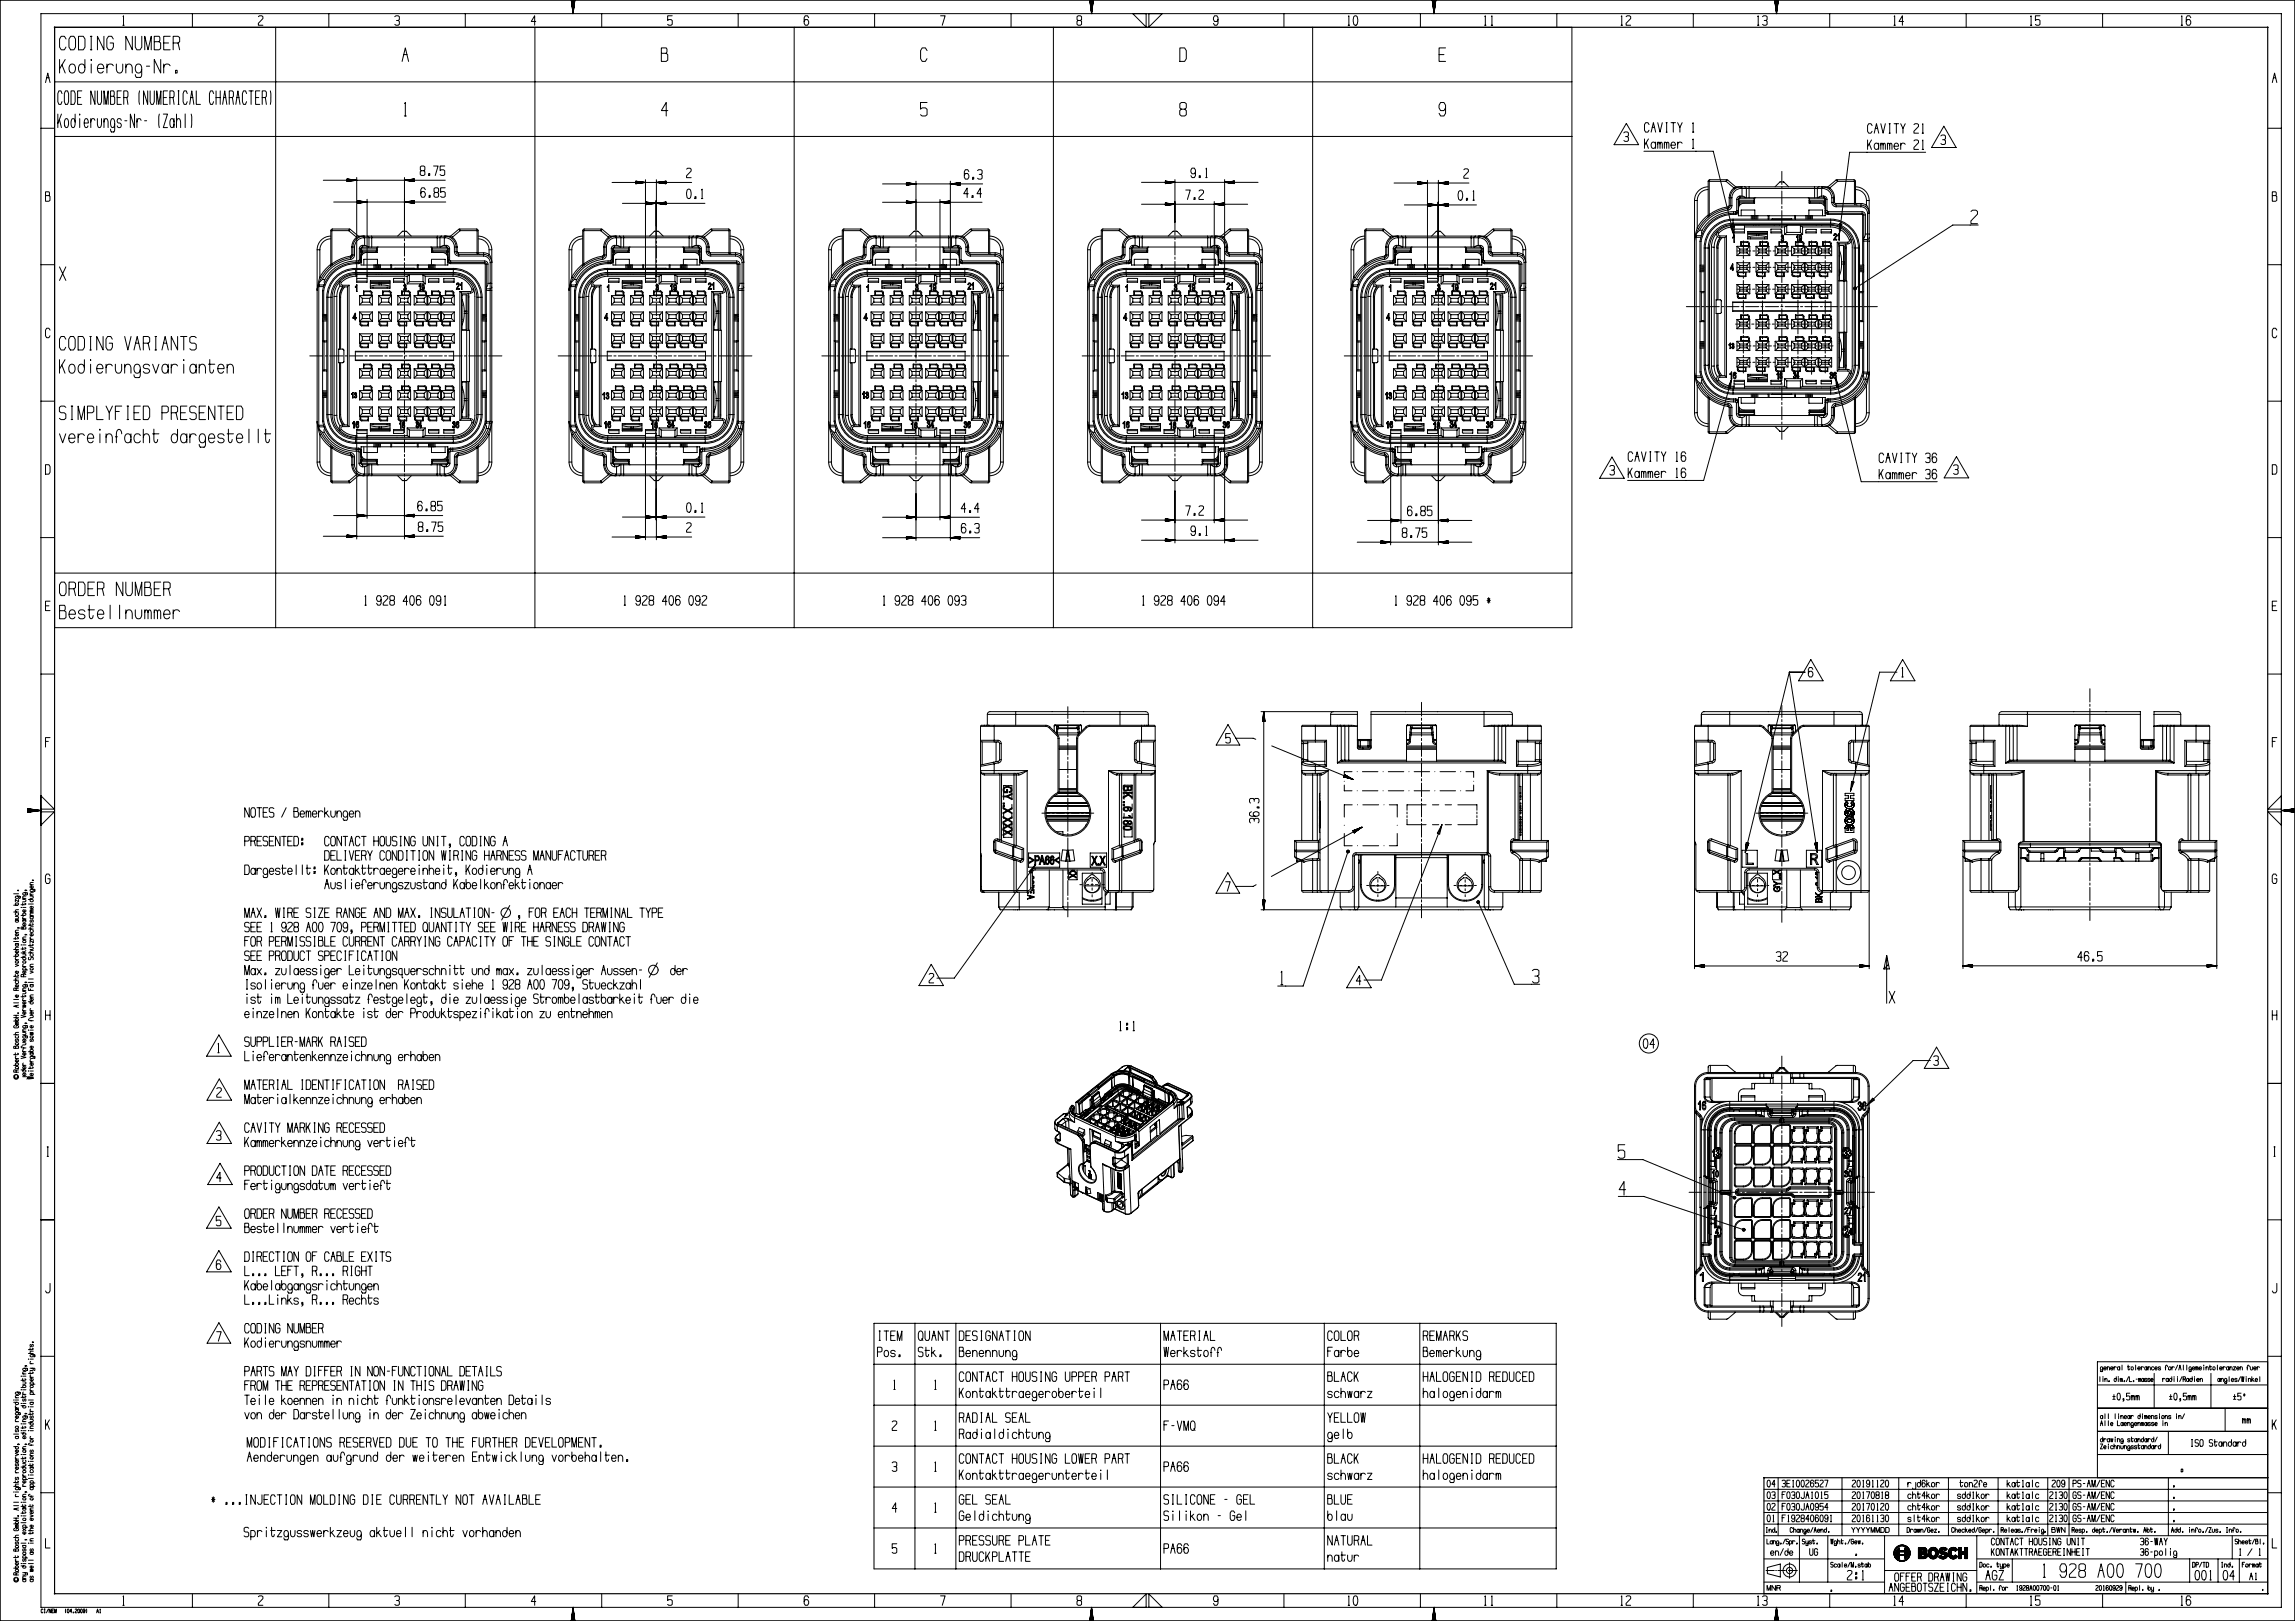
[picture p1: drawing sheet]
<svg xmlns="http://www.w3.org/2000/svg" width="841mm" height="594mm" viewBox="0 0 841 594" stroke-linecap="round" stroke-linejoin="round" font-family="sans-serif">
<g fill="none" stroke="#000" stroke-width=".37">
<path d="M0 0l.1 .1M.1 .1h840.8M.1 .1v593.8M15 5h821v584h-821zM20 10h556v220h-556zM24.2 14.3l-.6-1h-1.2l-.6 1v3l.6 1h1.2l.6-1M25.9 13.3h1.2l.6 1v3l-.6 1h-1.2l-.6-1v-3zM28.8 13.3h1.7l.6 1v3l-.6 1h-1.7zM33.1 18.3h.6M33.1 13.3h.6M33.4 13.3v5M38.1 13.3v5l-2.4-5v5"/>
<path d="M41.5 14.3l-.6-1h-1.1l-.7 1v3l.6 1h1.3l.6-1v-1.5h-1.2M45 9.3h.5M45.1 6.1l.2-.3v3.5M48.5 13.3v5l-2.4-5v5M49.6 13.3v4l.5 1h1.2l.7-1v-4M53.1 18.3v-5l1.1 5 1.2-5v5M56.5 15.3v-2h1.8l.3 .5-.3 1.5h-1.8v3h1.8l.6-.5v-2l-.6-.5M60 15.8h1.8M62.4 13.3h-2.4v5h2.4M63.5 15.8h1.7l.6-.5v-1.5l-.6-.5h-1.7v5M65.2 15.8l.6 2.5M70.5 5v5"/>
<path d="M94.7 6.1l.4-.3h.8l.4 .3v.7l-1.6 1.8v.7h1.6M101 10v220M120.5 5v5M144.7 6.1l.4-.3h.8l.4 .3v1.1l-.4 .3M145.3 7.5h.6l.4 .4v1l-.4 .4h-.8l-.4-.4M170.5 5v5M196 10v220M196.3 7.9h-1.6l1.2-2.1v3.5M209.4 .3l.6 4.7M209.4 .1l.1 .9M209.5 .1v1.3M209.6 .1v2.1"/>
<path d="M209.7 .1v2.8M209.8 .1v3.6M209.9 .1v4.3M210 .1v4.9M210.1 .1l-.1 4.7M210.2 .1l-.1 4M210.3 .1l-.1 3.2M210.4 .1l-.1 2.4M210.4 .1v1.7M210.5 .1v1.3M210.6 .6l.1-.5-.7 4.9M220.5 5v5"/>
<path d="M242.3 19.5v-1.9h1.8l.3 .4-.3 1.5h-1.8v3h1.8l.6-.5v-2l-.6-.5M246.3 5.8h-1.6v1.7l.4-.3h.8l.4 .3v1.4l-.4 .4h-.8l-.4-.4M270.5 5v5M291 10v220M296.3 6.5l-.4-.7h-.8l-.4 .7v2.1l.4 .7h.8l.4-.7v-.7l-.4-.7h-.8l-.4 .7M320.5 5v5M339.7 18.5l-.6-.9h-1.2l-.6 .9v3l.6 1h1.2l.6-1M344.7 5.8h1.6l-1 3.5M370.5 5v5M386 10v220M395.1 7.5l-.4-.3v-1.1l.4-.3h.8l.4 .3v1.1l-1.6 .7v1l.4 .4h.8l.4-.4v-1l-.4-.4M399.4 .3l.6 4.7"/>
<path d="M399.4 .1l.1 .9M399.5 .1v1.3M399.6 .1v2.1M399.7 .1v2.8M399.8 .1v3.6M399.9 .1v4.3M400 .1v4.9M400.1 .1l-.1 4.7M400.2 .1l-.1 4M400.3 .1l-.1 3.2M400.4 .1l-.1 2.4M400.5 .1l-.1 1.7"/>
<path d="M400.5 .1v.9M400.6 .6v-.5l-.6 4.9M415.1 5l4.9 4.9v-4.9M421 5v4.9l4.9-4.9M432.3 17.6h1.8l.6 .9v3l-.6 1h-1.8zM446.3 7.2l-.4 .7h-.8l-.4-.7 .4-1.4h.8l.4 .7v2.1l-.4 .7h-.8l-.4-.7M470.5 5v5M481 10v220M494 9.3h.6M494.1 6.1l.2-.3v3.5M496.1 6.1l.8-.3a2.61 2.61 0 0 1 0 3.5h-.4a3.1 3.1 0 0 1-.4-3.2zM520.5 5v5"/>
<path d="M524.9 .3l.6 4.7M524.9 .1l.1 .9M525 .1l.1 1.7M525.1 .1v2.1M525.2 .1v2.8M525.3 .1v3.6M525.4 .1v4.3M525.5 .1v4.9M525.6 .1v4.3M525.7 .1l-.1 4M525.8 .1l-.1 3.2M525.9 .1l-.1 2.4"/>
<path d="M526 .1l-.1 1.7M526 .1v.9M526.1 .6v-.5l-.6 4.9M529.7 17.6h-2.4v4.9h2.4M544 9.3h.6M544.1 6.1l.2-.3v3.5M546.5 9.3h.5M546.6 6.1l.1-.3v3.5M570.5 5v5M594 9.3h.6M594.1 6.1l.2-.3v3.5M595.9 6.1l.4-.3h.8l.5 .3v.7l-1.7 1.8v.7h1.7"/>
<path d="M620.5 5v5M644 9.3h.6M644.1 6.1l.2-.3v3.5M645.9 6.1l.4-.3h.8l.5 .3v1.1l-.5 .3M646.5 7.5h.6l.5 .4v1l-.5 .4h-.8l-.4-.4M650.4 .3l.6 4.7M650.4 .1l.1 .9M650.5 .1l.1 1.7M650.6 .1l.1 2.4M650.7 .1v2.8M650.8 .1v3.6M650.9 .1v4.3"/>
<path d="M651 .1v4.9M651.1 .1v4.3M651.2 .1v3.6M651.3 .1l-.1 3.2M651.4 .1l-.1 2.4M651.5 .1l-.1 1.7M651.6 .1l-.1 .9M651.6 .3l-.6 4.7M670.5 5v5M694 9.3h.6M694.1 6.1l.2-.3v3.5M697.6 7.9h-1.7l1.2-2.1v3.5"/>
<path d="M720.5 5v5M744 9.3h.6M744.1 6.1l.2-.3v3.5M747.6 5.8h-1.7v1.7l.4-.3h.8l.5 .3v1.4l-.5 .4h-.8l-.4-.4M770.5 5v5M799.3 9.3h.5M799.4 6.1l.1-.3v3.5M802.8 6.5l-.4-.7h-.9l-.4 .7v2.1l.4 .7h.9l.4-.7v-.7l-.4-.7h-.9l-.4 .7M840.9 .1v593.8M841 0l-.1 .1M16.7 30.3l.8-3.5 .8 3.5M17.1 28.5h.8"/>
<path d="M20 30h556M21.8 21.8v5M22.7 23.8l1.2 3M22.7 34.3l-.4-1h-.7l-.4 1v3l.4 1h.7l.4-1M23.9 21.8l-2.1 3.4M24 33.3h.8l.3 1v3l-.3 1h-.8l-.4-1v-3zM25.8 23.6a1.34 1.34 0 0 1 1.6 .3 1.34 1.34 0 0 1 .2 1.6l-.1 .6a1.07 1.07 0 0 1-1 .7 1.07 1.07 0 0 1-1-.7 2.29 2.29 0 0 1 .3-2.5zM26 33.3h1.2l.4 1v3l-.4 1h-1.2zM28.4 35.8h1.2M30 33.3h-1.6v5h1.6M31.1 21.8v2.9a1.36 1.36 0 0 1-.2 1.6 1.36 1.36 0 0 1-1.6 .3 1.96 1.96 0 0 1 .4-3.1 1.15 1.15 0 0 1 1.4 1.2M33.4 21.8v.3z"/>
<path d="M33.4 23.5v3.3M34.8 33.3v5l-1.5-5v5M35.7 33.3v4l.3 1h.8l.4-1v-4M35.7 25.1h2.4a1.21 1.21 0 0 0-1-1.6 1.21 1.21 0 0 0-1.4 1.2 1.36 1.36 0 0 0 .2 1.6 1.36 1.36 0 0 0 1.6 .3l.4-.5M38.1 38.3v-5l.8 5 .7-5v5M39.2 23.5v3.3M40.5 35.3v-2h1.2v2h-1.2v3h1.1l.4-.5v-2l-.3-.5M41.5 24.1a1.25 1.25 0 0 0-1.4-.6 1.25 1.25 0 0 0-.9 1.2M42.6 23.5l.2 2.6a1.07 1.07 0 0 0 1 .7 1.07 1.07 0 0 0 1-.7l.2-2.6M42.9 35.8h1.2M44.5 33.3h-1.6v5h1.6M45.3 35.8h1.2l.4-.5v-1.5l-.4-.5h-1.2v5"/>
<path d="M46.1 24.7a1.18 1.18 0 0 1 1.2-1.2 1.18 1.18 0 0 1 1.2 1.2v2.1M46.1 23.5v3.3M46.5 35.8l.4 2.5M51.1 33.3l-.2 1 .2 4M51.9 25.5l-.2 .6a1.07 1.07 0 0 1-.9 .7 1.07 1.07 0 0 1-1-.7 1.55 1.55 0 0 1-.2-1.8 1.55 1.55 0 0 1 1.8-.7l.5 1.1v3.1l-.5 .6h-1.3l-.5-1.1M53.6 24.3h1.2M54.1 33.3v5l-1.5-5v5M55 33.3v4l.4 1h.7l.4-1v-4M57.4 38.3v-5l.8 5 .8-5v5M58.9 21.8v5l-2.4-5v5M59.8 35.8h1.2M60 23.5v3.3"/>
<path d="M61.4 33.3h-1.6v5h1.6M62.3 35.8h1.1l.4-.5v-1.5l-.4-.5h-1.1v5M62.3 24.1a1.25 1.25 0 0 0-1.4-.6 1.25 1.25 0 0 0-.9 1.2M63.4 35.8l.4 2.5M64.3 25.8h.6v1h-.6zM65.2 38.3h.4M65.2 33.3h.4M65.4 33.3v5M68.6 34.3l-.4-1h-.7l-.4 1v3l.4 1h.7l.4-1M69.5 38.3l.8-5 .7 5M69.9 35.8h.8M71.9 33.3v5h1.6"/>
<path d="M78.3 34.3l-.4-1h-.8l-.3 1v3l.3 1h.8l.4-1M79.2 35.8h1.5M79.2 33.3v5M80.7 33.3v5M81.6 38.3l.8-5 .7 5M82 35.8h.7M84 35.8h1.2l.3-.5v-1.5l-.3-.5h-1.2v5M85.2 35.8l.3 2.5M86.4 38.3l.8-5 .8 5M86.8 35.8h.8M90.4 34.3l-.4-1h-.8l-.4 1v3l.4 1h.8l.3-1M91.2 33.3h1.6"/>
<path d="M92 33.3v5M93.7 35.8h1.1M95.2 33.3h-1.5v5h1.5M96.1 35.8h1.1l.4-.5v-1.5l-.4-.5h-1.1v5M97.2 35.8l.4 2.5M99.1 33.3l.2 1-.2 4M147.3 22.5l1.2-4.9 1.2 4.9M147.9 20h1.2M148.3 38l.2-.4v4.9M339.7 37.6h-2.4v2.4l.6-.5h1.2l.6 .6v1.9l-.6 .5h-1.2l-.6-.5M527.3 20h1.8M529.7 39.5l-.6 1h-1.2l-.6-1v-1l.6-.9h1.2l.6 .9v3l-.6 1h-1.2l-.6-1"/>
<path d="M832.7 30.3l.8-3.5 .8 3.5M833.1 28.5h.8M15 47h5M20 50h556M21.2 41.8v5M21.8 43.8l.7 3M22.5 41.8l-1.3 3.4M23.9 43.6l.6-.1a2.38 2.38 0 0 1 0 3.3h-.3a2.65 2.65 0 0 1-.3-3.2zM27.5 41.8a8.4 8.4 0 0 1-.3 4.8l-.6 .2a2.4 2.4 0 0 1 0-3.3l.6 .1 .3 1.1M29.2 41.8v.3zM29.2 43.5v3.3M30.9 45.1h1.5l-.4-1.5-.5-.1a2.38 2.38 0 0 0 0 3.3l.5-.2 .2-.5"/>
<path d="M33.3 43.5v3.3M34.8 44.1l-.2-.5-.7-.1-.6 1.2M35.7 43.5l.1 2.6 .5 .7 .6-.2 .2-.5 .1-2.6M38.1 44.7l.3-1.1h.9l.3 1.1v2.1M38.1 43.5v3.3M42 45.5l-.3 1.1-.6 .2a2.4 2.4 0 0 1 0-3.3l.6 .1 .3 1.1-.2 3.6-.9 .1-.4-1.1M44.4 44.1l-.2-.5-.8-.1a.88 .88 0 0 0-.5 .8 .88 .88 0 0 0 .5 .8 .84 .84 0 0 1 1.1 1 .84 .84 0 0 1-1.3 .5l-.3-.5M45.7 44.3h.8M49.3 41.8v5l-1.5-5v5M50.2 43.5v3.3M51.7 44.1l-.2-.5-.7-.1-.6 1.2M53 44.3h.7"/>
<path d="M58.4 41.8l-.2 1 .2 4M59.8 41.8h1.6l-1.6 5h1.6M63.8 44.7l-.4-1.1-.5-.1a2.38 2.38 0 0 0 0 3.3l.5-.2 .4-1.1M63.8 43.5v3.3M64.7 44.7l.3-1.1h.8l.4 1.1v2.1M64.7 41.8v5M67.9 41.8v5M70.1 41.8l.2 1-.2 4M148.2 42.5h.7M244.7 40.5h-2.4l1.8-2.9v4.9M432.9 40l-.6-.5v-1.5l.6-.4h1.2l.6 .4v1.5l-.6 .5h-1.2l-.6 .5v1.5l.6 .5h1.2l.6-.5v-1.5l-.6-.5M595 48.7l.5-.4h.8l.4 .4v1l-.4 .4"/>
<path d="M595.7 50.1h.6l.4 .3v1.1l-.4 .3h-.8l-.4-.3M596 45.2l4.5 7.8h-9zM602.4 55.4h25.4l7.6 31M602.6 50.9v3.5M603.2 52.3l.9 2.1M604.1 50.9l-1.5 2.4M604.3 45.6l-.4-.6h-.9l-.4 .6v2.1l.4 .7h.8l.5-.7M605.1 48.4l.8-3.4 .8 3.4M605.5 46.7h.8M606.7 52.9a.82 .82 0 0 0-.8-.8 .82 .82 0 0 0-.8 .8 .95 .95 0 0 0 .1 1.2 .95 .95 0 0 0 1.1 .2l.4-.8M606.7 52.1v2.3M607.5 45l.8 3.4 .8-3.4"/>
<path d="M607.5 52.8l.3-.7 .4 .3 .1 2M607.5 52.1v2.3M608.3 52.8l.1-.4 .5-.3 .2 .7v1.6M609.9 52.8l.3-.7 .5 .3v2M609.9 52.1v2.3M610.5 48.4h.4M610.5 45h.4M610.7 52.8l.1-.4 .5-.3 .3 .7v1.6M610.7 45v3.4M612.3 53.2h1.7a.85 .85 0 0 0-.7-1.1 .85 .85 0 0 0-1 .8 .95 .95 0 0 0 .2 1.2 .95 .95 0 0 0 1.1 .2l.2-.4M612.3 45h1.7M613.2 45v3.4"/>
<path d="M614.8 45l.8 1.7v1.7M614.8 52.1v2.3M616.4 52.5a.87 .87 0 0 0-1-.4 .87 .87 0 0 0-.6 .8M616.4 45l-.8 1.7M620.2 48.4h.5M620.2 54.4h.5M620.3 45.2l.2-.2v3.4M620.3 51.2l.2-.3v3.5M684.4 51.3v3.4M685 52.7l.8 2M685.8 51.3l-1.4 2.4M686 46l-.4-.7h-.8l-.4 .7v2.1l.4 .7h.8l.4-.7"/>
<path d="M686.8 48.8l.8-3.5 .9 3.5M687.2 47h.8M688.4 53.3a.82 .82 0 0 0-.8-.9 .82 .82 0 0 0-.8 .9 .95 .95 0 0 0 .1 1.2 .95 .95 0 0 0 1.2 .1l.3-.8M688.4 52.5v2.2M689.2 45.3l.9 3.5 .8-3.5M689.2 53.1l.3-.6 .5 .2 .1 2M689.2 52.5v2.2M690.1 53.1v-.4l.5-.2 .3 .6v1.6M691.7 53.1l.2-.6 .5 .2 .1 2M691.7 52.5v2.2M692.3 48.8h.4M692.3 45.3h.4"/>
<path d="M692.5 53.1l.1-.4 .4-.2 .3 .6v1.6M692.5 45.3v3.5M694.1 53.6h1.6a.85 .85 0 0 0-.6-1.1 .85 .85 0 0 0-1 .8 .95 .95 0 0 0 .1 1.2 .95 .95 0 0 0 1.2 .1l.2-.3M694.1 45.3h1.6M694.9 45.3v3.5M696.5 45.3l.8 1.7v1.8M696.5 52.5v2.2M698.2 52.9a.87 .87 0 0 0-1-.4 .87 .87 0 0 0-.7 .8M698.2 45.3l-.9 1.7M701.4 45.7l.4-.4h.8l.4 .4v.7l-1.7 1.7 .1 .7h1.6M701.4 51.6l.4-.3h.8l.4 .3v.7l-1.7 1.8 .1 .6h1.6M704.4 48.8h.5"/>
<path d="M704.4 54.7h.5M704.5 45.6l.1-.3v3.5M704.5 51.6l.1-.3v3.4M705.7 55.8h-27.9l-3.8 29.8M711.2 49.8l.4-.3h.9l.4 .3v1.1l-.4 .3M711.9 51.2h.6l.4 .4v1l-.4 .3h-.9l-.4-.3M712.3 46.3l4.5 7.8h-9zM831 47h5M16.7 71.7v-1.4h1.2l.2 .3-.2 1.1h-1.2v2.1h1.2l.4-.4v-1.4l-.4-.3M118.5 66h44.7M122.3 74h41M127.2 65.8l2.4 .1"/>
<path d="M127.2 66.5h.1M127.2 65.9l3.1 .1M127.2 65.6v.9M127.2 65.6h.1M127.2 65.6l.8 .1M127.2 65.7l1.6 .1M127.2 65.6l3.5 .4-3.5 .5M128 66.4l-.8 .1M128.8 66.3l-1.6 .1M129.6 66.2l-2.4 .1M130.3 66.1l-3.1 .1M130.7 65v38.4h3.8v-30.4"/>
<path d="M131 74.4h.8M131 73.6l.8 .1M131 73.7l1.6 .1M131 73.8l2.4 .1M131 73.9h2.7M131 73.6v.9M131 73.6h.1M131 73.6l3.5 .4-3.5 .5M131.4 74.4l-.4 .1M132.6 74.3h-1.6M133.4 74.2h-2.4M134.1 74.1h-3.1"/>
<path d="M148.2 65v21.7M148.6 74.1h3.1M148.6 66h3.1M148.6 66.1h3.1M149 73.9h2.7M149.4 65.9h2.3M149.4 74.2h2.3M149.4 73.9h2.3M149.4 66.2h2.3M150.1 74.3h1.6M150.1 73.8h1.6M150.1 66.3h1.6"/>
<path d="M150.1 65.8h1.6M150.9 66.4h.8M150.9 74.4h.8M150.9 73.7h.8M150.9 65.7h.8M151.3 74.4h.4M151.7 66.5h.1M151.7 73.6h.1M151.7 65.6h.1M151.7 65.6v.9M151.7 73.6v.9M151.7 73.6l-3.5 .4 3.5 .5"/>
<path d="M151.7 65.6l-3.5 .4 3.5 .5M154.4 62.5l-.4-.3v-1l.4-.4h.9l.4 .4v1l-1.7 .7v1l.4 .4h.9l.4-.3v-1.1l-.4-.4M155.9 69.5l-.5-.7h-.8l-.4 .7v2.1l.4 .7h.8l.5-.7v-.7l-.5-.7h-.8l-.4 .7M157.1 63.6h.4v.7h-.4zM157.2 71.6h.5v.7h-.5zM158.9 60.8h1.6l-1 3.5M159.4 70.5l-.3-.3v-1.1l.3-.3h.9l.4 .3v1.1l-1.7 .7v1l.4 .4h.9l.4-.3v-1.1l-.4-.4M163 60.8h-1.7v1.7l.4-.3h.9l.4 .4v1.4l-.4 .3h-.9l-.4-.3M163.1 68.8h-1.6v1.7l.4-.3h.8l.4 .4v1.4l-.4 .3h-.8l-.4-.3M224.3 66.9h29.2M228.1 74.5h30.2M233 66.4l.4 .1"/>
<path d="M233 67.1h2M233 66.6h1.6M233 66.7h2.4M233 66.8h3.1M233 67.3h.1M233 66.5l1.2 .1M233 66.4l3.5 .5-3.5 .4M233 66.4v.9M233.8 67.2l-.8 .1M234.6 67.1l-1.6 .1M235.8 67h-2.8M236.5 65.9v37.5h3.8v-29.9"/>
<path d="M236.8 74.4h2.8M236.8 74.7h2.4M236.8 74.3h2M236.8 74.2h1.2M236.8 74.1h.4M236.8 74.1h.1M236.8 74.1l3.5 .4-3.5 .5M236.8 74.1v.9M237.2 74.9l-.4 .1M238 74.8l-1.2 .1M238.8 74.7l-2 .1M239.9 74.6h-3.1"/>
<path d="M240.5 65.9v21.6M240.9 74.6h3.1M240.9 66.8h3.1M241.3 74.4h2.7M241.3 67h2.7M241.7 74.7h2.3M241.7 66.7h2.3M242.1 74.7h1.9M242.1 67.1h1.9M242.1 74.3h1.9M242.5 66.6h1.5M242.5 67.1h1.5"/>
<path d="M242.9 74.8h1.1M242.9 74.2h1.1M242.9 66.6h1.1M243.2 67.2h.8M243.6 66.5h.4M243.6 74.9h.4M243.6 74.1h.4M244 67.3h.1M244 74.1h.1M244 66.4v.9M244 74.1v.9M244 74.1l-3.5 .4 3.5 .5"/>
<path d="M244 66.4l-3.5 .5 3.5 .4M251.6 62l.4-.4h.9l.4 .4v.7l-1.7 1.7v.7h1.7M251.8 69.6l.8-.3a2.61 2.61 0 0 1 0 3.5h-.4a3.1 3.1 0 0 1-.4-3.2zM254.6 72.1h.5v.7h-.5zM257 72.8h.6M257.1 69.6l.2-.3v3.5M323.4 67.4h36.7M323.4 74.1h36.5M332.2 74.6h.1M332.2 67l1.1 .1M332.2 66.9l.4 .1M332.2 67.3h3.1"/>
<path d="M332.2 67.2h2.3M332.2 67.1l1.9 .1M332.2 73.7h.1M332.2 73.7l.8 .1M332.2 73.8l1.5 .1M332.2 73.9l2.3 .1M332.2 74h2.7M332.2 66.9l3.5 .5-3.5 .5M332.2 66.9v1M332.2 73.7v.9M332.2 67.9h.1M332.2 67.7h1.1"/>
<path d="M332.2 73.7l3.5 .4-3.5 .5M333 74.5h-.8M333 67.8h-.8M333.7 74.4h-1.5M334.1 67.6l-1.9 .1M334.5 74.3h-2.3M334.9 67.5h-2.7M335.3 74.2h-3.1M335.7 66.4v22.3M344.8 74.2h3.2M345.2 74h2.8M345.6 74.3h2.4"/>
<path d="M345.6 74h2.4M346.4 74.4h1.6M346.4 73.9h1.6M347.2 74.5h.8M347.2 73.8h.8M347.9 74.6h.1M347.9 73.7h.1M348 73.7v.9M348 73.7l-3.5 .4 3.5 .5M348.3 66.4v37h-3.8v-30.3M348.6 67.3h3.2M349 67.5h2.8"/>
<path d="M349.4 67.2h2.4M349.8 67.2h2M349.8 67.6h2M350.6 67.1h1.2M350.6 67.7h1.2M351 67.8h.8M351.3 67h.5M351.7 67.9h.1M351.8 66.9l-3.5 .5 3.5 .5M351.8 66.9v1M354.8 71h-1.6l1.2-2.1v3.5M355 62.9l-.4-.7h-.8l-.4 .7v2.1l.4 .6h.8l.4-.6v-.7l-.4-.7h-.8l-.4 .7"/>
<path d="M356.2 71.7h.4v.7h-.4zM356.4 65h.4v.6h-.4zM358.2 62.5l.4-.3h.9l.4 .3v1.1l-.4 .3M358.8 63.9h.7l.4 .4v1l-.4 .3h-.9l-.4-.3M359.7 71h-1.7l1.3-2.1v3.5M418.3 74.8h38.9M418.3 66.8h42.7M427.1 66.4h.4M427.1 74.5l1.5 .1M427.1 74.4l.8 .1M427.1 74.4h.1M427.1 74.6l2.3 .1"/>
<path d="M427.1 74.7l3.1 .1M427.1 75.3h.1M427.1 66.6h1.9M427.1 66.7h2.7M427.1 66.9h3.1M427.1 74.4l3.5 .4-3.5 .5M427.1 66.4v.9M427.1 74.4v.9M427.1 66.4l3.5 .4-3.5 .5M427.1 66.4h.1M427.1 66.5h1.1M427.5 67.2l-.4 .1"/>
<path d="M427.9 75.2l-.8 .1M428.2 67.1l-1.1 .1M428.6 75.1l-1.5 .1M429 67l-1.9 .1M429.4 75h-2.3M429.8 66.9l-2.7 .1M430.2 74.9h-3.1M430.6 65.8v20.4M434.5 69.6h1.7l-1.1 3.5M437.6 72.4h.4v.7h-.4zM438.1 63l-.4 .7h-.9l-.4-.7 .4-1.4h.9l.4 .7v2.1l-.4 .7h-.9l-.4-.7M439.4 70l.4-.4h.8l.4 .4v.7l-1.7 1.7 .1 .7h1.6"/>
<path d="M439.5 64.4h.4v.7h-.4zM441.8 65.1h.6M441.9 61.9l.2-.3v3.5M445.3 74.8h3.2M445.3 74.9h3.2M446.1 74.7h2.4M446.1 75h2.4M446.9 74.6h1.6M446.9 75.1h1.6M447.7 74.5h.8M447.7 75.2h.8M448.4 74.4h.1"/>
<path d="M448.4 75.3h.1M448.5 74.4v.9M448.5 74.4l-3.5 .4 3.5 .5M448.8 65.8v37.6h-3.8v-29.6M449.1 66.9h3.2M449.5 66.7h2.8M449.5 66.9h2.8M450.3 67h2M450.3 66.6h2M451.1 67.1h1.2M451.1 66.5h1.2M451.8 66.4h.5"/>
<path d="M451.8 67.2h.5M452.2 66.4h.1M452.3 66.4l-3.5 .4 3.5 .5M452.3 66.4v.9M510.8 67.1h27.5M514.6 75.1h26.4M519.6 66.6l3.5 .5-3.5 .4M519.6 66.6v.9M519.6 66.6h.1M519.6 66.7h.8M519.6 66.8h1.6M519.6 66.9h2.3"/>
<path d="M519.6 67h2.7M519.6 67.4h.8M520 67.5h-.4M521.2 67.3l-1.6 .1M521.9 67.2l-2.3 .1M522.7 67.1l-3.1 .1M523.1 66.1v37.3h3.8v-29.3M523.4 74.6l3.5 .5-3.5 .5M523.4 74.6v1M523.4 74.6l.4 .1M523.4 74.7l1.2 .1M523.4 74.8h1.6"/>
<path d="M523.4 74.9h2.3M523.4 75h3.1M523.4 75.6h.1M523.4 75.3h2M524.2 75.5h-.8M525 75.4h-1.6M526.1 75.2l-2.7 .1M527.1 66.1v36.9M527.5 75h3.1M527.5 67.1h3.1M527.9 75.2h2.7M527.9 67h2.7"/>
<path d="M528.3 74.9h2.3M528.3 66.9h2.3M528.3 67.2h2.3M528.6 75.3h2M529 74.8h1.6M529 75.4h1.6M529 66.8h1.6M529 67.3h1.6M529.4 74.8h1.2M529.8 75.5h.8M529.8 66.7h.8M529.8 67.4h.8"/>
<path d="M530.2 74.7h.4M530.2 67.5h.4M530.6 75.6h.1M530.6 66.6h.1M530.6 66.6v.9M530.6 74.6v1M530.6 74.6l-3.5 .5 3.5 .5M530.6 66.6l-3.5 .5 3.5 .4M534.5 70.2l.9-.3a2.61 2.61 0 0 1 0 3.4h-.5a3.1 3.1 0 0 1-.4-3.1zM536.4 62.2l.4-.3h.9l.4 .3v.7l-1.7 1.7v.7h1.7M537.4 72.7h.4v.6h-.4zM539.8 73.3h.5"/>
<path d="M539.8 70.2l.2-.3v3.4M621 73.5h1M621 73.5v77.8M622 73.5v10M626 68.5a5 5 0 0 0-5 5M626 69.5a4 4 0 0 0-4 4M626 79.3l-.3 .4M626 66.5h.4M626 66.5v12.8M626 78.8a15.1 15.1 0 0 0-4 4.7M626.4 78.6l-.4 .7M626.4 78.6l.1 .5"/>
<path d="M626.4 66.5v12.1M626.4 66.5h6.1M626.6 65.9l-.6 .6M626.6 65.9l-.2 .6M626.6 65.9h6.1M632.5 66.5l2.9 2.4M632.7 65.9l.4 .1M632.7 65.9l-.2 .6M633.1 66l-.6 .5M633.1 66l3.1 2.6M633.2 76.4a14.5 14.5 0 0 0-11.6 9.4M633.2 76.4l.1 .6"/>
<path d="M633.3 77a13.9 13.9 0 0 0-10.4 7.4M633.3 75.8a15.1 15.1 0 0 0-6.9 2.8M633.3 75.8l-.1 .6M633.7 75.4l-.4 .4M633.7 72.5h.4M633.7 75.4h.4M633.7 72.5v2.9M634.1 75.4l-.3 .6-.6 .4M634.1 75.4h.6M634.1 72.5h.6M634.1 72.5v2.9M634.7 75.4l-.6 1.2-.8 .4"/>
<path d="M634.7 72.5v2.9M635.3 77.6a13.1 13.1 0 0 0-11.5 6.8M635.3 78.6a12.1 12.1 0 0 0-11.9 9.9M635.3 78.2a12.5 12.5 0 0 0-11.6 7.7M635.3 78.2v.4M635.3 78.2h.7M635.3 77.6h.7M635.3 78.6h.8M635.3 77.6v.6M635.4 68.9a4.6 4.6 0 0 0-1.7 3.6M635.4 68.9l.2 .4M636 77.6v.6"/>
<path d="M636.1 68.5h2.3M636.1 78.2v.4M636.2 68.6l.6 .1M636.2 68.6l-.8 .3M636.4 77.2l-.4 .4M636.4 73.1h.6M636.4 77.2h.7M636.4 73.1v4.1M637 74v.4M637 73.1v.9M637 74.4h.1M637.1 75.3h.4"/>
<path d="M637.1 74.4h.4M637.1 77.2l-.5 .8-.5 .2M637.1 77.2v.9l-1 .5M637.1 75.3v1.2M637.1 74.4v.9M637.1 76.5v2.6h4.7M637.1 73.8l.3 .2M637.1 73.8l-.1 .2M637.2 73.6l-.1 .2M637.2 73.6h5.6M637.2 72.9v.7M637.3 72.9h5.5"/>
<path d="M637.3 72.9h-.1M637.4 74h.1M637.4 74h5.2M637.5 75.3l-.4 1.2M637.5 74v.4M637.5 74l-.4 .4M637.5 74.4h5.1M637.5 74.4v.9M637.5 72.5l-.3 .4M637.5 72.5l-.5 .6M637.6 72.5l-.6 .6v4.1a1 1 0 0 1-1 1M637.6 71.9l-.8 .3-.4 .9"/>
<path d="M637.6 72.5h2.1M637.6 71.9h.8M637.6 71.9v.6M637.6 72.5l-.3 .4M637.6 72.5h-.1M638.1 69.1a3.4 3.4 0 0 0-3.4 3.4M638.1 68.5a4 4 0 0 0-4 4M638.1 68.5v.6M638.1 68.5l-1.7 .2M638.1 79.1v-2.1h5v2.1M638.1 69.1h.3M638.4 69.1h1.6"/>
<path d="M638.4 68.5h1M638.4 71.9l1.3 .6M638.4 68.5v.6M638.4 69.1v2.8M639.4 68.5l.6 .6M639.4 68.5h1.6M639.7 72.5h.3M640 69.1h1M640 72.5h1M640 69.1v3.4M641 68.5v.6M641 69.1v3.4"/>
<path d="M641 69.1h24M641 68.5h24M641 72.5h24M641.8 79.1h.4M641.8 79.1v1.2M642.2 79.1v1.2M642.2 79.1h.3M642.5 79.1h.3M642.5 79.1v1.2M642.6 74v.4M642.8 79.1h.4M642.8 79.1v1.2"/>
<path d="M642.8 73.6l-.2 .4M642.8 72.9h.2M642.8 73.6h.2M642.8 72.9v.7M643 74.3v.2h-4.3l-1.2 .8M643 73.6v.7M643 72.9v.7M643 74.3l-.4 .1M643 73.6l-.4 .4M643.1 72.5l-.3 .4M643.2 79.1h.3M643.2 79.1v1.2"/>
<path d="M643.4 72.5l-.4 .4M643.5 79.1v1.2M643.5 79.1h.3M643.8 79.1h.4M643.8 79.1v1.2M644.2 79.1v1.2M644.2 79.1h3.8M648 79.1h.3M648 79.1v1.2M648.3 79.1v1.2M648.3 79.1h9.4M650.5 68.5l1.9-1.8h1.3l1.8 1.8"/>
<path d="M653 75.6v.8M653 62.8v4.8M653 68.4v.8M653 70v4.8M653 77.2v4.8M657.7 79.1h.3M657.7 79.1v1.2M658 79.1v1.2M658 79.1h3.8M661.8 79.1h.4M661.8 79.1v1.2M662.2 79.1v1.2"/>
<path d="M662.2 79.1h.3M662.5 79.1h.3M662.5 79.1v1.2M662.6 72.5l.4 .4M662.8 79.1v1.2M662.8 79.1h.4M662.8 72.5l.3 .4M662.9 79.1v-2.1h5v2.1M663 74.3v.2h4.2l1.3 .8M663 74.3l.4 .1M663 73.6l.4 .4M663 73.6v.7"/>
<path d="M663 72.9h.1M663 73.6h.1M663 72.9v.7M663.1 73.6l.3 .4M663.1 73.6h5.6M663.1 72.9h5.6M663.1 72.9v.7M663.2 79.1h.3M663.2 79.1v1.2M663.4 74v.4M663.4 74h5.1M663.4 74.4h5.1"/>
<path d="M663.5 79.1v1.2M663.5 79.1h.3M663.8 79.1h.4M663.8 79.1v1.2M664.2 79.1v1.2M665 69.1h1M665 68.5v.6M665 68.5h1.6M665 72.5h1M665 69.1v3.4M666 69.1h1.6M666 72.5h.2"/>
<path d="M666 69.1v3.4M666.2 72.5h2.1M666.6 68.5l-.6 .6M666.6 68.5h1M667.6 71.9l-1.4 .6M667.6 68.5v.6M667.6 69.1h.3M667.6 68.5h2.3M667.6 71.9h.7M667.6 69.1v2.8M667.9 69.1a3.4 3.4 0 0 1 3.4 3.4M667.9 68.5a4 4 0 0 1 4 4"/>
<path d="M667.9 68.5v.6M667.9 68.5l1.6 .2M668.3 72.5l.4 .4M668.3 71.9l.8 .3 .4 .9M668.3 72.5l.6 .6M668.3 71.9v.6M668.5 75.3h.4v1.2zM668.5 74.4h.4M668.5 74v.4M668.5 74.4v.9M668.5 74l.4 .4M668.5 74h.1"/>
<path d="M668.7 72.9h.1M668.7 73.6l.1 .2M668.7 72.9l-.3-.4 .5 .6M668.7 72.9v.7M668.8 73.8l-.3 .2M668.8 73.8l.1 .6M668.9 77.2l.1 .5 .9 .5M668.9 77.2v.9l1 .5M668.9 77.2h.6M668.9 74.4h.1M668.9 73.1v6h-4.7M668.9 73.1h.6"/>
<path d="M668.9 77.2a1 1 0 0 0 1 1M669.5 77.2l.4 .4M669.5 73.1v4.1M669.7 68.6l-.5 .1M669.7 68.6l.8 .3M669.9 78.2v.4M669.9 78.6h12.5M669.9 78.2h12.5M669.9 77.6v.6M669.9 77.6h12.5M670.5 68.9a4.6 4.6 0 0 1 1.8 3.6M670.5 68.9l-.2 .4"/>
<path d="M671.3 74.2l.4 1.1 1.2 .5M671.3 74.2h.6M671.3 72.5h.6M671.3 72.5v1.7M671.9 74.2a1 1 0 0 0 1 1M671.9 74.2h.4M671.9 72.5h.4M671.9 72.5v1.7M672.3 74.2l.4 .4M672.3 72.5v1.7M672.7 74.6l.2 .6M672.7 74.6h6.9"/>
<path d="M672.8 66l.6 .5M672.8 66l-3.1 2.6M672.9 75.2v.6M672.9 75.2h9.1M672.9 75.8h9.1M673.2 65.9l-.4 .1M673.2 65.9l.2 .6M673.2 65.9h6.2M673.4 66.5l-2.9 2.4M673.4 66.5h6.2M679.4 65.9l.6 .6M679.4 65.9l.2 .6"/>
<path d="M679.6 66.5h.4M679.6 74.6h.4M679.6 74.6l.2 .6M679.6 66.5v8.1M680 74.6l.6 .6M680 74.6h2M680 68.5a5 5 0 0 1 5 5M680 69.5a4 4 0 0 1 4 4M680 66.5v8.1M682 75.8l1.5 .5 .6 .8 .3 1.1M682 74.6l2 .6M682 75.2a3 3 0 0 1 3 3"/>
<path d="M682 74.6v.6M682 75.2v.6M682.4 77.6l.7 .2 .5 1M682.4 78.6l.2 .2M682.4 78.2l.6 .6M682.4 78.2v.4M682.4 77.6v.6M682.6 78.8h.4M682.6 78.8v18.4M683 78.8v8.5M683 78.8h.6M683.6 78.8v7"/>
<path d="M684 75.2l-.4 .5M684 75.2a4.5 4.5 0 0 1 1 3M684 73.5h1M684 73.5v1.7M684.4 78.2h.6M684.4 78.2v7.6M685 73.5v12.3M722.3 77.5l.5-.5h1.2l.6 .5v1l-2.4 2.5 .1 1h2.3M832.7 71.7v-1.4h1.2l.2 .3-.2 1.1h-1.2v2.1h1.2l.4-.4v-1.4l-.4-.3M15 97h5M21.8 97.8l2.3 5M24.1 97.8l-2.3 5"/>
<path d="M116.2 91.5h1M116.2 91.5v77.8M117.2 91.5v10.1M121.2 86.5a5 5 0 0 0-5 5M121.2 87.5a4 4 0 0 0-4 4M121.2 97.3l-.2 .5M121.2 84.5h.4M121.2 84.5v12.8M121.2 96.9a15.1 15.1 0 0 0-4 4.7M121.6 96.7l-.4 .6M121.6 96.7l.2 .5M121.6 84.5h6.2"/>
<path d="M121.6 84.5v12.2M121.8 83.9l-.6 .6M121.8 83.9l-.2 .6M121.8 83.9h6.2M127.8 84.5l2.9 2.4M128 83.9l.4 .2M128 83.9l-.2 .6M128.4 84.1l-.6 .4M128.4 84.1l3 2.5M128.5 94.4a14.5 14.5 0 0 0-11.7 9.5M128.5 94.4v.6M128.5 95a13.9 13.9 0 0 0-10.4 7.4"/>
<path d="M128.6 93.8a15.1 15.1 0 0 0-7 2.9M128.6 93.8l-.1 .6M128.9 93.4l-.3 .4M128.9 90.5h.4M128.9 93.4h.4M128.9 90.5v2.9M129.3 93.4l-.2 .7-.6 .3M129.3 93.4h.6M129.3 90.5h.6M129.3 90.5v2.9M129.9 93.4l-.2 .9-1.2 .7M129.9 90.5v2.9"/>
<path d="M130.3 98.4a10.6 10.6 0 0 0-10.5 10.5M130.3 99.9a9.1 9.1 0 0 0-9.1 9M130.3 98.8a10.2 10.2 0 0 0-10.1 10.1M130.3 98.4v.4M130.3 99.9v.4M130.3 98.8h35.8M130.3 99.9h35.8M130.3 98.4h35.8M130.3 98.8v1.1M130.5 95.6a13.1 13.1 0 0 0-11.5 6.8M130.5 96.6a12.1 12.1 0 0 0-11.9 9.9M130.5 96.2a12.5 12.5 0 0 0-11.5 7.8"/>
<path d="M130.5 96.2v.4M130.5 96.6h.8M130.5 96.2h.8M130.5 95.6h.8M130.5 95.6v.6M130.7 86.9a4.6 4.6 0 0 0-1.8 3.6M130.7 86.9l.1 .5M131.3 95.6v.6M131.3 86.5h2.3M131.3 96.2v.4M131.4 86.6l.6 .1M131.4 86.6l-.7 .3"/>
<path d="M131.7 95.2l-.4 .4M131.7 95.2h.6M131.7 91.1h.6M131.7 91.1v4.1M132.3 95.2a1 1 0 0 1-1 1M132.3 91.1v6h4.7M132.3 92.4h.1M132.3 93.3h.4l-.4 1.2zM132.3 92.4h.4M132.3 95.2l-.5 .9-.5 .1M132.3 95.2v1l-1 .4M132.4 91.9l.3 .1"/>
<path d="M132.4 91.9l-.1 .5M132.5 91.6l-.1 .3M132.5 91.6h5.6M132.5 90.9v.7M132.5 90.9h5.6M132.5 90.9h.1M132.7 92h5.1M132.7 92l-.4 .4M132.7 92v.4M132.7 92.4h5.1M132.7 92.4v.9M132.8 90.5l-.3 .4"/>
<path d="M132.8 90.5l-.5 .6M132.9 89.9l-.9 .4-.3 .8M132.9 90.5l-.6 .6M132.9 90.5h2.1M132.9 89.9h.7M132.9 89.9v.6M132.9 90.5l-.4 .4M132.9 90.5h-.1M133.3 87.1a3.4 3.4 0 0 0-3.4 3.4M133.3 86.5a4 4 0 0 0-4 4M133.3 86.5v.6M133.3 86.5l-1.7 .2"/>
<path d="M133.3 87.1h.3M133.3 97.1v-2.1h5v2.1M133.6 87.1h1.6M133.6 86.5h1M133.6 89.9l1.4 .6M133.6 86.5v.6M133.6 87.1v2.8M134.6 86.5l.6 .6M134.6 86.5h1.6M135 90.5h.2M135.2 87.1h1M135.2 90.5h1"/>
<path d="M135.2 87.1v3.4M136.2 86.5v.6M136.2 87.1h24M136.2 86.5h24M136.2 90.5h24M136.2 87.1v3.4M137 97.1h.4M137 97.1v1.3M137.4 97.1h.3M137.4 97.1v1.3M137.7 97.1h.3M137.7 97.1v1.3"/>
<path d="M137.8 92v.4M138 97.1h.4M138 97.1v1.3M138.1 91.6h.1M138.1 91.6l-.3 .4M138.1 90.9h.1M138.1 90.9v.7M138.2 92.3l-.4 .1M138.2 92.3v.2l-4.3 .1-1.2 .7M138.2 91.6l-.4 .4M138.2 91.6v.7M138.2 90.9v.7"/>
<path d="M138.3 90.5l-.2 .4M138.4 97.1h.3M138.4 97.1v1.3M138.6 90.5l-.4 .4M138.7 97.1h.3M138.7 97.1v1.3M139 97.1h.4M139 97.1v1.3M139.4 97.1h3.8M139.4 97.1v1.3M143.2 97.1h.3M143.2 97.1v1.3"/>
<path d="M143.5 97.1h9.4M143.5 97.1v1.3M144.7 98.3v.1M144.7 98.3h7M144.7 98.3l-.2 .1M145.7 86.5l1.9-1.8 1.4 .1 1.7 1.7M148.2 87.5v.8M148.2 89.1v4.7M148.2 94.6v.8M148.2 96.2v4.8M151.7 98.3v.1M151.7 98.3l.2 .1"/>
<path d="M152.9 97.1h.3M152.9 97.1v1.3M153.2 97.1h3.8M153.2 97.1v1.3M157 97.1h.4M157 97.1v1.3M157.4 97.1h.3M157.4 97.1v1.3M157.7 97.1h.3M157.7 97.1v1.3M157.8 90.5l.4 .4M158 97.1h.4"/>
<path d="M158 97.1v1.3M158.1 90.5l.3 .4M158.1 97.1v-2.1h5v2.1M158.2 92.3v.2l4.3 .1 1.2 .7M158.2 92.3l.4 .1M158.2 91.6l.4 .4M158.2 91.6h.2M158.2 91.6v.7M158.2 90.9h.2M158.2 90.9v.7M158.4 91.6l.2 .4M158.4 91.6h5.6"/>
<path d="M158.4 90.9h5.5M158.4 90.9v.7M158.4 97.1h.3M158.4 97.1v1.3M158.6 92v.4M158.6 92h5.1M158.6 92.4h5.1M158.7 97.1h.3M158.7 97.1v1.3M159 97.1h.4M159 97.1v1.3M159.4 97.1v1.3"/>
<path d="M160.2 87.1h1M160.2 86.5v.6M160.2 86.5h1.6M160.2 90.5h1M160.2 87.1v3.4M161.2 87.1h1.6M161.2 90.5h.3M161.2 87.1v3.4M161.5 90.5h2.1M161.8 86.5l-.6 .6M161.8 86.5h1M162.8 89.9l-1.3 .6"/>
<path d="M162.8 86.5v.6M162.8 87.1h.3M162.8 86.5h2.3M162.8 89.9h.8M162.8 87.1v2.8M163.1 87.1a3.4 3.4 0 0 1 3.4 3.4M163.1 86.5a4 4 0 0 1 4 4M163.1 86.5v.6M163.1 86.5l1.7 .2M163.5 90.5l.4 .4M163.6 89.9l.8 .4 .4 .8M163.6 90.5l.6 .6"/>
<path d="M163.6 89.9v.6M163.7 93.3l.4 1.2M163.7 93.3h.4M163.7 92.4h.4M163.7 92v.4M163.7 92l.4 .4M163.7 92.4v.9M163.7 92h.1M163.9 90.9h.1M164 91.6v.3M164 90.9l-.4-.4 .5 .6M164 90.9v.7"/>
<path d="M164 91.9l-.3 .1M164 91.9l.1 .5M164.1 94.5v2.6h-4.7M164.1 95.2l.5 .9 .5 .1v.4M164.1 95.2v1l1 .4M164.1 93.3v1.2M164.1 92.4h.1M164.1 95.2h.7M164.1 92.4v.9M164.1 91.1l.1 4.1a1 1 0 0 0 1 1M164.1 91.1h.7M164.8 95.2l.4 .4"/>
<path d="M164.8 91.1v4.1M165 86.6l-.6 .1M165 86.6l.8 .3M165.1 96.6h12.5M165.2 96.2h12.4M165.2 95.6h12.4M165.2 95.6v.6M165.8 86.9a4.6 4.6 0 0 1 1.7 3.6M165.8 86.9l-.2 .5M166.1 98.4a10.6 10.6 0 0 1 10.6 10.5M166.1 98.8a10.2 10.2 0 0 1 10.2 10.1M166.1 99.9a9.1 9.1 0 0 1 9.1 9"/>
<path d="M166.1 99.9v.4M166.1 98.4v.4M166.1 98.8v1.1M166.5 92.2l.5 1.2 1.1 .4M166.5 92.2h.6M166.5 90.5h.6M166.5 90.5v1.7M167.1 92.2a1 1 0 0 0 1 1M167.1 90.5h.4M167.1 92.2h.4M167.1 90.5v1.7M167.5 92.2l.4 .4"/>
<path d="M167.5 90.5v1.7M167.9 92.6l.2 .6M167.9 92.6h6.9M168.1 84.1l.5 .4M168.1 84.1l-3.1 2.5M168.1 93.2v.6M168.1 93.2h9.1M168.1 93.8h9.1M168.4 83.9l-.3 .2M168.4 83.9l.2 .6M168.4 83.9h6.2M168.6 84.5h6.2"/>
<path d="M168.6 84.5l-2.8 2.4M174.6 83.9l.6 .6M174.6 83.9l.2 .6M174.8 84.5h.4M174.8 92.6h.4M174.8 92.6l.2 .6M174.8 84.5v8.1M175.2 92.6l.6 .6M175.2 92.6h2M175.2 86.5a5 5 0 0 1 5 5M175.2 87.5a4 4 0 0 1 4 4M175.2 84.5v8.1"/>
<path d="M177.2 93.8l1.5 .5 .7 .9 .2 1M177.2 92.6l2 .6M177.2 93.2a3 3 0 0 1 3 3M177.2 92.6v.6M177.2 93.2v.6M177.6 95.6l1 .5 .2 .7M177.6 96.6l.2 .2M177.6 96.2l.6 .6M177.6 96.2v.4M177.6 95.6v.6M177.8 96.8h.4M177.8 96.8v18.4"/>
<path d="M178.2 96.8h.6M178.2 96.8v8.6M178.8 96.8v7M179.2 91.5h1M179.2 93.2l-.3 .5M179.2 93.2a4.5 4.5 0 0 1 1 3M179.2 91.5v1.7M179.6 96.2h.6M179.6 96.2v7.6M180.2 91.5v12.3M208.5 91.5h1M208.5 91.5v77.8"/>
<path d="M209.5 91.5v10.1M213.5 86.5a5 5 0 0 0-5 5M213.5 87.5a4 4 0 0 0-4 4M213.5 97.3l-.2 .5M213.5 84.5h.4M213.5 84.5v12.8M213.5 96.9a15.1 15.1 0 0 0-4 4.7M213.9 96.7l-.4 .6M213.9 96.7l.2 .5M213.9 84.5h6.2M213.9 84.5v12.2M214.1 83.9l-.6 .6"/>
<path d="M214.1 83.9l-.2 .6M214.1 83.9h6.2M220.1 84.5l2.9 2.4M220.3 83.9l.4 .2M220.3 83.9l-.2 .6M220.7 84.1l-.6 .4M220.7 84.1l3.1 2.5M220.8 94.4a14.5 14.5 0 0 0-11.6 9.5M220.8 94.4l.1 .6M220.9 95a13.9 13.9 0 0 0-10.5 7.4M220.9 93.8a15.1 15.1 0 0 0-7 2.9M220.9 93.8l-.1 .6"/>
<path d="M221.2 93.4l-.3 .4M221.2 93.4h.4M221.2 90.5h.4M221.2 90.5v2.9M221.6 93.4l-.2 .7-.6 .3M221.6 93.4h.6M221.6 90.5h.6M221.6 90.5v2.9M222.2 90.5v2.9M222.2 93.4l-.2 .9-1.1 .7M222.6 98.4a10.6 10.6 0 0 0-10.5 10.5M222.6 99.9a9.1 9.1 0 0 0-9 9"/>
<path d="M222.6 98.8a10.2 10.2 0 0 0-10.1 10.1M222.6 99.9v.4M222.6 98.4v.4M222.6 98.8h35.8M222.6 99.9h35.8M222.6 98.4h35.8M222.6 98.8v1.1M222.8 95.6a13.1 13.1 0 0 0-11.5 6.8M222.8 96.6a12.1 12.1 0 0 0-11.9 9.9M222.8 96.2a12.5 12.5 0 0 0-11.5 7.8M222.8 96.2v.4M222.8 96.6h.8"/>
<path d="M222.8 96.2h.8M222.8 95.6h.8M222.8 95.6v.6M223 86.9a4.6 4.6 0 0 0-1.8 3.6M223 86.9l.1 .5M223.6 95.6v.6M223.6 86.5h2.3M223.6 96.2v.4M223.8 86.6l.5 .1M223.8 86.6l-.8 .3M224 95.2l-.4 .4M224 95.2h.6"/>
<path d="M224 91.1h.6M224 91.1v4.1M224.6 95.2a1 1 0 0 1-1 1M224.6 91.1v6h4.7M224.6 92.4h.1M224.6 93.3h.4l-.4 1.2zM224.6 92.4h.4M224.6 95.2l-.5 .9-.5 .1M224.6 95.2v1l-1 .4M224.7 91.9l.3 .1M224.7 91.9l-.1 .5M224.8 91.6h5.6"/>
<path d="M224.8 91.6l-.1 .3M224.8 90.9v.7M224.8 90.9h5.6M224.8 90.9h.1M225 92h.1M225 92l-.4 .4M225 92h5.1M225 92v.4M225 92.4h5.1M225 92.4v.9M225.1 90.5l-.3 .4M225.1 90.5l-.5 .6"/>
<path d="M225.2 89.9l-.8 .4-.4 .8M225.2 90.5l-.6 .6M225.2 90.5h2.1M225.2 89.9h.7M225.2 89.9v.6M225.2 90.5l-.4 .4M225.2 90.5h-.1M225.6 87.1a3.4 3.4 0 0 0-3.4 3.4M225.6 86.5a4 4 0 0 0-4 4M225.6 86.5l-1.6 .2M225.6 86.5v.6M225.6 87.1h.3"/>
<path d="M225.6 97.1v-2.1h5v2.1M225.9 87.1h1.6M225.9 86.5h1M225.9 89.9l1.4 .6M225.9 86.5v.6M225.9 87.1v2.8M226.9 86.5l.6 .6M226.9 86.5h1.6M227.3 90.5h.2M227.5 87.1h1M227.5 90.5h1M227.5 87.1v3.4"/>
<path d="M228.5 86.5v.6M228.5 87.1h24M228.5 86.5h24M228.5 90.5h24M228.5 87.1v3.4M229.3 97.1h.4M229.3 97.1v1.3M229.7 97.1h.3M229.7 97.1v1.3M230 97.1h.3M230 97.1v1.3M230.1 92v.4"/>
<path d="M230.3 97.1h.4M230.3 97.1v1.3M230.4 90.9h.1M230.4 91.6h.1M230.4 91.6l-.3 .4M230.4 90.9v.7M230.5 92.3v.2l-4.2 .1-1.3 .7M230.5 92.3l-.4 .1M230.5 91.6l-.4 .4M230.5 91.6v.7M230.5 90.9v.7M230.6 90.5l-.2 .4"/>
<path d="M230.7 97.1h.3M230.7 97.1v1.3M230.9 90.5l-.4 .4M231 97.1h.3M231 97.1v1.3M231.3 97.1h.4M231.3 97.1v1.3M231.7 97.1h3.8M231.7 97.1v1.3M235.5 97.1h.3M235.5 97.1v1.3M235.8 97.1h9.4"/>
<path d="M235.8 97.1v1.3M237.1 98.3v.1M237.1 98.3h6.9M237.1 98.3l-.3 .1M238 86.5l2-1.8 1.3 .1 1.7 1.7M240.5 89.9v4.7M240.5 88.3v.8M240.5 95.4v.8M240.5 97v4.6M244 98.3v.1M244 98.3l.2 .1M245.2 97.1h.3"/>
<path d="M245.2 97.1v1.3M245.5 97.1h3.8M245.5 97.1v1.3M249.3 97.1h.4M249.3 97.1v1.3M249.7 97.1h.3M249.7 97.1v1.3M250 97.1h.3M250 97.1v1.3M250.1 90.5l.4 .4M250.3 97.1h.4M250.3 97.1v1.3"/>
<path d="M250.4 90.5l.3 .4M250.4 97.1v-2.1h5v2.1M250.5 92.3v.2l4.3 .1 1.2 .7M250.5 92.3l.4 .1M250.5 91.6l.4 .4M250.5 90.9h.2M250.5 91.6h.2M250.5 91.6v.7M250.5 90.9v.7M250.7 91.6h5.6M250.7 90.9h5.5M250.7 91.6l.2 .4"/>
<path d="M250.7 90.9v.7M250.7 97.1h.3M250.7 97.1v1.3M250.9 92v.4M250.9 92h5.1M250.9 92.4h5.1M251 97.1h.3M251 97.1v1.3M251.3 97.1h.4M251.3 97.1v1.3M251.7 97.1v1.3M252.5 87.1h1"/>
<path d="M252.5 86.5v.6M252.5 86.5h1.6M252.5 90.5h1M252.5 87.1v3.4M253.5 87.1h1.6M253.5 90.5h.3M253.5 87.1v3.4M253.8 90.5h2.1M254.1 86.5l-.6 .6M254.1 86.5h1M255.1 89.9l-1.3 .6M255.1 86.5v.6"/>
<path d="M255.1 87.1h.3M255.1 86.5h2.3M255.1 89.9h.8M255.1 87.1v2.8M255.4 87.1a3.4 3.4 0 0 1 3.4 3.4M255.4 86.5a4 4 0 0 1 4 4M255.4 86.5l1.7 .2M255.4 86.5v.6M255.8 90.5l.4 .4M255.9 90.5l.6 .6v4.1a1 1 0 0 0 1 1M255.9 89.9l.8 .4 .4 .8M255.9 89.9v.6"/>
<path d="M256 93.3l.4 1.2M256 93.3h.4M256 92.4h.4M256 92v.4M256 92l.4 .4M256 92.4v.9M256.1 92h-.1M256.2 90.9h.1M256.3 91.6l.1 .3M256.3 90.9l-.3-.4 .4 .6M256.3 90.9v.7M256.4 91.9l-.3 .1"/>
<path d="M256.4 91.9v.2M256.4 94.5v2.6h-4.7M256.4 95.2l.2 .5 .8 .5M256.4 95.2v1l1 .4M256.4 93.3v1.2M256.4 92.4h.1M256.4 95.2h.7M256.4 92.4v.9M256.4 92.1v.3M256.4 91.1h.7M256.4 91.1v1M257.1 95.2l.4 .4"/>
<path d="M257.1 91.1v4.1M257.3 86.6l-.6 .1M257.3 86.6l.8 .3M257.4 96.2v.4M257.4 96.6h12.5M257.5 96.2h12.4M257.5 95.6h12.4M257.5 95.6v.6M258.1 86.9a4.6 4.6 0 0 1 1.7 3.6M258.1 86.9l-.2 .5M258.4 98.4a10.6 10.6 0 0 1 10.6 10.5M258.4 99.9a9.1 9.1 0 0 1 9.1 9"/>
<path d="M258.4 98.8a10.2 10.2 0 0 1 10.2 10.1M258.4 98.4v.4M258.4 99.9v.4M258.4 98.8v1.1M258.8 92.2h.6M258.8 90.5h.6M258.8 90.5v1.7M258.8 92.2l.5 1.2 1.1 .4M259.4 92.2a1 1 0 0 0 1 1M259.4 92.2h.4M259.4 90.5h.4M259.4 90.5v1.7"/>
<path d="M259.8 92.2l.4 .4M259.8 90.5v1.7M260.2 92.6l.2 .6M260.2 92.6h6.9M260.4 84.1l.6 .4M260.4 84.1l-3.1 2.5M260.4 93.2v.6M260.4 93.2h9.1M260.4 93.8h9.1M260.8 83.9l-.4 .2M260.8 83.9l.2 .6M260.8 83.9h6.1"/>
<path d="M261 84.5h6.1M261 84.5l-2.9 2.4M266.9 83.9l.6 .6M266.9 83.9l.2 .6M267.1 84.5h.4M267.1 92.6h.4M267.1 92.6l.2 .6M267.1 84.5v8.1M267.5 86.5a5 5 0 0 1 5 5M267.5 87.5a4 4 0 0 1 4 4M267.5 92.6l.6 .6M267.5 92.6h2"/>
<path d="M267.5 84.5v8.1M269.5 93.8l1.5 .5 .7 .9 .2 1M269.5 92.6l2 .6M269.5 93.2a3 3 0 0 1 3 3M269.5 93.2v.6M269.5 92.6v.6M269.9 95.6l.7 .3 .5 .9M269.9 96.6l.2 .2M269.9 96.2l.6 .6M269.9 96.2v.4M269.9 95.6v.6M270.1 96.8h.4"/>
<path d="M270.1 96.8v18.4M270.5 96.8h.6M270.5 96.8v8.6M271.1 96.8v7M271.5 93.2a4.5 4.5 0 0 1 1 3M271.5 91.5h1M271.5 93.2l-.3 .5M271.5 91.5v1.7M271.9 96.2h.6M271.9 96.2v7.6M272.5 91.5v12.3M303.7 91.5h1"/>
<path d="M303.7 91.5v77.8M304.7 91.5v10.1M308.7 86.5a5 5 0 0 0-5 5M308.7 87.5a4 4 0 0 0-4 4M308.7 97.3l-.2 .5M308.7 84.5h.4M308.7 84.5v12.8M308.7 96.9a15.1 15.1 0 0 0-4 4.7M309.1 96.7l-.4 .6M309.1 96.7l.1 .5M309.1 84.5h6.1M309.1 84.5v12.2"/>
<path d="M309.3 83.9l-.6 .6M309.3 83.9l-.2 .6M309.3 83.9h6.1M315.2 84.5l2.9 2.4M315.4 83.9l.4 .2M315.4 83.9l-.2 .6M315.8 84.1l-.6 .4M315.8 84.1l3.1 2.5M315.9 94.4a14.5 14.5 0 0 0-11.6 9.5M315.9 94.4l.1 .6M316 95a13.9 13.9 0 0 0-10.4 7.4M316 93.8l-.1 .6"/>
<path d="M316 93.8a15.1 15.1 0 0 0-6.9 2.9M316.4 90.5h.4M316.4 93.4h.4M316.4 93.4l-.4 .4M316.4 90.5v2.9M316.8 93.4l-.3 .7-.6 .3M316.8 93.4h.6M316.8 90.5h.6M316.8 90.5v2.9M317.4 93.4l-.3 .9-1.1 .7M317.4 90.5v2.9M317.8 98.4a10.6 10.6 0 0 0-10.6 10.5"/>
<path d="M317.8 99.9a9.1 9.1 0 0 0-9.1 9M317.8 98.8a10.2 10.2 0 0 0-10.2 10.1M317.8 99.9v.4M317.8 98.4v.4M317.8 98.8h35.8M317.8 99.9h35.8M317.8 98.4h35.8M317.8 98.8v1.1M318 95.6a13.1 13.1 0 0 0-11.5 6.8M318 96.6a12.1 12.1 0 0 0-11.9 9.9M318 96.2a12.5 12.5 0 0 0-11.6 7.8M318 96.2v.4"/>
<path d="M318 96.6h.8M318 96.2h.7M318 95.6h.7M318 95.6v.6M318.1 86.9a4.6 4.6 0 0 0-1.7 3.6M318.1 86.9l.2 .5M318.7 95.6v.6M318.8 86.5h2.3M318.8 96.2v.4M318.9 86.6l.6 .1M318.9 86.6l-.8 .3M319.1 95.2l-.4 .4"/>
<path d="M319.1 95.2h.7M319.1 91.1h.7M319.1 91.1v4.1M319.7 95.2a1 1 0 0 1-1 1M319.8 91.1v6h4.7M319.8 92.4h.1M319.8 93.3h.4l-.4 1.2zM319.8 95.2l-.5 .9-.5 .1M319.8 95.2v1l-1 .4M319.8 92.4h.4M319.8 91.9v.5M319.8 91.9l.4 .1"/>
<path d="M319.9 91.6l-.1 .3M319.9 91.6h5.6M319.9 90.9v.7M320 90.9h5.5M320 90.9h-.1M320.2 92h5.1M320.2 92l-.4 .4M320.2 92v.4M320.2 92.4h5.1M320.2 92.4v.9M320.2 90.5l-.4 .6M320.2 90.5l-.3 .4"/>
<path d="M320.3 90.5l-.6 .6M320.3 89.9l-.8 .4-.4 .8M320.3 90.5h2.1M320.3 89.9h.8M320.3 89.9v.6M320.4 90.5l-.4 .4M320.4 90.5h-.2M320.8 87.1a3.4 3.4 0 0 0-3.4 3.4M320.8 86.5a4 4 0 0 0-4 4M320.8 86.5v.6M320.8 86.5l-1.7 .2M320.8 87.1h.3"/>
<path d="M320.8 97.1v-2.1h5v2.1M321.1 86.5h1M321.1 89.9l1.3 .6M321.1 86.5v.6M321.1 87.1h1.6M321.1 87.1v2.8M322.1 86.5l.6 .6M322.1 86.5h1.6M322.4 90.5h.3M322.7 90.5h1M322.7 87.1h1M322.7 87.1v3.4"/>
<path d="M323.7 86.5v.6M323.7 87.1h24M323.7 86.5h24M323.7 90.5h24M323.7 87.1v3.4M324.5 97.1h.4M324.5 97.1v1.3M324.9 97.1h.3M324.9 97.1v1.3M325.2 97.1h.3M325.2 97.1v1.3M325.3 92v.4"/>
<path d="M325.5 97.1h.4M325.5 97.1v1.3M325.5 91.6h.2M325.5 90.9h.2M325.5 91.6l-.2 .4M325.5 90.9v.7M325.7 92.3v.2l-4.3 .1-1.2 .7M325.7 92.3l-.4 .1M325.7 91.6l-.4 .4M325.7 91.6v.7M325.7 90.9v.7M325.8 90.5l-.3 .4"/>
<path d="M325.9 97.1h.3M325.9 97.1v1.3M326.1 90.5l-.4 .4M326.2 97.1h.3M326.2 97.1v1.3M326.5 97.1h.4M326.5 97.1v1.3M326.9 97.1h3.8M326.9 97.1v1.3M330.7 97.1h.3M330.7 97.1v1.3M331 97.1h9.4"/>
<path d="M331 97.1v1.3M332.2 98.3v.1M332.2 98.3h6.9M332.2 98.3l-.2 .1M333.2 86.5l1.9-1.8 1.3 .1 1.8 1.7M335.7 89.5v.8M335.7 91.1v4.7M335.7 96.6v.8M335.7 98.2v4.7M339.1 98.3v.1M339.1 98.3l.2 .1M340.4 97.1h.3"/>
<path d="M340.4 97.1v1.3M340.7 97.1h4.2M340.7 97.1v1.3M344.9 97.1h.3M344.9 97.1v1.3M345.2 97.1h.3M345.2 97.1v1.3M345.3 90.5l.4 .4M345.5 97.1h.4M345.5 97.1v1.3M345.6 90.5l.2 .4M345.6 97.1v-2.1h5v2.1"/>
<path d="M345.7 92.3l.4 .1M345.7 92.3v.2l4.2 .1 1.3 .7M345.7 91.6l.4 .4M345.7 91.6v.7M345.7 91.6h.1M345.7 90.9h.1M345.7 90.9v.7M345.8 91.6h5.6M345.8 90.9h5.6M345.8 91.6l.3 .4M345.8 90.9v.7M345.9 97.1h.3"/>
<path d="M345.9 97.1v1.3M346.1 92h5.1M346.1 92v.4M346.1 92.4h5.1M346.2 97.1h.3M346.2 97.1v1.3M346.5 97.1h.4M346.5 97.1v1.3M346.9 97.1v1.3M347.7 86.5h1.6M347.7 90.5h1M347.7 87.1h1"/>
<path d="M347.7 86.5v.6M347.7 87.1v3.4M348.7 90.5h.2M348.7 87.1h1.6M348.7 87.1v3.4M348.9 90.5h2.1M349.3 86.5l-.6 .6M349.3 86.5h1M350.3 89.9l-1.4 .6M350.3 86.5v.6M350.3 87.1h.3M350.3 86.5h2.3"/>
<path d="M350.3 89.9h.7M350.3 87.1v2.8M350.6 87.1a3.4 3.4 0 0 1 3.4 3.4M350.6 86.5a4 4 0 0 1 4 4M350.6 86.5v.6M350.6 86.5l1.6 .2M351 90.5l.4 .4M351 89.9l.8 .4 .4 .8M351 90.5l.6 .6M351 89.9v.6M351.2 93.3l.4 1.2M351.2 93.3h.4v1.2"/>
<path d="M351.2 92v.4M351.2 92l.4 .4M351.2 92.4h.4M351.2 92.4v.9M351.4 90.9h.1M351.4 90.9l-.3-.4 .5 .6M351.4 91.6l.1 .3M351.4 90.9v.7M351.5 91.9l.1 .5M351.5 91.9l-.3 .1M351.6 94.5v2.6h-4.7M351.6 95.2l.5 .9 .5 .1v.4"/>
<path d="M351.6 95.2v1l1 .4M351.6 92.4h.1M351.6 95.2h.6M351.6 91.1h.6M351.6 91.1v4.1M351.6 95.2a1 1 0 0 0 1 1M352.2 95.2l.4 .4M352.2 91.1v4.1M352.4 86.6l-.5 .1M352.4 86.6l.8 .3M352.6 96.6h12.5M352.6 96.2h12.5"/>
<path d="M352.6 95.6h12.5M352.6 95.6v.6M353.2 86.9l-.1 .5M353.2 86.9a4.6 4.6 0 0 1 1.8 3.6M353.6 98.4a10.6 10.6 0 0 1 10.5 10.5M353.6 99.9a9.1 9.1 0 0 1 9 9M353.6 98.8a10.2 10.2 0 0 1 10.1 10.1M353.6 99.9v.4M353.6 98.4v.4M353.6 98.8v1.1M354 92.2l.4 1.2 1.2 .4M354 90.5h.6"/>
<path d="M354 92.2h.6M354 90.5v1.7M354.6 92.2a1 1 0 0 0 1 1M354.6 92.2h.4M354.6 90.5h.4M354.6 90.5v1.7M355 92.2l.4 .4M355 90.5v1.7M355.4 92.6l.2 .6M355.4 92.6h6.9M355.5 84.1l.6 .4M355.5 84.1l-3.1 2.5"/>
<path d="M355.6 93.2v.6M355.6 93.2h9.1M355.6 93.8h9.1M355.9 83.9l-.4 .2M355.9 83.9l.2 .6M355.9 83.9h6.2M356.1 84.5h6.2M356.1 84.5l-2.9 2.4M362.1 83.9l.6 .6M362.1 83.9l.2 .6M362.3 92.6l.2 .6M362.3 92.6h.4"/>
<path d="M362.3 84.5h.4M362.3 84.5v8.1M362.7 86.5a5 5 0 0 1 5 5M362.7 87.5a4 4 0 0 1 4 4M362.7 92.6h2M362.7 84.5v8.1M362.7 92.6l.6 .6M364.7 93.8l1.5 .5 .6 .9 .3 1M364.7 92.6l2 .6M364.7 93.2a3 3 0 0 1 3 3M364.7 92.6v.6M364.7 93.2v.6"/>
<path d="M365.1 95.6l.7 .3 .5 .9M365.1 96.6l.2 .2M365.1 96.2l.6 .6M365.1 96.2v.4M365.1 95.6v.6M365.3 96.8h.4M365.3 96.8v18.4M365.7 96.8h.6M365.7 96.8v8.6M366.3 96.8v7M366.7 93.2l-.4 .5M366.7 91.5h1"/>
<path d="M366.7 93.2a4.5 4.5 0 0 1 1 3M366.7 91.5v1.7M367.1 96.2h.6M367.1 96.2v7.6M367.7 91.5v12.3M398.6 91.5h1M398.6 91.5v77.8M399.6 91.5v10.1M403.6 86.5a5 5 0 0 0-5 5M403.6 87.5a4 4 0 0 0-4 4M403.6 97.3l-.2 .5M403.6 84.5h.4"/>
<path d="M403.6 84.5v12.8M403.6 96.9a15.1 15.1 0 0 0-4 4.7M404 96.7l-.4 .6M404 96.7l.1 .5M404 84.5h6.1M404 84.5v12.2M404.2 83.9l-.6 .6M404.2 83.9l-.2 .6M404.2 83.9h6.1M410.1 84.5l2.9 2.4M410.3 83.9l.4 .2M410.3 83.9l-.2 .6"/>
<path d="M410.7 84.1l-.6 .4M410.7 84.1l3.1 2.5M410.8 94.4a14.5 14.5 0 0 0-11.6 9.5M410.8 94.4l.1 .6M410.9 95a13.9 13.9 0 0 0-10.4 7.4M410.9 93.8a15.1 15.1 0 0 0-6.9 2.9M410.9 93.8l-.1 .6M411.3 93.4l-.4 .4M411.3 93.4h.4M411.3 90.5h.4M411.3 90.5v2.9M411.7 93.4l-.3 .7-.6 .3"/>
<path d="M411.7 93.4h.6M411.7 90.5h.6M411.7 90.5v2.9M412.3 90.5v2.9M412.3 93.4l-.3 .9-1.1 .7M412.7 98.4a10.6 10.6 0 0 0-10.6 10.5M412.7 98.8a10.2 10.2 0 0 0-10.2 10.1M412.7 99.9a9.1 9.1 0 0 0-9.1 9M412.7 99.9v.4M412.7 98.4v.4M412.7 98.8h35.8M412.7 99.9h35.8"/>
<path d="M412.7 98.4h35.8M412.7 98.8v1.1M412.9 95.6a13.1 13.1 0 0 0-11.5 6.8M412.9 96.6a12.1 12.1 0 0 0-11.9 9.9M412.9 96.2a12.5 12.5 0 0 0-11.6 7.8M412.9 96.2v.4M412.9 96.6h.8M412.9 96.2h.7M412.9 95.6h.7M412.9 95.6v.6M413 86.9a4.6 4.6 0 0 0-1.7 3.6M413 86.9l.2 .5"/>
<path d="M413.6 95.6v.6M413.7 86.5h2.3M413.7 96.2v.4M413.8 86.6l.6 .1M413.8 86.6l-.8 .3M414 95.2l-.4 .4M414 95.2h.7M414 91.1h.7M414 91.1v4.1M414.6 95.2a1 1 0 0 1-1 1M414.7 91.1v6h4.7M414.7 92.4h.1"/>
<path d="M414.7 93.3h.4l-.4 1.2zM414.7 92.4h.4M414.7 95.2v1l-1 .4M414.7 95.2l-.5 .9-.5 .1M414.7 91.9l.4 .1M414.7 91.9v.5M414.8 91.6l-.1 .3M414.8 91.6h5.6M414.8 90.9v.7M414.9 90.9h5.5M414.9 90.9h-.1M415.1 92l-.4 .4"/>
<path d="M415.1 92h5.1M415.1 92v.4M415.1 92.4h5.1M415.1 92.4v.9M415.1 90.5l-.2 .4M415.1 90.5l-.4 .6M415.1 90.5l-.3 .4M415.2 90.5l-.6 .6M415.2 89.9l-.8 .4-.4 .8M415.2 90.5h2.1M415.2 89.9h.8M415.2 89.9v.6"/>
<path d="M415.7 87.1a3.4 3.4 0 0 0-3.4 3.4M415.7 86.5a4 4 0 0 0-4 4M415.7 86.5l-1.7 .2M415.7 86.5v.6M415.7 87.1h.3M415.7 97.1v-2.1h5v2.1M416 87.1h1.6M416 86.5h1M416 89.9l1.3 .6M416 86.5v.6M416 87.1v2.8M417 86.5l.6 .6"/>
<path d="M417 86.5h1.6M417.3 90.5h.3M417.6 87.1h1M417.6 90.5h1M417.6 87.1v3.4M418.6 86.5v.6M418.6 87.1h24M418.6 86.5h24M418.6 90.5h24M418.6 87.1v3.4M419.4 97.1h.4M419.4 97.1v1.3"/>
<path d="M419.8 97.1h.3M419.8 97.1v1.3M420.1 97.1h.3M420.1 97.1v1.3M420.2 92v.4M420.4 97.1h.4M420.4 97.1v1.3M420.4 90.9h.2M420.4 91.6h.2M420.4 91.6l-.2 .4M420.4 90.9v.7M420.6 92.3v.2l-4.3 .1-1.2 .7"/>
<path d="M420.6 92.3l-.4 .1M420.6 91.6l-.4 .4M420.6 91.6v.7M420.6 90.9v.7M420.7 90.5l-.3 .4M420.8 97.1h.3M420.8 97.1v1.3M421 90.5l-.4 .4M421.1 97.1h.3M421.1 97.1v1.3M421.4 97.1h.4M421.4 97.1v1.3"/>
<path d="M421.8 97.1h3.8M421.8 97.1v1.3M425.6 97.1h.3M425.6 97.1v1.3M425.9 97.1h9.4M425.9 97.1v1.3M427.1 98.3v.1M427.1 98.3h6.9M427.1 98.3l-.2 .1M428.1 86.5l1.9-1.8 1.3 .1 1.8 1.7M430.6 87v.8M430.6 88.6v4.8"/>
<path d="M430.6 94.2v.8M430.6 95.8v4.8M434 98.3v.1M434 98.3l.2 .1M435.3 97.1h.3M435.3 97.1v1.3M435.6 97.1h3.8M435.6 97.1v1.3M439.4 97.1h.4M439.4 97.1v1.3M439.8 97.1h.3M439.8 97.1v1.3"/>
<path d="M440.1 97.1h.3M440.1 97.1v1.3M440.2 90.5l.4 .4M440.4 97.1h.4M440.4 97.1v1.3M440.5 90.5l.2 .4M440.5 97.1v-2.1h5v2.1M440.6 92.3v.2l4.2 .1 1.3 .7M440.6 92.3l.4 .1M440.6 91.6l.4 .4M440.6 91.6h.1M440.6 90.9h.1"/>
<path d="M440.6 91.6v.7M440.6 90.9v.7M440.7 91.6l.3 .4M440.7 90.9h5.6M440.7 91.6h5.6M440.7 90.9v.7M440.8 97.1h.3M440.8 97.1v1.3M441 92v.4M441 92h5.1M441 92.4h5.1M441.1 97.1h.3"/>
<path d="M441.1 97.1v1.3M441.4 97.1h.4M441.4 97.1v1.3M441.8 97.1v1.3M442.6 87.1h1M442.6 86.5v.6M442.6 86.5h1.6M442.6 90.5h1M442.6 87.1v3.4M443.6 87.1h1.6M443.6 90.5h.2M443.6 87.1v3.4"/>
<path d="M443.8 90.5h2.1M444.2 86.5l-.6 .6M444.2 86.5h1M445.2 89.9l-1.4 .6M445.2 86.5v.6M445.2 87.1h.3M445.2 87.1v2.8M445.2 86.5h2.3M445.2 89.9h.7M445.5 87.1a3.4 3.4 0 0 1 3.4 3.4M445.5 86.5a4 4 0 0 1 4 4M445.5 86.5l1.6 .2"/>
<path d="M445.5 86.5v.6M445.9 90.5l.4 .4M445.9 90.5l.6 .6v4.1a1 1 0 0 0 1 1M445.9 89.9l.8 .4 .4 .8M445.9 89.9v.6M446.1 93.3l.4 1.2M446.1 93.3h.4M446.1 92.4h.4M446.1 92v.4M446.1 92l.4 .4M446.1 92.4v.9M446.1 92h.1"/>
<path d="M446.3 90.9h.1M446.3 90.9l-.3-.4 .5 .6M446.3 91.6l.1 .3M446.3 90.9v.7M446.4 91.9l-.3 .1M446.4 91.9l.1 .2M446.5 94.5v2.6h-4.7M446.5 95.2l.5 .9 .5 .1v.4M446.5 93.3v1.2M446.5 95.2v1l1 .4M446.5 92.4h.1M446.5 95.2h.6"/>
<path d="M446.5 92.4v.9M446.5 92.1v.3M446.5 91.1h.6M446.5 91.1v1M447.1 95.2l.4 .4M447.1 91.1v4.1M447.3 86.6l-.5 .1M447.3 86.6l.8 .3M447.5 96.6h12.5M447.5 96.2h12.5M447.5 95.6h12.5M447.5 95.6v.6"/>
<path d="M448.1 86.9a4.6 4.6 0 0 1 1.8 3.6M448.1 86.9l-.1 .5M448.5 98.4a10.6 10.6 0 0 1 10.5 10.5M448.5 99.9a9.1 9.1 0 0 1 9 9M448.5 98.8a10.2 10.2 0 0 1 10.1 10.1M448.5 98.4v.4M448.5 99.9v.4M448.5 98.8v1.1M448.9 92.2l.4 1.2 1.2 .4M448.9 90.5h.6M448.9 92.2h.6M448.9 90.5v1.7"/>
<path d="M449.5 92.2a1 1 0 0 0 1 1M449.5 90.5h.4M449.5 92.2h.4M449.5 90.5v1.7M449.9 92.2l.4 .4M449.9 90.5v1.7M450.3 92.6l.2 .6M450.3 92.6h6.9M450.4 84.1l.6 .4M450.4 84.1l-3.1 2.5M450.5 93.2v.6M450.5 93.2h9.1"/>
<path d="M450.5 93.8h9.1M450.8 83.9l-.4 .2M450.8 83.9l.2 .6M450.8 83.9h6.2M451 84.5h6.2M451 84.5l-2.9 2.4M457 83.9l.6 .6M457 83.9l.2 .6M457.2 92.6h.4M457.2 84.5h.4M457.2 92.6l.2 .6M457.2 84.5v8.1"/>
<path d="M457.6 86.5a5 5 0 0 1 5 5M457.6 87.5a4 4 0 0 1 4 4M457.6 92.6l.6 .6M457.6 92.6h2M457.6 84.5v8.1M459.6 93.8l1.5 .5 .6 .9 .3 1M459.6 92.6l2 .6M459.6 93.2a3 3 0 0 1 3 3M459.6 92.6v.6M459.6 93.2v.6M460 95.6l.7 .3 .5 .9M460 96.6l.2 .2"/>
<path d="M460 96.2l.6 .6M460 96.2v.4M460 95.6v.6M460.2 96.8h.4M460.2 96.8v18.4M460.6 96.8h.6M460.6 96.8v8.6M461.2 96.8v7M461.6 91.5h1M461.6 93.2a4.5 4.5 0 0 1 1 3M461.6 93.2l-.4 .5M461.6 91.5v1.7"/>
<path d="M462 96.2h.6M462 96.2v7.6M462.6 91.5v12.3M495.1 91.5h1M495.1 91.5v77.8M496.1 91.5v10.1M500.1 86.5a5 5 0 0 0-5 5M500.1 87.5a4 4 0 0 0-4 4M500.1 84.5h.4M500.1 84.5v12.8M500.1 97.3l-.2 .5M500.1 96.9a15.1 15.1 0 0 0-4 4.7"/>
<path d="M500.5 96.7l-.4 .6M500.5 96.7l.2 .5M500.5 84.5h6.2M500.5 84.5v12.2M500.7 83.9l-.6 .6M500.7 83.9l-.2 .6M500.7 83.9h6.2M506.7 84.5l2.8 2.4M506.9 83.9l.4 .2M506.9 83.9l-.2 .6M507.3 84.1l-.6 .4M507.3 84.1l3 2.5"/>
<path d="M507.3 94.4a14.5 14.5 0 0 0-11.6 9.5M507.3 94.4l.1 .6M507.4 95a13.9 13.9 0 0 0-10.4 7.4M507.5 93.8a15.1 15.1 0 0 0-7 2.9M507.5 93.8l-.2 .6M507.8 93.4l-.3 .4M507.8 90.5h.4M507.8 93.4h.4M507.8 90.5v2.9M508.2 93.4l-.3 .7-.6 .3M508.2 93.4h.6M508.2 90.5h.6"/>
<path d="M508.2 90.5v2.9M508.8 90.5v2.9M508.8 93.4l-.6 1.2-.8 .4M509.2 98.4a10.6 10.6 0 0 0-10.6 10.5M509.2 98.8a10.2 10.2 0 0 0-10.2 10.1M509.2 99.9a9.1 9.1 0 0 0-9.1 9M509.2 99.9v.4M509.2 98.4v.4M509.2 98.8v1.1M509.2 98.8h35.8M509.2 99.9h35.8M509.2 98.4h35.8"/>
<path d="M509.4 95.6a13.1 13.1 0 0 0-11.5 6.8M509.4 96.6a12.1 12.1 0 0 0-11.9 9.9M509.4 96.2a12.5 12.5 0 0 0-11.6 7.8M509.4 96.2v.4M509.4 96.6h.8M509.4 95.6v.6M509.4 96.2h.8M509.4 95.6h.8M509.5 86.9a4.6 4.6 0 0 0-1.7 3.6M509.5 86.9l.2 .5M510.2 95.6v.6M510.2 86.5h2.3"/>
<path d="M510.2 96.2v.4M510.3 86.6l.6 .1M510.3 86.6l-.8 .3M510.6 95.2l-.4 .4M510.6 95.2h.6M510.6 91.1h.6M510.6 91.1v4.1M511.2 95.2a1 1 0 0 1-1 1M511.2 91.1v6h4.7M511.2 92.4h.1M511.2 93.3h.4l-.4 1.2zM511.2 95.2v1l-1 .4"/>
<path d="M511.2 92.4h.4M511.2 95.2l-.1 .5-.9 .5M511.3 91.9l.3 .1M511.3 91.9l-.1 .5M511.3 91.6h5.6M511.3 91.6v.3M511.3 90.9v.7M511.4 90.9h5.5M511.4 90.9h-.1M511.6 92l-.4 .4M511.6 92h5.1M511.6 92v.4"/>
<path d="M511.6 92.4h5.1M511.6 92.4v.9M511.7 90.5l-.5 .6M511.7 90.5l-.4 .4M511.8 90.5l-.6 .6M511.8 89.9l-.9 .4-.3 .8M511.8 89.9v.6M511.8 90.5h2M511.8 89.9h.7M511.8 90.5l-.4 .4M511.8 90.5h-.1M512.2 87.1a3.4 3.4 0 0 0-3.4 3.4"/>
<path d="M512.2 86.5a4 4 0 0 0-4 4M512.2 86.5l-1.7 .2M512.2 86.5v.6M512.2 97.1v-2.1h5v2.1M512.2 87.1h.3M512.5 87.1h1.6M512.5 86.5h1M512.5 89.9l1.3 .6M512.5 86.5v.6M512.5 87.1v2.8M513.5 86.5l.6 .6M513.5 86.5h1.6"/>
<path d="M513.8 90.5h.3M514.1 87.1h1M514.1 90.5h1M514.1 87.1v3.4M515.1 86.5v.6M515.1 87.1v3.4M515.1 87.1h24M515.1 86.5h24M515.1 90.5h24M515.9 97.1h.4M515.9 97.1v1.3M516.3 97.1v1.3"/>
<path d="M516.3 97.1h.3M516.6 97.1h.3M516.6 97.1v1.3M516.7 92v.4M516.9 97.1v1.3M516.9 97.1h.4M516.9 90.9h.2M516.9 91.6h.2M516.9 91.6l-.2 .4M516.9 90.9v.7M517.1 92.3v.2l-4.3 .1-1.2 .7M517.1 92.3l-.4 .1"/>
<path d="M517.1 91.6l-.4 .4M517.1 91.6v.7M517.1 90.9v.7M517.2 90.5l-.3 .4M517.3 97.1h.3M517.3 97.1v1.3M517.5 90.5l-.4 .4M517.6 97.1v1.3M517.6 97.1h.3M517.9 97.1h.4M517.9 97.1v1.3M518.3 97.1h3.8"/>
<path d="M518.3 97.1v1.3M522.1 97.1h.3M522.1 97.1v1.3M522.4 97.1v1.3M522.4 97.1h9.4M523.6 98.3v.1M523.6 98.3h7M523.6 98.3l-.2 .1M524.6 86.5l1.9-1.8 1.4 .1 1.7 1.7M530.6 98.3v.1M530.6 98.3l.2 .1M531.8 97.1h.3"/>
<path d="M531.8 97.1v1.3M532.1 97.1v1.3M532.1 97.1h3.8M535.9 97.1h.4M535.9 97.1v1.3M536.3 97.1v1.3M536.3 97.1h.3M536.6 97.1h.3M536.6 97.1v1.3M536.7 90.5l.4 .4M536.9 97.1v1.3M536.9 97.1h.4"/>
<path d="M537 90.5l.2 .4M537 97.1v-2.1h5v2.1M537.1 92.3l.4 .1M537.1 92.3v.2l4.3 .1 1.2 .7M537.1 91.6l.4 .4M537.1 90.9h.1M537.1 91.6h.1M537.1 91.6v.7M537.1 90.9v.7M537.2 90.9h5.6M537.2 91.6h5.6M537.2 91.6l.3 .4"/>
<path d="M537.2 90.9v.7M537.3 97.1h.3M537.3 97.1v1.3M537.5 92v.4M537.5 92h5.1M537.5 92.4h5.1M537.6 97.1h.3M537.6 97.1v1.3M537.9 97.1h.4M537.9 97.1v1.3M538.3 97.1v1.3M539.1 87.1h1"/>
<path d="M539.1 86.5v.6M539.1 86.5h1.6M539.1 90.5h1M539.1 87.1v3.4M540.1 87.1h1.6M540.1 90.5h.3M540.1 87.1v3.4M540.4 90.5h2M540.7 86.5l-.6 .6M540.7 86.5h1M541.7 89.9l-1.3 .6M541.7 86.5v.6"/>
<path d="M541.7 87.1h.3M541.7 86.5h2.3M541.7 89.9h.7M541.7 87.1v2.8M542 87.1a3.4 3.4 0 0 1 3.4 3.4M542 86.5a4 4 0 0 1 4 4M542 86.5l1.7 .2M542 86.5v.6M542.4 90.5l.4 .4M542.4 90.5l.6 .6M542.4 89.9l.9 .4 .3 .8M542.4 89.9v.6"/>
<path d="M542.6 93.3h.4v1.2zM542.6 92.4h.4M542.6 92v.4M542.6 92l.4 .4M542.6 92.4v.9M542.8 90.9h.1M542.8 90.9l-.3-.4 .5 .6M542.8 91.6l.1 .3M542.8 90.9v.7M542.9 91.9l-.3 .1M542.9 91.9l.1 .5M543 95.2v1l1 .4"/>
<path d="M543 95.2l.5 .9 .5 .1M543 92.4h.1M543 95.2h.6M543 91.1v6h-4.7M543 91.1h.6M543 95.2a1 1 0 0 0 1 1M543.6 95.2l.4 .4M543.6 91.1v4.1M543.9 86.6l-.6 .1M543.9 86.6l.8 .3M544 96.2v.4M544 96.6h12.5"/>
<path d="M544 96.2h12.5M544 95.6v.6M544 95.6h12.5M544.7 86.9a4.6 4.6 0 0 1 1.7 3.6M544.7 86.9l-.2 .5M545 98.4a10.6 10.6 0 0 1 10.6 10.5M545 99.9a9.1 9.1 0 0 1 9.1 9M545 98.8a10.2 10.2 0 0 1 10.2 10.1M545 98.4v.4M545 99.9v.4M545 98.8v1.1M545.4 92.2l.5 1.2 1.1 .4"/>
<path d="M545.4 92.2h.6M545.4 90.5h.6M545.4 90.5v1.7M546 92.2a1 1 0 0 0 1 1M546 92.2h.4M546 90.5h.4M546 90.5v1.7M546.4 92.2l.4 .4M546.4 90.5v1.7M546.8 92.6l.2 .6M546.8 92.6h6.9M546.9 84.1l.6 .4"/>
<path d="M546.9 84.1l-3 2.5M547 93.2v.6M547 93.2h9.1M547 93.8h9.1M547.3 83.9l-.4 .2M547.3 83.9l.2 .6M547.3 83.9h6.2M547.5 84.5l-2.8 2.4M547.5 84.5h6.2M553.5 83.9l.6 .6M553.5 83.9l.2 .6M553.7 92.6h.4"/>
<path d="M553.7 84.5h.4M553.7 92.6l.2 .6M553.7 84.5v8.1M554.1 86.5a5 5 0 0 1 5 5M554.1 87.5a4 4 0 0 1 4 4M554.1 92.6l.6 .6M554.1 84.5v8.1M554.1 92.6h2M556.1 93.8l1.5 .5 .7 .9 .2 1M556.1 92.6l2 .6M556.1 93.2a3 3 0 0 1 3 3M556.1 92.6v.6"/>
<path d="M556.1 93.2v.6M556.5 95.6l.7 .3 .5 .9M556.5 96.6l.2 .2M556.5 96.2l.6 .6M556.5 96.2v.4M556.5 95.6v.6M556.7 96.8h.4M556.7 96.8v18.4M557.1 96.8h.6M557.1 96.8v8.6M557.7 96.8v7M558.1 93.2l-.3 .5"/>
<path d="M558.1 91.5h1M558.1 93.2a4.5 4.5 0 0 1 1 3M558.1 91.5v1.7M558.5 96.2h.6M558.5 96.2v7.6M559.1 91.5v12.3M621 87.8v.1M621 87.8v.5v-.4M621.2 87l-.2 .9M621.2 87h2.1M621.4 86.4l-.2 .6M621.4 86.4l.2 .2"/>
<path d="M621.5 86.2l.1 .2M621.5 86.2l-.1 .2M621.6 86.6v51.6M621.6 85.8l-.1 .4M621.6 86.4h1.9M621.6 86.4v.2M622 83.5l.5 .3M622 83.5l-1 4.3M622.9 84.4l-1.3 1.4M622.9 84.4h.9M623 99.5l1.5 .1M623 88.4l.4 .1"/>
<path d="M623 88.4v47.9M623 98.9h1.5M623 97.9h1.5M623 99.2h1.5M623 97.6h1.5M623 98.6h1.5M623 98.2h1.5M623.3 87l-.3 1.4M623.4 88.5v8.7M623.4 99.6v7.3M623.5 86.4l-.2 .6M623.7 85.9l-.2 .5"/>
<path d="M623.8 84.4l-.3 .9 .2 .6M624.5 90.9h.4M624.5 97.2h-1.5M624.5 90.9v43M624.9 90.9v43M624.9 90.9h1.1M626 90.9h.5M626 90.9v43M626.5 90.9v43M627.2 90.6h1M627.2 90.6v43.6M628.2 90.6v43.6"/>
<path d="M629.3 86.7l-.7 1.5-.4 2.4M629.4 85a8 8 0 0 0-2.2 5.6M629.4 85a1.2 1.2 0 0 0-.3 1.3 1.2 1.2 0 0 0 1.1 .8M629.4 85l.4 .4M629.6 90.9v19M629.8 85.4l-.1 .7 .5 .4M630.2 86.5h2.5M630.2 87.1h1.9M630.2 86.5v.6M630.3 87.1l-.9 1.6-.2 1.9v19.3M630.5 87.1a5 5 0 0 0-1.2 3.8h.3M631.1 87.1l-1.3 2-.2 1.8"/>
<path d="M632.1 87.1v50.6M632.7 86.5l-.6 .6M632.7 86.5v51.8M634.2 83.1l.8-.3 .4 3.6zM634.8 97.2v1.1h-.5zM634.9 96.7l.1 1.6h.3l-.3 .8h-.2v-.5h-.7zM635.1 80.3a10.6 10.6 0 0 0-10.6 10.6M635.1 81.8a9.1 9.1 0 0 0-9.1 9.1M635.1 80.7a10.2 10.2 0 0 0-10.2 10.2M635.1 82.3a8.6 8.6 0 0 0-8.6 8.6M635.1 80.3v.4M635.1 81.8v.5"/>
<path d="M635.1 82.3h35.8M635.1 80.7v1.1M635.1 81.8h35.8M635.1 80.7h35.8M635.1 80.3h35.8M635.2 83.2a7.4 7.4 0 0 0-5.4 2.2M635.2 82.6a8 8 0 0 0-5.8 2.4M635.2 83.2h.3M635.2 82.6h35.6M635.2 82.6v.6M635.4 86.4l.2 2.4h-.2v-1.9l-.4 .3zM635.5 82.6v2.8h3.8v-2.8"/>
<path d="M635.5 85h3.8M636.5 98h5M636.5 92h5M636.5 90.3l1 1M636.5 96.3l1 1M636.5 96.3h4.7M636.5 99.7h4.7M636.5 93.7h4.7M636.5 90.3h4.7M636.5 90.3v3.4M636.5 96.3v3.4M636.9 99.9v.6"/>
<path d="M637.5 92.7h2.7M637.5 91.3h2.7M637.5 92.7l-1 1M637.5 91.3v1.4M637.5 97.3v1.4M637.5 98.7h2.7M637.5 97.3h2.7M637.5 98.7l-1 1M637.9 88.6v1.4h3.1v-.8M637.9 88.6l.2 .2M637.9 88.6h2.5M638.1 88.9l-.1 1.1"/>
<path d="M638.1 88.8v1.2M638.1 88.8h2.1M638.9 88.3v4.8M638.9 93.9v.8M638.9 95.5v4.9M639.3 84h-3.5l-.3 .3M639.3 83.2h14.7M639.7 99.9v1.2M639.7 99.9v1.1M639.8 99.9h-3.1v.9M639.8 99.9v1.5M640.2 88.8l.6 .6"/>
<path d="M640.2 92.7l1 1M640.2 91.3v1.4M640.2 97.3v1.4M640.2 98.7l1 1M640.4 88.6l.6 .6M640.4 88.6l-.2 .2M640.5 85.6h3.2M640.5 85.9h3.2M640.5 84.9h7.2v2.7h-7.2zM640.5 87.2h7.2M640.5 85.4h7.2M640.5 85h7.2"/>
<path d="M640.8 89.4v.6M641 89.2l-.2 .2M641.2 90.3l-1 1M641.2 96.3l-1 1M641.2 90.3v3.4M641.2 96.3v3.4M641.5 87.2v.4M642.3 98h.8M642.3 92h.8M642.6 82.6h.1M643.5 82.6h.1M643.5 90.3l1 1"/>
<path d="M643.5 96.3l1 1M643.5 96.3h4.7M643.5 99.7h4.7M643.5 93.7h4.7M643.5 90.3h4.7M643.5 90.3v3.4M643.5 96.3v3.4M643.7 85.6v.3M643.7 86.4l-3.2 .4M643.7 85.9v.5M643.7 86.4h.8M643.7 85.6h.8"/>
<path d="M643.7 85.9h.8M643.9 99.9v.6M643.9 98h5M643.9 92h5M644.5 85.6v.3M644.5 86.4l3.2 .4M644.5 85.6h3.2M644.5 85.9h3.2M644.5 85.9v.5M644.5 92.7h2.7M644.5 91.3h2.7M644.5 91.3v1.4"/>
<path d="M644.5 97.3v1.4M644.5 92.7l-1 1M644.5 98.7h2.7M644.5 97.3h2.7M644.5 98.7l-1 1M644.6 82.6h.1M644.9 88.6v1.4M644.9 88.6l.2 .2M644.9 88.6h2.5M645 88.9h.1M645 88.9v1.1M645.1 88.8h2.1"/>
<path d="M645.1 88.8v1.2M645.9 88.3v4.9M645.9 94v.8M645.9 95.6v4.9M646.7 87.2v.4M647.2 88.8l.6 .6M647.2 92.7l1 1M647.2 91.3v1.4M647.2 97.3v1.4M647.2 98.7l1 1M647.4 88.6l.6 .6M647.4 88.6l-.2 .2"/>
<path d="M647.8 89.4v.6M648 89.2l-.2 .2M648 89.2v.8h-3.1M648.2 90.3l-1 1M648.2 96.3l-1 1M648.2 90.3v3.4M648.2 96.3v3.4M649 84h3.6l.2 1.4h-3.8zM649 85h3.8M649.5 80.3h.1M649.5 80.3h6.9M649.5 80.3h-.2"/>
<path d="M649.7 98h.8M649.7 92h.8M650.2 82.6h.1M650.5 90.3l1 1M650.5 96.3l1 1M650.5 96.3h4.7M650.5 99.7h4.7M650.5 93.7h4.7M650.5 90.3h4.7M650.5 90.3v3.4M650.5 96.3v3.4M650.9 99.9v.6"/>
<path d="M651.3 98h5.1M651.3 92h5.1M651.5 92.7h2.7M651.5 91.3h2.7M651.5 91.3v1.4M651.5 97.3v1.4M651.5 92.7l-1 1M651.5 98.7h2.7M651.5 97.3h2.7M651.5 98.7l-1 1M651.9 88.6l.2 .2M651.9 88.6v1.4h3.1v-.8"/>
<path d="M651.9 88.6h2.5M652.1 88.9l-.1 1.1M652.1 88.8h2.1M652.1 88.8v1.2M652.1 82.6h.1M653 86.1h.3l.3 .5-.1 1.6-.5 .3-.3-.7 .4 .5a.58 .58 0 0 0 .3-.6 .58 .58 0 0 0-.3-.5l.3-.5-.2-.4-.5 .4zM653 84.4v4.8M653 82.8v.8M653 90v.8M653 91.6v4.7M653 97.1v.8M653 98.7v4.8"/>
<path d="M653.7 99.9v1.2M653.7 99.9v1.1M653.8 99.9h-3.1v.9M653.8 99.9v1.5M654 83.2v2.8M654 86h6.6M654.2 88.8l.6 .6M654.2 91.3v1.4M654.2 97.3v1.4M654.2 92.7l1 1M654.2 98.7l1 1M654.4 88.6l.6 .6"/>
<path d="M654.4 88.6l-.2 .2M654.8 82.7l-.8 .5M654.8 82.6v2.6M654.8 85.2h5M654.8 85.2l-.8 .8M654.8 89.4v.6M655 89.2l-.2 .2M655.2 90.3l-1 1M655.2 96.3l-1 1M655.2 90.3v3.4M655.2 96.3v3.4M656.4 80.3h.1"/>
<path d="M656.4 80.3h.2M656.5 90.3v3.4M656.5 96.3v3.4M656.5 96.3l1 1M656.5 90.3l1 1M656.5 96.3h4.7M656.5 99.7h4.7M656.5 93.7h4.7M656.5 90.3h4.7M656.9 99.9v.6M657.2 98h.8M657.2 92h.8"/>
<path d="M657.5 92.7h2.7M657.5 91.3v1.4M657.5 97.3v1.4M657.5 91.3h2.7M657.5 98.7h2.7M657.5 97.3h2.7M657.5 92.7l-1 1M657.5 98.7l-1 1M657.9 88.6v1.4M657.9 88.6l.2 .2M657.9 88.6h2.5M658.1 88.9l-.1 1.1"/>
<path d="M658.1 88.8v1.2M658.1 88.8h2.1M658.7 86.1l.2 2.4-.2-1.9-.4 .3zM658.8 98h5M658.8 92h5M658.9 87.8v5M658.9 93.6v.8M658.9 95.2v5M659.5 86.2l.1-.1a1.54 1.54 0 0 1 .1 2.4l-.4-.6 .5 .3 .2-.9-.1 .3-.5-.1zM659.6 86.4l.3-.1 .1 .4-.3 .7-.2-.5zM659.8 82.6v2.6M659.8 82.7l.8 .5"/>
<path d="M659.8 85.2l.8 .8M660.2 88.8l.6 .6M660.2 91.3v1.4M660.2 97.3v1.4M660.2 98.7l1 1M660.2 92.7l1 1M660.4 88.6l.6 .6M660.4 88.6l-.2 .2M660.6 83.2v2.8M660.6 83.2h10.2M660.8 89.4v.6M661 89.2l-.2 .2"/>
<path d="M661 89.2v.8h-3.1M661.2 90.3l-1 1M661.2 96.3l-1 1M661.2 90.3v3.4M661.2 96.3v3.4M661.5 90.3l1 1M661.5 96.3l1 1M661.5 90.3v3.4M661.5 96.3v3.4M661.5 96.3h4.7M661.5 99.7h4.7M661.5 93.7h4.7"/>
<path d="M661.5 90.3h4.7M661.8 85h3.8M661.8 84.2l3.8-.1v1.3h-3.8zM661.9 99.9v.6M662.5 92.7h2.7M662.5 91.3v1.4M662.5 97.3v1.4M662.5 91.3h2.7M662.5 98.7h2.7M662.5 97.3h2.7M662.5 92.7l-1 1M662.5 98.7l-1 1"/>
<path d="M662.9 88.6l.2 .2M662.9 88.6v1.4h3.1v-.8M662.9 88.6h2.5M663.1 88.9l-.1 1.1M663.1 88.8v1.2M663.1 88.8h2.1M663.9 88.3v4.9M663.9 94v.8M663.9 95.6v4.9M664.6 98h.8M664.6 92h.8M664.7 99.9v1.2"/>
<path d="M664.7 99.9v1.1M664.8 99.9h-3.1v.9M664.8 99.9v1.5M665.2 88.8l.6 .6M665.2 91.3v1.4M665.2 97.3v1.4M665.2 92.7l1 1M665.2 98.7l1 1M665.4 88.6l.6 .6M665.4 88.6l-.2 .2M665.6 82.6h.1M665.8 89.4v.6"/>
<path d="M666 89.2l-.2 .2M666.2 98h5M666.2 92h5M666.2 90.3l-1 1M666.2 96.3l-1 1M666.2 90.3v3.4M666.2 96.3v3.4M666.5 90.3l1 1M666.5 96.3l1 1M666.5 96.3h4.7M666.5 99.7h4.7M666.5 93.7h4.7"/>
<path d="M666.5 90.3v3.4M666.5 96.3v3.4M666.5 90.3h4.7M666.9 99.9v.6M667.4 85h3.5M667.4 84.1h3.8v1.3h-3.8zM667.5 92.7h2.7M667.5 91.3v1.4M667.5 97.3v1.4M667.5 91.3h2.7M667.5 98.7h2.7M667.5 97.3h2.7"/>
<path d="M667.5 98.7l-1 1M667.5 92.7l-1 1M667.5 82.6h.1M667.9 88.6l.2 .2M667.9 88.6h2.5M667.9 88.6v1.4M668 88.9h.1M668 88.9v1.1M668.1 88.8v1.2M668.1 88.8h2.1M668.9 88.3v4.8M668.9 93.9v.8"/>
<path d="M668.9 95.5v4.9M670.2 88.8l.6 .6M670.2 91.3v1.4M670.2 97.3v1.4M670.2 92.7l1 1M670.2 98.7l1 1M670.4 88.6l.6 .6M670.4 88.6l-.2 .2M670.8 83.2a7.4 7.4 0 0 1 6.9 4.8M670.8 82.6a8 8 0 0 1 7.4 5.1M670.8 82.6v.6M670.8 89.4v.6"/>
<path d="M670.9 80.3a10.6 10.6 0 0 1 10.5 10.6M670.9 85h.3M670.9 80.7a10.2 10.2 0 0 1 10.1 10.2M670.9 81.8a9.1 9.1 0 0 1 9 9.1M670.9 82.3a8.6 8.6 0 0 1 8.6 8.6M670.9 81.8v.5M670.9 80.3v.4M670.9 85v.4M670.9 80.7v1.1M671 89.2v.8h-3.1M671 89.2l-.2 .2M671.2 90.3l-1 1"/>
<path d="M671.2 96.3l-1 1M671.2 90.3v3.4M671.2 96.3v3.4M672.3 85.6h.5a1.96 1.96 0 0 1-.6 2.1h.9v.3h-1.1l.8-1.7-.3-.5-.5 .4zM673.3 88.8l.6 .6M673.3 88.8h3.8M673.3 88.8v47.2M673.9 90h1.7M673.9 89.4v46M673.9 89.4h3.2M673.9 99.7h.2M673.9 90.3h.2"/>
<path d="M673.9 93.8h.2M673.9 99h.2M673.9 85.6l.1 2.4h-.2v-1.9l-.4 .3zM674 82l.9 .1-.9 3.5zM674.1 91.8l.5 1.9 .3 2.3M674.1 90v1.8M674.1 91.8v9.2M674.9 96.8l-.3 2.2-.5 2M674.9 96v.8M674.9 96h.7M674.9 96.8h.7M675.6 90l.3 .3v5.7"/>
<path d="M675.6 96.8h.3M675.6 96h.3M675.6 96.8v6M675.6 90v6M675.6 96v.8M675.9 96.8v5.7l-.3 .3M675.9 96v.8M676.1 89.4l.3 1.5M676.4 90.9h.2M676.4 90.9v12.1M676.4 89.4l.2 13.6M677.1 88.8v.6"/>
<path d="M677.7 88l-.2 .6-.4 .2M678.2 87.7l-.5 .3M678.2 87.7l.6 2.9v43.6l-.6 2.8M678.2 87.7l-.1 1.2-1 .5M679.5 90.9h.4M679.5 90.9v43M679.9 90.9v43M679.9 90.9h1.1M681 90.9h.4M681 90.9v43M681.4 97.2h1.6M681.4 98.9h1.6"/>
<path d="M681.4 97.9h1.6M681.4 90.9v43M681.4 99.2h1.6M681.4 97.6h1.6M681.4 98.6h1.6M681.4 98.2h1.6M682.6 99.6v7.3M683 87.3v.5M683 87.8v.6M683 99.5l-1.6 .1M683 88.4v47.9M683 87.8h1.4"/>
<path d="M683 88.4h1.4M683.6 85.8l-.6 1.5M683.6 85.8h.8M684.4 87.8v.6M684.4 85.8h.6M684.4 85.8v2M684.4 88.4h.6M684.4 88.4v48M685 85.8v1.4M685 87.2v1.2M685 88.4v62.9M685 87.2l-.6 .6"/>
<path d="M724.9 82.5h-9.3l-35.8 23.2M831 97h5M116.2 105.8l.1 .1M116.2 105.8v.5l.1-.4M116.5 105h2.1M116.5 105l-.2 .9M116.6 104.5l-.1 .5M116.6 104.5l.2 .1M116.7 104.2l.2 .2M116.7 104.2l-.1 .3M116.8 104.6v51.6M116.8 103.9l-.1 .3"/>
<path d="M116.9 104.4h1.9M116.9 104.4l-.1 .2M117.2 101.6l.5 .2M117.2 101.6l-1 4.2M118.1 102.4l-1.3 1.5M118.1 102.4h.9M118.2 117.6h1.6M118.2 106.5h.4M118.2 117.2h1.6M118.2 115.6h1.6M118.2 116.6h1.6M118.2 116.2h1.6"/>
<path d="M118.2 115.9h1.6M118.2 116.9h1.6M118.2 106.5v47.9M118.6 105l-.4 1.5M118.6 106.5v8.7M118.6 117.6v7.3M118.8 104.4l-.2 .6M119 104l-.2 .4M119 102.4l-.2 .9 .2 .7M119.8 108.9h.4M119.8 115.2l-1.6 .1M119.8 108.9v43"/>
<path d="M120.2 108.9h1M120.2 108.9v43M121.2 108.9h.5M121.2 108.9v43M121.7 108.9v43M122.4 108.6h1M122.4 108.6v43.6M123.4 108.6v43.6M124.6 104.7l-.8 1.6-.4 2.3M124.6 103.1a8 8 0 0 0-2.2 5.5M124.6 103.1a1.2 1.2 0 0 0-.2 1.3 1.2 1.2 0 0 0 1.1 .7M124.6 103.1l.5 .4"/>
<path d="M124.8 108.9v19M125.1 103.5l-.1 .7 .5 .3M125.5 105.1h1.8M125.5 104.5h2.4M125.5 104.5v.6M125.5 105.1l-.8 1.7-.3 1.8v19.3M125.8 105.1a5 5 0 0 0-1.3 3.8h.3M126.3 105.1l-1 1.5-.5 2.3M127.3 105.1v50.6M127.9 104.5l-.6 .6M127.9 104.5v51.8M130.1 115.3v1.1h-.5z"/>
<path d="M130.1 114.8l.2 1.6h.2l-.2 .8h-.2v-.6h-.7zM130.3 100.3a8.6 8.6 0 0 0-8.6 8.6M130.3 100.3h35.8M130.4 101.2a7.4 7.4 0 0 0-5.3 2.3M130.4 100.6a8 8 0 0 0-5.8 2.5M130.4 100.6h35.6M130.4 101.2h.3M130.4 100.6v.6M130.7 104.4l.1 2.4h-.2v-1.9l-.4 .4zM130.7 103h3.8M131.8 114.3h4.7M131.8 117.7h4.7"/>
<path d="M131.8 108.3h4.7M131.8 111.7h4.7M131.8 108.3l1 1M131.8 114.3l1 1M131.8 108.3v3.4M131.8 114.3v3.4M131.9 118.8l.6 .6M131.9 118.8v-.8h3.1v1.4M132.2 118v.6M132.2 118.6l.6 .6M132.2 118.6l-.3 .2M132.5 119.4h2.5"/>
<path d="M132.8 110.7h2.7M132.8 109.3h2.7M132.8 115.3h2.7M132.8 116.7h2.7M132.8 110.7l-1 1M132.8 109.3v1.4M132.8 115.3v1.4M132.8 116.7l-1 1M132.8 119.2h2.1M132.8 119.2l-.3 .2M133.2 106.6h2.5M133.2 106.6l.1 .3"/>
<path d="M133.2 106.6v1.5M133.3 107h.1M133.3 107l-.1 1.1M133.3 106.9h2.2M133.3 106.9v1.2M134.5 102h-3.5l-.3 .3M134.5 101.2h14.7M134.9 119.2l.1 .2M134.9 119.1h.1M135 119.1l-.1-1.1v1.2M135.5 106.9l.6 .6M135.5 110.7l1 1"/>
<path d="M135.5 109.3v1.4M135.5 115.3v1.4M135.5 116.7l1 1M135.7 106.6l.6 .6M135.7 106.6l-.2 .3M135.7 103.6h3.2M135.7 103.9h3.2M135.7 102.9h7.2v2.7h-7.2zM135.7 105.2h7.2M135.7 103.4h7.2M135.7 103h7.2M136.1 107.5v.6"/>
<path d="M136.3 107.2v.9h-3.1M136.3 107.2l-.2 .3M136.5 108.3l-1 1M136.5 114.3l-1 1M136.5 108.3v3.4M136.5 114.3v3.4M136.7 105.2v.4M137.9 100.6h.1M138.7 100.6h.1M138.8 114.3h4.7M138.8 117.7h4.7M138.8 108.3h4.7"/>
<path d="M138.8 111.7h4.7M138.8 108.3l1 1M138.8 114.3l1 1M138.8 108.3v3.4M138.8 114.3v3.4M138.9 103.6v.3M138.9 104.4l-3.2 .5M138.9 104.4h.8M138.9 103.6h.8M138.9 103.9h.8M138.9 103.9v.5M138.9 118.8l.6 .6"/>
<path d="M139.2 118v.6M139.2 118.6l.6 .6M139.2 118.6l-.3 .2M139.5 119.4h2.5M139.7 103.6v.3M139.7 103.6h3.2M139.7 104.4l3.2 .5M139.7 103.9h3.2M139.7 103.9v.5M139.8 110.7h2.7M139.8 109.3h2.7M139.8 115.3h2.7"/>
<path d="M139.8 116.7h2.7M139.8 109.3v1.4M139.8 115.3v1.4M139.8 110.7l-1 1M139.8 116.7l-1 1M139.8 119.2h2.1M139.8 119.2l-.3 .2M139.8 100.6h.1M140.2 106.6v1.5h3.1v-.9M140.2 106.6h2.5M140.2 106.6l.1 .3M140.3 107l-.1 1.1"/>
<path d="M140.3 106.9h2.2M140.3 106.9v1.2M141.9 119.2l.1 .2M141.9 105.2v.4M141.9 118v1.2M142 118l-.1 1.1M142 118h-3.1v.8M142 118v1.4M142.5 106.9l.6 .6M142.5 110.7l1 1M142.5 109.3v1.4M142.5 115.3v1.4"/>
<path d="M142.5 116.7l1 1M142.7 106.6l.6 .6M142.7 106.6l-.2 .3M143.1 107.5v.6M143.3 107.2l-.2 .3M143.5 108.3l-1 1M143.5 114.3l-1 1M143.5 108.3v3.4M143.5 114.3v3.4M144.2 102l3.7 .1 .1 1.3h-3.8zM144.2 103h3.8M145.4 100.6h.1"/>
<path d="M145.8 114.3h4.7M145.8 117.7h4.7M145.8 108.3h4.7M145.8 111.7h4.7M145.8 108.3l1 1M145.8 114.3l1 1M145.8 108.3v3.4M145.8 114.3v3.4M145.9 118.8l.6 .6M145.9 118.8v-.8h3.1v1.4M146.2 118v.6M146.2 118.6l.6 .6"/>
<path d="M146.2 118.6l-.3 .2M146.5 119.4h2.5M146.8 110.7h2.7M146.8 109.3h2.7M146.8 115.3h2.7M146.8 116.7h2.7M146.8 110.7l-1 1M146.8 109.3v1.4M146.8 115.3v1.4M146.8 116.7l-1 1M146.8 119.2h2.1M146.8 119.2l-.3 .2"/>
<path d="M147.2 106.6h2.5M147.2 106.6l.1 .3M147.2 106.6v1.5M147.3 107l-.1 1.1M147.3 106.9h2.2M147.3 106.9v1.2M147.4 100.6h.1M148.2 104.2l.3-.1 .3 .6v1.6l-.6 .2-.2-.6 .4 .4a.58 .58 0 0 0 .3-.5 .58 .58 0 0 0-.4-.6l.3-.4-.1-.4-.5 .3zM148.2 103.4v4.8M148.2 101.8v.8M148.2 109v.8M148.2 110.6v4.8"/>
<path d="M148.2 116.2v.8M148.2 117.8v4.8M148.9 119.2l.1 .2M148.9 119.1h.1M149 119.1l-.1-1.1v1.2M149.2 104h6.6M149.2 101.2v2.8M149.5 106.9l.6 .6M149.5 110.7l1 1M149.5 109.3v1.4M149.5 115.3v1.4M149.5 116.7l1 1"/>
<path d="M149.7 106.6l.6 .6M149.7 106.6l-.2 .3M150 103.2h5M150 100.8l-.8 .4M150 100.6v2.6M150 103.2l-.8 .8M150.1 107.5v.6M150.3 107.2v.9h-3.1M150.3 107.2l-.2 .3M150.5 108.3l-1 1M150.5 114.3l-1 1M150.5 108.3v3.4"/>
<path d="M150.5 114.3v3.4M151.8 114.3h4.7M151.8 117.7h4.7M151.8 108.3h4.7M151.8 111.7h4.7M151.8 114.3l1 1M151.8 108.3l1 1M151.8 108.3v3.4M151.8 114.3v3.4M151.9 118.8l.6 .6M152.2 118v.6M152.2 118.6l.6 .6"/>
<path d="M152.2 118.6l-.3 .2M152.5 119.4h2.5M152.8 110.7h2.7M152.8 109.3h2.7M152.8 115.3h2.7M152.8 116.7h2.7M152.8 109.3v1.4M152.8 115.3v1.4M152.8 110.7l-1 1M152.8 116.7l-1 1M152.8 119.2h2.1M152.8 119.2l-.3 .2"/>
<path d="M153.2 106.6v1.5h3.1v-.9M153.2 106.6h2.5M153.2 106.6l.1 .3M153.3 107l-.1 1.1M153.3 106.9h2.2M153.3 106.9v1.2M154 104.1l.1 2.4-.2-1.9-.3 .4zM154.7 104.2l.2-.1a1.54 1.54 0 0 1 .1 2.5l-.4-.6 .5 .3 .2-.9-.2 .2-.4-.1zM154.9 104.4h.2l.2 .4-.3 .6-.3-.4zM154.9 119.2l.1 .2M154.9 118v1.2M155 118l-.1 1.1"/>
<path d="M155 100.6v2.6M155 100.8l.8 .4M155 103.2l.8 .8M155 118h-3.1v.8M155 118v1.4M155.5 106.9l.6 .6M155.5 109.3v1.4M155.5 115.3v1.4M155.5 116.7l1 1M155.5 110.7l1 1M155.7 106.6l.6 .6M155.7 106.6l-.2 .3"/>
<path d="M155.8 101.2h10.2M155.8 101.2v2.8M156.1 107.5v.6M156.3 107.2l-.2 .3M156.5 108.3l-1 1M156.5 114.3l-1 1M156.5 108.3v3.4M156.5 114.3v3.4M156.8 114.3h4.7M156.8 117.7h4.7M156.8 108.3h4.7M156.8 111.7h4.7"/>
<path d="M156.8 114.3l1 1M156.8 108.3l1 1M156.8 108.3v3.4M156.8 114.3v3.4M156.9 118.8l.6 .6M156.9 118.8v-.8h3.1v1.4M157 103h3.8M157.2 102.2l3.6-.1v1.3h-3.8zM157.2 118v.6M157.2 118.6l.6 .6M157.2 118.6l-.3 .2M157.5 119.4h2.5"/>
<path d="M157.8 110.7h2.7M157.8 109.3h2.7M157.8 115.3h2.7M157.8 116.7h2.7M157.8 109.3v1.4M157.8 115.3v1.4M157.8 110.7l-1 1M157.8 116.7l-1 1M157.8 119.2h2.1M157.8 119.2l-.3 .2M158.2 106.6h2.5M158.2 106.6l.1 .3"/>
<path d="M158.2 106.6v1.5M158.3 107h.1M158.3 107l-.1 1.1M158.3 106.9h2.2M158.3 106.9v1.2M159.9 119.2l.1 .2M159.9 119.1h.1M160 119.1l-.1-1.1v1.2M160.5 106.9l.6 .6M160.5 109.3v1.4M160.5 115.3v1.4M160.5 110.7l1 1"/>
<path d="M160.5 116.7l1 1M160.7 106.6l.6 .6M160.7 106.6l-.2 .3M160.8 100.6h.1M161.1 107.5v.6M161.3 107.2v.9h-3.1M161.3 107.2l-.2 .3M161.5 114.3l-1 1M161.5 108.3l-1 1M161.5 108.3v3.4M161.5 114.3v3.4M161.5 100.6h.1"/>
<path d="M161.6 100.6h.1M161.8 114.3h4.7M161.8 117.7h4.7M161.8 108.3h4.7M161.8 111.7h4.7M161.8 114.3l1 1M161.8 108.3l1 1M161.8 108.3v3.4M161.8 114.3v3.4M161.8 100.6h.1M161.9 118.8l.6 .6M162.2 118v.6"/>
<path d="M162.2 118.6l.6 .6M162.2 118.6l-.3 .2M162.5 119.4h2.5M162.6 102.1h3.8v1.3h-3.8zM162.6 103h3.5M162.7 100.6h.1M162.8 110.7h2.7M162.8 109.3h2.7M162.8 115.3h2.7M162.8 116.7h2.7M162.8 109.3v1.4M162.8 115.3v1.4"/>
<path d="M162.8 116.7l-1 1M162.8 110.7l-1 1M162.8 119.2h2.1M162.8 119.2l-.3 .2M162.8 100.6h.1M163.2 106.6v1.5h3.1v-.9M163.2 106.6h2.5M163.2 106.6l.1 .3M163.3 107l-.1 1.1M163.3 106.9h2.2M163.3 106.9v1.2M164.9 119.2l.1 .2"/>
<path d="M164.9 118v1.2M165 118l-.1 1.1M165 118h-3.1v.8M165 118v1.4M165.5 106.9l.6 .6M165.5 109.3v1.4M165.5 115.3v1.4M165.5 116.7l1 1M165.5 110.7l1 1M165.7 106.6l.6 .6M165.7 106.6l-.2 .3M166 101.2a7.4 7.4 0 0 1 6.9 4.8"/>
<path d="M166 100.6a8 8 0 0 1 7.5 5.2M166 100.6v.6M166.1 107.5v.6M166.1 103h.3M166.1 100.3a8.6 8.6 0 0 1 8.6 8.6M166.1 103v.4M166.3 107.2l-.2 .3M166.5 114.3l-1 1M166.5 108.3l-1 1M166.5 108.3v3.4M166.5 114.3v3.4M167.6 103.7h.5a1.96 1.96 0 0 1-.6 2h.8v.3h-1.1l.9-1.6-.4-.5-.4 .4z"/>
<path d="M168.5 106.8h3.9M168.5 106.8l.6 .6M168.5 106.8v47.2M169.1 119.1h.2M169.1 117.7h.2M169.1 107.4h3.3M169.1 108.3h.2M169.1 118.5h.2M169.1 108h1.7M169.1 111.8h.2M169.1 117h.2M169.1 107.4v46"/>
<path d="M169.2 103.6l.1 2.4h-.2v-1.9l-.4 .4zM169.3 109.8l.6 2 .2 2.2M169.3 119v1.8M169.3 108v1.8M169.3 109.8v9.2M170.1 114.8l-.2 2.3-.6 1.9M170.1 114h.7M170.1 114.8h.7M170.1 114v.8M170.8 108l.3 .3v5.7M170.8 114.8h.3M170.8 114h.3"/>
<path d="M170.8 114.8v6M170.8 108v6M170.8 114v.8M171.1 114.8v5.7l-.3 .3M171.1 114v.8M171.4 107.4l.2 1.5M171.6 108.9h.2M171.6 108.9v12.1M171.7 107.4l.1 13.6M172.4 106.8v.6M172.9 106l-.1 .6-.4 .2M173.5 105.8l.5 2.8v43.6l-.5 2.8"/>
<path d="M173.5 105.8l-.2 1.1-.9 .5M173.5 105.8l-.6 .2M174.7 108.9h.5M174.7 108.9v43M175.2 108.9h1.1M175.2 108.9v43M176.3 108.9h.4M176.3 108.9v43M176.7 117.2h1.5M176.7 115.6h1.5M176.7 115.2h1.5M176.7 115.9h1.5"/>
<path d="M176.7 116.9h1.5M176.7 116.6h1.5M176.7 116.2h1.5M176.7 108.9v43M177.8 117.6v7.3M178.2 115.3h.1M178.2 105.4v.4M178.2 105.8v.6M178.2 117.6h-1.5M178.2 106.4h1.4M178.2 105.8h1.4M178.2 106.4v48"/>
<path d="M178.8 103.8l-.6 1.6M178.8 103.8h.8M179.6 105.8v.6M179.6 103.8h.6M179.6 103.8v2M179.6 106.4h.6M179.6 106.4v48M180.2 105.2l-.6 .6M180.2 105.2v1.2M180.2 103.8v1.4M180.2 106.4v62.9M208.6 105.8l-.1 .5 .1-.4"/>
<path d="M208.6 105.8v.1M208.8 105h2.1M208.8 105l-.2 .9M209 104.5l-.2 .5M209 104.5l.1 .1M209 104.2l.2 .2M209 104.2v.3M209.1 104.6v51.6M209.2 103.9l-.2 .3M209.2 104.4h1.9M209.2 104.4l-.1 .2M209.5 101.6l-.9 4.2"/>
<path d="M209.5 101.6l.6 .2M210.4 102.4l-1.2 1.5M210.4 102.4h.9M210.5 117.6h1.6M210.5 106.5h.4M210.5 117.2h1.6M210.5 115.6h1.6M210.5 116.6h1.6M210.5 116.2h1.6M210.5 115.9h1.6M210.5 116.9h1.6M210.5 106.5v47.9"/>
<path d="M210.9 105l-.4 1.5M210.9 106.5v8.7M210.9 117.6v7.3M211.1 104.4l-.2 .6M211.3 104l-.2 .4M211.3 102.4l-.2 .9 .2 .7M212.1 108.9h.4M212.1 108.9v43M212.1 115.2l-1.6 .1M212.5 108.9h1.1M212.5 108.9v43M213.6 108.9h.4"/>
<path d="M213.6 108.9v43M214 108.9v43M214.7 108.6h1M214.7 108.6v43.6M215.7 108.6v43.6M216.9 104.7l-.9 2.2-.3 1.7M217 103.1a8 8 0 0 0-2.3 5.5M217 103.1a1.2 1.2 0 0 0-.3 1.3 1.2 1.2 0 0 0 1.1 .7M217 103.1l.4 .4M217.1 108.9v19M217.4 103.5l-.1 .7 .5 .3M217.8 105.1h1.8"/>
<path d="M217.8 104.5h2.4M217.8 104.5v.6M217.9 105.1l-.9 1.7-.3 1.8v19.3M218.1 105.1a5 5 0 0 0-1.2 3.8h.2M218.7 105.1l-1.3 2.1-.3 1.7M219.6 105.1v50.6M220.2 104.5l-.6 .6M220.2 104.5v51.8M222.3 115.4v1.1h-.6zM222.3 114.9l.2 1.6h.2l-.2 .8h-.2v-.6h-.8zM222.6 100.3a8.6 8.6 0 0 0-8.6 8.6M222.6 100.3h35.8"/>
<path d="M222.7 101.2a7.4 7.4 0 0 0-5.3 2.3M222.7 100.6a8 8 0 0 0-5.7 2.5M222.7 100.6h35.6M222.7 101.2h13.8M222.7 100.6v.6M223 104.4l.1 2.4h-.2v-1.9l-.4 .4zM223 103h3.8M223.1 102.2l3.7-.2v1.4h-3.8zM224.1 114.3h4.7M224.1 117.7h4.7M224.1 108.3h4.7M224.1 111.7h4.7"/>
<path d="M224.1 108.3l1 1M224.1 114.3l1 1M224.1 108.3v3.4M224.1 114.3v3.4M224.2 100.6h.1M224.2 118.8l.6 .6M224.2 118.8v-.8h3.2v1.4M224.5 118v.6M224.5 118.6l.6 .6M224.5 118.6l-.3 .2M224.8 119.4h2.6M225.1 110.7h2.7"/>
<path d="M225.1 109.3h2.7M225.1 115.3h2.7M225.1 116.7h2.7M225.1 110.7l-1 1M225.1 109.3v1.4M225.1 115.3v1.4M225.1 116.7l-1 1M225.1 119.2h2.1M225.1 119.2l-.3 .2M225.5 106.6h2.5M225.5 106.6l.1 .3M225.5 106.6v1.5"/>
<path d="M225.6 107v1.1M225.6 106.9h2.2M225.6 106.9v1.2M226.1 100.6h.1M227.2 119.2l.2 .2M227.2 118v1.2M227.3 118l-.1 1.1M227.8 106.9l.6 .6M227.8 110.7l1 1M227.8 109.3v1.4M227.8 115.3v1.4M227.8 116.7l1 1"/>
<path d="M228 106.6l.6 .6M228 106.6l-.2 .3M228 103.6h3.2M228 103.9h3.2M228 102.9h7.2v2.7h-7.2zM228 105.2h7.2M228 103.4h7.2M228 103h7.2M228.4 107.5v.6M228.6 107.2v.9h-3.1M228.6 107.2l-.2 .3M228.8 108.3l-1 1"/>
<path d="M228.8 114.3l-1 1M228.8 108.3v3.4M228.8 114.3v3.4M229 105.2v.4M230.2 100.6h.1M231 100.6h.1M231.1 114.3h4.7M231.1 117.7h4.7M231.1 108.3h4.7M231.1 111.7h4.7M231.1 108.3l1 1M231.1 114.3l1 1"/>
<path d="M231.1 108.3v3.4M231.1 114.3v3.4M231.2 103.6v.3M231.2 104.4l-3.2 .5M231.2 104.4h.8M231.2 103.6h.8M231.2 103.9h.8M231.2 103.9v.5M231.2 118.8l.6 .6M231.5 118v.6M231.5 118.6l.6 .6M231.5 118.6l-.3 .2"/>
<path d="M231.8 119.4h2.6M232 103.9h3.2M232 103.6v.3M232 103.6h3.2M232 104.4l3.2 .5M232 103.9v.5M232.1 110.7h2.7M232.1 109.3h2.7M232.1 115.3h2.7M232.1 116.7h2.7M232.1 109.3v1.4M232.1 115.3v1.4"/>
<path d="M232.1 110.7l-1 1M232.1 116.7l-1 1M232.1 119.2h2.1M232.1 119.2l-.3 .2M232.1 100.6h.1M232.5 106.6v1.5h3.1v-.9M232.5 106.6h2.5M232.5 106.6l.1 .3M232.6 107h.1M232.6 106.9h2.2M232.6 106.9v1.2v-1.1M234.2 119.2l.2 .2"/>
<path d="M234.2 119.1h.1M234.2 105.2v.4M234.2 118v1.2M234.3 118v1.1M234.4 118h-3.2v.8M234.4 118v1.4M234.8 106.9l.6 .6M234.8 109.3v1.4M234.8 115.3v1.4M234.8 110.7l1 1M234.8 116.7l1 1M235 106.6l.6 .6"/>
<path d="M235 106.6l-.2 .3M235.4 107.5v.6M235.6 107.2l-.2 .3M235.8 108.3l-1 1M235.8 114.3l-1 1M235.8 108.3v3.4M235.8 114.3v3.4M236.5 102h3.5l.3 .3M236.5 103h3.8M238.1 114.3h4.7M238.1 117.7h4.7M238.1 108.3h4.7"/>
<path d="M238.1 111.7h4.7M238.1 108.3l1 1M238.1 114.3l1 1M238.1 108.3v3.4M238.1 114.3v3.4M238.2 118.8l.6 .6M238.5 118v.6M238.5 118.6l.6 .6M238.5 118.6l-.3 .2M238.8 119.4h2.6M239.1 110.7h2.7M239.1 109.3h2.7"/>
<path d="M239.1 115.3h2.7M239.1 116.7h2.7M239.1 109.3v1.4M239.1 115.3v1.4M239.1 110.7l-1 1M239.1 116.7l-1 1M239.1 119.2h2.1M239.1 119.2l-.3 .2M239.5 106.6v1.5h3.1v-.9M239.5 106.6h2.5M239.5 106.6l.1 .3M239.6 107v1.1"/>
<path d="M239.6 106.9h2.2M239.6 106.9v1.2M240.3 101.2h1.2M240.5 104v4.6M240.5 102.4v.8M240.5 109.4v.8M240.5 111v4.7M240.5 116.5v.8M240.5 118.1v4.6M240.6 104.2h.3l.3 .5v1.6l-.6 .2-.2-.6 .4 .4a.58 .58 0 0 0 .3-.5 .58 .58 0 0 0-.4-.5l.3-.5-.1-.4-.5 .4zM241.2 119.2l.2 .2M241.2 118v1.2"/>
<path d="M241.3 118l-.1 1.1M241.4 118h-3.2v.8M241.4 118v1.4M241.5 104h6.6M241.5 101.2v2.8M241.8 106.9l.6 .6M241.8 110.7l1 1M241.8 109.3v1.4M241.8 115.3v1.4M241.8 116.7l1 1M242 106.6l.6 .6M242 106.6l-.2 .3"/>
<path d="M242.3 103.2h5M242.3 100.8l-.8 .4M242.3 100.6v2.6M242.3 103.2l-.8 .8M242.4 107.5v.6M242.6 107.2l-.2 .3M242.8 108.3l-1 1M242.8 114.3l-1 1M242.8 108.3v3.4M242.8 114.3v3.4M244.1 114.3h4.7M244.1 117.7h4.7"/>
<path d="M244.1 108.3h4.7M244.1 111.7h4.7M244.1 114.3l1 1M244.1 108.3l1 1M244.1 108.3v3.4M244.1 114.3v3.4M244.2 118.8l.6 .6M244.2 118.8v-.8h3.2v1.4M244.5 118v.6M244.5 118.6l.6 .6M244.5 118.6l-.3 .2M244.8 119.4h2.6"/>
<path d="M245.1 110.7h2.7M245.1 109.3h2.7M245.1 115.3h2.7M245.1 116.7h2.7M245.1 109.3v1.4M245.1 115.3v1.4M245.1 116.7l-1 1M245.1 110.7l-1 1M245.1 119.2h2.1M245.1 119.2l-.3 .2M245.5 106.6h2.5M245.5 106.6l.1 .3"/>
<path d="M245.5 106.6v1.5M245.6 107h.1M245.6 107v1.1M245.6 106.9h2.2M245.6 106.9v1.2M246.2 104.1l.1 2.4h-.2v-1.9l-.4 .4zM247.1 104.2l.2-.1a1.47 1.47 0 0 1 0 2.5l-.4-.6 .5 .3 .3-.9-.2 .2-.5-.1-.2-.7zM247.2 104.4l.5 .4-.3 .6-.4-.4zM247.2 119.2l.2 .2M247.2 119.1h.1M247.3 119.1l-.1-1.1v1.2M247.3 100.6v2.6"/>
<path d="M247.3 100.8l.8 .4M247.3 103.2l.8 .8M247.8 106.9l.6 .6M247.8 116.7l1 1M247.8 109.3v1.4M247.8 115.3v1.4M247.8 110.7l1 1M248 106.6l.6 .6M248 106.6l-.2 .3M248.1 101.2h10.2M248.1 101.2v2.8M248.4 107.5v.6"/>
<path d="M248.6 107.2v.9h-3.1M248.6 107.2l-.2 .3M248.8 114.3l-1 1M248.8 108.3l-1 1M248.8 108.3v3.4M248.8 114.3v3.4M249.1 114.3h4.7M249.1 117.7h4.7M249.1 108.3h4.7M249.1 111.7h4.7M249.1 114.3l1 1M249.1 108.3l1 1"/>
<path d="M249.1 108.3v3.4M249.1 114.3v3.4M249.2 118.8l.6 .6M249.2 118.8v-.8h3.2v1.4M249.3 103h3.8M249.5 102.2l3.6-.1v1.3h-3.8zM249.5 118v.6M249.5 118.6l.6 .6M249.5 118.6l-.3 .2M249.8 119.4h2.6M250.1 110.7h2.7M250.1 109.3h2.7"/>
<path d="M250.1 115.3h2.7M250.1 116.7h2.7M250.1 109.3v1.4M250.1 115.3v1.4M250.1 116.7l-1 1M250.1 110.7l-1 1M250.1 119.2h2.1M250.1 119.2l-.3 .2M250.5 106.6l.1 .3M250.5 106.6h2.5M250.5 106.6v1.5M250.6 107v1.1"/>
<path d="M250.6 106.9h2.2M250.6 106.9v1.2M252.2 119.2l.2 .2M252.2 118v1.2M252.3 118l-.1 1.1M252.7 100.6h.1M252.8 100.6h.1M252.8 106.9l.6 .6M252.8 109.3v1.4M252.8 115.3v1.4M252.8 116.7l1 1M252.8 110.7l1 1"/>
<path d="M253 106.6l.6 .6M253 106.6l-.2 .3M253.4 107.5v.6M253.4 100.6h.1M253.6 100.6h.1M253.6 107.2v.9h-3.1M253.6 107.2l-.2 .3M253.7 100.6h.1M253.8 100.6h.1M253.8 114.3l-1 1M253.8 108.3l-1 1M253.8 108.3v3.4"/>
<path d="M253.8 114.3v3.4M254.1 114.3h4.7M254.1 117.7h4.7M254.1 108.3h4.7M254.1 111.7h4.7M254.1 114.3l1 1M254.1 108.3l1 1M254.1 108.3v3.4M254.1 114.3v3.4M254.2 118.8l.6 .6M254.5 118v.6M254.5 118.6l.6 .6"/>
<path d="M254.5 118.6l-.3 .2M254.7 100.6h.1M254.8 119.4h2.6M254.9 102.1h3.8v1.3h-3.8zM254.9 103h3.5M255.1 110.7h2.7M255.1 109.3h2.7M255.1 115.3h2.7M255.1 116.7h2.7M255.1 109.3v1.4M255.1 115.3v1.4M255.1 116.7l-1 1"/>
<path d="M255.1 110.7l-1 1M255.1 119.2h2.1M255.1 119.2l-.3 .2M255.5 106.6v1.5h3.1v-.9M255.5 106.6h2.5M255.5 106.6l.1 .3M255.6 107h.1M255.6 106.9h2.2M255.6 106.9v1.2v-1.1M257.2 119.2l.2 .2M257.2 119.1h.1M257.2 118v1.2"/>
<path d="M257.3 118v1.1M257.4 118h-3.2v.8M257.4 118v1.4M257.8 106.9l.6 .6M257.8 109.3v1.4M257.8 115.3v1.4M257.8 116.7l1 1M257.8 110.7l1 1M258 106.6l.6 .6M258 106.6l-.2 .3M258.3 101.2a7.4 7.4 0 0 1 7 4.8M258.3 100.6a8 8 0 0 1 7.5 5.2"/>
<path d="M258.3 100.6v.6M258.4 107.5v.6M258.4 103h.3M258.4 100.3a8.6 8.6 0 0 1 8.6 8.6M258.4 103v.4M258.6 107.2l-.2 .3M258.8 114.3l-1 1M258.8 108.3l-1 1M258.8 108.3v3.4M258.8 114.3v3.4M259.9 103.7h.5a1.96 1.96 0 0 1-.6 2h.8v.3h-1.1l.9-1.6-.3-.5-.5 .4zM260.8 106.8h3.9"/>
<path d="M260.8 106.8l.6 .6M260.8 106.8v47.2M261.4 119.1h.2M261.4 117.7h.2M261.4 107.4h3.3M261.4 108.3h.2M261.4 118.5h.2M261.4 108h1.7M261.4 111.8h.2M261.4 117h.2M261.4 107.4v46M261.5 103.6l.1 2.4h-.2v-1.9l-.4 .4z"/>
<path d="M261.6 119v1.8M261.6 108v1.8M261.6 109.8l.6 2 .2 2.2M261.6 109.8v9.2M262.4 114.8l-.2 2.3-.6 1.9M262.4 114h.7M262.4 114.8h.7M262.4 114v.8M263.1 108l.3 .3v5.7M263.1 114.8v6M263.1 108v6M263.1 114h.3"/>
<path d="M263.1 114.8h.3M263.1 114v.8M263.4 114.8v5.7l-.3 .3M263.4 114v.8M263.7 107.4l.2 1.5M263.9 108.9h.2M263.9 108.9v12.1M264 107.4l.1 13.6M264.7 106.8v.6M265.3 106l-.2 .6-.4 .2M265.8 105.8l.5 2.8v43.6l-.5 2.8M265.8 105.8l-.5 .2"/>
<path d="M265.8 105.8l-.1 1.1-1 .5M267 108.9h.5M267 108.9v43M267.5 108.9h1.1M267.5 108.9v43M268.6 108.9h.4M268.6 108.9v43M269 115.2l1.5 .1M269 117.2h1.5M269 115.6h1.5M269 116.6h1.5M269 116.2h1.5"/>
<path d="M269 115.9h1.5M269 116.9h1.5M269 108.9v43M270.1 117.6v7.3M270.5 105.8v.6M270.5 105.4v.4M270.5 117.6h-1.5M270.5 106.4h1.4M270.5 105.8h1.4M270.5 106.4v48M271.1 103.8l-.6 1.6M271.1 103.8h.8"/>
<path d="M271.9 105.8v.6M271.9 103.8h.6M271.9 103.8v2M271.9 106.4h.6M271.9 106.4v48M272.5 105.2l-.6 .6M272.5 103.8v1.4M272.5 105.2v1.2M272.5 106.4v62.9M303.7 105.8v.1M303.7 105.8v.5v-.4M303.9 105h2.1"/>
<path d="M303.9 105l-.2 .9M304.1 104.5l-.2 .5M304.1 104.5l.2 .1M304.2 104.2l.1 .2M304.2 104.2l-.1 .3M304.3 104.6v51.6M304.3 103.9l-.1 .3M304.3 104.4h1.9M304.3 104.4v.2M304.7 101.6l.5 .2M304.7 101.6l-1 4.2M305.6 102.4l-1.3 1.5"/>
<path d="M305.6 102.4h.9M305.7 117.6h1.5M305.7 106.5h.4M305.7 117.2h1.5M305.7 115.6h1.5M305.7 116.6h1.5M305.7 116.2h1.5M305.7 115.9h1.5M305.7 116.9h1.5M305.7 106.5v47.9M306 105l-.3 1.5M306.1 106.5v8.7"/>
<path d="M306.1 117.6v7.3M306.2 104.4l-.2 .6M306.4 104l-.2 .4M306.5 102.4l-.3 .9 .2 .7M307.2 108.9h.4M307.2 115.2l-1.5 .1M307.2 108.9v43M307.6 108.9h1.1M307.6 108.9v43M308.7 108.9h.5M308.7 108.9v43M309.2 108.9v43"/>
<path d="M309.9 108.6h1M309.9 108.6v43.6M310.9 108.6v43.6M312.1 104.7l-.8 1.6-.4 2.3M312.1 103.1a8 8 0 0 0-2.2 5.5M312.1 103.1a1.2 1.2 0 0 0-.3 1.3 1.2 1.2 0 0 0 1.1 .7M312.1 103.1l.4 .4M312.3 108.9v19M312.5 103.5l-.1 .7 .5 .3M312.9 105.1h1.9M312.9 104.5h2.5M312.9 104.5v.6"/>
<path d="M313 105.1l-.8 1.7-.3 1.8v19.3M313.2 105.1a5 5 0 0 0-1.2 3.8h.3M313.8 105.1l-1.2 2.1-.3 1.7M314.8 105.1v50.6M315.4 104.5l-.6 .6M315.4 104.5v51.8M317.4 115.4v1.1h-.6zM317.4 114.9l.2 1.6h.2l-.2 .8h-.2v-.5h-.8zM317.8 100.3a8.6 8.6 0 0 0-8.6 8.6M317.8 100.3h35.8M317.9 101.2a7.4 7.4 0 0 0-5.4 2.3M317.9 100.6a8 8 0 0 0-5.8 2.5"/>
<path d="M317.9 100.6h35.6M317.9 101.2h18.8M317.9 100.6v.6M318.1 104.4l.2 2.4h-.2v-1.9l-.4 .4zM318.2 103h3.8M318.2 102.2l3.8-.2v1.4h-3.8zM319.2 114.3h4.7M319.2 117.7h4.7M319.2 108.3h4.7M319.2 111.7h4.7M319.2 108.3v3.4M319.2 114.3v3.4"/>
<path d="M319.2 108.3l1 1M319.2 114.3l1 1M319.4 118.8l.6 .6M319.6 118v.6M319.6 118.6l.6 .6M319.6 118.6l-.2 .2M320 119.4h2.5M320.2 110.7h2.7M320.2 109.3h2.7M320.2 115.3h2.7M320.2 116.7h2.7M320.2 110.7l-1 1"/>
<path d="M320.2 109.3v1.4M320.2 115.3v1.4M320.2 116.7l-1 1M320.2 119.2h2.2M320.2 119.2l-.2 .2M320.6 106.6v1.5h3.2v-.9M320.6 106.6h2.6M320.6 106.6l.2 .3M320.7 107h.1M320.8 106.9h2.1M320.8 106.9l-.1 1.2v-1.1M322.4 119.2l.1 .2"/>
<path d="M322.4 119.1h.1M322.4 118v1.2M322.4 118v1.1M322.5 118h-3.1v.8M322.5 118v1.4M322.9 106.9l.6 .6M322.9 110.7l1 1M322.9 109.3v1.4M322.9 115.3v1.4M322.9 116.7l1 1M323.2 106.6l.6 .6M323.2 106.6l-.3 .3"/>
<path d="M323.2 103.6h3.2M323.2 103.9h3.2M323.2 102.9h7.2v2.7h-7.2zM323.2 105.2h7.2M323.2 103.4h7.2M323.2 103h7.2M323.5 107.5v.6M323.8 107.2l-.3 .3M323.9 108.3l-1 1M323.9 114.3l-1 1M323.9 108.3v3.4M323.9 114.3v3.4"/>
<path d="M324.2 105.2v.4M325.3 100.6h.1M326.2 100.6h.1M326.2 114.3h4.7M326.2 117.7h4.7M326.2 108.3h4.7M326.2 111.7h4.7M326.2 108.3l1 1M326.2 114.3l1 1M326.2 108.3v3.4M326.2 114.3v3.4M326.4 103.6v.3"/>
<path d="M326.4 104.4l-3.2 .5M326.4 104.4h.8M326.4 103.6h.8M326.4 103.9h.8M326.4 103.9v.5M326.4 118.8l.6 .6M326.6 118v.6M326.6 118.6l.6 .6M326.6 118.6l-.2 .2M327 119.4h2.5M327.2 103.6v.3M327.2 103.6h3.2"/>
<path d="M327.2 104.4l3.2 .5M327.2 103.9h3.2M327.2 103.9v.5M327.2 110.7h2.7M327.2 109.3h2.7M327.2 115.3h2.7M327.2 116.7h2.7M327.2 109.3v1.4M327.2 115.3v1.4M327.2 110.7l-1 1M327.2 116.7l-1 1M327.2 119.2h2.2"/>
<path d="M327.2 119.2l-.2 .2M327.3 100.6h.1M327.6 106.6v1.5h3.2v-.9M327.6 106.6h2.6M327.6 106.6l.2 .3M327.8 107l-.1 1.1M327.8 106.9h2.1M327.8 106.9v1.2M329.4 119.2l.1 .2M329.4 105.2v.4M329.4 118v1.2M329.4 118v1.1"/>
<path d="M329.5 118h-3.1v.8M329.5 118v1.4M329.9 106.9l.6 .6M329.9 110.7l1 1M329.9 109.3v1.4M329.9 115.3v1.4M329.9 116.7l1 1M330.2 106.6l.6 .6M330.2 106.6l-.3 .3M330.5 107.5v.6M330.8 107.2l-.3 .3M330.9 108.3l-1 1"/>
<path d="M330.9 114.3l-1 1M330.9 108.3v3.4M330.9 114.3v3.4M331.7 102l3.6 .1 .2 1.3h-3.8zM331.7 103h3.8M332.9 100.6h.1M333.2 114.3h4.7M333.2 117.7h4.7M333.2 108.3h4.7M333.2 111.7h4.7M333.2 108.3l1 1M333.2 114.3l1 1"/>
<path d="M333.2 108.3v3.4M333.2 114.3v3.4M333.4 118.8l.6 .6M333.4 118.8v-.8h3.1v1.4M333.6 118v.6M333.6 118.6l.6 .6M333.6 118.6l-.2 .2M334 119.4h2.5M334.2 110.7h2.7M334.2 109.3h2.7M334.2 115.3h2.7M334.2 116.7h2.7"/>
<path d="M334.2 116.7l-1 1M334.2 110.7l-1 1M334.2 109.3v1.4M334.2 115.3v1.4M334.2 119.2h2.2M334.2 119.2l-.2 .2M334.6 106.6h2.6M334.6 106.6l.2 .3M334.6 106.6v1.5M334.7 107h.1M334.7 107v1.1M334.8 106.9h2.1"/>
<path d="M334.8 106.9v1.2M334.8 100.6h.1M335.7 119.4v4.7M335.7 103.7v.8M335.7 105.3v4.7M335.7 110.8v.8M335.7 112.4v4.6M335.7 117.8v.8M335.7 104.2h.4a.66 .66 0 0 1 .1 1 .75 .75 0 0 1 .3 .8 .75 .75 0 0 1-.5 .6l-.6-.7 .5 .4 .4-.3-.1-.5-.4-.1 .4-.6v-.3l-.7 .3zM336.4 119.2l.1 .2M336.4 119.1h.1M336.4 119.1v-1.1v1.2"/>
<path d="M336.7 104h6.6M336.7 101.2v2.8M336.9 106.9l.6 .6M336.9 110.7l1 1M336.9 109.3v1.4M336.9 115.3v1.4M336.9 116.7l1 1M337.2 106.6l.6 .6M337.2 106.6l-.3 .3M337.5 103.2h5M337.5 100.8l-.8 .4M337.5 100.6v2.6"/>
<path d="M337.5 103.2l-.8 .8M337.5 107.5v.6M337.8 107.2v.9h-3.2M337.8 107.2l-.3 .3M337.9 114.3l-1 1M337.9 108.3l-1 1M337.9 108.3v3.4M337.9 114.3v3.4M339.2 114.3h4.7M339.2 117.7h4.7M339.2 108.3h4.7M339.2 111.7h4.7"/>
<path d="M339.2 108.3l1 1M339.2 114.3l1 1M339.2 108.3v3.4M339.2 114.3v3.4M339.4 118.8l.6 .6M339.6 118v.6M339.6 118.6l.6 .6M339.6 118.6l-.2 .2M340 119.4h2.5M340.2 110.7h2.7M340.2 109.3h2.7M340.2 115.3h2.7"/>
<path d="M340.2 116.7h2.7M340.2 109.3v1.4M340.2 115.3v1.4M340.2 110.7l-1 1M340.2 116.7l-1 1M340.2 119.2h2.2M340.2 119.2l-.2 .2M340.6 106.6v1.5h3.2v-.9M340.6 106.6h2.6M340.6 106.6l.2 .3M340.8 107l-.1 1.1M340.8 106.9h2.1"/>
<path d="M340.8 106.9v1.2M341.3 104.1l.1 2.4h-.2v-1.8l-.4 .3zM342.2 104.3l.1-.2a1.47 1.47 0 0 1 .1 2.5l-.4-.6 .5 .3 .3-.9-.2 .3-.5-.2-.2-.7zM342.3 104.4l.5 .4-.4 .7-.3-.5zM342.4 119.2l.1 .2M342.4 118v1.2M342.4 118v1.1M342.5 100.6v2.6M342.5 100.8l.8 .4M342.5 103.2l.8 .8M342.5 118h-3.1v.8M342.5 118v1.4"/>
<path d="M342.9 106.9l.6 .6M342.9 110.7l1 1M342.9 109.3v1.4M342.9 115.3v1.4M342.9 116.7l1 1M343.2 106.6l.6 .6M343.2 106.6l-.3 .3M343.3 101.2h1.2M343.3 101.2v2.8M343.5 107.5v.6M343.8 107.2l-.3 .3M343.9 108.3l-1 1"/>
<path d="M343.9 114.3l-1 1M343.9 108.3v3.4M343.9 114.3v3.4M344.2 114.3h4.7M344.2 117.7h4.7M344.2 108.3h4.7M344.2 111.7h4.7M344.2 108.3l1 1M344.2 114.3l1 1M344.2 108.3v3.4M344.2 114.3v3.4M344.4 118.8l.6 .6"/>
<path d="M344.4 118.8v-.8h3.1v1.4M344.5 103h3.8M344.6 118v.6M344.6 118.6l.6 .6M344.6 118.6l-.2 .2M345 119.4h2.5M345.2 110.7h2.7M345.2 109.3h2.7M345.2 115.3h2.7M345.2 116.7h2.7M345.2 109.3v1.4M345.2 115.3v1.4"/>
<path d="M345.2 110.7l-1 1M345.2 116.7l-1 1M345.2 119.2h2.2M345.2 119.2l-.2 .2M345.6 106.6h2.6M345.6 106.6l.2 .3M345.6 106.6v1.5M345.7 107h.1M345.7 107v1.1M345.8 106.9h2.1M345.8 106.9v1.2M347.4 119.2l.1 .2"/>
<path d="M347.4 119.1h.1M347.4 119.1v-1.1v1.2M347.9 106.9l.6 .6M347.9 109.3v1.4M347.9 115.3v1.4M347.9 110.7l1 1M347.9 116.7l1 1M348.2 106.6l.6 .6M348.2 106.6l-.3 .3M348.3 102.1h-3.5l-.3 .3M348.3 101.2h5.2M348.5 107.5v.6"/>
<path d="M348.8 107.2v.9h-3.2M348.8 107.2l-.3 .3M348.9 108.3l-1 1M348.9 114.3l-1 1M348.9 108.3v3.4M348.9 114.3v3.4M349.2 114.3h4.7M349.2 117.7h4.7M349.2 108.3h4.7M349.2 111.7h4.7M349.2 108.3l1 1M349.2 114.3l1 1"/>
<path d="M349.2 108.3v3.4M349.2 114.3v3.4M349.4 118.8l.6 .6M349.4 118.8v-.8h3.1v1.4M349.6 118v.6M349.6 118.6l.6 .6M349.6 118.6l-.2 .2M350 119.4h2.5M350.1 102.1h3.8v1.3h-3.8zM350.1 103h3.5M350.2 110.7h2.7M350.2 109.3h2.7"/>
<path d="M350.2 115.3h2.7M350.2 116.7h2.7M350.2 110.7l-1 1M350.2 109.3v1.4M350.2 115.3v1.4M350.2 116.7l-1 1M350.2 119.2h2.2M350.2 119.2l-.2 .2M350.3 100.6h.1M350.6 106.6v1.5h3.2v-.9M350.6 106.6h2.6M350.6 106.6l.2 .3"/>
<path d="M350.8 107l-.1 1.1M350.8 106.9h2.1M350.8 106.9v1.2M351.1 100.6h.1M351.3 100.6h.1M352.3 100.6h.1M352.4 119.2l.1 .2M352.4 118v1.2M352.4 118v1.1M352.9 106.9l.6 .6M352.9 109.3v1.4M352.9 115.3v1.4"/>
<path d="M352.9 110.7l1 1M352.9 116.7l1 1M353.2 106.6l.6 .6M353.2 106.6l-.3 .3M353.5 101.2a7.4 7.4 0 0 1 6.9 4.8M353.5 100.6a8 8 0 0 1 7.4 5.2M353.5 100.6v.6M353.5 107.5v.6M353.6 103h.3M353.6 100.3a8.6 8.6 0 0 1 8.6 8.6M353.6 103v.4M353.8 107.2l-.3 .3"/>
<path d="M353.9 108.3l-1 1M353.9 114.3l-1 1M353.9 108.3v3.4M353.9 114.3v3.4M355 103.7h.5a1.96 1.96 0 0 1-.6 2h.9v.3h-1.1l.8-1.6-.3-.5-.5 .4zM356 106.8h3.8M356 106.8l.6 .6M356 106.8v47.2M356.6 119.1h.2M356.6 117.7h.2M356.6 107.4h3.2M356.6 108.3h.2"/>
<path d="M356.6 118.5h.2M356.6 108h1.7M356.6 111.8h.2M356.6 117h.2M356.6 107.4v46M356.6 103.6l.2 2.4h-.3v-1.9l-.4 .4zM356.8 119v1.8M356.8 108v1.8M356.8 109.8l.6 2 .2 2.2M356.8 109.8v9.2M357.6 114.8l-.2 2.3-.6 1.9M357.6 114h.7"/>
<path d="M357.6 114.8h.7M357.6 114v.8M358.3 108l.3 .3v5.7M358.3 114h.3M358.3 114.8h.3M358.3 114.8v6M358.3 108v6M358.3 114v.8M358.6 114.8v5.7l-.3 .3M358.6 114v.8M358.9 107.4l.2 1.5M359.1 108.9h.2"/>
<path d="M359.1 108.9v12.1M359.1 107.4l.2 13.6M359.8 106.8v.6M360.4 106l-.2 .6-.4 .2M360.9 105.8l-.1 1.1-1 .5M360.9 105.8l-.5 .2M360.9 105.8l.6 2.8v43.6l-.6 2.8M362.2 108.9h.4M362.2 108.9v43M362.6 108.9h1.1M362.6 108.9v43M363.7 108.9h.4"/>
<path d="M363.7 108.9v43M364.1 117.2h1.6M364.1 115.6h1.6M364.1 116.6h1.6M364.1 116.2h1.6M364.1 115.2h1.5M364.1 115.9h1.6M364.1 116.9h1.6M364.1 108.9v43M365.3 117.6v7.3M365.7 115.3h.1M365.7 105.4v.4"/>
<path d="M365.7 105.8v.6M365.7 117.6h-1.6M365.7 106.4h1.4M365.7 105.8h1.4M365.7 106.4v48M366.3 103.8l-.6 1.6M366.3 103.8h.8M367.1 105.8v.6M367.1 103.8h.6M367.1 103.8v2M367.1 106.4h.6M367.1 106.4v48"/>
<path d="M367.7 105.2l-.6 .6M367.7 105.2v1.2M367.7 103.8v1.4M367.7 106.4v62.9M398.6 105.8v.5v-.4M398.6 105.8v.1M398.8 105h2.1M398.8 105l-.2 .9M399 104.5l-.2 .5M399 104.5l.2 .1M399.1 104.2l.1 .2M399.1 104.2l-.1 .3"/>
<path d="M399.2 104.6v51.6M399.2 103.9l-.1 .3M399.2 104.4h1.9M399.2 104.4v.2M399.6 101.6l-1 4.2M399.6 101.6l.5 .2M400.5 102.4l-1.3 1.5M400.5 102.4h.9M400.6 117.6h1.5M400.6 106.5h.4M400.6 117.2h1.5M400.6 115.6h1.5"/>
<path d="M400.6 116.6h1.5M400.6 116.2h1.5M400.6 115.9h1.5M400.6 116.9h1.5M400.6 106.5v47.9M400.9 105l-.3 1.5M401 106.5v8.7M401 117.6v7.3M401.1 104.4l-.2 .6M401.3 104l-.2 .4M401.4 102.4l-.3 .9 .2 .7M402.1 108.9h.4"/>
<path d="M402.1 115.2l-1.5 .1M402.1 108.9v43M402.5 108.9h1.1M402.5 108.9v43M403.6 108.9h.5M403.6 108.9v43M404.1 108.9v43M404.8 108.6h1M404.8 108.6v43.6M405.8 108.6v43.6M406.9 104.7l-.9 2.2-.2 1.7M407 103.1l.4 .4"/>
<path d="M407 103.1a8 8 0 0 0-2.2 5.5M407 103.1a1.2 1.2 0 0 0-.3 1.3 1.2 1.2 0 0 0 1.1 .7M407.2 108.9v19M407.4 103.5l-.1 .7 .5 .3M407.8 105.1h1.9M407.8 104.5h2.5M407.8 104.5v.6M407.9 105.1l-.9 1.7-.2 1.8v19.3M408.1 105.1a5 5 0 0 0-1.2 3.8h.3M408.7 105.1l-1.2 2.1-.3 1.7M409.7 105.1v50.6M410.3 104.5l-.6 .6"/>
<path d="M410.3 104.5v51.8M412.5 115.4v1.1h-.6zM412.5 115l.2 1.5h.2l-.2 .9h-.2v-.6h-.8zM412.7 100.3a8.6 8.6 0 0 0-8.6 8.6M412.7 100.3h35.8M412.8 101.2a7.4 7.4 0 0 0-5.4 2.3M412.8 100.6h36M412.8 100.6a8 8 0 0 0-5.8 2.5M412.8 101.2h18.8M412.8 100.6v.6M413 104.4l.2 2.4h-.2v-1.9l-.4 .4zM413.1 103h3.8"/>
<path d="M413.2 102.1l3.7-.1v1.4h-3.8zM414.1 114.3h4.7M414.1 117.7h4.7M414.1 108.3h4.7M414.1 111.7h4.7M414.1 108.3l1 1M414.1 114.3l1 1M414.1 108.3v3.4M414.1 114.3v3.4M414.3 118.8l.6 .6M414.3 118.8v-.8h3.1v1.4M414.5 118v.6"/>
<path d="M414.5 118.6l.6 .6M414.5 118.6l-.2 .2M414.9 119.4h2.5M415.1 110.7h2.7M415.1 109.3h2.7M415.1 115.3h2.7M415.1 116.7h2.7M415.1 110.7l-1 1M415.1 109.3v1.4M415.1 115.3v1.4M415.1 116.7l-1 1M415.1 119.2h2.2"/>
<path d="M415.1 119.2l-.2 .2M415.5 106.6h2.5M415.5 106.6l.2 .3M415.5 106.6v1.5M415.6 107h.1M415.6 107v1.1M415.7 106.9h2.1M415.7 106.9v1.2M417.3 119.2l.1 .2M417.3 119.1h.1M417.3 119.1v-1.1v1.2M417.8 106.9l.6 .6"/>
<path d="M417.8 110.7l1 1M417.8 109.3v1.4M417.8 115.3v1.4M417.8 116.7l1 1M418 106.6l.6 .6M418 106.6l-.2 .3M418.1 103.6h3.2M418.1 103.9h3.2M418.1 102.9h7.2v2.7h-7.2zM418.1 105.2h7.2M418.1 103.4h7.2M418.1 103h7.2"/>
<path d="M418.4 107.5v.6M418.6 107.2v.9h-3.1M418.6 107.2l-.2 .3M418.8 108.3l-1 1M418.8 114.3l-1 1M418.8 108.3v3.4M418.8 114.3v3.4M419.1 105.2v.4M420.2 100.6h.1M421.1 100.6h.1M421.1 114.3h4.7M421.1 117.7h4.7"/>
<path d="M421.1 108.3h4.7M421.1 111.7h4.7M421.1 108.3l1 1M421.1 114.3l1 1M421.1 108.3v3.4M421.1 114.3v3.4M421.3 103.6v.3M421.3 104.4l-3.2 .5M421.3 104.4h.8M421.3 103.6h.8M421.3 103.9h.8M421.3 103.9v.5"/>
<path d="M421.3 118.8l.6 .6M421.5 118v.6M421.5 118.6l.6 .6M421.5 118.6l-.2 .2M421.9 119.4h2.5M422.1 103.6v.3M422.1 103.6h3.2M422.1 104.4l3.2 .5M422.1 103.9h3.2M422.1 103.9v.5M422.1 110.7h2.7M422.1 109.3h2.7"/>
<path d="M422.1 115.3h2.7M422.1 116.7h2.7M422.1 109.3v1.4M422.1 115.3v1.4M422.1 110.7l-1 1M422.1 116.7l-1 1M422.1 119.2h2.2M422.1 119.2l-.2 .2M422.2 100.6h.1M422.5 106.6v1.5h3.1v-.9M422.5 106.6h2.5M422.5 106.6l.2 .3"/>
<path d="M422.7 107l-.1 1.1M422.7 106.9h2.1M422.7 106.9v1.2M424.3 119.2l.1 .2M424.3 105.2v.4M424.3 118v1.2M424.3 118v1.1M424.4 118h-3.1v.8M424.4 118v1.4M424.8 106.9l.6 .6M424.8 109.3v1.4M424.8 115.3v1.4"/>
<path d="M424.8 110.7l1 1M424.8 116.7l1 1M425 106.6l.6 .6M425 106.6l-.2 .3M425.4 107.5v.6M425.6 107.2l-.2 .3M425.8 108.3l-1 1M425.8 114.3l-1 1M425.8 108.3v3.4M425.8 114.3v3.4M426.6 102l3.6 .1 .2 1.3h-3.8zM426.6 103h3.8"/>
<path d="M427.8 100.6h.1M428.1 114.3h4.7M428.1 117.7h4.7M428.1 108.3h4.7M428.1 111.7h4.7M428.1 108.3l1 1M428.1 114.3l1 1M428.1 108.3v3.4M428.1 114.3v3.4M428.3 118.8l.6 .6M428.3 118.8v-.8h3.1v1.4M428.5 118v.6"/>
<path d="M428.5 118.6l.6 .6M428.5 118.6l-.2 .2M428.9 119.4h2.5M429.1 110.7h2.7M429.1 109.3h2.7M429.1 115.3h2.7M429.1 116.7h2.7M429.1 109.3v1.4M429.1 115.3v1.4M429.1 116.7l-1 1M429.1 110.7l-1 1M429.1 119.2h2.2"/>
<path d="M429.1 119.2l-.2 .2M429.5 106.6h2.5M429.5 106.6l.2 .3M429.5 106.6v1.5M429.7 107l-.1 1.1M429.7 106.9h2.1M429.7 106.9v1.2M429.7 100.6h.1M430.6 103v4.8M430.6 101.4v.8M430.6 108.6v.8M430.6 110.2v4.8"/>
<path d="M430.6 115.8v.8M430.6 117.4v4.9M430.6 104.2l.3-.1a.66 .66 0 0 1 .2 1.1 .75 .75 0 0 1 .3 .8 .75 .75 0 0 1-.6 .6l-.5-.7 .4 .4 .4-.3-.1-.6h-.3l.4-.6-.1-.3-.7 .2zM431.3 119.2l.1 .2M431.3 118v1.2M431.3 118v1.1M431.6 104h6.6M431.6 101.2v2.8M431.8 106.9l.6 .6M431.8 109.3v1.4M431.8 115.3v1.4M431.8 110.7l1 1"/>
<path d="M431.8 116.7l1 1M432 106.6l.6 .6M432 106.6l-.2 .3M432.4 103.2h5M432.4 100.8l-.8 .4M432.4 100.6v2.6M432.4 103.2l-.8 .8M432.4 107.5v.6M432.6 107.2v.9h-3.1M432.6 107.2l-.2 .3M432.8 114.3l-1 1M432.8 108.3l-1 1"/>
<path d="M432.8 108.3v3.4M432.8 114.3v3.4M434.1 114.3h4.7M434.1 117.7h4.7M434.1 108.3h4.7M434.1 111.7h4.7M434.1 108.3l1 1M434.1 114.3l1 1M434.1 108.3v3.4M434.1 114.3v3.4M434.3 118.8l.6 .6M434.5 118v.6"/>
<path d="M434.5 118.6l.6 .6M434.5 118.6l-.2 .2M434.9 119.4h2.5M435.1 110.7h2.7M435.1 109.3h2.7M435.1 115.3h2.7M435.1 116.7h2.7M435.1 109.3v1.4M435.1 115.3v1.4M435.1 110.7l-1 1M435.1 116.7l-1 1M435.1 119.2h2.2"/>
<path d="M435.1 119.2l-.2 .2M435.5 106.6v1.5h3.1v-.9M435.5 106.6h2.5M435.5 106.6l.2 .3M435.6 107h.1M435.7 106.9h2.1M435.7 106.9l-.1 1.2v-1.1M436.1 104.1l.2 2.4h-.2v-1.8l-.5 .3zM437 104.2l.2-.1a1.47 1.47 0 0 1 .1 2.5l-.5-.6 .6 .3 .3-.9-.2 .3-.6-.2-.1-.7zM437.2 104.4l.5 .4-.4 .7-.3-.5zM437.3 119.2l.1 .2M437.3 118v1.2"/>
<path d="M437.3 118v1.1M437.4 100.6v2.6M437.4 100.8l.8 .4M437.4 103.2l.8 .8M437.4 118h-3.1v.8M437.4 118v1.4M437.8 106.9l.6 .6M437.8 109.3v1.4M437.8 115.3v1.4M437.8 110.7l1 1M437.8 116.7l1 1M438 106.6l.6 .6"/>
<path d="M438 106.6l-.2 .3M438.2 101.2h6.8M438.2 101.2v2.8M438.4 107.5v.6M438.6 107.2l-.2 .3M438.8 108.3l-1 1M438.8 114.3l-1 1M438.8 108.3v3.4M438.8 114.3v3.4M439.1 114.3h4.7M439.1 117.7h4.7M439.1 108.3h4.7"/>
<path d="M439.1 111.7h4.7M439.1 108.3l1 1M439.1 114.3l1 1M439.1 108.3v3.4M439.1 114.3v3.4M439.3 118.8l.6 .6M439.3 118.8v-.8h3.1v1.4M439.4 103h3.8M439.4 102.3l3.8-.2v1.3h-3.8zM439.5 118v.6M439.5 118.6l.6 .6M439.5 118.6l-.2 .2"/>
<path d="M439.9 119.4h2.5M440.1 110.7h2.7M440.1 109.3h2.7M440.1 115.3h2.7M440.1 116.7h2.7M440.1 110.7l-1 1M440.1 109.3v1.4M440.1 115.3v1.4M440.1 116.7l-1 1M440.1 119.2h2.2M440.1 119.2l-.2 .2M440.5 106.6h2.5"/>
<path d="M440.5 106.6l.2 .3M440.5 106.6v1.5M440.6 100.6h.1M440.7 107l-.1 1.1M440.7 106.9h2.1M440.7 106.9v1.2M441.4 100.6h.1M441.5 100.6h.1M441.6 100.6h.1M442.3 119.2l.1 .2M442.3 119.1h.1M442.3 119.1v-1.1v1.2"/>
<path d="M442.5 100.6h.1M442.6 100.6h.1M442.8 106.9l.6 .6M442.8 110.7l1 1M442.8 109.3v1.4M442.8 115.3v1.4M442.8 116.7l1 1M443 106.6l.6 .6M443 106.6l-.2 .3M443.4 107.5v.6M443.6 107.2v.9h-3.1M443.6 107.2l-.2 .3"/>
<path d="M443.8 108.3l-1 1M443.8 114.3l-1 1M443.8 108.3v3.4M443.8 114.3v3.4M444.1 114.3h4.7M444.1 117.7h4.7M444.1 108.3h4.7M444.1 111.7h4.7M444.1 108.3l1 1M444.1 114.3l1 1M444.1 108.3v3.4M444.1 114.3v3.4"/>
<path d="M444.3 118.8l.6 .6M444.5 118v.6M444.5 118.6l.6 .6M444.5 118.6l-.2 .2M444.9 119.4h2.5M445 103h3.5M445 102.1h3.8M445.1 110.7h2.7M445.1 109.3h2.7M445.1 115.3h2.7M445.1 116.7h2.7M445.1 109.3v1.4"/>
<path d="M445.1 115.3v1.4M445.1 110.7l-1 1M445.1 116.7l-1 1M445.1 119.2h2.2M445.1 119.2l-.2 .2M445.5 106.6v1.5h3.1v-.9M445.5 106.6h2.5M445.5 106.6l.2 .3M445.7 107l-.1 1.1M445.7 106.9h2.1M445.7 106.9v1.2M447.3 119.2l.1 .2"/>
<path d="M447.3 118v1.2M447.3 118v1.1M447.4 118h-3.1v.8M447.4 118v1.4M447.8 106.9l.6 .6M447.8 109.3v1.4M447.8 115.3v1.4M447.8 110.7l1 1M447.8 116.7l1 1M448 106.6l.6 .6M448 106.6l-.2 .3M448.4 107.5v.6"/>
<path d="M448.5 103h.3M448.5 100.3a8.6 8.6 0 0 1 8.6 8.6M448.5 103v.4M448.6 107.2l-.2 .3M448.8 100.6v.6a7.4 7.4 0 0 1 6.5 4.8M448.8 100.6a8 8 0 0 1 7 5.2M448.8 108.3l-1 1M448.8 114.3l-1 1M448.8 108.3v3.4M448.8 114.3v3.4M449.9 103.7h.5a1.96 1.96 0 0 1-.6 2h.9v.3h-1.1l.8-1.6-.3-.5-.5 .4zM450.9 106.8h3.8"/>
<path d="M450.9 106.8l.6 .6M450.9 106.8v47.2M451.5 119.1h.2M451.5 117.7h.2M451.5 107.4h3.2M451.5 108.3h.2M451.5 118.5h.2M451.5 108h1.7M451.5 111.8h.2M451.5 117h.2M451.5 107.4v46M451.5 103.6l.2 2.4h-.3v-1.9l-.4 .4z"/>
<path d="M451.7 108v1.8M451.7 119v1.8M451.7 109.8l.6 2 .2 2.2M451.7 109.8v9.2M452.5 114.8l-.2 2.3-.6 1.9M452.5 114h.7M452.5 114.8h.7M452.5 114v.8M453.2 108l.3 .3v5.7M453.2 114.8h.3M453.2 114h.3M453.2 114.8v6"/>
<path d="M453.2 108v6M453.2 114v.8M453.5 114.8v5.7l-.3 .3M453.5 114v.8M453.8 107.4l.2 1.5M454 108.9h.2M454 108.9v12.1M454 107.4l.2 13.6M454.7 106.8v.6M455.3 106l-.2 .6-.4 .2M455.8 105.8l.6 2.8v43.6l-.6 2.8M455.8 105.8l-.1 1.1-1 .5"/>
<path d="M455.8 105.8l-.5 .2M457.1 108.9h.4M457.1 108.9v43M457.5 108.9h1.1M457.5 108.9v43M458.6 108.9h.4M458.6 108.9v43M459 115.2h1.5M459 117.2h1.6M459 115.6h1.6M459 116.6h1.6M459 116.2h1.6"/>
<path d="M459 115.9h1.6M459 116.9h1.6M459 108.9v43M460.2 117.6v7.3M460.6 115.3h.1M460.6 105.8v.6M460.6 105.4v.4M460.6 117.6h-1.6M460.6 106.4h1.4M460.6 105.8h1.4M460.6 106.4v48M461.2 103.8l-.6 1.6"/>
<path d="M461.2 103.8h.8M462 106.4h.6M462 105.8v.6M462 103.8h.6M462 103.8v2M462 106.4v48M462.6 105.2l-.6 .6M462.6 103.8v1.4M462.6 105.2v1.2M462.6 106.4v62.9M495.1 105.8v.1M495.1 105.8v.5v-.4"/>
<path d="M495.3 105h2.2M495.3 105l-.2 .9M495.5 104.5l-.2 .5M495.5 104.5l.2 .1M495.6 104.2l.2 .2M495.6 104.2l-.1 .3M495.7 104.6v51.6M495.7 103.9l-.1 .3M495.8 104.4h1.9M495.8 104.4l-.1 .2M496.1 101.6l-1 4.2M496.1 101.6l.5 .2"/>
<path d="M497 102.4l-1.3 1.5M497 102.4h.9M497.1 117.6h1.5M497.1 106.5h.4M497.1 117.2h1.5M497.1 115.6h1.5M497.1 116.6h1.5M497.1 116.2h1.5M497.1 106.5v47.9M497.1 115.9h1.5M497.1 116.9h1.5M497.5 105l-.4 1.5"/>
<path d="M497.5 106.5v8.7M497.5 117.6v7.3M497.7 104.4l-.2 .6M497.8 104l-.1 .4M497.9 102.4l-.2 .9 .1 .7M498.6 108.9h.4M498.6 108.9v43M498.6 115.2l-1.5 .1M499 108.9h1.1M499 108.9v43M500.1 108.9h.5M500.1 108.9v43"/>
<path d="M500.6 108.9v43M501.3 108.6h1M501.3 108.6v43.6M502.3 108.6v43.6M503.5 104.7l-1 2.2-.2 1.7M503.5 103.1a8 8 0 0 0-2.2 5.5M503.5 103.1a1.2 1.2 0 0 0-.2 1.3 1.2 1.2 0 0 0 1.1 .7M503.5 103.1l.4 .4M503.7 108.9v19M503.9 103.5l-.1 .7 .6 .3M504.4 105.1h1.8M504.4 104.5v.6"/>
<path d="M504.4 104.5h2.4M504.4 105.1l-.8 1.7-.3 1.8v19.3M504.7 105.1a5 5 0 0 0-1.3 3.8h.3M505.2 105.1l-1 1.5-.5 2.3M506.2 105.1v50.6M506.8 104.5l-.6 .6M506.8 104.5v51.8M508.8 115.4v1.1h-.5zM508.8 114.9l.2 1.6h.2l-.2 .8h-.2v-.5h-.7zM509.2 100.3a8.6 8.6 0 0 0-8.6 8.6M509.2 100.3h35.8M509.3 101.2a7.4 7.4 0 0 0-5.4 2.3"/>
<path d="M509.3 100.6a8 8 0 0 0-5.8 2.5M509.3 100.6h35.6M509.3 100.6v.6M509.3 101.2h13.8M509.6 104.4l.1 2.4h-.2v-1.9l-.4 .4zM509.6 103h3.8M509.6 102.2l3.8-.2v1.4h-3.8zM510.6 114.3h4.7M510.6 117.7h4.7M510.6 108.3l1 1M510.6 114.3l1 1M510.6 108.3v3.4"/>
<path d="M510.6 114.3v3.4M510.6 108.3h4.7M510.6 111.7h4.7M510.7 100.6h.1M510.8 118.8l.6 .6M510.8 118.8v-.8h3.1v1.4M511 118v.6M511 118.6l.6 .6M511 118.6l-.2 .2M511.4 119.4h2.5M511.6 109.3v1.4M511.6 115.3v1.4"/>
<path d="M511.6 110.7h2.7M511.6 109.3h2.7M511.6 115.3h2.7M511.6 116.7h2.7M511.6 110.7l-1 1M511.6 116.7l-1 1M511.6 119.2h2.2M511.6 119.2l-.2 .2M512.1 106.6l.1 .3M512.1 106.6v1.5M512.1 106.6h2.5M512.2 107l-.1 1.1"/>
<path d="M512.2 106.9h2.1M512.2 106.9v1.2M512.6 100.6h.1M513.8 119.2l.1 .2M513.8 118v1.2M513.9 118l-.1 1.1M514.3 106.9l.6 .6M514.3 109.3v1.4M514.3 115.3v1.4M514.3 110.7l1 1M514.3 116.7l1 1M514.6 106.6l.6 .6"/>
<path d="M514.6 106.6l-.3 .3M514.6 103.6h3.2M514.6 103.9h3.2M514.6 102.9h7.2v2.7h-7.2zM514.6 105.2h7.2M514.6 103.4h7.2M514.6 103h7.2M514.9 107.5v.6M515.2 107.2l-.3 .3M515.2 107.2v.9h-3.1M515.3 108.3l-1 1M515.3 114.3l-1 1"/>
<path d="M515.3 108.3v3.4M515.3 114.3v3.4M515.6 105.2v.4M516.7 100.6h.1M517.6 100.6h.1M517.6 114.3h4.7M517.6 117.7h4.7M517.6 108.3l1 1M517.6 114.3l1 1M517.6 108.3h4.7M517.6 111.7h4.7M517.6 108.3v3.4"/>
<path d="M517.6 114.3v3.4M517.8 103.6v.3M517.8 104.4l-3.2 .5M517.8 104.4h.8M517.8 103.6h.8M517.8 103.9v.5M517.8 103.9h.8M517.8 118.8l.6 .6M518 118v.6M518 118.6l.6 .6M518 118.6l-.2 .2M518.4 119.4h2.5"/>
<path d="M518.6 103.9h3.2M518.6 103.6v.3M518.6 103.6h3.2M518.6 104.4l3.2 .5M518.6 103.9v.5M518.6 109.3v1.4M518.6 115.3v1.4M518.6 110.7h2.7M518.6 109.3h2.7M518.6 115.3h2.7M518.6 116.7h2.7M518.6 110.7l-1 1"/>
<path d="M518.6 116.7l-1 1M518.6 119.2h2.2M518.6 119.2l-.2 .2M518.7 100.6h.1M519.1 106.6l.1 .3M519.1 106.6v1.5h3.1v-.9M519.1 106.6h2.5M519.1 107h.1M519.2 106.9h2.1M519.2 106.9l-.1 1.2v-1.1M520.8 119.2l.1 .2M520.8 119.1h.1"/>
<path d="M520.8 105.2v.4M520.8 118v1.2M520.9 118l-.1 1.1M520.9 118h-3.1v.8M520.9 118v1.4M521.3 106.9l.6 .6M521.3 109.3v1.4M521.3 115.3v1.4M521.3 110.7l1 1M521.3 116.7l1 1M521.6 106.6l.6 .6M521.6 106.6l-.3 .3"/>
<path d="M521.9 107.5v.6M522.2 107.2l-.3 .3M522.3 108.3l-1 1M522.3 114.3l-1 1M522.3 108.3v3.4M522.3 114.3v3.4M523.1 102h3.5l.3 .3M523.1 103h3.8M524.6 114.3h4.7M524.6 117.7h4.7M524.6 108.3l1 1M524.6 114.3l1 1"/>
<path d="M524.6 108.3h4.7M524.6 111.7h4.7M524.6 108.3v3.4M524.6 114.3v3.4M524.8 118.8l.6 .6M525 118v.6M525 118.6l.6 .6M525 118.6l-.2 .2M525.4 119.4h2.5M525.6 109.3v1.4M525.6 115.3v1.4M525.6 110.7h2.7"/>
<path d="M525.6 116.7l-1 1M525.6 109.3h2.7M525.6 115.3h2.7M525.6 116.7h2.7M525.6 110.7l-1 1M525.6 119.2h2.2M525.6 119.2l-.2 .2M526.1 106.6l.1 .3M526.1 106.6v1.5h3.1v-.9M526.1 106.6h2.5M526.2 107l-.1 1.1M526.2 106.9v1.2"/>
<path d="M526.2 106.9h2.1M526.9 101.2h1.2M527 104.2l.4-.1a.66 .66 0 0 1 .1 1.1 .75 .75 0 0 1 .3 .8 .75 .75 0 0 1-.5 .6l-.6-.7 .5 .4 .4-.3-.1-.6h-.4l.4-.6-.1-.4-.7 .3zM527.1 103.8v.8M527.1 105.4v5M527.1 111.2v.8M527.1 112.8v5.1M527.1 118.7v.8M527.8 119.2l.1 .2M527.8 118v1.2M527.9 118l-.1 1.1M527.9 118h-3.1v.8"/>
<path d="M527.9 118v1.4M528.1 101.2v2.8M528.1 104h6.6M528.3 106.9l.6 .6M528.3 109.3v1.4M528.3 115.3v1.4M528.3 110.7l1 1M528.3 116.7l1 1M528.6 106.6l.6 .6M528.6 106.6l-.3 .3M528.9 100.8l-.8 .4M528.9 100.6v2.6"/>
<path d="M528.9 103.2h5M528.9 103.2l-.8 .8M528.9 107.5v.6M529.2 107.2l-.3 .3M529.3 114.3l-1 1M529.3 108.3l-1 1M529.3 108.3v3.4M529.3 114.3v3.4M530.6 108.3l1 1M530.6 114.3l1 1M530.6 114.3h4.7M530.6 108.3v3.4"/>
<path d="M530.6 114.3v3.4M530.6 117.7h4.7M530.6 108.3h4.7M530.6 111.7h4.7M530.8 118.8l.6 .6M530.8 118.8v-.8h3.1v1.4M531 118v.6M531 118.6l.6 .6M531 118.6l-.2 .2M531.4 119.4h2.5M531.6 110.7h2.7M531.6 110.7l-1 1"/>
<path d="M531.6 109.3h2.7M531.6 109.3v1.4M531.6 115.3v1.4M531.6 115.3h2.7M531.6 116.7l-1 1M531.6 116.7h2.7M531.6 119.2h2.2M531.6 119.2l-.2 .2M532.1 106.6l.1 .3M532.1 106.6v1.5M532.1 106.6h2.5M532.1 107v1.1"/>
<path d="M532.1 107h.1M532.2 106.9v1.2M532.2 106.9h2.1M532.6 104.1l.1 2.4h-.2v-1.9l-.4 .4zM533.5 104.2l.2-.1a1.47 1.47 0 0 1 .1 2.4l-.5-.6 .6 .4 .3-.9-.2 .2-.6-.1-.1-.7zM533.7 104.4l.4 .4-.3 .6-.3-.5zM533.8 119.2l.1 .2M533.8 119.1h.1M533.8 119.1l.1-1.1-.1 1.2M533.9 100.6v2.6M533.9 100.8l.8 .4M533.9 103.2l.8 .8"/>
<path d="M534.3 106.9l.6 .6M534.3 110.7l1 1M534.3 109.3v1.4M534.3 115.3v1.4M534.3 116.7l1 1M534.6 106.6l.6 .6M534.6 106.6l-.3 .3M534.7 101.2h10.2M534.7 101.2v2.8M534.9 107.5v.6M535.2 107.2l-.3 .3M535.2 107.2v.9h-3.1"/>
<path d="M535.3 108.3l-1 1M535.3 114.3l-1 1M535.3 108.3v3.4M535.3 114.3v3.4M535.6 108.3l1 1M535.6 114.3l1 1M535.6 114.3h4.7M535.6 108.3v3.4M535.6 114.3v3.4M535.6 117.7h4.7M535.6 108.3h4.7M535.6 111.7h4.7"/>
<path d="M535.8 118.8l.6 .6M535.8 118.8v-.8h3.1v1.4M535.9 103h3.8M536 102.2l3.7-.1v1.3h-3.8zM536 118v.6M536 118.6l.6 .6M536 118.6l-.2 .2M536.4 119.4h2.5M536.6 110.7h2.7M536.6 109.3h2.7M536.6 109.3v1.4M536.6 115.3v1.4"/>
<path d="M536.6 110.7l-1 1M536.6 115.3h2.7M536.6 116.7h2.7M536.6 116.7l-1 1M536.6 119.2h2.2M536.6 119.2l-.2 .2M537.1 106.6l.1 .3M537.1 106.6v1.5M537.1 106.6h2.5M537.2 107l-.1 1.1M537.2 106.9h2.1M537.2 106.9v1.2"/>
<path d="M538.8 119.2l.1 .2M538.8 118v1.2M538.9 118l-.1 1.1M539.3 100.6h.1M539.3 106.9l.6 .6M539.3 109.3v1.4M539.3 115.3v1.4M539.3 110.7l1 1M539.3 116.7l1 1M539.6 106.6l.6 .6M539.6 106.6l-.3 .3M539.9 107.5v.6"/>
<path d="M540.1 100.6h.1M540.2 107.2v.9h-3.1M540.2 107.2l-.3 .3M540.2 100.6h.1M540.3 108.3l-1 1M540.3 114.3l-1 1M540.3 108.3v3.4M540.3 114.3v3.4M540.3 100.6h.1M540.4 100.6h.1M540.6 108.3l1 1M540.6 114.3l1 1"/>
<path d="M540.6 114.3h4.7M540.6 108.3v3.4M540.6 114.3v3.4M540.6 117.7h4.7M540.6 108.3h4.7M540.6 111.7h4.7M540.8 118.8l.6 .6M541 118v.6M541 118.6l.6 .6M541 118.6l-.2 .2M541.3 100.6h.1M541.4 119.4h2.5"/>
<path d="M541.5 102.1h3.8v1.3h-3.8zM541.5 103h3.5M541.6 110.7h2.7M541.6 109.3h2.7M541.6 110.7l-1 1M541.6 109.3v1.4M541.6 115.3v1.4M541.6 115.3h2.7M541.6 116.7h2.7M541.6 116.7l-1 1M541.6 119.2h2.2M541.6 119.2l-.2 .2"/>
<path d="M542.1 106.6l.1 .3M542.1 106.6v1.5h3.1v-.9M542.1 106.6h2.5M542.1 107h.1M542.2 106.9h2.1M542.2 106.9v1.2l-.1-1.1M543.8 119.2l.1 .2M543.8 119.1h.1M543.8 118v1.2M543.9 118l-.1 1.1M543.9 118v1.4M543.9 118h-3.1v.8"/>
<path d="M544.3 106.9l.6 .6M544.3 110.7l1 1M544.3 109.3v1.4M544.3 115.3v1.4M544.3 116.7l1 1M544.6 106.6l.6 .6M544.6 106.6l-.3 .3M544.9 101.2a7.4 7.4 0 0 1 6.9 4.8M544.9 100.6a8 8 0 0 1 7.5 5.2M544.9 100.6v.6M544.9 107.5v.6M545 103h.3"/>
<path d="M545 100.3a8.6 8.6 0 0 1 8.6 8.6M545 103v.4M545.2 107.2l-.3 .3M545.3 108.3l-1 1M545.3 114.3l-1 1M545.3 108.3v3.4M545.3 114.3v3.4M546.5 103.7h.4a1.96 1.96 0 0 1-.5 2h.8v.3h-1.1l.9-1.6-.4-.5-.5 .4zM547.4 106.8h3.9M547.4 106.8l.6 .6M547.4 106.8v47.2M548 119.1h.2"/>
<path d="M548 117.7h.2M548 107.4h3.3M548 107.4v46M548 108.3h.2M548 118.5h.2M548 108h1.7M548 111.8h.2M548 117h.2M548.1 103.6l.1 2.4h-.2v-1.9l-.4 .4zM548.2 119v1.8M548.2 108v1.8M548.2 109.8l.6 2 .2 2.2"/>
<path d="M548.2 109.8v9.2M549 114.8l-.2 2.3-.6 1.9M549 114h.7M549 114.8h.7M549 114v.8M549.7 108l.3 .3v5.7M549.7 108v6M549.7 114.8v6M549.7 114.8h.3M549.7 114h.3M549.7 114v.8M550 114.8v5.7l-.3 .3"/>
<path d="M550 114v.8M550.3 107.4l.2 1.5M550.5 108.9h.2M550.5 108.9v12.1M550.6 107.4l.1 13.6M551.3 106.8v.6M551.8 106l-.1 .6-.4 .2M552.4 105.8l.5 2.8v43.6l-.5 2.8M552.4 105.8l-.2 1.1-.9 .5M552.4 105.8l-.6 .2M553.6 108.9h.5M553.6 108.9v43"/>
<path d="M554.1 108.9h1.1M554.1 108.9v43M555.2 108.9h.4M555.2 108.9v43M555.6 115.2l1.5 .1M555.6 117.2h1.5M555.6 115.6h1.5M555.6 116.6h1.5M555.6 116.2h1.5M555.6 115.9h1.5M555.6 116.9h1.5M555.6 108.9v43"/>
<path d="M556.7 117.6v7.3M557.1 105.8v.6M557.1 105.4v.4M557.1 117.6h-1.5M557.1 106.4h1.4M557.1 106.4v48M557.1 105.8h1.4M557.7 103.8l-.6 1.6M557.7 103.8h.8M558.5 105.8v.6M558.5 103.8h.6M558.5 103.8v2"/>
<path d="M558.5 106.4h.6M558.5 106.4v48M559.1 105.2l-.6 .6M559.1 105.2v1.2M559.1 103.8v1.4M559.1 106.4v62.9M618 112.4h4.8M623 106.9h.4M623 117.9h1.5M623.4 106.9h1.1M623.5 117.5v.4M623.5 106.9v.4"/>
<path d="M623.5 107.3v10.2M623.5 107.3h1M623.5 117.5h1M623.6 112.4h.8M625.2 112.4h4.8M628.9 109.9l1.8 .2 .1 4.4-.2 .3-1.7 .1zM629.2 114.9v19.3l.2 1.8 .9 1.7M629.6 114.9v19M630.8 112.4h.8M632.4 112.4h4.9M635 110.7h36v3.4h-36zM635 113.9h36"/>
<path d="M635 110.9h36M636 118.8h5.1M636.5 106h4.9M636.5 104.3l1 1M636.5 117.1l1 1M636.5 104.3h4.7M636.5 107.7h4.7M636.5 104.3v3.4M636.5 117.1v3.4M636.5 117.1h4.7M636.7 108.8l.6 .6M636.7 100.8l.6 .6"/>
<path d="M636.9 107.9v.6M636.9 100.5l.6 .6M636.9 108.5l.6 .6M636.9 100.5l-.2 .3M636.9 108.5l-.2 .3M637.3 109.4h2.5M637.3 101.4h2.5M637.5 106.7h2.7M637.5 105.3h2.7M637.5 118.1h2.7M637.5 119.5h2.7M637.5 105.3v1.4"/>
<path d="M637.5 118.1v1.4M637.5 106.7l-1 1M637.5 119.5l-1 1M637.5 109.1h2.2M637.5 101.1h2.2M637.5 101.1l-.2 .3M637.5 109.1l-.2 .3M637.9 115.4h2.5M637.9 115.4v1.4h3.1v-.8M637.9 115.4l.2 .2M638.1 115.7l-.1 1.1M638.1 115.6h2.1"/>
<path d="M638.1 115.6v1.2M638.1 112.4h.8M638.9 101.2v.8M638.9 102.8v4.8M638.9 108.4v.8M638.9 110v4.9M638.9 115.7v.8M638.9 117.3v4.8M639.7 101.1l.1 .3M639.7 109.1l.1 .3M639.7 107.9v1.2M639.7 112.4h4.8"/>
<path d="M639.7 107.9v1.1M639.8 107.9h-3.1v.9M639.8 107.9v1.5M640.2 115.6l.6 .6M640.2 105.3v1.4M640.2 118.1v1.4M640.2 106.7l1 1M640.2 119.5l1 1M640.4 115.4l.6 .6M640.4 115.4l-.2 .2M640.8 116.2v.6M641 116l-.2 .2"/>
<path d="M641.2 104.3l-1 1M641.2 117.1l-1 1M641.2 104.3v3.4M641.2 117.1v3.4M641.9 118.8h.8M642.2 106h.8M643.5 104.3l1 1M643.5 117.1l1 1M643.5 104.3h4.7M643.5 107.7h4.7M643.5 104.3v3.4M643.5 117.1v3.4"/>
<path d="M643.5 117.1h4.7M643.5 118.8h5.1M643.7 108.8l.6 .6M643.7 100.8l.6 .6M643.7 100.8v-.9h3.1v1.5M643.7 108.8v-.9h3.1v1.5M643.8 106h4.9M643.9 107.9v.6M643.9 100.5l.6 .6M643.9 108.5l.6 .6M643.9 100.5l-.2 .3M643.9 108.5l-.2 .3"/>
<path d="M644.3 109.4h2.5M644.3 101.4h2.5M644.5 106.7h2.7M644.5 105.3h2.7M644.5 118.1h2.7M644.5 119.5h2.7M644.5 105.3v1.4M644.5 118.1v1.4M644.5 106.7l-1 1M644.5 119.5l-1 1M644.5 109.1h2.2M644.5 101.1h2.2"/>
<path d="M644.5 101.1l-.2 .3M644.5 109.1l-.2 .3M644.9 115.4h2.5M644.9 115.4v1.4M644.9 115.4l.2 .2M645 115.7h.1M645 115.7v1.1M645.1 115.6h2.1M645.1 115.6v1.2M645.3 112.4h.8M645.9 101.3v.8M645.9 102.9v4.9"/>
<path d="M645.9 108.6v.8M645.9 110.2v5M645.9 116v.8M645.9 117.6v4.9M646.7 101.1l.1 .3M646.7 109.1l.1 .3M646.7 101h.1M646.7 109h.1M646.7 101v-1.1v1.2M646.7 109v-1.1v1.2M646.9 112.4h4.9M647.2 115.6l.6 .6"/>
<path d="M647.2 105.3v1.4M647.2 118.1v1.4M647.2 106.7l1 1M647.2 119.5l1 1M647.4 115.4l.6 .6M647.4 115.4l-.2 .2M647.8 116.2v.6M648 116v.8h-3.1M648 116l-.2 .2M648.2 104.3l-1 1M648.2 117.1l-1 1M648.2 104.3v3.4"/>
<path d="M648.2 117.1v3.4M649.4 118.8h.8M649.5 106h.8M650.5 104.3l1 1M650.5 117.1l1 1M650.5 104.3h4.7M650.5 107.7h4.7M650.5 104.3v3.4M650.5 117.1v3.4M650.5 117.1h4.7M650.7 108.8l.6 .6M650.7 100.8l.6 .6"/>
<path d="M650.9 107.9v.6M650.9 100.5l.6 .6M650.9 108.5l.6 .6M650.9 100.5l-.2 .3M650.9 108.5l-.2 .3M651 118.8h5.2M651.1 106h5M651.3 109.4h2.5M651.3 101.4h2.5M651.5 106.7h2.7M651.5 105.3h2.7M651.5 118.1h2.7"/>
<path d="M651.5 119.5h2.7M651.5 105.3v1.4M651.5 118.1v1.4M651.5 106.7l-1 1M651.5 119.5l-1 1M651.5 109.1h2.2M651.5 101.1h2.2M651.5 101.1l-.2 .3M651.5 109.1l-.2 .3M651.9 115.4h2.5M651.9 115.4l.2 .2M651.9 115.4v1.4h3.1v-.8"/>
<path d="M652.1 115.7l-.1 1.1M652.1 115.6h2.1M652.1 115.6v1.2M652.6 112.4h.8M653 104.3v.8M653 105.9v4.8M653 111.5v.8M653 113.1v4.8M653 118.7v.8M653.7 101.1l.1 .3M653.7 109.1l.1 .3M653.7 107.9v1.2"/>
<path d="M653.7 107.9v1.1M653.8 107.9h-3.1v.9M653.8 107.9v1.5M654.2 112.4h4.8M654.2 115.6l.6 .6M654.2 106.7l1 1M654.2 105.3v1.4M654.2 118.1v1.4M654.2 119.5l1 1M654.4 115.4l.6 .6M654.4 115.4l-.2 .2M654.8 116.2v.6"/>
<path d="M655 116l-.2 .2M655.2 104.3l-1 1M655.2 117.1l-1 1M655.2 104.3v3.4M655.2 117.1v3.4M656.5 104.3v3.4M656.5 117.1v3.4M656.5 117.1l1 1M656.5 104.3l1 1M656.5 104.3h4.7M656.5 107.7h4.7M656.5 117.1h4.7"/>
<path d="M656.7 108.8l.6 .6M656.7 100.8l.6 .6M656.7 100.8v-.9h3.1v1.5M656.7 108.8v-.9h3.1v1.5M656.9 106h.8M656.9 107.9v.6M656.9 100.5l.6 .6M656.9 108.5l.6 .6M656.9 100.5l-.2 .3M656.9 108.5l-.2 .3M657 118.8h.8M657.3 109.4h2.5"/>
<path d="M657.3 101.4h2.5M657.5 106.7h2.7M657.5 105.3h2.7M657.5 105.3v1.4M657.5 118.1v1.4M657.5 118.1h2.7M657.5 119.5h2.7M657.5 119.5l-1 1M657.5 106.7l-1 1M657.5 109.1h2.2M657.5 101.1h2.2M657.5 101.1l-.2 .3"/>
<path d="M657.5 109.1l-.2 .3M657.9 115.4h2.5M657.9 115.4v1.4M657.9 115.4l.2 .2M658.1 115.7l-.1 1.1M658.1 115.6h2.1M658.1 115.6v1.2M658.5 106h4.9M658.6 118.8h5.1M658.9 101v.8M658.9 102.6v5M658.9 108.4v.8"/>
<path d="M658.9 110v5M658.9 115.8v.8M658.9 117.4v5M659.7 101.1l.1 .3M659.7 109.1l.1 .3M659.7 101h.1M659.7 109h.1M659.7 101v-1.1v1.2M659.7 109v-1.1v1.2M659.8 112.4h.8M660.2 115.6l.6 .6M660.2 105.3v1.4"/>
<path d="M660.2 118.1v1.4M660.2 119.5l1 1M660.2 106.7l1 1M660.4 115.4l.6 .6M660.4 115.4l-.2 .2M660.8 116.2v.6M661 116l-.2 .2M661 116v.8h-3.1M661.2 117.1l-1 1M661.2 104.3l-1 1M661.2 104.3v3.4M661.2 117.1v3.4"/>
<path d="M661.4 112.4h4.8M661.5 117.1l1 1M661.5 104.3l1 1M661.5 104.3v3.4M661.5 117.1v3.4M661.5 104.3h4.7M661.5 107.7h4.7M661.5 117.1h4.7M661.7 108.8l.6 .6M661.7 100.8l.6 .6M661.9 107.9v.6M661.9 100.5l.6 .6"/>
<path d="M661.9 108.5l.6 .6M661.9 100.5l-.2 .3M661.9 108.5l-.2 .3M662.3 109.4h2.5M662.3 101.4h2.5M662.5 106.7h2.7M662.5 105.3h2.7M662.5 118.1h2.7M662.5 119.5h2.7M662.5 105.3v1.4M662.5 118.1v1.4M662.5 119.5l-1 1"/>
<path d="M662.5 106.7l-1 1M662.5 109.1h2.2M662.5 101.1h2.2M662.5 101.1l-.2 .3M662.5 109.1l-.2 .3M662.9 115.4h2.5M662.9 115.4l.2 .2M662.9 115.4v1.4h3.1v-.8M663.1 115.7l-.1 1.1M663.1 115.6h2.1M663.1 115.6v1.2M663.9 101.3v.8"/>
<path d="M663.9 102.9v4.9M663.9 108.6v.8M663.9 110.2v5M663.9 116v.8M663.9 117.6v4.9M664.2 106h.8M664.5 118.8h.8M664.7 101.1l.1 .3M664.7 109.1l.1 .3M664.7 107.9v1.2M664.7 107.9v1.1M664.8 107.9h-3.1v.9"/>
<path d="M664.8 107.9v1.5M665.2 115.6l.6 .6M665.2 105.3v1.4M665.2 118.1v1.4M665.2 119.5l1 1M665.2 106.7l1 1M665.4 115.4l.6 .6M665.4 115.4l-.2 .2M665.8 106h4.9M665.8 116.2v.6M666 116l-.2 .2M666.1 118.8h5.1"/>
<path d="M666.2 117.1l-1 1M666.2 104.3l-1 1M666.2 104.3v3.4M666.2 117.1v3.4M666.5 104.3l1 1M666.5 117.1l1 1M666.5 104.3h4.7M666.5 107.7h4.7M666.5 104.3v3.4M666.5 117.1v3.4M666.5 117.1h4.7M666.7 108.8l.6 .6"/>
<path d="M666.7 100.8l.6 .6M666.7 108.8v-.9h3.1v1.5M666.7 100.8v-.9h3.1v1.5M666.9 107.9v.6M666.9 108.5l.6 .6M666.9 100.5l.6 .6M666.9 108.5l-.2 .3M666.9 100.5l-.2 .3M667 112.4h.8M667.3 109.4h2.5M667.3 101.4h2.5M667.5 106.7h2.7"/>
<path d="M667.5 105.3h2.7M667.5 106.7l-1 1M667.5 118.1h2.7M667.5 119.5h2.7M667.5 105.3v1.4M667.5 118.1v1.4M667.5 119.5l-1 1M667.5 109.1h2.2M667.5 101.1h2.2M667.5 101.1l-.2 .3M667.5 109.1l-.2 .3M667.9 115.4h2.5"/>
<path d="M667.9 115.4l.2 .2M667.9 115.4v1.4M668 115.7h.1M668 115.7v1.1M668.1 115.6h2.1M668.1 115.6v1.2M668.6 112.4h4.9M668.9 101.2v.8M668.9 102.8v4.8M668.9 108.4v.8M668.9 110v4.9M668.9 115.7v.8"/>
<path d="M668.9 117.3v4.8M669.7 101.1l.1 .3M669.7 109.1l.1 .3M669.7 101h.1M669.7 109h.1M669.7 101v-1.1v1.2M669.7 109v-1.1v1.2M670.2 115.6l.6 .6M670.2 106.7l1 1M670.2 105.3v1.4M670.2 118.1v1.4M670.2 119.5l1 1"/>
<path d="M670.4 115.4l.6 .6M670.4 115.4l-.2 .2M670.8 116.2v.6M671 116v.8h-3.1M671 116l-.2 .2M671.2 104.3l-1 1M671.2 117.1l-1 1M671.2 104.3v3.4M671.2 117.1v3.4M673.9 101.1h.2M673.9 103h1.9M673.9 100.4h.2"/>
<path d="M673.9 102.8h1.7M674.1 101v1.8M674.3 112.4h.8M675.8 103h1v18.8h-1M675.8 103v18.8M675.9 112.4h4.8M681.4 106.9h1.2M681.4 117.9h1.6M681.4 107.3h1.1M681.4 117.5h1.1M681.5 112.4h.8M682.5 117.5v.4"/>
<path d="M682.5 106.9v.4M682.5 107.3v10.2M682.6 106.9h.4M683.1 112.4h4.9M18.3 121l-.4-.7h-.8l-.4 .7v2.1l.4 .7h.8l.4-.7M21.8 131.8v5M22.7 133.8l1.1 3M23.8 131.8l-2 3.4M24.1 124.3l-.6-1h-1.1l-.6 1v3l.6 1h1.1l.6-1M25.7 133.6a1.32 1.32 0 0 1 1.6 .3 1.32 1.32 0 0 1 .2 1.6l-.2 .6a1.05 1.05 0 0 1-.9 .7 1.05 1.05 0 0 1-1-.7 2.32 2.32 0 0 1 .3-2.5zM25.8 123.3h1.2l.5 1v3l-.5 1h-1.2l-.6-1v-3zM28.6 123.3h1.7l.7 1v3l-.7 1h-1.7z"/>
<path d="M30.9 131.8v2.9a1.5 1.5 0 0 1-1.3 2.1 1.86 1.86 0 0 1 0-3.3 1.14 1.14 0 0 1 1.3 1.2M32.9 123.3h.6M32.9 128.3h.6M33.2 131.8v.3zM33.2 123.3v5M33.2 133.5v3.3M35.5 135.1h2.3a1.22 1.22 0 0 0-.4-1.4 1.22 1.22 0 0 0-1.4-.1 2 2 0 0 0 .4 3.2l.8-.2 .4-.5M37.8 123.3v5l-2.3-5v5M38.9 133.5v3.3M41.2 124.3l-.6-1h-1.2l-.6 1v3l.6 1h1.2l.6-1v-1.5h-1.2M41.2 134.1a1.22 1.22 0 0 0-1.4-.6 1.22 1.22 0 0 0-.9 1.2M42.3 133.5l.2 2.6a1.05 1.05 0 0 0 .9 .7 1.05 1.05 0 0 0 1-.7l.2-2.6"/>
<path d="M45.7 123.3l1.2 5 1.1-5M45.7 134.7a1.16 1.16 0 0 1 .5-1.1 1.16 1.16 0 0 1 1.3 0l.5 1.1v2.1M45.7 133.5v3.3M49.1 128.3l1.2-5 1.1 5M49.7 125.8h1.2M51.4 135.5l-.2 .6a1.05 1.05 0 0 1-.9 .7 1.05 1.05 0 0 1-1-.7 1.55 1.55 0 0 1-.2-1.8 1.55 1.55 0 0 1 1.8-.7l.5 1.1-.1 3.1-.4 .6h-1.3l-.5-1.1M52.5 125.8h1.8l.5-.5v-1.5l-.5-.5h-1.8v5M54.3 125.8l.5 2.5M54.8 134.1a1.31 1.31 0 0 0-2.3 0l.4 .8 1.6 .4 .3 .8a1.31 1.31 0 0 1-2.3 0M55.9 133.5l1.2 3.3 1.1-3.3M56.8 123.3h.6M56.8 128.3h.6"/>
<path d="M57.1 123.3v5M59.3 128.3l1.2-5 1.2 5M59.9 125.8h1.2M61.6 134.7a1.16 1.16 0 0 0-.5-1.1 1.16 1.16 0 0 0-1.2 0 2 2 0 0 0 .4 3.2l.8-.2 .5-1.1M61.6 133.5v3.3M62.8 133.5v3.3M65.1 134.1a1.22 1.22 0 0 0-1.4-.6 1.22 1.22 0 0 0-.9 1.2M65.1 123.3v5l-2.3-5v5M66.2 123.3h2.3M67.3 131.8v.3zM67.3 123.3v5M67.3 133.5v3.3"/>
<path d="M71.9 134.7a1.16 1.16 0 0 0-.6-1.1 1.16 1.16 0 0 0-1.2 0 2 2 0 0 0 .4 3.2l.9-.2 .5-1.1M71.9 133.5v3.3M71.9 123.8l-.6-.5h-1.1l-.6 .5v1.5l.6 .5h1.1l.6 .5v1.4l-.6 .6h-1.2l-.5-.5M73 134.7a1.16 1.16 0 0 1 .5-1.1 1.16 1.16 0 0 1 1.3 0l.5 1.1v2.1M73 133.5v3.3M76.4 133.5h2.3M76.9 131.8l.1 4.5 .4 .4h.4l.5-1.1M79.8 135.1h2.3a1.22 1.22 0 0 0-.4-1.4 1.22 1.22 0 0 0-1.4-.1 2 2 0 0 0 .5 3.2l.8-.2 .3-.5M83.2 134.7a1.16 1.16 0 0 1 .6-1.1 1.16 1.16 0 0 1 1.2 0l.5 1.1v2.1M83.2 133.5v3.3M113.5 130.4h4.9M118.2 124.9h.4"/>
<path d="M118.2 135.9h1.6M118.6 124.9h1.2M118.7 124.9v.4M118.7 135.5v.4M118.7 135.5h1.1M118.7 125.3h1.1M118.7 125.3v10.2M119.2 130.4h.8M120.8 130.4h4.9M124.1 127.9l1.9 .2v4.4l-.2 .4h-1.7zM124.4 132.9v19.3l.3 1.9 .8 1.6M124.8 132.9v19"/>
<path d="M126.5 130.4h.8M128.1 130.4h4.9M130.2 128.7h36v3.4h-36zM130.2 128.9h36M130.2 131.9h36M131.8 122.3h4.7M131.8 125.7h4.7M131.8 138.5h4.7M131.8 135.1h4.7M131.8 122.3l1 1M131.8 135.1l1 1M131.8 122.3v3.4"/>
<path d="M131.8 135.1v3.4M131.9 126.8l.6 .6M131.9 126.8v-.8h3.1v1.4M132.2 126v.6M132.2 126.6l.6 .6M132.2 126.6l-.3 .2M132.5 127.4h2.5M132.8 123.3h2.7M132.8 124.7h2.7M132.8 136.1h2.7M132.8 137.5h2.7M132.8 123.3v1.4"/>
<path d="M132.8 136.1v1.4M132.8 124.7l-1 1M132.8 137.5l-1 1M132.8 127.2h2.1M132.8 127.2l-.3 .2M133.2 133.4h2.5M133.2 133.4l.1 .3M133.2 133.4v1.5M133.3 133.8h.1M133.3 133.8l-.1 1.1M133.3 133.7h2.2M133.3 133.7v1.2"/>
<path d="M133.8 130.4h.8M134.9 127.2l.1 .2M134.9 127.1h.1M135 127.1l-.1-1.1v1.2M135.4 130.4h4.8M135.5 133.7l.6 .6M135.5 123.3v1.4M135.5 136.1v1.4M135.5 124.7l1 1M135.5 137.5l1 1M135.7 133.4l.6 .6M135.7 133.4l-.2 .3"/>
<path d="M136.1 134.3v.6M136.3 134v.9h-3.1M136.3 134l-.2 .3M136.5 122.3l-1 1M136.5 135.1l-1 1M136.5 122.3v3.4M136.5 135.1v3.4M138.8 122.3h4.7M138.8 125.7h4.7M138.8 138.5h4.7M138.8 135.1h4.7M138.8 122.3l1 1"/>
<path d="M138.8 135.1l1 1M138.8 122.3v3.4M138.8 135.1v3.4M138.9 126.8l.6 .6M139.2 126v.6M139.2 126.6l.6 .6M139.2 126.6l-.3 .2M139.5 127.4h2.5M139.8 123.3h2.7M139.8 124.7h2.7M139.8 136.1h2.7M139.8 137.5h2.7"/>
<path d="M139.8 123.3v1.4M139.8 136.1v1.4M139.8 124.7l-1 1M139.8 137.5l-1 1M139.8 127.2h2.1M139.8 127.2l-.3 .2M140.2 133.4v1.5h3.1v-.9M140.2 133.4h2.5M140.2 133.4l.1 .3M140.3 133.8l-.1 1.1M140.3 133.7h2.2M140.3 133.7v1.2"/>
<path d="M141 130.4h.8M141.9 127.2l.1 .2M141.9 126v1.2M142 126l-.1 1.1M142 126h-3.1v.8M142 126v1.4M142.5 133.7l.6 .6M142.5 123.3v1.4M142.5 136.1v1.4M142.5 124.7l1 1M142.5 137.5l1 1M142.6 130.4h4.9"/>
<path d="M142.7 133.4l.6 .6M142.7 133.4l-.2 .3M143.1 134.3v.6M143.3 134l-.2 .3M143.5 122.3l-1 1M143.5 135.1l-1 1M143.5 122.3v3.4M143.5 135.1v3.4M145.8 122.3h4.7M145.8 125.7h4.7M145.8 138.5h4.7M145.8 135.1h4.7"/>
<path d="M145.8 122.3l1 1M145.8 135.1l1 1M145.8 122.3v3.4M145.8 135.1v3.4M145.9 126.8l.6 .6M145.9 126.8v-.8h3.1v1.4M146.2 126v.6M146.2 126.6l.6 .6M146.2 126.6l-.3 .2M146.5 127.4h2.5M146.8 123.3h2.7M146.8 124.7h2.7"/>
<path d="M146.8 136.1h2.7M146.8 137.5h2.7M146.8 123.3v1.4M146.8 136.1v1.4M146.8 124.7l-1 1M146.8 137.5l-1 1M146.8 127.2h2.1M146.8 127.2l-.3 .2M147.2 133.4h2.5M147.2 133.4l.1 .3M147.2 133.4v1.5M147.3 133.8l-.1 1.1"/>
<path d="M147.3 133.7h2.2M147.3 133.7v1.2M148.2 123.4v.8M148.2 125v4.8M148.2 130.6v.8M148.2 132.2v4.8M148.2 137.8v.8M148.2 139.4v4.7M148.3 130.4h.8M148.9 127.2l.1 .2M148.9 127.1h.1M149 127.1l-.1-1.1v1.2"/>
<path d="M149.5 133.7l.6 .6M149.5 124.7l1 1M149.5 123.3v1.4M149.5 136.1v1.4M149.5 137.5l1 1M149.7 133.4l.6 .6M149.7 133.4l-.2 .3M149.9 130.4h4.9M150.1 134.3v.6M150.3 134v.9h-3.1M150.3 134l-.2 .3M150.5 122.3l-1 1"/>
<path d="M150.5 135.1l-1 1M150.5 122.3v3.4M150.5 135.1v3.4M151.8 122.3h4.7M151.8 125.7h4.7M151.8 138.5h4.7M151.8 135.1h4.7M151.8 135.1l1 1M151.8 122.3l1 1M151.8 122.3v3.4M151.8 135.1v3.4M151.9 126.8l.6 .6"/>
<path d="M152.2 126v.6M152.2 126.6l.6 .6M152.2 126.6l-.3 .2M152.5 127.4h2.5M152.8 123.3h2.7M152.8 124.7h2.7M152.8 136.1h2.7M152.8 137.5h2.7M152.8 123.3v1.4M152.8 136.1v1.4M152.8 137.5l-1 1M152.8 124.7l-1 1"/>
<path d="M152.8 127.2h2.1M152.8 127.2l-.3 .2M153.2 133.4v1.5h3.1v-.9M153.2 133.4h2.5M153.2 133.4l.1 .3M153.3 133.8l-.1 1.1M153.3 133.7h2.2M153.3 133.7v1.2M154.9 127.2l.1 .2M154.9 126v1.2M155 126l-.1 1.1M155 126h-3.1v.8"/>
<path d="M155 126v1.4M155.5 133.7l.6 .6M155.5 123.3v1.4M155.5 136.1v1.4M155.5 137.5l1 1M155.5 124.7l1 1M155.6 130.4h.8M155.7 133.4l.6 .6M155.7 133.4l-.2 .3M156.1 134.3v.6M156.3 134l-.2 .3M156.5 135.1l-1 1"/>
<path d="M156.5 122.3l-1 1M156.5 122.3v3.4M156.5 135.1v3.4M156.8 122.3h4.7M156.8 125.7h4.7M156.8 138.5h4.7M156.8 135.1h4.7M156.8 122.3l1 1M156.8 135.1l1 1M156.8 122.3v3.4M156.8 135.1v3.4M156.9 126.8l.6 .6"/>
<path d="M156.9 126.8v-.8h3.1v1.4M157.2 126v.6M157.2 126.6l.6 .6M157.2 126.6l-.3 .2M157.2 130.4h4.9M157.5 127.4h2.5M157.8 123.3h2.7M157.8 124.7h2.7M157.8 136.1h2.7M157.8 137.5h2.7M157.8 123.3v1.4M157.8 136.1v1.4"/>
<path d="M157.8 124.7l-1 1M157.8 137.5l-1 1M157.8 127.2h2.1M157.8 127.2l-.3 .2M158.2 133.4h2.5M158.2 133.4l.1 .3M158.2 133.4v1.5M158.3 133.8h.1M158.3 133.8l-.1 1.1M158.3 133.7h2.2M158.3 133.7v1.2M159.9 127.2l.1 .2"/>
<path d="M159.9 127.1h.1M160 127.1l-.1-1.1v1.2M160.5 133.7l.6 .6M160.5 123.3v1.4M160.5 136.1v1.4M160.5 124.7l1 1M160.5 137.5l1 1M160.7 133.4l.6 .6M160.7 133.4l-.2 .3M161.1 134.3v.6M161.3 134v.9h-3.1M161.3 134l-.2 .3"/>
<path d="M161.5 122.3l-1 1M161.5 135.1l-1 1M161.5 122.3v3.4M161.5 135.1v3.4M161.8 122.3h4.7M161.8 125.7h4.7M161.8 138.5h4.7M161.8 135.1h4.7M161.8 122.3l1 1M161.8 135.1l1 1M161.8 122.3v3.4M161.8 135.1v3.4"/>
<path d="M161.9 126.8l.6 .6M162.2 126v.6M162.2 126.6l.6 .6M162.2 126.6l-.3 .2M162.5 127.4h2.5M162.8 123.3h2.7M162.8 124.7h2.7M162.8 136.1h2.7M162.8 137.5h2.7M162.8 123.3v1.4M162.8 136.1v1.4M162.8 124.7l-1 1"/>
<path d="M162.8 137.5l-1 1M162.8 127.2h2.1M162.8 127.2l-.3 .2M162.9 130.4h.8M163.2 133.4v1.5h3.1v-.9M163.2 133.4h2.5M163.2 133.4l.1 .3M163.3 133.8l-.1 1.1M163.3 133.7h2.2M163.3 133.7v1.2M164.5 130.4h4.9M164.9 127.2l.1 .2"/>
<path d="M164.9 126v1.2M165 126l-.1 1.1M165 126h-3.1v.8M165 126v1.4M165.5 133.7l.6 .6M165.5 123.3v1.4M165.5 136.1v1.4M165.5 124.7l1 1M165.5 137.5l1 1M165.7 133.4l.6 .6M165.7 133.4l-.2 .3M166.1 134.3v.6"/>
<path d="M166.3 134l-.2 .3M166.5 122.3l-1 1M166.5 135.1l-1 1M166.5 122.3v3.4M166.5 135.1v3.4M169.1 121h1.9M169.1 139.8h1.9M169.1 120.8h1.7M170.2 130.4h.8M171 121h1v18.8h-1M171 121v18.8M171.6 139.8v12.1"/>
<path d="M171.8 130.4h4.8M171.8 139.8l-.1 13.6M176.7 135.5h1M176.7 125.3h1M176.7 135.9h1.5M176.7 124.9h1.1M177.4 130.4h.8M177.7 124.9v.4M177.7 135.5v.4M177.7 125.3v10.2M177.8 124.9h.4M179 130.4h4.9"/>
<path d="M204.5 130.4h5M210.3 130.4h.8M210.5 124.9h.4M210.5 135.9h1.6M210.9 124.9h1.2M211 135.5v.4M211 124.9v.4M211 135.5h1.1M211 125.3h1.1M211 125.3v10.2M211.9 130.4h4.9M216.4 127.9l1.9 .2v4.4l-.2 .4h-1.7z"/>
<path d="M216.7 132.9v19.3l.3 1.9 .9 1.6M217.1 132.9v19M217.6 130.4h.8M219.2 130.4h5M222.5 128.7h36v3.4h-36zM222.5 128.9h36M222.5 131.9h36M224.1 122.3h4.7M224.1 125.7h4.7M224.1 138.5h4.7M224.1 135.1h4.7M224.1 122.3l1 1"/>
<path d="M224.1 135.1l1 1M224.1 122.3v3.4M224.1 135.1v3.4M224.2 126.8l.6 .6M224.2 126.8v-.8h3.2v1.4M224.5 126v.6M224.5 126.6l.6 .6M224.5 126.6l-.3 .2M224.8 127.4h2.6M225 130.4h.8M225.1 123.3h2.7M225.1 124.7h2.7"/>
<path d="M225.1 136.1h2.7M225.1 137.5h2.7M225.1 123.3v1.4M225.1 136.1v1.4M225.1 124.7l-1 1M225.1 137.5l-1 1M225.1 127.2h2.1M225.1 127.2l-.3 .2M225.5 133.4h2.5M225.5 133.4l.1 .3M225.5 133.4v1.5M225.6 133.8v1.1"/>
<path d="M225.6 133.7h2.2M225.6 133.7v1.2M226.6 130.4h4.9M227.2 127.2l.2 .2M227.2 126v1.2M227.3 126l-.1 1.1M227.8 133.7l.6 .6M227.8 123.3v1.4M227.8 136.1v1.4M227.8 124.7l1 1M227.8 137.5l1 1M228 133.4l.6 .6"/>
<path d="M228 133.4l-.2 .3M228.4 134.3v.6M228.6 134v.9h-3.1M228.6 134l-.2 .3M228.8 122.3l-1 1M228.8 135.1l-1 1M228.8 122.3v3.4M228.8 135.1v3.4M231.1 122.3h4.7M231.1 125.7h4.7M231.1 138.5h4.7M231.1 135.1h4.7"/>
<path d="M231.1 122.3l1 1M231.1 135.1l1 1M231.1 122.3v3.4M231.1 135.1v3.4M231.2 126.8l.6 .6M231.5 126v.6M231.5 126.6l.6 .6M231.5 126.6l-.3 .2M231.8 127.4h2.6M232.1 123.3h2.7M232.1 124.7h2.7M232.1 136.1h2.7"/>
<path d="M232.1 137.5h2.7M232.1 123.3v1.4M232.1 136.1v1.4M232.1 124.7l-1 1M232.1 137.5l-1 1M232.1 127.2h2.1M232.1 127.2l-.3 .2M232.3 130.4h.8M232.5 133.4v1.5h3.1v-.9M232.5 133.4h2.5M232.5 133.4l.1 .3M232.6 133.8h.1"/>
<path d="M232.6 133.7h2.2M232.6 133.7v1.2v-1.1M233.9 130.4h4.9M234.2 127.2l.2 .2M234.2 127.1h.1M234.2 126v1.2M234.3 126v1.1M234.4 126h-3.2v.8M234.4 126v1.4M234.8 133.7l.6 .6M234.8 123.3v1.4M234.8 136.1v1.4"/>
<path d="M234.8 124.7l1 1M234.8 137.5l1 1M235 133.4l.6 .6M235 133.4l-.2 .3M235.4 134.3v.6M235.6 134l-.2 .3M235.8 122.3l-1 1M235.8 135.1l-1 1M235.8 122.3v3.4M235.8 135.1v3.4M238.1 122.3h4.7M238.1 125.7h4.7"/>
<path d="M238.1 138.5h4.7M238.1 135.1h4.7M238.1 122.3l1 1M238.1 135.1l1 1M238.1 122.3v3.4M238.1 135.1v3.4M238.2 126.8l.6 .6M238.5 126v.6M238.5 126.6l.6 .6M238.5 126.6l-.3 .2M238.8 127.4h2.6M239.1 123.3h2.7"/>
<path d="M239.1 124.7h2.7M239.1 136.1h2.7M239.1 137.5h2.7M239.1 123.3v1.4M239.1 136.1v1.4M239.1 124.7l-1 1M239.1 137.5l-1 1M239.1 127.2h2.1M239.1 127.2l-.3 .2M239.5 133.4v1.5h3.1v-.9M239.5 133.4h2.5M239.5 133.4l.1 .3"/>
<path d="M239.6 130.4h.8M239.6 133.8v1.1M239.6 133.7h2.2M239.6 133.7v1.2M240.5 123.5v.8M240.5 125.1v4.7M240.5 130.6v.8M240.5 132.2v4.6M240.5 137.6v.8M240.5 139.2v4.7M241.2 127.2l.2 .2M241.2 126v1.2"/>
<path d="M241.2 130.4h5M241.3 126l-.1 1.1M241.4 126h-3.2v.8M241.4 126v1.4M241.8 133.7l.6 .6M241.8 124.7l1 1M241.8 123.3v1.4M241.8 136.1v1.4M241.8 137.5l1 1M242 133.4l.6 .6M242 133.4l-.2 .3M242.4 134.3v.6"/>
<path d="M242.6 134l-.2 .3M242.8 135.1l-1 1M242.8 122.3l-1 1M242.8 122.3v3.4M242.8 135.1v3.4M244.1 122.3h4.7M244.1 125.7h4.7M244.1 138.5h4.7M244.1 135.1h4.7M244.1 122.3l1 1M244.1 135.1l1 1M244.1 122.3v3.4"/>
<path d="M244.1 135.1v3.4M244.2 126.8l.6 .6M244.2 126.8v-.8h3.2v1.4M244.5 126v.6M244.5 126.6l.6 .6M244.5 126.6l-.3 .2M244.8 127.4h2.6M245.1 123.3h2.7M245.1 124.7h2.7M245.1 136.1h2.7M245.1 137.5h2.7M245.1 123.3v1.4"/>
<path d="M245.1 136.1v1.4M245.1 124.7l-1 1M245.1 137.5l-1 1M245.1 127.2h2.1M245.1 127.2l-.3 .2M245.5 133.4h2.5M245.5 133.4l.1 .3M245.5 133.4v1.5M245.6 133.8h.1M245.6 133.8v1.1M245.6 133.7h2.2M245.6 133.7v1.2"/>
<path d="M247 130.4h.8M247.2 127.2l.2 .2M247.2 127.1h.1M247.3 127.1l-.1-1.1v1.2M247.8 133.7l.6 .6M247.8 123.3v1.4M247.8 136.1v1.4M247.8 124.7l1 1M247.8 137.5l1 1M248 133.4l.6 .6M248 133.4l-.2 .3M248.4 134.3v.6"/>
<path d="M248.6 130.4h4.9M248.6 134v.9h-3.1M248.6 134l-.2 .3M248.8 122.3l-1 1M248.8 135.1l-1 1M248.8 122.3v3.4M248.8 135.1v3.4M249.1 122.3h4.7M249.1 125.7h4.7M249.1 138.5h4.7M249.1 135.1h4.7M249.1 122.3l1 1"/>
<path d="M249.1 135.1l1 1M249.1 122.3v3.4M249.1 135.1v3.4M249.2 126.8l.6 .6M249.2 126.8v-.8h3.2v1.4M249.5 126v.6M249.5 126.6l.6 .6M249.5 126.6l-.3 .2M249.8 127.4h2.6M250.1 123.3h2.7M250.1 124.7h2.7M250.1 136.1h2.7"/>
<path d="M250.1 137.5h2.7M250.1 123.3v1.4M250.1 136.1v1.4M250.1 124.7l-1 1M250.1 137.5l-1 1M250.1 127.2h2.1M250.1 127.2l-.3 .2M250.5 133.4h2.5M250.5 133.4l.1 .3M250.5 133.4v1.5M250.6 133.8v1.1M250.6 133.7h2.2"/>
<path d="M250.6 133.7v1.2M252.2 127.2l.2 .2M252.2 126v1.2M252.3 126l-.1 1.1M252.8 133.7l.6 .6M252.8 123.3v1.4M252.8 136.1v1.4M252.8 124.7l1 1M252.8 137.5l1 1M253 133.4l.6 .6M253 133.4l-.2 .3M253.4 134.3v.6"/>
<path d="M253.6 134v.9h-3.1M253.6 134l-.2 .3M253.8 122.3l-1 1M253.8 135.1l-1 1M253.8 122.3v3.4M253.8 135.1v3.4M254.1 122.3h4.7M254.1 125.7h4.7M254.1 138.5h4.7M254.1 135.1h4.7M254.1 122.3l1 1M254.1 135.1l1 1"/>
<path d="M254.1 122.3v3.4M254.1 135.1v3.4M254.2 126.8l.6 .6M254.3 130.4h.8M254.5 126v.6M254.5 126.6l.6 .6M254.5 126.6l-.3 .2M254.8 127.4h2.6M255.1 123.3h2.7M255.1 124.7h2.7M255.1 136.1h2.7M255.1 137.5h2.7"/>
<path d="M255.1 123.3v1.4M255.1 136.1v1.4M255.1 124.7l-1 1M255.1 137.5l-1 1M255.1 127.2h2.1M255.1 127.2l-.3 .2M255.5 133.4v1.5h3.1v-.9M255.5 133.4h2.5M255.5 133.4l.1 .3M255.6 133.8h.1M255.6 133.7h2.2M255.6 133.7v1.2v-1.1"/>
<path d="M255.9 130.4h5M257.2 127.2l.2 .2M257.2 127.1h.1M257.2 126v1.2M257.3 126v1.1M257.4 126h-3.2v.8M257.4 126v1.4M257.8 133.7l.6 .6M257.8 123.3v1.4M257.8 136.1v1.4M257.8 124.7l1 1M257.8 137.5l1 1"/>
<path d="M258 133.4l.6 .6M258 133.4l-.2 .3M258.4 134.3v.6M258.6 134l-.2 .3M258.8 122.3l-1 1M258.8 135.1l-1 1M258.8 122.3v3.4M258.8 135.1v3.4M261.4 121h1.9M261.4 139.8h1.9M261.4 120.8h1.7M261.7 130.4h.8"/>
<path d="M263.3 130.4h4.9M263.3 121h1v18.8h-1M263.3 121v18.8M263.9 139.8v12.1M264.1 139.8l-.1 13.6M269 135.5h1M269 125.3h1M269 135.9h1.5M269 124.9h1.1M269 130.4h.8M270 135.5v.4M270 124.9v.4"/>
<path d="M270 125.3v10.2M270.1 124.9h.4M270.6 130.4h4.9M301.2 130.4h4.7M305.7 124.9h.4M305.7 135.9h1.5M306.1 124.9h1.1M306.2 135.5v.4M306.2 124.9v.4M306.2 135.5h1M306.2 125.3h1M306.2 125.3v10.2"/>
<path d="M306.7 130.4h.8M308.3 130.4h4.6M311.6 127.9l1.8 .2 .1 4.4-.2 .4h-1.7zM311.9 132.9v19.3l.3 1.9 .8 1.6M312.3 132.9v19M313.7 130.4h.8M315.3 130.4h4.7M317.7 128.7h36v3.4h-36zM317.7 128.9h36M317.7 131.9h36M319.2 122.3h4.7M319.2 125.7h4.7"/>
<path d="M319.2 138.5h4.7M319.2 135.1h4.7M319.2 122.3v3.4M319.2 135.1v3.4M319.2 122.3l1 1M319.2 135.1l1 1M319.4 126.8l.6 .6M319.6 126v.6M319.6 126.6l.6 .6M319.6 126.6l-.2 .2M320 127.4h2.5M320.2 123.3h2.7"/>
<path d="M320.2 124.7h2.7M320.2 136.1h2.7M320.2 137.5h2.7M320.2 123.3v1.4M320.2 136.1v1.4M320.2 124.7l-1 1M320.2 137.5l-1 1M320.2 127.2h2.2M320.2 127.2l-.2 .2M320.6 133.4v1.5h3.2v-.9M320.6 133.4h2.6M320.6 133.4l.2 .3"/>
<path d="M320.7 133.8h.1M320.8 133.7h2.1M320.8 133.7v1.2l-.1-1.1M320.8 130.4h.8M322.4 127.2l.1 .2M322.4 127.1h.1M322.4 126v1.2M322.4 126v1.1M322.4 130.4h4.7M322.5 126h-3.1v.8M322.5 126v1.4M322.9 133.7l.6 .6"/>
<path d="M322.9 123.3v1.4M322.9 136.1v1.4M322.9 124.7l1 1M322.9 137.5l1 1M323.2 133.4l.6 .6M323.2 133.4l-.3 .3M323.5 134.3v.6M323.8 134l-.3 .3M323.9 122.3l-1 1M323.9 135.1l-1 1M323.9 122.3v3.4M323.9 135.1v3.4"/>
<path d="M326.2 122.3h4.7M326.2 125.7h4.7M326.2 138.5h4.7M326.2 135.1h4.7M326.2 122.3l1 1M326.2 135.1l1 1M326.2 122.3v3.4M326.2 135.1v3.4M326.4 126.8l.6 .6M326.6 126v.6M326.6 126.6l.6 .6M326.6 126.6l-.2 .2"/>
<path d="M327 127.4h2.5M327.2 123.3h2.7M327.2 124.7h2.7M327.2 136.1h2.7M327.2 137.5h2.7M327.2 123.3v1.4M327.2 136.1v1.4M327.2 124.7l-1 1M327.2 137.5l-1 1M327.2 127.2h2.2M327.2 127.2l-.2 .2M327.6 133.4v1.5h3.2v-.9"/>
<path d="M327.6 133.4h2.6M327.6 133.4l.2 .3M327.8 133.8l-.1 1.1M327.8 133.7h2.1M327.8 133.7v1.2M327.9 130.4h.8M329.4 127.2l.1 .2M329.4 126v1.2M329.4 126v1.1M329.5 126h-3.1v.8M329.5 126v1.4M329.5 130.4h4.7"/>
<path d="M329.9 133.7l.6 .6M329.9 123.3v1.4M329.9 136.1v1.4M329.9 124.7l1 1M329.9 137.5l1 1M330.2 133.4l.6 .6M330.2 133.4l-.3 .3M330.5 134.3v.6M330.8 134l-.3 .3M330.9 122.3l-1 1M330.9 135.1l-1 1M330.9 122.3v3.4"/>
<path d="M330.9 135.1v3.4M333.2 122.3h4.7M333.2 125.7h4.7M333.2 138.5h4.7M333.2 135.1h4.7M333.2 122.3l1 1M333.2 135.1l1 1M333.2 122.3v3.4M333.2 135.1v3.4M333.4 126.8l.6 .6M333.4 126.8v-.8h3.1v1.4M333.6 126v.6"/>
<path d="M333.6 126.6l.6 .6M333.6 126.6l-.2 .2M334 127.4h2.5M334.2 123.3h2.7M334.2 124.7h2.7M334.2 136.1h2.7M334.2 137.5h2.7M334.2 123.3v1.4M334.2 136.1v1.4M334.2 124.7l-1 1M334.2 137.5l-1 1M334.2 127.2h2.2"/>
<path d="M334.2 127.2l-.2 .2M334.6 133.4h2.6M334.6 133.4l.2 .3M334.6 133.4v1.5M334.7 133.8h.1M334.7 133.8v1.1M334.8 133.7h2.1M334.8 133.7v1.2M335 130.4h.8M335.7 133.6v4.7M335.7 124.9v.8M335.7 126.5v4.7"/>
<path d="M335.7 132v.8M335.7 139.1v.8M336.4 127.2l.1 .2M336.4 127.1h.1M336.4 127.1v-1.1v1.2M336.6 130.4h4.7M336.9 133.7l.6 .6M336.9 124.7l1 1M336.9 123.3v1.4M336.9 136.1v1.4M336.9 137.5l1 1M337.2 133.4l.6 .6"/>
<path d="M337.2 133.4l-.3 .3M337.5 134.3v.6M337.8 134v.9h-3.2M337.8 134l-.3 .3M337.9 122.3l-1 1M337.9 135.1l-1 1M337.9 122.3v3.4M337.9 135.1v3.4M339.2 122.3h4.7M339.2 125.7h4.7M339.2 138.5h4.7M339.2 135.1h4.7"/>
<path d="M339.2 122.3l1 1M339.2 135.1l1 1M339.2 122.3v3.4M339.2 135.1v3.4M339.4 126.8l.6 .6M339.6 126v.6M339.6 126.6l.6 .6M339.6 126.6l-.2 .2M340 127.4h2.5M340.2 123.3h2.7M340.2 124.7h2.7M340.2 136.1h2.7"/>
<path d="M340.2 137.5h2.7M340.2 123.3v1.4M340.2 136.1v1.4M340.2 124.7l-1 1M340.2 137.5l-1 1M340.2 127.2h2.2M340.2 127.2l-.2 .2M340.6 133.4v1.5h3.2v-.9M340.6 133.4h2.6M340.6 133.4l.2 .3M340.8 133.8l-.1 1.1M340.8 133.7h2.1"/>
<path d="M340.8 133.7v1.2M342.1 130.4h.8M342.4 127.2l.1 .2M342.4 126v1.2M342.4 126v1.1M342.5 126h-3.1v.8M342.5 126v1.4M342.9 133.7l.6 .6M342.9 123.3v1.4M342.9 136.1v1.4M342.9 124.7l1 1M342.9 137.5l1 1"/>
<path d="M343.2 133.4l.6 .6M343.2 133.4l-.3 .3M343.5 134.3v.6M343.7 130.4h4.7M343.8 134l-.3 .3M343.9 122.3l-1 1M343.9 135.1l-1 1M343.9 122.3v3.4M343.9 135.1v3.4M344.2 122.3h4.7M344.2 125.7h4.7M344.2 138.5h4.7"/>
<path d="M344.2 135.1h4.7M344.2 122.3l1 1M344.2 135.1l1 1M344.2 122.3v3.4M344.2 135.1v3.4M344.4 126.8l.6 .6M344.4 126.8v-.8h3.1v1.4M344.6 126v.6M344.6 126.6l.6 .6M344.6 126.6l-.2 .2M345 127.4h2.5M345.2 123.3h2.7"/>
<path d="M345.2 124.7h2.7M345.2 136.1h2.7M345.2 137.5h2.7M345.2 123.3v1.4M345.2 136.1v1.4M345.2 124.7l-1 1M345.2 137.5l-1 1M345.2 127.2h2.2M345.2 127.2l-.2 .2M345.6 133.4h2.6M345.6 133.4l.2 .3M345.6 133.4v1.5"/>
<path d="M345.7 133.8h.1M345.7 133.8v1.1M345.8 133.7h2.1M345.8 133.7v1.2M347.4 127.2l.1 .2M347.4 127.1h.1M347.4 127.1v-1.1v1.2M347.9 133.7l.6 .6M347.9 123.3v1.4M347.9 136.1v1.4M347.9 124.7l1 1M347.9 137.5l1 1"/>
<path d="M348.2 133.4l.6 .6M348.2 133.4l-.3 .3M348.5 134.3v.6M348.8 134v.9h-3.2M348.8 134l-.3 .3M348.9 122.3l-1 1M348.9 135.1l-1 1M348.9 122.3v3.4M348.9 135.1v3.4M349.2 130.4h.8M349.2 122.3h4.7M349.2 125.7h4.7"/>
<path d="M349.2 138.5h4.7M349.2 135.1h4.7M349.2 122.3l1 1M349.2 135.1l1 1M349.2 122.3v3.4M349.2 135.1v3.4M349.4 126.8l.6 .6M349.4 126.8v-.8h3.1v1.4M349.6 126v.6M349.6 126.6l.6 .6M349.6 126.6l-.2 .2M350 127.4h2.5"/>
<path d="M350.2 123.3h2.7M350.2 124.7h2.7M350.2 136.1h2.7M350.2 137.5h2.7M350.2 123.3v1.4M350.2 136.1v1.4M350.2 124.7l-1 1M350.2 137.5l-1 1M350.2 127.2h2.2M350.2 127.2l-.2 .2M350.6 133.4v1.5h3.2v-.9M350.6 133.4h2.6"/>
<path d="M350.6 133.4l.2 .3M350.8 133.8l-.1 1.1M350.8 133.7h2.1M350.8 133.7v1.2M350.8 130.4h4.7M352.4 127.2l.1 .2M352.4 126v1.2M352.4 126v1.1M352.9 133.7l.6 .6M352.9 123.3v1.4M352.9 136.1v1.4M352.9 124.7l1 1"/>
<path d="M352.9 137.5l1 1M353.2 133.4l.6 .6M353.2 133.4l-.3 .3M353.5 134.3v.6M353.8 134l-.3 .3M353.9 122.3l-1 1M353.9 135.1l-1 1M353.9 122.3v3.4M353.9 135.1v3.4M356.3 130.4h.8M356.6 121h1.9M356.6 139.8h1.9"/>
<path d="M356.6 120.8h1.7M357.9 130.4h4.7M358.5 121h1v18.8h-1M358.5 121v18.8M359.1 139.8v12.1M359.3 139.8l-.2 13.6M363.4 130.4h.8M364.1 135.5h1.1M364.1 125.3h1.1M364.1 135.9h1.6M364.1 124.9h1.2M365 130.4h4.7"/>
<path d="M365.2 135.5v.4M365.2 124.9v.4M365.2 125.3v10.2M365.3 124.9h.4M396.6 130.4h4.7M400.6 124.9h.4M400.6 135.9h1.5M401 124.9h1.1M401.1 135.5v.4M401.1 124.9v.4M401.1 135.5h1M401.1 125.3h1"/>
<path d="M401.1 125.3v10.2M402.1 130.4h.8M403.7 130.4h4.7M406.5 127.9l1.8 .2 .1 4.4-.2 .4h-1.7zM406.8 132.9v19.3l.2 1.9 .9 1.6M407.2 132.9v19M409.2 130.4h.8M410.8 130.4h4.8M412.6 128.7h36v3.4h-36zM412.6 128.9h36M412.6 131.9h36M414.1 122.3h4.7"/>
<path d="M414.1 125.7h4.7M414.1 138.5h4.7M414.1 135.1h4.7M414.1 135.1l1 1M414.1 122.3l1 1M414.1 122.3v3.4M414.1 135.1v3.4M414.3 126.8l.6 .6M414.3 126.8v-.8h3.1v1.4M414.5 126v.6M414.5 126.6l.6 .6M414.5 126.6l-.2 .2"/>
<path d="M414.9 127.4h2.5M415.1 123.3h2.7M415.1 124.7h2.7M415.1 136.1h2.7M415.1 137.5h2.7M415.1 123.3v1.4M415.1 136.1v1.4M415.1 124.7l-1 1M415.1 137.5l-1 1M415.1 127.2h2.2M415.1 127.2l-.2 .2M415.5 133.4h2.5"/>
<path d="M415.5 133.4l.2 .3M415.5 133.4v1.5M415.6 133.8h.1M415.6 133.8v1.1M415.7 133.7h2.1M415.7 133.7v1.2M416.4 130.4h.8M417.3 127.2l.1 .2M417.3 127.1h.1M417.3 127.1v-1.1v1.2M417.8 133.7l.6 .6M417.8 137.5l1 1"/>
<path d="M417.8 123.3v1.4M417.8 136.1v1.4M417.8 124.7l1 1M418 130.4h4.7M418 133.4l.6 .6M418 133.4l-.2 .3M418.4 134.3v.6M418.6 134v.9h-3.1M418.6 134l-.2 .3M418.8 122.3l-1 1M418.8 135.1l-1 1M418.8 122.3v3.4"/>
<path d="M418.8 135.1v3.4M421.1 122.3h4.7M421.1 125.7h4.7M421.1 138.5h4.7M421.1 135.1h4.7M421.1 122.3l1 1M421.1 135.1l1 1M421.1 122.3v3.4M421.1 135.1v3.4M421.3 126.8l.6 .6M421.5 126v.6M421.5 126.6l.6 .6"/>
<path d="M421.5 126.6l-.2 .2M421.9 127.4h2.5M422.1 123.3h2.7M422.1 124.7h2.7M422.1 136.1h2.7M422.1 137.5h2.7M422.1 123.3v1.4M422.1 136.1v1.4M422.1 124.7l-1 1M422.1 137.5l-1 1M422.1 127.2h2.2M422.1 127.2l-.2 .2"/>
<path d="M422.5 133.4v1.5h3.1v-.9M422.5 133.4h2.5M422.5 133.4l.2 .3M422.7 133.8l-.1 1.1M422.7 133.7h2.1M422.7 133.7v1.2M423.5 130.4h.8M424.3 127.2l.1 .2M424.3 126v1.2M424.3 126v1.1M424.4 126h-3.1v.8M424.4 126v1.4"/>
<path d="M424.8 133.7l.6 .6M424.8 123.3v1.4M424.8 136.1v1.4M424.8 124.7l1 1M424.8 137.5l1 1M425 133.4l.6 .6M425 133.4l-.2 .3M425.1 130.4h4.8M425.4 134.3v.6M425.6 134l-.2 .3M425.8 122.3l-1 1M425.8 135.1l-1 1"/>
<path d="M425.8 122.3v3.4M425.8 135.1v3.4M428.1 122.3h4.7M428.1 125.7h4.7M428.1 138.5h4.7M428.1 135.1h4.7M428.1 122.3l1 1M428.1 135.1l1 1M428.1 122.3v3.4M428.1 135.1v3.4M428.3 126.8l.6 .6M428.3 126.8v-.8h3.1v1.4"/>
<path d="M428.5 126v.6M428.5 126.6l.6 .6M428.5 126.6l-.2 .2M428.9 127.4h2.5M429.1 123.3h2.7M429.1 124.7h2.7M429.1 136.1h2.7M429.1 137.5h2.7M429.1 123.3v1.4M429.1 136.1v1.4M429.1 124.7l-1 1M429.1 137.5l-1 1"/>
<path d="M429.1 127.2h2.2M429.1 127.2l-.2 .2M429.5 133.4h2.5M429.5 133.4l.2 .3M429.5 133.4v1.5M429.7 133.8l-.1 1.1M429.7 133.7h2.1M429.7 133.7v1.2M430.6 123.1v.8M430.6 124.7v4.8M430.6 130.3v.8M430.6 131.9v4.8"/>
<path d="M430.6 137.5v.8M430.6 139.1v4.8M430.7 130.4h.8M431.3 127.2l.1 .2M431.3 126v1.2M431.3 126v1.1M431.8 133.7l.6 .6M431.8 123.3v1.4M431.8 136.1v1.4M431.8 124.7l1 1M431.8 137.5l1 1M432 133.4l.6 .6"/>
<path d="M432 133.4l-.2 .3M432.3 130.4h4.7M432.4 134.3v.6M432.6 134v.9h-3.1M432.6 134l-.2 .3M432.8 122.3l-1 1M432.8 135.1l-1 1M432.8 122.3v3.4M432.8 135.1v3.4M434.1 122.3h4.7M434.1 125.7h4.7M434.1 138.5h4.7"/>
<path d="M434.1 135.1h4.7M434.1 122.3l1 1M434.1 135.1l1 1M434.1 122.3v3.4M434.1 135.1v3.4M434.3 126.8l.6 .6M434.5 126v.6M434.5 126.6l.6 .6M434.5 126.6l-.2 .2M434.9 127.4h2.5M435.1 123.3h2.7M435.1 124.7h2.7"/>
<path d="M435.1 136.1h2.7M435.1 137.5h2.7M435.1 123.3v1.4M435.1 136.1v1.4M435.1 124.7l-1 1M435.1 137.5l-1 1M435.1 127.2h2.2M435.1 127.2l-.2 .2M435.5 133.4v1.5h3.1v-.9M435.5 133.4h2.5M435.5 133.4l.2 .3M435.6 133.8h.1"/>
<path d="M435.7 133.7h2.1M435.7 133.7v1.2l-.1-1.1M437.3 127.2l.1 .2M437.3 126v1.2M437.3 126v1.1M437.4 126h-3.1v.8M437.4 126v1.4M437.8 130.4h.8M437.8 133.7l.6 .6M437.8 123.3v1.4M437.8 136.1v1.4M437.8 124.7l1 1"/>
<path d="M437.8 137.5l1 1M438 133.4l.6 .6M438 133.4l-.2 .3M438.4 134.3v.6M438.6 134l-.2 .3M438.8 122.3l-1 1M438.8 135.1l-1 1M438.8 122.3v3.4M438.8 135.1v3.4M439.1 122.3h4.7M439.1 125.7h4.7M439.1 138.5h4.7"/>
<path d="M439.1 135.1h4.7M439.1 122.3l1 1M439.1 135.1l1 1M439.1 122.3v3.4M439.1 135.1v3.4M439.3 126.8l.6 .6M439.3 126.8v-.8h3.1v1.4M439.4 130.4h4.7M439.5 126v.6M439.5 126.6l.6 .6M439.5 126.6l-.2 .2M439.9 127.4h2.5"/>
<path d="M440.1 123.3h2.7M440.1 124.7h2.7M440.1 136.1h2.7M440.1 137.5h2.7M440.1 123.3v1.4M440.1 136.1v1.4M440.1 124.7l-1 1M440.1 137.5l-1 1M440.1 127.2h2.2M440.1 127.2l-.2 .2M440.5 133.4h2.5M440.5 133.4l.2 .3"/>
<path d="M440.5 133.4v1.5M440.7 133.8l-.1 1.1M440.7 133.7h2.1M440.7 133.7v1.2M442.3 127.2l.1 .2M442.3 127.1h.1M442.3 127.1v-1.1v1.2M442.8 133.7l.6 .6M442.8 123.3v1.4M442.8 136.1v1.4M442.8 124.7l1 1M442.8 137.5l1 1"/>
<path d="M443 133.4l.6 .6M443 133.4l-.2 .3M443.4 134.3v.6M443.6 134v.9h-3.1M443.6 134l-.2 .3M443.8 122.3l-1 1M443.8 135.1l-1 1M443.8 122.3v3.4M443.8 135.1v3.4M444.1 122.3h4.7M444.1 125.7h4.7M444.1 138.5h4.7"/>
<path d="M444.1 135.1h4.7M444.1 122.3l1 1M444.1 135.1l1 1M444.1 122.3v3.4M444.1 135.1v3.4M444.3 126.8l.6 .6M444.5 126v.6M444.5 126.6l.6 .6M444.5 126.6l-.2 .2M444.9 127.4h2.5M444.9 130.4h.8M445.1 123.3h2.7"/>
<path d="M445.1 124.7h2.7M445.1 136.1h2.7M445.1 137.5h2.7M445.1 123.3v1.4M445.1 136.1v1.4M445.1 124.7l-1 1M445.1 137.5l-1 1M445.1 127.2h2.2M445.1 127.2l-.2 .2M445.5 133.4v1.5h3.1v-.9M445.5 133.4h2.5M445.5 133.4l.2 .3"/>
<path d="M445.7 133.8l-.1 1.1M445.7 133.7h2.1M445.7 133.7v1.2M446.5 130.4h4.8M447.3 127.2l.1 .2M447.3 126v1.2M447.3 126v1.1M447.4 126h-3.1v.8M447.4 126v1.4M447.8 133.7l.6 .6M447.8 123.3v1.4M447.8 136.1v1.4"/>
<path d="M447.8 124.7l1 1M447.8 137.5l1 1M448 133.4l.6 .6M448 133.4l-.2 .3M448.4 134.3v.6M448.6 134l-.2 .3M448.8 122.3l-1 1M448.8 135.1l-1 1M448.8 122.3v3.4M448.8 135.1v3.4M451.5 121h1.9M451.5 139.8h1.9"/>
<path d="M451.5 120.8h1.7M452.1 130.4h.8M453.4 121h1v18.8h-1M453.4 121v18.8M453.7 130.4h4.7M454 139.8v12.1M454.2 139.8l-.2 13.6M459 135.5h1.1M459 125.3h1.1M459 135.9h1.6M459 124.9h1.2M459.2 130.4h.8"/>
<path d="M460.1 124.9v.4M460.1 135.5v.4M460.1 125.3v10.2M460.2 124.9h.4M460.8 130.4h4.8M492.6 130.4h4.7M497.1 124.9h.4M497.1 135.9h1.5M497.5 124.9h1.1M497.6 135.5v.4M497.6 124.9v.4M497.6 135.5h1"/>
<path d="M497.6 125.3h1M497.6 125.3v10.2M498.1 130.4h.8M499.7 130.4h4.8M503 127.9l1.8 .2 .1 4.4-.2 .4h-1.7zM503.3 132.9v19.3l.3 1.9 .8 1.6M503.7 132.9v19M505.3 130.4h.8M506.9 130.4h4.7M509.1 128.7h36v3.4h-36zM509.1 128.9h36M509.1 131.9h36"/>
<path d="M510.6 135.1l1 1M510.6 122.3h4.7M510.6 125.7h4.7M510.6 138.5h4.7M510.6 135.1h4.7M510.6 122.3l1 1M510.6 122.3v3.4M510.6 135.1v3.4M510.8 126.8l.6 .6M510.8 126.8v-.8h3.1v1.4M511 126v.6M511 126.6l.6 .6"/>
<path d="M511 126.6l-.2 .2M511.4 127.4h2.5M511.6 123.3v1.4M511.6 136.1v1.4M511.6 123.3h2.7M511.6 124.7h2.7M511.6 136.1h2.7M511.6 137.5h2.7M511.6 124.7l-1 1M511.6 137.5l-1 1M511.6 127.2h2.2M511.6 127.2l-.2 .2"/>
<path d="M512.1 133.4h2.5M512.1 133.4l.1 .3M512.1 133.4v1.5M512.2 133.8l-.1 1.1M512.2 133.7h2.1M512.2 133.7v1.2M512.4 130.4h.8M513.8 127.2l.1 .2M513.8 126v1.2M513.9 126l-.1 1.1M514 130.4h4.8M514.3 133.7l.6 .6"/>
<path d="M514.3 123.3v1.4M514.3 136.1v1.4M514.3 137.5l1 1M514.3 124.7l1 1M514.6 133.4l.6 .6M514.6 133.4l-.3 .3M514.9 134.3v.6M515.2 134v.9h-3.1M515.2 134l-.3 .3M515.3 122.3l-1 1M515.3 135.1l-1 1M515.3 122.3v3.4"/>
<path d="M515.3 135.1v3.4M517.6 122.3h4.7M517.6 125.7h4.7M517.6 138.5h4.7M517.6 135.1h4.7M517.6 122.3l1 1M517.6 135.1l1 1M517.6 122.3v3.4M517.6 135.1v3.4M517.8 126.8l.6 .6M518 126v.6M518 126.6l.6 .6"/>
<path d="M518 126.6l-.2 .2M518.4 127.4h2.5M518.6 123.3v1.4M518.6 136.1v1.4M518.6 123.3h2.7M518.6 124.7h2.7M518.6 136.1h2.7M518.6 137.5h2.7M518.6 124.7l-1 1M518.6 137.5l-1 1M518.6 127.2h2.2M518.6 127.2l-.2 .2"/>
<path d="M519.1 133.4v1.5h3.1v-.9M519.1 133.4h2.5M519.1 133.4l.1 .3M519.1 133.8h.1M519.2 133.7h2.1M519.2 133.7v1.2l-.1-1.1M519.6 130.4h.8M520.8 127.2l.1 .2M520.8 127.1h.1M520.8 126v1.2M520.9 126l-.1 1.1M520.9 126h-3.1v.8"/>
<path d="M520.9 126v1.4M521.2 130.4h4.7M521.3 133.7l.6 .6M521.3 123.3v1.4M521.3 136.1v1.4M521.3 124.7l1 1M521.3 137.5l1 1M521.6 133.4l.6 .6M521.6 133.4l-.3 .3M521.9 134.3v.6M522.2 134l-.3 .3M522.3 122.3l-1 1"/>
<path d="M522.3 135.1l-1 1M522.3 122.3v3.4M522.3 135.1v3.4M524.6 122.3h4.7M524.6 125.7h4.7M524.6 138.5h4.7M524.6 135.1h4.7M524.6 122.3l1 1M524.6 135.1l1 1M524.6 122.3v3.4M524.6 135.1v3.4M524.8 126.8l.6 .6"/>
<path d="M525 126v.6M525 126.6l.6 .6M525 126.6l-.2 .2M525.4 127.4h2.5M525.6 123.3v1.4M525.6 136.1v1.4M525.6 137.5l-1 1M525.6 123.3h2.7M525.6 124.7h2.7M525.6 136.1h2.7M525.6 137.5h2.7M525.6 124.7l-1 1"/>
<path d="M525.6 127.2h2.2M525.6 127.2l-.2 .2M526.1 133.4v1.5h3.1v-.9M526.1 133.4h2.5M526.1 133.4l.1 .3M526.2 133.8l-.1 1.1M526.2 133.7v1.2M526.2 133.7h2.1M526.7 130.4h.8M527.1 135.1v5M527.1 120.3v5M527.1 126.1v.8"/>
<path d="M527.1 127.7v5M527.1 133.5v.8M527.8 127.2l.1 .2M527.8 126v1.2M527.9 126l-.1 1.1M527.9 126h-3.1v.8M527.9 126v1.4M528.3 130.4h4.7M528.3 133.7l.6 .6M528.3 123.3v1.4M528.3 136.1v1.4M528.3 124.7l1 1"/>
<path d="M528.3 137.5l1 1M528.6 133.4l.6 .6M528.6 133.4l-.3 .3M528.9 134.3v.6M529.2 134l-.3 .3M529.3 135.1l-1 1M529.3 122.3l-1 1M529.3 122.3v3.4M529.3 135.1v3.4M530.6 122.3l1 1M530.6 135.1l1 1M530.6 122.3h4.7"/>
<path d="M530.6 125.7h4.7M530.6 138.5h4.7M530.6 122.3v3.4M530.6 135.1v3.4M530.6 135.1h4.7M530.8 126.8l.6 .6M530.8 126.8v-.8h3.1v1.4M531 126v.6M531 126.6l.6 .6M531 126.6l-.2 .2M531.4 127.4h2.5M531.6 123.3v1.4"/>
<path d="M531.6 136.1v1.4M531.6 123.3h2.7M531.6 124.7l-1 1M531.6 124.7h2.7M531.6 136.1h2.7M531.6 137.5l-1 1M531.6 137.5h2.7M531.6 127.2h2.2M531.6 127.2l-.2 .2M532.1 133.4l.1 .3M532.1 133.4v1.5M532.1 133.4h2.5"/>
<path d="M532.1 133.8v1.1M532.1 133.8h.1M532.2 133.7v1.2M532.2 133.7h2.1M533.8 127.2l.1 .2M533.8 127.1h.1M533.8 130.4h.8M533.8 127.1v-1.1v1.2M534.3 133.7l.6 .6M534.3 123.3v1.4M534.3 136.1v1.4M534.3 124.7l1 1"/>
<path d="M534.3 137.5l1 1M534.6 133.4l.6 .6M534.6 133.4l-.3 .3M534.9 134.3v.6M535.2 134l-.3 .3M535.2 134v.9h-3.1M535.3 122.3l-1 1M535.3 135.1l-1 1M535.3 122.3v3.4M535.3 135.1v3.4M535.4 130.4h4.8M535.6 122.3l1 1"/>
<path d="M535.6 135.1l1 1M535.6 122.3h4.7M535.6 125.7h4.7M535.6 138.5h4.7M535.6 135.1h4.7M535.6 122.3v3.4M535.6 135.1v3.4M535.8 126.8l.6 .6M535.8 126.8v-.8h3.1v1.4M536 126v.6M536 126.6l.6 .6M536 126.6l-.2 .2"/>
<path d="M536.4 127.4h2.5M536.6 123.3v1.4M536.6 136.1v1.4M536.6 123.3h2.7M536.6 124.7h2.7M536.6 124.7l-1 1M536.6 136.1h2.7M536.6 137.5h2.7M536.6 137.5l-1 1M536.6 127.2h2.2M536.6 127.2l-.2 .2M537.1 133.4l.1 .3"/>
<path d="M537.1 133.4h2.5M537.1 133.4v1.5M537.2 133.8l-.1 1.1M537.2 133.7v1.2M537.2 133.7h2.1M538.8 127.2l.1 .2M538.8 126v1.2M538.9 126l-.1 1.1M539.3 133.7l.6 .6M539.3 123.3v1.4M539.3 136.1v1.4M539.3 124.7l1 1"/>
<path d="M539.3 137.5l1 1M539.6 133.4l.6 .6M539.6 133.4l-.3 .3M539.9 134.3v.6M540.2 134v.9h-3.1M540.2 134l-.3 .3M540.3 122.3l-1 1M540.3 135.1l-1 1M540.3 122.3v3.4M540.3 135.1v3.4M540.6 122.3l1 1M540.6 135.1l1 1"/>
<path d="M540.6 122.3v3.4M540.6 135.1v3.4M540.6 122.3h4.7M540.6 125.7h4.7M540.6 138.5h4.7M540.6 135.1h4.7M540.8 126.8l.6 .6M541 130.4h.8M541 126v.6M541 126.6l.6 .6M541 126.6l-.2 .2M541.4 127.4h2.5"/>
<path d="M541.6 123.3v1.4M541.6 136.1v1.4M541.6 123.3h2.7M541.6 124.7h2.7M541.6 124.7l-1 1M541.6 136.1h2.7M541.6 137.5h2.7M541.6 137.5l-1 1M541.6 127.2h2.2M541.6 127.2l-.2 .2M542.1 133.4l.1 .3M542.1 133.4v1.5h3.1v-.9"/>
<path d="M542.1 133.4h2.5M542.1 133.8h.1M542.2 133.7v1.2l-.1-1.1M542.2 133.7h2.1M542.6 130.4h4.7M543.8 127.2l.1 .2M543.8 127.1h.1M543.8 126v1.2M543.9 126l-.1 1.1M543.9 126v1.4M543.9 126h-3.1v.8M544.3 133.7l.6 .6"/>
<path d="M544.3 123.3v1.4M544.3 136.1v1.4M544.3 124.7l1 1M544.3 137.5l1 1M544.6 133.4l.6 .6M544.6 133.4l-.3 .3M544.9 134.3v.6M545.2 134l-.3 .3M545.3 122.3l-1 1M545.3 135.1l-1 1M545.3 122.3v3.4M545.3 135.1v3.4"/>
<path d="M548 121h1.9M548 139.8h1.9M548 120.8h1.7M548.1 130.4h.8M549.7 130.4h4.8M549.9 121h1v18.8h-1M549.9 121v18.8M550.5 139.8v12.1M550.7 139.8l-.1 13.6M555.3 130.4h.8M555.6 135.5h1M555.6 125.3h1"/>
<path d="M555.6 135.9h1.5M555.6 124.9h1.1M556.6 124.9v.4M556.6 135.5v.4M556.6 125.3v10.2M556.7 124.9h.4M556.9 130.4h4.7M621 137l1 4.2M621 136.8v.2M621 136.8v-.4v.6M621 136.8l.2 1M621.2 137.8l.2 .5"/>
<path d="M621.2 137.8h2.1M621.4 138.3l.1 .3M621.5 138.6l.1 .3M621.6 138.2v.2M621.6 138.2l-.2 .1M621.6 138.9a14.5 14.5 0 0 0 11.6 9.5M621.6 138.9l1.3 1.5M621.6 138.4l-.1 .2M621.6 138.4h1.9M623 136.3l.3 1.5M623 127.5l1.5 .1M623 127.2h1.5"/>
<path d="M623 125.2h1.5M623 125.9h1.5M623 126.9h1.5M623 125.6h1.5M623 126.2h1.5M623 126.6h1.5M623.3 137.8l.2 .6M623.4 136.3a12.1 12.1 0 0 0 11.9 9.9M623.4 136.3h-.4M623.4 127.6v8.7M623.5 138.4l.2 .5M623.7 138.9a12.5 12.5 0 0 0 11.6 7.7"/>
<path d="M623.7 138.9l-.2 .7 .1 .8M624.5 133.9a10.6 10.6 0 0 0 10.6 10.5M624.5 133.9h.4M624.9 133.9a10.2 10.2 0 0 0 10.2 10.1M624.9 133.9h1.1M626 133.9h.5M626 133.9a9.1 9.1 0 0 0 9.1 9M626.5 133.9a8.6 8.6 0 0 0 8.6 8.6M627.2 134.2a8 8 0 0 0 2.2 5.5M627.2 134.2h1M628.2 134.2l.4 2.3 .7 1.6M629.4 139.7a8 8 0 0 0 5.8 2.5"/>
<path d="M629.6 133.9l.2 1.7 1.3 2.1M629.6 133.9h-.3a5 5 0 0 0 1.2 3.8M629.8 139.3a7.4 7.4 0 0 0 5.4 2.3M629.8 139.3l-.4 .4M630.2 138.3l-.5 .3 .1 .7M630.2 137.7a1.2 1.2 0 0 0-1.1 .7 1.2 1.2 0 0 0 .3 1.3M630.2 138.3h2.5M630.2 137.7h1.9M630.2 137.7v.6M632.1 137.7l.6 .6M634 125.7l.1 2.1-.1-1.6-.4 .3zM634.4 136.4l.2 2.4h-.2v-1.9l-.4 .3z"/>
<path d="M634.6 138.8l-10.3 37.3h-27.9M634.6 138.8l-.5 3.5-.9-.3zM634.8 125.8h.3l.3 .4-.2 .5 .2 .8-.4 .3-.4-.6 .4 .4 .3-.3-.1-.5h-.3l.3-.8-.6 .3zM635.4 136.5h.6l.2 .5-.4-.4-.4 .3-.1 .6 .5-.3 .4 .5-.1 .9-.4 .2-.6-.7zM635.5 139.8h3.8M636.5 132.8h5M636.5 126.8h5.1M636.5 125.1l1 1M636.5 131.1l1 1M636.5 120.5h4.7M636.5 131.1h4.7M636.5 134.5h4.7"/>
<path d="M636.5 125.1v3.4M636.5 131.1v3.4M636.5 128.5h4.7M636.5 125.1h4.7M636.7 135.6l.6 .6M636.9 134.7v.6M636.9 135.3l.6 .6M636.9 135.3l-.2 .3M637.3 136.2h2.5M637.5 127.5h2.7M637.5 132.1h2.7M637.5 126.1h2.7"/>
<path d="M637.5 133.5h2.7M637.5 126.1v1.4M637.5 132.1v1.4M637.5 127.5l-1 1M637.5 133.5l-1 1M637.5 135.9h2.2M637.5 135.9l-.2 .3M637.9 123.4v1.4h3.1v-.8M637.9 123.4l.2 .2M637.9 123.4h2.5M638.1 123.7l-.1 1.1M638.1 123.6v1.2"/>
<path d="M638.1 123.6h2.1M638.9 122.9v.8M638.9 124.5v4.9M638.9 130.2v.8M638.9 131.8v4.9M639.7 135.9l.1 .3M639.7 134.7v1.2M639.7 134.7v1.1M639.8 134.7h-3.1v.9M639.8 134.7v1.5M640.2 123.6l.6 .6M640.2 126.1v1.4"/>
<path d="M640.2 132.1v1.4M640.2 127.5l1 1M640.2 133.5l1 1M640.4 123.4l.6 .6M640.4 123.4l-.2 .2M640.5 139.2h3.2M640.5 137.9l3.2 .5M640.5 138.9h3.2M640.5 137.2h7.2v2.7h-7.2zM640.5 137.6h7.2M640.5 139.8h7.2M640.5 139.4h7.2"/>
<path d="M640.8 124.2v.6M641 124l-.2 .2M641.2 131.1l-1 1M641.2 125.1l-1 1M641.2 125.1v3.4M641.2 131.1v3.4M641.5 137.2v.4M642.3 132.8h.8M642.4 126.8h.8M643.5 125.1l1 1M643.5 131.1l1 1M643.5 120.5h4.7"/>
<path d="M643.5 131.1h4.7M643.5 125.1v3.4M643.5 131.1v3.4M643.5 134.5h4.7M643.5 128.5h4.7M643.5 125.1h4.7M643.7 138.9v.3M643.7 138.4v.5M643.7 138.4h.8M643.7 139.2h.8M643.7 138.9h.8M643.7 135.6l.6 .6"/>
<path d="M643.7 135.6v-.9h3.1v1.5M643.9 134.7v.6M643.9 135.3l.6 .6M643.9 135.3l-.2 .3M643.9 132.8h5M644 126.8h5.1M644.3 136.2h2.5M644.5 138.9v.3M644.5 139.2h3.2M644.5 138.9h3.2M644.5 138.4v.5M644.5 127.5h2.7"/>
<path d="M644.5 132.1h2.7M644.5 126.1h2.7M644.5 133.5h2.7M644.5 126.1v1.4M644.5 132.1v1.4M644.5 127.5l-1 1M644.5 133.5l-1 1M644.5 135.9h2.2M644.5 135.9l-.2 .3M644.9 123.4v1.4M644.9 123.4l.2 .2M644.9 123.4h2.5"/>
<path d="M645 123.7h.1M645 123.7v1.1M645.1 123.6h2.1M645.1 123.6v1.2M645.9 123.3v.8M645.9 124.9v4.9M645.9 130.6v.8M645.9 132.2v5M646.7 135.9l.1 .3M646.7 135.8h.1M646.7 137.2v.4M646.7 135.8v-1.1v1.2"/>
<path d="M647.2 123.6l.6 .6M647.2 126.1v1.4M647.2 132.1v1.4M647.2 127.5l1 1M647.2 133.5l1 1M647.4 123.4l.6 .6M647.4 123.4l-.2 .2M647.7 137.9l-3.2 .5M647.8 124.2v.6M648 124v.8h-3.1M648 124l-.2 .2M648.2 125.1l-1 1"/>
<path d="M648.2 131.1l-1 1M648.2 125.1v3.4M648.2 131.1v3.4M649 139.4h3.8l-.1 1.2-3.7 .2zM649 139.8h3.8M649.7 132.8h.8M649.9 126.8h.8M650.5 125.1l1 1M650.5 131.1l1 1M650.5 120.5h4.7M650.5 125.1v3.4M650.5 131.1v3.4"/>
<path d="M650.5 131.1h4.7M650.5 134.5h4.7M650.5 128.5h4.7M650.5 125.1h4.7M650.7 135.6l.6 .6M650.9 134.7v.6M650.9 135.3l.6 .6M650.9 135.3l-.2 .3M651.3 136.2h2.5M651.3 132.8h5.1M651.5 127.5h2.7M651.5 132.1h2.7"/>
<path d="M651.5 126.1h2.7M651.5 133.5l-1 1M651.5 133.5h2.7M651.5 126.1v1.4M651.5 132.1v1.4M651.5 127.5l-1 1M651.5 135.9h2.2M651.5 135.9l-.2 .3M651.5 126.8h5.2M651.6 136.5l.1 2.4-.2-1.9-.3 .3zM651.9 123.4l.2 .2M651.9 123.4v1.4h3.1v-.8"/>
<path d="M651.9 123.4h2.5M652.1 123.7l-.1 1.1M652.1 123.6h2.1M652.1 123.6v1.2M652.5 136.5l.5 .5-.2 .6 .3 .7-.5 .6-.4-.6zM652.5 137.7l.4 .4-.3 .6-.3-.6zM653 120.3v4.8M653 125.9v.8M653 127.5v4.8M653 133.1v.8M653 134.7v4.8M653.7 135.9l.1 .3"/>
<path d="M653.7 134.7v1.2M653.7 134.7v1.1M653.8 134.7v1.5M653.8 134.7h-3.1v.9M654 138.8l.8 .8M654 138.8v2.8M654 138.8h6.6M654.2 123.6l.6 .6M654.2 127.5l1 1M654.2 126.1v1.4M654.2 132.1v1.4M654.2 133.5l1 1"/>
<path d="M654.4 123.4l.6 .6M654.4 123.4l-.2 .2M654.8 139.6v2.6M654.8 139.6h5M654.8 124.2v.6M655 124l-.2 .2M655.2 131.1l-1 1M655.2 125.1l-1 1M655.2 125.1v3.4M655.2 131.1v3.4M656.5 125.1v3.4M656.5 131.1v3.4"/>
<path d="M656.5 125.1l1 1M656.5 131.1l1 1M656.5 120.5h4.7M656.5 131.1h4.7M656.5 134.5h4.7M656.5 128.5h4.7M656.5 125.1h4.7M656.7 135.6l.6 .6M656.7 135.6v-.9h3.1v1.5M656.9 134.7v.6M656.9 135.3l.6 .6M656.9 135.3l-.2 .3"/>
<path d="M657.2 132.8h.8M657.3 136.2h2.5M657.4 136.3h.3l.3 .5-.2 .6 .3 .6-.3 .7h-.3l-.3-.6 .4 .4a.56 .56 0 0 0 .3-.6 .56 .56 0 0 0-.4-.5l.4-.5-.2-.4-.5 .4zM657.5 126.8h.8M657.5 127.5h2.7M657.5 132.1h2.7M657.5 126.1v1.4M657.5 132.1v1.4M657.5 126.1h2.7M657.5 127.5l-1 1M657.5 133.5l-1 1M657.5 133.5h2.7"/>
<path d="M657.5 135.9h2.2M657.5 135.9l-.2 .3M657.9 123.4v1.4M657.9 123.4l.2 .2M657.9 123.4h2.5M658.1 123.7l-.1 1.1M658.1 123.6v1.2M658.1 123.6h2.1M658.8 132.8h5M658.8 136.8v1h-.4zM658.9 123.2v.8M658.9 124.8v5"/>
<path d="M658.9 130.6v.8M658.9 132.2v5M658.9 136.3l.1 1.5h.2l-.2 .9-.2-.6h-.6zM659.1 126.8h5.1M659.7 135.9l.1 .3M659.7 135.8h.1M659.7 135.8v-1.1v1.2M659.8 139.6v2.6M660.2 123.6l.6 .6M660.2 126.1v1.4M660.2 132.1v1.4M660.2 127.5l1 1"/>
<path d="M660.2 133.5l1 1M660.4 123.4l.6 .6M660.4 123.4l-.2 .2M660.6 138.8v2.8M660.6 138.8l-.8 .8M660.8 124.2v.6M661 124l-.2 .2M661 124v.8h-3.1M661.2 125.1l-1 1M661.2 131.1l-1 1M661.2 125.1v3.4M661.2 131.1v3.4"/>
<path d="M661.5 125.1l1 1M661.5 131.1l1 1M661.5 125.1v3.4M661.5 131.1v3.4M661.5 120.5h4.7M661.5 131.1h4.7M661.5 134.5h4.7M661.5 128.5h4.7M661.5 125.1h4.7M661.7 135.6l.6 .6M661.8 139.8h3.8M661.8 139.4h3.8v1.3l-3.7-.1z"/>
<path d="M661.9 134.7v.6M661.9 135.3l.6 .6M661.9 135.3l-.2 .3M662.3 136.2h2.5M662.5 127.5h2.7M662.5 132.1h2.7M662.5 126.1v1.4M662.5 132.1v1.4M662.5 126.1h2.7M662.5 127.5l-1 1M662.5 133.5h2.7M662.5 133.5l-1 1"/>
<path d="M662.5 135.9h2.2M662.5 135.9l-.2 .3M662.9 123.4l.2 .2M662.9 123.4v1.4h3.1v-.8M662.9 123.4h2.5M663.1 123.7l-.1 1.1M663.1 123.6v1.2M663.1 123.6h2.1M663.9 123.3v.8M663.9 124.9v4.9M663.9 130.6v.8M663.9 132.2v5"/>
<path d="M664.6 132.8h.8M664.7 135.9l.1 .3M664.7 134.7v1.2M664.7 134.7v1.1M664.8 134.7h-3.1v.9M664.8 134.7v1.5M665 126.8h.8M665.2 123.6l.6 .6M665.2 126.1v1.4M665.2 132.1v1.4M665.2 127.5l1 1M665.2 133.5l1 1"/>
<path d="M665.4 123.4l.6 .6M665.4 123.4l-.2 .2M665.8 124.2v.6M666 124l-.2 .2M666.2 132.8h5M666.2 125.1l-1 1M666.2 131.1l-1 1M666.2 125.1v3.4M666.2 131.1v3.4M666.5 125.1l1 1M666.5 131.1l1 1M666.5 120.5h4.7"/>
<path d="M666.5 125.1v3.4M666.5 131.1v3.4M666.5 131.1h4.7M666.5 134.5h4.7M666.5 128.5h4.7M666.5 125.1h4.7M666.6 126.8h5.1M666.7 135.6l.6 .6M666.7 135.6v-.9h3.1v1.5M666.9 134.7v.6M666.9 135.3l.6 .6M666.9 135.3l-.2 .3"/>
<path d="M667.3 136.2h2.5M667.4 139.8h3.5M667.4 139.4h3.8v1.3h-3.8zM667.5 127.5h2.7M667.5 132.1h2.7M667.5 126.1v1.4M667.5 132.1v1.4M667.5 126.1h2.7M667.5 127.5l-1 1M667.5 133.5h2.7M667.5 133.5l-1 1M667.5 135.9h2.2"/>
<path d="M667.5 135.9l-.2 .3M667.9 123.4l.2 .2M667.9 123.4v1.4M667.9 123.4h2.5M668 123.7h.1M668 123.7v1.1M668.1 123.6v1.2M668.1 123.6h2.1M668.9 122.9v.8M668.9 124.5v4.9M668.9 130.2v.8M668.9 131.8v4.9"/>
<path d="M669.7 135.9l.1 .3M669.7 135.8h.1M669.7 135.8v-1.1v1.2M670.2 123.6l.6 .6M670.2 126.1v1.4M670.2 132.1v1.4M670.2 127.5l1 1M670.2 133.5l1 1M670.4 123.4l.6 .6M670.4 123.4l-.2 .2M670.8 124.2v.6M670.8 136.4h.4a.66 .66 0 0 1 .1 1.1 .78 .78 0 0 1-.1 1.3l-.5-.2-.1-.5 .4 .5 .4-.3-.1-.6-.3-.1 .4-.6-.1-.3-.7 .3z"/>
<path d="M670.9 139.4v.4M671 124v.8h-3.1M671 124l-.2 .2M671.2 139.8h-.3M671.2 125.1l-1 1M671.2 131.1l-1 1M671.2 125.1v3.4M671.2 131.1v3.4M672.2 136.5h.6l.1 .5-.4-.4-.4 .3-.1 .6 .5-.3 .4 .5-.1 .9-.4 .2-.5-.7zM672.2 137.6l.2-.1 .3 .3-.2 .7-.4-.3zM672.6 138.4l9.4 38.1h27.9M672.6 138.4l1.3 3.3-.9 .2z"/>
<path d="M673.3 136h3.8M673.9 123.7h.2M673.9 121.8h1.9M673.9 135.4l-.6 .6M673.9 134.5h.2M673.9 125.1h.2M673.9 135.4h3.2M673.9 122h1.7M673.9 134.8h1.7M673.9 125.8h.2M673.9 131h.2M673.9 124.3h.2"/>
<path d="M674.1 133v1.8M674.1 122v1.8M674.1 123.8l.5 1.9 .3 2.3M674.1 123.8v9.2M674.9 128.8l-.3 2.2-.5 2M674.9 128v.8M674.9 128h.7M674.9 128.8h.7M675.6 122l.3 .3v5.7M675.6 128.8h.3M675.6 128h.3M675.6 122v6"/>
<path d="M675.6 128.8v6M675.6 128v.8M675.9 128.8v5.7l-.3 .3M675.9 128v.8M676.4 133.9l-.3 1.5M676.4 133.9h.2M676.4 121.8v12.1M676.6 121.8l-.2 13.6M677.1 136l.6 .3v.5M677.1 135.4l1 .5 .1 1.1M677.1 135.4v.6M677.7 136.8a7.4 7.4 0 0 1-6.9 4.8"/>
<path d="M677.7 136.8l.5 .2M678.2 137a8 8 0 0 1-7.4 5.2M679.5 133.9a8.6 8.6 0 0 1-8.6 8.6M679.5 133.9h.4M679.9 133.9a9.1 9.1 0 0 1-9 9M679.9 133.9h1.1M681 133.9a10.2 10.2 0 0 1-10.1 10.1M681 133.9h.4M681.4 133.9a10.6 10.6 0 0 1-10.5 10.5M681.4 125.2h1.6M681.4 125.9h1.6M681.4 126.9h1.6"/>
<path d="M681.4 127.2h1.6M681.4 125.6h1.6M681.4 126.2h1.6M681.4 126.6h1.6M682.6 136.3a12.1 12.1 0 0 1-11.9 9.9M682.6 136.3h.4M682.6 127.6v8.7M682.7 137.5a12.5 12.5 0 0 1-12 9.1M682.7 137.5l.3 .7-.1 .8M682.8 137l-.1 .5M682.8 137h1.3M682.9 139a13.2 13.2 0 0 1-12.2 8.3"/>
<path d="M682.9 139h.8M682.9 136.4l-.1 .6M682.9 136.4h1.5M683 136.3l-.1 .1M683 127.5l-1.6 .1M683.7 139a13.9 13.9 0 0 1-11.1 8.8M683.7 139l.5 .2M684.1 137l.6 .3v.4M684.1 137l-.4 2M684.2 139.2a14.5 14.5 0 0 1-11.5 9.2M684.4 136.4h.6l-.1 .2M684.4 136.5l.5 .1"/>
<path d="M684.4 136.4v.1M684.4 136.5l-.3 .5M684.7 137.7l-.5 1.5M684.9 136.7l-.9 4.5M684.9 136.6l-.2 1.1M834.3 121l-.4-.7h-.8l-.4 .7v2.1l.4 .7h.8l.4-.7M15 147h5M21.8 159l1.2 3.3 1.1-3.3M24.1 149.3l-.6-.5h-1.1l-.6 .5v1.5l.6 .5h1.1l.6 .5v1.4l-.6 .6h-1.1l-.6-.5M26.1 153.8h.6M26.1 148.8h.6M26.4 148.8v5"/>
<path d="M28.6 153.8v-5l1.2 5 1.2-5v5M28.6 159v3.3M30.9 159.6a1.22 1.22 0 0 0-1.4-.6 1.22 1.22 0 0 0-.9 1.2M32 151.3h1.8l.6-.5v-1.5l-.6-.5h-1.8v5M35.5 148.8v5h2.3M36.6 157.3v.3zM36.6 159v3.3M38.9 148.8l1.1 2.5v2.5M38.9 159v3.3M41.2 148.8l-1.2 2.5M42.3 150.8h1.4M44.6 148.8h-2.3v5"/>
<path d="M44.6 159l-.4-1.3-.4-.3-.8 .3-.4 1.3v3.3M46.5 153.8h.6M46.5 148.8h.6M46.9 148.8v5M48 159v3.3M49.1 151.3h1.8M51.4 148.8h-2.3v5h2.3M51.4 159.6a1.35 1.35 0 0 0-1.8-.5 1.35 1.35 0 0 0-.5 1.9l.2 .6a1.2 1.2 0 0 0 1.1 .7 1.2 1.2 0 0 0 1-.7M52.5 148.8h1.7l.6 1v3l-.6 1h-1.7zM52.5 157.3v5M55.9 159h2.3M56.4 157.3l.1 4.5 .4 .4h.4l.5-1.1"/>
<path d="M59.3 151.3h1.8l.6-.5v-1.5l-.6-.5h-1.8v5M62.8 151.3h1.7l.6-.5v-1.5l-.6-.5h-1.7v5M64.5 151.3l.6 2.5M65.1 157.3v2.9a1.5 1.5 0 0 1-1.4 2.1 1.86 1.86 0 0 1 0-3.3 1.14 1.14 0 0 1 1.4 1.2M66.2 151.3h1.7M68.5 159v3.3M68.5 148.8h-2.3v5h2.3M69.6 159v3.3M71.9 159.6a1.22 1.22 0 0 0-1.4-.6 1.22 1.22 0 0 0-.9 1.2M71.9 149.3l-.6-.5h-1.1l-.6 .5v1.5l.6 .5h1.1l.6 .5v1.4l-.6 .6h-1.2l-.5-.5M73 151.3h1.7M75.3 148.8h-2.3v5h2.3"/>
<path d="M78.7 148.8v5l-2.3-5v5M79.8 148.8h2.4M81 148.8v5M82.1 159.6a1.31 1.31 0 0 0-2.3 0l.4 .8 1.6 .4 .3 .8a1.31 1.31 0 0 1-2.3 0M83.2 151.3h1.8M83.2 159h2.3M83.7 157.3l.1 4.5 .4 .4h.4l.5-1.1M85.6 148.8h-2.4v5h2.4M86.6 148.8h1.8l.6 1v3l-.6 1h-1.8zM91.2 157.3v5M94.6 157.3v5M96.9 159h2.3"/>
<path d="M97.3 157.3l.2 4.5 .3 .4h.5l.5-1.1M116.2 155l1 4.3M116.3 154.9l-.1 .1M116.3 154.9l-.1-.4v.5M116.3 154.9l.2 .9M116.5 155.8l.1 .6M116.5 155.8h2.1M116.6 156.4l.1 .2M116.7 156.6l.1 .4M116.8 156.2l.1 .2M116.8 156.2l-.2 .2M116.8 157a14.5 14.5 0 0 0 11.7 9.4"/>
<path d="M116.8 157l1.3 1.4M116.9 156.4l-.2 .2M116.9 156.4h1.9M117.2 159.3a15.1 15.1 0 0 0 4 4.7M117.2 159.3v10M117.7 159l-.5 .3M118.1 158.4a13.9 13.9 0 0 0 10.4 7.4M118.1 158.4h.8M118.2 154.4l.4 1.4M118.2 145.6h1.6M118.2 143.6h1.6M118.2 145.2h1.6"/>
<path d="M118.2 144.6h1.6M118.2 144.2h1.6M118.2 143.2h1.6M118.2 144.9h1.6M118.2 143.9h1.6M118.6 155.8l.2 .6M118.6 154.3a12.1 12.1 0 0 0 11.9 9.9M118.6 154.3l-.4 .1M118.6 145.6v8.7M118.8 156.4l.2 .6M118.9 158.4a13.2 13.2 0 0 0 11.6 6.9M119 157a12.5 12.5 0 0 0 11.5 7.6"/>
<path d="M119 157l-.3 .7 .2 .7M119.8 151.9a10.6 10.6 0 0 0 10.5 10.6M119.8 151.9h.4M120.2 151.9a10.2 10.2 0 0 0 10.1 10.2M120.2 151.9h1M121.2 151.9a9.1 9.1 0 0 0 9.1 9.1M121.2 151.9h.5M121.7 151.9a8.6 8.6 0 0 0 8.6 8.6M122.4 152.2a8 8 0 0 0 2.2 5.6M122.4 152.2h1M123.4 152.2l.4 2.3 .8 1.6M124.6 157.8a8 8 0 0 0 5.8 2.4"/>
<path d="M124.8 151.9l.3 1.8 1.2 2M124.8 151.9h-.3a5 5 0 0 0 1.3 3.8M125.1 157.3a7.4 7.4 0 0 0 5.3 2.3M125.1 157.3l-.5 .5M125.5 156.3l-.5 .4 .1 .6M125.5 155.7a1.2 1.2 0 0 0-1.1 .8 1.2 1.2 0 0 0 .2 1.3M125.5 155.7h1.8M125.5 156.3h2.4M125.5 155.7v.6M127.3 155.7l.6 .6M129.3 143.8l.1 2-.2-1.6-.3 .3zM129.7 154.4l.1 2.4h-.2v-1.9l-.4 .4z"/>
<path d="M130.1 143.9l.3-.1 .3 .4-.2 .5 .2 .9-.4 .2-.5-.5 .4 .3 .3-.2-.1-.5h-.2l.2-.8-.6 .2zM130.4 159.6h.3M130.4 159.6v.6M130.7 154.5l.6 .1 .2 .4-.5-.3-.3 .3-.1 .6 .5-.3 .4 .4-.2 .9-.4 .3-.5-.8zM130.7 158.5l.3 .3h3.5M130.7 157.8h3.8M131.8 146.5h4.7M131.8 143.1h4.7M131.8 149.1h4.7M131.8 152.5h4.7M131.8 143.1l1 1M131.8 149.1l1 1"/>
<path d="M131.8 143.1v3.4M131.8 149.1v3.4M131.9 153.6l.6 .6M131.9 153.6v-.8h3.1v1.4M132.2 152.8v.6M132.2 153.4l.6 .6M132.2 153.4l-.3 .2M132.5 154.2h2.5M132.8 144.1h2.7M132.8 145.5h2.7M132.8 151.5h2.7M132.8 150.1h2.7"/>
<path d="M132.8 144.1v1.4M132.8 150.1v1.4M132.8 151.5l-1 1M132.8 145.5l-1 1M132.8 154h2.1M132.8 154l-.3 .2M133.2 141.4h2.5M133.2 141.4l.1 .3M133.2 141.4v1.5M133.3 141.8h.1M133.3 141.8l-.1 1.1M133.3 141.7h2.2"/>
<path d="M133.3 141.7v1.2M134.5 159.6h14.7M134.9 154l.1 .2M134.9 153.9h.1M135 153.9l-.1-1.1v1.2M135.5 141.7l.6 .6M135.5 144.1v1.4M135.5 150.1v1.4M135.5 145.5l1 1M135.5 151.5l1 1M135.7 141.4l.6 .6M135.7 141.4l-.2 .3"/>
<path d="M135.7 157.2h3.2M135.7 156.9h3.2M135.7 155.2h7.2v2.7h-7.2zM135.7 156l3.2 .4M135.7 155.6h7.2M135.7 157.4h7.2M135.7 157.8h7.2M136.1 142.3v.6M136.3 142v.9h-3.1M136.3 142l-.2 .3M136.5 149.1l-1 1M136.5 143.1l-1 1"/>
<path d="M136.5 143.1v3.4M136.5 149.1v3.4M136.7 155.2v.4M138.8 146.5h4.7M138.8 143.1h4.7M138.8 149.1h4.7M138.8 152.5h4.7M138.8 143.1l1 1M138.8 149.1l1 1M138.8 143.1v3.4M138.8 149.1v3.4M138.9 156.9v.3"/>
<path d="M138.9 156.9h.8M138.9 156.4h.8M138.9 157.2h.8M138.9 156.4v.5M138.9 153.6l.6 .6M139.2 152.8v.6M139.2 153.4l.6 .6M139.2 153.4l-.3 .2M139.5 154.2h2.5M139.7 156.9v.3M139.7 157.2h3.2M139.7 156.9h3.2"/>
<path d="M139.7 156.4v.5M139.8 144.1h2.7M139.8 145.5h2.7M139.8 151.5h2.7M139.8 150.1h2.7M139.8 144.1v1.4M139.8 150.1v1.4M139.8 145.5l-1 1M139.8 151.5l-1 1M139.8 154h2.1M139.8 154l-.3 .2M140.2 141.4v1.5h3.1v-.9"/>
<path d="M140.2 141.4h2.5M140.2 141.4l.1 .3M140.3 141.8l-.1 1.1M140.3 141.7h2.2M140.3 141.7v1.2M141.9 154l.1 .2M141.9 152.8v1.2M141.9 155.2v.4M142 152.8l-.1 1.1M142 152.8h-3.1v.8M142 152.8v1.4M142.5 141.7l.6 .6"/>
<path d="M142.5 144.1v1.4M142.5 150.1v1.4M142.5 145.5l1 1M142.5 151.5l1 1M142.7 141.4l.6 .6M142.7 141.4l-.2 .3M142.9 156l-3.2 .4M143.1 142.3v.6M143.3 142l-.2 .3M143.5 143.1l-1 1M143.5 149.1l-1 1M143.5 143.1v3.4"/>
<path d="M143.5 149.1v3.4M144.2 157.4h3.8v1.3l-3.8 .1zM144.2 157.8h3.8M145.8 146.5h4.7M145.8 143.1h4.7M145.8 149.1h4.7M145.8 152.5h4.7M145.8 143.1l1 1M145.8 149.1l1 1M145.8 143.1v3.4M145.8 149.1v3.4M145.9 153.6l.6 .6"/>
<path d="M145.9 153.6v-.8h3.1v1.4M146.2 152.8v.6M146.2 153.4l.6 .6M146.2 153.4l-.3 .2M146.5 154.2h2.5M146.8 144.1h2.7M146.8 145.5h2.7M146.8 151.5h2.7M146.8 150.1h2.7M146.8 151.5l-1 1M146.8 144.1v1.4M146.8 150.1v1.4"/>
<path d="M146.8 145.5l-1 1M146.8 154h2.1M146.8 154l-.3 .2M146.9 154.5l.1 2.4-.2-1.9-.3 .4zM147.2 141.4h2.5M147.2 141.4l.1 .3M147.2 141.4v1.5M147.3 141.8l-.1 1.1M147.3 141.7h2.2M147.3 141.7v1.2M147.7 154.5l.6 .5-.2 .6 .2 .8-.4 .6-.5-.6zM147.7 155.8l.5 .4-.4 .5-.2-.5z"/>
<path d="M148.2 144.9v.8M148.2 146.5v4.8M148.2 152.1v.8M148.2 153.7v4.8M148.2 159.3v.8M148.9 154l.1 .2M148.9 153.9h.1M149 153.9l-.1-1.1v1.2M149.2 156.8h6.6M149.2 159.6l.8 .5M149.2 156.8l.8 .8M149.2 156.8v2.8"/>
<path d="M149.5 141.7l.6 .6M149.5 145.5l1 1M149.5 144.1v1.4M149.5 150.1v1.4M149.5 151.5l1 1M149.7 141.4l.6 .6M149.7 141.4l-.2 .3M150 157.6h5M150 157.6v2.6M150.1 142.3v.6M150.3 142v.9h-3.1M150.3 142l-.2 .3"/>
<path d="M150.5 149.1l-1 1M150.5 143.1l-1 1M150.5 143.1v3.4M150.5 149.1v3.4M151.8 146.5h4.7M151.8 143.1h4.7M151.8 149.1h4.7M151.8 152.5h4.7M151.8 143.1l1 1M151.8 149.1l1 1M151.8 143.1v3.4M151.8 149.1v3.4"/>
<path d="M151.9 153.6l.6 .6M152.2 152.8v.6M152.2 153.4l.6 .6M152.2 153.4l-.3 .2M152.5 154.2h2.5M152.7 154.4h.3l.3 .5-.2 .5 .3 .6-.3 .7h-.4l-.2-.6 .3 .4a.56 .56 0 0 0 .4-.5 .56 .56 0 0 0-.4-.5l.3-.5-.2-.4-.4 .4zM152.8 144.1h2.7M152.8 145.5h2.7M152.8 151.5h2.7M152.8 150.1h2.7M152.8 144.1v1.4M152.8 150.1v1.4"/>
<path d="M152.8 145.5l-1 1M152.8 151.5l-1 1M152.8 154h2.1M152.8 154l-.3 .2M153.2 141.4v1.5h3.1v-.9M153.2 141.4h2.5M153.2 141.4l.1 .3M153.3 141.8l-.1 1.1M153.3 141.7h2.2M153.3 141.7v1.2M154.1 154.8v1.1h-.5zM154.1 154.3l.2 1.6h.1l-.1 .8-.2-.5h-.6z"/>
<path d="M154.9 154l.1 .2M154.9 152.8v1.2M155 152.8l-.1 1.1M155 157.6v2.6M155 152.8h-3.1v.8M155 152.8v1.4M155.5 141.7l.6 .6M155.5 144.1v1.4M155.5 150.1v1.4M155.5 145.5l1 1M155.5 151.5l1 1M155.7 141.4l.6 .6"/>
<path d="M155.7 141.4l-.2 .3M155.8 159.6h10.2M155.8 159.6l-.8 .5M155.8 156.8l-.8 .8M155.8 156.8v2.8M156.1 142.3v.6M156.3 142l-.2 .3M156.5 143.1l-1 1M156.5 149.1l-1 1M156.5 143.1v3.4M156.5 149.1v3.4M156.8 146.5h4.7"/>
<path d="M156.8 143.1h4.7M156.8 149.1h4.7M156.8 152.5h4.7M156.8 143.1l1 1M156.8 149.1l1 1M156.8 143.1v3.4M156.8 149.1v3.4M156.9 153.6l.6 .6M156.9 153.6v-.8h3.1v1.4M157 157.8h3.8M157 157.4h3.8v1.3h-3.6zM157.2 152.8v.6"/>
<path d="M157.2 153.4l.6 .6M157.2 153.4l-.3 .2M157.5 154.2h2.5M157.8 144.1h2.7M157.8 145.5h2.7M157.8 151.5h2.7M157.8 150.1h2.7M157.8 144.1v1.4M157.8 150.1v1.4M157.8 145.5l-1 1M157.8 151.5l-1 1M157.8 154h2.1"/>
<path d="M157.8 154l-.3 .2M158.2 141.4h2.5M158.2 141.4l.1 .3M158.2 141.4v1.5M158.3 141.8h.1M158.3 141.8l-.1 1.1M158.3 141.7h2.2M158.3 141.7v1.2M159.9 154l.1 .2M159.9 153.9h.1M160 153.9l-.1-1.1v1.2M160.5 141.7l.6 .6"/>
<path d="M160.5 144.1v1.4M160.5 150.1v1.4M160.5 145.5l1 1M160.5 151.5l1 1M160.7 141.4l.6 .6M160.7 141.4l-.2 .3M161.1 142.3v.6M161.3 142v.9h-3.1M161.3 142l-.2 .3M161.5 143.1l-1 1M161.5 149.1l-1 1M161.5 143.1v3.4"/>
<path d="M161.5 149.1v3.4M161.8 146.5h4.7M161.8 143.1h4.7M161.8 149.1h4.7M161.8 152.5h4.7M161.8 143.1l1 1M161.8 149.1l1 1M161.8 143.1v3.4M161.8 149.1v3.4M161.9 153.6l.6 .6M162.2 152.8v.6M162.2 153.4l.6 .6"/>
<path d="M162.2 153.4l-.3 .2M162.5 154.2h2.5M162.6 157.4h3.8v1.3h-3.8zM162.6 157.8h3.5M162.8 144.1h2.7M162.8 145.5h2.7M162.8 151.5h2.7M162.8 150.1h2.7M162.8 144.1v1.4M162.8 150.1v1.4M162.8 145.5l-1 1M162.8 151.5l-1 1"/>
<path d="M162.8 154h2.1M162.8 154l-.3 .2M163.2 141.4v1.5h3.1v-.9M163.2 141.4h2.5M163.2 141.4l.1 .3M163.3 141.8l-.1 1.1M163.3 141.7h2.2M163.3 141.7v1.2M164.9 154l.1 .2M164.9 152.8v1.2M165 152.8l-.1 1.1M165 152.8h-3.1v.8"/>
<path d="M165 152.8v1.4M165.5 141.7l.6 .6M165.5 144.1v1.4M165.5 150.1v1.4M165.5 145.5l1 1M165.5 151.5l1 1M165.7 141.4l.6 .6M165.7 141.4l-.2 .3M166 159.6v.6M166.1 142.3v.6M166.1 154.5l.4-.1a.66 .66 0 0 1 .1 1.1 .78 .78 0 0 1-.2 1.4l-.4-.2-.2-.5 .5 .4 .4-.3-.1-.6h-.4l.4-.6-.1-.4-.7 .3zM166.1 157.4v.4"/>
<path d="M166.3 142l-.2 .3M166.4 157.8h-.3M166.5 143.1l-1 1M166.5 149.1l-1 1M166.5 143.1v3.4M166.5 149.1v3.4M167.4 154.5l.6 .1 .2 .4-.5-.3-.3 .3-.1 .6 .5-.3 .4 .4-.1 .9-.4 .3-.6-.8zM167.4 155.7l.3-.2 .3 .3-.2 .8-.4-.3zM168.5 154h3.9M169.1 143.1h.2M169.1 152.8h1.7M169.1 152.5h.2"/>
<path d="M169.1 153.4h3.3M169.1 140h1.7M169.1 143.8h.2M169.1 149h.2M169.1 142.4h.2M169.1 141.7h.2M169.1 153.4l-.6 .6M169.3 151v1.8M169.3 140v1.8M169.3 141.8l.6 2 .2 2.2M169.3 141.8v9.2M170.1 146.8l-.2 2.3-.6 1.9"/>
<path d="M170.1 146.8h.7M170.1 146h.7M170.1 146v.8M170.8 140l.3 .3v5.7M170.8 146h.3M170.8 146.8h.3M170.8 140v6M170.8 146.8v6M170.8 146v.8M171.1 146.8v5.7l-.3 .3M171.1 146v.8M171.6 151.9l-.2 1.5"/>
<path d="M171.6 151.9h.2M172.4 154l.5 .4v.4M172.4 153.4l1 .6 .1 1M172.4 153.4v.6M172.9 154.8a7.4 7.4 0 0 1-6.9 4.8M172.9 154.8l.6 .2M173.5 155a8 8 0 0 1-7.5 5.2M174.7 151.9a8.6 8.6 0 0 1-8.6 8.6M174.7 151.9h.5M175.2 151.9a9.1 9.1 0 0 1-9.1 9.1M175.2 151.9h1.1M176.3 151.9a10.2 10.2 0 0 1-10.2 10.2"/>
<path d="M176.3 151.9h.4M176.7 151.9a10.6 10.6 0 0 1-10.6 10.6M176.7 143.6h1.5M176.7 145.2h1.5M176.7 143.2h1.5M176.7 144.9h1.5M176.7 143.9h1.5M176.7 144.6h1.5M176.7 144.2h1.5M177.8 154.3a12.1 12.1 0 0 1-11.9 9.9M177.8 154.3l.4 .1M177.8 145.6v8.7"/>
<path d="M177.9 155.6a12.5 12.5 0 0 1-12 9M177.9 155.6l.4 .6-.1 .8M178.1 155l-.2 .6M178.1 155h1.3M178.2 157a13.2 13.2 0 0 1-12.3 8.3M178.2 157h.7M178.2 154.4l-.1 .6M178.2 154.4h1.4M178.2 154.4h.1M178.2 145.6h-1.5M178.7 159l.5 .3M178.9 157a13.9 13.9 0 0 1-11 8.8"/>
<path d="M178.9 157l.6 .2M179.2 159.3a15.1 15.1 0 0 1-4 4.7M179.2 159.3v10M179.4 155l.5 .3 .1 .5M179.4 155l-.5 2M179.5 157.2a14.5 14.5 0 0 1-11.5 9.2M179.6 154.4h.6v.3M179.6 154.5l.6 .2M179.6 154.5l-.2 .5M179.6 154.4v.1M180 155.8l-.5 1.4M180.2 154.7l-1 4.6"/>
<path d="M180.2 154.7l-.2 1.1M208.6 155l.9 4.3M208.6 154.9l-.1-.4 .1 .5M208.6 154.9v.1M208.6 154.9l.2 .9M208.8 155.8l.2 .6M208.8 155.8h2.1M209 156.4v.2M209 156.6l.2 .4M209.1 156.2l.1 .2M209.1 156.2l-.1 .2M209.2 157a14.5 14.5 0 0 0 11.6 9.4"/>
<path d="M209.2 157l1.2 1.4M209.2 156.4l-.2 .2M209.2 156.4h1.9M209.5 159.3a15.1 15.1 0 0 0 4 4.7M209.5 159.3v10M210.1 159l-.6 .3M210.4 158.4a13.9 13.9 0 0 0 10.5 7.4M210.4 158.4h.8M210.5 154.4l.4 1.4M210.5 145.6h1.6M210.5 143.6h1.6M210.5 145.2h1.6"/>
<path d="M210.5 144.6h1.6M210.5 144.2h1.6M210.5 143.2h1.6M210.5 144.9h1.6M210.5 143.9h1.6M210.9 155.8l.2 .6M210.9 154.3l-.4 .1M210.9 145.6v8.7M210.9 154.3a12.1 12.1 0 0 0 11.9 9.9M211.1 156.4l.2 .6M211.2 158.4a13.2 13.2 0 0 0 11.6 6.9M211.3 157l-.3 .7 .2 .7"/>
<path d="M211.3 157a12.5 12.5 0 0 0 11.5 7.6M212.1 151.9h.4M212.1 151.9a10.6 10.6 0 0 0 10.5 10.6M212.5 151.9a10.2 10.2 0 0 0 10.1 10.2M212.5 151.9h1.1M213.6 151.9a9.1 9.1 0 0 0 9 9.1M213.6 151.9h.4M214 151.9a8.6 8.6 0 0 0 8.6 8.6M214.7 152.2a8 8 0 0 0 2.3 5.6M214.7 152.2h1M215.7 152.2l.3 1.8 .9 2.1M217 157.8a8 8 0 0 0 5.7 2.4"/>
<path d="M217.1 151.9l.3 1.8 1.3 2M217.1 151.9h-.2a5 5 0 0 0 1.2 3.8M217.4 157.3a7.4 7.4 0 0 0 5.3 2.3M217.4 157.3l-.4 .5M217.8 156.3l-.5 .4 .1 .6M217.8 155.7a1.2 1.2 0 0 0-1.1 .8 1.2 1.2 0 0 0 .3 1.3M217.8 155.7h1.8M217.8 156.3h2.4M217.8 155.7v.6M219.6 155.7l.6 .6M221.4 143.8l.2 2.4h-.2v-1.8l-.5 .3zM222 154.4l.2 2.4h-.2v-1.9l-.5 .4z"/>
<path d="M222.4 143.9l.4-.1a.66 .66 0 0 1 .1 1.1 .75 .75 0 0 1 .3 .8 .75 .75 0 0 1-.6 .6l-.5-.7 .5 .4 .3-.3-.1-.6h-.3l.4-.6-.1-.3-.7 .2zM222.7 159.6h13.8M222.7 159.6v.6M223 154.5l.6 .1 .2 .4-.7-.3-.2 .9 .2-.3a.69 .69 0 0 1 .8 .8 .69 .69 0 0 1-1 .5l-.2-1.4zM223 157.4h3.8v1.4h-3.6zM223 157.8h3.8M224.1 146.5h4.7M224.1 143.1h4.7M224.1 149.1h4.7M224.1 152.5h4.7M224.1 143.1l1 1M224.1 149.1l1 1"/>
<path d="M224.1 143.1v3.4M224.1 149.1v3.4M224.2 153.6l.6 .6M224.2 153.6v-.8h3.2v1.4M224.5 152.8v.6M224.5 153.4l.6 .6M224.5 153.4l-.3 .2M224.8 154.2h2.6M225.1 144.1h2.7M225.1 145.5h2.7M225.1 151.5h2.7M225.1 150.1h2.7"/>
<path d="M225.1 144.1v1.4M225.1 150.1v1.4M225.1 151.5l-1 1M225.1 145.5l-1 1M225.1 154h2.1M225.1 154l-.3 .2M225.5 141.4h2.5M225.5 141.4l.1 .3M225.5 141.4v1.5M225.6 141.8v1.1M225.6 141.7h2.2M225.6 141.7v1.2"/>
<path d="M227.2 154l.2 .2M227.2 152.8v1.2M227.3 152.8l-.1 1.1M227.8 141.7l.6 .6M227.8 144.1v1.4M227.8 150.1v1.4M227.8 145.5l1 1M227.8 151.5l1 1M228 141.4l.6 .6M228 141.4l-.2 .3M228 157.2h3.2M228 156.9h3.2"/>
<path d="M228 156l3.2 .4M228 155.2h7.2v2.7h-7.2zM228 155.6h7.2M228 157.4h7.2M228 157.8h7.2M228.4 142.3v.6M228.6 142v.9h-3.1M228.6 142l-.2 .3M228.8 149.1l-1 1M228.8 143.1l-1 1M228.8 143.1v3.4M228.8 149.1v3.4"/>
<path d="M229 155.2v.4M231.1 146.5h4.7M231.1 143.1h4.7M231.1 149.1h4.7M231.1 152.5h4.7M231.1 143.1l1 1M231.1 149.1l1 1M231.1 143.1v3.4M231.1 149.1v3.4M231.2 156.9v.3M231.2 156.9h.8M231.2 156.4h.8"/>
<path d="M231.2 157.2h.8M231.2 156.4v.5M231.2 153.6l.6 .6M231.5 152.8v.6M231.5 153.4l.6 .6M231.5 153.4l-.3 .2M231.8 154.2h2.6M232 156.9h3.2M232 156.9v.3M232 157.2h3.2M232 156.4v.5M232.1 144.1h2.7"/>
<path d="M232.1 145.5h2.7M232.1 151.5h2.7M232.1 150.1h2.7M232.1 144.1v1.4M232.1 150.1v1.4M232.1 145.5l-1 1M232.1 151.5l-1 1M232.1 154h2.1M232.1 154l-.3 .2M232.5 141.4v1.5h3.1v-.9M232.5 141.4h2.5M232.5 141.4l.1 .3"/>
<path d="M232.6 141.8h.1M232.6 141.7h2.2M232.6 141.7v1.2v-1.1M234.2 154l.2 .2M234.2 153.9h.1M234.2 152.8v1.2M234.2 155.2v.4M234.3 152.8v1.1M234.4 152.8h-3.2v.8M234.4 152.8v1.4M234.8 141.7l.6 .6M234.8 144.1v1.4"/>
<path d="M234.8 150.1v1.4M234.8 145.5l1 1M234.8 151.5l1 1M235 141.4l.6 .6M235 141.4l-.2 .3M235.2 156l-3.2 .4M235.4 142.3v.6M235.6 142l-.2 .3M235.8 149.1l-1 1M235.8 143.1l-1 1M235.8 143.1v3.4M235.8 149.1v3.4"/>
<path d="M236.5 157.8h3.8M238.1 146.5h4.7M238.1 143.1h4.7M238.1 149.1h4.7M238.1 152.5h4.7M238.1 143.1l1 1M238.1 149.1l1 1M238.1 143.1v3.4M238.1 149.1v3.4M238.2 153.6l.6 .6M238.5 152.8v.6M238.5 153.4l.6 .6"/>
<path d="M238.5 153.4l-.3 .2M238.8 154.2h2.6M239.1 144.1h2.7M239.1 145.5h2.7M239.1 151.5h2.7M239.1 150.1h2.7M239.1 151.5l-1 1M239.1 145.5l-1 1M239.1 144.1v1.4M239.1 150.1v1.4M239.1 154h2.1M239.1 154l-.3 .2"/>
<path d="M239.2 154.6l.1 2.4h-.2v-1.9l-.4 .3zM239.5 141.4v1.5h3.1v-.9M239.5 141.4h2.5M239.5 141.4l.1 .3M239.6 141.8v1.1M239.6 141.7h2.2M239.6 141.7v1.2M240 154.8l.5-.2a.65 .65 0 0 1 .2 1.1l.3 .8-.6 .5-.5-.6 .3-.7zM240.3 158.5l-.3 .3h-3.5M240.3 159.6h1.2M240.5 144.7v.8M240.5 146.3v4.6"/>
<path d="M240.5 151.7v.8M240.5 153.3v4.6M240.5 158.7v.8M241.2 154l.2 .2M241.2 152.8v1.2M241.3 152.8l-.1 1.1M241.4 152.8h-3.2v.8M241.4 152.8v1.4M241.5 156.8h6.6M241.5 159.6l.8 .5M241.5 156.8l.8 .8M241.5 156.8v2.8"/>
<path d="M241.8 141.7l.6 .6M241.8 145.5l1 1M241.8 144.1v1.4M241.8 150.1v1.4M241.8 151.5l1 1M242 141.4l.6 .6M242 141.4l-.2 .3M242.3 157.6h5M242.3 157.6v2.6M242.4 142.3v.6M242.6 142l-.2 .3M242.8 149.1l-1 1"/>
<path d="M242.8 143.1l-1 1M242.8 143.1v3.4M242.8 149.1v3.4M244.1 146.5h4.7M244.1 143.1h4.7M244.1 149.1h4.7M244.1 152.5h4.7M244.1 143.1l1 1M244.1 149.1l1 1M244.1 143.1v3.4M244.1 149.1v3.4M244.2 153.6l.6 .6"/>
<path d="M244.2 153.6v-.8h3.2v1.4M244.5 152.8v.6M244.5 153.4l.6 .6M244.5 153.4l-.3 .2M244.8 154.2h2.6M244.9 154.4l.4-.1a.66 .66 0 0 1 .1 1.1 .75 .75 0 0 1 .3 .8 .75 .75 0 0 1-.5 .5l-.6-.6 .5 .4 .4-.3-.1-.6h-.4l.4-.6-.1-.4-.7 .3zM245.1 144.1h2.7M245.1 145.5h2.7M245.1 151.5h2.7M245.1 150.1h2.7M245.1 144.1v1.4M245.1 150.1v1.4"/>
<path d="M245.1 145.5l-1 1M245.1 151.5l-1 1M245.1 154h2.1M245.1 154l-.3 .2M245.5 141.4h2.5M245.5 141.4l.1 .3M245.5 141.4v1.5M245.6 141.8h.1M245.6 141.8v1.1M245.6 141.7h2.2M245.6 141.7v1.2M246.6 154.8v1.1h-.5z"/>
<path d="M246.6 154.3l.2 1.6h.2l-.2 .8h-.2v-.6h-.7zM247.2 154l.2 .2M247.2 153.9h.1M247.3 153.9l-.1-1.1v1.2M247.3 157.6v2.6M247.8 141.7l.6 .6M247.8 144.1v1.4M247.8 150.1v1.4M247.8 145.5l1 1M247.8 151.5l1 1M248 141.4l.6 .6M248 141.4l-.2 .3"/>
<path d="M248.1 159.6h10.2M248.1 159.6l-.8 .5M248.1 156.8l-.8 .8M248.1 156.8v2.8M248.4 142.3v.6M248.6 142v.9h-3.1M248.6 142l-.2 .3M248.8 143.1l-1 1M248.8 149.1l-1 1M248.8 143.1v3.4M248.8 149.1v3.4M249.1 146.5h4.7"/>
<path d="M249.1 143.1h4.7M249.1 149.1h4.7M249.1 152.5h4.7M249.1 143.1l1 1M249.1 149.1l1 1M249.1 143.1v3.4M249.1 149.1v3.4M249.2 153.6l.6 .6M249.2 153.6v-.8h3.2v1.4M249.3 157.8h3.8M249.3 157.4h3.8v1.3h-3.6zM249.5 152.8v.6"/>
<path d="M249.5 153.4l.6 .6M249.5 153.4l-.3 .2M249.8 154.2h2.6M250.1 144.1h2.7M250.1 145.5h2.7M250.1 151.5h2.7M250.1 150.1h2.7M250.1 144.1v1.4M250.1 150.1v1.4M250.1 145.5l-1 1M250.1 151.5l-1 1M250.1 154h2.1"/>
<path d="M250.1 154l-.3 .2M250.5 141.4h2.5M250.5 141.4l.1 .3M250.5 141.4v1.5M250.6 141.8v1.1M250.6 141.7h2.2M250.6 141.7v1.2M252.2 154l.2 .2M252.2 152.8v1.2M252.3 152.8l-.1 1.1M252.8 141.7l.6 .6M252.8 144.1v1.4"/>
<path d="M252.8 150.1v1.4M252.8 145.5l1 1M252.8 151.5l1 1M253 141.4l.6 .6M253 141.4l-.2 .3M253.4 142.3v.6M253.6 142v.9h-3.1M253.6 142l-.2 .3M253.8 143.1l-1 1M253.8 149.1l-1 1M253.8 143.1v3.4M253.8 149.1v3.4"/>
<path d="M254.1 146.5h4.7M254.1 143.1h4.7M254.1 149.1h4.7M254.1 152.5h4.7M254.1 143.1l1 1M254.1 149.1l1 1M254.1 143.1v3.4M254.1 149.1v3.4M254.2 153.6l.6 .6M254.5 152.8v.6M254.5 153.4l.6 .6M254.5 153.4l-.3 .2"/>
<path d="M254.8 154.2h2.6M254.9 157.4h3.8v1.3h-3.8zM254.9 157.8h3.5M255.1 144.1h2.7M255.1 145.5h2.7M255.1 151.5h2.7M255.1 150.1h2.7M255.1 144.1v1.4M255.1 150.1v1.4M255.1 145.5l-1 1M255.1 151.5l-1 1M255.1 154h2.1"/>
<path d="M255.1 154l-.3 .2M255.5 141.4v1.5h3.1v-.9M255.5 141.4h2.5M255.5 141.4l.1 .3M255.6 141.8h.1M255.6 141.7h2.2M255.6 141.7v1.2v-1.1M257.2 154l.2 .2M257.2 153.9h.1M257.2 152.8v1.2M257.3 152.8v1.1M257.4 152.8h-3.2v.8"/>
<path d="M257.4 152.8v1.4M257.8 141.7l.6 .6M257.8 144.1v1.4M257.8 150.1v1.4M257.8 145.5l1 1M257.8 151.5l1 1M258 141.4l.6 .6M258 141.4l-.2 .3M258.3 159.6v.6M258.4 142.3v.6M258.4 154.5l.4-.1a.66 .66 0 0 1 .1 1.1 .78 .78 0 0 1-.1 1.4l-.5-.2-.2-.5 .5 .4 .4-.3-.1-.6h-.4l.4-.6-.1-.4-.6 .3zM258.4 157.4v.4"/>
<path d="M258.6 142l-.2 .3M258.7 157.8h-.3M258.8 143.1l-1 1M258.8 149.1l-1 1M258.8 143.1v3.4M258.8 149.1v3.4M259.7 154.5l.6 .1 .2 .4-.4-.3-.4 .3-.1 .6 .5-.3 .4 .4-.1 .9-.4 .3-.6-.8zM259.7 155.7l.3-.2 .3 .3-.2 .8-.4-.3zM260.8 154h3.9M261.4 143.1h.2M261.4 152.8h1.7M261.4 152.5h.2"/>
<path d="M261.4 153.4h3.3M261.4 140h1.7M261.4 143.8h.2M261.4 149h.2M261.4 142.4h.2M261.4 141.7h.2M261.4 153.4l-.6 .6M261.6 141.8l.6 2 .2 2.2M261.6 151v1.8M261.6 140v1.8M261.6 141.8v9.2M262.4 146.8l-.2 2.3-.6 1.9"/>
<path d="M262.4 146.8h.7M262.4 146h.7M262.4 146v.8M263.1 140l.3 .3v5.7M263.1 140v6M263.1 146.8v6M263.1 146.8h.3M263.1 146h.3M263.1 146v.8M263.4 146.8v5.7l-.3 .3M263.4 146v.8M263.9 151.9l-.2 1.5"/>
<path d="M263.9 151.9h.2M264.7 154l.5 .4 .1 .4M264.7 153.4l1 .6 .1 1M264.7 153.4v.6M265.3 154.8a7.4 7.4 0 0 1-7 4.8M265.3 154.8l.5 .2M265.8 155a8 8 0 0 1-7.5 5.2M267 151.9a8.6 8.6 0 0 1-8.6 8.6M267 151.9h.5M267.5 151.9a9.1 9.1 0 0 1-9.1 9.1M267.5 151.9h1.1M268.6 151.9a10.2 10.2 0 0 1-10.2 10.2"/>
<path d="M268.6 151.9h.4M269 151.9a10.6 10.6 0 0 1-10.6 10.6M269 143.6h1.5M269 145.2h1.5M269 144.6h1.5M269 144.2h1.5M269 143.2h1.5M269 144.9h1.5M269 143.9h1.5M270.1 154.3a12.1 12.1 0 0 1-11.9 9.9M270.1 154.3l.4 .1M270.1 145.6v8.7"/>
<path d="M270.2 155.6a12.5 12.5 0 0 1-12 9M270.2 155.6l.4 .6-.1 .8M270.4 155l-.2 .6M270.4 155h1.3M270.5 157a13.2 13.2 0 0 1-12.3 8.3M270.5 157h.8M270.5 154.4l-.1 .6M270.5 154.4h1.4M270.5 154.4h.1M270.5 145.6h-1.5M271 159l.5 .3M271.3 157a13.9 13.9 0 0 1-11.1 8.8"/>
<path d="M271.3 157l.5 .2M271.5 159.3a15.1 15.1 0 0 1-4 4.7M271.5 159.3v10M271.7 155l.5 .3 .1 .5M271.7 155l-.4 2M271.8 157.2a14.5 14.5 0 0 1-11.5 9.2M271.9 154.5l-.2 .5M271.9 154.4v.1M271.9 154.4h.6v.3M271.9 154.5l.6 .2M272.3 155.8l-.5 1.4M272.5 154.7l-1 4.6"/>
<path d="M272.5 154.7l-.2 1.1M303.7 155l1 4.3M303.7 154.9v.1M303.7 154.9v-.4v.5M303.7 154.9l.2 .9M303.9 155.8l.2 .6M303.9 155.8h2.1M304.1 156.4l.1 .2M304.2 156.6l.1 .4M304.3 156.2v.2M304.3 156.2l-.2 .2M304.3 157a14.5 14.5 0 0 0 11.6 9.4"/>
<path d="M304.3 157l1.3 1.4M304.3 156.4l-.1 .2M304.3 156.4h1.9M304.7 159.3a15.1 15.1 0 0 0 4 4.7M304.7 159.3v10M305.2 159l-.5 .3M305.6 158.4a13.9 13.9 0 0 0 10.4 7.4M305.6 158.4h.7M305.7 154.4l.3 1.4M305.7 145.6h1.5M305.7 143.6h1.5M305.7 145.2h1.5"/>
<path d="M305.7 144.6h1.5M305.7 144.2h1.5M305.7 143.2h1.5M305.7 144.9h1.5M305.7 143.9h1.5M306 155.8l.2 .6M306.1 154.3a12.1 12.1 0 0 0 11.9 9.9M306.1 154.3l-.4 .1M306.1 145.6v8.7M306.2 156.4l.2 .6M306.3 158.4a13.2 13.2 0 0 0 11.7 6.9M306.4 157a12.5 12.5 0 0 0 11.6 7.6"/>
<path d="M306.4 157l-.2 .7 .1 .7M307.2 151.9a10.6 10.6 0 0 0 10.6 10.6M307.2 151.9h.4M307.6 151.9a10.2 10.2 0 0 0 10.2 10.2M307.6 151.9h1.1M308.7 151.9a9.1 9.1 0 0 0 9.1 9.1M308.7 151.9h.5M309.2 151.9a8.6 8.6 0 0 0 8.6 8.6M309.9 152.2h1M309.9 152.2a8 8 0 0 0 2.2 5.6M310.9 152.2l.4 2.3 .8 1.6M312.1 157.8a8 8 0 0 0 5.8 2.4"/>
<path d="M312.3 151.9l.3 1.8 1.2 2M312.3 151.9h-.3a5 5 0 0 0 1.2 3.8M312.5 157.3a7.4 7.4 0 0 0 5.4 2.3M312.5 157.3l-.4 .5M312.9 156.3l-.5 .4 .1 .6M312.9 155.7a1.2 1.2 0 0 0-1.1 .8 1.2 1.2 0 0 0 .3 1.3M312.9 155.7h1.9M312.9 156.3h2.5M312.9 155.7v.6M314.8 155.7l.6 .6M316.6 143.6l.1 2.4h-.2v-1.9l-.4 .4zM317.2 154.4l.1 2.4h-.2v-1.9l-.4 .4z"/>
<path d="M317.5 143.6h.4a.66 .66 0 0 1 .1 1.1 .75 .75 0 0 1 .3 .7 .75 .75 0 0 1-.5 .6l-.6-.6 .5 .4 .4-.3-.1-.6h-.4l.4-.7-.1-.3-.7 .3zM317.9 159.6h18.8M317.9 159.6v.6M318.1 154.5l.7 .1 .1 .4-.4-.3-.4 .3-.1 .6 .5-.3 .4 .4-.1 .9-.4 .3-.6-.8zM318.2 155.7l.2-.2 .3 .3-.2 .8-.4-.3zM318.2 157.4h3.8v1.4h-3.7zM318.2 157.8h3.8M319.2 146.5h4.7M319.2 143.1h4.7M319.2 149.1h4.7M319.2 152.5h4.7M319.2 143.1v3.4"/>
<path d="M319.2 149.1v3.4M319.2 143.1l1 1M319.2 149.1l1 1M319.4 153.6l.6 .6M319.6 152.8v.6M319.6 153.4l.6 .6M319.6 153.4l-.2 .2M320 154.2h2.5M320.2 144.1h2.7M320.2 145.5h2.7M320.2 151.5h2.7M320.2 150.1h2.7"/>
<path d="M320.2 144.1v1.4M320.2 150.1v1.4M320.2 151.5l-1 1M320.2 145.5l-1 1M320.2 154h2.2M320.2 154l-.2 .2M320.6 141.4v1.5h3.2v-.9M320.6 141.4h2.6M320.6 141.4l.2 .3M320.7 141.8h.1M320.8 141.7h2.1M320.8 141.7v1.2l-.1-1.1"/>
<path d="M322.4 154l.1 .2M322.4 153.9h.1M322.4 152.8v1.2M322.4 152.8v1.1M322.5 152.8h-3.1v.8M322.5 152.8v1.4M322.9 141.7l.6 .6M322.9 144.1v1.4M322.9 150.1v1.4M322.9 145.5l1 1M322.9 151.5l1 1M323.2 141.4l.6 .6"/>
<path d="M323.2 141.4l-.3 .3M323.2 157.2h3.2M323.2 156.9h3.2M323.2 155.2h7.2v2.7h-7.2zM323.2 156l3.2 .4M323.2 155.6h7.2M323.2 157.4h7.2M323.2 157.8h7.2M323.5 142.3v.6M323.8 142l-.3 .3M323.9 149.1l-1 1M323.9 143.1l-1 1"/>
<path d="M323.9 143.1v3.4M323.9 149.1v3.4M324.2 155.2v.4M326.2 146.5h4.7M326.2 143.1h4.7M326.2 149.1h4.7M326.2 152.5h4.7M326.2 143.1l1 1M326.2 149.1l1 1M326.2 143.1v3.4M326.2 149.1v3.4M326.4 156.9v.3"/>
<path d="M326.4 156.9h.8M326.4 156.4h.8M326.4 157.2h.8M326.4 156.4v.5M326.4 153.6l.6 .6M326.6 152.8v.6M326.6 153.4l.6 .6M326.6 153.4l-.2 .2M327 154.2h2.5M327.2 156.9v.3M327.2 157.2h3.2M327.2 156.9h3.2"/>
<path d="M327.2 156.4v.5M327.2 144.1h2.7M327.2 145.5h2.7M327.2 151.5h2.7M327.2 150.1h2.7M327.2 144.1v1.4M327.2 150.1v1.4M327.2 145.5l-1 1M327.2 151.5l-1 1M327.2 154h2.2M327.2 154l-.2 .2M327.6 141.4v1.5h3.2v-.9"/>
<path d="M327.6 141.4h2.6M327.6 141.4l.2 .3M327.8 141.8l-.1 1.1M327.8 141.7h2.1M327.8 141.7v1.2M329.4 154l.1 .2M329.4 152.8v1.2M329.4 155.2v.4M329.4 152.8v1.1M329.5 152.8h-3.1v.8M329.5 152.8v1.4M329.9 141.7l.6 .6"/>
<path d="M329.9 144.1v1.4M329.9 150.1v1.4M329.9 145.5l1 1M329.9 151.5l1 1M330.2 141.4l.6 .6M330.2 141.4l-.3 .3M330.4 156l-3.2 .4M330.5 142.3v.6M330.8 142l-.3 .3M330.9 143.1l-1 1M330.9 149.1l-1 1M330.9 143.1v3.4"/>
<path d="M330.9 149.1v3.4M331.7 157.4h3.8l-.1 1.3-3.7 .1zM331.7 157.8h3.8M333.2 146.5h4.7M333.2 143.1h4.7M333.2 149.1h4.7M333.2 152.5h4.7M333.2 143.1l1 1M333.2 149.1l1 1M333.2 143.1v3.4M333.2 149.1v3.4M333.4 153.6l.6 .6"/>
<path d="M333.4 153.6v-.8h3.1v1.4M333.6 152.8v.6M333.6 153.4l.6 .6M333.6 153.4l-.2 .2M334 154.2h2.5M334.2 144.1h2.7M334.2 145.5h2.7M334.2 151.5h2.7M334.2 150.1h2.7M334.2 151.5l-1 1M334.2 144.1v1.4M334.2 150.1v1.4"/>
<path d="M334.2 145.5l-1 1M334.2 154h2.2M334.2 154l-.2 .2M334.4 154.7l.2 2.4h-.2v-1.9l-.5 .4zM334.6 141.4h2.6M334.6 141.4l.2 .3M334.6 141.4v1.5M334.7 141.8h.1M334.7 141.8v1.1M334.8 141.7h2.1M334.8 141.7v1.2M335.2 154.9l.6-.2a.65 .65 0 0 1 .1 1.1l.3 .8-.6 .5-.5-.6 .3-.7z"/>
<path d="M335.5 156l.4 .1-.1 .7-.5-.2zM335.7 140.7v4.7M335.7 146.2v.8M335.7 147.8v4.7M335.7 153.3v.8M335.7 154.9v4.7M336.4 154l.1 .2M336.4 153.9h.1M336.4 153.9v-1.1v1.2M336.7 156.8h6.6M336.7 156.8v2.8M336.7 159.6l.8 .5"/>
<path d="M336.7 156.8l.8 .8M336.9 141.7l.6 .6M336.9 145.5l1 1M336.9 144.1v1.4M336.9 150.1v1.4M336.9 151.5l1 1M337.2 141.4l.6 .6M337.2 141.4l-.3 .3M337.5 157.6h5M337.5 157.6v2.6M337.5 142.3v.6M337.8 142v.9h-3.2"/>
<path d="M337.8 142l-.3 .3M337.9 149.1l-1 1M337.9 143.1l-1 1M337.9 143.1v3.4M337.9 149.1v3.4M339.2 146.5h4.7M339.2 143.1h4.7M339.2 149.1h4.7M339.2 152.5h4.7M339.2 143.1l1 1M339.2 149.1l1 1M339.2 143.1v3.4"/>
<path d="M339.2 149.1v3.4M339.4 153.6l.6 .6M339.6 152.8v.6M339.6 153.4l.6 .6M339.6 153.4l-.2 .2M340 154.2h2.5M340 154.4l.4-.1a.66 .66 0 0 1 .1 1.1 .75 .75 0 0 1 .3 .8 .75 .75 0 0 1-.5 .6l-.6-.7 .5 .4 .4-.3-.1-.6h-.3l.4-.6-.1-.4-.7 .3zM340.2 144.1h2.7M340.2 145.5h2.7M340.2 151.5h2.7M340.2 150.1h2.7M340.2 144.1v1.4"/>
<path d="M340.2 150.1v1.4M340.2 145.5l-1 1M340.2 151.5l-1 1M340.2 154h2.2M340.2 154l-.2 .2M340.6 141.4v1.5h3.2v-.9M340.6 141.4h2.6M340.6 141.4l.2 .3M340.8 141.8l-.1 1.1M340.8 141.7h2.1M340.8 141.7v1.2M341.7 154.8v1.1h-.5z"/>
<path d="M341.7 154.3l.2 1.6h.2l-.2 .8h-.2v-.5h-.7zM342.4 154l.1 .2M342.4 152.8v1.2M342.4 152.8v1.1M342.5 157.6v2.6M342.5 152.8h-3.1v.8M342.5 152.8v1.4M342.9 141.7l.6 .6M342.9 144.1v1.4M342.9 150.1v1.4M342.9 145.5l1 1M342.9 151.5l1 1"/>
<path d="M343.2 141.4l.6 .6M343.2 141.4l-.3 .3M343.3 159.6h1.2M343.3 159.6l-.8 .5M343.3 156.8l-.8 .8M343.3 156.8v2.8M343.5 142.3v.6M343.8 142l-.3 .3M343.9 143.1l-1 1M343.9 149.1l-1 1M343.9 143.1v3.4M343.9 149.1v3.4"/>
<path d="M344.2 146.5h4.7M344.2 143.1h4.7M344.2 149.1h4.7M344.2 152.5h4.7M344.2 143.1l1 1M344.2 149.1l1 1M344.2 143.1v3.4M344.2 149.1v3.4M344.4 153.6l.6 .6M344.4 153.6v-.8h3.1v1.4M344.5 157.8h3.8M344.5 158.4l.3 .3h3.5"/>
<path d="M344.6 152.8v.6M344.6 153.4l.6 .6M344.6 153.4l-.2 .2M345 154.2h2.5M345.2 144.1h2.7M345.2 145.5h2.7M345.2 151.5h2.7M345.2 150.1h2.7M345.2 144.1v1.4M345.2 150.1v1.4M345.2 145.5l-1 1M345.2 151.5l-1 1"/>
<path d="M345.2 154h2.2M345.2 154l-.2 .2M345.6 141.4h2.6M345.6 141.4l.2 .3M345.6 141.4v1.5M345.7 141.8h.1M345.7 141.8v1.1M345.8 141.7h2.1M345.8 141.7v1.2M347.4 154l.1 .2M347.4 153.9h.1M347.4 153.9v-1.1v1.2"/>
<path d="M347.9 141.7l.6 .6M347.9 144.1v1.4M347.9 150.1v1.4M347.9 145.5l1 1M347.9 151.5l1 1M348.2 141.4l.6 .6M348.2 141.4l-.3 .3M348.3 159.6h5.2M348.5 142.3v.6M348.8 142v.9h-3.2M348.8 142l-.3 .3M348.9 143.1l-1 1"/>
<path d="M348.9 149.1l-1 1M348.9 143.1v3.4M348.9 149.1v3.4M349.2 146.5h4.7M349.2 143.1h4.7M349.2 149.1h4.7M349.2 152.5h4.7M349.2 143.1l1 1M349.2 149.1l1 1M349.2 143.1v3.4M349.2 149.1v3.4M349.4 153.6l.6 .6"/>
<path d="M349.4 153.6v-.8h3.1v1.4M349.6 152.8v.6M349.6 153.4l.6 .6M349.6 153.4l-.2 .2M350 154.2h2.5M350.1 157.4h3.8v1.3h-3.8zM350.1 157.8h3.5M350.2 144.1h2.7M350.2 145.5h2.7M350.2 151.5h2.7M350.2 150.1h2.7M350.2 144.1v1.4"/>
<path d="M350.2 150.1v1.4M350.2 145.5l-1 1M350.2 151.5l-1 1M350.2 154h2.2M350.2 154l-.2 .2M350.6 141.4v1.5h3.2v-.9M350.6 141.4h2.6M350.6 141.4l.2 .3M350.8 141.8l-.1 1.1M350.8 141.7h2.1M350.8 141.7v1.2M352.4 154l.1 .2"/>
<path d="M352.4 152.8v1.2M352.4 152.8v1.1M352.9 141.7l.6 .6M352.9 144.1v1.4M352.9 150.1v1.4M352.9 145.5l1 1M352.9 151.5l1 1M353.2 141.4l.6 .6M353.2 141.4l-.3 .3M353.5 159.6v.6M353.5 142.3v.6M353.6 154.5l.3-.1a.66 .66 0 0 1 .1 1.1 .78 .78 0 0 1-.1 1.4l-.5-.2-.1-.5 .4 .4 .4-.3-.1-.6h-.3l.4-.6-.1-.4-.7 .3z"/>
<path d="M353.6 157.4v.4M353.8 142l-.3 .3M353.9 157.8h-.3M353.9 143.1l-1 1M353.9 149.1l-1 1M353.9 143.1v3.4M353.9 149.1v3.4M354.9 154.5l.6 .1 .1 .4-.4-.3-.4 .3-.1 .6 .5-.3 .4 .4-.1 .9-.4 .3-.5-.8zM354.9 155.7l.2-.2 .3 .3-.2 .8-.4-.3zM356 154h3.8M356.6 143.1h.2M356.6 152.8h1.7"/>
<path d="M356.6 152.5h.2M356.6 153.4h3.2M356.6 140h1.7M356.6 143.8h.2M356.6 149h.2M356.6 142.4h.2M356.6 141.7h.2M356.6 153.4l-.6 .6M356.8 151v1.8M356.8 140v1.8M356.8 141.8l.6 2 .2 2.2M356.8 141.8v9.2"/>
<path d="M357.6 146.8l-.2 2.3-.6 1.9M357.6 146.8h.7M357.6 146h.7M357.6 146v.8M358.3 140l.3 .3v5.7M358.3 146.8h.3M358.3 146h.3M358.3 146.8v6M358.3 140v6M358.3 146v.8M358.6 146.8v5.7l-.3 .3M358.6 146v.8"/>
<path d="M359.1 151.9l-.2 1.5M359.1 151.9h.2M359.8 154l.6 .4v.4M359.8 153.4l1 .6 .1 1M359.8 153.4v.6M360.4 154.8a7.4 7.4 0 0 1-6.9 4.8M360.4 154.8l.5 .2M360.9 155a8 8 0 0 1-7.4 5.2M362.2 151.9a8.6 8.6 0 0 1-8.6 8.6M362.2 151.9h.4M362.6 151.9a9.1 9.1 0 0 1-9 9.1M362.6 151.9h1.1"/>
<path d="M363.7 151.9a10.2 10.2 0 0 1-10.1 10.2M363.7 151.9h.4M364.1 151.9a10.6 10.6 0 0 1-10.5 10.6M364.1 143.6h1.6M364.1 145.2h1.6M364.1 144.6h1.6M364.1 144.2h1.6M364.1 143.2h1.6M364.1 144.9h1.6M364.1 143.9h1.6M365.3 154.3a12.1 12.1 0 0 1-11.9 9.9M365.3 154.3l.4 .1"/>
<path d="M365.3 145.6v8.7M365.4 155.6a12.5 12.5 0 0 1-12 9M365.4 155.6l.3 .6-.1 .8M365.5 155l-.1 .6M365.5 155h1.3M365.6 157a13.2 13.2 0 0 1-12.2 8.3M365.6 157h.8M365.7 154.4l-.2 .6M365.7 154.4h1.4M365.7 154.4h.1M365.7 145.6h-1.6M366.1 159l.6 .3"/>
<path d="M366.4 157a13.9 13.9 0 0 1-11.1 8.8M366.4 157l.5 .2M366.7 159.3a15.1 15.1 0 0 1-4 4.7M366.7 159.3v10M366.8 155l.6 .3v.5M366.8 155l-.4 2M366.9 157.2a14.5 14.5 0 0 1-11.5 9.2M367.1 154.4h.6v.3M367.1 154.5l.6 .2M367.1 154.4v.1M367.1 154.5l-.3 .5M367.4 155.8l-.5 1.4"/>
<path d="M367.6 154.7l-.9 4.6M367.7 154.7l-.3 1.1M398.6 155l1 4.3M398.6 154.9v-.4v.5M398.6 154.9v.1M398.6 154.9l.2 .9M398.8 155.8l.2 .6M398.8 155.8h2.1M399 156.4l.1 .2M399.1 156.6l.1 .4M399.2 156.2v.2M399.2 156.2l-.2 .2"/>
<path d="M399.2 157a14.5 14.5 0 0 0 11.6 9.4M399.2 157l1.3 1.4M399.2 156.4l-.1 .2M399.2 156.4h1.9M399.6 159.3a15.1 15.1 0 0 0 4 4.7M399.6 159.3v10M400.1 159l-.5 .3M400.5 158.4h.7M400.5 158.4a13.9 13.9 0 0 0 10.4 7.4M400.6 154.4l.3 1.4M400.6 145.6h1.5M400.6 143.6h1.5"/>
<path d="M400.6 145.2h1.5M400.6 144.6h1.5M400.6 144.2h1.5M400.6 143.2h1.5M400.6 144.9h1.5M400.6 143.9h1.5M400.9 155.8l.2 .6M401 154.3a12.1 12.1 0 0 0 11.9 9.9M401 154.3l-.4 .1M401 145.6v8.7M401.1 156.4l.2 .6M401.2 158.4a13.2 13.2 0 0 0 11.7 6.9"/>
<path d="M401.3 157a12.5 12.5 0 0 0 11.6 7.6M401.3 157l-.2 .7 .1 .7M402.1 151.9h.4M402.1 151.9a10.6 10.6 0 0 0 10.6 10.6M402.5 151.9a10.2 10.2 0 0 0 10.2 10.2M402.5 151.9h1.1M403.6 151.9a9.1 9.1 0 0 0 9.1 9.1M403.6 151.9h.5M404.1 151.9a8.6 8.6 0 0 0 8.6 8.6M404.8 152.2a8 8 0 0 0 2.2 5.6M404.8 152.2h1M405.8 152.2l.2 1.8 .9 2.1"/>
<path d="M407 157.8a8 8 0 0 0 5.8 2.4M407.2 151.9h-.3a5 5 0 0 0 1.2 3.8M407.2 151.9l.3 1.8 1.2 2M407.4 157.3l-.4 .5M407.4 157.3a7.4 7.4 0 0 0 5.4 2.3M407.8 156.3l-.5 .4 .1 .6M407.8 155.7a1.2 1.2 0 0 0-1.1 .8 1.2 1.2 0 0 0 .3 1.3M407.8 155.7h1.9M407.8 156.3h2.5M407.8 155.7v.6M409.7 155.7l.6 .6M411.6 143.7l.2 2.4h-.2v-1.9l-.4 .4z"/>
<path d="M412.1 154.4l.1 2.4h-.2v-1.9l-.4 .4zM412.6 143.8l.4-.1a.66 .66 0 0 1 .1 1.1 .75 .75 0 0 1 .3 .8 .75 .75 0 0 1-.6 .6l-.5-.7 .5 .4 .4-.3-.1-.6h-.4l.4-.6-.1-.4-.7 .3zM412.8 159.6h18.8M412.8 159.6v.6M413 154.5l.7 .1 .1 .4-.4-.3-.4 .3-.1 .6 .5-.3 .4 .4-.1 .9-.4 .3-.6-.8zM413.1 155.7l.2-.2 .3 .3-.2 .8-.4-.3zM413.1 157.4h3.8v1.4h-3.7zM413.1 157.8h3.8M414.1 146.5h4.7M414.1 143.1h4.7M414.1 149.1h4.7M414.1 152.5h4.7"/>
<path d="M414.1 143.1l1 1M414.1 149.1l1 1M414.1 143.1v3.4M414.1 149.1v3.4M414.3 153.6l.6 .6M414.3 153.6v-.8h3.1v1.4M414.5 152.8v.6M414.5 153.4l.6 .6M414.5 153.4l-.2 .2M414.9 154.2h2.5M415.1 144.1h2.7M415.1 145.5h2.7"/>
<path d="M415.1 151.5h2.7M415.1 150.1h2.7M415.1 144.1v1.4M415.1 150.1v1.4M415.1 151.5l-1 1M415.1 145.5l-1 1M415.1 154h2.2M415.1 154l-.2 .2M415.5 141.4h2.5M415.5 141.4l.2 .3M415.5 141.4v1.5M415.6 141.8h.1"/>
<path d="M415.6 141.8v1.1M415.7 141.7h2.1M415.7 141.7v1.2M417.3 154l.1 .2M417.3 153.9h.1M417.3 153.9v-1.1v1.2M417.8 141.7l.6 .6M417.8 144.1v1.4M417.8 150.1v1.4M417.8 145.5l1 1M417.8 151.5l1 1M418 141.4l.6 .6"/>
<path d="M418 141.4l-.2 .3M418.1 157.2h3.2M418.1 156l3.2 .4M418.1 156.9h3.2M418.1 155.2h7.2v2.7h-7.2zM418.1 155.6h7.2M418.1 157.4h7.2M418.1 157.8h7.2M418.4 142.3v.6M418.6 142v.9h-3.1M418.6 142l-.2 .3M418.8 149.1l-1 1"/>
<path d="M418.8 143.1l-1 1M418.8 143.1v3.4M418.8 149.1v3.4M419.1 155.2v.4M421.1 146.5h4.7M421.1 143.1h4.7M421.1 149.1h4.7M421.1 152.5h4.7M421.1 149.1l1 1M421.1 143.1l1 1M421.1 143.1v3.4M421.1 149.1v3.4"/>
<path d="M421.3 156.9v.3M421.3 156.9h.8M421.3 156.4h.8M421.3 157.2h.8M421.3 156.4v.5M421.3 153.6l.6 .6M421.5 152.8v.6M421.5 153.4l.6 .6M421.5 153.4l-.2 .2M421.9 154.2h2.5M422.1 156.9v.3M422.1 157.2h3.2"/>
<path d="M422.1 156.9h3.2M422.1 156.4v.5M422.1 144.1h2.7M422.1 145.5h2.7M422.1 151.5h2.7M422.1 150.1h2.7M422.1 151.5l-1 1M422.1 144.1v1.4M422.1 150.1v1.4M422.1 145.5l-1 1M422.1 154h2.2M422.1 154l-.2 .2"/>
<path d="M422.5 141.4v1.5h3.1v-.9M422.5 141.4h2.5M422.5 141.4l.2 .3M422.7 141.8l-.1 1.1M422.7 141.7h2.1M422.7 141.7v1.2M424.3 154l.1 .2M424.3 152.8v1.2M424.3 155.2v.4M424.3 152.8v1.1M424.4 152.8h-3.1v.8M424.4 152.8v1.4"/>
<path d="M424.8 141.7l.6 .6M424.8 144.1v1.4M424.8 150.1v1.4M424.8 151.5l1 1M424.8 145.5l1 1M425 141.4l.6 .6M425 141.4l-.2 .3M425.3 156l-3.2 .4M425.4 142.3v.6M425.6 142l-.2 .3M425.8 149.1l-1 1M425.8 143.1l-1 1"/>
<path d="M425.8 143.1v3.4M425.8 149.1v3.4M426.6 157.4h3.8l-.1 1.3-3.7 .1zM426.6 157.8h3.8M428.1 146.5h4.7M428.1 143.1h4.7M428.1 149.1h4.7M428.1 152.5h4.7M428.1 149.1l1 1M428.1 143.1l1 1M428.1 143.1v3.4M428.1 149.1v3.4"/>
<path d="M428.3 153.6l.6 .6M428.3 153.6v-.8h3.1v1.4M428.5 152.8v.6M428.5 153.4l.6 .6M428.5 153.4l-.2 .2M428.9 154.2h2.5M429.1 144.1h2.7M429.1 145.5h2.7M429.1 151.5h2.7M429.1 150.1h2.7M429.1 144.1v1.4M429.1 150.1v1.4"/>
<path d="M429.1 151.5l-1 1M429.1 145.5l-1 1M429.1 154h2.2M429.1 154l-.2 .2M429.2 154.7l.1 2.4h-.2v-1.9l-.4 .4zM429.5 141.4h2.5M429.5 141.4l.2 .3M429.5 141.4v1.5M429.7 141.8l-.1 1.1M429.7 141.7h2.1M429.7 141.7v1.2M430 154.9l.6-.2a.65 .65 0 0 1 .1 1.1l.3 .8-.6 .5-.5-.5 .3-.8z"/>
<path d="M430.3 156l.4 .1-.1 .8-.5-.2zM430.6 153.5v4.8M430.6 144.7v.8M430.6 146.3v4.8M430.6 151.9v.8M430.6 159.1v.8M431.3 154l.1 .2M431.3 152.8v1.2M431.3 152.8v1.1M431.6 156.8h6.6M431.6 159.6l.8 .5M431.6 156.8l.8 .8"/>
<path d="M431.6 156.8v2.8M431.8 141.7l.6 .6M431.8 151.5l1 1M431.8 144.1v1.4M431.8 150.1v1.4M431.8 145.5l1 1M432 141.4l.6 .6M432 141.4l-.2 .3M432.4 157.6h5M432.4 157.6v2.6M432.4 142.3v.6M432.6 142v.9h-3.1"/>
<path d="M432.6 142l-.2 .3M432.8 149.1l-1 1M432.8 143.1l-1 1M432.8 143.1v3.4M432.8 149.1v3.4M434.1 146.5h4.7M434.1 143.1h4.7M434.1 149.1h4.7M434.1 152.5h4.7M434.1 143.1l1 1M434.1 149.1l1 1M434.1 143.1v3.4"/>
<path d="M434.1 149.1v3.4M434.3 153.6l.6 .6M434.5 152.8v.6M434.5 153.4l.6 .6M434.5 153.4l-.2 .2M434.9 154.2h2.5M434.9 154.4l.4-.1a.66 .66 0 0 1 .1 1.1 .75 .75 0 0 1 .3 .8 .75 .75 0 0 1-.5 .6l-.6-.7 .5 .4 .4-.3-.1-.6h-.4l.4-.6-.1-.3-.6 .2zM435.1 144.1h2.7M435.1 145.5h2.7M435.1 151.5h2.7M435.1 150.1h2.7M435.1 145.5l-1 1"/>
<path d="M435.1 144.1v1.4M435.1 150.1v1.4M435.1 151.5l-1 1M435.1 154h2.2M435.1 154l-.2 .2M435.5 141.4v1.5h3.1v-.9M435.5 141.4h2.5M435.5 141.4l.2 .3M435.6 141.8h.1M435.7 141.7h2.1M435.7 141.7v1.2l-.1-1.1M436.6 154.8v1.1h-.5z"/>
<path d="M436.6 154.3l.2 1.6h.2l-.2 .8h-.2v-.5h-.7zM437.3 154l.1 .2M437.3 152.8v1.2M437.3 152.8v1.1M437.4 157.6v2.6M437.4 152.8h-3.1v.8M437.4 152.8v1.4M437.8 141.7l.6 .6M437.8 144.1v1.4M437.8 150.1v1.4M437.8 145.5l1 1M437.8 151.5l1 1"/>
<path d="M438 141.4l.6 .6M438 141.4l-.2 .3M438.2 159.6h6.8M438.2 159.6l-.8 .5M438.2 156.8l-.8 .8M438.2 156.8v2.8M438.4 142.3v.6M438.6 142l-.2 .3M438.8 143.1l-1 1M438.8 149.1l-1 1M438.8 143.1v3.4M438.8 149.1v3.4"/>
<path d="M439.1 146.5h4.7M439.1 143.1h4.7M439.1 149.1h4.7M439.1 152.5h4.7M439.1 143.1l1 1M439.1 149.1l1 1M439.1 143.1v3.4M439.1 149.1v3.4M439.3 153.6l.6 .6M439.3 153.6v-.8h3.1v1.4M439.4 157.8h3.8M439.4 157.4h3.8v1.3h-3.7z"/>
<path d="M439.5 152.8v.6M439.5 153.4l.6 .6M439.5 153.4l-.2 .2M439.9 154.2h2.5M440.1 144.1h2.7M440.1 145.5h2.7M440.1 151.5h2.7M440.1 150.1h2.7M440.1 144.1v1.4M440.1 150.1v1.4M440.1 145.5l-1 1M440.1 151.5l-1 1"/>
<path d="M440.1 154h2.2M440.1 154l-.2 .2M440.5 141.4h2.5M440.5 141.4l.2 .3M440.5 141.4v1.5M440.7 141.8l-.1 1.1M440.7 141.7h2.1M440.7 141.7v1.2M442.3 154l.1 .2M442.3 153.9h.1M442.3 153.9v-1.1v1.2M442.8 141.7l.6 .6"/>
<path d="M442.8 144.1v1.4M442.8 150.1v1.4M442.8 145.5l1 1M442.8 151.5l1 1M443 141.4l.6 .6M443 141.4l-.2 .3M443.4 142.3v.6M443.6 142v.9h-3.1M443.6 142l-.2 .3M443.8 143.1l-1 1M443.8 149.1l-1 1M443.8 143.1v3.4"/>
<path d="M443.8 149.1v3.4M444.1 146.5h4.7M444.1 143.1h4.7M444.1 149.1h4.7M444.1 152.5h4.7M444.1 143.1l1 1M444.1 149.1l1 1M444.1 143.1v3.4M444.1 149.1v3.4M444.3 153.6l.6 .6M444.5 152.8v.6M444.5 153.4l.6 .6"/>
<path d="M444.5 153.4l-.2 .2M444.9 154.2h2.5M445 157.8h3.5M445 158.7h3.8M445.1 144.1h2.7M445.1 145.5h2.7M445.1 151.5h2.7M445.1 150.1h2.7M445.1 144.1v1.4M445.1 150.1v1.4M445.1 145.5l-1 1M445.1 151.5l-1 1"/>
<path d="M445.1 154h2.2M445.1 154l-.2 .2M445.5 141.4v1.5h3.1v-.9M445.5 141.4h2.5M445.5 141.4l.2 .3M445.7 141.8l-.1 1.1M445.7 141.7h2.1M445.7 141.7v1.2M447.3 154l.1 .2M447.3 152.8v1.2M447.3 152.8v1.1M447.4 152.8h-3.1v.8"/>
<path d="M447.4 152.8v1.4M447.8 141.7l.6 .6M447.8 144.1v1.4M447.8 150.1v1.4M447.8 145.5l1 1M447.8 151.5l1 1M448 141.4l.6 .6M448 141.4l-.2 .3M448.4 142.3v.6M448.4 154.5l.4-.1a.66 .66 0 0 1 .1 1.1 .78 .78 0 0 1-.1 1.4l-.5-.2-.1-.5 .4 .4 .4-.3-.1-.6h-.3l.4-.6-.1-.4-.7 .3zM448.5 157.4v.4M448.6 142l-.2 .3"/>
<path d="M448.8 157.8h-.3M448.8 143.1l-1 1M448.8 149.1l-1 1M448.8 143.1v3.4M448.8 149.1v3.4M449.8 154.5l.6 .1 .1 .4-.4-.3-.4 .3-.1 .6 .5-.3 .4 .4-.1 .9-.4 .3-.5-.8zM449.8 155.7l.2-.2 .3 .3-.2 .8-.4-.3zM450.9 154h3.8M451.5 143.1h.2M451.5 152.8h1.7M451.5 152.5h.2M451.5 153.4h3.2"/>
<path d="M451.5 140h1.7M451.5 143.8h.2M451.5 149h.2M451.5 142.4h.2M451.5 141.7h.2M451.5 153.4l-.6 .6M451.7 140v1.8M451.7 151v1.8M451.7 141.8l.6 2 .2 2.2M451.7 141.8v9.2M452.5 146.8l-.2 2.3-.6 1.9M452.5 146.8h.7"/>
<path d="M452.5 146h.7M452.5 146v.8M453.2 140l.3 .3v5.7M453.2 146.8h.3M453.2 146h.3M453.2 140v6M453.2 146.8v6M453.2 146v.8M453.5 146.8v5.7l-.3 .3M453.5 146v.8M454 151.9h.2M454 151.9l-.2 1.5"/>
<path d="M454.7 154l.6 .4v.4M454.7 153.4l1 .6 .1 1M454.7 153.4v.6M455.3 154.8a7.4 7.4 0 0 1-6.5 4.8v.6M455.3 154.8l.5 .2M455.8 155a8 8 0 0 1-7 5.2M457.1 151.9h.4M457.1 151.9a8.6 8.6 0 0 1-8.6 8.6M457.5 151.9a9.1 9.1 0 0 1-9 9.1M457.5 151.9h1.1M458.6 151.9a10.2 10.2 0 0 1-10.1 10.2M458.6 151.9h.4"/>
<path d="M459 143.2h1.6M459 151.9a10.6 10.6 0 0 1-10.5 10.6M459 143.6h1.6M459 145.2h1.6M459 144.6h1.6M459 144.2h1.6M459 144.9h1.6M459 143.9h1.6M460.2 154.3a12.1 12.1 0 0 1-11.9 9.9M460.2 154.3l.4 .1M460.2 145.6v8.7M460.3 155.6a12.5 12.5 0 0 1-12 9"/>
<path d="M460.3 155.6l.3 .6-.1 .8M460.4 155l-.1 .6M460.4 155h1.3M460.5 157a13.2 13.2 0 0 1-12.2 8.3M460.5 157h.8M460.5 154.4l-.1 .6M460.5 154.4h1.5M460.6 154.4h-.1M460.6 145.6h-1.6M461 159l.6 .3M461.3 157a13.9 13.9 0 0 1-11.1 8.8M461.3 157l.5 .2"/>
<path d="M461.6 159.3a15.1 15.1 0 0 1-4 4.7M461.6 159.3v10M461.7 155l.6 .3v.5M461.7 155l-.4 2M461.8 157.2a14.5 14.5 0 0 1-11.5 9.2M462 154.4h.6v.3M462 154.5l.6 .2M462 154.4v.1M462 154.5l-.3 .5M462.3 155.8l-.5 1.4M462.5 154.7l-.9 4.6M462.6 154.7l-.3 1.1"/>
<path d="M495.1 155l1 4.3M495.1 154.9v-.4v.5M495.1 154.9v.1M495.1 154.9l.2 .9M495.3 155.8l.2 .6M495.3 155.8h2.2M495.5 156.4l.1 .2M495.6 156.6l.1 .4M495.7 156.2l.1 .2M495.7 156.2l-.2 .2M495.7 157a14.5 14.5 0 0 0 11.6 9.4M495.7 157l1.3 1.4"/>
<path d="M495.8 156.4l-.2 .2M495.8 156.4h1.9M496.1 159.3a15.1 15.1 0 0 0 4 4.7M496.1 159.3v10M496.6 159l-.5 .3M497 158.4a13.9 13.9 0 0 0 10.4 7.4M497 158.4h.8M497.1 145.6h1.5M497.1 143.6h1.5M497.1 145.2h1.5M497.1 144.6h1.5M497.1 144.2h1.5"/>
<path d="M497.1 143.2h1.5M497.1 144.9h1.5M497.1 143.9h1.5M497.1 154.4l.4 1.4M497.5 155.8l.2 .6M497.5 154.3a12.1 12.1 0 0 0 11.9 9.9M497.5 154.3l-.4 .1M497.5 145.6v8.7M497.7 156.4l.2 .6M497.8 158.4a13.2 13.2 0 0 0 11.6 6.9M497.9 157l-.3 .7 .2 .7M497.9 157a12.5 12.5 0 0 0 11.5 7.6"/>
<path d="M498.6 151.9h.4M498.6 151.9a10.6 10.6 0 0 0 10.6 10.6M499 151.9a10.2 10.2 0 0 0 10.2 10.2M499 151.9h1.1M500.1 151.9a9.1 9.1 0 0 0 9.1 9.1M500.1 151.9h.5M500.6 151.9a8.6 8.6 0 0 0 8.6 8.6M501.3 152.2a8 8 0 0 0 2.2 5.6M501.3 152.2h1M502.3 152.2l.2 1.8 1 2.1M503.5 157.8a8 8 0 0 0 5.8 2.4M503.7 151.9l.5 2.3 1 1.5"/>
<path d="M503.7 151.9h-.3a5 5 0 0 0 1.3 3.8M503.9 157.3l-.4 .5M503.9 157.3a7.4 7.4 0 0 0 5.4 2.3M504.4 156.3l-.6 .4 .1 .6M504.4 155.7a1.2 1.2 0 0 0-1.1 .8 1.2 1.2 0 0 0 .2 1.3M504.4 155.7h1.8M504.4 155.7v.6M504.4 156.3h2.4M506.2 155.7l.6 .6M508.3 143.8l.1 2.4h-.2v-1.9l-.4 .4zM508.6 154.4l.1 2.4h-.2v-1.9l-.4 .4zM509.2 143.8h.4a.66 .66 0 0 1 .1 1.1 .75 .75 0 0 1 .3 .7 .75 .75 0 0 1-.5 .6l-.6-.6 .5 .4 .4-.3-.1-.6h-.4l.4-.7-.1-.3-.7 .3z"/>
<path d="M509.3 159.6v.6M509.3 159.6h.3M509.6 154.5l.6 .1 .1 .4-.4-.3-.4 .3v.6l.4-.3 .4 .4-.1 .9-.4 .3-.5-.8zM509.6 155.7l.2-.2 .3 .3-.1 .8-.5-.3zM509.6 158.5l.3 .3h3.5M509.6 157.8h3.8M510.6 149.1l1 1M510.6 146.5h4.7M510.6 143.1h4.7M510.6 149.1h4.7M510.6 152.5h4.7M510.6 143.1l1 1"/>
<path d="M510.6 143.1v3.4M510.6 149.1v3.4M510.8 153.6l.6 .6M510.8 153.6v-.8h3.1v1.4M511 152.8v.6M511 153.4l.6 .6M511 153.4l-.2 .2M511.4 154.2h2.5M511.6 144.1h2.7M511.6 145.5h2.7M511.6 151.5h2.7M511.6 151.5l-1 1"/>
<path d="M511.6 144.1v1.4M511.6 150.1v1.4M511.6 150.1h2.7M511.6 145.5l-1 1M511.6 154h2.2M511.6 154l-.2 .2M512.1 141.4h2.5M512.1 141.4l.1 .3M512.1 141.4v1.5M512.2 141.8l-.1 1.1M512.2 141.7h2.1M512.2 141.7v1.2"/>
<path d="M513.4 159.6h14.7M513.8 154l.1 .2M513.8 152.8v1.2M513.9 152.8l-.1 1.1M514.3 141.7l.6 .6M514.3 151.5l1 1M514.3 144.1v1.4M514.3 150.1v1.4M514.3 145.5l1 1M514.6 141.4l.6 .6M514.6 141.4l-.3 .3M514.6 157.2h3.2"/>
<path d="M514.6 156.9h3.2M514.6 155.2h7.2v2.7h-7.2zM514.6 156l3.2 .4M514.6 155.6h7.2M514.6 157.4h7.2M514.6 157.8h7.2M514.9 142.3v.6M515.2 142v.9h-3.1M515.2 142l-.3 .3M515.3 149.1l-1 1M515.3 143.1l-1 1M515.3 143.1v3.4"/>
<path d="M515.3 149.1v3.4M515.6 155.2v.4M517.6 143.1l1 1M517.6 149.1l1 1M517.6 146.5h4.7M517.6 143.1h4.7M517.6 149.1h4.7M517.6 152.5h4.7M517.6 143.1v3.4M517.6 149.1v3.4M517.8 156.9v.3M517.8 156.4v.5"/>
<path d="M517.8 156.9h.8M517.8 156.4h.8M517.8 157.2h.8M517.8 153.6l.6 .6M518 152.8v.6M518 153.4l.6 .6M518 153.4l-.2 .2M518.4 154.2h2.5M518.6 156.9h3.2M518.6 156.9v.3M518.6 157.2h3.2M518.6 156.4v.5"/>
<path d="M518.6 145.5l-1 1M518.6 144.1v1.4M518.6 150.1v1.4M518.6 144.1h2.7M518.6 145.5h2.7M518.6 151.5h2.7M518.6 150.1h2.7M518.6 151.5l-1 1M518.6 154h2.2M518.6 154l-.2 .2M519.1 141.4v1.5h3.1v-.9M519.1 141.4h2.5"/>
<path d="M519.1 141.4l.1 .3M519.1 141.8h.1M519.2 141.7h2.1M519.2 141.7v1.2l-.1-1.1M520.8 154l.1 .2M520.8 153.9h.1M520.8 152.8v1.2M520.8 155.2v.4M520.9 152.8l-.1 1.1M520.9 152.8h-3.1v.8M520.9 152.8v1.4M521.3 141.7l.6 .6"/>
<path d="M521.3 145.5l1 1M521.3 144.1v1.4M521.3 150.1v1.4M521.3 151.5l1 1M521.6 141.4l.6 .6M521.6 141.4l-.3 .3M521.8 156l-3.2 .4M521.9 142.3v.6M522.2 142l-.3 .3M522.3 149.1l-1 1M522.3 143.1l-1 1M522.3 143.1v3.4"/>
<path d="M522.3 149.1v3.4M523.1 157.4h3.8v1.3l-3.8 .1zM523.1 157.8h3.8M524.6 143.1l1 1M524.6 149.1l1 1M524.6 146.5h4.7M524.6 143.1h4.7M524.6 149.1h4.7M524.6 152.5h4.7M524.6 143.1v3.4M524.6 149.1v3.4M524.8 153.6l.6 .6"/>
<path d="M525 152.8v.6M525 153.4l.6 .6M525 153.4l-.2 .2M525.4 154.2h2.5M525.6 144.1v1.4M525.6 150.1v1.4M525.6 145.5l-1 1M525.6 144.1h2.7M525.6 145.5h2.7M525.6 151.5h2.7M525.6 150.1h2.7M525.6 151.5l-1 1"/>
<path d="M525.6 154h2.2M525.6 154l-.2 .2M525.9 154.7l.1 2.4h-.2v-1.9l-.4 .4zM526.1 141.4l.1 .3M526.1 141.4v1.5h3.1v-.9M526.1 141.4h2.5M526.2 141.8l-.1 1.1M526.2 141.7v1.2M526.2 141.7h2.1M526.7 154.9l.5-.2a.65 .65 0 0 1 .1 1.1l.3 .8-.5 .6-.6-.6 .4-.8zM526.9 156l.4 .1v.8l-.5-.2zM527.1 140.9v.8"/>
<path d="M527.1 142.5v5M527.1 148.3v.8M527.1 149.9v5M527.1 155.7v.8M527.1 157.3v42.4M527.8 154l.1 .2M527.8 152.8v1.2M527.9 152.8l-.1 1.1M527.9 152.8h-3.1v.8M527.9 152.8v1.4M528.1 156.8h6.6M528.1 159.6l.8 .5"/>
<path d="M528.1 156.8l.8 .8M528.1 156.8v2.8M528.3 141.7l.6 .6M528.3 145.5l1 1M528.3 144.1v1.4M528.3 150.1v1.4M528.3 151.5l1 1M528.6 141.4l.6 .6M528.6 141.4l-.3 .3M528.9 157.6v2.6M528.9 157.6h5M528.9 142.3v.6"/>
<path d="M529.2 142l-.3 .3M529.3 143.1l-1 1M529.3 149.1l-1 1M529.3 143.1v3.4M529.3 149.1v3.4M530.6 143.1l1 1M530.6 149.1l1 1M530.6 143.1v3.4M530.6 149.1v3.4M530.6 146.5h4.7M530.6 143.1h4.7M530.6 149.1h4.7"/>
<path d="M530.6 152.5h4.7M530.8 153.6l.6 .6M530.8 153.6v-.8h3.1v1.4M531 152.8v.6M531 153.4l.6 .6M531 153.4l-.2 .2M531.4 154.2h2.5M531.6 154.3h.4a.66 .66 0 0 1 .1 1.1 .75 .75 0 0 1 .3 .7 .75 .75 0 0 1-.5 .6l-.6-.6 .5 .4 .4-.3-.1-.6-.3-.1 .3-.6v-.3l-.7 .3zM531.6 144.1h2.7M531.6 145.5h2.7M531.6 151.5h2.7M531.6 150.1h2.7"/>
<path d="M531.6 145.5l-1 1M531.6 144.1v1.4M531.6 150.1v1.4M531.6 151.5l-1 1M531.6 154h2.2M531.6 154l-.2 .2M532.1 141.4l.1 .3M532.1 141.4v1.5M532.1 141.4h2.5M532.1 141.8h.1M532.1 141.8v1.1M532.2 141.7h2.1"/>
<path d="M532.2 141.7v1.2M533.3 154.8v1h-.5zM533.3 154.3l.2 1.5h.2l-.2 .9h-.2v-.6h-.7zM533.8 154l.1 .2M533.8 153.9h.1M533.8 153.9v-1.1v1.2M533.9 157.6v2.6M534.3 141.7l.6 .6M534.3 144.1v1.4M534.3 150.1v1.4M534.3 145.5l1 1M534.3 151.5l1 1"/>
<path d="M534.6 141.4l.6 .6M534.6 141.4l-.3 .3M534.7 159.6l-.8 .5M534.7 156.8l-.8 .8M534.7 159.6h10.2M534.7 156.8v2.8M534.9 142.3v.6M535.2 142v.9h-3.1M535.2 142l-.3 .3M535.3 143.1l-1 1M535.3 149.1l-1 1M535.3 143.1v3.4"/>
<path d="M535.3 149.1v3.4M535.6 143.1l1 1M535.6 149.1l1 1M535.6 143.1v3.4M535.6 149.1v3.4M535.6 146.5h4.7M535.6 143.1h4.7M535.6 149.1h4.7M535.6 152.5h4.7M535.8 153.6l.6 .6M535.8 153.6v-.8h3.1v1.4M535.9 157.8h3.8"/>
<path d="M535.9 157.4h3.8v1.3h-3.7zM536 152.8v.6M536 153.4l.6 .6M536 153.4l-.2 .2M536.4 154.2h2.5M536.6 144.1h2.7M536.6 145.5h2.7M536.6 151.5h2.7M536.6 150.1h2.7M536.6 144.1v1.4M536.6 150.1v1.4M536.6 145.5l-1 1"/>
<path d="M536.6 151.5l-1 1M536.6 154h2.2M536.6 154l-.2 .2M537.1 141.4l.1 .3M537.1 141.4v1.5M537.1 141.4h2.5M537.2 141.8l-.1 1.1M537.2 141.7h2.1M537.2 141.7v1.2M538.8 154l.1 .2M538.8 152.8v1.2M538.9 152.8l-.1 1.1"/>
<path d="M539.3 141.7l.6 .6M539.3 144.1v1.4M539.3 150.1v1.4M539.3 145.5l1 1M539.3 151.5l1 1M539.6 141.4l.6 .6M539.6 141.4l-.3 .3M539.9 142.3v.6M540.2 142l-.3 .3M540.2 142v.9h-3.1M540.3 143.1l-1 1M540.3 149.1l-1 1"/>
<path d="M540.3 143.1v3.4M540.3 149.1v3.4M540.6 143.1l1 1M540.6 149.1l1 1M540.6 143.1v3.4M540.6 149.1v3.4M540.6 146.5h4.7M540.6 143.1h4.7M540.6 149.1h4.7M540.6 152.5h4.7M540.8 153.6l.6 .6M541 152.8v.6"/>
<path d="M541 153.4l.6 .6M541 153.4l-.2 .2M541.4 154.2h2.5M541.5 157.4h3.8v1.3h-3.8zM541.5 157.8h3.5M541.6 144.1h2.7M541.6 145.5h2.7M541.6 151.5h2.7M541.6 150.1h2.7M541.6 144.1v1.4M541.6 150.1v1.4M541.6 145.5l-1 1"/>
<path d="M541.6 151.5l-1 1M541.6 154h2.2M541.6 154l-.2 .2M542.1 141.4l.1 .3M542.1 141.4v1.5h3.1v-.9M542.1 141.4h2.5M542.1 141.8h.1M542.2 141.7h2.1M542.2 141.7v1.2l-.1-1.1M543.8 154l.1 .2M543.8 153.9h.1M543.8 152.8v1.2"/>
<path d="M543.9 152.8l-.1 1.1M543.9 152.8v1.4M543.9 152.8h-3.1v.8M544.3 141.7l.6 .6M544.3 144.1v1.4M544.3 150.1v1.4M544.3 145.5l1 1M544.3 151.5l1 1M544.6 141.4l.6 .6M544.6 141.4l-.3 .3M544.9 159.6v.6M544.9 142.3v.6"/>
<path d="M545 154.5l.3-.1a.66 .66 0 0 1 .2 1.1 .78 .78 0 0 1-.2 1.4l-.4-.2-.2-.5 .5 .4 .3-.3-.1-.6h-.3l.4-.6-.1-.4-.7 .3zM545 157.4v.4M545.2 142l-.3 .3M545.3 157.8h-.3M545.3 143.1l-1 1M545.3 149.1l-1 1M545.3 143.1v3.4M545.3 149.1v3.4M546.3 154.5l.6 .1 .1 .4-.4-.3-.3 .3-.1 .6 .5-.3 .3 .4-.1 .9-.4 .3-.5-.8zM546.3 155.7l.2-.2 .3 .3-.1 .8-.5-.3zM547.4 154h3.9M548 143.1h.2"/>
<path d="M548 152.8h1.7M548 152.5h.2M548 153.4l-.6 .6M548 153.4h3.3M548 140h1.7M548 143.8h.2M548 149h.2M548 142.4h.2M548 141.7h.2M548.2 151v1.8M548.2 141.8l.6 2 .2 2.2M548.2 140v1.8"/>
<path d="M548.2 141.8v9.2M549 146.8l-.2 2.3-.6 1.9M549 146.8h.7M549 146h.7M549 146v.8M549.7 140l.3 .3v5.7M549.7 140v6M549.7 146.8v6M549.7 146.8h.3M549.7 146h.3M549.7 146v.8M550 146.8v5.7l-.3 .3"/>
<path d="M550 146v.8M550.5 151.9l-.2 1.5M550.5 151.9h.2M551.3 154l.5 .4v.4M551.3 153.4l1 .6 .1 1M551.3 153.4v.6M551.8 154.8a7.4 7.4 0 0 1-6.9 4.8M551.8 154.8l.6 .2M552.4 155a8 8 0 0 1-7.5 5.2M553.6 151.9a8.6 8.6 0 0 1-8.6 8.6M553.6 151.9h.5M554.1 151.9a9.1 9.1 0 0 1-9.1 9.1"/>
<path d="M554.1 151.9h1.1M555.2 151.9a10.2 10.2 0 0 1-10.2 10.2M555.2 151.9h.4M555.6 151.9a10.6 10.6 0 0 1-10.6 10.6M555.6 143.6h1.5M555.6 145.2h1.5M555.6 144.6h1.5M555.6 144.2h1.5M555.6 143.2h1.5M555.6 144.9h1.5M555.6 143.9h1.5M556.7 154.3a12.1 12.1 0 0 1-11.9 9.9"/>
<path d="M556.7 154.3l.4 .1M556.7 145.6v8.7M556.8 155.6a12.5 12.5 0 0 1-12 9M556.8 155.6l.4 .6-.1 .8M557 155l-.2 .6M557 155h1.3M557.1 157a13.2 13.2 0 0 1-12.3 8.3M557.1 157h.7M557.1 154.4l-.1 .6M557.1 154.4h1.4M557.1 154.4h.1M557.1 145.6h-1.5"/>
<path d="M557.6 159l.5 .3M557.8 157a13.9 13.9 0 0 1-11 8.8M557.8 157l.6 .2M558.1 159.3a15.1 15.1 0 0 1-4 4.7M558.1 159.3v10M558.3 155l.5 .3 .1 .5M558.3 155l-.5 2M558.4 157.2a14.5 14.5 0 0 1-11.5 9.2M558.5 154.5l-.2 .5M558.5 154.4v.1M558.5 154.4h.6v.3M558.5 154.5l.6 .2"/>
<path d="M558.9 155.8l-.5 1.4M559.1 154.7l-1 4.6M559.1 154.7l-.2 1.1M621 151.3a5 5 0 0 0 5 5M621 151.3h1M622 151.3a4 4 0 0 0 4 4M622 141.2a15.1 15.1 0 0 0 4 4.7M622 141.2v10.1M622.5 140.9l-.5 .3M622.9 140.4a13.9 13.9 0 0 0 10.4 7.4M622.9 140.4h.7M623.6 140.4a13.2 13.2 0 0 0 11.7 6.9"/>
<path d="M625.7 145l.3 .4M626 158.3l.6 .6M626 158.3h.4M626 145.4l.4 .7M626 145.4v12.9M626.4 146.1a15.1 15.1 0 0 0 6.9 2.9M626.4 158.3l.2 .6M626.4 146.1v12.2M626.4 158.3h6.1M626.5 145.6l-.1 .5M626.6 158.9h6.1M632.5 158.3l.6 .4"/>
<path d="M632.5 158.3l.2 .6M633.1 158.7l-.4 .2M633.2 148.4l.6 .3 .3 .6M633.2 148.4l.1 .6M633.3 147.8l.8 .3 .6 1.2M633.3 147.8l-.1 .6M633.3 149l.4 .3M633.7 152.3a4.6 4.6 0 0 0 1.7 3.6M633.7 149.3h.4M633.7 152.3h.4M633.7 149.3v3M634.1 149.3h.6"/>
<path d="M634.1 152.3h.6M634.1 149.3v3M634.1 152.3a4 4 0 0 0 4 4M634.7 152.3a3.4 3.4 0 0 0 3.4 3.4M634.7 149.3v3M635.1 144v.4M635.1 142.5v.4M635.1 142.9h35.8M635.1 142.5h35.8M635.1 144h35.8M635.1 142.9v1.1M635.1 144.4h35.8"/>
<path d="M635.2 141.6h.3M635.2 142.2h35.6M635.2 141.6v.6M635.3 146.2v.4M635.3 146.6h.7M635.3 147.3h.7M635.3 146.2h.8M635.3 146.6v.7M635.4 155.9l.8 .3M635.4 155.9l-2.9 2.4M635.5 140.5l.3 .3h3.5M635.5 142.2v-2.8h3.8v2.8"/>
<path d="M635.6 155.4l-.2 .5M636 146.6a1 1 0 0 1 1 1v4.1l.6 .6M636 147.3l.3 .3M636 146.6v.7M636.1 156.3h2.3M636.1 146.2v.4M636.1 146.6l.5 .1 .5 .9M636.1 146.2l1 .4v1M636.2 156.2l-3.1 2.5M636.3 151.7l.4 .9 .9 .4M636.3 147.6v4.1M636.3 151.7h.7"/>
<path d="M636.3 147.6h.8M636.4 156.1l1.7 .2M636.8 156l-.6 .2M637 151.7l.5 .6-.3-.4M637 150.7l.1 .2M637 150.7v1M637 150.4v.3M637 150.4h.1M637.1 149.5h.4M637.1 150.4h.4M637.1 150.4l.4 .4M637.1 149.5v.9"/>
<path d="M637.1 148.3l.4 1.2M637.1 148.3v1.2M637.1 150.9l.1 .3M637.2 151.2h5.6M637.2 151.2v.7M637.2 151.9h.1M637.3 151.9l.3 .4M637.3 151.9h5.5M637.4 150.8l-.3 .1M637.4 150.8h5.2M637.4 150.8h.1M637.5 149.5l1.2 .7 4.3 .1v.2"/>
<path d="M637.5 150.4v.4M637.5 150.4h5.1M637.5 149.5v.9M637.6 152.3h2M637.6 152.3v.7M637.6 153h.8M638.1 155.7v.6M638.1 155.7h.3M638.1 145.7v2.1h5v-2.1M638.4 155.7h1.6M638.4 156.3h1M638.4 155.7v.6"/>
<path d="M638.4 153v2.7M639.3 141.6h14.7M639.4 156.3h1.6M639.6 152.3h.4M639.6 152.3l-1.2 .7M640 155.7l-.6 .6M640 155.7h1M640 152.3h1M640 152.3v3.4M641 155.7v.6M641 156.3h24M641 155.7h24"/>
<path d="M641 152.3v3.4M641 152.3h24M641.8 145.7h.4M641.8 145.7h-4.7v2.6M641.8 144.4v1.3M642.2 145.7h.3M642.2 144.4v1.3M642.5 145.7h.3M642.5 144.4v1.3M642.6 150.4l.4 .1M642.6 150.8l.4 .4M642.6 150.8l.2 .4"/>
<path d="M642.6 150.4v.4M642.8 145.7h.4M642.8 144.4v1.3M642.8 151.2h.2M642.8 151.9l.3 .4M642.8 151.9h.2M642.8 151.2v.7M643 151.9l.4 .4M643 150.5v.7M643 151.2v.7M643.2 145.7h.3M643.2 144.4v1.3"/>
<path d="M643.5 145.7h.3M643.5 144.4v1.3M643.8 145.7h.4M643.8 144.4v1.3M644.2 145.7h3.8M644.2 144.4v1.3M648 145.7h.3M648 144.4v1.3M648.3 145.7h9.4M648.3 144.4v1.3M649.3 144.4l.2 .1M649.5 144.4v.1"/>
<path d="M649.5 144.5h6.9M650.2 142.2h.1M650.5 156.3l1.9 1.8 1.3-.1 1.8-1.7M652.1 142.2h.1M653 140.3v.8M653 141.9v4.7M653 147.4v.8M653 149v4.8M653 154.6v.8M653 156.2v4.8M654 141.6l.8 .4M656.4 144.4v.1"/>
<path d="M656.6 144.4l-.2 .1M657.7 145.7h.3M657.7 144.4v1.3M658 145.7h3.8M658 144.4v1.3M660.6 141.6l-.8 .4M660.6 141.6h10.2M661.8 145.7h.4M661.8 144.4v1.3M662.2 145.7h.3M662.2 144.4v1.3M662.5 145.7h.3"/>
<path d="M662.5 144.4v1.3M662.8 145.7h.4M662.8 144.4v1.3M662.9 145.7v2.1h5v-2.1M663 151.9l-.4 .4M663 151.2h.1M663 151.9h.1M663 150.5v.7M663 151.2v.7M663.1 151.9l-.3 .4M663.1 151.2h5.6M663.1 151.9h5.6"/>
<path d="M663.1 151.2v.7M663.2 145.7h.3M663.2 144.4v1.3M663.4 150.4l-.4 .1M663.4 150.8l-.4 .4M663.4 150.8l-.3 .4M663.4 150.4v.4M663.4 150.8h5.1M663.4 150.4h5.1M663.5 145.7h.3M663.5 144.4v1.3M663.8 145.7h.4"/>
<path d="M663.8 144.4v1.3M664.2 145.7h4.7v6M664.2 144.4v1.3M665 155.7h1M665 155.7v.6M665 156.3h1.6M665 152.3h1M665 152.3v3.4M665.6 142.2h.1M666 155.7l.6 .6M666 155.7h1.6M666 152.3h.3"/>
<path d="M666 152.3v3.4M666.3 152.3l1.3 .7M666.3 152.3h2M666.6 156.3h1M667.5 142.2h.1M667.6 155.7v.6M667.6 156.3h2.3M667.6 155.7h.3M667.6 153h.7M667.6 153v2.7M667.9 155.7v.6M668.3 152.3v.7"/>
<path d="M668.4 152.3h-.1M668.5 149.5l-1.3 .7-4.2 .1v.2M668.5 150.4v.4M668.5 150.4h.4M668.5 149.5v.9M668.5 150.8h.1M668.5 150.8l.3 .1M668.7 151.9l-.4 .4M668.7 151.9l-.3 .4M668.7 151.2v.7M668.7 151.9h.1M668.8 150.9l-.1 .3"/>
<path d="M668.9 148.3v1.2h-.4zM668.9 150.4l-.4 .4M668.9 147.6h.7M668.9 150.4h.1M668.9 150.4l-.1 .5M668.9 151.7l-.5 .6M668.9 151.7h.7M668.9 151.7l-.6 .6M669.2 156l.5 .2M669.5 156.1l-1.6 .2M669.6 151.7l-.4 .9-.9 .4M669.6 147.6v4.1"/>
<path d="M669.7 156.2l3.1 2.5M669.9 146.2v.4M669.9 146.6l-.9 .5-.1 .5M669.9 146.2l-1 .4v1M669.9 146.2h.8M669.9 146.6a1 1 0 0 0-1 1M669.9 147.3l-.3 .3M669.9 146.6h.8M669.9 146.6v.7M669.9 147.3h.8M670.3 155.4l.2 .5M670.5 155.9l-.8 .3"/>
<path d="M670.5 155.9l2.9 2.4M670.7 146.2v.4M670.7 146.6v.7M670.8 141.6v.6M670.9 142.5v.4M670.9 144v.4M670.9 142.9v1.1M671.3 152.3a3.4 3.4 0 0 1-3.4 3.4M671.3 149.3h.6M671.3 152.3h.6M671.3 149.3v3M671.9 152.3a4 4 0 0 1-4 4"/>
<path d="M671.9 149.3h.4M671.9 152.3h.4M671.9 149.3v3M672.3 152.3a4.6 4.6 0 0 1-1.8 3.6M672.3 149.3v3M672.6 149l-.3 .3M672.6 147.8l-1.1 .7-.2 .8M672.6 147.8l.1 .6M672.7 148.4l-.6 .3-.2 .6M672.7 148.4l-.1 .6M672.8 158.7l.4 .2M673.2 158.9h6.2"/>
<path d="M673.4 158.3l-.2 .6M673.4 158.3l-.6 .4M673.4 158.3h6.2M679.4 145.6l.2 .5M679.6 146.1a15.1 15.1 0 0 1-7 2.9M679.6 158.3h.4M679.6 158.3l-.2 .6M679.6 146.1v12.2M680 158.3l-.6 .6M680 145.4l-.4 .7M680 145.4v12.9M680.2 145l-.2 .4"/>
<path d="M683.4 140.9l.6 .3M684 141.2a15.1 15.1 0 0 1-4 4.7M684 151.3a4 4 0 0 1-4 4M684 151.3h1M684 141.2v10.1M685 151.3a5 5 0 0 1-5 5M831 147h5M16.7 170.3h1.2l.4 .7v2.1l-.4 .7h-1.2zM25.2 160.6h2.3a1.22 1.22 0 0 0-.4-1.4 1.22 1.22 0 0 0-1.4-.1 2 2 0 0 0 .5 3.2l.8-.2 .3-.5M32 160.6h2.3a1.22 1.22 0 0 0-.3-1.4 1.22 1.22 0 0 0-1.4-.1 2 2 0 0 0 .4 3.2l.8-.2 .4-.5M38.9 160.2a1.16 1.16 0 0 1 .5-1.1 1.16 1.16 0 0 1 1.2 0l.6 1.1v2.1M42.3 160.1h.7"/>
<path d="M48 160.2a1.16 1.16 0 0 0-.6-1.1 1.16 1.16 0 0 0-1.2 0 2 2 0 0 0 .4 3.2l.9-.2 .5-1.1M52.5 160.2a1.16 1.16 0 0 1 .6-1.1 1.16 1.16 0 0 1 1.2 0l.5 1.1v2.1M68.5 160.2a1.16 1.16 0 0 0-.6-1.1 1.16 1.16 0 0 0-1.2 0 2 2 0 0 0 .4 3.2l.8-.2 .6-1.1M75.3 161l-.2 .6a1.05 1.05 0 0 1-1 .7 1.05 1.05 0 0 1-.9-.7 1.55 1.55 0 0 1-.2-1.8 1.55 1.55 0 0 1 1.8-.7l.5 1.1-.1 3.1-.4 .6h-1.3l-.5-1.1M76.4 160.6h2.3a1.22 1.22 0 0 0-.4-1.4 1.22 1.22 0 0 0-1.4-.1 2 2 0 0 0 .5 3.2l.8-.2 .3-.5M86.6 160.6h2.3a1.22 1.22 0 0 0-.3-1.4 1.22 1.22 0 0 0-1.4-.1 2 2 0 0 0 .4 3.2l.8-.2 .4-.5M116.2 169.3h1M116.2 169.3a5 5 0 0 0 5 5M117.2 169.3a4 4 0 0 0 4 4M121 163l.2 .5M121.2 176.3l.6 .6M121.2 176.3h.4"/>
<path d="M121.2 163.5l.4 .6M121.2 163.5v12.8M121.6 164.1a15.1 15.1 0 0 0 7 2.9M121.6 176.3l.2 .6M121.6 176.3h6.2M121.6 164.1v12.2M121.8 163.7l-.2 .4M121.8 176.9h6.2M127.8 176.3l.2 .6M127.8 176.3l.6 .5M128.4 176.8l-.4 .1M128.5 166.4l.6 .4 .2 .6"/>
<path d="M128.5 166.4l.1 .6M128.5 165.8l1.2 .7 .2 .9M128.5 165.8v.6M128.6 167l.3 .4M128.9 170.3a4.6 4.6 0 0 0 1.8 3.6M128.9 170.3h.4M128.9 167.4h.4M128.9 167.4v2.9M129.3 170.3a4 4 0 0 0 4 4M129.3 167.4h.6M129.3 170.3h.6M129.3 167.4v2.9"/>
<path d="M129.9 170.3a3.4 3.4 0 0 0 3.4 3.4M129.9 167.4v2.9M130.3 160.5v.5M130.3 162.1v.4M130.3 160.5h35.8M130.3 161h35.8M130.3 162.1h35.8M130.3 162.5h35.8M130.3 161v1.1M130.4 160.2h35.6M130.5 164.2v.4M130.5 164.2h.8"/>
<path d="M130.5 165.3h.8M130.5 164.6h.8M130.5 164.6v.7M130.7 173.9l.7 .3M130.7 173.9l-2.9 2.4M130.8 173.5l-.1 .4M131.3 164.6a1 1 0 0 1 1 1M131.3 165.3l.3 .3M131.3 164.6v.7M131.3 174.3h2.3M131.3 164.2v.4M131.3 164.6l.5 .2 .5 .8"/>
<path d="M131.3 164.2l1 .4v1M131.4 174.2l-3 2.6M131.6 169.7l.4 1 .9 .3M131.6 169.7h.7M131.6 165.6h.7M131.6 165.6v4.1M131.6 174.1l1.7 .2M132 174.1l-.6 .1M132.3 169.7l.6 .6M132.3 169.7l.5 .6-.3-.4M132.3 168.4l.1 .6M132.3 168.4h.1"/>
<path d="M132.3 168.4h.4M132.3 168.4l.4 .4M132.3 166.3l.4 1.2h-.4zM132.4 169l.1 .2M132.5 169.2h5.6M132.5 169.2v.7M132.5 169.9h.1M132.5 169.9l.4 .4M132.5 169.9h5.6M132.7 168.8l-.3 .2M132.7 168.8h5.1M132.7 167.5l1.2 .8h4.3v.2"/>
<path d="M132.7 168.4v.4M132.7 168.4h5.1M132.7 167.5v.9M132.9 170.3h2M132.9 171h.7M132.9 170.3v.7M133.3 173.7v.6M133.3 173.7h.3M133.3 163.7v2.1h5v-2.1M133.6 173.7h1.6M133.6 174.3h1M133.6 173.7v.6"/>
<path d="M133.6 171v2.7M134.6 174.3h1.6M134.9 170.3h.3M134.9 170.3l-1.3 .7M135.2 173.7l-.6 .6M135.2 173.7h1M135.2 170.3h1M135.2 170.3v3.4M136.2 173.7v.6M136.2 173.7h24M136.2 170.3h24M136.2 174.3h24"/>
<path d="M136.2 170.3v3.4M137 163.7h.4M137 163.7h-4.7v6M137 162.5v1.2M137.4 163.7h.3M137.4 162.5v1.2M137.7 163.7h.3M137.7 162.5v1.2M137.8 168.4l.4 .1M137.8 168.8l.4 .4M137.8 168.8l.3 .4M137.8 168.4v.4"/>
<path d="M138 163.7h.4M138 162.5v1.2M138.1 169.9h.1M138.1 169.2h.1M138.1 169.9l.2 .4M138.1 169.2v.7M138.2 169.9l.4 .4M138.2 168.5v.7M138.2 169.2v.7M138.4 163.7h.3M138.4 162.5v1.2M138.7 163.7h.3"/>
<path d="M138.7 162.5v1.2M139 163.7h.4M139 162.5v1.2M139.4 163.7h3.8M139.4 162.5v1.2M143.2 163.7h.3M143.2 162.5v1.2M143.5 163.7h9.4M143.5 162.5v1.2M144.5 162.5h.2M144.7 162.5h.1M145.4 160.2h.1"/>
<path d="M145.7 174.3l1.9 1.8h1.4l1.7-1.8M147.4 160.2h.1M148.2 160.9v4.8M148.2 166.5v.8M148.2 168.1v4.8M148.2 173.7v.8M148.2 175.3v22.2M151.7 162.5h.1M151.9 162.5h-.2M152.9 163.7h.3M152.9 162.5v1.2M153.2 163.7h3.8"/>
<path d="M153.2 162.5v1.2M157 163.7h.4M157 162.5v1.2M157.4 163.7h.3M157.4 162.5v1.2M157.7 163.7h.3M157.7 162.5v1.2M158 163.7h.4M158 162.5v1.2M158.1 163.7v2.1h5v-2.1M158.2 169.9l-.4 .4M158.2 169.9h.2"/>
<path d="M158.2 169.2h.2M158.2 168.5v.7M158.2 169.2v.7M158.4 169.9l-.3 .4M158.4 169.2h5.6M158.4 169.9h5.5M158.4 169.2v.7M158.4 163.7h.3M158.4 162.5v1.2M158.6 168.4l-.4 .1M158.6 168.8l-.4 .4M158.6 168.8l-.2 .4"/>
<path d="M158.6 168.4v.4M158.6 168.8h5.1M158.6 168.4h5.1M158.7 163.7h.3M158.7 162.5v1.2M159 163.7h.4M159 162.5v1.2M159.4 163.7h4.7v2.6M159.4 162.5v1.2M160.2 173.7h1M160.2 173.7v.6M160.2 174.3h1.6"/>
<path d="M160.2 170.3h1M160.2 170.3v3.4M160.8 160.2h.1M161.2 173.7l.6 .6M161.2 173.7h1.6M161.2 170.3h.4M161.2 170.3v3.4M161.6 170.3l1.2 .7M161.6 170.3h2M161.8 174.3h1M162.8 160.2h.1M162.8 173.7v.6"/>
<path d="M162.8 173.7h.3M162.8 171h.8M162.8 174.3h2.3M162.8 171v2.7M163.1 173.7v.6M163.6 170.3v.7M163.6 170.3h-.1M163.7 167.5l-1.2 .8h-4.3v.2M163.7 168.4v.4M163.7 168.4h.4M163.7 167.5h.4M163.7 167.5v.9"/>
<path d="M163.7 168.8h.1M163.7 168.8l.3 .2M163.9 169.9l-.4 .4M164 169.9l-.4 .4M164 169.2v.7M164 169.9h-.1M164 169v.2M164.1 166.3l-.4 1.2M164.1 166.3v1.2M164.1 168.4l-.4 .4M164.1 168.4h.1M164.1 165.6h.8"/>
<path d="M164.1 167.5v.9M164.1 168.4l-.1 .6M164.1 169.7l-.5 .6M164.1 169.7h.8M164.2 169.7l-.6 .6M164.4 174.1l.6 .1M164.8 174.1l-1.7 .2M164.9 169.7l-.4 1-.9 .3M164.9 165.6v4.1M165 174.2l3.1 2.6M165.1 164.2v.4l-.5 .2-.5 .8M165.1 164.2l-1 .4v1"/>
<path d="M165.1 164.2h.8M165.2 164.6a1 1 0 0 0-1 1v4.1M165.2 165.3l-.3 .3M165.2 165.3h.7M165.2 164.6h.7M165.2 164.6v.7M165.6 173.5l.2 .4M165.8 173.9l-.8 .3M165.8 173.9l2.8 2.4M165.9 164.2v.4M165.9 164.6v.7M166.1 160.5v.5"/>
<path d="M166.1 162.1v.4M166.1 161v1.1M166.5 170.3a3.4 3.4 0 0 1-3.4 3.4M166.5 170.3h.6M166.5 167.4h.6M166.5 167.4v2.9M167.1 170.3a4 4 0 0 1-4 4M167.1 167.4h.4M167.1 170.3h.4M167.1 167.4v2.9M167.5 170.3a4.6 4.6 0 0 1-1.7 3.6M167.5 167.4v2.9"/>
<path d="M167.9 167l-.4 .4M167.9 165.8l-1.1 .7-.3 .9M167.9 165.8l.1 .6M168 166.4l-.6 .4-.3 .6M168 166.4l-.1 .6M168.1 176.8l.3 .1M168.4 176.9h6.2M168.6 176.3l-.2 .6M168.6 176.3l-.5 .5M168.6 176.3h6.2M174.7 163.7l.1 .4M174.8 164.1a15.1 15.1 0 0 1-6.9 2.9"/>
<path d="M174.8 176.3l-.2 .6M174.8 176.3h.4M174.8 164.1v12.2M175.2 176.3l-.6 .6M175.2 163.5l-.4 .6M175.2 163.5v12.8M175.4 163l-.2 .5M179.2 169.3a4 4 0 0 1-4 4M179.2 169.3h1M180.2 169.3a5 5 0 0 1-5 5M208.5 169.3a5 5 0 0 0 5 5M208.5 169.3h1"/>
<path d="M209.5 169.3a4 4 0 0 0 4 4M213.3 163l.2 .5M213.5 176.3l.6 .6M213.5 163.5l.4 .6M213.5 176.3h.4M213.5 163.5v12.8M213.9 164.1a15.1 15.1 0 0 0 7 2.9M213.9 176.3l.2 .6M213.9 176.3h6.2M213.9 164.1v12.2M214.1 163.7l-.2 .4M214.1 176.9h6.2"/>
<path d="M220.1 176.3l.2 .6M220.1 176.3l.6 .5M220.7 176.8l-.4 .1M220.8 166.4l.6 .4 .2 .6M220.8 166.4l.1 .6M220.9 165.8l1.1 .7 .2 .9M220.9 165.8l-.1 .6M220.9 167l.3 .4M221.2 170.3a4.6 4.6 0 0 0 1.8 3.6M221.2 170.3h.4M221.2 167.4h.4M221.2 167.4v2.9"/>
<path d="M221.6 170.3a4 4 0 0 0 4 4M221.6 170.3h.6M221.6 167.4h.6M221.6 167.4v2.9M222.2 170.3a3.4 3.4 0 0 0 3.4 3.4M222.2 167.4v2.9M222.6 160.5v.5M222.6 162.1v.4M222.6 160.5h35.8M222.6 161h35.8M222.6 162.1h35.8M222.6 162.5h35.8"/>
<path d="M222.6 161v1.1M222.7 160.2h35.6M222.8 164.2v.4M222.8 164.2h.8M222.8 165.3h.8M222.8 164.6h.8M222.8 164.6v.7M223 173.9l.8 .3M223 173.9l-2.9 2.4M223.1 173.5l-.1 .4M223.6 164.6a1 1 0 0 1 1 1M223.6 165.3l.3 .3"/>
<path d="M223.6 164.6v.7M223.6 174.3h2.3M223.6 164.2v.4M223.6 164.6l.5 .2 .5 .8M223.6 164.2l1 .4v1M223.8 174.2l-3.1 2.6M223.9 169.7l.4 1 .9 .3M223.9 169.7h.7M223.9 165.6h.7M223.9 165.6v4.1M224 174.1l1.6 .2M224.2 160.2h.1"/>
<path d="M224.3 174.1l-.5 .1M224.6 169.7l.6 .6M224.6 169.7l.5 .6-.3-.4M224.6 168.4l.1 .6M224.6 168.4h.1M224.6 168.4h.4M224.6 168.4l.4 .4M224.6 166.3l.4 1.2h-.4zM224.7 169l.1 .2M224.8 169.2h5.6M224.8 169.9h.1M224.8 169.2v.7"/>
<path d="M224.8 169.9h5.6M224.8 169.9l.4 .4M225 168.8l-.3 .2M225 168.8h5.1M225 168.8h.1M225 167.5l1.3 .8h4.2v.2M225 168.4v.4M225 168.4h5.1M225 167.5v.9M225.2 170.3h2M225.2 171h.7M225.2 170.3v.7"/>
<path d="M225.6 173.7v.6M225.6 173.7h.3M225.6 163.7v2.1h5v-2.1M225.9 173.7h1.6M225.9 174.3h1M225.9 173.7v.6M225.9 171v2.7M226.1 160.2h.1M226.9 174.3h1.6M227.2 170.3h.3M227.2 170.3l-1.3 .7M227.5 173.7h1"/>
<path d="M227.5 170.3h1M227.5 170.3v3.4M227.5 173.7l-.6 .6M228.5 173.7v.6M228.5 173.7h24M228.5 170.3h24M228.5 174.3h24M228.5 170.3v3.4M229.3 163.7h.4M229.3 163.7h-4.7v6M229.3 162.5v1.2M229.7 163.7h.3"/>
<path d="M229.7 162.5v1.2M230 163.7h.3M230 162.5v1.2M230.1 168.4l.4 .1M230.1 168.8l.4 .4M230.1 168.8l.3 .4M230.1 168.4v.4M230.3 163.7h.4M230.3 162.5v1.2M230.4 169.9h.1M230.4 169.2h.1M230.4 169.9l.2 .4"/>
<path d="M230.4 169.2v.7M230.5 169.9l.4 .4M230.5 168.5v.7M230.5 169.2v.7M230.7 163.7h.3M230.7 162.5v1.2M231 163.7h.3M231 162.5v1.2M231.3 163.7h.4M231.3 162.5v1.2M231.7 163.7h3.8M231.7 162.5v1.2"/>
<path d="M235.5 163.7h.3M235.5 162.5v1.2M235.8 163.7h9.4M235.8 162.5v1.2M236.8 162.5h.3M237.1 162.5h.1M238 174.3l2 1.8h1.3l1.7-1.8M240.5 160.3v4.7M240.5 165.8v.8M240.5 167.4v4.6M240.5 172.8v.8M240.5 174.4v23.4"/>
<path d="M244 162.5h.1M244.2 162.5h-.2M245.2 163.7h.3M245.2 162.5v1.2M245.5 163.7h3.8M245.5 162.5v1.2M249.3 163.7h.4M249.3 162.5v1.2M249.7 163.7h.3M249.7 162.5v1.2M250 163.7h.3M250 162.5v1.2"/>
<path d="M250.3 163.7h.4M250.3 162.5v1.2M250.4 163.7v2.1h5v-2.1M250.5 169.9l-.4 .4M250.5 169.9h.2M250.5 169.2h.2M250.5 168.5v.7M250.5 169.2v.7M250.7 169.2h5.6M250.7 169.9h5.5M250.7 169.9l-.3 .4M250.7 169.2v.7"/>
<path d="M250.7 163.7h.3M250.7 162.5v1.2M250.9 168.4l-.4 .1M250.9 168.8l-.4 .4M250.9 168.8l-.2 .4M250.9 168.4v.4M250.9 168.8h5.1M250.9 168.4h5.1M251 163.7h.3M251 162.5v1.2M251.3 163.7h.4M251.3 162.5v1.2"/>
<path d="M251.7 163.7h4.7v2.6M251.7 162.5v1.2M252.5 173.7h1M252.5 173.7v.6M252.5 174.3h1.6M252.5 170.3h1M252.5 170.3v3.4M252.8 160.2h.1M253.5 173.7l.6 .6M253.5 173.7h1.6M253.5 170.3h.4M253.5 170.3v3.4"/>
<path d="M253.9 170.3l1.2 .7M253.9 170.3h2M254.1 174.3h1M254.7 160.2h.1M255.1 173.7v.6M255.1 173.7h.3M255.1 171h.8M255.1 174.3h2.3M255.1 171v2.7M255.4 173.7v.6M255.9 170.3v.7M256 170.3h-.2"/>
<path d="M256 167.5l-1.2 .8h-4.3v.2M256 168.4v.4M256 168.4h.4M256 167.5h.4M256 167.5v.9M256 168.8h.1M256.1 168.8l.3 .2M256.2 169.9l-.4 .4M256.3 169.9l-.3 .4M256.3 169.9h-.1M256.3 169.2v.7M256.4 169l-.1 .2"/>
<path d="M256.4 166.3l-.4 1.2M256.4 166.3v1.2M256.4 168.4h.1M256.4 165.6h.8M256.4 167.5v.9M256.4 168.4l-.4 .4M256.4 168.4v.3M256.4 168.7v.3M256.4 169.7l-.4 .6M256.4 169.7h.8M256.4 168.7v1M256.7 174.1l.6 .1"/>
<path d="M257.1 174.1l-1.7 .2M257.2 169.7l-.4 1-.9 .3M257.2 165.6v4.1M257.3 174.2l3.1 2.6M257.4 164.2v.4M257.4 164.6l-.5 .2-.5 .8M257.4 164.2l-1 .4v1M257.4 164.2h.8M257.5 164.6a1 1 0 0 0-1 1v4.1l-.6 .6M257.5 165.3l-.3 .3M257.5 165.3h.7M257.5 164.6h.7"/>
<path d="M257.5 164.6v.7M257.9 173.5l.2 .4M258.1 173.9l-.8 .3M258.1 173.9l2.9 2.4M258.2 164.2v.4M258.2 164.6v.7M258.4 160.5v.5M258.4 162.1v.4M258.4 161v1.1M258.8 170.3h.6M258.8 167.4h.6M258.8 167.4v2.9"/>
<path d="M258.8 170.3a3.4 3.4 0 0 1-3.4 3.4M259.4 170.3a4 4 0 0 1-4 4M259.4 170.3h.4M259.4 167.4h.4M259.4 167.4v2.9M259.8 170.3a4.6 4.6 0 0 1-1.7 3.6M259.8 167.4v2.9M260.2 167l-.4 .4M260.2 165.8l-.8 .4-.6 1.2M260.2 165.8l.1 .6M260.3 166.4l-.6 .4-.3 .6M260.3 166.4l-.1 .6"/>
<path d="M260.4 176.8l.4 .1M260.8 176.9h6.1M261 176.3l-.2 .6M261 176.3l-.6 .5M261 176.3h6.1M267 163.7l.1 .4M267.1 176.3h.4M267.1 176.3l-.2 .6M267.1 164.1a15.1 15.1 0 0 1-6.9 2.9M267.1 164.1v12.2M267.5 176.3l-.6 .6M267.5 163.5l-.4 .6"/>
<path d="M267.5 163.5v12.8M267.7 163l-.2 .5M271.5 169.3a4 4 0 0 1-4 4M271.5 169.3h1M272.5 169.3a5 5 0 0 1-5 5M303.7 169.3a5 5 0 0 0 5 5M303.7 169.3h1M304.7 169.3a4 4 0 0 0 4 4M308.5 163l.2 .5M308.7 176.3l.6 .6M308.7 176.3h.4M308.7 163.5l.4 .6"/>
<path d="M308.7 163.5v12.8M309.1 164.1a15.1 15.1 0 0 0 6.9 2.9M309.1 176.3l.2 .6M309.1 176.3h6.1M309.1 164.1v12.2M309.2 163.7l-.1 .4M309.3 176.9h6.1M315.2 176.3l.6 .5M315.2 176.3l.2 .6M315.8 176.8l-.4 .1M315.9 166.4l.6 .4 .3 .6M315.9 166.4l.1 .6"/>
<path d="M316 165.8l1.1 .7 .3 .9M316 165.8l-.1 .6M316 167l.4 .4M316.4 170.3a4.6 4.6 0 0 0 1.7 3.6M316.4 170.3h.4M316.4 167.4h.4M316.4 167.4v2.9M316.8 170.3a4 4 0 0 0 4 4M316.8 167.4h.6M316.8 170.3h.6M316.8 167.4v2.9M317.4 170.3a3.4 3.4 0 0 0 3.4 3.4"/>
<path d="M317.4 167.4v2.9M317.8 160.5v.5M317.8 162.1v.4M317.8 160.5h35.8M317.8 161h35.8M317.8 162.1h35.8M317.8 162.5h35.8M317.8 161v1.1M317.9 160.2h35.6M318 164.2v.4M318 164.2h.8M318 165.3h.7"/>
<path d="M318 164.6h.7M318 164.6v.7M318.1 173.9l.8 .3M318.1 173.9l-2.9 2.4M318.3 173.5l-.2 .4M318.7 164.6a1 1 0 0 1 1 1M318.7 165.3l.3 .3M318.7 164.6v.7M318.8 174.3h2.3M318.8 164.6l.5 .2 .5 .8M318.8 164.2l1 .4v1M318.8 164.2v.4"/>
<path d="M318.9 174.2l-3.1 2.6M319 169.7l.4 1 .9 .3M319 169.7h.8M319 165.6h.8M319 165.6v4.1M319.1 174.1l1.7 .2M319.5 174.1l-.6 .1M319.7 169.7l.6 .6M319.8 169.7l.4 .6-.3-.4M319.8 168.4v.6M319.8 168.4l.4 .4M319.8 168.4h.1"/>
<path d="M319.8 168.4h.4M319.8 166.3l.4 1.2h-.4zM319.8 169l.1 .2M319.9 169.2h5.6M319.9 169.2v.7M319.9 169.9h.1M320 169.9h5.5M320 169.9l.4 .4M320.2 168.8h5.1M320.2 168.8l-.4 .2M320.2 167.5l1.2 .8h4.3v.2M320.2 168.4v.4"/>
<path d="M320.2 168.4h5.1M320.2 167.5v.9M320.3 170.3h2M320.3 171h.8M320.3 170.3v.7M320.8 173.7v.6M320.8 173.7h.3M320.8 163.7v2.1h5v-2.1M321.1 174.3h1M321.1 173.7v.6M321.1 173.7h1.6M321.1 171v2.7"/>
<path d="M322.1 174.3h1.6M322.3 170.3h.4M322.3 170.3l-1.2 .7M322.7 173.7l-.6 .6M322.7 170.3h1M322.7 173.7h1M322.7 170.3v3.4M323.7 173.7v.6M323.7 173.7h24M323.7 170.3h24M323.7 174.3h24M323.7 170.3v3.4"/>
<path d="M324.5 163.7h.4M324.5 163.7h-4.7l-.1 6M324.5 162.5v1.2M324.9 163.7h.3M324.9 162.5v1.2M325.2 163.7h.3M325.2 162.5v1.2M325.3 168.4l.4 .1M325.3 168.8l.4 .4M325.3 168.8l.2 .4M325.3 168.4v.4M325.5 163.7h.4"/>
<path d="M325.5 162.5v1.2M325.5 169.9h.2M325.5 169.2h.2M325.5 169.9l.3 .4M325.5 169.2v.7M325.7 169.9l.4 .4M325.7 168.5v.7M325.7 169.2v.7M325.9 163.7h.3M325.9 162.5v1.2M326.2 163.7h.3M326.2 162.5v1.2"/>
<path d="M326.5 163.7h.4M326.5 162.5v1.2M326.9 163.7h3.8M326.9 162.5v1.2M330.7 163.7h.3M330.7 162.5v1.2M331 163.7h9.4M331 162.5v1.2M332 162.5h.2M332.2 162.5h.1M332.9 160.2h.1M333.2 174.3l1.9 1.8h1.3l1.8-1.8"/>
<path d="M334.8 160.2h.1M335.7 160.4v.8M335.7 162v4.7M335.7 167.5v.8M335.7 169.1v4.6M335.7 174.5v.8M335.7 176.1v21.9M339.1 162.5h.1M339.3 162.5h-.2M340.4 163.7h.3M340.4 162.5v1.2M340.7 163.7h4.2"/>
<path d="M340.7 162.5v1.2M344.9 163.7h.3M344.9 162.5v1.2M345.2 163.7h.3M345.2 162.5v1.2M345.5 163.7h.4M345.5 162.5v1.2M345.6 163.7v2.1h5v-2.1M345.7 169.9l-.4 .4M345.7 168.5v.7M345.7 169.9h.1M345.7 169.2h.1"/>
<path d="M345.7 169.2v.7M345.8 169.9h5.6M345.8 169.2h5.6M345.8 169.9l-.2 .4M345.8 169.2v.7M345.9 163.7h.3M345.9 162.5v1.2M346.1 168.4l-.4 .1M346.1 168.8l-.4 .4M346.1 168.8h5.1M346.1 168.8l-.3 .4M346.1 168.4v.4"/>
<path d="M346.1 168.4h5.1M346.2 163.7h.3M346.2 162.5v1.2M346.5 163.7h.4M346.5 162.5v1.2M346.9 163.7h4.7v2.6M346.9 162.5v1.2M347.7 174.3h1.6M347.7 170.3h1M347.7 173.7h1M347.7 173.7v.6M347.7 170.3v3.4"/>
<path d="M348.7 173.7l.6 .6M348.7 170.3h.3M348.7 173.7h1.6M348.7 170.3v3.4M349 170.3l1.3 .7M349 170.3h2M349.3 174.3h1M350.3 173.7v.6M350.3 173.7h.3M350.3 171h.7M350.3 174.3h2.3M350.3 171v2.7"/>
<path d="M350.3 160.2h.1M350.6 173.7v.6M351 170.3v.7M351.1 170.3h-.1M351.2 167.5l-1.3 .8h-4.2v.2M351.2 168.4h.4M351.2 168.4v.4M351.2 167.5v.9M351.2 168.8l.3 .2M351.4 169.9l-.4 .4M351.4 169.9l-.3 .4M351.4 169.2v.7"/>
<path d="M351.4 169.9h.1M351.5 169l-.1 .2M351.6 166.3l-.4 1.2M351.6 166.3v1.2h-.4M351.6 168.4h.1M351.6 165.6h.7M351.6 168.4l-.1 .6M351.6 168.4l-.4 .4M351.6 169.7l-.5 .6M351.6 169.7h.7M351.6 169.7l-.6 .6M351.6 165.6v4.1"/>
<path d="M351.9 174.1l.5 .1M352.2 160.2h.1M352.2 174.1l-1.6 .2M352.3 169.7l-.4 1-.9 .3M352.3 165.6v4.1M352.4 174.2l3.1 2.6M352.6 164.2v.4l-.5 .2-.5 .8M352.6 164.2l-1 .4v1M352.6 164.2h.8M352.6 164.6a1 1 0 0 0-1 1M352.6 165.3l-.3 .3M352.6 165.3h.8"/>
<path d="M352.6 164.6h.8M352.6 164.6v.7M353.1 173.5l.1 .4M353.2 173.9l-.8 .3M353.2 173.9l2.9 2.4M353.4 164.2v.4M353.4 164.6v.7M353.6 160.5v.5M353.6 162.1v.4M353.6 161v1.1M354 167.4h.6M354 170.3h.6"/>
<path d="M354 167.4v2.9M354 170.3a3.4 3.4 0 0 1-3.4 3.4M354.6 170.3h.4M354.6 167.4h.4M354.6 167.4v2.9M354.6 170.3a4 4 0 0 1-4 4M355 170.3a4.6 4.6 0 0 1-1.8 3.6M355 167.4v2.9M355.3 167l-.3 .4M355.3 165.8l-.8 .4-.5 1.2M355.3 165.8l.1 .6M355.4 166.4l-.6 .4-.2 .6"/>
<path d="M355.4 166.4l-.1 .6M355.5 176.8l.4 .1M355.9 176.9h6.2M356.1 176.3l-.6 .5M356.1 176.3l-.2 .6M356.1 176.3h6.2M362.1 163.7l.2 .4M362.3 164.1a15.1 15.1 0 0 1-7 2.9M362.3 176.3l-.2 .6M362.3 176.3h.4M362.3 164.1v12.2M362.7 163.5l-.4 .6"/>
<path d="M362.7 163.5v12.8M362.7 176.3l-.6 .6M362.9 163l-.2 .5M366.7 169.3a4 4 0 0 1-4 4M366.7 169.3h1M367.7 169.3a5 5 0 0 1-5 5M398.6 169.3a5 5 0 0 0 5 5M398.6 169.3h1M399.6 169.3a4 4 0 0 0 4 4M403.4 163l.2 .5M403.6 176.3l.6 .6M403.6 163.5l.4 .6"/>
<path d="M403.6 176.3h.4M403.6 163.5v12.8M404 164.1a15.1 15.1 0 0 0 6.9 2.9M404 176.3l.2 .6M404 176.3h6.1M404 164.1v12.2M404.1 163.7l-.1 .4M404.2 176.9h6.1M410.1 176.3l.2 .6M410.1 176.3l.6 .5M410.7 176.8l-.4 .1M410.8 166.4l.1 .6"/>
<path d="M410.8 166.4l.6 .4 .3 .6M410.9 165.8l1.1 .7 .3 .9M410.9 165.8l-.1 .6M410.9 167l.4 .4M411.3 170.3a4.6 4.6 0 0 0 1.7 3.6M411.3 170.3h.4M411.3 167.4h.4M411.3 167.4v2.9M411.7 170.3a4 4 0 0 0 4 4M411.7 167.4h.6M411.7 170.3h.6M411.7 167.4v2.9"/>
<path d="M412.3 167.4v2.9M412.3 170.3a3.4 3.4 0 0 0 3.4 3.4M412.7 160.5v.5M412.7 162.1v.4M412.7 160.5h35.8M412.7 161h35.8M412.7 162.1h35.8M412.7 162.5h35.8M412.7 161v1.1M412.9 164.2v.4M412.9 164.2h.8M412.9 165.3h.7"/>
<path d="M412.9 164.6h.7M412.9 164.6v.7M413 173.9l.8 .3M413 173.9l-2.9 2.4M413.2 173.5l-.2 .4M413.6 164.6a1 1 0 0 1 1 1M413.6 165.3l.3 .3M413.6 164.6v.7M413.7 174.3h2.3M413.7 164.2v.4M413.7 164.2l1 .4v1M413.7 164.6l.5 .2 .5 .8"/>
<path d="M413.8 174.2l-3.1 2.6M413.9 169.7l.4 1 .9 .3M413.9 169.7h.8M413.9 165.6h.8M413.9 165.6v4.1M414 174.1l1.7 .2M414.4 174.1l-.6 .1M414.6 169.7l.6 .6M414.7 169.7l.4 .6-.3-.4M414.7 168.4l.4 .4M414.7 168.4v.6M414.7 168.4h.1"/>
<path d="M414.7 168.4h.4M414.7 166.3l.4 1.2h-.4zM414.7 169l.1 .2M414.8 169.2h5.6M414.8 169.2v.7M414.8 169.9h.1M414.9 169.9h5.5M414.9 169.9l.4 .4M415.1 168.8l-.4 .2M415.1 168.8h5.1M415.1 167.5l1.2 .8h4.3v.2M415.1 168.4v.4"/>
<path d="M415.1 168.4h5.1M415.1 167.5v.9M415.2 170.3h2M415.2 171h.8M415.2 170.3v.7M415.7 173.7v.6M415.7 173.7h.3M415.7 163.7v2.1h5v-2.1M416 173.7h1.6M416 174.3h1M416 173.7v.6M416 171v2.7"/>
<path d="M417 174.3h1.6M417.2 170.3l-1.2 .7M417.2 170.3h.4M417.6 173.7l-.6 .6M417.6 173.7h1M417.6 170.3h1M417.6 170.3v3.4M418.6 173.7v.6M418.6 173.7h24M418.6 170.3h24M418.6 174.3h24M418.6 170.3v3.4"/>
<path d="M419.4 163.7h.4M419.4 163.7h-4.7l-.1 6M419.4 162.5v1.2M419.8 163.7h.3M419.8 162.5v1.2M420.1 163.7h.3M420.1 162.5v1.2M420.2 168.4l.4 .1M420.2 168.8l.4 .4M420.2 168.8l.2 .4M420.2 168.4v.4M420.4 163.7h.4"/>
<path d="M420.4 162.5v1.2M420.4 169.2h.2M420.4 169.9h.2M420.4 169.9l.3 .4M420.4 169.2v.7M420.6 169.9l.4 .4M420.6 168.5v.7M420.6 169.2v.7M420.8 163.7h.3M420.8 162.5v1.2M421.1 163.7h.3M421.1 162.5v1.2"/>
<path d="M421.4 163.7h.4M421.4 162.5v1.2M421.8 163.7h3.8M421.8 162.5v1.2M425.6 163.7h.3M425.6 162.5v1.2M425.9 163.7h9.4M425.9 162.5v1.2M426.9 162.5h.2M427.1 162.5h.1M427.8 160.2h.1M428.1 174.3l1.9 1.8h1.3l1.8-1.8"/>
<path d="M429.7 160.2h.1M430.6 160.7v4.8M430.6 166.3v.8M430.6 167.9v4.9M430.6 173.6v.8M430.6 175.2v23.8M434 162.5h.1M434.2 162.5h-.2M435.3 163.7h.3M435.3 162.5v1.2M435.6 163.7h3.8M435.6 162.5v1.2"/>
<path d="M439.4 163.7h.4M439.4 162.5v1.2M439.8 163.7h.3M439.8 162.5v1.2M440.1 163.7h.3M440.1 162.5v1.2M440.4 163.7h.4M440.4 162.5v1.2M440.5 163.7v2.1h5v-2.1M440.6 169.9h.1M440.6 169.2h.1M440.6 168.5v.7"/>
<path d="M440.6 169.2v.7M440.6 169.9l-.4 .4M440.6 160.2h.1M440.7 169.2h5.6M440.7 169.9h5.6M440.7 169.9l-.2 .4M440.7 169.2v.7M440.8 163.7h.3M440.8 162.5v1.2M441 168.4l-.4 .1M441 168.8l-.4 .4M441 168.8l-.3 .4"/>
<path d="M441 168.4v.4M441 168.8h5.1M441 168.4h5.1M441.1 163.7h.3M441.1 162.5v1.2M441.4 163.7h.4M441.4 162.5v1.2M441.8 163.7h4.7v2.6M441.8 162.5v1.2M442.5 160.2h.1M442.6 173.7h1M442.6 173.7v.6"/>
<path d="M442.6 174.3h1.6M442.6 170.3h1M442.6 170.3v3.4M443.6 173.7l.6 .6M443.6 173.7h1.6M443.6 170.3h.3M443.6 170.3v3.4M443.9 170.3l1.3 .7M443.9 170.3h2M444.2 174.3h1M445.2 173.7v.6M445.2 173.7h.3"/>
<path d="M445.2 171h.7M445.2 171v2.7M445.2 174.3h2.3M445.5 173.7v.6M445.9 170.3v.7M446 170.3h-.1M446.1 167.5l-1.3 .8h-4.2v.2M446.1 168.4v.4M446.1 168.4h.4M446.1 167.5h.4M446.1 167.5v.9M446.1 168.8h.1"/>
<path d="M446.1 168.8l.3 .2M446.3 169.9l-.4 .4M446.3 169.9l-.3 .4M446.3 169.9h.1M446.3 169.2v.7M446.4 169l-.1 .2M446.5 166.3l-.4 1.2M446.5 166.3v1.2M446.5 168.4l-.4 .4M446.5 168.4h.1M446.5 165.6h.7M446.5 167.5v.9"/>
<path d="M446.5 168.4v.3M446.5 169.7l-.5 .6M446.5 168.7l-.1 .3M446.5 169.7h.7M446.5 168.7v1M446.8 174.1l.5 .1M447.1 174.1l-1.6 .2M447.2 169.7l-.4 1-.9 .3M447.2 165.6v4.1M447.3 174.2l3.1 2.6M447.5 164.2v.4l-.5 .2-.5 .8M447.5 164.2l-1 .4v1"/>
<path d="M447.5 164.2h.8M447.5 164.6a1 1 0 0 0-1 1v4.1l-.6 .6M447.5 165.3l-.3 .3M447.5 165.3h.8M447.5 164.6h.8M447.5 164.6v.7M448 173.5l.1 .4M448.1 173.9l-.8 .3M448.1 173.9l2.9 2.4M448.3 164.2v.4M448.3 164.6v.7M448.5 160.5v.5"/>
<path d="M448.5 162.1v.4M448.5 161v1.1M448.8 160.2h-36M448.9 170.3a3.4 3.4 0 0 1-3.4 3.4M448.9 170.3h.6M448.9 167.4h.6M448.9 167.4v2.9M449.5 170.3a4 4 0 0 1-4 4M449.5 167.4h.4M449.5 170.3h.4M449.5 167.4v2.9M449.9 170.3a4.6 4.6 0 0 1-1.8 3.6"/>
<path d="M449.9 167.4v2.9M450.2 167l-.3 .4M450.2 165.8l-.8 .4-.5 1.2M450.2 165.8l.1 .6M450.3 166.4l-.6 .4-.2 .6M450.3 166.4l-.1 .6M450.4 176.8l.4 .1M450.8 176.9h6.2M451 176.3l-.2 .6M451 176.3l-.6 .5M451 176.3h6.2M457 163.7l.2 .4"/>
<path d="M457.2 164.1a15.1 15.1 0 0 1-7 2.9M457.2 176.3h.4M457.2 176.3l-.2 .6M457.2 164.1v12.2M457.6 176.3l-.6 .6M457.6 163.5l-.4 .6M457.6 163.5v12.8M457.8 163l-.2 .5M461.6 169.3a4 4 0 0 1-4 4M461.6 169.3h1M462.6 169.3a5 5 0 0 1-5 5M495.1 169.3a5 5 0 0 0 5 5"/>
<path d="M495.1 169.3h1M496.1 169.3a4 4 0 0 0 4 4M499.9 163l.2 .5M500.1 176.3h.4M500.1 163.5l.4 .6M500.1 163.5v12.8M500.1 176.3l.6 .6M500.5 164.1a15.1 15.1 0 0 0 7 2.9M500.5 176.3l.2 .6M500.5 164.1v12.2M500.5 176.3h6.2M500.7 163.7l-.2 .4"/>
<path d="M500.7 176.9h6.2M506.7 176.3l.2 .6M506.7 176.3l.6 .5M507.3 176.8l-.4 .1M507.3 166.4l.2 .6M507.3 166.4l.6 .4 .3 .6M507.4 165.8l.8 .4 .6 1.2M507.4 165.8l-.1 .6M507.5 167l.3 .4M507.8 170.3a4.6 4.6 0 0 0 1.7 3.6M507.8 170.3h.4M507.8 167.4h.4"/>
<path d="M507.8 167.4v2.9M508.2 170.3a4 4 0 0 0 4 4M508.2 167.4h.6M508.2 170.3h.6M508.2 167.4v2.9M508.8 167.4v2.9M508.8 170.3a3.4 3.4 0 0 0 3.4 3.4M509.2 160.5v.5M509.2 162.1v.4M509.2 160.5h35.8M509.2 161h35.8M509.2 161v1.1"/>
<path d="M509.2 162.1h35.8M509.2 162.5h35.8M509.3 160.2h35.6M509.4 164.2v.4M509.4 164.2h.8M509.4 164.6v.7M509.4 165.3h.8M509.4 164.6h.8M509.5 173.9l.8 .3M509.5 173.9l-2.8 2.4M509.7 173.5l-.2 .4M510.2 165.3l.2 .3"/>
<path d="M510.2 164.6a1 1 0 0 1 1 1M510.2 164.6v.7M510.2 174.3h2.3M510.2 164.2l1 .4v1M510.2 164.2v.4M510.2 164.6l.5 .2 .5 .8M510.3 174.2l-3 2.6M510.4 169.7l.4 1 1 .3M510.4 169.7h.8M510.4 165.6v4.1M510.4 165.6h.8M510.5 174.1l1.7 .2"/>
<path d="M510.9 174.1l-.6 .1M511.2 169.7l.6 .6M511.2 169.7l.5 .6-.4-.4M511.2 168.4l.1 .6M511.2 168.4h.1M511.2 168.4l.4 .4M511.2 168.4h.4M511.2 166.3l.4 1.2h-.4zM511.3 169v.2M511.3 169.2h5.6M511.3 169.9h.1M511.3 169.2v.7"/>
<path d="M511.4 169.9h5.5M511.4 169.9l.4 .4M511.6 168.8l-.3 .2M511.6 168.8h5.1M511.6 167.5l1.2 .8h4.3v.2M511.6 168.4v.4M511.6 167.5v.9M511.6 168.4h5.1M511.8 170.3v.7M511.8 170.3h1.9M511.8 171h.7M512.2 173.7v.6"/>
<path d="M512.2 163.7v2.1h5v-2.1M512.2 173.7h.3M512.5 173.7h1.6M512.5 174.3h1M512.5 173.7v.6M512.5 171v2.7M513.5 174.3h1.6M513.7 170.3h.4M513.7 170.3l-1.2 .7M514.1 173.7l-.6 .6M514.1 173.7h1M514.1 170.3h1"/>
<path d="M514.1 170.3v3.4M515.1 173.7v.6M515.1 170.3v3.4M515.1 173.7h24M515.1 170.3h24M515.1 174.3h24M515.9 163.7h.4M515.9 163.7h-4.7v6M515.9 162.5v1.2M516.3 162.5v1.2M516.3 163.7h.3M516.6 163.7h.3"/>
<path d="M516.6 162.5v1.2M516.7 168.4l.4 .1M516.7 168.8l.4 .4M516.7 168.8l.2 .4M516.7 168.4v.4M516.9 162.5v1.2M516.9 163.7h.4M516.9 169.9h.2M516.9 169.2h.2M516.9 169.9l.3 .4M516.9 169.2v.7M517.1 169.9l.4 .4"/>
<path d="M517.1 168.5v.7M517.1 169.2v.7M517.3 163.7h.3M517.3 162.5v1.2M517.6 162.5v1.2M517.6 163.7h.3M517.9 163.7h.4M517.9 162.5v1.2M518.3 163.7h3.8M518.3 162.5v1.2M522.1 163.7h.3M522.1 162.5v1.2"/>
<path d="M522.4 162.5v1.2M522.4 163.7h9.4M523.4 162.5h.2M523.6 162.5h.1M524.3 160.2h.1M524.6 174.3l1.9 1.8h1.4l1.7-1.8M526.2 160.2h.1M530.6 162.5h.1M530.8 162.5h-.2M531.8 163.7h.3M531.8 162.5v1.2M532.1 162.5v1.2"/>
<path d="M532.1 163.7h3.8M535.9 163.7h.4M535.9 162.5v1.2M536.3 162.5v1.2M536.3 163.7h.3M536.6 163.7h.3M536.6 162.5v1.2M536.9 162.5v1.2M536.9 163.7h.4M537 163.7v2.1h5v-2.1M537.1 169.9l-.4 .4M537.1 169.2h.1"/>
<path d="M537.1 169.9h.1M537.1 168.5v.7M537.1 169.2v.7M537.2 169.2h5.6M537.2 169.9h5.6M537.2 169.9l-.2 .4M537.2 169.2v.7M537.3 163.7h.3M537.3 162.5v1.2M537.5 168.4l-.4 .1M537.5 168.8l-.4 .4M537.5 168.8l-.3 .4"/>
<path d="M537.5 168.4v.4M537.5 168.8h5.1M537.5 168.4h5.1M537.6 163.7h.3M537.6 162.5v1.2M537.9 163.7h.4M537.9 162.5v1.2M538.3 163.7h4.7v6M538.3 162.5v1.2M539.1 173.7h1M539.1 173.7v.6M539.1 170.3h1"/>
<path d="M539.1 174.3h1.6M539.1 170.3v3.4M539.3 160.2h.1M540.1 173.7l.6 .6M540.1 173.7h1.6M540.1 170.3h.3M540.1 170.3v3.4M540.4 170.3l1.3 .7M540.4 170.3h2M540.7 174.3h1M541.3 160.2h.1M541.7 173.7v.6"/>
<path d="M541.7 173.7h.3M541.7 171h.7M541.7 174.3h2.3M541.7 171v2.7M542 173.7v.6M542.4 170.3v.7M542.5 170.3h-.1M542.6 167.5l-1.2 .8h-4.3v.2M542.6 168.4v.4M542.6 168.4h.4M542.6 167.5v.9M542.6 168.8l.3 .2"/>
<path d="M542.8 169.9l-.4 .4M542.8 169.9l-.3 .4M542.8 169.9h.1M542.8 169.2v.7M542.9 169l-.1 .2M543 166.3v1.2h-.4zM543 168.4l-.4 .4M543 168.4h.1M543 165.6h.7M543 168.4l-.1 .6M543 169.7l-.5 .6M543 169.7h.7"/>
<path d="M543 169.7l-.6 .6M543.3 174.1l.6 .1M543.7 174.1l-1.7 .2M543.7 169.7l-.3 1-1 .3M543.7 165.6v4.1M543.9 174.2l3 2.6M544 164.2l-1 .4v1M544 164.2v.4M544 164.6l-.5 .2-.5 .8M544 164.2h.8M544 165.3l-.3 .3M544 164.6a1 1 0 0 0-1 1"/>
<path d="M544 165.3h.8M544 164.6h.8M544 164.6v.7M544.5 173.5l.2 .4M544.7 173.9l-.8 .3M544.7 173.9l2.8 2.4M544.8 164.2v.4M544.8 164.6v.7M545 160.5v.5M545 162.1v.4M545 161v1.1M545.4 170.3a3.4 3.4 0 0 1-3.4 3.4"/>
<path d="M545.4 167.4h.6M545.4 170.3h.6M545.4 167.4v2.9M546 170.3a4 4 0 0 1-4 4M546 170.3h.4M546 167.4h.4M546 167.4v2.9M546.4 170.3a4.6 4.6 0 0 1-1.7 3.6M546.4 167.4v2.9M546.7 167l-.3 .4M546.8 165.8l-.9 .4-.5 1.2M546.8 165.8l.1 .6"/>
<path d="M546.9 166.4l-.7 .4-.2 .6M546.9 166.4l-.2 .6M546.9 176.8l.4 .1M547.3 176.9h6.2M547.5 176.3l-.2 .6M547.5 176.3l-.6 .5M547.5 176.3h6.2M553.5 163.7l.2 .4M553.7 164.1a15.1 15.1 0 0 1-7 2.9M553.7 176.3h.4M553.7 176.3l-.2 .6M553.7 164.1v12.2"/>
<path d="M554.1 163.5l-.4 .6M554.1 163.5v12.8M554.1 176.3l-.6 .6M554.3 163l-.2 .5M558.1 169.3a4 4 0 0 1-4 4M558.1 169.3h1M559.1 169.3a5 5 0 0 1-5 5M589.9 170.9l.4-.3h.9l.4 .3v1.1l-.4 .3M590.5 172.3h.7l.4 .4v1l-.4 .3h-.9l-.4-.3M590.7 167.5l4.5 7.8h-9zM596.7 171.5v3.5M597.3 172.9l.8 2.1"/>
<path d="M598.1 171.5l-1.4 2.4M598.3 166.3l-.4-.7h-.8l-.4 .7v2.1l.4 .7h.8l.4-.7M599.1 169.1l.8-3.5 .8 3.5M599.5 167.3h.8M600.7 173.6a.82 .82 0 0 0-.8-.9 .82 .82 0 0 0-.8 .9 .95 .95 0 0 0 .1 1.1 .95 .95 0 0 0 1.2 .2l.3-.8M600.7 172.7v2.3M601.5 165.6l.8 3.5 .9-3.5M601.5 173.4l.3-.7 .5 .3v2M601.5 172.7v2.3M602.3 173.4l.1-.4 .5-.3 .3 .7v1.6M603.9 173.4l.3-.7 .5 .3 .1 2M603.9 172.7v2.3"/>
<path d="M604.6 165.6h.4M604.6 169.1h.4M604.8 173.4v-.4l.5-.3 .3 .7v1.6M604.8 165.6v3.5M606.4 173.8h1.6a.85 .85 0 0 0-.7-1.1 .85 .85 0 0 0-.9 .9 .95 .95 0 0 0 .1 1.1 .95 .95 0 0 0 1.1 .2l.3-.3M606.4 165.6h1.6M607.2 165.6v3.5M608.8 165.6l.8 1.7v1.8M608.8 172.7v2.3M610.4 173.1a.87 .87 0 0 0-1-.4 .87 .87 0 0 0-.6 .9M610.5 165.6l-.9 1.7M614.2 169.1h.5"/>
<path d="M614.2 175h.5M614.3 165.9l.2-.3v3.5M614.3 171.8l.2-.3v3.5M617.7 166.3l-.4-.7h-.8l-.4 .7v2.1l.4 .7h.8l.4-.7v-.7l-.4-.7h-.8l-.4 .7M617.7 172.2l-.4-.7h-.8l-.4 .7v2.1l.4 .7h.8l.4-.7v-.7l-.4-.7h-.8l-.4 .7M688.6 172v3.5M689.2 173.4l.9 2.1M690.1 172l-1.5 2.4M690.3 166.7l-.4-.6h-.9l-.4 .6v2.1l.4 .7h.8l.5-.7M691 169.5l.9-3.4 .8 3.4M691.5 167.8h.8M692.7 174a.82 .82 0 0 0-.8-.8 .82 .82 0 0 0-.9 .8 .95 .95 0 0 0 .2 1.2 .95 .95 0 0 0 1.1 .2l.4-.8"/>
<path d="M692.7 173.2v2.3M693.5 166.1l.8 3.4 .8-3.4M693.5 173.9l.3-.7 .4 .3 .1 2M693.5 173.2v2.3M694.3 173.9l.1-.4 .5-.3 .2 .7v1.6M695.9 173.9l.3-.7 .4 .3 .1 2M695.9 173.2v2.3M696.5 169.5h.4M696.5 166.1h.4M696.7 173.9l.1-.4 .5-.3 .3 .7v1.6M696.7 166.1v3.4M698.3 174.3h1.7a.85 .85 0 0 0-.7-1.1 .85 .85 0 0 0-1 .8 .95 .95 0 0 0 .2 1.2 .95 .95 0 0 0 1.1 .2l.2-.4"/>
<path d="M698.3 166.1h1.7M699.2 166.1v3.4M700.8 166.1l.8 1.7v1.7M700.8 173.2v2.3M702.4 173.6a.87 .87 0 0 0-1-.4 .87 .87 0 0 0-.6 .8M702.4 166.1l-.8 1.7M705.6 172.3l.4-.3h.9l.4 .3v1.1l-.4 .3M705.6 166.4l.4-.3h.9l.4 .3v1l-.4 .4M706.2 173.7h.7l.4 .4v1l-.4 .4h-.9l-.4-.4M706.2 167.8h.7l.4 .3v1.1l-.4 .3h-.9l-.4-.3M709.7 172.7l-.4-.7h-.9l-.4 .7v2.1l.4 .7h.9l.4-.7v-.7l-.4-.7h-.9l-.4 .7M709.7 166.7l-.4-.6h-.9l-.4 .6v2.1l.4 .7h.9l.4-.7v-.7l-.4-.7h-.9l-.4 .7"/>
<path d="M715.9 170.7l.4-.4h.8l.5 .4v1l-.5 .4M716.5 172.1h.6l.5 .3v1.1l-.5 .3h-.8l-.4-.3M716.9 167.3l4.5 7.8h-9zM832.7 170.3h1.2l.4 .7v2.1l-.4 .7h-1.2zM15 197h5M118.5 196.5h43.9M122.3 188.9h39.9M127.2 197h.1M127.2 196.2l1.6 .1M127.2 196l3.5 .5-3.5 .5M127.2 196v1M127.2 196.1h.1"/>
<path d="M127.2 196.1l.8 .1M127.2 196.3l2.4 .1M127.2 196.4l3.1 .1M128 196.9h-.8M128.8 196.8h-1.6M129.6 196.7h-2.4M130.3 196.6h-3.1M131 189.2h1.6M131 188.5l3.5 .4-3.5 .5M131 188.5v.9M131 188.5h.1M131 188.5l.8 .1"/>
<path d="M131 188.6l1.6 .1M131 188.7h2M131 188.8h2.7M131.4 189.3l-.4 .1M132.2 189.2l-1.2 .1M133.4 189.1h-2.4M134.1 189h-3.1M134.5 189.9v-32.5h-3.8v40.1M148.6 196.6h3.1M148.6 189h3.1M148.6 196.5h3.1M149 188.8h2.7"/>
<path d="M149.4 189.1h2.3M149.4 196.7h2.3M149.4 196.4h2.3M149.8 188.7h1.9M150.1 189.2h1.6M150.1 196.8h1.6M150.1 196.3h1.6M150.1 188.7h1.6M150.5 189.2h1.2M150.9 196.9h.8M150.9 188.6h.8M150.9 196.2h.8"/>
<path d="M151.3 189.3h.4M151.7 197h.1M151.7 188.5h.1M151.7 196.1h.1M151.7 188.5l-3.5 .4 3.5 .5M151.7 188.5v.9M151.7 196v1M151.7 196l-3.5 .5 3.5 .5M153.7 193l-.4-.3v-1.1l.4-.3h.8l.5 .3v1.1l-1.7 .7v1l.4 .4h.8l.5-.4v-1l-.5-.4M154.7 184.4l-.4-.7h-.8l-.4 .7v2.1l.4 .7h.8l.4-.7v-.7l-.4-.7h-.8l-.4 .7M156.1 186.5h.4v.7h-.4zM156.3 194.1h.5v.7h-.5z"/>
<path d="M158.2 191.3h1.6l-1 3.5M158.3 185.4l-.4-.3v-1.1l.4-.3h.9l.4 .3v1.1l-1.7 .7v1l.4 .4h.9l.4-.4v-1l-.4-.4M162 183.7h-1.7v1.7l.5-.3h.8l.4 .4v1.3l-.4 .4h-.8l-.5-.4M162.2 191.3h-1.6v1.7l.4-.3h.8l.4 .3v1.4l-.4 .4h-.8l-.4-.4M224.3 196.8h29.2M228.1 189.5h30.2M233 196.6h2.4M233 196.7h3.1M233 197.2h.1M233 196.5h1.6M233 196.3h.1M233 196.4h.8"/>
<path d="M233 196.3v.9M233 196.3l3.5 .5-3.5 .4M233.8 197.1l-.8 .1M234.6 197l-1.6 .1M235.4 196.9l-2.4 .1M236.1 196.8l-3.1 .1M236.8 189.1h.8M236.8 189.2h1.6M236.8 189.3h2M236.8 189.3l2.8 .1M236.8 189.8h.8M236.8 189h.1"/>
<path d="M236.8 189v.9M236.8 189l3.5 .5-3.5 .4M237.2 189.9h-.4M238.4 189.7l-1.6 .1M239.2 189.6l-2.4 .1M239.9 189.5l-3.1 .1M240.3 190.5v-33.1h-3.8v40.4M240.9 189.5h3.1M240.9 196.7h3.1M240.9 196.8h3.1M241.3 189.4h2.7M241.7 189.6h2.3"/>
<path d="M241.7 196.6h2.3M241.7 196.9h2.3M242.1 189.3h1.9M242.5 189.2h1.5M242.5 189.7h1.5M242.5 197h1.5M242.5 196.5h1.5M243.2 189.1h.8M243.2 189.8h.8M243.2 197.1h.8M243.2 196.4h.8M243.6 189.9h.4"/>
<path d="M244 197.2h.1M244 189h.1M244 196.3h.1M244 189v.9M244 196.3v.9M244 189l-3.5 .5 3.5 .4M244 196.3l-3.5 .5 3.5 .4M251.6 191.9l.4-.3h.9l.4 .3v.7l-1.7 1.7v.7h1.7M251.8 184.6l.8-.3a2.61 2.61 0 0 1 0 3.4h-.4a3.1 3.1 0 0 1-.4-3.1zM254.6 187h.5v.7h-.5zM257 187.7h.6M257.1 184.5l.2-.2v3.4"/>
<path d="M323.4 189.5h35.5M323.4 197h35.6M332.2 197.5h.1M332.2 189.1v.9M332.2 196.6v.9M332.2 189.1l3.5 .4-3.5 .5M332.2 189.1h.1M332.2 189.1l.8 .1M332.2 189.2l1.5 .1M332.2 189.3l2.3 .1M332.2 189.4l3.1 .1M332.2 190h.1"/>
<path d="M332.2 196.6l3.5 .4-3.5 .5M332.2 196.6h.4M332.2 196.7h1.1M332.2 196.8h1.5M332.2 196.8l2.3 .1M332.2 196.9l3.1 .1M332.2 197.2h1.9M333 189.9l-.8 .1M333 197.4h-.8M333.7 189.8l-1.5 .1M333.7 197.3h-1.5M334.5 189.7h-2.3"/>
<path d="M334.9 197.1l-2.7 .1M335.3 189.6h-3.1M344.5 190.5v-33.1h3.8v40.6M344.8 189.5h3.2M344.8 189.6h3.2M345.6 189.4h2.4M345.6 189.7h2.4M346.4 189.3h1.6M346.4 189.8h1.6M347.2 189.2h.8M347.2 189.9h.8M347.9 189.1h.1"/>
<path d="M347.9 190h.1M348 189.1v.9M348 189.1l-3.5 .4 3.5 .5M348.6 197h3.2M349 197.1h2.8M349.4 196.9h2.4M349.8 197.2h2M350.2 196.8h1.6M350.2 197.3h1.6M350.6 196.7h1.2M351 197.4h.8M351.3 196.6h.5"/>
<path d="M351.7 197.5h.1M351.8 196.6v.9M351.8 196.6l-3.5 .4 3.5 .5M353.9 186.4h-1.7l1.3-2.1v3.5M354 192.5l-.5-.7h-.8l-.4 .7v2.1l.4 .7h.8l.5-.7v-.7l-.5-.7h-.8l-.4 .7M355.3 187.1h.4v.7h-.4zM355.3 194.6h.4v.7h-.4zM357.1 192.2l.4-.4h.9l.4 .4v1l-.4 .3M357.8 193.5h.6l.4 .4v1.1l-.4 .3h-.9l-.4-.3M358.7 186.4h-1.6l1.2-2.1v3.5M418.3 198h42.7M418.3 190.6h38.9"/>
<path d="M427.1 198.4h.1M427.1 198.1h2.7M427.1 197.5l.4 .1M427.1 197.6h.8M427.1 197.7h1.5M427.1 197.8h2.3M427.1 197.9h3.1M427.1 190.7h2.3M427.1 190.3h1.1M427.1 190.3l1.9 .1M427.1 190.4l2.7 .1M427.1 190.1v.9"/>
<path d="M427.1 197.5v.9M427.1 190.1l3.5 .5-3.5 .4M427.1 190.1h.1M427.1 190.2h.8M427.1 197.5l3.5 .5-3.5 .4M427.5 191h-.4M427.9 198.3l-.8 .1M428.2 190.9h-1.1M428.6 198.2l-1.5 .1M429 190.8h-1.9M429.4 198.1l-2.3 .1M430.2 190.6l-3.1 .1"/>
<path d="M434.5 185.4h1.7l-1.1 3.4M437.6 188.1h.4v.7h-.4zM438.1 194.1l-.4 .7h-.9l-.4-.7 .4-1.3h.9l.4 .6v2.1l-.4 .7h-.9l-.4-.7M439.4 185.7l.4-.3h.8l.4 .3v.7l-1.7 1.7 .1 .7h1.6M439.5 195.5h.4v.7h-.4zM441.8 196.2h.6M441.9 193l.2-.2v3.4M445 191.6v-34.2h3.8v41.6M445.3 190.6h3.2M445.7 190.5h2.8M446.1 190.7h2.4M446.5 190.8h2"/>
<path d="M446.5 190.4h2M447.3 190.9h1.2M447.3 190.3h1.2M447.7 190.2h.8M448 191h.5M448.4 190.1h.1M448.5 190.1v.9M448.5 190.1l-3.5 .5 3.5 .4M449.1 197.9h3.2M449.5 198.1h2.8M449.9 198.1h2.4M449.9 197.8h2.4"/>
<path d="M450.7 198.2h1.6M450.7 197.7h1.6M451.5 198.3h.8M451.5 197.6h.8M451.8 197.6h.5M452.2 198.4h.1M452.3 197.5v.9M452.3 197.5l-3.5 .5 3.5 .4M497.3 198.7h42M501.1 190.7h38.2M506.1 198.4l2 .1M506.1 198.3l1.2 .1"/>
<path d="M506.1 198.2l.4 .1M506.1 199.1h.1M506.1 199h1.2M506.1 198.5h2.3M506.1 198.6h3.1M506.1 198.2l3.5 .5-3.5 .4M506.1 198.2v.9M506.9 199l-.8 .1M508.1 198.9h-2M508.8 198.8h-2.7M509.9 191.2h.1M509.9 190.9h2"/>
<path d="M509.9 190.3h.4M509.9 190.4h1.2M509.9 190.5h1.6M509.9 190.5l2.3 .1M509.9 190.6l3.1 .1M509.9 190.3l3.5 .4-3.5 .5M509.9 190.3v.9M510.7 191.1h-.8M511.5 191h-1.6M512.6 190.8l-2.7 .1M513.4 191.7v-34.3h-3.8v42.3M514.3 195.2l-.4-.3v-1.1l.4-.3h.8l.4 .3v1.1l-1.6 .6v1.1l.4 .3h.8l.4-.3v-1.1l-.4-.3"/>
<path d="M516.9 196.2h.4v.7h-.4zM517.4 186.2l-.4-.7h-.8l-.4 .7v2.1l.4 .7h.8l.4-.7v-.7l-.4-.7h-.8l-.4 .7M518.7 193.5h1.7l-1 3.4M518.8 188.3h.4v.7h-.4zM521 187.2l-.4-.3v-1.1l.4-.3h.9l.4 .3v1.1l-1.7 .7v1l.4 .4h.9l.4-.4v-1l-.4-.4M522.8 193.5h-1.7v1.7l.5-.3h.8l.4 .3v1.4l-.4 .3h-.8l-.5-.3M524.7 185.5h-1.7v1.7l.5-.3h.8l.4 .4v1.3l-.4 .4h-.8l-.5-.4M527.5 190.7h3.1M527.5 198.6h3.1M527.9 190.8h2.7M527.9 198.8h2.7M528.3 190.6h2.3"/>
<path d="M528.3 198.5h2.3M528.6 198.5h2M528.6 190.9h2M528.6 198.9h2M529 191h1.6M529 190.5h1.6M529.4 198.4h1.2M529.4 190.4h1.2M529.4 199h1.2M529.8 191.1h.8M529.8 199h.8M530.2 198.3h.4"/>
<path d="M530.2 190.3h.4M530.6 191.2h.1M530.6 199.1h.1M530.6 190.3v.9M530.6 198.2v.9M530.6 190.3l-3.5 .4 3.5 .5M530.6 198.2l-3.5 .5 3.5 .4M831 197h5M20 210h556M22.4 213.3h1.2l.6 1v3l-.6 1h-1.2l-.6-1v-3zM25.3 215.8h1.8l.6-.5v-1.5l-.6-.5h-1.8v5M27.1 215.8l.6 2.5"/>
<path d="M28.8 213.3h1.7l.6 1v3l-.6 1h-1.7zM32.2 215.8h1.8M34.6 213.3h-2.4v5h2.4M35.7 215.8h1.8l.6-.5v-1.5l-.6-.5h-1.8v5M37.5 215.8l.6 2.5M45 213.3v5l-2.4-5v5M46.1 213.3v4l.6 1h1.2l.6-1v-4M49.6 218.3v-5l1.2 5 1.2-5v5M53.1 215.3v-2h1.7l.3 .5-.3 1.5h-1.7v3h1.7l.6-.5v-2l-.6-.5M56.5 215.8h1.8M58.9 213.3h-2.4v5h2.4M60 215.8h1.8l.6-.5v-1.5l-.6-.5h-1.8v5"/>
<path d="M61.8 215.8l.6 2.5M133.8 218.6l.2-.3v3.5M139.7 219.7l-.4 .7h-.9l-.4-.7 .4-1.4h.9l.4 .7v2.1l-.4 .7h-.9l-.4-.7M140.4 218.6l.4-.3h.9l.4 .3v.7l-1.7 1.8v.7h1.7M150.3 218.6l.9-.3a2.61 2.61 0 0 1 0 3.5h-.4a3.1 3.1 0 0 1-.5-3.2zM154.2 219l-.4-.7h-.8l-.4 .7v2.1l.4 .7h.8l.4-.7v-.7l-.4-.7h-.8l-.4 .7M157.6 218.6l.9-.3a2.61 2.61 0 0 1 0 3.5h-.5a3.1 3.1 0 0 1-.4-3.2zM161.5 219.7l-.4 .7h-.8l-.5-.7 .5-1.4h.8l.4 .7v2.1l-.4 .7h-.8l-.4-.7M162.9 218.6l.2-.3v3.5M228.8 218.6l.2-.3v3.5M234.7 219.7l-.4 .7h-.9l-.4-.7 .4-1.4h.9l.4 .7v2.1l-.4 .7h-.9l-.4-.7M235.4 218.6l.4-.3h.9l.4 .3v.7l-1.7 1.8v.7h1.7"/>
<path d="M245.3 218.6l.9-.3a2.61 2.61 0 0 1 0 3.5h-.4a3.1 3.1 0 0 1-.5-3.2zM249.2 219l-.4-.7h-.8l-.4 .7v2.1l.4 .7h.8l.4-.7v-.7l-.4-.7h-.8l-.4 .7M252.6 218.6l.9-.3a2.61 2.61 0 0 1 0 3.5h-.5a3.1 3.1 0 0 1-.4-3.2zM256.5 219.7l-.4 .7h-.8l-.5-.7 .5-1.4h.8l.4 .7v2.1l-.4 .7h-.8l-.4-.7M257.3 218.6l.4-.3h.8l.5 .3v.7l-1.7 1.8v.7h1.7M323.8 218.6l.2-.3v3.5M329.7 219.7l-.4 .7h-.9l-.4-.7 .4-1.4h.9l.4 .7v2.1l-.4 .7h-.9l-.4-.7M330.4 218.6l.4-.3h.9l.4 .3v.7l-1.7 1.8v.7h1.7M340.3 218.6l.9-.3a2.61 2.61 0 0 1 0 3.5h-.4a3.1 3.1 0 0 1-.5-3.2zM344.2 219l-.4-.7h-.8l-.4 .7v2.1l.4 .7h.8l.4-.7v-.7l-.4-.7h-.8l-.4 .7M347.6 218.6l.9-.3a2.61 2.61 0 0 1 0 3.5h-.5a3.1 3.1 0 0 1-.4-3.2zM351.5 219.7l-.4 .7h-.8l-.5-.7 .5-1.4h.8l.4 .7v2.1l-.4 .7h-.8l-.4-.7"/>
<path d="M352.3 218.6l.4-.3h.8l.5 .3v1.1l-.5 .3M418.8 218.6l.2-.3v3.5M424.7 219.7l-.4 .7h-.9l-.4-.7 .4-1.4h.9l.4 .7v2.1l-.4 .7h-.9l-.4-.7M425.4 218.6l.4-.3h.9l.4 .3v.7l-1.7 1.8v.7h1.7M435.3 218.6l.9-.3a2.61 2.61 0 0 1 0 3.5h-.4a3.1 3.1 0 0 1-.5-3.2zM439.2 219l-.4-.7h-.8l-.4 .7v2.1l.4 .7h.8l.4-.7v-.7l-.4-.7h-.8l-.4 .7M442.6 218.6l.9-.3a2.61 2.61 0 0 1 0 3.5h-.5a3.1 3.1 0 0 1-.4-3.2zM446.5 219.7l-.4 .7h-.8l-.5-.7 .5-1.4h.8l.4 .7v2.1l-.4 .7h-.8l-.4-.7M511.4 218.6l.2-.3v3.5M517.2 219.7l-.4 .7h-.8l-.4-.7 .4-1.4h.8l.4 .7v2.1l-.4 .7h-.8l-.4-.7M518 218.6l.4-.3h.9l.4 .3v.7l-1.7 1.8v.7h1.7M527.9 218.6l.8-.3a2.61 2.61 0 0 1 0 3.5h-.4a3.1 3.1 0 0 1-.4-3.2z"/>
<path d="M531.8 219l-.4-.7h-.9l-.4 .7v2.1l.4 .7h.9l.4-.7v-.7l-.4-.7h-.9l-.4 .7M535.2 218.6l.8-.3a2.61 2.61 0 0 1 0 3.5h-.4a3.1 3.1 0 0 1-.4-3.2zM539.1 219.7l-.4 .7h-.9l-.4-.7 .4-1.4h.9l.4 .7v2.1l-.4 .7h-.9l-.4-.7M541.5 218.3h-1.7v1.7l.5-.3h.8l.4 .3v1.4l-.4 .4h-.8l-.5-.4M545.1 219.3l.9 1.4M545.5 219v2.1M545.9 219.3l-.8 1.4M16.7 222h1.2M18.3 220.3h-1.6v3.5h1.6M21.8 223.8v-2h1.8l.3 .5-.3 1.5h-1.8v3h1.8l.6-.5v-2l-.6-.5M25.3 225.1h2.3a1.21 1.21 0 0 0-.9-1.6 1.21 1.21 0 0 0-1.4 1.2 1.36 1.36 0 0 0 .2 1.6 1.36 1.36 0 0 0 1.6 .3l.4-.5M31.1 224.1a1.35 1.35 0 0 0-2.3 0l.3 .8 1.7 .4 .3 .8a1.35 1.35 0 0 1-2.3 0"/>
<path d="M32.2 223.5h2.4M32.7 221.8l.1 4.5 .4 .4h.4l.5-1.1M35.7 225.1h2.4a1.21 1.21 0 0 0-1-1.6 1.21 1.21 0 0 0-1.4 1.2 1.36 1.36 0 0 0 .2 1.6 1.36 1.36 0 0 0 1.6 .3l.4-.5M40.4 221.8v5M43.8 221.8v5M46.1 224.7a1.18 1.18 0 0 1 1.2-1.2 1.18 1.18 0 0 1 1.2 1.2v2.1M46.1 223.5v3.3M49.6 223.5l.2 2.6a1.07 1.07 0 0 0 1 .7 1.07 1.07 0 0 0 .9-.7l.2-2.6M53.1 224.5l.4-1 .6 .4 .1 2.9M53.1 223.5v3.3M54.2 224.5l.1-.6 .7-.4 .4 1v2.3M56.5 224.5l.4-1 .7 .4 .1 2.9"/>
<path d="M56.5 223.5v3.3M57.7 224.5l.1-.6 .7-.4 .4 1v2.3M60 225.1h2.3a1.21 1.21 0 0 0-.9-1.6 1.21 1.21 0 0 0-1.4 1.2 1.36 1.36 0 0 0 .2 1.6 1.36 1.36 0 0 0 1.6 .3l.3-.5M63.5 223.5v3.3M65.8 224.1a1.25 1.25 0 0 0-1.4-.6 1.25 1.25 0 0 0-.9 1.2M133.7 221.8h.5M143.3 220l-.4-.3v-1.1l.4-.3h.8l.4 .3v1.1l-1.7 .7v1l.5 .4h.8l.4-.4v-1l-.4-.4M149.4 220.4h-1.7l1.3-2.1v3.5M162.9 221.8h.5M228.7 221.8h.5M238.3 220l-.4-.3v-1.1l.4-.3h.8l.4 .3v1.1l-1.7 .7v1l.5 .4h.8l.4-.4v-1l-.4-.4M244.4 220.4h-1.7l1.3-2.1v3.5"/>
<path d="M323.7 221.8h.5M333.3 220l-.4-.3v-1.1l.4-.3h.8l.4 .3v1.1l-1.7 .7v1l.5 .4h.8l.4-.4v-1l-.4-.4M339.4 220.4h-1.7l1.3-2.1v3.5M352.9 220h.6l.5 .4v1l-.5 .4h-.8l-.4-.4M418.7 221.8h.5M428.3 220l-.4-.3v-1.1l.4-.3h.8l.4 .3v1.1l-1.7 .7v1l.5 .4h.8l.4-.4v-1l-.4-.4M434.4 220.4h-1.7l1.3-2.1v3.5M449 220.4h-1.7l1.2-2.1v3.5M511.3 221.8h.5M520.8 220l-.4-.3v-1.1l.4-.3h.9l.4 .3v1.1l-1.7 .7v1l.4 .4h.9l.4-.4v-1l-.4-.4M527 220.4h-1.7l1.2-2.1v3.5M544.9 220h1.3"/>
<path d="M832.7 222h1.2M834.3 220.3h-1.6v3.5h1.6M15 247h5M391.3 259v4.3M520.9 257.4v5M653 258.5v4.4M655.7 246.3h5.8M655.7 246.3l-16.1 66M655.7 246.3l10.3 66.1M663.6 241.7l4.5 7.8h-9zM664.3 245.3l-.4-.7h-.8l-.4 .7v2.1l.4 .7h.8l.4-.7v-.7l-.4-.7h-.8l-.4 .7M695.1 246.3h-6.3l-10.7 43.6"/>
<path d="M696.9 248.1h.5M697 244.9l.2-.3v3.5M697.2 241.7l4.5 7.8h-9zM765.8 252.4v4.9M765.8 258.1v.8M765.8 259.7v4.8M831 247h5M16.7 271.7h1M18.3 270.3h-1.6v3.5M359.3 266.2h5M359.3 266.2v46.3M359.9 271.9h4.4"/>
<path d="M359.9 271.9v8.3M360.7 265.7v.1M361.5 265.7v.1M361.8 261.8h10.4M361.8 261.8v4M362.3 265.7v.1M362.4 265.7v.1M362.8 260.8h.1M362.8 260.8a1 1 0 0 0-1 1M362.8 260.8h9.4M364.2 279.3l-4.4 .9-.5 .6 5-.9M364.2 279.3l.1 .6"/>
<path d="M364.3 265.8h-4.6l-.4 .4M364.3 271.3h-5l.6 .6M364.3 265.8v.4M364.3 271.3v.6M364.3 271.9h1.4M364.3 266.2v5.1M364.3 279.9v2.5M364.3 266.2h19M364.3 271.3h1.4M364.3 265.8h19M365 271.9v7.2M365.7 271.3l1 .5 .2 .7"/>
<path d="M365.7 271.9l.6 .6M365.7 271.3v.6M365.7 279l.1 .6M365.7 279l-1.5 .3M365.8 279.6l-1.5 .3M366.3 278.4l-.6 .6M366.3 278.4h.6M366.3 272.5h.6M366.3 272.5v5.9M366.9 278.4l-.4 .9-.7 .3M366.9 272.5v5.9M372.2 260.8v1"/>
<path d="M372.2 260.8h38.2M372.2 261.8h38.2M372.2 261.8v4M383.3 266.2l1.1 .4M383.3 265.8l1.4 .6M383.3 265.8v.4M384.4 266.6l2.8 2.9M384.7 266.4l-.3 .2M384.7 266.4l2.8 2.8M385.5 260.8h.1M386.6 265.9l-.3 .3M386.6 265.6l-.3 .3v2.1"/>
<path d="M386.6 265.6v.3M386.6 265.9h9.4M386.6 265.6h9.4M387.1 268.3l.4 .3M387.2 266.9l.4 .3M387.2 266.9l-.1 1.8M387.2 269.5l.5 1.1M387.3 266.4l.6-.5-.1 .8M387.3 266.4l-.1 .5M387.3 265.9v.5M387.5 268.6l-.1 .5M387.5 268.6h7.6"/>
<path d="M387.5 269.2l.6 1.4M387.5 269.2l-.3 .3M387.6 265.9h.1M387.6 269.3h7.4M387.6 267.2l-.1 1.4M387.7 270.6h.4M387.7 270.6v19.7M387.8 267l-.2 .2M387.8 266.7l-.6 .2M387.8 266.7v.3M387.8 266.7h7M387.8 267h7"/>
<path d="M388.1 274.6h6.4M388.1 270.6v19.7M388.1 273.4h6.4M388.1 273.8h6.4M388.1 274.2h6.4M391.3 264.1v.8M391.3 265.7v4.3M391.3 270.8v.8M391.3 272.4v4.3M391.3 277.5v.8M391.3 279.1v4.3M394.5 270.6h.4"/>
<path d="M394.5 270.6v19.7M394.7 265.9l.1 .8M394.8 265.9l.6 .5M394.8 267l.2 .2M394.8 266.7l.6 .2-.4 .3M394.8 266.7v.3M394.9 270.6v19.7M395 267.2l.1 1.4M395 265.9h.1M395.1 269.2l-.6 1.4M395.1 269.2l.3 .3M395.1 268.6l.1 .5"/>
<path d="M395.3 265.9l.3 2.8M395.4 269.5l-.5 1.1M395.5 268.3l-.4 .3M396 265.9l.3 .3M396 265.6l.3 .3v2.1M396 265.6v.3M397.1 260.8h.1M397.9 266.4l.3 .2M397.9 266.4l-2.8 2.8M398.2 266.6l-2.8 2.9M399.3 266.2l-1.1 .4M399.3 265.8l-1.4 .6"/>
<path d="M399.3 265.8v.4M399.3 266.2h19M399.3 265.8h19M410.4 260.8v1M410.4 261.8h10.4M410.4 260.8h9.4M410.4 261.8v4M415.7 278.4l.5 .9 .6 .3M415.7 272.5h.6M415.7 278.4h.6M415.7 272.5v5.9M416.3 272.5v5.9"/>
<path d="M416.3 278.4l.6 .6M416.8 279.6l1.5 .3M416.9 271.3l-.7 .2-.5 1M416.9 271.9l-.6 .6M416.9 271.3v.6M416.9 279l-.1 .6M416.9 271.9h1.4M416.9 279l1.5 .3M416.9 271.3h1.4M417.6 271.9v7.2M418.3 265.8h4.6l.4 .4M418.3 271.3h5l-.6 .6"/>
<path d="M418.3 265.8v.4M418.3 271.3v.6M418.3 271.9h4.4M418.3 266.2h5M418.3 266.2v5.1M418.3 279.9v2.5M418.4 279.3l4.4 .9 .5 .6-5-.9M418.4 279.3l-.1 .6M419.4 265.7v.1M419.8 260.8a1 1 0 0 1 1 1M419.8 260.8h.1M420.2 265.7v.1"/>
<path d="M420.8 261.8v4M422.7 271.9v8.3M423.3 266.2v42.2l-.5 1-.1 16.9M450 265.5l4.3 7.5h-8.6zM450.8 268.8h-1.6v1.7l.4-.3h.8l.4 .4v1.3l-.4 .4h-.8l-.4-.4M452.9 270.5h6.3l1 .4M462.1 260.8h26.5M462.6 264.3h1M462.6 264.2v.1M462.7 263.5v.8M462.8 262.7v1.6M463 261.9v2.4"/>
<path d="M463.1 261.2v3.1M463.1 260.8v72.6M463.1 260.8l-.5 3.5M463.1 260.8l.5 3.5M463.2 261.2v3.1M463.3 261.9v2.4M463.4 262.7v1.6M463.5 263.5v.8M463.6 264.2v.1M466 273.3l29.8 12.3M477 271.3l.6 .6M477 278.4h.6"/>
<path d="M477 272.5h.6M477 266.2h5M477 271.3h5M477 271.3v1.2M477 278.4v1.2M477 266.2v5.1M477 272.5v5.9M477 279.6v28.4M477.6 279l-.6 .6M477.6 279.3l-.6 .6a7.5 7.5 0 0 0 5 .9M477.6 279.3l1 .6 3.4 .3M477.6 271.9v.6"/>
<path d="M477.6 278.4v.6M477.6 271.9h4.4M477.6 272.5v5.9M477.6 279v.3M477.6 278.4h1.6M477.6 272.5h1.6M477.6 279h7.9M479.2 278.4v.6M479.2 271.9v.6M479.2 272.5v5.9M482 265.8h-4.6l-.4 .4M482 265.8v.4"/>
<path d="M482 271.3v.6M482 271.9h3.5M482 266.2h8.1M482 271.3h4.1M482 265.8h8.1M482 266.2v5.1M485.5 271.9v8.3M486.1 271.3l-.6 .6M486.1 271.3v9.5M487.6 261.8h9.8M487.6 261.8v4M488.6 260.8a1 1 0 0 0-1 1"/>
<path d="M488.6 260.8h8.8v1M490.1 265.8v.4M490.1 266.2h1.4M490.1 265.8h1.1M490.1 279.6h61.6M490.1 266.2v13.4M491.1 265.7v.1M491.2 265.8l.3 .4M491.2 265.8h1.3M491.5 278.6l.3 .4M491.5 278.6l-1.4 1M491.5 266.2h1.3"/>
<path d="M491.5 266.2v12.4M491.8 279l-1.7 .6M491.8 278.6l.3 .4M491.8 278.6h1M491.8 278.6h-.3M492.1 279h-.3M492.1 279h57.6M492.5 265.8l.3 .4M492.5 265.8h1.7M492.8 278.6l.3 .4M492.8 266.2h1.4M492.8 278.6h1.4"/>
<path d="M492.8 266.2v12.4M494.2 265.8v.4M494.2 278.6v.4M494.2 265.8l3.2 .3M494.2 266.2h3.2M494.2 266.2v12.4M494.2 278.6h21.2M497.4 271.4h.1M497.4 273.4h.1M497.4 271h.2M497.4 273.8h.2M497.4 266.1v.1"/>
<path d="M497.4 261.8v4.3M497.4 274.2h2M497.5 273.4l.1 .4M497.5 273.4h.4M497.5 271.4h.4M497.5 271.4v2M497.6 271l-.1 .4M497.6 271h.7M497.6 273.8h.7M497.9 273.4h.6M497.9 271.4h.6M497.9 271.4v2"/>
<path d="M497.9 273.4l.4 .4M498.3 271l-.4 .4M498.3 271h.2M498.3 273.8h.2M498.5 271v.4M498.5 273.4v.4M498.5 273.4h2.8M498.5 273.8h2.8M498.5 271.4v2M498.5 271.4h2.8M498.5 271h2.8M499.4 273.8v.4"/>
<path d="M499.4 274.2h3M499.4 274.2v.4M501.3 273.4h.6M501.3 271.4h.6M501.3 271v.4M501.3 273.4v.4M501.3 271h.2M501.3 273.8h.2M501.3 271.4v2M501.5 271l.4 .4M501.5 271h.8M501.5 273.8h.8"/>
<path d="M501.9 273.4l-.4 .4M501.9 271.4h.4M501.9 273.4h.4M501.9 271.4v2M502.3 271v.4M502.3 273.4v.4M502.3 271.4v2M502.3 273.4h.1M502.3 273.8h.1M502.3 271.4h.1M502.3 271h.1M502.4 261.8v12.2l-.4 .5-4 .1-.5-.4-.1-8"/>
<path d="M502.4 261.8h41.4M515 260.8h.1M515.4 272.8h.4M515.4 272.4h.4M515.4 278.6v.4M515.4 274.6h11M515.4 273.4h11M515.4 274.2h11M515.4 271.4h1M515.4 271h1.1M515.4 273.8h11M515.8 272.4v.4"/>
<path d="M515.8 265.9l-.4 .4M515.8 265.6l-.4 .4v12.6M515.8 265.9h10.2M515.8 265.6h10.2M515.8 265.6v.3M516.4 271.8l-.6 .6M516.4 271.8l.4 .1M516.6 269.3h.4M516.6 269.3l-.2 2.5M516.7 268.3l.4 .3M516.7 268.3l-.1 1M516.8 271.9l-.3 .6-.7 .3"/>
<path d="M516.9 265.9l-.2 2.4M517 269.3h7.8M517 269.3l-.2 2.6M517.1 268.6l-.1 .7M517.1 268.6h7.6M517.2 265.9h.1M517.2 267.2l-.1 1.4M517.4 267l-.2 .2M517.4 266.7l-.6 .2 .4 .3M517.4 266.7v.3M517.4 266.7h7M517.4 267h7"/>
<path d="M517.5 265.9l-.6 .5M517.5 265.9l-.1 .8M520.9 279.6v5M520.9 263.2v.8M520.9 264.8v5M520.9 270.6v.8M520.9 272.2v5M520.9 278v.8M524.3 265.9l.1 .8M524.4 265.9l.6 .5M524.4 267l.2 .2M524.4 266.7l.6 .2-.4 .3"/>
<path d="M524.4 266.7v.3M524.6 267.2l.1 1.4M524.6 265.9h.1M524.7 268.6l.1 .7M524.8 269.3l.2 2.6M524.9 265.9l.2 2.4M525 271.9l.4 .6 .6 .3M525.1 268.3l-.4 .3M525.1 268.3l.1 1M525.2 269.3h-.4M525.2 269.3l.2 2.5M525.4 271h1"/>
<path d="M525.4 271.4h1M525.4 271.8l.6 .6M525.4 271.8l-.4 .1M526 265.9l.4 .4M526 265.6l.4 .4v12.6M526 265.6v.3M526 272.4v.4M526 272.8h.4M526 272.4h.4M526.4 278.6v.4M526.4 278.6h21.2M526.8 260.8h.1"/>
<path d="M543.8 260.8h5.5a9.4 9.4 0 0 1 4.6 .3l.3 .7M543.8 260.8h-41.4v1M543.8 260.8v1M543.8 261.8h10.4M543.8 261.8v4.4M543.8 266.2h3.8M547.6 265.8v.4M547.6 278.6v.4M547.6 266.2h1.4M547.6 278.6h1.4M547.6 265.8h1.7M547.6 265.8l-3.8 .4"/>
<path d="M547.6 266.2v12.4M549 278.6l-.3 .4M549 266.2v12.4M549 266.2h1.3M549 278.6h1M549.3 265.8l-.3 .4M549.3 265.8h1.3M549.7 279h.3M550 278.6l-.3 .4M550 278.6h.3M550 279l1.7 .6M550.3 278.6l-.3 .4"/>
<path d="M550.3 278.6l1.4 1M550.3 266.2h1.4M550.3 266.2v12.4M550.6 265.8l-.3 .4M550.6 265.8h1.1v.4M551.2 265.7v.1M551.4 265.8h8.4M551.7 266.2h8.1M551.7 266.2v13.4M552.5 265.7v.1M552.6 265.7v.1M552.8 265.7v.1"/>
<path d="M553.8 265.7v.1M554.2 261.8v4M555.7 271.3l.6 .6M555.7 271.3h4.1M555.7 271.3v9.5M556.3 271.9h3.5M556.3 271.9v8.3M556.3 279h7.9M559.8 265.8h4.6l.4 .4M559.8 265.8v.4M559.8 271.3v.6M559.8 271.3h5"/>
<path d="M559.8 266.2h5M559.8 271.9h4.4M559.8 266.2v5.1M562.6 278.4v.6M562.6 271.9v.6M562.6 278.4h1.6M562.6 272.5h1.6M562.6 272.5v5.9M564.2 279l.6 .6M564.2 272.5h.6M564.2 278.4h.6M564.2 279.3l.6 .6a7.5 7.5 0 0 1-5 .9"/>
<path d="M564.2 279.3l-.4 .4-1.2 .3-2.8 .2M564.2 271.9v.6M564.2 278.4v.6M564.2 272.5v5.9M564.2 279v.3M564.8 271.3l-.6 .6M564.8 278.4v1.2M564.8 271.3v1.2M564.8 266.2v5.1M564.8 272.5v5.9M564.8 279.6v28.4M621 266.2h5"/>
<path d="M621 266.2v88.8M621.6 271.9h4.4M621.6 271.9v8.3M623.5 261.8v4M623.5 261.8h10.4M624.5 260.8h.1M624.5 260.8h9.4M624.5 260.8l-.6 .2-.4 .8M625.8 279.3l-4.4 .9-.4 .6 5-.9M625.8 279.3l.2 .6M626 265.8h-4.6l-.4 .4M626 271.3h-5l.6 .6"/>
<path d="M626 271.3v.6M626 265.8v.4M626 271.9h1.4M626 266.2v5.1M626 279.9v2.5M626 266.2h18.9M626 271.3h1.4M626 265.8h18.9M626.7 271.9v7.2M627.4 271.3l.7 .2 .5 1M627.4 271.9l.6 .6M627.4 271.3v.6"/>
<path d="M627.4 279v.6M627.4 279l-1.6 .3M627.4 279.6l-1.4 .3M628 278.4l-.6 .6M628 278.4h.6M628 272.5h.6M628 272.5v5.9M628.6 278.4l-.5 .9-.7 .3M628.6 272.5v5.9M633.9 260.8v1M633.9 260.8h38.2M633.9 261.8h38.2"/>
<path d="M633.9 261.8v4M644.9 266.2l1.2 .4M644.9 265.8l1.4 .6M644.9 265.8v.4M646.1 266.6l2.8 2.9M646.3 266.4l-.2 .2M646.3 266.4l2.9 2.8M648 260.8h.1M648.3 265.9l-.3 .3M648.3 265.6l-.3 .3v2.1M648.3 265.9h9.4M648.3 265.6h9.4"/>
<path d="M648.3 265.6v.3M648.7 268.3l.4 .3M648.9 269.5l.5 1.1M648.9 266.4l.6-.5v.8M649 265.9l-.3 2.8M649.1 268.6h7.7M649.1 268.6v.5M649.2 269.2l-.3 .3M649.2 269.2l.6 1.4M649.3 265.9h.1M649.3 269.3h7.3M649.3 267.2l-.2 1.4"/>
<path d="M649.4 270.6h.4M649.4 270.6v19.7M649.5 267l-.2 .2M649.5 266.7l-.6 .2 .4 .3M649.5 266.7v.3M649.5 266.7h6.9M649.5 267h6.9M649.8 270.6v19.7M649.8 273.4h6.4M649.8 273.8h6.4M649.8 274.6h6.4M649.8 274.2h6.4"/>
<path d="M653 263.7v.8M653 265.3v4.3M653 270.4v.8M653 272v4.4M653 277.2v.8M653 278.8v4.4M656.2 270.6h.4M656.2 270.6v19.7M656.4 265.9v.8M656.4 265.9l.6 .5M656.4 267l.2 .2M656.4 266.7l.6 .2-.4 .3"/>
<path d="M656.4 266.7v.3M656.6 270.6v19.7M656.6 267.2l.2 1.4M656.7 265.9h.1M656.7 269.2l-.5 1.4M656.7 269.2l.3 .3M656.8 268.6v.5M657 265.9l.2 2.8M657 269.5l-.4 1.1M657.2 268.3l-.4 .3M657.7 265.9l.3 .3M657.7 265.6l.3 .3v2.1"/>
<path d="M657.7 265.6v.3M658 260.8h.1M659.6 266.4l.3 .2M659.6 266.4l-2.9 2.8M659.9 266.6l-2.9 2.9M661 266.2l-1.1 .4M661 265.8l-1.4 .6M661 265.8v.4M661 266.2h19M661 265.8h19M672.1 260.8v1M672.1 261.8h10.3"/>
<path d="M672.1 260.8h9.3M672.1 261.8v4M677.4 278.4l.4 .9 .7 .3M677.4 278.4h.6M677.4 272.5h.6M677.4 272.5v5.9M678 278.4l.6 .6M678 272.5v5.9M678.5 279.6l1.5 .3M678.6 271.3l-1 .5-.2 .7M678.6 271.9l-.6 .6M678.6 271.3v.6"/>
<path d="M678.6 279l-.1 .6M678.6 271.9h1.4M678.6 271.3h1.4M678.6 279l1.5 .3M679.3 271.9v7.2M680 265.8h4.6l.4 .4M680 271.3h5l-.6 .6M680 271.3v.6M680 266.2h5M680 265.8v.4M680 271.9h4.4M680 266.2v5.1"/>
<path d="M680 279.9v2.5M680.1 279.3l4.4 .9 .5 .6-5-.9M680.1 279.3l-.1 .6M681.4 260.8l.6 .2 .4 .8M681.4 260.8h.1M682 265.7v.1M682.4 261.8l.1 4M682.8 265.7v.1M683.6 265.7v.1M684.4 271.9v8.3M685 266.2v88.8M721.9 272.5h.6"/>
<path d="M721.9 278.4h.6M721.9 278.4v1.2M721.9 271.3v1.2M721.9 271.3h5M721.9 266.2h5M721.9 266.2v5.1M721.9 272.5v5.9M721.9 279.6v28.4M721.9 271.3l.6 .6M722.5 279.3l-.6 .6a7.5 7.5 0 0 0 5 .9M722.5 279l-.6 .6M722.5 271.9h4.4"/>
<path d="M722.5 279.3l.5 .4 1.2 .3 2.7 .2M722.5 271.9v.6M722.5 278.4v.6M722.5 278.4h1.6M722.5 272.5h1.6M722.5 279h7.9M722.5 272.5v5.9M722.5 279v.3M724.1 278.4v.6M724.1 271.9v.6M724.1 272.5v5.9M726.9 265.8h-4.6l-.4 .4"/>
<path d="M726.9 271.3v.6M726.9 265.8v.4M726.9 271.9h3.5M726.9 266.2h8.1M726.9 271.3h4.1M726.9 265.8h8.1M726.9 266.2v5.1M730.4 271.9v8.3M731 271.3l-.6 .6M731 271.3v9.5M732.5 261.8h10.4M732.5 261.8v4"/>
<path d="M732.7 265.7v.1M733.9 265.7v.1M735 265.8h1.1M735 266.2h1.4M735 265.8v.4M735 279.6h61.7M735 266.2v13.4M735.4 265.7v.1M736.1 265.8l.3 .4M736.1 265.8h1.4M736.4 278.6l-1.4 1M736.4 278.6l.3 .4"/>
<path d="M736.4 266.2h1.4M736.4 266.2v12.4M736.7 279l-1.7 .6M736.7 278.6l.3 .4M736.7 278.6h1.1M736.7 278.6h-.3M737 279h57.7M737 279h-.3M737.5 265.8h1.7M737.5 265.8l.3 .4M737.8 266.2h1.4M737.8 278.6h1.4"/>
<path d="M737.8 278.6l.2 .4M737.8 266.2v12.4M739.2 265.8l3.7 .4M739.2 278.6v.4M739.2 265.8v.4M739.2 266.2h3.7M739.2 278.6h21.1M739.2 266.2v12.4M742.9 260.8h-5.5a9.4 9.4 0 0 0-4.6 .3l-.3 .7M742.9 260.8h41.4v1M742.9 260.8v1M742.9 261.8h41.4"/>
<path d="M742.9 261.8v4.4M759.9 260.8h.1M760.3 272.8h.4M760.3 272.4h.4M760.3 278.6v.4M760.3 274.6h11M760.3 274.2h11M760.3 273.4h11M760.3 273.8h11M760.3 271.4h1.1M760.3 271h1.1M760.7 272.4v.4"/>
<path d="M760.7 265.9l-.4 .4M760.7 265.6l-.4 .4v12.6M760.7 265.9h10.2M760.7 265.6h10.2M760.7 265.6v.3M761.3 271.8l-.6 .6M761.3 271.8l.4 .1M761.5 269.3h.4M761.5 269.3l-.2 2.5M761.6 268.3l-.1 1M761.6 268.3l.4 .3M761.7 271.9l-.3 .6-.7 .3"/>
<path d="M761.8 266.4l.6-.5v.8M761.8 265.9l-.2 2.4M761.9 269.3h7.8M761.9 269.3l-.2 2.6M762 268.6l-.1 .7M762 268.6h7.6M762.1 265.9h.1M762.1 267.2l-.1 1.4M762.4 267l-.3 .2M762.4 266.7l-.6 .2 .3 .3M762.4 266.7v.3M762.4 266.7h6.9"/>
<path d="M762.4 267h6.9M765.8 265.3v.8M765.8 266.9v4.9M765.8 272.6v.8M765.8 274.2v4.9M765.8 279.9v.8M769.3 267l.2 .2M769.3 266.7l.6 .2-.4 .3M769.3 266.7v.3M769.5 267.2l.1 1.4M769.5 265.9h.1M769.6 268.6l.1 .7"/>
<path d="M769.7 269.3l.3 2.6M769.8 265.9l.2 2.4M769.9 266.4l-.6-.5v.8M770 271.9l.3 .6 .7 .3M770 268.3l.1 1M770 268.3l-.4 .3M770.1 269.3h-.4M770.1 269.3l.3 2.5M770.3 271h1M770.3 271.4h1M770.4 271.8l.6 .6M770.4 271.8l-.4 .1"/>
<path d="M770.9 265.9l.4 .4M770.9 265.6l.4 .4v12.6M770.9 265.6v.3M771 272.4v.4M771 272.8h.3M771 272.4h.3M771.3 278.6v.4M771.3 278.6h21.2M771.8 260.8h.1M784.3 261.8v12.2l.4 .5 4 .1 .6-.4v-8M784.3 273.4h.1M784.3 273.8h.1"/>
<path d="M784.3 271.4h.1M784.3 271h.1M784.4 274.2h2.9M784.4 271h.8M784.4 273.8h.8M784.4 271v.4M784.4 273.4v.4M784.4 271.4h.4M784.4 273.4h.4M784.4 271.4v2M784.8 273.4l.4 .4M784.8 273.4h.6"/>
<path d="M784.8 271.4h.6M784.8 271.4v2M785.2 271l-.4 .4M785.2 271h.2M785.2 273.8h.2M785.4 271v.4M785.4 273.4v.4M785.4 273.4h2.8M785.4 273.8h2.8M785.4 271.4h2.8M785.4 271h2.8M785.4 271.4v2"/>
<path d="M787.3 274.2h2M787.3 273.8v.4M787.3 274.2v.4M788.2 271h.2M788.2 273.8h.2M788.2 273.4h.6M788.2 271.4h.6M788.2 271v.4M788.2 273.4v.4M788.2 271.4v2M788.4 271l.4 .4M788.4 271h.8"/>
<path d="M788.4 273.8h.8M788.8 273.4l-.4 .4M788.8 273.4h.4M788.8 271.4h.4M788.8 271.4v2M789.2 271h.1M789.2 273.8h.1M789.2 271v.4M789.2 273.4h.1M789.2 273.4v.4M789.2 271.4h.1M789.2 271.4v2"/>
<path d="M789.3 261.8v-1h7.2a2.01 2.01 0 0 1 2.6 1M789.3 266.1v.1M789.3 261.8h9.8M789.3 266.2h3.2M789.3 261.8v4.3M792.5 265.8h1.7M792.5 265.8l-3.2 .3M792.5 265.8v.4M792.5 278.6v.4M792.5 266.2h1.4M792.5 278.6h1.4M792.5 266.2v12.4"/>
<path d="M793.9 278.6l-.3 .4M793.9 266.2h1.4M793.9 278.6h1.1M793.9 266.2v12.4M794.2 265.8l-.3 .4M794.2 265.8h1.3M794.7 279h.3M795 278.6l-.3 .4M795 278.6h.3M795 279l1.7 .6M795.3 278.6l1.4 1M795.3 266.2h1.4"/>
<path d="M795.3 278.6l-.3 .4M795.3 266.2v12.4M795.5 265.8l-.2 .4M795.5 265.8h1.2M796.7 265.8v.4M796.7 266.2h8M796.7 265.8h8M796.7 266.2v13.4M799.1 261.8v4M800.6 271.3l.6 .6M800.6 271.3h4.1M800.6 271.3v9.5"/>
<path d="M801.2 271.9h3.5M801.2 271.9v8.3M801.2 279h7.9M804.7 265.8h4.6l.4 .4M804.7 265.8v.4M804.7 271.3v.6M804.7 271.9h4.4M804.7 271.3h5M804.7 266.2h5M804.7 266.2v5.1M807.5 271.9v.6M807.5 278.4v.6"/>
<path d="M807.5 278.4h1.6M807.5 272.5h1.6M807.5 272.5v5.9M809.1 272.5h.6M809.1 279.3l.6 .6a7.5 7.5 0 0 1-5 .9M809.1 278.4h.6M809.1 279l.6 .6M809.1 279.3l-.9 .6-3.5 .3M809.1 271.9v.6M809.1 278.4v.6M809.1 272.5v5.9M809.1 279v.3"/>
<path d="M809.7 278.4v1.2M809.7 271.3v1.2M809.7 266.2v5.1M809.7 272.5v5.9M809.7 279.6v28.4M809.7 271.3l-.6 .6M832.7 271.7h1M834.3 270.3h-1.6v3.5M10.1 296.9h4.3M10.1 296.6l2.4 .1M10.1 296.7l3.2 .1M10.1 296.8h3.6"/>
<path d="M10.1 297.3h2.8M10.1 297h4.9M10.1 297.6h.2M10.1 296.4h.2M10.1 296.3v1.4M10.1 296.4l.9 .1M10.1 296.5l1.7 .1M10.1 296.3l4.9 .7M11 297.5l-.9 .1M11.8 297.4l-1.7 .1M12.5 297.3l-2.4 .1M13.7 297.2h-3.6"/>
<path d="M14.4 297.1h-4.3M15 297.5h5M15 291.6l4.9 4.9h-4.9M15 297l-4.9 .7M19.9 297.5l-4.9 4.9M91.3 296v3.4l-1.6-3.4v3.4M92.3 296h.9l.4 .7v2.1l-.4 .6h-.9l-.4-.6v-2.1zM94.2 296h1.6M95 296v3.4M96.4 297.7h1.3M98.1 296h-1.7v3.4h1.7M100.4 296.3l-.5-.3h-.8l-.4 .3v1.1l1.7 .7v1l-.5 .3h-.8l-.4-.3"/>
<path d="M104.9 296l-1.7 3.4M107.7 297.4v-1.4h1.3l.1 .3-.1 1.1h-1.3v2h1.2l.4-.3v-1.4l-.3-.3M110 298.3h1.6a.85 .85 0 0 0-.7-1.1 .85 .85 0 0 0-.9 .8 .95 .95 0 0 0 .1 1.2 .95 .95 0 0 0 1.1 .1l.3-.3M112.2 297.8l.3-.6 .5 .2v2M112.2 297.2v2.2M113 297.8l.1-.4 .5-.2 .3 .6v1.6M114.5 298.3h1.6a.85 .85 0 0 0-.7-1.1 .85 .85 0 0 0-.9 .8 .95 .95 0 0 0 .1 1.2 .95 .95 0 0 0 1.1 .1l.3-.3M116.7 297.2v2.2M118.4 297.6a.87 .87 0 0 0-1-.4 .87 .87 0 0 0-.7 .8M119 296v3.4M119.4 297.9l1.2 1.5M120.2 297.2l-1.2 1.1"/>
<path d="M121.2 297.2l.2 1.8 .5 .4 .8-.4 .2-1.8M123.5 298a.82 .82 0 0 1 .8-.9 .82 .82 0 0 1 .8 .9v1.4M123.5 297.2v2.2M127.4 298.5l-.4 .8a1.13 1.13 0 0 1-1.4-.8 1.13 1.13 0 0 1 .8-1.3 .81 .81 0 0 1 1 .8l-.2 2.5-1.1 .1-.4-.8M128 298.3h1.6a.85 .85 0 0 0-.6-1.1 .85 .85 0 0 0-1 .8 .95 .95 0 0 0 .1 1.2 .95 .95 0 0 0 1.2 .1l.2-.3M130.2 298a.82 .82 0 0 1 .9-.9 .82 .82 0 0 1 .8 .9v1.4M130.2 297.2v2.2M359.3 282.6l.6 1 .9 .4M360.3 283.4l.5 .6M360.3 283.4h4M360.8 284h5.6M364.3 282.4h-5a1 1 0 0 0 1 1"/>
<path d="M364.3 282.4v1M364.3 283.4h8.6M364.3 282.4h12.1M365.8 283.4l.6 .6M366.4 284h.6M366.4 284v23.6M367 283.4v.6M367 284v24.1M367 284h4.6M367.6 294.3h.5v.3h-.5zM367.6 295.2h.5v.4h-.5zM367.6 299.2l1.7 1 1.5-.9v.4l-1.2 .7 1.2 .7v.3l-1.5-.8-1.7 .9v-.4l1.4-.7-1.4-.8z"/>
<path d="M367.6 295.9l1.7 1 1.5-.9v.4l-1.2 .7 1.2 .7v.3l-1.5-.8-1.7 .9v-.4l1.4-.7-1.4-.8zM367.6 291.7a3.6 3.6 0 0 0 3.2-1v.4l-1.5 .8 1.5 .7v.4a3.5 3.5 0 0 0-3.2-1zM367.8 288.8a1.72 1.72 0 0 1 1.8-.6 1.72 1.72 0 0 1 1.2 1.5l-.9 .8-.1-.3 .7-.6a1.19 1.19 0 0 0-1.5-1.2 1.19 1.19 0 0 0-.7 1.8h.6v-.8h.3v1.1h-1.1l-.5-.6zM367.8 294.7v1.8M367.8 298.2v1.7M368.6 287.8h-.8v5.2M368.9 287.8h.3M369.4 287.8h.3M370 287.8h.8v5.2M370.8 294.7v1.8M370.8 298.2v1.7M371.5 283.4l.1 .6"/>
<path d="M371.6 284h.8M371.6 284v25.7M371.8 283.4l.6 .6M372.4 284h1M372.4 284v25.8M372.9 283.4l.5 .6M376.4 282.4l-3.5 1M376.4 282.4l-3 1.6M376.4 282.4v43.9M381.8 298h3M383.3 297.9h16M383.3 297.8h16"/>
<path d="M383.4 298.9h15.9M383.4 299.1h15.8M383.5 299.7h15.6M383.7 295.4h15.2M383.8 295.3h15M384.2 294.3h14.2M384.3 294.2h14.1M385.6 298h.8M386.2 291.8h10.2M386.4 291.7h9.9M387.2 298h2.9M387.6 290.4a8.4 8.4 0 0 0-2.8 12.8 8.4 8.4 0 0 0 13.1 0 8.4 8.4 0 0 0-2.9-12.8"/>
<path d="M387.6 290.4l.2 .4M387.7 290.3l-.1 .1M387.7 290.3h.4M387.8 290.8a8 8 0 0 0-2.7 12.2 8 8 0 0 0 12.4 0 8 8 0 0 0-2.7-12.2M387.9 290.7h6.8M388.1 290.5h6.4M388.1 290.3l-.3 .5M388.1 282h6.4M388.1 289.3h6.4M388.1 289.9h6.4M388.1 289h6.4M390.9 298h.8"/>
<path d="M391.3 284.2v.8M391.3 285.8v4.3M391.3 290.9v.8M391.3 292.5v4.3M391.3 297.6v.8M391.3 299.2v5.4M392.5 298h3M394.5 290.3l.3 .5M394.5 290.3h.4M394.9 290.3l.1 .1M395 290.4l-.2 .4M396.3 298h.8"/>
<path d="M397.9 298h2.9M406.2 282.4l3 1.6M406.2 282.4l3.5 1M406.2 282.4h12.1M406.2 282.4v43.9M409.2 284h1M409.7 283.4l-.5 .6M409.7 283.4h8.6M410.2 284h.8M410.2 284v25.8M410.8 283.4l-.6 .6M411 284h4.6"/>
<path d="M411 284v25.7M411.1 283.4l-.1 .6M411.6 293.8h.5v.4h-.5zM411.6 290.4h3.2v.3h-1.6l1.6 1.3v.4l-1.3-1-1.9 1.1v-.5l1.6-.9a1.32 1.32 0 0 0-1.6-.4zM411.6 288h3.2v.5a.94 .94 0 0 1-.6 1.3l-.9-.4a.99 .99 0 0 1-1.3 .4 .99 .99 0 0 1-.4-1.4zM411.6 299.5h2.5l-.5-.7h.4l.8 1h-3.2zM411.6 294.8h.5v.4h-.5zM411.8 295.9a2.03 2.03 0 0 1 3 .7l-.2 .4-.6 .2v-.3l.5-.4-.1-.3-1.1-.3 .3 .3a.95 .95 0 0 1-1.1 1.1 .95 .95 0 0 1-.7-1.4zM411.9 294.6v1.7M411.9 298.1v1.7M412 288.3h1.1l-.2 1.1h-.8zM412 296.2a.8 .8 0 0 1 1.3 .3 .78 .78 0 0 1-.7 .5 .78 .78 0 0 1-.7-.5z"/>
<path d="M412.7 287.7h-.8v5.2M413 287.7h.3M413.5 288.3h.9l-.2 1.1-.7-.2zM413.5 287.7h.3M414.1 287.7h.8v5.2M414.9 294.6v1.7M414.9 298.1v1.7M415.6 284h.6M415.6 283.4v.6M415.6 284v24.1M416.2 284h5.6M416.2 284v23.6"/>
<path d="M416.8 283.4l-.6 .6M418.3 282.4h5a1 1 0 0 1-1 1M418.3 282.4v1M418.3 283.4h4M422.3 283.4l-.5 .6M423.3 282.8l-.6 .8-.9 .4M423.3 282.8v25.6M423.3 282.6v.2M458.6 297.4l-.7 .5v.8l.7 .4h2.1l.7-.4v-.8l-.7-.5h-.7l-.7 .5v.8l.7 .4M459.6 293.6v-.6l.4-.4h1l.4 .4v.9l-.4 .4M459.6 293l-.3-.4h-1.1l-.3 .4v.9l.3 .4M460.7 295.7h.7v.4h-.7z"/>
<path d="M477 282.4a1 1 0 0 0 1 1M477 282.4h5M477 282.4l.4 1 1 .6M478 283.4l.4 .6M478 283.4h4M478.4 284h2.6M481 283.4v.6M481 284h1.7M481 284v24M482 282.4v1M482 280.2v.6M482 283.4h1.7"/>
<path d="M482 282.4h4.7M482 280.2h3.5M482 280.8v1.6M482 280.8h4.1M482.7 283.4v.6M482.7 284h1M482.7 284v24M483.1 283.4l.6 .6M483.5 299.1h.2M483.5 299.7h.2M483.5 298.9h.2M483.5 297.9h.2"/>
<path d="M483.5 297.8h.2M483.5 295.3h.2M483.5 294.3h.2M483.5 294.1h.2M483.5 294.6h.2M483.5 299.5h.2M483.5 296.2h.2M483.5 299.2h.2M483.5 298.2h.2M483.5 295.6h.2M483.5 297.1h.2M483.5 295.9h.2"/>
<path d="M483.5 296.9h.2M483.5 292.5h.2M483.5 291.6h.2M483.5 299.3h.2M483.5 299.6h.2M483.5 299.9h.2M483.5 299.8h.2M483.5 296.7h.2M483.5 296.8h.2M483.5 297.2h.2M483.5 297.3h.2M483.5 297h.2"/>
<path d="M483.5 297.5h.2M483.5 297.7h.2M483.5 298h.2M483.5 298.5h.2M483.5 298.7h.2M483.5 298.8h.2M483.5 299h.2M483.5 298.1h.2M483.5 298.4h.2M483.5 298.3h.2M483.5 296h.2M483.5 295.8h.2"/>
<path d="M483.5 295.7h.2M483.5 295.5h.2M483.5 295h.2M483.5 294.9h.2M483.5 294.8h.2M483.5 294.7h.2M483.5 295.2h.2M483.5 294.5h.2M483.5 294.4h.2M483.5 294h.2M483.5 293.9h.2M483.5 293.8h.2"/>
<path d="M483.5 293.7h.2M483.7 284h.5M483.7 290.7h-.2v2.7h.2M483.7 293.6h-.2v2.8l.2-.1M483.7 296.7h-.2v5.5M483.7 284v42.3M483.7 283.4l.5 .6M485.5 280.2h.1M485.5 280.2l.6 .6M486.7 282.4l-3 1M486.7 282.4l-2.5 1.6M486.7 282.4v43.9"/>
<path d="M492.4 284.6l.4 .2M492.4 284.5l1.1 .5M492.4 284.5l1.9 .7M492.5 284.3l2.5 1.1M492.6 284.2l3.2 1.4M492.6 284.1l2.5 1.1M492.6 287.7v2.1h2.9M492.6 286.3h.1M492.6 284l1.8 .8M492.7 283.8h.1M492.7 283.8l3.1 1.8M492.7 283.8l-.3 .9 3.4 .9"/>
<path d="M493.1 284l-.4-.1 1.1 .5M495.5 282.8h-2.9v2.1M495.5 294.9h-2.9v4.5M497.3 289.8h.1M497.3 282.8h.1M497.5 294.9h.1M499.3 289.8h5.6M499.3 282.8h5.6M499.4 294.9h5.8M506.8 289.8h.1M506.8 282.8h.1M507.2 294.9h.1"/>
<path d="M508.7 289.8h5.7M508.7 282.8h5.7M509.1 294.9h2.9v4.5M515.6 297.6v.6M515.6 298.9v.7M516.3 289.8h.1M516.3 282.8h.1M518.2 289.8h5.7M518.2 282.8h5.7M520.9 285.4v.8M520.9 287v5M520.9 292.8v.8"/>
<path d="M520.9 294.4v4.9M522.6 294.9h-7v2M524.9 294.9h2.3M525.8 289.8h.1M525.8 282.8h.1M527.7 289.8h5.7M527.7 282.8h5.7M529.6 294.9h2.3M534.2 294.9h7v2M535.3 289.8h.1M535.3 282.8h.1M537.2 282.8h2.8v2.1"/>
<path d="M540 286.3h.1M540 287.7v2.1h-2.8M541.2 297.6v.6M541.2 298.9v.7M545 282.4l.5 .2M545 282.4l.4 .4M545 282.4v30.1M545 282.4h14.8M545.4 282.8l2 .8 2.1 .4M545.4 282.8v29.7M545.5 282.6l4.3 .8M545.5 282.6l-.1 .2"/>
<path d="M549.5 284h5.7M549.8 283.4l-.3 .6M549.8 283.4h10M555.2 284v23.6M555.2 284h1.1M555.5 283.4l-.3 .6M555.7 280.8h4.1M556.3 280.2l-.6 .6M556.3 280.2h3.5M556.3 284h.6M556.3 283.4v.6M556.3 284v23.6"/>
<path d="M556.3 280.2h.1M556.9 290.7h.4v1M556.9 294.3h.4v.3h-.4M556.9 295.2h.4v.4h-.4M556.9 299.2h.4v.4M556.9 295.9h.4v.4M556.9 284v24l-.6-.4M556.9 284h1M556.9 297.8h.4M556.9 291.7h.4M556.9 292h.4M556.9 299.6h.4"/>
<path d="M556.9 296.3h.4M556.9 297.1h.4M556.9 296.9h.4M556.9 288.2h.5M557.3 291.7v.3M557.3 288.2v2.3h-.4M557.3 292v1h-.4M557.3 299.6v.6M557.3 297.1v.7M557.3 296.3v.6M557.3 296.9v.2M557.3 297.8v.4h-.4"/>
<path d="M557.5 283.4l-.6 .6M557.9 283.4v.6M557.9 284h2.9M557.9 284v24M559.8 282.4v1M559.8 280.2v.6M559.8 282.4h5M559.8 283.4h4M559.8 280.8v1.6M560.8 283.4v.6M560.8 284h2.6M560.8 284v24"/>
<path d="M563.8 283.4l-.4 .6M564.8 282.4a1 1 0 0 1-1 1M564.8 282.4l-.3 1-1.1 .6M621 282.6v.2M621 282.8l.6 .8 .9 .4M621 282.8v25.6M622 283.4l.5 .6M622 283.4h4M622.5 284h10.7M626 282.4h-5a1 1 0 0 0 1 1M626 282.4v1M626 283.4h8.6"/>
<path d="M626 282.4h12.1M633.1 283.4l.1 .6M633.2 284h.9M633.2 284v25.7M633.5 283.4l.6 .6M634.1 284h.9M634.1 284v25.8M634.6 283.4l.4 .6M638.1 282.4l-3.5 1M638.1 282.4l-3.1 1.6M638.1 282.4v43.9M643.5 298h2.9"/>
<path d="M645 297.9h16M645 297.8h16M645 298.9h15.9M645 299.1h15.9M645.1 299.7h15.7M645.4 295.4h15.1M645.4 295.3h15.1M645.8 294.3h14.3M645.9 294.2h14.1M647.2 298h.8M647.9 291.8h10.1M648 291.7h9.9"/>
<path d="M648.8 298h3M649.2 290.4a8.4 8.4 0 0 0-2.8 12.8 8.4 8.4 0 0 0 13.1 0 8.4 8.4 0 0 0-2.8-12.8M649.2 290.4l.2 .4M649.4 290.3l-.2 .1M649.4 290.3h.4M649.4 290.8a8 8 0 0 0-2.7 12.2 8 8 0 0 0 12.5 0 8 8 0 0 0-2.7-12.2M649.6 290.7h6.8M649.7 290.5h6.5M649.8 290.3l-.4 .5M649.8 282h6.4M649.8 289.3h6.4M649.8 289.9h6.4"/>
<path d="M649.8 289h6.4M652.6 298h.8M653 284v.8M653 285.6v4.4M653 290.8v.8M653 292.4v4.4M653 297.6v.8M653 299.2v4.4M654.2 298h2.9M656.2 290.3l.3 .5M656.2 290.3h.4M656.6 290.3l.1 .1"/>
<path d="M656.7 290.4l-.2 .4M657.9 298h.8M659.5 298h3M667.9 282.4l3.4 1M667.9 282.4l3 1.6M667.9 282.4h12.1M667.9 282.4v43.9M670.9 284h1M671.3 283.4l-.4 .6M671.3 283.4h8.7M671.9 284h1M671.9 284v25.8"/>
<path d="M672.5 283.4l-.6 .6M672.9 283.4v.6M672.9 284h9.1M672.9 284v25.6M676.1 297.9h.1M676.1 297.9v.2M676.1 298.1h.1M676.1 295v.1M676.1 298.1l.2 .5M676.1 294.7v.3M676.1 295.1l.1 .5M676.1 294.6v.1"/>
<path d="M676.1 297.5v.4M676.1 297.4v.1M676.2 290.7h3.2v.9h-1.3v.9h1.3v.9h-3.2v-.9h1.1v-.9h-1.1zM676.2 294.4l-.1 .2M676.2 294.3v.1M676.2 297.2l-.1 .2M676.2 294.3h.1M676.2 297.2h.1M676.2 294.2h.1M676.2 295.6l.1 .1M676.3 298.6v.1M676.3 295.7l.1 .2"/>
<path d="M676.3 300l-.1 .1M676.3 298.7h.1M676.3 299.9v.1M676.3 298.7l.1 .1M676.3 299.9h.1M676.4 296.9l-.2 .3M676.4 298.8h.1M676.4 299.8l-.1 .1M676.4 296.9h.1M676.4 295.9h.1M676.4 299.8h.1M676.5 298.8v.1"/>
<path d="M676.5 296.8l-.1 .1M676.5 295.9v.1M676.5 299.7l-.1 .1M676.5 298.9h.1M676.5 296.8h.1M676.5 296h.1M676.5 299.7h.1M676.5 293.8l-.3 .4M676.6 296.7l-.1 .1M676.6 296.7l.5 .5-.2 .2M676.6 296.7h.1M676.6 296l.1 .1"/>
<path d="M676.6 298.9l.2 .1M676.6 299.6l-.1 .1M676.6 293.8l.2-.1 .4 .6M676.6 293.8h-.1M676.7 296.1h.1M676.8 296.1l.5 .2M676.8 297.9h.1M676.8 297.8v.1M676.8 297.9v.1M676.8 298v.1M676.8 297.8h.1M676.8 297.7v.1"/>
<path d="M676.8 299h.1M676.8 297.7h.1M676.8 298.1h.1M676.8 297.6v.1M676.8 297.6h.1M676.8 298.1l.1 .1M676.8 299l.1 .1M676.8 294.9h.1M676.8 294.8v.1M676.8 294.9l.1 .1M676.8 297.5v.1M676.8 294.8h.1"/>
<path d="M676.9 295h.1M676.9 298.2h.1M676.9 294.7l-.1 .1M676.9 295v.1M676.9 294.7h.1M676.9 294.6v.1M676.9 295.1v.1M676.9 299.1h.1M676.9 294.6h.1M676.9 297.4l-.1 .1M676.9 297.4h.1M676.9 295.2l.1 .1"/>
<path d="M676.9 294.5v.1M677 299.1h.1M677 295.3h.1M677 299.4l-.4 .2M677 294.5h-.1M677 295.3l.1 .1M677 294.4v.1M677 298.3h.1M677.1 299.4h-.1M677.1 294.4h-.1M677.1 295.4h.1M677.1 294.4h.1"/>
<path d="M677.1 299.1h.1M677.1 298.2v.1M677.2 295.4v.1M677.2 294.3l-.1 .1M677.2 298.2h-.1M677.2 295.5h.2M677.2 294.3h.1M677.2 298.2h.1M677.3 299.1h-.2M677.3 298.1l-.1 .1M677.3 298.1h.1M677.3 299v.1"/>
<path d="M677.3 298v.1M677.3 296.3l.1 .1M677.4 295.5h.1M677.4 299h-.1M677.4 295.5l.1 .1M677.4 299h.1M677.4 296.4h.3M677.5 297.2l-.2 .8M677.5 295.6h.1M677.6 297.2h-.1M677.6 298.9l-.2 .1M677.6 297.1v.1"/>
<path d="M677.6 295.6h.2M677.6 298.9h.1M677.6 297.1h.1M677.6 297v.1M677.7 297h-.1M677.7 299.3h.1M677.7 299.3l-.6 .1M677.8 299.3l.6 .1M677.8 296.4h-.1M677.8 296.8l-.1 .2M677.8 298.7l-.2 .2M677.8 296.8h.1"/>
<path d="M677.9 298.6l-.1 .1M677.9 295.6h-.1M677.9 296.8h-.1M677.9 298.6h.1M677.9 298.5v.1M677.9 296.7v.1M678 296.7h-.1M678 298.3l-.1 .2M678 298.2v.1M678 296.7h.1M678 298.2h.1M678.1 295.5l-.2 .1"/>
<path d="M678.1 296.7h-.1M678.1 295.5h.1M678.1 297.8l-.1 .4M678.1 296.7h.1M678.2 297.7l-.1 .1M678.2 297.7h.1M678.2 297.6v.1M678.2 296.7h-.1M678.2 297.6h.1M678.2 297.5v.1M678.3 296.7h-.1M678.3 297.5h-.1"/>
<path d="M678.3 295.5h-.2M678.3 297.5h.1M678.3 295.4v.1M678.4 297.5h-.1M678.4 298.7l.4 .5M678.4 295.4h-.1M678.4 297.5h.1M678.4 295.4h.1M678.4 298.6v.1M678.4 296.7h-.1M678.4 296.7h.1M678.4 299.4h.1"/>
<path d="M678.4 296.3l-.6 .1M678.5 297.5h.1M678.5 298.6h-.1M678.5 294.4h.1M678.5 295.3l-.1 .1M678.5 298.5v.1M678.5 296.7h.2M678.5 294.4l.1 .1M678.5 286.3l.9 .3-1.3 3.3zM678.5 296.2l-.1 .1M678.5 299.4l.4 .2M678.5 295.3h.1"/>
<path d="M678.5 298.5h.1M678.6 294.5v.1M678.6 297.5h.1M678.6 295.2l-.1 .1M678.6 298.4l-.1 .1M678.6 294.6h.1M678.6 295.1v.1M678.6 297.5v.1M678.6 294.6v.1M678.6 294.7h.1M678.6 297.6h.1M678.6 295v.1"/>
<path d="M678.6 298.3v.1M678.7 295h-.1M678.7 294.8v.1M678.7 297.6h.1M678.7 298.3h-.1M678.7 294.9v.1M678.7 294.9h.1M678.7 297.6v.1M678.7 298.2v.1M678.7 297.7h.1M678.7 298.2h.1M678.7 298.1v.1"/>
<path d="M678.7 297.7v.1M678.7 298.1h.1M678.7 296.1l-.2 .1M678.7 296.7h.1M678.7 297.8h.1M678.7 293.6l-.4 .7 .2 .1M678.7 293.6l.1 .1M678.7 297.8v.1M678.7 298v.1M678.7 297.9h.1M678.7 297.9v.1M678.8 293.7l.4 .3"/>
<path d="M678.8 296.7l.1 .1M678.8 296.1h-.1M678.9 299.2h-.1M678.9 296l-.1 .1M678.9 299.6l.1 .1M678.9 296.8h.1M679 296h-.1M679 299.7h.1M679 296.8v.1M679 299.1l-.1 .1M679 296.9h.1M679 299.7l.1 .1"/>
<path d="M679.1 299l-.1 .1M679.1 296.9l.2 .4M679.1 299.8h.1M679.1 298.9v.1M679.1 299.8l.1 .1M679.1 298.9h.1M679.2 299.9h.1M679.2 294v.1M679.2 299.9v.1M679.2 298.8l-.1 .1M679.2 294.1l.1 .2M679.2 300l.1 .1"/>
<path d="M679.3 298.7l-.1 .1M679.3 295.6l-.3 .4M679.3 295.5v.1M679.3 298.6v.1M679.3 294.3h.1M679.3 294.3l.1 .2M679.3 297.3v.1M679.3 298.5v.1M679.3 297.4l.1 .1M679.4 297.5v.1M679.4 294.5v.1M679.4 297.6v.6"/>
<path d="M679.4 298.2l-.1 .3M679.4 294.6v.4M679.4 295.1l-.1 .4M679.4 298.2h.1M679.4 295v.1M680 282.4v1M680 282.4h5M680 283.4h4M682 283.4v.6M682 284h1.6M682 284v42.3M684 283.4l-.4 .6"/>
<path d="M685 282.4l-.1 .3a1.45 1.45 0 0 1-1.3 1.3M685 282.4a1 1 0 0 1-1 1M721.9 282.4h5M721.9 282.4l.4 1 1 .6M721.9 282.4a1 1 0 0 0 1 1M722.9 283.4l.4 .6M722.9 283.4h4M723.3 284h2.6M725.9 283.4v.6M725.9 284h3M725.9 284v24M726.9 282.4v1"/>
<path d="M726.9 280.2v.6M726.9 283.4h10.1M726.9 282.4h14.9M726.9 280.2h3.6M726.9 280.8h4.1M726.9 280.8v1.6M728.9 283.4v.6M728.9 284h.9M728.9 284v24M729.2 283.4l.6 .6M729.4 289.8h.4M729.4 289.9h.4"/>
<path d="M729.4 290.7v1.3M729.4 292v.4M729.4 289.8v.1M729.4 297v.2l.4 .1M729.4 299.6l.4 .2M729.4 290.7h.4M729.4 299.6h.4M729.4 292.4l.4 .1M729.4 297h.4M729.4 292h.4M729.4 292.4h.4M729.8 284h.6"/>
<path d="M729.8 284v24l.6-.4M729.8 293.8h-.4v.4h.4M729.8 290.4h-.4v.3M729.8 288h-.4v1.8M729.8 295.6h-.4v1.4M729.8 298.8h-.4v.8M729.8 294.8h-.4v.4h.4M730.4 283.4v.6M730.4 284h1.2M730.4 284v23.6M730.4 280.2h.1M730.5 280.2l.5 .6"/>
<path d="M731.2 283.4l.4 .6M731.6 284h5.7M731.6 284v23.6M737 283.4l.3 .6M741.2 282.6l-4.2 .8M741.2 282.6l.2 .2M741.4 282.8l-2 .8-2.1 .4M741.4 282.8v25.6M741.8 282.4l-.6 .2M741.8 282.4l-.4 .4M741.8 282.4v26M765.8 281.5v4.9"/>
<path d="M765.8 287.2v.8M765.8 288.8v4.9M765.8 294.5v.8M765.8 296.1v4.8M789.9 282.4l.5 .2M789.9 282.4l.4 .4M789.9 282.4h14.8M789.9 282.4v26M790.3 282.8l2 .8 2.1 .4M790.3 282.8v25.6M790.4 282.6l4.3 .8M790.4 282.6l-.1 .2"/>
<path d="M794.4 284h7.4M794.7 283.4l-.3 .6M794.7 283.4h10M800.6 280.8h4.1M801.2 280.2l-.6 .6M801.2 280.2h3.5M801.2 280.2h.1M801.8 284h1M801.8 284v24M802.4 283.4l-.6 .6M802.8 283.4v.6M802.8 284h2.9"/>
<path d="M802.8 284v24M804.7 282.4v1M804.7 280.2v.6M804.7 283.4h4M804.7 282.4h5M804.7 280.8v1.6M805.7 283.4v.6M805.7 284h2.6M805.7 284v24M808.7 283.4l-.4 .6M809.7 282.4l-.3 1-1.1 .6M809.7 282.4a1 1 0 0 1-1 1"/>
<path d="M831 296.5h5M836 297h4.9M836 297l4.7 .6M836 297.5h-4.9l4.9 4.9M836 291.6l-4.9 4.9M836.6 297.1h4.3M836.6 296.9h4.3M837.3 296.8h3.6M837.3 297.2h3.6M837.7 296.8h3.2M838.1 297.3h2.8M838.5 296.7h2.4"/>
<path d="M838.5 297.3h2.4M839.2 297.4h1.7M839.2 296.6h1.7M840 297.5h.9M840 296.5h.9M840.7 296.4l-4.7 .6M89.7 308.2h1.2l.4-.3v-1.1l-.4-.3h-1.2v3.4M89.7 317h1.2l.4 .7v2.1l-.4 .6h-1.2zM91.9 308.2h1.3l.4-.3v-1.1l-.4-.3h-1.3v3.4M93.2 308.2l.4 1.7M93.6 319a.82 .82 0 0 0-.8-.9 .82 .82 0 0 0-.9 .9 .95 .95 0 0 0 .2 1.2 .95 .95 0 0 0 1.1 .1l.4-.8M93.6 318.2v2.2"/>
<path d="M94.2 318.2v2.2M94.2 308.2h1.2M95.8 318.6a.87 .87 0 0 0-1-.4 .87 .87 0 0 0-.6 .8M95.8 306.5h-1.6v3.4h1.6M98.1 319.5l-.4 .8a1.13 1.13 0 0 1-1.4-.8 1.13 1.13 0 0 1 .8-1.3 .81 .81 0 0 1 1 .8l-.2 2.5-1.1 .1-.4-.8M98.1 306.8l-.4-.3h-.8l-.5 .3v1.1l1.7 .7v1l-.4 .3h-.9l-.4-.3M98.7 319.3h1.6a.85 .85 0 0 0-.6-1.1 .85 .85 0 0 0-1 .8 .95 .95 0 0 0 .1 1.2 .95 .95 0 0 0 1.2 .1l.2-.3M98.7 308.2h1.2M100.4 306.5h-1.7v3.4h1.7M102.6 318.6a.94 .94 0 0 0-1.7 0l.3 .6 1.1 .2 .3 .6a.94 .94 0 0 1-1.7 0M102.6 306.5v3.4l-1.7-3.4v3.4M103.2 318.2h1.6"/>
<path d="M103.2 306.5h1.7M103.5 316.9l.1 3.2 .6 .3 .3-.8M104 306.5v3.4M105.5 319.3h1.6a.85 .85 0 0 0-.7-1.1 .85 .85 0 0 0-.9 .8 .95 .95 0 0 0 .1 1.2 .95 .95 0 0 0 1.1 .1l.3-.3M105.5 308.2h1.2M107.1 306.5h-1.6v3.4h1.6M107.7 306.5h1.2l.5 .7v2.1l-.5 .6h-1.2zM108.5 316.9v3.5M110.6 307.2h.4v.7h-.4zM110.6 308.9h.4v.7h-.4zM110.8 316.9v3.5M112.2 318.2h1.7"/>
<path d="M112.5 316.9l.1 3.2 .6 .3 .3-.8M115.1 317.7h.4v.7h-.4zM115.1 319.4h.4v.7h-.4zM119 311.7h1.2l.4 .7v2.1l-.4 .7h-1.2zM119 317v3.4M119.6 318.4l.8 2M120.4 317l-1.4 2.4M120.6 307.2l-.4-.7h-.8l-.4 .7v2.1l.4 .6h.8l.4-.6M121.2 313.4h1.3M121.6 318.3a1.07 1.07 0 0 1 1.3 1 1.07 1.07 0 0 1-1.3 1l-.4-.8zM121.6 306.5h.9l.4 .7v2.1l-.4 .6h-.9l-.4-.6v-2.1zM122.9 311.7h-1.7v3.5h1.7"/>
<path d="M123.5 311.7v3.5h1.6M123.5 319a.82 .82 0 0 1 .8-.9 .82 .82 0 0 1 .8 .9v1.4M123.5 318.2v2.2M125.1 306.5v3.4l-1.6-3.4v3.4M125.7 318.2h1.7M125.7 306.5h1.7M126.1 316.9v3.2l.6 .3 .4-.8M126.3 315.2h.5M126.3 311.7h.5M126.6 306.5v3.4M126.6 311.7v3.5M128 309.9l.8-3.4 .8 3.4"/>
<path d="M128 311.7l.8 3.5 .8-3.5M128.4 308.2h.8M129.6 319a.82 .82 0 0 0-.8-.9 .82 .82 0 0 0-.8 .9 .95 .95 0 0 0 .1 1.2 .95 .95 0 0 0 1.2 .1l.3-.8M129.6 318.2v2.2M130.2 317v3.4M130.2 313.4h1.3M130.7 318.9l1.2 1.5M131.4 318.2l-1.2 1.1M131.9 307.2l-.4-.7h-.8l-.5 .7v2.1l.5 .6h.8l.4-.6M131.9 311.7h-1.7v3.5h1.7M132.5 313.4h1.2l.5-.3v-1l-.5-.4h-1.2v3.5M132.5 318.2h1.6"/>
<path d="M132.5 306.5h1.7M132.8 316.9l.1 3.2 .6 .3 .3-.8M133.3 306.5v3.4M133.7 313.4l.5 1.8M134.7 311.7l.9 1.7v1.8M134.7 318.2h1.7M135.1 316.9l.1 3.2 .5 .3 .4-.8M136.4 311.7l-.8 1.7M137 306.5v3.4M137 318.2v2.2M137 308.2h1.7M138.6 318.6a.87 .87 0 0 0-1-.4 .87 .87 0 0 0-.6 .8"/>
<path d="M138.7 306.5v3.4M139.7 306.5h.8l.4 .7v2.1l-.4 .6h-.8l-.5-.6v-2.1zM140.9 319a.82 .82 0 0 0-.8-.9 .82 .82 0 0 0-.9 .9 .95 .95 0 0 0 .2 1.2 .95 .95 0 0 0 1.1 .1l.4-.8M140.9 318.2v2.2M140.9 312.4l-.4-.7h-.8l-.5 .7v2.1l.5 .7h.8l.4-.7M141.5 306.5v2.8l.4 .6h.8l.5-.6v-2.8M141.5 319.3h1.6a.85 .85 0 0 0-.6-1.1 .85 .85 0 0 0-1 .8 .95 .95 0 0 0 .1 1.2 .95 .95 0 0 0 1.2 .1l.2-.3M141.9 311.7h.8l.5 .7v2.1l-.5 .7h-.8l-.4-.7v-2.1zM145.4 319.5l-.4 .8a1.13 1.13 0 0 1-1.4-.8 1.13 1.13 0 0 1 .8-1.3 .81 .81 0 0 1 1 .8l-.2 2.5-1.1 .1-.3-.8M145.4 306.8l-.4-.3h-.8l-.5 .3v1.1l1.7 .7v1l-.4 .3h-.9l-.4-.3M145.4 311.7v3.5l-1.6-3.5v3.5M146 311.7h1.2l.5 .7v2.1l-.5 .7h-1.2z"/>
<path d="M146 319.3h1.6a.85 .85 0 0 0-.6-1.1 .85 .85 0 0 0-1 .8 .95 .95 0 0 0 .1 1.2 .95 .95 0 0 0 1.2 .1l.2-.3M146.6 309.9h.4M146.6 306.5h.4M146.8 306.5v3.4M148.3 318.2v2.2M148.9 315.2h.4M148.9 311.7h.4M149.1 311.7v3.5M149.9 318.6a.87 .87 0 0 0-1-.4 .87 .87 0 0 0-.6 .8M149.9 306.5v3.4l-1.6-3.4v3.4M150.5 319.3h1.7a.85 .85 0 0 0-.7-1.1 .85 .85 0 0 0-1 .8 .95 .95 0 0 0 .2 1.2 .95 .95 0 0 0 1.1 .1l.2-.3M150.5 311.7h1.7"/>
<path d="M151.3 311.7v3.5M152.2 307.2l-.5-.7h-.8l-.4 .7v2.1l.4 .6h.9l.4-.6v-1.1h-.9M153.4 315.2h.4M153.4 311.7h.4M153.6 316.9v.3zM153.6 311.7v3.5M153.6 318.2v2.2M155 306.5v2.8l.4 .6h.8l.5-.6v-2.8M155 319a.82 .82 0 0 1 .8-.9 .82 .82 0 0 1 .9 .9v1.4M155 318.2v2.2M155.4 311.7h.9l.4 .7v2.1l-.4 .7h-.9l-.4-.7v-2.1zM157.3 319a.82 .82 0 0 1 .8-.9 .82 .82 0 0 1 .8 .9v1.4"/>
<path d="M157.3 317v3.4M158.9 306.5v3.4l-1.6-3.4v3.4M158.9 311.7v3.5l-1.6-3.5v3.5M159.5 319.3h1.7a.85 .85 0 0 0-.7-1.1 .85 .85 0 0 0-1 .8 .95 .95 0 0 0 .2 1.2 .95 .95 0 0 0 1.1 .1l.2-.3M160.1 309.9h.5M160.1 306.5h.5M160.4 306.5v3.4M161.8 311.7l.4 3.5 .4-3.5 .4 3.5 .4-3.5M161.8 306.5h1.6M162.6 316.9v.3zM162.6 306.5v3.4M162.6 318.2v2.2"/>
<path d="M164 318.2h1.7M164.4 316.9v3.2l.6 .3 .4-.8M164.6 315.2h.5M164.6 311.7h.5M164.9 311.7v3.5M165.1 309.9h-.5v-.6h.5v1l-.5 .3M166.3 313.4h1.2l.4-.3v-1l-.4-.4h-1.2v3.5M167.5 313.4l.4 1.8M169.2 315.2h.4M169.2 311.7h.4M169.4 311.7v3.5M170.2 307.2l-.4-.7h-.8l-.5 .7v2.1l.5 .6h.8l.4-.6"/>
<path d="M170.8 317v3.4M171.2 306.5h.8l.5 .7v2.1l-.5 .6h-.8l-.4-.6v-2.1zM171.4 318.4l.8 2M172.2 317l-1.4 2.4M172.5 311.7v3.5l-1.7-3.5v3.5M173 306.5h1.3l.4 .7v2.1l-.4 .6h-1.3zM173.4 318.3a1.07 1.07 0 0 1 1.3 1 1.07 1.07 0 0 1-1.3 1l-.4-.8zM174.7 312.4l-.4-.7h-.8l-.5 .7v2.1l.4 .7h.9l.4-.7v-1.1h-.8M175.9 309.9h.4M175.9 306.5h.4M176.1 306.5v3.4M176.9 317a4 4 0 0 1-.3 3.3 1.13 1.13 0 0 1-1.4-.8 1.13 1.13 0 0 1 .8-1.3 .81 .81 0 0 1 .9 .8"/>
<path d="M177.6 311.7v3.5M177.6 313.4h1.6M178.4 316.9v.3zM178.4 318.2v2.2M179.2 306.5v3.4l-1.6-3.4v3.4M179.2 311.7v3.5M179.8 319.3h1.6a.85 .85 0 0 0-.6-1.1 .85 .85 0 0 0-1 .8 .95 .95 0 0 0 .1 1.2 .95 .95 0 0 0 1.2 .1l.2-.3M179.8 315.2l.8-3.5 .9 3.5M180.2 313.4h.9M181.4 307.2l-.4-.7h-.8l-.4 .7v2.1l.4 .6h.9l.4-.6v-1.1h-.9M182.1 313.4h1.2l.4-.3v-1l-.4-.4h-1.2v3.5M182.1 318.2v2.2"/>
<path d="M183.3 313.4l.4 1.8M183.7 318.6a.87 .87 0 0 0-1-.4 .87 .87 0 0 0-.6 .8M184.3 318.2l.1 1.8 .6 .4 .8-.4 .2-1.8M184.3 309.9l.8-3.4 .9 3.4M184.7 308.2h.9M186 311.7v3.5l-1.7-3.5v3.5M186.6 319a.82 .82 0 0 1 .8-.9 .82 .82 0 0 1 .8 .9v1.4M186.6 318.2v2.2M186.6 313.4h1.2M188.2 311.7h-1.6v3.5h1.6M190.5 319.5l-.4 .8a1.13 1.13 0 0 1-1.4-.8 1.13 1.13 0 0 1 .8-1.3 .81 .81 0 0 1 1 .8l-.3 2.5-1 .1-.4-.8M190.5 312.1l-.4-.4h-.9l-.4 .4v1l1.7 .7v1l-.4 .4h-.9l-.4-.3"/>
<path d="M192.7 312.1l-.4-.4h-.8l-.5 .4v1l1.7 .7v1l-.4 .4h-.8l-.5-.3M193.7 318.7h.9M195.6 315.2v-3.5l.8 3.5 .8-3.5v3.5M197.8 315.2l.9-3.5 .8 3.5M198.2 313.4h.9M201.7 311.7v3.5l-1.6-3.5v3.5M202.3 311.7v2.8l.4 .7h.9l.4-.7v-2.8M204.6 313.1h1M206.3 311.7h-1.7v3.5M206.8 315.2l.9-3.5 .8 3.5M207.3 313.4h.8M210.8 312.4l-.5-.7h-.8l-.4 .7v2.1l.4 .7h.8l.4-.7"/>
<path d="M211.3 311.7h1.7M212.2 311.7v3.5M213.6 311.7v2.8l.4 .7h.8l.5-.7v-2.8M215.9 313.4h1.2l.4-.3v-1l-.4-.4h-1.2v3.5M217.1 313.4l.4 1.8M218.1 313.4h1.3M219.8 311.7h-1.7v3.5h1.7M220.4 313.4h1.2l.4-.3v-1l-.4-.4h-1.2v3.5M221.6 313.4l.4 1.8M359.3 313.7h.2M359.3 312.5v1.2M359.3 312.5v.1"/>
<path d="M359.3 313.7v11.2M359.3 312.6l.2 1.1M359.3 312.5l.3 1.2M359.5 313.7v11.2M359.5 313.7h.1M359.6 313.7v11.2M364.1 311.6h.2M364.1 308.6h.2M364.1 311.6l.1 .5 .7 .6M364.1 308.6v3M364.3 311.6l.4 .5M364.3 311.6h.6"/>
<path d="M364.3 308.6v3M364.7 312.1l.2 .6M364.7 312.1l9 3.3M364.9 312.7l6.6 2.5M364.9 308h.2M364.9 311.6l-.2 .5M364.9 308l-.6 .6M364.9 308v3.6M364.9 311.6l6.2 2.2M365.1 308l9.4 3.3M365.6 307.5l-.5 .5M365.6 307.5l-1.1 .2-.4 .9"/>
<path d="M365.6 307.5l.8 .2M366.4 307.6l-.3 .6h-.5M366.4 307.6l.6 .5M367 308.1l-.2 .5M367 308.1l4.6 1.6M367.6 303.9l1.7 .9 1.5-.8v.4l-1.2 .6 1.2 .7v.4l-1.5-.9-1.7 1v-.4l1.4-.8-1.4-.7zM367.8 301.7v5.1h.8M368.9 306.8h.3M369.4 306.8h.3M370.8 301.7v5.1h-.8M370.8 301.7l-1.5 .8-1.7-1v.4l1.4 .8-1.4 .7v.4M370.8 301.7v.4l-1.2 .6 1.2 .7v.4l-1.5-.9-1.7 .9"/>
<path d="M371.1 313.8h.4M371.1 313.8l-.2 .5 .6-.5M371.1 310.2v3.6M371.5 313.8l3 1.1M371.5 310.3v3.5M371.5 315.2l.9 .1M371.5 315.2v11.1M371.6 309.7l-.3 .5M371.6 309.7l.8 .1M371.6 309.7h.1M371.7 314.6l-.2 .6M372 314.7l.4 .6"/>
<path d="M372.4 309.8l-.3 .5h-.5M372.4 309.8l2.7 1.1M372.4 315.3l1.5 .6M372.4 315.3v11M373.7 315.4l.2 .5M374.5 314.9a.52 .52 0 0 1-.2 .5 .52 .52 0 0 1-.6 0M374.5 314.9h.6M374.5 311.3v3.6M375.1 310.9l-.6 .4M375.1 314.9l-.4 .9-.8 .1M375.1 310.9v4M376.9 312.6h11.4v5.2h-11.4z"/>
<path d="M377.3 314.1l1.5 .9v.4l-1.5 .9v-.4l1.2-.7-1.2-.7zM377.7 319.8h.6M377.7 319.8v5.5M378.3 319.8v5.5M379.2 313.6h.7a1 1 0 0 1 1 1.2 1 1 0 0 1-1.4 .7v1.3h-.3zM379.3 318.2l-1.1 .4-.5 1.2M379.3 318.8a1 1 0 0 0-1 1M379.3 318.2v.6M379.3 318.8h24M379.3 318.2h24M379.5 314h.4a.6 .6 0 0 1 .7 .6 .6 .6 0 0 1-.8 .5h-.3zM379.5 316.8l-29.8 41.6h-6.4"/>
<path d="M379.5 316.8l-1.7 3.1-.7-.5zM381.7 313.6h.3l.9 3.2h-.3l-.3-1h-.9l-.3 1h-.3zM381.8 313.9l.4 1.6h-.7zM383.5 313.7l.8 .1 .2 .6h-.3l-.4-.5-.2 .1-.3 1.1 .3-.3a.98 .98 0 0 1 .9 1 .98 .98 0 0 1-1 .9l-.5-1.4zM383.5 315.2l.3-.2a.83 .83 0 0 1 0 1.5 .88 .88 0 0 1-.3-1.3zM383.6 300.3h15.4M383.7 300.5h15.2M383.9 300.9h14.8M384.5 318.8v13.8M385.2 313.7l.8 .1 .2 .6h-.2l-.4-.5-.3 .1-.2 1.1 .2-.3a.98 .98 0 0 1 1 1 .98 .98 0 0 1-1.1 .9l-.4-1.4zM385.2 315.2l.4-.2a.83 .83 0 0 1 0 1.5 .88 .88 0 0 1-.4-1.3zM386.6 315l1.5-.9v.4l-1.2 .7 1.2 .7v.4l-1.5-.9z"/>
<path d="M387.1 304.8h2.4v1M389.5 318.8v13.8M390.5 315.6h.2M390.7 315.6h1.2M391.1 311.6h.2M391.1 311.6l-.6 4M391.1 311.6l-1.7-.2-.6 4 1.7 .2M391.3 311.6l-.6 4M391.3 311.6h.1M391.3 305.4v.8M391.3 307v5.5M391.3 313.3v.8"/>
<path d="M391.3 314.9v5.4M391.3 311.6l.6 4M391.5 318.8v3.6h3.2v-3.6M391.5 311.6h-.2M391.5 311.6l.6 4M391.5 311.6l1.7-.2 .6 4-1.7 .2M391.9 320l1.3 .7 1.1-.6v.3l-.9 .5 .9 .5v.3l-1.1-.7-1.3 .7v-.3l1-.6-1-.5zM392.1 315.6h-.2M392.4 318.8l.5 .2-1 .6v.3l1.3-.7 1.1 .7v-.3l-.9-.5 .5-.3M392.9 318.8h.5M396.6 320h7.2v11.3h-7.2zM398 302.4l-.2 .2"/>
<path d="M399.5 312.6h6v5.2h-6zM400.1 313.8h.4l.6 1.2 .6-1.2h.3l-.8 1.5 .9 1.7h-.4l-.7-1.4-.6 1.4h-.4l.9-1.7zM400.2 319.7v.8M402.4 316.5h.3v.5h-.3zM403.1 313.8h.3l.6 1.2 .6-1.2h.4l-.8 1.5 .8 1.7h-.3l-.7-1.4-.7 1.4h-.3l.8-1.7zM403.3 318.2l1.1 .4 .5 1.2M403.3 318.8a1 1 0 0 1 1 1M403.3 318.2v.6M404.3 319.8h.6M404.3 319.8v5.5M404.9 319.8v5.5M407.5 314.9l.3 .8 .9 .2"/>
<path d="M407.5 314.9h.6M407.5 310.9l.6 .4M407.5 310.9v4M408.1 314.9a.52 .52 0 0 0 .8 .5M408.1 311.3v3.6M408.9 315.4l-.2 .5M410.2 309.8l.2 .4 .6 .1M410.2 315.3l-1.5 .6M410.2 309.8l-2.7 1.1M410.2 315.3v11M410.6 314.7l-.4 .6M411 314.6l.1 .6"/>
<path d="M411 309.7l-.8 .1M411 309.7h.1M411 309.7l.3 .5M411.1 315.2l-.9 .1M411.1 315.2v11.1M411.1 313.8l.6 .5-.2-.5M411.1 313.8h.4M411.1 313.8l-3 1.1M411.1 310.3v3.5M411.5 310.2v3.6M411.9 302.8a1.95 1.95 0 0 1 2.9 .6 2.1 2.1 0 0 1-3.2 .2zM411.9 301.5v5.2h.8"/>
<path d="M411.9 300.7h1.2l.2 .4 .4-.4 1 .3v.9l-1 .2-.4-.3a.96 .96 0 0 1-1 .4 .96 .96 0 0 1-.7-.8zM412 303.1a2 2 0 0 1 2.5 .3 1.44 1.44 0 0 1-1.8 .5l-.8-.3zM413 306.7h.3M413.5 306.7h.3M414.9 301.5v5.2h-.8M415.6 308.1l.2 .5M415.6 308.1l-4.6 1.6M416.2 307.6l-.6 .5M416.2 307.6l.2 .5 .6 .1M417 307.5l.5 .5M417 307.5a1.17 1.17 0 0 1 1.5 1.1M417 307.5l-.8 .2"/>
<path d="M417.5 308l-9.4 3.3M417.7 308h-.2M417.7 311.6l.2 .5M417.7 311.6h.6M417.7 308l.6 .6M417.7 308v3.6M417.7 311.6l-6.2 2.2M417.8 312.7l-6.7 2.5M417.9 312.1l-.1 .6M417.9 312.1l-9 3.3M418.3 311.6l-.4 .5M418.3 308.6h.2"/>
<path d="M418.3 311.6h.2M418.3 308.6v3M418.5 311.6l-.1 .6-.6 .5M418.5 308.6v3M449.9 319.8l4.4 7.5h-8.7zM459.6 300.9v-.6l.4-.4h1l.4 .4v.8l-.4 .4M459.6 300.3l-.3-.4h-1.1l-.3 .4v.8l.3 .5M474.4 308l.6 .6M474.4 313.8l.6 .5M474.4 308v5.8M474.4 308h8.7M474.4 313.8l.4 .5"/>
<path d="M474.8 314.3h.2M474.8 314.3l2.5 1.1M475 311.6v.5M475 311.6h-.6l.6 .5M475 314.3l2.4 1.1M475 311.6h8.1M475 308.6h8.1M475 308.6v3M475 312.1v2.2M475 312.1h8.1M475.2 315.6h.1M475.2 315.6h1.8"/>
<path d="M475.2 314.5v1.1M475.3 315.6h-.1M475.3 314.5v1.1M477 315.4l-1.7 .2M477 315.3v11M477.3 315.4l.2 .5h.4M477.3 315.4h.1M477.4 315.4h-.1M477.4 315.4l.5 .5M481 314.7l-3.6 .7M481 314.7v.6M481 315.3l-3.1 .6"/>
<path d="M481 314.7h1.7M481 315.3h1.7M481 315.3v11M482.7 314.7v.6M482.7 315.3v11M483.1 314.6l-.4 .1M483.1 311.6v.5M483.1 308v.6M483.1 311.6h.6M483.1 312.1l.6 .6M483.1 308.6h.6M483.1 314.6l.6 .6-1 .1"/>
<path d="M483.1 308.6v3M483.1 312.1v2.5M483.5 302.2h.1M483.5 300.5h.2M483.5 300.3h.2M483.5 301h.2M483.5 301.5h.2M483.5 301.9h.2M483.5 303.4h.2M483.5 302.6h.2M483.5 301.1h.2M483.5 300.4h.2"/>
<path d="M483.5 300.2h.2M483.5 302.2h.2M483.5 300h.2M483.5 300.1h.2M483.5 300.6h.2M483.5 300.8h.2M483.5 300.7h.2M483.5 301.3h.2M483.5 301.4h.2M483.5 301.2h.2M483.5 301.7h.2M483.5 301.8h.2"/>
<path d="M483.5 302h.2M483.5 302.1h.2M483.5 302.5h.2M483.5 302.7h.2M483.5 302.8h.2M483.5 302.9h.2M483.5 303h.2M483.5 303.1h.2M483.5 303.2h.2M483.5 303.3h.2M483.7 307.4l-.6 .6M483.7 302.4h-.2v2.7h.2"/>
<path d="M492.6 302.4h.1M492.6 305.4v4.5h2.9M494 312l-16.5 49.3h-9.3M495.7 313.7h.6M495.7 313.7v11.2M495.8 304.4l.4 .8M496.2 304.2l-.4 .2M496.3 305.2h-.1M496.3 313.7v11.2M496.5 313.3h2.6M496.9 304.7l-.7 .4M496.9 312.5l-.7 .2-.5 1"/>
<path d="M496.9 313.1l-.6 .6M496.9 312.5v.6M496.9 312.5h48M496.9 313.1h48M497.3 303.8l-1.4 .7 .7-.4M497.5 309.9h.1M497.5 304.3l-1.4 .7M497.9 315l.4 .6M497.9 316.1l.1 .1M497.9 313.3v19M498 316.2h.5M498.3 315.6h.2"/>
<path d="M498.3 315.6l-.3 .6M498.5 303.6l-2.4 1.3 2.1-1.1M498.5 313.3v10.9M498.7 303.3l-2.8 1.4 2.1-1.2M498.8 313.3v10.9M499.1 303.1l-33.2 18.1M499.1 303.1l-3.3 1.3M499.1 303.1l-2.9 2.1M499.1 313.3h43.6M499.1 313.1v.2M499.4 309.9h5.8M504.9 319.4v1"/>
<path d="M507.2 309.9h.1M511 313.3v10.9M511.3 314.2h.2M511.3 314.8h.2M511.3 313.3v10.9M511.5 313.3v1M511.5 314.3v18M511.5 314.3h18.8M512 302.4h.1M512 305.4v4.5h-2.9M515.6 300.2v2h7M520.9 300.1v.8"/>
<path d="M520.9 301.7v5M520.9 307.5v.8M520.9 309.1v5M520.9 314.9v.8M520.9 316.5v5M524.9 302.2h2.3M528.4 302.2l-22.2 56.9h-6.3M528.4 302.2l-.8 3.4-.9-.3zM529.6 302.2h2.3M530.3 313.3v1M530.3 314.2h.2M530.3 314.8h.2"/>
<path d="M530.3 314.3v18M530.5 313.3v10.9M530.8 313.3v10.9M536.9 319.7v.9M541.2 300.2v2h-7M542.7 313.3h2.7M542.7 313.1v.2M543 313.3v10.9M543.3 316.2h.5M543.3 315.6h.2M543.3 313.3v10.9M543.5 315.6l.3 .6"/>
<path d="M543.9 313.3v19M543.9 316.1l-.1 .1M543.9 315l-.4 .6M544.9 312.5h.1M544.9 313.1h.1M544.9 312.5v.6M545 312.5l.2 .1M545 313.1l.5 .6M545.2 312.6l-.2 .5M545.4 312.5l-.2 .1M545.4 312.5l.6 .4 .3 .8M545.5 313.7h.8"/>
<path d="M545.5 313.7v11.2M546.3 313.7v11.2M553.5 308.6h.5M553.5 311.6h.5M553.5 311.6l.6 1.1M553.5 308.6v3M554 311.6l.6 .5M554 311.6h12.8M554 308.6h12.8M554 308.6v3M554.1 312.7a5.3 5.3 0 0 1 2.8 2.5M554.6 312.1a5.4 5.4 0 0 1 2.9 2.5"/>
<path d="M554.6 312.1l-.5 .6M554.6 312.1h12.2M554.7 307.5l.2 .5M554.7 307.5l-.8 .2-.4 .9M554.7 307.5l.5 .2M554.9 308h.1M554.9 308l-.6 .1-.3 .5M554.9 308h12.5M555.2 307.7v.3M555.2 307.6h1.1M555.2 307.6v.1M556.3 307.6v.4"/>
<path d="M556.9 315.2l1 .1M556.9 315.2v11.1M556.9 301.5h.4v.4M556.9 301.9h.4M556.9 303.8h.4M556.9 303.4h.4M556.9 304.3h.4M556.9 302.6h.4M556.9 304.9h.4M556.9 305h.4M556.9 302.7h.4M556.9 305.8h.4"/>
<path d="M556.9 301.1h.4M556.9 300.4h.4M556.9 300.2h.4M557.3 302.7v.7M557.3 303.9v.4M557.3 301.9v.7M557.3 303.4v.4M557.3 302.6v.1M557.3 305.8v.4h-.4M557.3 304.3v.6M557.3 305v.8M557.3 304.9v.1"/>
<path d="M557.3 300.4v.7M557.3 300.2v.2M557.3 301.1v.4h-.4M557.5 314.6l.4 .1M557.5 314.6l-.6 .6M557.9 314.7v.6M557.9 314.7h2.9M557.9 315.3v11M557.9 315.3h2.9M560.8 314.7l3.6 .7M560.8 314.7v.6M560.8 315.3l3.1 .6"/>
<path d="M560.8 315.3v11M564.4 315.4h.1M564.4 315.4l-.5 .5M564.5 315.4h.1M564.6 315.4l-.3 .5h-.4M564.8 315.6h1.8M564.8 315.4l1.7 .2M564.8 315.3v11M566.5 315.6h.1M566.5 314.5v1.1M566.6 315.6h.1M566.6 314.5v1.1"/>
<path d="M566.8 311.6v.5M566.8 311.6h.6l-.6 .5M566.8 308.6v3M566.8 312.1v2.2M567 314.3h-.2M567 314.3l-2.6 1.1M567.4 313.8l-.4 .5M567.4 308l-.6 .6M567.4 313.8l-.6 .5M567.4 308v5.8M621 308.4l.5 1.2 .1 16.7M625.7 311.6h.3"/>
<path d="M625.7 308.6h.3M625.7 311.6l.2 .5 .6 .6M625.7 308.6v3M626 311.6l.4 .5M626 311.6h.6M626 308.6v3M626.4 312.1l.1 .6M626.4 312.1l9 3.3M626.5 312.7l6.7 2.5M626.6 308h.2M626.6 311.6l-.2 .5M626.6 308l-.6 .6"/>
<path d="M626.6 308v3.6M626.6 311.6l6.1 2.2M626.8 308l9.4 3.3M627.3 307.5l-.5 .5M627.3 307.5l5.9 2.2M627.3 307.5l-1.1 .2-.5 .9M632.7 313.8h.4M632.7 313.8l-.2 .5 .6-.5M632.7 310.2v3.6M633.1 313.8l3.1 1.1M633.1 310.3v3.5M633.2 309.7l-.3 .5"/>
<path d="M633.2 315.2l.9 .1M633.2 309.7l.9 .1M633.2 315.2v11.1M633.3 314.6l-.1 .6M633.7 314.7l.4 .6M634.1 309.8l-.4 .5h-.4M634.1 309.8l2.7 1.1M634.1 315.3l1.5 .6M634.1 315.3v11M635.4 315.4l.2 .5M636.2 314.9a.52 .52 0 0 1-.3 .5 .52 .52 0 0 1-.5 0M636.2 314.9h.6"/>
<path d="M636.2 311.3v3.6M636.8 310.9l-.6 .4M636.8 314.9l-.4 .9-.8 .1M636.8 310.9v4M638.4 311.6h5.6v6.2h-5.6zM639.4 319.8h.6M639.4 319.8v5.5M639.9 312.8h.5v3.5h2v.5h-2.5zM639.9 308.8l.9 .2M639.9 308.8l-.3 3.5M639.9 308.8v.1M640 319.8v5.5"/>
<path d="M640 308.9l-.2 .7M640.1 308.9l-.3 1.1M640.2 308.9l-.5 1.9M640.3 308.9l-.7 2.7M640.5 320h7.2v11.3h-7.2zM640.5 309l-.8 3M640.5 309l-.5 2.2M640.6 309l-.5 1.9M640.7 309.4l.1-.4-.4 1.2M640.8 309v.1M640.8 309l-1.2 3.3M641 318.2l-1.2 .4-.4 1.2"/>
<path d="M641 318.8a1 1 0 0 0-1 1M641 318.2v.6M641 318.8h24M641 318.2h24M644.1 319.1v1M645.3 300.3h15.3M645.4 300.5h15.1M645.5 300.9h14.9M649.6 318.8v3.6h3.2v-3.6M650 318.8l.9 .8-.9 .5v.3l1.1-.7 1.3 .8v-.3l-1.1-.6 1.1-.8M650.1 318.8l1 .6 1-.6M652.2 315.6h.2"/>
<path d="M652.4 315.6h1.1M652.7 311.6h.2M652.7 311.6l-.5 4M652.7 311.6l-1.7-.2-.5 4 1.7 .2M652.9 311.6h.1M652.9 311.6l-.5 4M653 304.4v.8M653 306v4.5M653 311.3v.8M653 312.9v4.5M653 318.2v.8M653 319.8v4.4"/>
<path d="M653 311.6l.5 4M653.2 311.6h-.2M653.2 311.6l.6 4M653.2 311.6l1.7-.2 .6 4-1.7 .2M653.8 315.6h-.3M654.8 318.8v13.8M657.2 304.8h-2.4v1M659.8 318.8v13.8M662 311.6h5.6v6.2h-5.6zM663.5 312.8a2.42 2.42 0 0 1 2.3 .3 1.18 1.18 0 0 1-.7 1.9l1.2 1.8h-.5l-.8-1.5-.7-.3h-.4v1.8h-.4zM663.9 313.2l1.4 .1 .3 .4a.65 .65 0 0 1-.7 .8h-1zM665 318.2l1.1 .4 .5 1.2"/>
<path d="M665 318.8a1 1 0 0 1 1 1M665 318.2v.6M665 309l1 3.4M665 309v.1M665 309l.1 .4M665.1 309l.2 1.2M665.2 309l.2 1.5M665.4 319.7l.5-.2-.5 .2-.1 .4 .1 .3 .6 .2-.6-.2zM665.5 308.9l.5 2.7M665.6 311.3l-.3-2.3 .6 3M665.8 308.9l.1 .8M665.9 308.9h.1"/>
<path d="M665.9 308.9l.1 3.5M665.9 308.9l-.9 .1M665.9 310.5l-.2-1.6 .2 2M666 319.7l-.5 .4 .5 .3M666 319.8h.6M666 319.8v5.5M666.6 319.8v5.5M669.2 314.9h.5M669.2 310.9l.5 .4M669.2 314.9l.2 .8 .9 .2M669.2 310.9v4M669.7 314.9a.52 .52 0 0 0 .8 .5"/>
<path d="M669.7 311.3v3.6M670.5 315.4l-.2 .5M671.9 309.8l.1 .4 .7 .1M671.9 315.3l-1.6 .6M671.9 309.8l-2.7 1.1M671.9 315.3v11M672.3 314.7l-.4 .6M672.7 314.6l.2 .6M672.8 313.8h.4M672.8 313.8l.6 .5-.2-.5M672.8 310.3v3.5M672.8 313.8l-3.1 1.1"/>
<path d="M672.9 309.6l.2 .6M672.9 315.2l-1 .1M672.9 309.6l-1 .2M672.9 315.2v11.1M673.2 310.2v3.6M676.1 300.8v.1M676.1 300.9h.1M676.1 300.9v.1M676.1 301v.1M676.1 300.4v.4M676.1 300.4h.1M676.1 301.1v.1"/>
<path d="M676.1 301.2l.6 .7M676.2 303.5v.1M676.2 303.5h.1M676.2 303.4v.1M676.2 303.4h.1M676.2 303.3v.1M676.2 303.3h.1M676.2 300.2l-.1 .2M676.2 303.2v.1M676.2 303.2h.1M676.2 300.1v.1M676.2 303.1v.1"/>
<path d="M676.2 303v.1M676.3 303h-.1M676.3 303h.1M676.3 302.9h.1M676.4 302.8v.1M676.4 302.8h.1M676.5 302.7l-.1 .1M676.5 302.7h.1M676.6 302.7h.1M676.6 302.6v.1M676.7 302.6h-.1M676.7 302.6h.1"/>
<path d="M676.7 301.9l.1 .1M676.8 302.6h-.1M676.8 302l.9 .2M676.8 302.6h.1M676.8 303.7v.6h.6v-.6M676.8 303.7h.1M676.8 303.6v.1M676.8 303.6h.1M676.8 300.7v.1M676.8 300.7h.1M676.8 303.5v.1M676.8 300.8h.1"/>
<path d="M676.9 300.6l-.1 .1M676.9 300.9h.1M676.9 300.6h.1M676.9 302.6h-.1M676.9 300.9v.1M676.9 303.5h.1M676.9 300.5v.1M676.9 300.5h.1M676.9 302.6h.1M676.9 300.4v.1M676.9 301.1h.1M676.9 300.4h.1"/>
<path d="M676.9 303.4h.1M677 303.4h.1M677 301.1v.1M677 300.3v.1M677 302.6h-.1M677 301.2h.1M677 300.3h.1M677 302.6h.1M677.1 301.2h.1M677.1 303.4h-.1M677.1 303.4h.1M677.1 300.2v.1"/>
<path d="M677.1 302.6h.1M677.1 301.2v.1M677.1 300.2h.1M677.1 301.3h.1M677.2 301.3h.1M677.2 302.6h.1M677.2 303.4h.1M677.2 300.1l-.1 .1M677.3 301.3v.1M677.3 302.6h.1M677.3 303.5h.1M677.3 301.4h.1"/>
<path d="M677.3 300.1h.1M677.4 301.4h.1M677.4 300.1h-.1M677.4 302.6v.1M677.4 303.5v.1M677.4 303.6h.1M677.4 302.7h.1M677.4 300.1h.1M677.4 303.6v.1M677.4 303.7h.1M677.5 301.4h.1M677.5 302.7h.1"/>
<path d="M677.5 300.1h-.1M677.6 301.4h.1M677.6 302.8h.1M677.6 302.8v.1M677.6 300.1h-.1M677.6 302.9h.1M677.7 303h.1M677.7 300.1h-.1M677.7 301.4h.1M677.7 302.9v.1M677.7 302.2h.1M677.8 300.1h-.1"/>
<path d="M677.8 300.1h.1M677.8 302.8l-.1 .1M677.8 302.8h.1M677.8 301.4h.1M677.8 302.7v.1M677.8 302.7h.1M677.9 301.4h-.1M677.9 300.1h.1M677.9 302.7h.1M677.9 301.4h.1M677.9 302.6v.1M678 301.4h-.1"/>
<path d="M678 300.1h.1M678 302.6h.1M678 301.4h.1M678 302.5v.1M678 302.5h.1M678.1 301.4h-.1M678.1 303.7h.1M678.1 303.6v.1M678.1 303.6h.1M678.1 303.5v.1M678.1 302.5h.1M678.1 303.5h.1"/>
<path d="M678.1 301.4h.1M678.1 300.1h.1M678.1 303.4h.1M678.2 302.5h-.1M678.2 303.4h-.1M678.2 300.1h.1M678.2 301.3l-.1 .1M678.2 302.5h.1M678.2 301.3h.1M678.2 303.3h.1M678.3 302.4h-.1M678.3 303.3h-.1"/>
<path d="M678.3 300.1v.1M678.3 301.3h-.1M678.3 303.3h.1M678.3 302.4h.1M678.3 300.2h.1M678.3 301.3h.1M678.4 302.4h-.1M678.4 303.3h-.1M678.4 300.2h.1M678.4 301.3h-.1M678.4 303.3h.1M678.4 300.2l.1 .1"/>
<path d="M678.4 301.2h.1M678.4 302.4h.1M678.5 300.3h.1M678.5 301.2h-.1M678.5 302.4h-.1M678.5 303.3h.1M678.5 301.2h.1M678.5 302.4h.1M678.5 300.3v.1M678.5 301.1v.1M678.5 300.4h.1M678.6 302.4h.1"/>
<path d="M678.6 301.1h-.1M678.6 303.3v.1M678.6 300.4v.1M678.6 303.4h.1M678.6 301h.1M678.6 300.5h.1M678.6 300.5v.1M678.6 300.9h.1M678.6 303.4l.1 .1M678.6 300.6h.1M678.7 300.6h.1M678.7 300.6v.1"/>
<path d="M678.7 300.8l-.1 .1M678.7 303.5h.1M678.7 300.8h.1M678.7 300.7h.1M678.7 300.7v.1M678.7 302.4v.1M678.7 303.5v.1M678.7 303.6h.1M678.7 303.6v.1M678.7 303.7v.6h-.6v-.6M678.7 302.5h.1M678.7 302l-.9 .2"/>
<path d="M678.8 302.5h.1M678.8 301.9l-.1 .1M678.9 302.5h.1M678.9 302.5v.1M679 307.5l.2 .5M679 307.5l-6.1 2.1M679 307.5l1.1 .1 .5 1M679 302.6h.1M679.1 302.7h.1M679.1 302.8h.1M679.2 302.8h.1M679.2 308l-9.5 3.3"/>
<path d="M679.2 302.9h.1M679.2 302.9l.1 .1M679.3 303h.1M679.3 301.4l-.5 .5M679.3 303.1h.1M679.3 301.4h.1M679.3 300.1v.1M679.3 303.1v.1M679.3 300.2l.1 .2M679.3 303.2h.1M679.3 303.2v.1M679.3 303.3h.1"/>
<path d="M679.4 303.3v.1M679.4 303.4h.1M679.4 303.4v1.7h-3.2v-1.5M679.4 308h-.2M679.4 311.6h.6M679.4 311.6l.2 .5M679.4 308l.6 .6M679.4 308v3.6M679.4 311.6l-6.2 2.2M679.4 301.2l-.1 .2M679.4 300.4h.1M679.4 301.1v.1"/>
<path d="M679.4 300.4v.1M679.4 300.5h.1M679.4 300.5v.3M679.4 300.9v.2M679.4 300.8v.1M679.6 312.1l.2 .6M679.6 312.1l-9.1 3.3M679.8 312.7l-6.9 2.5M680 311.6l-.4 .5M680 308.6h.6M680 311.6h.6M680 308.6v3"/>
<path d="M680.6 311.6l-.3 .6-.5 .5M680.6 308.6v3M719.3 308l.6 .6M719.3 308v46.9M719.3 308h12.5M719.7 314.3l-.4-.5 .6 .5M719.7 314.3h.2M719.7 314.3l2.5 1.1M719.9 311.6v.5M719.9 311.6h-.6l.6 .5M719.9 311.6h12.9M719.9 308.6h12.9"/>
<path d="M719.9 312.1h12.2M719.9 308.6v3M719.9 312.1v2.2M719.9 314.3l2.4 1.1M720.1 315.6h.1M720.1 315.6h1.8M720.1 314.5v1.1M720.2 315.6h-.1M720.2 314.5v1.1M721.9 315.4l-1.7 .2M721.9 315.3v11M722.2 315.4l.2 .5h.4"/>
<path d="M722.2 315.4h.1M722.3 315.4h-.1M722.3 315.4l.5 .5M725.9 314.7l-3.6 .7M725.9 314.7v.6M725.9 315.3l-3.1 .6M725.9 314.7h3M725.9 315.3h3M725.9 315.3v11M728.9 314.7v.6M728.9 315.3v11M729.2 314.6l-.3 .1"/>
<path d="M729.2 314.6l.6 .6M729.4 302.3h.4M729.4 300.6h.4M729.4 300.7h.4M729.4 303.8v.4h.4M729.4 300.7v1.4l.4 .1M729.4 303.8h.4M729.8 302.6h-.4v1.2M729.8 315.2l-.9 .1M729.8 315.2v11.1M730.4 307.6v.4M730.4 307.6h1.2"/>
<path d="M731.6 307.6v.1M731.6 307.7v.3M731.8 308l.7 .2 .3 .4M731.8 308h.1M732.1 307.5l-.3 .5M732.1 307.5a1.02 1.02 0 0 1 1.1 1.1M732.1 307.5l-.5 .2M732.1 312.1a5.4 5.4 0 0 0-2.9 2.5M732.1 312.1l.5 .6M732.6 312.7a5.3 5.3 0 0 0-2.8 2.5M732.8 311.6l-.7 .5M732.8 311.6h.4"/>
<path d="M732.8 308.6h.4M732.8 308.6v3M733.2 311.6l-.6 1.1M733.2 308.6v3M739.6 309.6h.2M739.6 309.6v16.2M739.8 309.6h4.2M739.8 310.5l4.2 .1M739.8 309.6v15.3l-.2 .9M739.9 309l.1 .1M739.9 309l-.3 .6M740 309.1l-.2 .5"/>
<path d="M740.4 309l-.4 .1M740.4 308.6l-.5 .4M740.4 309h50.8M740.4 308.6v.4M740.5 314.2h1.5M740.5 310.9h.3M740.5 310.6v21.7M740.5 314.6h1.4M740.6 310.9v3.3M740.8 310.9h.2M740.8 310.6v.3M741 310.9h1.3"/>
<path d="M741.2 310.6l-.2 .3M741.4 308.4l-1 .2M741.8 308.4h48.1M741.8 308.4h-.4M741.9 314.6l.4 .2M742 314.2l.6 .3M742 314.2l-.1 .4M742.3 314.8l.5 .8h46.1l.5-.8M742.3 310.9l.7 1M742.5 310.6l-.2 .3M742.6 314.5l.6 1.1M742.6 314.5l-.3 .3"/>
<path d="M742.7 310.6l.6 1M743 311.9l.7 .5M743.3 311.6l-.3 .3M743.3 311.6l.6 .3M743.4 313.3h-.6v1.7M743.4 312.2v3.4M743.7 312.4h9.4M743.9 311.9l-.2 .5M743.9 311.9h9.1M744 309.6v1M744 309.6h43.6M744 309v.6"/>
<path d="M744 310.6h43.6M747.9 314.7l.2-2 .9 .2v1.8M747.9 314.7h1.1M747.9 314.7v.9M749 314.7v.9M753 311.9l.1 .5M753.5 311.6l.4 .3M753.5 311.6l-.5 .3M753.9 311.9l-.8 .5M754.1 310.6l-.6 1M754.3 314.5l-.7 1.1M754.3 314.5l.3 .3"/>
<path d="M754.4 310.6l.1 .3M754.5 310.9h1.7M754.5 310.9l-.6 1M754.6 314.8l-.5 .8M754.9 314.2h2.1v1.4M754.9 314.2l-.6 .3M754.9 314.2l.1 .4M755 314.6h2M755 314.6l-.4 .2M756.2 313.3h.2M756.2 310.9v3.3M756.4 312.4v1.8"/>
<path d="M756.5 310.6l-.3 .3M756.7 311.9l-.5 .5h4.9M756.7 311.9h4.3M756.7 310.6v1.3M761 311.9l.1 .5M761.5 311.6l.4 .3M761.5 311.6l-.5 .3M761.9 311.9l-.8 .5M762.1 310.6l-.6 1M762.3 314.5l-.7 1.1M762.3 314.5l.3 .3M762.4 310.6l.1 .3"/>
<path d="M762.5 310.9h6.6M762.5 310.9l-.6 1M762.6 314.8l-.5 .8M762.9 314.2h5.9M762.9 314.2l-.6 .3M762.9 314.2l.1 .4M763 314.6h5.7M763 314.6l-.4 .2M765.8 301.7v.8M765.8 303.3v4.9M765.8 309v.8M765.8 310.6v4.9"/>
<path d="M765.8 316.3v.8M765.8 317.9v4.9M766.3 310.9v1h3.4M768.7 314.6l.4 .2M768.8 314.2l.6 .3M768.8 314.2l-.1 .4M769.1 314.8l.5 .8M769.1 310.9l.7 1M769.3 310.6l-.2 .3M769.4 314.5l.6 1.1M769.4 314.5l-.3 .3M769.5 310.6l.6 1"/>
<path d="M769.8 311.9l.7 .5M770.1 311.6l-.3 .3M770.1 311.6l.6 .3M770.7 311.9l-.2 .5M770.7 311.9h4.2M774.7 314.6h2M774.9 311.9l.5 .5h-4.9M774.9 310.6v1.3M775.1 310.6l.3 .3M775.2 313.3h.2M775.2 312.4v1.8M775.4 310.9v3.3"/>
<path d="M775.4 310.9h1.7M776.7 314.6l.4 .2M776.8 314.2h-2.1v1.4M776.8 314.2l.6 .3M776.8 314.2l-.1 .4M777.1 314.8l.5 .8M777.1 310.9l.7 1M777.3 310.6l-.2 .3M777.4 314.5l.6 1.1M777.4 314.5l-.3 .3M777.5 310.6l.6 1M777.8 311.9l.7 .5"/>
<path d="M778.1 311.6l-.3 .3M778.1 311.6l.6 .3M778.5 312.4h9.4M778.7 311.9l-.2 .5M778.7 311.9h9.1M782.7 314.7l.2-2 .9 .2v1.8M782.7 314.7h1.1M782.7 314.7v.9M783.8 314.7v.9M787.6 309.6h4.2M787.6 309.6v1M787.6 309v.6"/>
<path d="M787.8 311.9l.1 .5M788.2 313.3h.6v1.7M788.2 312.2v3.4M788.3 311.6l.4 .3M788.3 311.6l-.5 .3M788.7 311.9l-.8 .5M788.9 310.6l-.6 1M789.1 314.5l-.7 1.1M789.1 314.5l.3 .3M789.2 310.6l.1 .3M789.3 310.9h1.4M789.3 310.9l-.6 1"/>
<path d="M789.7 314.2h1.4M789.7 314.2l-.6 .3M789.7 314.2l.1 .4M789.8 314.6h1.3M789.8 314.6l-.4 .2M789.9 308.4h.4M790.3 308.4l.9 .2M790.4 310.6l.3 .3M790.7 310.9h.1M790.8 310.9h.3M790.8 310.6v.3M791 310.9v3.3"/>
<path d="M791.1 310.6v21.7M791.2 309l.4 .1M791.2 308.6l.6 .4M791.2 308.6v.4M791.6 309.1l.2 .5M791.8 309l.2 .6M791.8 309l-.2 .1M791.8 310.5l-4.2 .1M791.8 309.6v15.3l.2 .9M791.8 309.6h.2M792 309.6v16.2M798.5 308.6h.4"/>
<path d="M798.5 311.6h.4M798.5 311.6l.6 1.1M798.5 308.6v3M798.9 311.6l.7 .5M798.9 311.6h12.8M798.9 308.6h12.8M798.9 308.6v3M799.1 312.7a5.3 5.3 0 0 1 2.7 2.5M799.6 312.1a5.4 5.4 0 0 1 2.8 2.5M799.6 312.1l-.5 .6M799.6 312.1h12.1M799.6 307.5l.2 .5"/>
<path d="M799.6 307.5l-.8 .2-.3 .9M799.6 307.5l.8 .5M799.8 308h.1M799.8 308l-.5 .1-.4 .5M799.8 308h12.5M801.8 315.2l1 .1M801.8 315.2v11.1M802.4 314.6l.4 .1M802.4 314.6l-.6 .6M802.8 314.7v.6M802.8 314.7h2.9M802.8 315.3h2.9"/>
<path d="M802.8 315.3v11M805.7 314.7l3.6 .7M805.7 314.7v.6M805.7 315.3l3.2 .6M805.7 315.3v11M809.3 315.4h.2M809.3 315.4l-.4 .5M809.5 315.4h-.1M809.5 315.4l-.3 .5h-.3M809.7 315.6h1.8M809.7 315.4l1.8 .2M809.7 315.3v11"/>
<path d="M811.5 315.6h.1M811.5 314.5v1.1M811.7 311.6h.6l-.6 .5M811.7 311.6v.5M811.7 308.6v3M811.7 312.1v2.2M812 314.3l.3-.5-.6 .5M812 314.3h-.3M812 314.3l-2.7 1.1M812.3 308l-.6 .6M812.3 308v46.9M5 327.5h1.8"/>
<path d="M5 331.7l1.7-.2a.51 .51 0 0 0-.5-.7 .51 .51 0 0 0-.4 .8l.3 .1M5 334.2h1.8M5.6 335.9h1l.2 .3-.2 .4-1 .1M5.6 337.1h1.2M5.8 334.6l-.1 .1a.54 .54 0 0 0 .5 .8 .54 .54 0 0 0 .4-.9M6.1 337.1l-.4 .2a.51 .51 0 0 0 .5 .7 .51 .51 0 0 0 .4-.8l-.3-.1M6.3 328.4l.4 .2a.51 .51 0 0 1-.5 .6 .51 .51 0 0 1-.4-.8l1.5 .1 .1 .5-.4 .2M6.4 326.2h.4v.2h-.4zM6.8 333.4l-1.1 .1v.5l.4 .2M6.8 329.6v.9l-1.2-.9v.9M6.8 339.9v.2h-.4v-.2l.8 .2M7.8 332.5h.1"/>
<path d="M7.7 335.4l1.7-.1a.51 .51 0 0 0-.5-.7 .51 .51 0 0 0-.4 .8h.3M8.3 329.6l1 .1 .2 .3-.2 .4-1 .1M8.3 332.5h1.2M8.3 330.9v.8M8.3 337.1h1.2M8.3 336.7h1.2M8.3 329.2h1.2M8.4 339.8l.9-.2 .2 .2v.6h-1.1v-.6h-.7v.6h.7M8.5 335.9l-.2 .4 .5 .4M8.8 337.1l-.4 .2a.51 .51 0 0 0 .5 .7 .51 .51 0 0 0 .4-.8l-.3-.1M9 327.1l.4 .2a.51 .51 0 0 1-.5 .7 .51 .51 0 0 1-.4-.8h1.5l.1 .6-.4 .2M9.1 331l.4 .2-.2 .3h-1.6"/>
<path d="M9.3 338.4l.1 .1a.51 .51 0 0 1-.5 .7 .51 .51 0 0 1-.4-.8h.4v.8M9.3 333.4l.1 .1a.51 .51 0 0 1-.5 .7 .51 .51 0 0 1-.4-.8h.4v.8M9.5 328.4l-1.1 .2v.4l.4 .2M9.5 326.2v.2h-.4v-.2l.8 .2M10.4 331.3h1.8M10.4 329.6l1.7 .2a.51 .51 0 0 1-.5 .7 .51 .51 0 0 1-.4-.8l.3-.1M11 328.4h1l.2 .3-.2 .4-1 .1M11 324.2h1.2M11 338.4v.8M11 335.9h1.2M11 335.4h1.2M11 334.2h1.2"/>
<path d="M11 328h1.2M11.2 337.1l-.2 .3 .2 .5 .6-.8 .3 .1-.1 .7M11.5 335.9l-.4 .1a.51 .51 0 0 0 .5 .7 .51 .51 0 0 0 .4-.8h-.3M11.7 325.9l.4 .2a.51 .51 0 0 1-.5 .6 .51 .51 0 0 1-.4-.8l1.5 .1 .1 .5-.4 .2M11.8 338.5l.4 .2-.2 .3h-1.6M11.8 322.4h.4v.2h-.4zM12 332.2l.1 .1a.51 .51 0 0 1-.5 .7 .51 .51 0 0 1-.4-.8l.4-.1v.9M12 324.7l.1 .1a.51 .51 0 0 1-.5 .7 .51 .51 0 0 1-.4-.8l.4-.1v.9M12.2 339.6l-1.1 .2v.5l.4 .1M12.2 334.6l-1.1 .2v.5l.4 .1M12.2 333.8h-1l-.2 .3 .4 .1M12.2 333.3l-1.2 .2 .4 .3"/>
<path d="M12.2 327.1l-1.1 .2v.5l.4 .2M12.2 323.4l-1.1 .2v.4l.4 .2M18.3 321l-.4-.7h-.8l-.4 .7v2.1l.4 .7h.8l.4-.7v-1.1h-.8M89.7 336.2v-3.5l.8 3.5 .8-3.5v3.5M91.3 338.3l-.4-.3h-.8l-.4 .3v1.1l1.6 .7v1l-.4 .3h-.8l-.4-.3M91.9 336.2l.9-3.5 .8 3.5M91.9 339.7h1.3M92.3 334.4h.9M93.6 338h-1.7v3.4h1.7M94.2 339.7h1.2M94.2 332.7l1.6 3.5M95.8 338h-1.6v3.4h1.6"/>
<path d="M95.8 332.7l-1.6 3.5M97.1 335.5h.4v.7h-.4zM99.3 338.3l.2-.3v3.4M100.9 332.7l.4 3.5 .5-3.5 .4 3.5 .4-3.5M103.8 336.2h.4M103.8 332.7h.4M104 332.7v3.5M104.9 339.4l-.5 .7h-.8l-.4-.7 .4-1.4h.8l.5 .7v2.1l-.5 .6h-.8l-.4-.6M105.5 334.4h1.2l.4-.3v-1l-.4-.4h-1.2v3.5M105.5 338.3l.3-.3h.9l.4 .3v.7l-1.7 1.8 .1 .6h1.6M106.7 334.4l.4 1.8M107.7 334.4h1.3"/>
<path d="M108.1 339.7l-.4-.3v-1.1l.4-.3h.9l.4 .3v1.1l-1.7 .7v1l.4 .3h.9l.4-.3v-1l-.4-.4M109.4 332.7h-1.7v3.5h1.7M112.6 339.7h.9M113.9 333.1l-.4-.4h-.9l-.4 .4v1l1.7 .7v1l-.4 .4h-.9l-.4-.3M114.7 338.3l.8-.3a2.61 2.61 0 0 1 0 3.4h-.4a3.1 3.1 0 0 1-.4-3.1zM115.1 336.2h.4M115.1 332.7h.4M115.3 332.7v3.5M116.7 332.7h1.7l-1.7 3.5h1.7M116.9 338.3l.8-.3a2.61 2.61 0 0 1 0 3.4h-.4a3.1 3.1 0 0 1-.4-3.1zM119 325.7l.8-3.5 .8 3.5M119 334.4h1.2"/>
<path d="M119.4 323.9h.8M120.6 332.7h-1.6v3.5h1.6M121.2 323.4l.2 1.9 .5 .4 .8-.4 .2-1.9M121.2 338h1.7l-1.1 3.4M123.5 334.4h1.2l.4-.3v-1l-.4-.4h-1.2v3.5M123.7 338.3l.8-.3a2.61 2.61 0 0 1 0 3.4h-.4a3.1 3.1 0 0 1-.4-3.1zM124.7 334.4l.4 1.8M125.1 323.8a.94 .94 0 0 0-1.6 0l.2 .6 1.2 .3 .2 .6a.94 .94 0 0 1-1.6 0M125.7 336.2l.9-3.5 .8 3.5M126.1 334.4h.9M126.6 322.2v3.5M127.4 339.4l-.4 .7h-.9l-.4-.7 .4-1.4h.9l.4 .7v2.1l-.4 .6h-.9l-.4-.6"/>
<path d="M128.8 322.2v.3zM128.8 323.4v2.3M129.6 332.7v3.5l-1.6-3.5v3.5M130.2 324.5h1.7a.85 .85 0 0 0-.7-1.1 .85 .85 0 0 0-1 .9 .95 .95 0 0 0 .2 1.1 .95 .95 0 0 0 1.1 .2l.2-.3M131.9 333.4l-.4-.7h-.8l-.5 .7v2.1l.4 .7h.9l.4-.7v-1.1h-.8M132.5 339.7h1.2l.5-.3v-1.1l-.5-.3h-1.2v3.4M132.5 324.2h.5M132.5 334.4h1.2M134.2 323.4l-.3-.9-.3-.2-.6 .2-.2 .9v2.3M134.2 332.7h-1.7v3.5h1.7M134.7 324.5h1.7a.85 .85 0 0 0-.7-1.1 .85 .85 0 0 0-1 .9 .95 .95 0 0 0 .2 1.1 .95 .95 0 0 0 1.1 .2l.3-.3M134.7 339.7h1.3"/>
<path d="M136.4 338h-1.7v3.4h1.7M137 339.7h1.2l.5-.3v-1.1l-.5-.3h-1.2v3.4M137 336.2l.8-3.5 .9 3.5M137 323.4v2.3M137.4 334.4h.8M138.2 339.7l.5 1.7M138.6 323.8a.87 .87 0 0 0-1-.4 .87 .87 0 0 0-.6 .9M139.2 323.4l.2 1.9 .5 .4 .9-.4 .1-1.9M140.9 332.7v3.5l-1.7-3.5v3.5M141.5 324.3a.82 .82 0 0 1 .8-.9 .82 .82 0 0 1 .8 .9v1.4M141.5 332.7h1.2l.5 .7v2.1l-.5 .7h-1.2zM141.5 323.4v2.3"/>
<path d="M142.1 338h.4M142.3 338v3.4M143.8 338h1.6M144.6 338v3.4M145.4 324.8l-.4 .8a1.13 1.13 0 0 1-1.4-.8 1.13 1.13 0 0 1 .8-1.4 .81 .81 0 0 1 1 .9l-.2 2.5h-1.1l-.3-.7M146 336.2v-3.5l.8 3.5 .9-3.5v3.5M146 338h1.7M146.8 338v3.4M147.6 323.8a.94 .94 0 0 0-1.6 0l.2 .6 1.2 .3 .2 .6a.94 .94 0 0 1-1.6 0M148.3 323.4h1.6l-1.6 2.3h1.6M148.3 336.2l.8-3.5 .8 3.5M148.3 339.7h1.2"/>
<path d="M148.7 334.4h.8M149.9 338h-1.6v3.4h1.6M150.5 338h1.2l.5 .7v2.1l-.5 .6h-1.2zM150.5 323.4l.1 1.9 .6 .4 .8-.4 .2-1.9M150.5 332.7l1.7 3.5M152.2 332.7l-1.7 3.5M153.4 335.5h.4v.7h-.4zM154.4 323.8a.94 .94 0 0 0-1.6 0l.2 .6 1.2 .3 .2 .6a.94 .94 0 0 1-1.6 0M155 323.4h1.7M155.3 322.2l.1 3.2 .6 .3 .4-.8M157.3 338v2.8l.4 .6h.8l.4-.6v-2.8M157.9 336.2h.4"/>
<path d="M157.9 332.7h.4M158.1 332.7v3.5M158.9 324.3a.82 .82 0 0 0-.8-.9 .82 .82 0 0 0-.8 .9 .95 .95 0 0 0 .1 1.1 .95 .95 0 0 0 1.1 .2l.4-.8M158.9 323.4v2.3M159.5 324.3a.82 .82 0 0 1 .8-.9 .82 .82 0 0 1 .9 .9v1.4M159.5 323.4v2.3M159.9 339.7h.9M161.2 332.7v3.5l-1.7-3.5v3.5M163.4 322.2a4 4 0 0 1-.4 3.4 1.13 1.13 0 0 1-1.3-.8 1.13 1.13 0 0 1 .8-1.4 .81 .81 0 0 1 .9 .9M163.4 338v3.4l-1.6-3.4v3.4M163.4 333.1l-.4-.4h-.8l-.4 .4v1l1.6 .7v1l-.4 .4h-.8l-.4-.3M164 332.7v2.8l.4 .7h.9l.4-.7v-2.8"/>
<path d="M164 338h1.7M164.9 338v3.4M166.3 332.7v3.5h1.6M166.3 322.2v3.5M166.9 338h.4M166.9 323.6l.8 2.1M167.1 338v3.4M167.3 320.4h-.4v-.6h.4v1l-.4 .3M167.7 322.2l-1.4 2.4M168.5 336.2l.9-3.5 .8 3.5M168.5 338h1.7M169 334.4h.8"/>
<path d="M169.4 338v3.4M170.2 324.3a.82 .82 0 0 0-.8-.9 .82 .82 0 0 0-.9 .9 .95 .95 0 0 0 .2 1.1 .95 .95 0 0 0 1.1 .2l.4-.8M170.2 323.4v2.3M170.8 338l.8 1.7v1.7M170.8 322.2v2.6l.4 .8a1.13 1.13 0 0 0 1.4-.8 1.13 1.13 0 0 0-.8-1.4 .81 .81 0 0 0-1 .9M170.8 332.7h1.7M171.6 332.7v3.5M172.5 338l-.9 1.7M173 324.5h1.7a.85 .85 0 0 0-.7-1.1 .85 .85 0 0 0-1 .9 .95 .95 0 0 0 .2 1.1 .95 .95 0 0 0 1.1 .2l.3-.3M173.7 336.2h.4M173.7 332.7h.4M173.9 332.7v3.5"/>
<path d="M175.7 332.7h.8l.5 .7v2.1l-.5 .7h-.8l-.4-.7v-2.1zM176.1 322.2v3.5M177 338.3l-.5-.3h-.8l-.4 .3v1.1l1.7 .7v1l-.5 .3h-.8l-.4-.3M177.6 339.7h1.2M177.6 322.2v3.5M178 324.1l1.2 1.6M178.7 323.4l-1.1 1.1M179.2 338h-1.6v3.4h1.6M179.2 332.7v3.5l-1.6-3.5v3.5M179.8 339.7h1.3M180.2 323.5a1.07 1.07 0 0 1 1.3 1 1.07 1.07 0 0 1-1.3 1.1l-.4-.8zM180.2 334.4h.9"/>
<path d="M181.5 338h-1.7v3.4h1.7M182.1 324.3a.82 .82 0 0 1 .8-.9 .82 .82 0 0 1 .8 .9v1.4M182.1 323.4v2.3M184.3 338l.4 3.4 .4-3.4 .5 3.4 .4-3.4M184.3 324.2h.5M186 323.4l-.3-.9-.3-.2-.6 .2-.2 .9v2.3M186.6 324.5h1.6a.85 .85 0 0 0-.7-1.1 .85 .85 0 0 0-.9 .9 .95 .95 0 0 0 .1 1.1 .95 .95 0 0 0 1.1 .2l.3-.3M186.8 331.8l-3 5.3M187.2 338h.4M187.4 338v3.4M188.8 339.7h1.3l.4-.3v-1.1l-.4-.3h-1.3v3.4M188.8 322.2v3.5"/>
<path d="M189.2 324.1l1.3 1.6M190 323.4l-1.2 1.1M190.1 339.7l.4 1.7M190.4 336.2h-.4v-.7h.4v1l-.4 .4M191.1 339.7h1.2M191.1 323.4h1.6M191.4 322.2l.1 3.2 .6 .3 .3-.8M192.7 338h-1.6v3.4h1.6M193.3 320.4l.9-3.4 .8 3.4M193.9 334.1h1M194.2 322.2v.3zM194.2 323.4v2.3"/>
<path d="M195.6 332.7h-1.7v3.5M195.6 339.7h1.6M195.6 338v3.4M195.9 323.5a1.07 1.07 0 0 1 1.4 1 1.07 1.07 0 0 1-1.4 1.1l-.3-.8zM196.6 332.7h.8l.4 .7v2.1l-.4 .7h-.8l-.5-.7v-2.1zM197.2 338v3.4M197.8 324.3a.82 .82 0 0 1 .9-.9 .82 .82 0 0 1 .8 .9v1.4M197.8 323.4v2.3M198.2 339.7h.9M198.4 334.4h1.3l.4-.3v-1l-.4-.4h-1.3v3.5M199.7 334.4l.4 1.8M200.1 339.7h1.2l.4-.3v-1.1l-.4-.3h-1.2v3.4"/>
<path d="M201.3 339.7l.4 1.7M201.7 324.3a.82 .82 0 0 0-.8-.9 .82 .82 0 0 0-.8 .9 .95 .95 0 0 0 .1 1.1 .95 .95 0 0 0 1.2 .2l.3-.8M201.7 323.4v2.3M202.3 324.5h1.7a.85 .85 0 0 0-.7-1.1 .85 .85 0 0 0-1 .9 .95 .95 0 0 0 .2 1.1 .95 .95 0 0 0 1.1 .2l.2-.3M202.9 334.4h1.3M204 338v3.4l-1.7-3.4v3.4M204.6 332.7h-1.7v3.5h1.7M204.6 323.4v2.3M204.6 339.7h1.2M205.2 336.2l.8-3.5 .8 3.5M205.6 334.4h.8M206.2 323.8a.87 .87 0 0 0-1-.4 .87 .87 0 0 0-.6 .9"/>
<path d="M206.3 338h-1.7v3.4h1.7M208.5 338.3l-.4-.3h-.8l-.5 .3v1.1l1.7 .7v1l-.4 .3h-.9l-.4-.3M209.1 333.4l-.4-.7h-.9l-.4 .7v2.1l.4 .7h.9l.4-.7M209.7 334.4h1.6M209.7 332.7v3.5M210.8 338.3l-.5-.3h-.8l-.4 .3v1.1l1.7 .7v1l-.5 .3h-.8l-.4-.3M211.3 332.7v3.5M213.6 338h1.2l.5 .7v2.1l-.5 .6h-1.2zM214.2 332.7h1.7M215 332.7v3.5M215.9 339.7h1.2l.4-.3v-1.1l-.4-.3h-1.2v3.4M216.4 334.4h1.3"/>
<path d="M217.1 339.7l.4 1.7M218.1 332.7h-1.7v3.5h1.7M218.5 339.7h.9M218.7 334.4h1.2l.5-.3v-1l-.5-.4h-1.2v3.5M219.9 334.4l.5 1.8M220.4 338l.4 3.4 .4-3.4 .4 3.4 .4-3.4M221 336.2v-3.5l.8 3.5 .8-3.5v3.5M223.2 338h.4M223.4 338v3.4M223.8 336.2h.4M223.8 332.7h.4M224 332.7v3.5"/>
<path d="M226.5 338v3.4l-1.6-3.4v3.4M227.1 332.7v3.5l-1.6-3.5v3.5M227.7 336.2l.8-3.5 .9 3.5M228.1 334.4h.9M228.8 338.7l-.5-.7h-.8l-.4 .7v2.1l.4 .6h.9l.4-.6v-1.1h-.8M230 332.7v3.5h1.6M234.5 332.7h1.6M235.3 332.7v3.5M236.7 332.7l.9 1.7v1.8M238.4 332.7l-.8 1.7M239 334.4h1.2l.4-.3v-1l-.4-.4h-1.2v3.5M241.2 334.4h1.3"/>
<path d="M242.9 332.7h-1.7v3.5h1.7M359.3 324.9a1.48 1.48 0 0 0 .6 2M359.3 324.9h.2M359.5 324.9h.1M359.5 324.9a1.52 1.52 0 0 0 1.1 2M359.6 324.9l.1 1.2 .3 .2M359.9 326.6v.3M359.9 326.9h.7M360 326.3l.6 .6M360 326.3h11.5M360.6 326.9h11M365.9 332.3h.1"/>
<path d="M365.9 326.9v5.4M366 332.3h18.5M366 332.3l.6 1.1M366.5 333.4h.1M366.6 333.4h6.9M371.5 333.4h.1M371.5 326.3l.1 .6M371.5 326.3h.9M371.6 326.9h1.4M372.2 333.4h.1M372.4 326.3l.6 .6M372.4 326.3h4"/>
<path d="M372.8 333.4h.1M372.9 333.4h.1M373 326.9h3.4M373.5 333.4h35.6M373.5 326.9v6.5M376.4 326.3v.6M376.4 326.3h.3M376.4 326.9h.3M376.5 327.9l2.4 .7v.2l-2.4 .7v-.2l.7-.2v-.7l-.7-.2zM376.7 326.3v.6M376.8 326.9v.4h-.3v-.4M377.5 328.4l1.2 .3-1.2 .3z"/>
<path d="M377.7 325.3a1 1 0 0 1-1 1M377.7 325.3h.6M377.9 326.4v.8h-.3v-.6M378.1 326.1h.8v1.2h-.3v-1h-.6M378.3 320.9l.6 .6-.2 .6-.4 .1M378.3 324.4h.6a.93 .93 0 0 1-.7 1.3M378.3 325.3l-.5 1.2-1.1 .4M378.3 321.1l.4 .4-.4 .5M378.3 324.6h.3v.3l-.3 .5M378.3 322.8l.4 .5-.4 .4M378.3 322.6l.6 .4v.5l-.6 .5M384.2 333.4h.1"/>
<path d="M384.5 332.6l-.8 .8M384.5 332.6h5M384.8 333.4h.1M386.3 333.4h.1M386.4 333.4h.1M389.5 332.3h15.5M389.5 332.6l.8 .8M390.8 333.4h.1M390.9 333.4h.1M391.3 321.1v.8M391.3 322.7v5.4M391.3 328.9v.8"/>
<path d="M391.3 330.5v5.5M391.4 333.4h.1M395.7 324.2h.8M396.6 328.9l1.5 .7 1.7 .3M396.7 329.3l1.5 .6 1.6 .3M397.6 324.6a2.6 2.6 0 0 0 2.6 2.5 2.6 2.6 0 0 0 2.6-2.5M397.6 324.6a2.92 2.92 0 0 1 3.2-2.9 3.3 3.3 0 0 1 2 2.9M397.6 324.6h5.2M398.2 324.2h.8M398.2 322l1.3-1.3 .7-.2 .7 .2 1.3 1.3a3 3 0 0 1 .2 4.3 3 3 0 0 1-4.3 0 3 3 0 0 1 .1-4.3zM399.8 329.9v.3M399.8 329.9h.8"/>
<path d="M399.8 330.2h.8M399.8 324.2h.2M400.2 322.2v.8M400.2 323.8v.2M400.2 324.4v.2M400.2 325.4v.8M400.2 327.9v.8M400.4 324.2h.2M400.6 329.9v.3M401.4 324.2h.8M403.8 329.3l-1.5 .6-1.7 .3M403.8 328.9l-1.5 .7-1.7 .3"/>
<path d="M403.9 324.2h.8M404.3 325.3l.5 1.2 1.1 .4M404.3 325.3h.6M404.9 325.3a1 1 0 0 0 1 1M405 326.6v6.8M405.6 326.9l-.6 .9M405.9 326.3v.6M405.9 326.3h.3M405.9 326.9h.3M405.9 326.9l-.9 1.4M406.2 326.3h4M406.2 326.3v.6"/>
<path d="M406.2 326.9h3.4M406.8 326.9v4.4h-1.8M408.2 333.4h.1M408.8 332.3h6.1M408.8 326.9v6.5M408.9 333.4h.1M409 333.4h.1M409.1 333.4h5.4M409.1 326.9v6.5M409.6 326.9h1.4M410.2 326.3l-.6 .6M410.2 326.3h.9"/>
<path d="M411.1 326.3l-.1 .6M411.1 326.3h11.6M414.9 332.3h.3M414.9 326.9v5.4M414.9 332.3l-.4 1.1M415.2 332.3l-.7 1.1M415.2 326.9v5.4M422.7 326.3l-.2 .3a23 23 0 0 1-7.9 .3h-3.6M449.1 323.1h1.7l-1.1 3.5M460.3 324.2l-1.1 .6h-6.4M462.1 333.4h29.6M462.6 329.9h1"/>
<path d="M462.6 329.9l.5 3.5M462.6 329.9h.1M462.7 329.9v.8M462.8 329.9v1.5M462.9 329.9l.1 2.3M463 329.9l.1 3.1M463.2 329.9v3.1M463.3 329.9v2.3M463.4 329.9v1.5M463.5 329.9v.8M463.6 329.9h.1M463.6 329.9l-.5 3.5"/>
<path d="M477 326.3l.6 .6h3.4M477 326.3h4M481 326.3v.6M481 326.3h1.7M481 326.9h1.7M482.7 326.3h1M482.7 326.3v.6M482.7 326.9h1.6M483.7 326.3l.6 .6M483.7 326.3h3M484.3 326.9h2.4M486.7 326.3v.6"/>
<path d="M486.7 326.3h7.6M486.7 326.9h7.6M491.1 332.3h5.2M491.1 326.9v5.4M491.1 332.3l.6 1.1M491.7 333.4h4.8M494.3 326.3v.6M494.3 333.4h.1M494.8 333.4h.1M495.7 324.9l-.3 .9-1.1 .5M495.7 324.9h.6M495.9 333.4h.1"/>
<path d="M496.3 332.3h1.6M496.3 325.2v7.1M496.3 332.3l.2 1.1M496.3 324.9l-.6 1.4-1.4 .6M496.5 333.4h.8M496.8 333.4h.1M497.3 333.4h47.2M497.9 332.3h46M497.9 332.3l-.6 1.1M498.5 324.2a6 6 0 0 0 6 6M498.5 324.2h.3M498.8 324.2a5.7 5.7 0 0 0 5.7 5.7"/>
<path d="M500.8 324.5h.7M502.3 324.6a2.6 2.6 0 0 0 2.6 2.5 2.6 2.6 0 0 0 2.6-2.5M502.3 324.6a2.92 2.92 0 0 1 3.2-2.9 3.3 3.3 0 0 1 2 2.9M502.3 324.6h5.2M502.9 322l1.3-1.3 .7-.2 .7 .2 1.3 1.3a3 3 0 0 1 .2 4.3 3 3 0 0 1-4.3 0 3 3 0 0 1 .1-4.3zM503 324.5h.7M504.5 329.9v.3M504.5 329.9h.8M504.5 330.2h.8M504.5 324.5h.2M504.9 322.3v1M504.9 324.1v.2"/>
<path d="M504.9 324.7v.2M504.9 325.7v.7M504.9 327.9v.7M505.1 324.5h.2M505.3 329.9v.3M506.1 324.5h.7M508.3 324.5h.7M511 324.2a5.7 5.7 0 0 1-5.7 5.7M511 324.2h.3M511.3 324.2a6 6 0 0 1-6 6M511.5 329h18.8M520.9 323.9v5"/>
<path d="M520.9 322.3v.8M520.9 329.7v.8M520.9 331.3v5M530.5 324.2a6 6 0 0 0 6 6M530.5 324.2h.3M530.8 324.2a5.7 5.7 0 0 0 5.7 5.7M532.8 324.5h.7M534.3 324.6a2.6 2.6 0 0 0 2.6 2.5 2.6 2.6 0 0 0 2.6-2.5M534.3 324.6a2.92 2.92 0 0 1 3.2-2.9 3.3 3.3 0 0 1 2 2.9M534.3 324.6h5.2M534.5 333.4h.1M534.9 322l1.3-1.3 .7-.2 .7 .2 1.3 1.3a3 3 0 0 1 .2 4.3 3 3 0 0 1-4.3 0 3 3 0 0 1 .1-4.3z"/>
<path d="M535 324.5h.7M535.3 333.4h.1M536.1 333.4h.1M536.5 329.9v.3M536.5 329.9h.8M536.5 330.2h.8M536.5 324.5h.2M536.9 322.4v.9M536.9 324.1v.2M536.9 324.7v.2M536.9 325.7v.7M536.9 327.9v.7"/>
<path d="M537.1 324.5h.2M537.3 329.9v.3M538.1 324.5h.7M540.3 324.5h.7M541.7 330.6l13.2 30.1h9.3M543 324.2a5.7 5.7 0 0 1-5.7 5.7M543 324.2h.3M543.3 324.2a6 6 0 0 1-6 6M543.9 332.3h1.6M543.9 332.3l.6 1.1M544.5 333.4h.8M545.1 333.4h.1"/>
<path d="M545.5 324.9h.8M545.5 324.9a2 2 0 0 0 2 2M545.5 332.3h5.2M545.5 325.1v7.2M545.5 332.3l-.2 1.1M545.9 333.4h.1M546 333.4h.1M546.1 333.4h.1M546.3 324.9a1.43 1.43 0 0 0 1.4 1.4M547.1 333.4h.1M547.2 333.4h.1M547.5 326.9h8.8"/>
<path d="M547.7 326.3h9.2M547.7 326.3l-.2 .6M550.7 332.3l-.6 1.1h-4.8M550.7 326.9v5.4M556.3 326.9h1.6M556.9 326.3h1M556.9 326.3l-.6 .6M557.9 326.3v.6M557.9 326.3h2.9M557.9 326.9h2.9M560.8 326.3h4M560.8 326.3v.6"/>
<path d="M564.8 326.3l-.6 .6h-3.4M621.6 326.3h11.6M621.6 326.3l.1 .3a23 23 0 0 0 7.9 .3h3.7M629 332.3l.8 1.1M629 332.3h.4M629 326.9v5.4M629.4 332.3h6.1M629.4 326.9v5.4M629.4 332.3l.4 1.1M629.8 333.4h5.4M633.2 326.3h.9M633.2 326.3l.1 .6"/>
<path d="M633.3 326.9h1.4M634.1 326.3l.6 .6M634.1 326.3h4M634.7 326.9h3.4M635.2 333.4h35.6M635.2 326.9v6.5M635.2 333.4h.1M635.3 333.4h.1M635.5 326.9v6.5M636 333.4h.1M637.5 326.9v4.4h1.8M638.1 326.3v.6"/>
<path d="M638.1 326.3h.3M638.1 326.9h.3M638.3 326.9l1 1.4M638.4 326.3v.6M638.6 326.9l.7 .9M639.3 332.3h15.5M639.3 326.6v6.8M639.4 325.3a1 1 0 0 1-1 1M639.4 325.3h.6M640 325.3l-.5 1.2-1.1 .4M640 324.5h.7M640.5 328.9l1.5 .7 1.7 .3"/>
<path d="M640.5 329.3l1.5 .6 1.7 .3M641.5 324.6a2.6 2.6 0 0 0 2.6 2.5 2.6 2.6 0 0 0 2.6-2.5M641.5 324.6a2.92 2.92 0 0 1 3.2-2.9 3.3 3.3 0 0 1 2 2.9M641.5 324.6h5.2M642 322l1.4-1.3 .7-.2 .6 .2 1.4 1.3a3 3 0 0 1 .1 4.3 3 3 0 0 1-4.3 0 3 3 0 0 1 .1-4.3zM642.1 324.5h.8M643.7 329.9v.3M643.7 329.9h.8M643.7 330.2h.8M643.7 324.5h.2M644.1 322.2v1.1M644.1 324.1v.2"/>
<path d="M644.1 324.7v.2M644.1 325.7v.7M644.1 327.9v.7M644.3 324.5h.2M644.5 329.9v.3M645.3 324.5h.7M647.4 324.5h.8M647.7 328.9l-1.6 .7-1.6 .3M647.7 329.3l-1.6 .6-1.6 .3M650 322.9a2.51 2.51 0 0 0 2.4 .8v.2a2.56 2.56 0 0 0-2.4 .8v-.3l1.1-.6-1.1-.6zM650.1 325.3l.5-.4 .1 .3-.3 .1a.86 .86 0 0 0 .9 1.2 .86 .86 0 0 0 .6-1.3h-.5v.6h-.3v-.9a1.03 1.03 0 0 1 1.3 1.3 1.03 1.03 0 0 1-1.7 .5 .96 .96 0 0 1-.6-1.4zM652 320.8h.4v.2h-.4z"/>
<path d="M652 321.6h.4v.2h-.4zM652.4 333.4h.1M652.8 333.4h.1M653 325v.8M653 326.6v4.5M653 331.9v.8M653 333.5v4.5M653.4 333.4h.1M654.8 332.6h5M654.8 332.6l-.8 .8M657.9 333.4h.1M659.5 333.4h.1"/>
<path d="M659.8 332.3h18.4M659.8 332.6l.8 .8M660 333.4h.1M665.3 327.1l1 .9 1.4-.9v.4l-1.2 .7 .4 .3h.8v.3h-2.4v-.3h1.2l-1.2-1zM665.6 329.3l.8 .2 .3-.3 .7 .1 .3 1.3h-2.4v-1zM665.7 329.5l.6 .2v.7h-.7zM666 325.3l.4 1.2 1.2 .4M666 324.3l-.5-.4 .4-.5-.6 .5 .1 .4 .6 .3M666 325.3h.6M666 321.4h-.7l.7 .7M666 321.6v.2M666.6 325.3a1 1 0 0 0 1 1"/>
<path d="M666.7 329.5h.6l.1 .9h-.8zM667.6 326.3v.6M667.6 326.3h.3M667.6 326.9h.3M667.9 326.3v.6M667.9 326.3h4M667.9 326.9h3.4M670.8 333.4h6.9M670.8 326.9v6.5M671.3 326.9h1.6M671.4 333.4h.1M671.9 326.3h1"/>
<path d="M671.9 326.3l-.6 .6M672.1 333.4h.1M672.7 333.4h.1M672.8 333.4h.1M672.9 326.3v.6M672.9 326.3h9.1M672.9 326.9h9.1M678.2 332.3h.1M678.2 326.9v5.4M678.2 332.3l-.5 1.1M678.3 332.3l-.6 1.1M678.3 326.9v5.4"/>
<path d="M682 326.3h3l-.6 .6h-2.4M682 326.3v.6M721.9 326.3h4M721.9 326.3l.6 .6h3.4M725.9 326.3v.6M725.9 326.3h3M725.9 326.9h3M728.9 326.9h1.5M728.9 326.3h.9M728.9 326.3v.6M729.8 326.3h9.5M729.8 326.3l.6 .6"/>
<path d="M736 332.3l.6 1.1h2.3M736 332.3h2.5M736 326.9v5.4M738.5 332.3h2M738.5 326.8v5.5M738.5 332.3l.4 1.1M738.9 333.4h1M739.3 326.3l-1.5 .6h-7.4M739.5 333.4h.1M739.6 325.8l-.3 .5M739.6 333.4h.1M739.9 333.4h51.8"/>
<path d="M740.5 333.4h.1M740.5 332.3h50.6M740.5 332.3l-.6 1.1M740.7 333.4h.1M740.8 333.4h.1M741.5 333.4h.1M741.6 333.4h.1M741.7 333.4h.1M750.6 333.4h.1M751.4 333.4h.1M752.3 333.4h.1M765.8 325.2v4.8"/>
<path d="M765.8 323.6v.8M765.8 330.8v.8M765.8 332.4v4.9M789.9 333.4h.1M790.9 333.4h.1M791.1 332.3h2.1M791.1 332.3l.6 1.1M791.7 333.4h1.1M791.9 333.4h.1M792 325.8l.4 .5M792.4 333.4h.1M792.4 326.3l1.4 .6h7.4"/>
<path d="M792.4 326.3h9.4M793.2 332.3h2.4M793.2 326.8v5.5M793.2 332.3l-.4 1.1M795.6 332.3l-.6 1.1h-2.2M795.6 326.9v5.4M801.2 326.9h1.6M801.8 326.3h1M801.8 326.3l-.6 .6M802.8 326.3v.6M802.8 326.3h2.9M802.8 326.9h2.9"/>
<path d="M805.7 326.3h4M805.7 326.3v.6M809.7 326.3l-.6 .6h-3.4M834.3 321l-.4-.7h-.8l-.4 .7v2.1l.4 .7h.8l.4-.7v-1.1h-.8M5 345h1.8M5 350.4l1.7-.2a.51 .51 0 0 0-.5-.6 .51 .51 0 0 0-.4 .8h.3M5 359.2h1.8M5 347.9h1.8M5.6 353.3l1.2 .5-1.2 .4M5.6 343.3v.9M5.6 357.1v.8M5.6 351.7h1.2"/>
<path d="M5.6 345.8h1.2M5.6 341.7h1.2M5.8 359.6l-.1 .1a.54 .54 0 0 0 .5 .7 .54 .54 0 0 0 .4-.8M5.8 350.8l-.2 .5 .5 .4M6.1 345.8l-.4 .2a.51 .51 0 0 0 .5 .7 .51 .51 0 0 0 .4-.8l-.3-.1M6.4 357.2l.4 .2-.2 .3-1.6 .1M6.4 343.5l.4 .2-.2 .3h-1.6M6.6 355.9l.1 .1a.51 .51 0 0 1-.5 .7 .51 .51 0 0 1-.4-.8l.4-.1v.9M6.6 348.4l.1 .1a.51 .51 0 0 1-.5 .7 .51 .51 0 0 1-.4-.8l.4-.1v.9M6.6 342.2l.1 .1a.51 .51 0 0 1-.5 .7 .51 .51 0 0 1-.4-.8l.4-.1v.8M6.8 358.3l-1.1 .2v.5l.4 .2M6.8 347.1l-1.1 .2v.4l.4 .2"/>
<path d="M6.8 340.8l-1.1 .2v.5l.4 .2M7.8 346.3h.1M7.7 350.8l1.7 .2a.51 .51 0 0 1-.5 .7 .51 .51 0 0 1-.4-.8l.3-.1M7.7 349.2h1.8M8.3 349.6l1 .1 .2 .2-.2 .5h-1M8.3 354.2h1.2M8.3 344.2h1.2M8.3 347.1v.8M8.3 348.6l.6 .6M8.3 346.3h1.2M8.5 353.3l-.2 .5 .5 .4M8.6 357.9l-.2-.8h-.5l-.2 .8h1.8"/>
<path d="M9.1 347.2l.4 .2-.2 .3-1.6 .1M9.3 355.9l.1 .1a.51 .51 0 0 1-.5 .7 .51 .51 0 0 1-.4-.8l.4-.1v.9M9.5 359.9v.2h-.4v-.2l.8 .2M9.5 355.4l-.2-.7-.9 .1-.1 .6h1.8M9.5 343.3l-1.1 .2v.5l.4 .2M9.5 342.4v.2h-.4v-.2l.8 .2M9.5 357.1l-.9 .2M9.5 348.3l-.8 .7M10.4 360h1.8M10.4 358.7h1.8M10.4 349.2h1.8M10.4 340.4h1.8"/>
<path d="M10.6 350.8v.9h.5l.4-.9 .7 .2-.2 .7M11 355.8l1.2 .4-1.2 .5M11 347.1l1 .1 .2 .2-.2 .5h-1M11 354.2h1.2M11 345.8v.9M11 344.2h1.2M11.2 349.6l-.1 .1a.54 .54 0 0 0 .5 .8 .54 .54 0 0 0 .4-.9M11.2 343.3l-.2 .5 .5 .4M11.2 340.8l-.1 .2a.54 .54 0 0 0 .5 .7 .54 .54 0 0 0 .4-.9M11.8 346l.4 .2-.2 .3h-1.6M12 342.2l.1 .1a.51 .51 0 0 1-.5 .7 .51 .51 0 0 1-.4-.8l.4-.1v.8M12.2 353.3l-1.1 .2v.5l.4 .2"/>
<path d="M12.2 348.3l-1.1 .2v.5l.4 .2M12.2 344.6v.8l-1.2-.8v.8M89.7 357.2v-3.5l.8 3.5 .8-3.5v3.5M89.7 344.6h1M90.3 359h.4M90.5 359v3.4M91.3 343.2h-1.6v3.5M91.3 348.8l-.4-.3h-.8l-.4 .3v1.1l1.6 .7v1l-.4 .3h-.8l-.4-.3M91.9 350.2h1.3M92.3 343.2h.9l.4 .7v2.1l-.4 .7h-.9l-.4-.7v-2.1zM93.6 355.8a.82 .82 0 0 0-.8-.9 .82 .82 0 0 0-.9 .9 .95 .95 0 0 0 .2 1.1 .95 .95 0 0 0 1.1 .2l.4-.8M93.6 354.9v2.3"/>
<path d="M93.6 348.5h-1.7v3.4h1.7M94.2 344.9h1.2l.4-.3v-1l-.4-.4h-1.2v3.5M94.2 350.2h1.2M94.2 354.9l1.6 2.3M95.4 344.9l.4 1.8M95.8 354.9l-1.6 2.3M95.8 348.5h-1.6v3.4h1.6M97.1 356.5h.4v.7h-.4zM97.3 358.9v3.5M98.7 344.9h1.2l.5-.3v-1l-.5-.4h-1.2v3.5M98.7 350.2h1.2l.5-.3v-1.1l-.5-.3h-1.2v3.4M99.3 341.4h.5"/>
<path d="M99.5 358.9v.3zM100.9 350.2h1.3l.4-.3v-1.1l-.4-.3h-1.3v3.4M100.9 354.9h1.7l-1.7 2.3h1.7M100.9 344.9h1.3M102.2 350.2l.4 1.7M102.6 343.2h-1.7v3.5h1.7M103.2 344.9h1.2l.5-.3v-1l-.5-.4h-1.2v3.5M103.2 354.9l.1 1.9 .6 .4 .8-.4 .1-1.9M103.6 348.5h.8l.5 .7v2.1l-.5 .6h-.8l-.4-.6v-2.1zM104.4 344.9l.5 1.8M105.5 346.7v-3.5l.8 3.5 .8-3.5v3.5M105.5 348.5h1.2l.4 .7v2.1l-.4 .6h-1.2z"/>
<path d="M106.3 353.7v3.5M107.7 348.5v2.8l.4 .6h.8l.5-.6v-2.8M108.3 346.7h.4M108.3 343.2h.4M108.5 343.2v3.5M109.3 355.8a.82 .82 0 0 0-.8-.9 .82 .82 0 0 0-.8 .9 .95 .95 0 0 0 .1 1.1 .95 .95 0 0 0 1.2 .2l.3-.8M109.3 354.9v2.3M110 356h1.6a.85 .85 0 0 0-.7-1.1 .85 .85 0 0 0-.9 .9 .95 .95 0 0 0 .1 1.1 .95 .95 0 0 0 1.1 .2l.3-.3M111.6 343.6l-.4-.4h-.8l-.5 .4v1l1.7 .7v1l-.4 .4h-.8l-.5-.3M111.6 349.2l-.4-.7h-.8l-.4 .7v2.1l.4 .6h.8l.4-.6M112.2 341.4l.8-3.4 .9 3.4M112.2 348.5h1.7"/>
<path d="M113 348.5v3.4M113.9 355.3a.94 .94 0 0 0-1.7 0l.3 .6 1.1 .3 .3 .6a.94 .94 0 0 1-1.7 0M113.9 343.6l-.4-.4h-.9l-.4 .4v1l1.7 .7v1l-.4 .4h-.9l-.4-.3M115.1 346.7h.4M115.1 343.2h.4M115.3 343.2v3.5M116.1 355.3a.94 .94 0 0 0-1.6 0l.2 .6 1.2 .3 .2 .6a.94 .94 0 0 1-1.6 0M116.7 344.6v-1.4h1.3l.2 .4-.2 1h-1.3v2.1h1.2l.5-.3v-1.5l-.4-.3M117.5 353.7v.3zM117.5 354.9v2.3M118.4 348.8l-.4-.3h-.9l-.4 .3v1.1l1.7 .7v1l-.4 .3h-.9l-.4-.3M119 343.2v3.5h1.6"/>
<path d="M119 350.2h1.2l.4-.3v-1.1l-.4-.3h-1.2v3.4M120.6 356.3l-.4 .8a1.13 1.13 0 0 1-1.4-.8 1.13 1.13 0 0 1 .8-1.4 .81 .81 0 0 1 1 .9l-.2 2.5h-1.1l-.3-.7M121.2 356h1.7a.85 .85 0 0 0-.7-1.1 .85 .85 0 0 0-1 .9 .95 .95 0 0 0 .2 1.1 .95 .95 0 0 0 1.1 .2l.2-.3M121.2 344.9h1.3M121.2 350.2h1.3M122.9 343.2h-1.7v3.5h1.7M122.9 348.5h-1.7v3.4h1.7M123.5 354.9v2.3M125.1 355.3a.87 .87 0 0 0-1-.4 .87 .87 0 0 0-.6 .9M125.1 349.2l-.4-.7h-.8l-.4 .7v2.1l.4 .6h.8l.4-.6M126.3 348.5h.5M126.3 351.9h.5"/>
<path d="M126.6 348.5v3.4M127.4 343.9l-.4-.7h-.9l-.4 .7v2.1l.4 .7h.9l.4-.7M128 343.2v2.8l.4 .7h.8l.4-.7v-2.8M128 353.7v3.5h1.6M128 349.9h1M128.8 358.9v.3zM129 341.4h-.4v-.6h.4v1l-.4 .3M129.6 348.5h-1.6v3.4M130.2 344.9h1.3l.4-.3v-1l-.4-.4h-1.3v3.5M130.2 356h1.7a.85 .85 0 0 0-.7-1.1 .85 .85 0 0 0-1 .9 .95 .95 0 0 0 .2 1.1 .95 .95 0 0 0 1.1 .2l.2-.3M130.8 348.5h.5M130.8 351.9h.5"/>
<path d="M131.1 348.5v3.4M131.5 344.9l.4 1.8M132.5 344.9h1.2l.5-.3v-1l-.5-.4h-1.2v3.5M133.3 353.7v.3zM133.3 354.9v2.3M133.7 344.9l.5 1.8M134.2 349.2l-.5-.7h-.8l-.4 .7v2.1l.4 .6h.8l.4-.6M134.7 351.9l.9-3.4 .8 3.4M134.7 354.9h1.7M134.7 344.9h1.3M135.1 353.7l.1 3.2 .5 .3 .4-.8M135.2 350.2h.8"/>
<path d="M136.4 343.2h-1.7v3.5h1.7M137 354.9l.1 1.9 .6 .4 .8-.4 .1-1.9M137 348.5h1.7M137.8 348.5v3.4M137.8 358.9v3.5M138.7 343.2v3.5l-1.7-3.5v3.5M139.2 355.8a.82 .82 0 0 1 .9-.9 .82 .82 0 0 1 .8 .9v1.4M139.2 341.4v-3.4l.9 3.4 .8-3.4v3.4M139.2 354.9v2.3M139.2 343.2h1.7M139.9 348.5h.4M139.9 351.9h.4"/>
<path d="M140.1 343.2v3.5M140.1 348.5v3.4M141.9 348.5h.8l.5 .7v2.1l-.5 .6h-.8l-.4-.6v-2.1zM142.1 341.4h.4M143.1 356.3l-.3 .8a1.13 1.13 0 0 1-1.4-.8 1.13 1.13 0 0 1 .8-1.4 .81 .81 0 0 1 .9 .9l-.2 2.5h-1l-.4-.7M145.4 355.3a.94 .94 0 0 0-1.6 0l.2 .6 1.2 .3 .2 .6a.94 .94 0 0 1-1.6 0M145.4 343.9l-.4-.7h-.8l-.4 .7v2.1l.4 .7h.8l.4-.7M145.4 348.5v3.4l-1.6-3.4v3.4M146 346.7l.8-3.5 .9 3.5M146.4 344.9h.9M147.4 357.1a1.08 1.08 0 0 1-1.4-1.1 1.08 1.08 0 0 1 1.4-1v3.3h.2M148.3 354.9l.1 1.9 .5 .4 .9-.4 .1-1.9"/>
<path d="M148.3 344.9h1.2l.4-.3v-1l-.4-.4h-1.2v3.5M148.3 359v3.4M149.5 344.9l.4 1.8M149.7 359l-1.4 2.4M150.5 356h1.7a.85 .85 0 0 0-.7-1.1 .85 .85 0 0 0-1 .9 .95 .95 0 0 0 .2 1.1 .95 .95 0 0 0 1.1 .2l.2-.3M150.5 344.9h1.3l.4-.3v-1l-.4-.4h-1.3v3.5M151.8 344.9l.4 1.8M152.8 343.2l.8 1.7v1.8M152.8 354.9v2.3M154.4 355.3a.87 .87 0 0 0-1-.4 .87 .87 0 0 0-.6 .9M154.4 343.2l-.8 1.7M155.3 358.9l.1 3.2 .6 .3 .4-.8"/>
<path d="M155.6 346.7h.4M155.6 343.2h.4M155.9 343.2v3.5M156.3 340.8l.2 .3-.9 .3a2.58 2.58 0 0 1-.4-3.1l.8-.3a2.58 2.58 0 0 1 .5 3.1l.2 .3M156.7 355.3a.94 .94 0 0 0-1.7 0l.3 .6 1.1 .3 .3 .6a.94 .94 0 0 1-1.7 0M158.9 355.3a.96 .96 0 0 0-1.3-.3 .96 .96 0 0 0-.3 1.3 .89 .89 0 0 0 .6 .9 .89 .89 0 0 0 1-.4M158.9 343.2v3.5l-1.6-3.5v3.5M159.5 355.8a.82 .82 0 0 1 .8-.9 .82 .82 0 0 1 .9 .9v1.4M159.5 341.4l.9-3.4 .8 3.4M159.5 353.7v3.5M159.5 359v3.4M161.2 343.9l-.4-.7h-.9l-.4 .7v2.1l.4 .7h.9l.4-.7v-1.1h-.8"/>
<path d="M161.8 355.8a.82 .82 0 0 1 .8-.9 .82 .82 0 0 1 .8 .9v1.4M161.8 354.9v2.3M162.1 358.9l.1 3.2 .6 .3 .3-.8M164.9 353.7v.3zM164.9 354.9v2.3M165.7 343.9l-.4-.7h-.9l-.4 .7v2.1l.4 .7h.9l.4-.7M166.3 346.7l.8-3.5 .8 3.5M166.3 354.9h1.6M166.6 353.7l.1 3.2 .6 .3 .3-.8M166.7 344.9h.8M166.9 341.4h.4M168.5 344.9h1.3l.4-.3v-1l-.4-.4h-1.3v3.5"/>
<path d="M168.5 354.9h1.7M168.9 353.7l.1 3.2 .5 .3 .4-.8M169.4 358.9v.3zM170.8 346.7l.8-3.5 .9 3.5M171.2 344.9h.8M173 354.9l.2 1.9 .5 .4 .9-.4 .1-1.9M173 359v3.4M174.7 343.9l-.4-.7h-.8l-.5 .7v2.1l.5 .7h.8l.4-.7M175.3 355.8a.82 .82 0 0 1 .8-.9 .82 .82 0 0 1 .8 .9v1.4M175.3 354.9v2.3M175.9 346.7h.4M175.9 343.2h.4"/>
<path d="M176.1 343.2v3.5M177.6 343.2h1.6M178.4 343.2v3.5M179.2 353.7a4 4 0 0 1-.4 3.4 1.13 1.13 0 0 1-1.4-.8 1.13 1.13 0 0 1 .8-1.4 .81 .81 0 0 1 1 .9M179.8 343.2l.8 1.7v1.8M180.5 359.3l.1-.3v3.4M181.5 343.2l-.9 1.7M182.1 355.6l.2-.7 .5 .3 .1 2M182.1 354.9v2.3M182.9 355.6l.1-.4 .4-.3 .3 .7v1.6M184.7 343.2h.9l.4 .7v2.1l-.4 .7h-.9l-.4-.7v-2.1zM186 355.8a.82 .82 0 0 0-.9-.9 .82 .82 0 0 0-.8 .9 .95 .95 0 0 0 .2 1.1 .95 .95 0 0 0 1.1 .2l.4-.8"/>
<path d="M186 354.9v2.3M186.6 359.3l.4-.3h.8l.4 .3v.7l-1.7 1.8 .1 .6h1.6M186.6 354.9l1.6 2.3M186.6 344.6h1M187.2 341.4h.4M188.2 354.9l-1.6 2.3M188.2 343.2h-1.6v3.5M189.4 356.5h.4v.7h-.4zM191.1 343.2h1.6M191.9 343.2v3.5M193.3 354.9h1.7l-1.7 2.3h1.7M193.3 343.2v3.5"/>
<path d="M193.3 344.9h1.7M195 343.2v3.5M195.6 354.9l.1 1.9 .6 .4 .8-.4 .1-1.9M195.6 344.9h1.2M195.8 359.3l.8-.3a2.61 2.61 0 0 1 0 3.4h-.4a3.1 3.1 0 0 1-.4-3.1zM197.2 343.2h-1.6v3.5h1.6M197.8 341.4l.9-3.4 .8 3.4M198 359.3l.9-.3a2.61 2.61 0 0 1 0 3.4h-.5a3.1 3.1 0 0 1-.4-3.1zM198.7 353.7v3.5M201.7 355.8a.82 .82 0 0 0-.8-.9 .82 .82 0 0 0-.8 .9 .95 .95 0 0 0 .1 1.1 .95 .95 0 0 0 1.2 .2l.3-.8M201.7 354.9v2.3M201.7 343.6l-.4-.4h-.8l-.4 .4v1l1.6 .7v1l-.4 .4h-.8l-.4-.3"/>
<path d="M202.3 359h1.7l-1.1 3.4M202.3 356h1.7a.85 .85 0 0 0-.7-1.1 .85 .85 0 0 0-1 .9 .95 .95 0 0 0 .2 1.1 .95 .95 0 0 0 1.1 .2l.2-.3M202.9 346.7h.5M202.9 343.2h.5M203.2 343.2v3.5M204.8 359.3l.8-.3a2.61 2.61 0 0 1 0 3.4h-.4a3.1 3.1 0 0 1-.4-3.1zM206.2 355.3a.94 .94 0 0 0-1.6 0l.2 .6 1.2 .3 .2 .6a.94 .94 0 0 1-1.6 0M206.3 343.2v3.5l-1.7-3.5v3.5M208.5 355.3a.94 .94 0 0 0-1.7 0l.3 .6 1.1 .3 .3 .6a.94 .94 0 0 1-1.7 0M208.5 343.9l-.4-.7h-.8l-.5 .7v2.1l.4 .7h.9l.4-.7v-1.1h-.8M209.1 343.2v3.5h1.7M209.9 353.7v.3z"/>
<path d="M209.9 354.9v2.3M211.3 344.9h1.3M213 356.3l-.4 .8a1.13 1.13 0 0 1-1.4-.8 1.13 1.13 0 0 1 .8-1.4 .81 .81 0 0 1 1 .9l-.2 2.5h-1.1l-.4-.7M213 343.2h-1.7v3.5h1.7M213.6 356h1.6a.85 .85 0 0 0-.6-1.1 .85 .85 0 0 0-1 .9 .95 .95 0 0 0 .1 1.1 .95 .95 0 0 0 1.2 .2l.2-.3M215.3 359.3l-.5-.3h-.8l-.4 .3v1.1l1.7 .7v1l-.5 .3h-.8l-.4-.3M215.9 354.9v2.3M216.2 358.9l.1 3.2 .5 .3 .4-.8M217.5 355.3a.87 .87 0 0 0-1-.4 .87 .87 0 0 0-.6 .9M217.5 343.9l-.4-.7h-.8l-.4 .7v2.1l.4 .7h.8l.4-.7M218.1 341.4l.8-3.4 .9 3.4M218.5 343.2h.9l.4 .7v2.1l-.4 .7h-.9l-.4-.7v-2.1z"/>
<path d="M220.4 357.2l.8-3.5 .8 3.5M220.8 355.4h.8M222 343.2v3.5l-1.6-3.5v3.5M222.6 354.9l.1 1.9 .6 .4 .8-.4 .2-1.9M222.6 343.2h1.7M223.2 341.4h.4M223.4 343.2v3.5M224.9 346.7l.8-3.5 .8 3.5M224.9 359v3.4M225.3 344.9h.8M226.5 355.3a.94 .94 0 0 0-1.6 0l.2 .6 1.2 .3 .2 .6a.94 .94 0 0 1-1.6 0M228.8 355.3a.94 .94 0 0 0-1.7 0l.3 .6 1.1 .3 .3 .6a.94 .94 0 0 1-1.7 0"/>
<path d="M228.8 343.9l-.4-.7h-.9l-.4 .7v2.1l.4 .7h.8l.5-.7M229.4 356h1.6a.85 .85 0 0 0-.6-1.1 .85 .85 0 0 0-1 .9 .95 .95 0 0 0 .1 1.1 .95 .95 0 0 0 1.1 .2l.3-.3M229.4 343.2h1.6M230.2 343.2v3.5M231.6 355.8a.82 .82 0 0 1 .8-.9 .82 .82 0 0 1 .9 .9v1.4M231.6 354.9v2.3M231.6 359v3.4M234.3 355.4h.8M234.7 358.9v3.5M240.9 352.8l-3 5.3M247.4 353.7a4 4 0 0 1-.4 3.4 1.13 1.13 0 0 1-1.4-.8 1.13 1.13 0 0 1 .8-1.4 .81 .81 0 0 1 1 .9M248 356h1.6a.85 .85 0 0 0-.6-1.1 .85 .85 0 0 0-1 .9 .95 .95 0 0 0 .1 1.1 .95 .95 0 0 0 1.2 .2l.2-.3"/>
<path d="M250.2 354.9v2.3M251.9 355.3a.87 .87 0 0 0-1-.4 .87 .87 0 0 0-.7 .9M340.5 357l.4-.3h.8l.4 .3v.7l-1.6 1.8v.7h1.6M341.2 353.4l4.5 7.8h-9zM469.5 356.3l.2-.4v4.9M498 354.2l4.5 7.8h-9zM498.7 359.5h-1.7l1.3-2.1v3.5M561.5 355.7l.6-.5h1.2l.6 .5v1.5l-.6 .5M562.4 357.7h.9l.6 .5v1.5l-.6 .5h-1.2l-.5-.5M621 354h64M621 354l3.5 .4M621.3 353.9h3.2"/>
<path d="M621.7 354.1h2.8M622.1 353.8h2.4M622.5 354.2h2M622.9 354.2h1.6M622.9 353.7h1.6M623.3 353.7h1.2M623.7 354.3h.8M624 353.6h.5M624.4 354.4h.1M624.5 353.5v.9M624.5 353.5l-3.5 .5M650.9 349.1l.4-.3h.9l.4 .3v1l-.4 .4"/>
<path d="M651.5 350.5h.7l.4 .3v1.1l-.4 .3h-.9l-.4-.3M653.4 349.1l.3-.3h.9l.4 .3v.7l-1.7 1.7 .1 .7h1.6M681.5 353.5v.9M681.5 354.4h.1M681.5 354.2h1.9M681.5 353.5l.4 .1M681.5 353.6l1.1 .1M681.5 353.7h1.5M681.5 353.8h2.3M681.5 353.9h3.1M681.5 353.5l3.5 .5M682.3 354.3l-.8 .1"/>
<path d="M683 354.2l-1.5 .1M684.2 354.1h-2.7M685 354l-3.5 .4M691.4 350.2l1 4.9h-2M691.4 350.2l-1 4.9M691.4 350.2v17.5M692 353.4l-1.6 1.7M719.3 353.9h93M719.3 353.9l3.5 .5M719.7 354h3.1M720.1 353.8h2.7M720.5 354.1h2.3"/>
<path d="M720.9 354.1h1.9M720.9 353.7h1.9M721.7 354.2h1.1M721.7 353.6h1.1M722 353.6h.8M722.4 354.3h.4M722.8 353.5h.1M722.8 353.5v.9M722.8 353.5l-3.5 .4M763 350.8h-1.6l1.2-2.1v3.5M765.5 349.4l-.4-.7h-.9l-.4 .7v2.1l.4 .7h.9l.4-.7v-.7l-.4-.7h-.9l-.4 .7M766.8 351.5h.5v.7h-.5z"/>
<path d="M770.3 348.7h-1.7v1.7l.5-.3h.8l.4 .4v1.3l-.4 .4h-.8l-.5-.4M808.8 354.1h2.4M808.8 353.5l.8 .1M808.8 353.6h1.2M808.8 353.7h2M808.8 353.8h2.8M808.8 353.5h.1M808.8 353.5l3.5 .4M808.8 353.5v.9M809.3 354.3l-.5 .1M810 354.2l-1.2 .1M810.8 354.1l-2 .1"/>
<path d="M812 354h-3.2M812.3 353.9l-3.5 .5M5 367.5h1.8M5 366.2h1.8M5 374.2l1.7-.2a.51 .51 0 0 0-.5-.7 .51 .51 0 0 0-.4 .8l.3 .1M5 379.2h1.8M5 372.9h1.8M5 372.1h1.8M5.4 375.8l-.4 .2v.4l.4 .3 1.4-.2v-.5l-.4-.2h-.5v.4M5.6 375.4h1.2M5.8 379.5l-.1 .2a.54 .54 0 0 0 .5 .7 .54 .54 0 0 0 .4-.9M5.9 362.9l-.2-.8h-.5l-.2 .8h1.8"/>
<path d="M5.9 368.5v.5M5.9 372.1v.8M6.4 371.1h.4v.2h-.4zM6.6 364.6l.1 .2a.51 .51 0 0 1-.5 .7 .51 .51 0 0 1-.4-.9h.4v.8M6.6 360.9l.1 .1a.51 .51 0 0 1-.5 .7 .51 .51 0 0 1-.4-.8l.4-.1v.9M6.8 378.3l-1.1 .2v.5l.4 .2M6.8 375h-1l-.2 .3 .4 .1M6.8 374.6l-1.2 .1 .4 .3M6.8 368.3l-1.8 .4 1.8 .5M6.8 362.1l-.9 .2M7.7 372.1l1.8 .4-1.8 .4M8.3 378.3l1 .1 .2 .3-.2 .4-1 .1"/>
<path d="M8.3 368.3l1.2 .2-1.2 .2 1.2 .3-1.2 .2M8.3 363.3l1 .1 .2 .3-.2 .4-1 .1M8.3 377.9h1.2M8.3 370.4h1.2M8.3 366.7h1.2M8.3 364.6v.8M8.3 362.9h1.2M8.5 369.6l-.2 .5 .5 .3M8.5 365.8l-.2 .5 .5 .4M9 379.6l.4 .2a.51 .51 0 0 1-.5 .6 .51 .51 0 0 1-.4-.8l1.5 .1 .1 .5-.4 .2M9 375.8l.4 .2a.51 .51 0 0 1-.5 .7 .51 .51 0 0 1-.4-.8h1.5l.1 .6-.4 .2M9 360.8l.4 .2a.51 .51 0 0 1-.5 .7 .51 .51 0 0 1-.4-.8h1.5l.1 .6-.4 .2"/>
<path d="M9.1 364.7l.4 .2-.2 .3h-1.6M9.3 370.9l.1 .1a.51 .51 0 0 1-.5 .7 .51 .51 0 0 1-.4-.8l.4-.1v.9M9.3 367.1l.1 .2a.51 .51 0 0 1-.5 .6 .51 .51 0 0 1-.4-.8h.4v.8M9.5 377.1l-1.1 .2v.4l.4 .2M9.5 374.9v.2h-.4v-.2l.8 .2M9.5 362.1l-1.1 .2v.4l.4 .2M10.5 377.5h.1M10.4 362.1v.8h1.8M10.4 367.1l1.7 .2a.51 .51 0 0 1-.5 .6 .51 .51 0 0 1-.4-.8h.3M11 378.3l1.2 .2-1.2 .2 1.2 .2-1.2 .3M11 373.3l-.5 .1v.5l1.7 .1M11 372.1h1l.2 .3-.2 .4-1 .1"/>
<path d="M11 365.4h1.2M11 360.8h1.2M11 370.4h1.2M11 377.5h1.2M11.1 362.4v.5M11.2 369.6l-.2 .5 .5 .3M11.4 373.9v.3M11.5 360.8l-.4 .2a.51 .51 0 0 0 .5 .7 .51 .51 0 0 0 .4-.8l-.3-.1M12 375.9l.1 .1a.51 .51 0 0 1-.5 .7 .51 .51 0 0 1-.4-.8l.4-.1v.9M12 370.9l.1 .1a.51 .51 0 0 1-.5 .7 .51 .51 0 0 1-.4-.8l.4-.1v.9M12 365.9l.1 .1a.51 .51 0 0 1-.5 .7 .51 .51 0 0 1-.4-.8l.4-.1v.9M12.2 364.6l-1.1 .2v.4l.4 .2"/>
<path d="M16.7 372h1.6M16.7 370.3v3.5M18.3 370.3v3.5M80.2 379.2l4.5 7.8h-9zM89.7 371.8h1.6a.85 .85 0 0 0-.6-1.1 .85 .85 0 0 0-1 .8 .95 .95 0 0 0 .1 1.2 .95 .95 0 0 0 1.1 .1l.3-.3M90.3 362.4h.4M90.5 364.2v.3zM90.5 365.4v2.3M91.9 380v2.8l.4 .6h.9l.4-.6v-2.8M92.8 369.4v.3zM92.8 370.7v2.2M93.6 365.8a.94 .94 0 0 0-1.7 0l.3 .6 1.1 .3 .3 .6a.94 .94 0 0 1-1.7 0"/>
<path d="M93.6 360.6a.94 .94 0 0 0-1.7 0l.3 .6 1.1 .2 .3 .6a.94 .94 0 0 1-1.7 0M94.2 371.5a.82 .82 0 0 1 .8-.9 .82 .82 0 0 1 .8 .9v1.4M94.2 370.7v2.2M94.2 365.4h1.6M94.5 364.2l.1 3.2 .6 .3 .3-.8M94.6 360.3a1.07 1.07 0 0 1 1.3 1 1.07 1.07 0 0 1-1.3 1l-.4-.8zM96.4 370.7h1.7l-1.7 2.2h1.7M98.7 371.8h1.6a.85 .85 0 0 0-.6-1.1 .85 .85 0 0 0-1 .8 .95 .95 0 0 0 .1 1.2 .95 .95 0 0 0 1.2 .1l.2-.3M98.7 380v3.4h1.7M99.5 364.2v.3zM99.5 360.2v2.2M99.5 365.4v2.3"/>
<path d="M100.9 366.1l.3-.7 .5 .3 .1 2M100.9 361.3h1.7a.85 .85 0 0 0-.7-1.1 .85 .85 0 0 0-1 .8 .95 .95 0 0 0 .2 1.2 .95 .95 0 0 0 1.1 .1l.3-.3M100.9 365.4v2.3M101.6 380h.4M101.8 366.1v-.4l.5-.3 .3 .7v1.6M101.8 369.4v3.5M101.8 380v3.4M103.2 371.5a.82 .82 0 0 1 .8-.9 .82 .82 0 0 1 .8 .9v1.4M103.2 360.2v2.2M103.2 370.7v2.2M104.8 360.6a.87 .87 0 0 0-1-.4 .87 .87 0 0 0-.6 .8M104.9 380h-1.7v3.4h1.7"/>
<path d="M105.5 371.8h1.6a.85 .85 0 0 0-.7-1.1 .85 .85 0 0 0-.9 .8 .95 .95 0 0 0 .1 1.2 .95 .95 0 0 0 1.1 .1l.3-.3M105.5 364.2v3.5h1.6M105.5 360.2l.1 1.8 .5 .4 .9-.4 .1-1.8M107.7 371.5a.82 .82 0 0 1 .8-.9 .82 .82 0 0 1 .8 .9v1.4M107.7 366.5h1.6a.85 .85 0 0 0-.6-1.1 .85 .85 0 0 0-1 .9 .95 .95 0 0 0 .1 1.1 .95 .95 0 0 0 1.2 .2l.2-.3M107.7 361a.82 .82 0 0 1 .8-.9 .82 .82 0 0 1 .8 .9v1.4M107.7 360.2v2.2M107.7 370.7v2.2M110.8 364.2v.3zM110.8 365.4v2.3M111.6 361.5l-.4 .8a1.13 1.13 0 0 1-1.4-.8 1.13 1.13 0 0 1 .8-1.3 .81 .81 0 0 1 1 .8l-.2 2.5-1.1 .1-.3-.8M112.2 369.5v3.4"/>
<path d="M112.2 365.4h1.7M112.5 364.2l.1 3.2 .6 .3 .3-.8M112.8 370.9l.9 2M113.7 369.5l-1.5 2.4M114.5 365.4l.1 1.9 .5 .4 .9-.4 .1-1.9M114.5 360.9h.5M114.8 370.8a1.07 1.07 0 0 1 1.3 1 1.07 1.07 0 0 1-1.3 1l-.3-.8zM116.1 360.2l-.2-1-.3-.2-.6 .2-.3 1v2.2M116.7 371.5a.82 .82 0 0 1 .8-.9 .82 .82 0 0 1 .9 .9v1.4M116.7 366.3a.82 .82 0 0 1 .8-.9 .82 .82 0 0 1 .9 .9v1.4M116.7 360.2l.1 1.8 .6 .4 .8-.4 .2-1.8M116.7 365.4v2.3"/>
<path d="M116.7 370.7v2.2M116.7 380v3.4M118.2 380l-1.5 2.4M119 361.3h1.6a.85 .85 0 0 0-.7-1.1 .85 .85 0 0 0-.9 .8 .95 .95 0 0 0 .1 1.2 .95 .95 0 0 0 1.1 .1l.3-.3M119 370.7h1.6M119.3 369.4l.1 3.2 .6 .3 .3-.8M120.6 366.8l-.4 .8a1.13 1.13 0 0 1-1.4-.8 1.13 1.13 0 0 1 .8-1.4 .81 .81 0 0 1 1 .9l-.2 2.5h-1.1l-.3-.7M121.2 360.2v2.2M122.9 371.5a.82 .82 0 0 0-.9-.9 .82 .82 0 0 0-.8 .9 .95 .95 0 0 0 .2 1.2 .95 .95 0 0 0 1.1 .1l.4-.8M122.9 365.8a.94 .94 0 0 0-1.7 0l.3 .6 1.1 .3 .3 .6a.94 .94 0 0 1-1.7 0M122.9 360.6a.87 .87 0 0 0-1-.4 .87 .87 0 0 0-.7 .8M122.9 370.7v2.2"/>
<path d="M123.5 369.5v3.4M123.9 371.4l1.2 1.5M124.7 370.7l-1.2 1.1M125.1 365.8a.94 .94 0 0 0-1.6 0l.2 .6 1.2 .3 .2 .6a.94 .94 0 0 1-1.6 0M125.7 361.3h1.7a.85 .85 0 0 0-.7-1.1 .85 .85 0 0 0-1 .8 .95 .95 0 0 0 .2 1.2 .95 .95 0 0 0 1.1 .1l.2-.3M125.7 370.7h1.7M126.1 369.4v3.2l.6 .3 .4-.8M126.3 380h.5M126.6 380v3.4M127.4 366.3a.82 .82 0 0 0-.8-.9 .82 .82 0 0 0-.9 .9 .95 .95 0 0 0 .2 1.1 .95 .95 0 0 0 1.1 .2l.4-.8M127.4 365.4v2.3M128 371.8h1.6a.85 .85 0 0 0-.6-1.1 .85 .85 0 0 0-1 .8 .95 .95 0 0 0 .1 1.2 .95 .95 0 0 0 1.2 .1l.2-.3"/>
<path d="M128 365.4h1.6M128.3 364.2l.1 3.2 .6 .3 .3-.8M128.8 360.2v2.2M130.2 365.4h1.7l-1.7 2.3h1.7M130.2 361a.82 .82 0 0 1 .9-.9 .82 .82 0 0 1 .8 .9v1.4M130.2 360.2v2.2M131.9 380h-1.7v3.4h1.7M132.5 380h1.2l.5 .7v2.1l-.5 .6h-1.2zM132.5 360.2h1.6l-1.6 2.2h1.6M133.3 369.4v.3zM133.3 370.7v2.2M134.7 361.3h1.7a.85 .85 0 0 0-.7-1.1 .85 .85 0 0 0-1 .8 .95 .95 0 0 0 .2 1.2 .95 .95 0 0 0 1.1 .1l.3-.3"/>
<path d="M134.7 366.2h.6M136.4 371.1a.94 .94 0 0 0-1.7 0l.3 .6 1.1 .2 .3 .6a.94 .94 0 0 1-1.7 0M136.4 365.4l-.3-.9-.2-.2-.6 .2-.3 .9v2.3M137 366.5h1.6a.85 .85 0 0 0-.6-1.1 .85 .85 0 0 0-1 .9 .95 .95 0 0 0 .1 1.1 .95 .95 0 0 0 1.2 .2l.2-.3M137 370.7h1.6M137.3 369.4l.1 3.2 .6 .3 .3-.8M139.2 361a.82 .82 0 0 1 .9-.9 .82 .82 0 0 1 .8 .9v1.4M139.2 360.2v2.2M140.9 365.8a.94 .94 0 0 0-1.7 0l.3 .6 1.1 .3 .3 .6a.94 .94 0 0 1-1.7 0M141.5 361.3h1.6a.85 .85 0 0 0-.6-1.1 .85 .85 0 0 0-1 .8 .95 .95 0 0 0 .1 1.2 .95 .95 0 0 0 1.2 .1l.2-.3M141.5 365.4h1.6M141.8 364.2l.1 3.2 .6 .3 .3-.8"/>
<path d="M143.1 369.5a4 4 0 0 1-.3 3.3 1.13 1.13 0 0 1-1.4-.8 1.13 1.13 0 0 1 .8-1.3 .81 .81 0 0 1 .9 .8M143.8 371.8h1.6a.85 .85 0 0 0-.7-1.1 .85 .85 0 0 0-.9 .8 .95 .95 0 0 0 .1 1.2 .95 .95 0 0 0 1.1 .1l.3-.3M143.8 361a.82 .82 0 0 1 .8-.9 .82 .82 0 0 1 .8 .9v1.4M143.8 360.2v2.2M145.4 366.8l-.4 .8a1.13 1.13 0 0 1-1.4-.8 1.13 1.13 0 0 1 .8-1.4 .81 .81 0 0 1 1 .9l-.2 2.5h-1.1l-.3-.7M146 366.5h1.6a.85 .85 0 0 0-.6-1.1 .85 .85 0 0 0-1 .9 .95 .95 0 0 0 .1 1.1 .95 .95 0 0 0 1.2 .2l.2-.3M146 370.7v2.2M147.6 371.1a.87 .87 0 0 0-.9-.4 .87 .87 0 0 0-.7 .8M148.9 360.4l.8 2M149.1 364.2v3.5M150.5 371.2h1.2l.5-.3v-1.1l-.4-.3h-1.3v3.4M150.5 366.5h1.7a.85 .85 0 0 0-.7-1.1 .85 .85 0 0 0-1 .9 .95 .95 0 0 0 .2 1.1 .95 .95 0 0 0 1.1 .2l.2-.3"/>
<path d="M150.9 360.3a1.07 1.07 0 0 1 1.3 1 1.07 1.07 0 0 1-1.3 1l-.4-.8zM152.8 361a.82 .82 0 0 1 .8-.9 .82 .82 0 0 1 .8 .9v1.4M152.8 360.2v2.2M152.8 370.7v2.2M154.4 371.1a.87 .87 0 0 0-1-.4 .87 .87 0 0 0-.6 .8M154.4 366.8l-.4 .8a1.13 1.13 0 0 1-1.4-.8 1.13 1.13 0 0 1 .8-1.4 .81 .81 0 0 1 1 .9l-.2 2.5h-1.1l-.3-.7M155 360.2h1.7M155 365.4h1.7M155.3 364.2l.1 3.2 .6 .3 .4-.8M155.4 370.8a1.07 1.07 0 0 1 1.3 1 1.07 1.07 0 0 1-1.3 1l-.4-.8zM158.3 367.7h-.4v-.7h.4v1l-.4 .4M158.9 369.5a4 4 0 0 1-.4 3.3 1.13 1.13 0 0 1-1.4-.8 1.13 1.13 0 0 1 .9-1.3 .81 .81 0 0 1 .9 .8"/>
<path d="M158.9 361a.82 .82 0 0 0-.8-.9 .82 .82 0 0 0-.8 .9 .95 .95 0 0 0 .1 1.2 .95 .95 0 0 0 1.1 .1l.4-.8M158.9 360.2v2.2M159.5 370.7l.2 1.8 .5 .4 .8-.4 .2-1.8M159.9 360.9l1.3 1.5M160.7 360.2l-1.2 1.1M161.8 369.5v3.4M161.8 360.2h1.6M162.2 371.4l1.2 1.5M163 370.7l-1.2 1.1M163.4 364.2a4 4 0 0 1-.4 3.4 1.13 1.13 0 0 1-1.3-.8 1.13 1.13 0 0 1 .8-1.4 .81 .81 0 0 1 .9 .9M164 370.7h1.7M164.4 369.4v3.2l.6 .3 .4-.8"/>
<path d="M164.9 364.2v.3zM164.9 365.4v2.3M166.3 366.5h1.6a.85 .85 0 0 0-.6-1.1 .85 .85 0 0 0-1 .9 .95 .95 0 0 0 .1 1.1 .95 .95 0 0 0 1.2 .2l.2-.3M167.9 371.1a.94 .94 0 0 0-1.6 0l.2 .6 1.2 .2 .2 .6a.94 .94 0 0 1-1.6 0M167.9 360.6a.94 .94 0 0 0-1.6 0l.2 .6 1.2 .2 .2 .6a.94 .94 0 0 1-1.6 0M168.5 372.9h1a1.29 1.29 0 0 0 0-2.2h-1v3.4M169.4 360.2v2.2M170.8 371.8h1.6a.85 .85 0 0 0-.6-1.1 .85 .85 0 0 0-1 .8 .95 .95 0 0 0 .1 1.2 .95 .95 0 0 0 1.2 .1l.2-.3M170.8 365.4h1.6l-1.6 2.3h1.6M170.8 361.3h1.6a.85 .85 0 0 0-.6-1.1 .85 .85 0 0 0-1 .8 .95 .95 0 0 0 .1 1.2 .95 .95 0 0 0 1.2 .1l.2-.3M173 370.7h1.7l-1.7 2.2h1.7M173 365.4l.2 1.9 .5 .4 .9-.4 .1-1.9"/>
<path d="M173 361a.82 .82 0 0 1 .9-.9 .82 .82 0 0 1 .8 .9v1.4M175.3 361.3h1.6a.85 .85 0 0 0-.6-1.1 .85 .85 0 0 0-1 .8 .95 .95 0 0 0 .1 1.2 .95 .95 0 0 0 1.2 .1l.2-.3M176.1 369.4v.3zM176.1 364.2v3.5M176.1 370.7v2.2M177.6 371.4h.5M179.2 366.3a.82 .82 0 0 0-.8-.9 .82 .82 0 0 0-.8 .9 .95 .95 0 0 0 .1 1.1 .95 .95 0 0 0 1.1 .2l.4-.8M179.2 365.4v2.3M179.2 370.7l-.2-1-.3-.2-.6 .2-.3 1v2.2M179.8 366.5h1.6a.85 .85 0 0 0-.6-1.1 .85 .85 0 0 0-1 .9 .95 .95 0 0 0 .1 1.1 .95 .95 0 0 0 1.2 .2l.2-.3M180.4 362.4h.5M180.6 369.4v.3z"/>
<path d="M180.6 370.7v2.2M182.1 369.5v3.4M182.5 371.4l1.2 1.5M183.2 370.7l-1.1 1.1M183.7 365.8a.94 .94 0 0 0-1.6 0l.2 .6 1.2 .3 .2 .6a.94 .94 0 0 1-1.6 0M186 371.5a.82 .82 0 0 0-.9-.9 .82 .82 0 0 0-.8 .9 .95 .95 0 0 0 .2 1.2 .95 .95 0 0 0 1.1 .1l.4-.8M186 365.8a.94 .94 0 0 0-1.7 0l.3 .6 1.1 .3 .3 .6a.94 .94 0 0 1-1.7 0M186 370.7v2.2M186 360.4l-.4 .7h-.9l-.4-.7 .4-1.4h.9l.4 .7v2.1l-.4 .6h-.9l-.4-.6M186.6 370.7h1.6M186.9 369.4l.1 3.2 .5 .3 .4-.8M187.4 364.2v.3z"/>
<path d="M187.4 365.4v2.3M189.2 360.7l-.4-.3v-1.1l.4-.3h.9l.4 .3v1.1l-1.7 .7v1l.4 .3h.9l.4-.3v-1l-.4-.4M189.6 369.4v.3zM189.6 370.7v2.2M190.5 366.8l-.4 .8a1.13 1.13 0 0 1-1.4-.8 1.13 1.13 0 0 1 .8-1.4 .81 .81 0 0 1 1 .9l-.3 2.5h-1l-.4-.7M191.1 366.5h1.6a.85 .85 0 0 0-.7-1.1 .85 .85 0 0 0-.9 .9 .95 .95 0 0 0 .1 1.1 .95 .95 0 0 0 1.1 .2l.3-.3M191.4 370.8a1.07 1.07 0 0 1 1.3 1 1.07 1.07 0 0 1-1.3 1l-.3-.8zM193.3 371.5a.82 .82 0 0 1 .8-.9 .82 .82 0 0 1 .9 .9v1.4M193.3 362.4l.9-3.4 .8 3.4M193.3 370.7v2.2M193.7 360.7h.9M197.2 364.6l-.4-.4h-.8l-.4 .4v1l1.6 .7v1l-.4 .4h-.8l-.4-.3"/>
<path d="M197.8 370.7h1.7l-1.7 2.2h1.7M197.8 365.4h1.7M198.2 364.2v3.2l.6 .3 .4-.8M200.1 370.7l.1 1.8 .6 .4 .8-.4 .1-1.8M200.1 365.4v2.3M201.7 365.8a.87 .87 0 0 0-1-.4 .87 .87 0 0 0-.6 .9M202.7 365.5a1.07 1.07 0 0 1 1.3 1 1.07 1.07 0 0 1-1.3 1.1l-.4-.8zM204.6 371.8h1.6a.85 .85 0 0 0-.6-1.1 .85 .85 0 0 0-1 .8 .95 .95 0 0 0 .1 1.2 .95 .95 0 0 0 1.2 .1l.2-.3M204.6 366.1l.3-.7 .4 .3 .1 2M204.6 365.4v2.3M205.4 366.1l.1-.4 .5-.3 .3 .7v1.6M206.8 371.5a.82 .82 0 0 1 .9-.9 .82 .82 0 0 1 .8 .9v1.4"/>
<path d="M206.8 364.2v2.6l.4 .8a1.13 1.13 0 0 0 1.4-.8 1.13 1.13 0 0 0-.8-1.4 .81 .81 0 0 0-1 .9M206.8 370.7v2.2M208.5 360.4l-.4 .7h-.9l-.4-.7 .4-1.4h.9l.4 .7v2.1l-.4 .6h-.9l-.4-.6M209.1 366.5h1.6a.85 .85 0 0 0-.6-1.1 .85 .85 0 0 0-1 .9 .95 .95 0 0 0 .1 1.1 .95 .95 0 0 0 1.2 .2l.2-.3M209.1 370.7h1.6M209.4 369.4l.1 3.2 .6 .3 .3-.8M210.1 362.4h-.4v-.6h.4v1l-.4 .3M211.3 371.5a.82 .82 0 0 1 .9-.9 .82 .82 0 0 1 .8 .9v1.4M211.3 370.7v2.2M212.2 364.2v3.5M213.6 371.8h1.6a.85 .85 0 0 0-.6-1.1 .85 .85 0 0 0-1 .8 .95 .95 0 0 0 .1 1.2 .95 .95 0 0 0 1.2 .1l.2-.3M215.2 366.3a.82 .82 0 0 0-.8-.9 .82 .82 0 0 0-.8 .9 .95 .95 0 0 0 .1 1.1 .95 .95 0 0 0 1.2 .2l.3-.8"/>
<path d="M215.2 365.4v2.3M215.9 371.5a.82 .82 0 0 1 .8-.9 .82 .82 0 0 1 .8 .9v1.4M215.9 369.5v3.4M215.9 360.2h1.6M217.5 365.8a.94 .94 0 0 0-1.6 0l.2 .6 1.2 .3 .2 .6a.94 .94 0 0 1-1.6 0M218.1 371.3l.3-.6 .5 .2v2M218.1 360.2l.1 1.8 .6 .4 .8-.4 .1-1.8M218.1 370.7v2.2M218.1 365.4h1.6M218.4 364.2l.1 3.2 .6 .3 .3-.8M218.9 371.3l.1-.4 .5-.2 .3 .6v1.6M220.4 371.8h1.6a.85 .85 0 0 0-.7-1.1 .85 .85 0 0 0-.9 .8 .95 .95 0 0 0 .1 1.2 .95 .95 0 0 0 1.1 .1l.3-.3"/>
<path d="M220.4 361.3h1.6a.85 .85 0 0 0-.7-1.1 .85 .85 0 0 0-.9 .8 .95 .95 0 0 0 .1 1.2 .95 .95 0 0 0 1.1 .1l.3-.3M220.4 364.2v2.6l.3 .8a1.13 1.13 0 0 0 1.4-.8 1.13 1.13 0 0 0-.8-1.4 .81 .81 0 0 0-.9 .9M222.6 371.5a.82 .82 0 0 1 .8-.9 .82 .82 0 0 1 .9 .9v1.4M222.6 370.7v2.2M224.3 366.3a.82 .82 0 0 0-.9-.9 .82 .82 0 0 0-.8 .9 .95 .95 0 0 0 .2 1.1 .95 .95 0 0 0 1.1 .2l.4-.8M224.3 365.4v2.3M224.3 360.6a.96 .96 0 0 0-1.3-.3 .96 .96 0 0 0-.4 1.2 .89 .89 0 0 0 .7 .9 .89 .89 0 0 0 1-.4M224.9 365.4v2.3M225.3 360.9l1.2 1.5M226 360.2l-1.1 1.1M226.5 365.8a.87 .87 0 0 0-1-.4 .87 .87 0 0 0-.6 .9M227.1 360.2h1.7l-1.7 2.2h1.7"/>
<path d="M227.1 364.2v3.5M227.5 366.1l1.3 1.6M228.3 365.4l-1.2 1.1M229.4 366.5h1.6a.85 .85 0 0 0-.6-1.1 .85 .85 0 0 0-1 .9 .95 .95 0 0 0 .1 1.1 .95 .95 0 0 0 1.1 .2l.3-.3M231 361a.82 .82 0 0 0-.8-.9 .82 .82 0 0 0-.8 .9 .95 .95 0 0 0 .1 1.2 .95 .95 0 0 0 1.1 .1l.4-.8M231 360.2v2.2M231.6 361a.82 .82 0 0 1 .8-.9 .82 .82 0 0 1 .9 .9v1.4M232.5 364.2v.3zM232.5 365.4v2.3M233.9 365.4h1.6M234.2 364.2l.1 3.2 .6 .3 .3-.8M238.4 366.2h.5"/>
<path d="M240 365.4l-.2-.9-.3-.2-.6 .2-.3 .9v2.3M240.6 365.4l.2 1.9 .5 .4 .8-.4 .2-1.9M242.9 366.5h1.6a.85 .85 0 0 0-.6-1.1 .85 .85 0 0 0-1 .9 .95 .95 0 0 0 .1 1.1 .95 .95 0 0 0 1.2 .2l.2-.3M245.1 365.4v2.3M246.8 365.8a.87 .87 0 0 0-1-.4 .87 .87 0 0 0-.7 .9M251.3 364.2a4 4 0 0 1-.4 3.4 1.13 1.13 0 0 1-1.4-.8 1.13 1.13 0 0 1 .8-1.4 .81 .81 0 0 1 1 .9M252.7 364.2v.3zM252.7 365.4v2.3M254.2 366.5h1.6a.85 .85 0 0 0-.7-1.1 .85 .85 0 0 0-.9 .9 .95 .95 0 0 0 .1 1.1 .95 .95 0 0 0 1.1 .2l.3-.3M410.3 377.7h.6M410.4 374.5l.2-.3v3.5M412.8 374.9h.4v.7h-.4z"/>
<path d="M412.8 376.6h.4v.7h-.4zM415.2 377.7h.5M415.3 374.5l.2-.3v3.5M469.3 360.8h.8M692.3 363.2l2.1 4.4M694.4 363.2l-2.1 4.4M832.7 372h1.6M832.7 370.3v3.5M834.3 370.3v3.5M5 390.4l1.7-.2a.51 .51 0 0 0-.5-.7 .51 .51 0 0 0-.4 .8l.3 .1M5.6 394.2l-.2 .2 .2 .7 .9-.3-.3-.6M5.6 387.9h1.2"/>
<path d="M5.6 385.8v.8M5.7 383.5l.9-.2 .2 .2v.6h-1.1v-.6h-.7v.6h.7M5.8 387.1l-.2 .4 .5 .4M5.8 380.8l-.1 .7 .3 .2 .6-.9 .2 .3-.2 .6M5.9 392.9l-.2-.9h-.5l-.2 .9h1.8M6.4 386l.4 .1-.2 .3-1.6 .1M6.6 388.4l.1 .1a.51 .51 0 0 1-.5 .7 .51 .51 0 0 1-.4-.8l.4-.1v.8M6.8 392l-.9 .2M7.7 392l1.7 .2a.51 .51 0 0 1-.5 .7 .51 .51 0 0 1-.4-.8l.3-.1M7.7 387l1.8 .5-1.8 .4M8.3 394.5l1.6 .1 .2 .6-.3 .2M8.3 383.3l-.4 .1v.5l1.6 .1"/>
<path d="M8.3 382.1h1l.2 .3-.2 .4-1 .1M8.3 390.4h1.2M8.3 385.4h1.2M8.5 389.5l-.2 .5 .5 .4M8.5 384.6l-.2 .4 .5 .4M8.7 383.9v.2M9.3 393.4l.1 .1a.51 .51 0 0 1-.5 .7 .51 .51 0 0 1-.4-.8l.4-.1v.8M9.3 390.9l.1 .1a.51 .51 0 0 1-.5 .7 .51 .51 0 0 1-.4-.8l.4-.1v.8M9.3 385.9l.1 .1a.51 .51 0 0 1-.5 .7 .51 .51 0 0 1-.4-.8l.4-.1v.8M9.3 380.9l.1 .1a.51 .51 0 0 1-.5 .7 .51 .51 0 0 1-.4-.8l.4-.1v.9M10.5 392.5h.1M10.4 394.5l1.8 .2-1.8 .3 1.8 .2-1.8 .2"/>
<path d="M10.4 385.4l1.7-.2a.51 .51 0 0 0-.5-.7 .51 .51 0 0 0-.4 .8l.3 .1M11 385.8h1.2M11 390.8v.8M11 392.5h1.2M11 389.1h1.2M11.2 388.3l-.2 .5 .5 .3M11.2 380.8l-.2 .3 .2 .6 .6-.9 .3 .1-.1 .8M11.5 385.8l-.4 .2a.51 .51 0 0 0 .5 .7 .51 .51 0 0 0 .4-.8l-.3-.1M11.7 387.1l.4 .1a.51 .51 0 0 1-.5 .7 .51 .51 0 0 1-.4-.8l1.5 .1 .1 .5-.4 .2M11.8 391l.4 .1-.2 .3-1.6 .1M12 393.4l.1 .1a.51 .51 0 0 1-.5 .7 .51 .51 0 0 1-.4-.8l.4-.1v.8M12 389.6l.1 .1a.51 .51 0 0 1-.5 .7 .51 .51 0 0 1-.4-.8l.4-.1v.9"/>
<path d="M12 383.4l.1 .1a.51 .51 0 0 1-.5 .7 .51 .51 0 0 1-.4-.8l.4-.1v.8M15 397h5M79.4 398.9l.4-.3h.9l.4 .3v.7l-1.7 1.8v.7h1.7M79.8 385.8h.5M79.9 382.6l.2-.3v3.5M80.4 395.4l4.5 7.8h-9zM89.7 399.2v-3.5l.8 3.5 .8-3.5v3.5M89.7 385.2v3.5h1.6M91.3 380.3l-.4-.3h-.8l-.4 .3v1.1l1.6 .7v1l-.4 .3h-.8l-.4-.3M91.9 399.2l.9-3.5 .8 3.5M92.3 397.4h.9M92.8 385.2v.3z"/>
<path d="M92.8 386.4v2.3M94.2 381.7h1.2l.4-.3v-1.1l-.4-.3h-1.2v3.4M94.2 387.5h1.6a.85 .85 0 0 0-.6-1.1 .85 .85 0 0 0-1 .9 .95 .95 0 0 0 .1 1.1 .95 .95 0 0 0 1.2 .2l.2-.3M94.2 395.7h1.6M95 395.7v3.5M96.4 381.7h1.3l.4-.3v-1.1l-.4-.3h-1.3v3.4M96.4 397.4h1.3M96.4 387.2h.6M98.1 395.7h-1.7v3.5h1.7M98.1 386.4l-.3-.9-.2-.2-.6 .2-.3 .9v2.3M98.7 397.4h1.2l.5-.3v-1l-.5-.4h-1.2v3.5M98.7 387.5h1.6a.85 .85 0 0 0-.6-1.1 .85 .85 0 0 0-1 .9 .95 .95 0 0 0 .1 1.1 .95 .95 0 0 0 1.2 .2l.2-.3"/>
<path d="M99.9 397.4l.5 1.8M100.9 386.4v2.3M101.6 395.7h.4M101.6 399.2h.4M101.6 383.4h.4M101.8 395.7v3.5M102.6 386.8a.87 .87 0 0 0-1-.4 .87 .87 0 0 0-.7 .9M103.2 399.2l.8-3.5 .9 3.5M103.2 381.7h1.2M103.6 397.4h.8M104.8 387.3a.82 .82 0 0 0-.8-.9 .82 .82 0 0 0-.8 .9 .95 .95 0 0 0 .1 1.1 .95 .95 0 0 0 1.2 .2l.3-.8M104.8 386.4v2.3"/>
<path d="M105.5 395.7v3.5h1.6M105.5 381.7h1.2l.4-.3v-1.1l-.4-.3h-1.2v3.4M105.5 387.3a.82 .82 0 0 1 .8-.9 .82 .82 0 0 1 .8 .9v1.4M105.5 386.4v2.3M106.7 381.7l.4 1.7M107.7 386.4h1.6M108 385.2l.1 3.2 .6 .3 .3-.8M108.1 381.7h.9M110 383.4v-3.4l.8 3.4 .8-3.4v3.4M110 387.5h1.6a.85 .85 0 0 0-.7-1.1 .85 .85 0 0 0-.9 .9 .95 .95 0 0 0 .1 1.1 .95 .95 0 0 0 1.1 .2l.3-.3M110.6 395.7h.4M110.6 399.2h.4"/>
<path d="M110.8 395.7v3.5M112.2 395.7h1.2l.5 .7v2.1l-.5 .7h-1.2zM112.2 383.4l.8-3.4 .9 3.4M112.2 387.3a.82 .82 0 0 1 .8-.9 .82 .82 0 0 1 .9 .9v1.4M112.2 386.4v2.3M112.6 381.7h.9M114.5 381.7h1.2l.4-.3v-1.1l-.4-.3h-1.2v3.4M114.5 397.4h1.2M114.5 385.2v3.5M114.9 387.1l1.2 1.6M115.6 386.4l-1.1 1.1M115.7 381.7l.4 1.7"/>
<path d="M116.1 395.7h-1.6v3.5h1.6M116.7 387.5h1.7a.85 .85 0 0 0-.7-1.1 .85 .85 0 0 0-1 .9 .95 .95 0 0 0 .2 1.1 .95 .95 0 0 0 1.1 .2l.2-.3M117.3 381.4l.9 2M118.4 395.7v3.5l-1.7-3.5v3.5M119 387.3a.82 .82 0 0 1 .8-.9 .82 .82 0 0 1 .8 .9v1.4M119 386.4v2.3M119 395.7h1.6M119.8 395.7v3.5M121.2 381.7h1.3l.4-.3v-1.1l-.4-.3h-1.3v3.4M121.2 387.3a.82 .82 0 0 1 .8-.9 .82 .82 0 0 1 .9 .9v1.4M121.2 386.4v2.3M121.8 395.7h.5"/>
<path d="M121.8 399.2h.5M122.1 395.7v3.5M122.5 381.7l.4 1.7M123.5 383.4l.8-3.4 .8 3.4M123.5 386.4h1.6l-1.6 2.3h1.6M123.5 397.1h1M123.9 381.7h.8M125.1 395.7h-1.6v3.5M125.7 387.5h1.7a.85 .85 0 0 0-.7-1.1 .85 .85 0 0 0-1 .9 .95 .95 0 0 0 .2 1.1 .95 .95 0 0 0 1.1 .2l.2-.3M126.3 395.7h.5M126.3 399.2h.5M126.3 383.4h.5"/>
<path d="M126.6 395.7v3.5M128.8 385.2v.3zM128.8 386.4v2.3M129.6 396.4l-.4-.7h-.8l-.4 .7v2.1l.4 .7h.8l.4-.7M129.6 380.3l-.4-.3h-.8l-.4 .3v1.1l1.6 .7v1l-.4 .3h-.8l-.4-.3M130.2 399.2l.9-3.5 .8 3.5M130.2 381.7h1.3M130.7 397.4h.8M131.9 386.8a.96 .96 0 0 0-1.3-.3 .96 .96 0 0 0-.4 1.3 .89 .89 0 0 0 .7 .9 .89 .89 0 0 0 1-.4M132.5 387.3a.82 .82 0 0 1 .8-.9 .82 .82 0 0 1 .8 .9v1.4M132.5 385.2v3.5M132.5 395.7h1.7"/>
<path d="M133.3 395.7v3.5M134.7 387.3a.82 .82 0 0 1 .9-.9 .82 .82 0 0 1 .8 .9v1.4M134.7 386.4v2.3M135.4 395.7h.4M135.4 399.2h.4M135.6 395.7v3.5M137 386.4l.1 1.9 .6 .4 .8-.4 .1-1.9M137.4 395.7h.8l.5 .7v2.1l-.5 .7h-.8l-.4-.7v-2.1zM139.2 387.3a.82 .82 0 0 1 .9-.9 .82 .82 0 0 1 .8 .9v1.4M139.2 386.4v2.3M140.9 395.7v3.5l-1.7-3.5v3.5M143.1 387.8l-.3 .8a1.13 1.13 0 0 1-1.4-.8 1.13 1.13 0 0 1 .8-1.4 .81 .81 0 0 1 .9 .9l-.2 2.5h-1l-.4-.7"/>
<path d="M146 387.5h1.6a.85 .85 0 0 0-.6-1.1 .85 .85 0 0 0-1 .9 .95 .95 0 0 0 .1 1.1 .95 .95 0 0 0 1.2 .2l.2-.3M146 397.4h1.3l.4-.3v-1l-.4-.4h-1.3v3.5M147.3 397.4l.4 1.8M148.3 399.2l.8-3.5 .8 3.5M148.3 386.4v2.3M148.7 397.4h.8M149.9 386.8a.87 .87 0 0 0-1-.4 .87 .87 0 0 0-.6 .9M150.5 387.3a.82 .82 0 0 1 .8-.9 .82 .82 0 0 1 .9 .9v1.4M150.5 385.2v3.5M151.1 395.7h.4M151.1 399.2h.4M151.3 395.7v3.5"/>
<path d="M154.4 387.3a.82 .82 0 0 0-.8-.9 .82 .82 0 0 0-.8 .9 .95 .95 0 0 0 .1 1.1 .95 .95 0 0 0 1.1 .2l.4-.8M154.4 386.4v2.3M154.4 396.1l-.4-.4h-.8l-.5 .4v1l1.7 .7v1l-.4 .4h-.8l-.5-.3M155 385.2v2.6l.4 .8a1.13 1.13 0 0 0 1.4-.8 1.13 1.13 0 0 0-.8-1.4 .81 .81 0 0 0-1 .9M155 397.4h1.3M156.7 395.7h-1.7v3.5h1.7M157.3 387.5h1.6a.85 .85 0 0 0-.6-1.1 .85 .85 0 0 0-1 .9 .95 .95 0 0 0 .1 1.1 .95 .95 0 0 0 1.1 .2l.3-.3M157.3 395.7h1.2l.4 .7v2.1l-.4 .7h-1.2zM159.5 387.3a.82 .82 0 0 1 .8-.9 .82 .82 0 0 1 .9 .9v1.4M159.5 386.4v2.3M402.2 397.8h.1M402.2 397.8l.1 .1"/>
<path d="M402.2 397.8h.2M402.3 397.9h.1M402.3 397.9v.2M402.3 397.9l.1 .4M402.3 398.1l-3.4 2.7M402.3 398.1l.1 .3M402.4 397.8l-.1 .1M402.4 397.8l.2 .5M402.4 398.4v.1M402.4 398.4h.1M402.4 398.5l.1 .2M402.4 398.4h.2"/>
<path d="M402.4 398.3h.2M402.4 398.3v.1M402.5 398.7h.1M402.5 398.7l-3.1 2.5M402.5 398.7l.1 .3M402.6 398.4v.1M402.6 398.5v.1M402.6 398.5h-.2M402.6 398.3v.1M402.6 398.6v.1M402.6 398.6l-.1 .1M402.6 399h.1"/>
<path d="M402.6 399l-3.1 2.5M402.6 398.7h.1M402.6 398.7h-.1M402.6 398.7l.1 .3M407.2 393.6l-12.9 10.2M407.3 395v.2M407.3 395l-4.7 3.7M407.3 395v.1M407.3 395.1l.1 .2M407.3 395.2l.2 3.7-.1-3.6M407.3 395.2l-4.6 3.8M407.5 393.6h-.3"/>
<path d="M407.5 393.6l-12.9 10.2M407.6 393.6l.4 .4M407.6 393.6l-5.2 4.2M407.9 398.6l-.2 .1M407.9 398.6l-2.8 2.3M408 394l-5.4 4.3M408 394l.2 .4M408.2 394.4l.1 .2M408.2 394.4l-.9 .7M408.3 394.6l-.9 .7M408.3 394.6l.1 3.5M408.4 398.1l-.5 .5"/>
<path d="M408.5 398.1h-.1M408.5 398.1h.1M408.5 398.1l-3.5 2.8M408.6 398.1h-.1M409.1 398.3l.2 .2M409.1 398.3l-2.2 1.7M409.3 398.5v.3M409.3 398.5l-2 1.6M409.3 398.8l.1 .2M409.3 398.8l-1.9 1.4M409.4 399l-1.7 1.4M409.6 399.5l.1 .2"/>
<path d="M409.6 399.5l-1.7 1.3M409.7 399.7l-2.1 1.7M409.7 399.7l.1 1.1M411.3 391l-2.1 1.6M411.4 399.5l-13.6 10.9M411.5 399.5h-.1M411.5 399.5l-13.6 10.9M411.5 400l.2 .2M411.5 400l-1 .8M412.6 399.2a3.6 3.6 0 0 0-2.9 .5M412.8 398.7a3.6 3.6 0 0 0-3.4 .3M412.8 398.7l5 2.2"/>
<path d="M412.9 398.2a3.8 3.8 0 0 0-3.6 .3M412.9 398.2v.2M412.9 398.2l3.8 1.7M412.9 398.4l-.1 .3M412.9 398.4a3.8 3.8 0 0 0-3.6 .4M412.9 398.4l4.2 1.9M413 397.9a4.1 4.1 0 0 0-3.9 .4M413 397.9l-.1 .3M413 397.9l3.8 1.7M413.3 391h.6M413.3 391l.1 .1M413.3 391l-1.7 1.3"/>
<path d="M413.3 399.4l-1.3-.1-.5 .2M413.3 399.4l12.9 5.9M413.4 399.1l-.1 .2M413.4 399.1a4 4 0 0 0-3.8 .4M413.4 399.1l6.7 3.1M413.4 391.1l.4 .2M413.4 391.1l-1.5 1.2M413.4 391.1l.7 1.1M413.4 399.3l-.1 .1M413.4 399.3l-1.1-.1-.9 .3M413.4 399.3l12.9 6M413.4 397.6a5 5 0 0 0-4.8 .5"/>
<path d="M413.4 397.6l3.8 1.7M413.5 397.6h-.1M413.5 397.6a5.2 5.2 0 0 0-5 .5M413.5 397.6l3.7 1.7M413.5 394a5.6 5.6 0 0 0-5.2 .5M413.5 394l.4 .2M413.5 394l.2 3.7M413.6 393.8a5.7 5.7 0 0 0-5.5 .5h.1M413.6 393.8l-.1 .2M413.6 393.8l.3 .3M413.7 393.5l-2.6-.5-1.7 .3-1.4 .7M413.7 393.5l5.4 2.5"/>
<path d="M413.7 393.5l-.1 .3M413.8 391.3l7.6 3.4M413.8 391.3l.6 .8M413.8 399.7a2.43 2.43 0 0 0-2.3 .3M413.8 399.7v.3M413.8 399.7l1.1 .5M413.9 394.3l1.2 .6v-.3M413.9 394.3l.1 3.5M413.9 394.1v.2M413.9 394.1l1.2 .5M413.9 393a6.6 6.6 0 0 0-6.3 .6M413.9 393l-.2 .5"/>
<path d="M413.9 393l5.2 2.4M413.9 391l-.1 .3M413.9 391l7.6 3.5M414 397.9h.1M414.1 392.9a7 7 0 0 0-6.6 .7M414.1 392.9l14.9 6.9M414.1 397.8l-.1 .1M414.1 392.2l-.5 .4M414.1 392.2l.1 .6M414.3 392.9h-.2M414.3 392.9a7.4 7.4 0 0 0-7.1 .7M414.3 392.9l15 6.9"/>
<path d="M414.4 392.1l-.3 .1M414.4 392.1v.9M414.5 390.7l-2-.2-1.2 .5M414.5 390.7l7.4 3.4M414.6 390.7a3.6 3.6 0 0 0-3.4 .3h.1M414.6 390.7h-.1M414.6 390.7l7.4 3.4M414.8 398.2h.1M415.1 394.8l4 1.8M415.1 394.8l.1 3.6M415.1 394.5v.3M415.1 394.5l4 1.9"/>
<path d="M415.1 394.5v.1M416.7 399.9l.4 .4M416.8 399.6l.1 .1M416.8 399.6l-.1 .3M416.9 399.7l-.2 .2M416.9 399.7l.4 .4M417.2 399.3v.1M417.2 399.3l-.4 .3M417.2 399.4l-.3 .3M417.2 399.4l.8 .8M417.2 399.3l.1 .1M417.2 399.3h.1"/>
<path d="M417.3 399.4h-.1M417.3 399.4l.8 .7M418.8 400l.1 .1M418.8 400v.9M419.1 396.6v.1M419.1 396.7l3.9 1.8M419.1 396v.2M419.1 399l-.3 1M419.1 396.4v.2M419.1 399l.1 .1M419.1 398.1v.3M419.1 396.3v.4"/>
<path d="M419.1 396.3l3.9 1.8M419.1 395.4v.6M419.1 396.2v.2M419.1 398v.1M419.2 397.9l.1 .1M419.2 397.9l-.1 1.1M419.2 395.7l4.3 2M419.2 395.7v.4M419.2 399.1l-.3 1M419.2 399.1v.1M419.2 399.2l2.8 1.2M419.2 396.1l-.1 .2"/>
<path d="M419.2 396.1l-.1 .1M419.2 397.7l.2 .1M419.2 397.7v.2M419.3 398l2.5 1.2M419.3 398l-.1 1.2M419.3 395.3l-.2 .1M419.3 395.3h.1M419.3 395.3l-.1 .4M419.4 397.8l-.1 .2M419.4 397.8l2.5 1.2M419.4 397.6l-.2 .1M419.4 397.6l2.8 1.3"/>
<path d="M419.5 397.6h-.1M419.5 397.6l2.8 1.3M421.4 394.7l.4 .4M421.5 394.5l.6 .5M421.5 394.5l-.1 .2M421.8 399.2l.2 1.2M421.8 395.1l1.2 1.7M421.9 399l-.1 .2M421.9 394.1l.6 .5M421.9 394.1l-.4 .4M422 394.1l.6 .5M422 394.1h-.1"/>
<path d="M422.1 395l-.3 .1M422.1 395l1.1 1.6M422.1 399l.1 .2M422.1 399h-.2M422.2 398.9l-.1 .1M422.2 399.2h-.4M422.2 399.2l.2 1.3M422.3 398.9h-.1M422.3 398.9l.1 .1M422.3 399.1l.1 .9M422.3 399.1l-.1 .1M422.4 399l-.1 .1"/>
<path d="M422.4 399v1M422.4 399.5l.6 .4 .1 2.7M422.5 394.6l-.4 .4M422.5 394.6l1.2 1.7M422.6 394.6h-.1M422.6 394.6l1.1 1.6M422.8 399.7l-.4 .3M423 398.4l3.9 1.8M423 398.4v.1M423 399.8l-.3 .9M423 396.8l.1 .1M423 398.2v.2"/>
<path d="M423 398.2l3.9 1.9M423.1 398l-.1 .2M423.2 396.6l-.2 .2M423.2 396.6l.3 .5M423.2 397.9l5.4 2.5M423.2 397.9l-.1 .1M423.5 397.7l-.4 .3M423.7 396.3l.2 .6M423.7 396.3l-.5 .3M423.7 397.5l-.5 .4M423.7 397.5l5.2 2.4M423.7 396.2l.3 .6"/>
<path d="M423.7 396.2v.1M423.8 397.4l-.1 .1M423.8 397.4h.1M423.8 397.4l-.3 .3M423.9 396.9l-.3 .3M424 396.8l-.1 .1M424 396.8v.6M426.2 398l-.2 .3M426.2 398.2l-.1 .1M426.2 398h.1M426.2 398v.2M426.6 397.6v.1"/>
<path d="M426.6 397.6l-.5 .4M426.6 397.6h.1M427.3 397.6h.4M427.3 397.6l-1.1 .6M427.3 397.4v.2M427.3 397.4h.5M427.3 397.4l-1.1 .6M427.7 397.6l7.6 3.5M427.7 397h.5M427.7 397l-.4 .4M427.7 397h.6M427.7 397h.1"/>
<path d="M427.7 397l-1.1 .6M427.8 397.4l-.1 .2M427.8 397.4l7.6 3.5M428.2 397l-.4 .4M428.2 397l7.5 3.5M428.3 397h-.1M428.3 397l7.5 3.4M428.9 399.9l-.3 .5M428.9 399.9a2.13 2.13 0 0 1 1.6 1.7 2.13 2.13 0 0 1-.9 2.2M429 399.8a2.23 2.23 0 0 1 1.7 1.8 2.23 2.23 0 0 1-.9 2.3M429.3 399.8a3.1 3.1 0 0 1 2 2.6M429.3 399.8h-.3"/>
<path d="M602.4 381l.8-.3a2.61 2.61 0 0 1 0 3.4h-.4a3.1 3.1 0 0 1-.4-3.1zM606.3 382.7h-1.7l1.3-2v3.4M621 398h.4M621 398v77.8M621.4 398v8.1M624.5 395.6h.3M624.5 395.6v6.4M624.8 395.6h1.9M624.8 395.6v6.4M625.6 395.2l-.8 .4M625.6 394.8v.4M625.6 394.8a1.01 1.01 0 0 0-1.1 .8"/>
<path d="M625.6 395.2h19.3M625.6 394.8h19.3M626 393.4a4.6 4.6 0 0 0-4.6 4.6M626 393a5 5 0 0 0-5 5M626 393v.4M626 393h18.9M626 393.4h18.9M626.7 395.6v6.4M626.8 390.4l-.8 .3v2.3M626.8 390.4v2.6M626.8 390.4h5.9l3.2 2.5M627.1 395.2l-.4 .4"/>
<path d="M627.4 395.2v8.1M635.9 392.9l.2 .1M635.9 392.9l-.3 .1M643.4 397l-.4 .4v1.6h-3.9l-1.5 .6-.5 .9v3.1M644.9 394.8v.4M644.9 393v.4M644.9 395.2h1.2M644.9 393h1.2M644.9 394.8h1.4M644.9 393.4h1.4M644.9 393.4v1.4M646.1 393l.2 .4"/>
<path d="M646.1 395.2h2.8M646.1 393h2.8M646.3 394.8l-.2 .4M646.3 393.4h2.9M646.3 394.8h2.9M646.3 393.4v1.4M648.8 395.2v1.8M648.9 393l.3 .4M648.9 393h.5M649.2 394.8h.6l-.2 .3-.7 .1M649.2 394.8l-.3 .4M649.2 393.4h.6"/>
<path d="M649.2 393.4v1.4M649.4 393l.4 .4M649.4 393h7.2M649.8 397h-7.8v2M649.8 393.4v3.6M649.8 397h6.4M649.8 393.4h6.4M652.2 391.3h1.6M652.2 391.3h.5M652.2 391.3l-1.7 1.7M652.7 391.3l-1.7 1.7M652.9 391.2h.1"/>
<path d="M652.9 391.2l-.2 .1M653 394.3v4.8M653 387v4.9M653 392.7v.8M653 399.9v.8M653 391.2l.2 .1M653.2 391.3h.6M653.2 391.3l1.7 1.7M653.8 391.3l1.7 1.7M656.2 393.4h.5M656.2 397h7.8v2M656.2 393.4v3.6"/>
<path d="M656.6 393l-.4 .4M656.6 393h.4M656.7 394.8h-.5l.2 .3 .6 .1M656.7 394.8l.3 .4M656.7 393.4h2.9M656.7 394.8h2.9M656.7 393.4v1.4M657 393l-.3 .4M657 395.2h2.9M657 393h2.9M657.2 395.2v1.8M659.6 394.8l.3 .4"/>
<path d="M659.6 393.4h1.4M659.6 394.8h1.4M659.6 393.4v1.4M659.9 393l-.3 .4M659.9 395.2h1.1M659.9 393h1.1M661 394.8v.4M661 393v.4M661 395.2h19.3M661 393h19M661 393.4v1.4M661 393.4h19"/>
<path d="M661 394.8h19.3M662.6 397l.4 .4v1.6h3.9l1.4 .6 .5 .9 .1 3.1M670 392.9l-.1 .1M670 392.9l.3 .1M678.6 395.2v8.1M678.9 395.2l.4 .4M679.2 390.4l.7 .3 .1 2.3M679.2 390.4v2.6M679.2 390.4h-6l-3.2 2.5M679.3 395.6h1.8M679.3 395.6v6.4M680 393.4a4.6 4.6 0 0 1 4.6 4.6"/>
<path d="M680 393a5 5 0 0 1 5 5M680 393v.4M680.3 395.2l.8 .4M680.3 394.8v.4M680.3 394.8a1.01 1.01 0 0 1 1.1 .8M681.1 395.6h.3M681.1 395.6v6.4M681.4 395.6v6.4M684.6 398h.4M684.6 398v8.1M685 398v77.8M707.4 388.6h-6.3l-17.1 16.6"/>
<path d="M708.6 387.2l.4-.3h.9l.4 .3v1.1l-.4 .3M709.2 388.6h.7l.4 .4v1.1l-.4 .3h-.9l-.4-.3M709.6 383.7l4.5 7.8h-9zM831 397h5M79.3 414.7l.4-.4h.9l.4 .4v1l-.4 .3M79.9 416h.7l.4 .4v1.1l-.4 .3h-.9l-.4-.3M80.4 411.2l4.5 7.8h-9zM89.7 404.4v-3.4l.8 3.4 .8-3.4v3.4M89.7 416.7v3.5M90.3 418.1l.8 2.1M91.1 416.7l-1.4 2.4M91.3 412.2l-.4-.7h-.8l-.4 .7v2.1l.4 .6h.8l.4-.6"/>
<path d="M91.9 414.9l.9-3.4 .8 3.4M92.3 413.2h.9M93.6 403a.82 .82 0 0 0-.8-.9 .82 .82 0 0 0-.9 .9 .95 .95 0 0 0 .2 1.2 .95 .95 0 0 0 1.1 .1l.4-.8M93.6 418.8a.82 .82 0 0 0-.8-.9 .82 .82 0 0 0-.9 .9 .95 .95 0 0 0 .2 1.1 .95 .95 0 0 0 1.1 .2l.4-.8M93.6 402.2v2.2M93.6 417.9v2.3M94.2 411.5l.8 3.4 .8-3.4M94.2 418.6l.3-.7 .4 .3 .1 2M94.2 417.9v2.3M94.2 402.2h1.6M94.5 400.9l.1 3.2 .6 .3 .3-.8M95 418.6l.1-.4 .5-.3 .2 .7v1.6"/>
<path d="M96.4 403.3h1.7a.85 .85 0 0 0-.7-1.1 .85 .85 0 0 0-1 .8 .95 .95 0 0 0 .2 1.2 .95 .95 0 0 0 1.1 .1l.2-.3M96.4 418.6l.3-.7 .5 .3 .1 2M96.4 417.9v2.3M97.1 414.9h.4M97.1 411.5h.4M97.3 418.6v-.4l.5-.3 .3 .7v1.6M97.3 411.5v3.4M98.7 419h1.6a.85 .85 0 0 0-.6-1.1 .85 .85 0 0 0-1 .9 .95 .95 0 0 0 .1 1.1 .95 .95 0 0 0 1.2 .2l.2-.3M98.7 402.2v2.2M98.7 411.5h1.7M99.5 411.5v3.4M100.3 402.6a.87 .87 0 0 0-1-.4 .87 .87 0 0 0-.6 .8"/>
<path d="M100.9 411.5l.9 1.7v1.7M100.9 417.9v2.3M101.8 400.9v.3zM101.8 402.2v2.2M102.6 418.3a.87 .87 0 0 0-1-.4 .87 .87 0 0 0-.7 .9M102.6 411.5l-.8 1.7M103.2 416.7v3.5M103.6 418.6l1.3 1.6M104.4 417.9l-1.2 1.1M104.8 403a.82 .82 0 0 0-.8-.9 .82 .82 0 0 0-.8 .9 .95 .95 0 0 0 .1 1.2 .95 .95 0 0 0 1.2 .1l.3-.8M104.8 402.2v2.2M105.5 414.9v-3.4l.8 3.4 .8-3.4v3.4"/>
<path d="M105.5 419h1.6a.85 .85 0 0 0-.7-1.1 .85 .85 0 0 0-.9 .9 .95 .95 0 0 0 .1 1.1 .95 .95 0 0 0 1.1 .2l.3-.3M106.3 400.9v3.5M107.7 414.9l.8-3.4 .9 3.4M107.7 418.8a.82 .82 0 0 1 .8-.9 .82 .82 0 0 1 .8 .9v1.4M107.7 401v3.4M107.7 417.9v2.3M108.1 402.9l1.3 1.5M108.1 413.2h.9M108.9 402.2l-1.2 1.1M110 403.3h1.6a.85 .85 0 0 0-.7-1.1 .85 .85 0 0 0-.9 .8 .95 .95 0 0 0 .1 1.2 .95 .95 0 0 0 1.1 .1l.3-.3M110 413.2h1.2l.4-.3v-1.1l-.4-.3h-1.2v3.4M110 418.8a.82 .82 0 0 1 .8-.9 .82 .82 0 0 1 .8 .9v1.4"/>
<path d="M110 417.9v2.3M111.2 413.2l.4 1.7M112.2 403a.82 .82 0 0 1 .8-.9 .82 .82 0 0 1 .9 .9v1.4M112.2 417.9h1.7l-1.7 2.3h1.7M112.2 402.2v2.2M112.2 411.5v3.4M112.8 412.9l.9 2M113.7 411.5l-1.5 2.4M114.5 403a.82 .82 0 0 1 .8-.9 .82 .82 0 0 1 .8 .9v1.4M114.5 419h1.6a.85 .85 0 0 0-.7-1.1 .85 .85 0 0 0-.9 .9 .95 .95 0 0 0 .1 1.1 .95 .95 0 0 0 1.1 .2l.3-.3M114.5 402.2v2.2M115.1 414.9h.4"/>
<path d="M115.1 411.5h.4M115.3 411.5v3.4M116.7 402.2h1.7l-1.7 2.2h1.7M117.5 416.7v.3zM117.5 417.9v2.3M118.4 411.5v3.4l-1.7-3.4v3.4M119 403.3h1.6a.85 .85 0 0 0-.7-1.1 .85 .85 0 0 0-.9 .8 .95 .95 0 0 0 .1 1.2 .95 .95 0 0 0 1.1 .1l.3-.3M120.6 412.2l-.4-.7h-.8l-.5 .7v2.1l.5 .6h.8l.4-.6v-1.1h-.8M120.6 418.3a.96 .96 0 0 0-1.3-.3 .96 .96 0 0 0-.3 1.3 .89 .89 0 0 0 .6 .9 .89 .89 0 0 0 1-.4M121.2 418.8a.82 .82 0 0 1 .8-.9 .82 .82 0 0 1 .9 .9v1.4M121.2 416.7v3.5M122.1 400.9v.3z"/>
<path d="M122.1 402.2v2.2M123.5 413.2h1.2l.4-.3v-1.1l-.4-.3h-1.2v3.4M123.5 418.8a.82 .82 0 0 1 .8-.9 .82 .82 0 0 1 .8 .9v1.4M123.5 417.9v2.3M124.7 413.2l.4 1.7M125.1 402.6a.96 .96 0 0 0-1.2-.3 .96 .96 0 0 0-.4 1.2 .89 .89 0 0 0 .6 .9 .89 .89 0 0 0 1-.4M125.7 403a.82 .82 0 0 1 .9-.9 .82 .82 0 0 1 .8 .9v1.4M125.7 417.9l.2 1.9 .5 .4 .8-.4 .2-1.9M125.7 401v3.4M125.7 413.2h1.3M127.4 411.5h-1.7v3.4h1.7M128 403a.82 .82 0 0 1 .8-.9 .82 .82 0 0 1 .8 .9v1.4"/>
<path d="M128 418.8a.82 .82 0 0 1 .8-.9 .82 .82 0 0 1 .8 .9v1.4M128 402.2v2.2M128 417.9v2.3M129.6 412.2l-.4-.7h-.8l-.4 .7v2.1l.4 .6h.8l.4-.6M130.2 402.2l.2 1.8 .5 .4 .8-.4 .2-1.8M130.2 413.2h1.3M131.9 419.3l-.4 .8a1.13 1.13 0 0 1-1.4-.8 1.13 1.13 0 0 1 .8-1.4 .81 .81 0 0 1 1 .9l-.2 2.5h-1.1l-.4-.7M131.9 411.5h-1.7v3.4h1.7M132.5 403a.82 .82 0 0 1 .8-.9 .82 .82 0 0 1 .8 .9v1.4M132.5 402.2v2.2M134.2 411.8l-.5-.3h-.8l-.4 .3v1.1l1.7 .7v1l-.5 .3h-.8l-.4-.3M134.7 417.9l.9 2.3 .8-2.3"/>
<path d="M136.4 403.5l-.4 .8a1.13 1.13 0 0 1-1.4-.8 1.13 1.13 0 0 1 .8-1.3 .81 .81 0 0 1 1 .8l-.2 2.5-1.1 .1-.4-.8M136.4 411.8l-.4-.3h-.8l-.5 .3v1.1l1.7 .7v1l-.4 .3h-.9l-.4-.3M137 419h1.6a.85 .85 0 0 0-.6-1.1 .85 .85 0 0 0-1 .9 .95 .95 0 0 0 .1 1.1 .95 .95 0 0 0 1.2 .2l.2-.3M137 413.2h1.2M138.7 411.5h-1.7v3.4h1.7M139.2 403.3h1.7a.85 .85 0 0 0-.7-1.1 .85 .85 0 0 0-1 .8 .95 .95 0 0 0 .2 1.2 .95 .95 0 0 0 1.1 .1l.3-.3M139.2 411.5h1.3l.4 .7v2.1l-.4 .6h-1.3zM139.2 417.9v2.3M140.9 418.3a.87 .87 0 0 0-1-.4 .87 .87 0 0 0-.7 .9M141.5 417.9h1.6M141.5 402.2v2.2M141.8 416.7l.1 3.2 .6 .3 .3-.8"/>
<path d="M143.1 402.6a.87 .87 0 0 0-1-.4 .87 .87 0 0 0-.6 .8M143.8 403a.82 .82 0 0 1 .8-.9 .82 .82 0 0 1 .8 .9v1.4M143.8 401v3.4M144.6 416.7v.3zM144.6 417.9v2.3M146 419h1.6a.85 .85 0 0 0-.6-1.1 .85 .85 0 0 0-1 .9 .95 .95 0 0 0 .1 1.1 .95 .95 0 0 0 1.2 .2l.2-.3M147.6 403a.82 .82 0 0 0-.8-.9 .82 .82 0 0 0-.8 .9 .95 .95 0 0 0 .1 1.2 .95 .95 0 0 0 1.2 .1l.3-.8M147.6 402.2v2.2M148.3 401v2.5l.3 .8a1.13 1.13 0 0 0 1.4-.8 1.13 1.13 0 0 0-.8-1.3 .81 .81 0 0 0-.9 .8M148.3 418.7h.5M149.9 417.9l-.2-.9-.3-.2-.6 .2-.3 .9v2.3M150.5 403.3h1.7a.85 .85 0 0 0-.7-1.1 .85 .85 0 0 0-1 .8 .95 .95 0 0 0 .2 1.2 .95 .95 0 0 0 1.1 .1l.2-.3"/>
<path d="M150.5 417.9h1.7M150.8 416.7l.1 3.2 .6 .3 .3-.8M152.8 403a.82 .82 0 0 1 .8-.9 .82 .82 0 0 1 .8 .9v1.4M152.8 402.2v2.2M386.5 411.4v2M386.5 411.4l.3 .6 .6 .5M386.5 413.4l.2 .4 .8 .7M386.5 413.4l.3 .6 .7 .7M386.7 417.1a1.56 1.56 0 0 0 1 1.8M386.7 417.1l.9 .8M386.7 417.8l.3 .7 .8 .6M387 410.3l-.5 1.2"/>
<path d="M387 410.3h.2a1.08 1.08 0 0 0-.5 1.1 1.08 1.08 0 0 0 .8 .9M387.3 416l-.6 1.1M387.4 416l-.5 .7 .4 .6 .4 .2M387.4 416h-.1M387.4 416l1-.8-1.1 .8M387.4 412.5l7.4 3.4M387.4 412.5l.1 2M387.5 414.5v.2M387.5 414.5l.5 .3M387.5 412.3l-.1 .2M387.5 412.3l7.5 3.4M387.5 414.7l.6 .2"/>
<path d="M387.6 417.9l.1 1M387.6 417.9l.6 .2M387.6 411.4l.2 .4M387.6 411.4l.1 .1M387.7 418.9l.1 .2M387.7 418.9l4.7 2.2M387.7 417.5l-.1 .4M387.7 417.5l.6 .2M387.7 411.5l.2 .3M387.7 411.5l.3 .3M387.8 419.1l4.6 2M387.8 411.8l7.6 3.5"/>
<path d="M387.9 411.8h-.1M387.9 411.8l8.9 4.1M388 414.8l.1 .1M388 414.8l.5 .7M388.1 414.9l.3 .4M388.3 417.7l-.1 .4M388.3 417.7h.2M388.4 415.3l.1 2.4M388.4 415.3l.1 .2M388.5 417.5l-.2 .2M388.5 417.7h.1M388.5 417.7l.1 .1"/>
<path d="M388.5 415.5l.1 2.3M388.6 417.8l-.4 .3M389.6 409.9l.8-.2 .9 .2M389.6 409.9l.1 .1M389.6 409.9l-2 1.5M389.7 408.3l-2.7 2M389.7 410l.7-.2 .8 .3M389.7 410l-2 1.5M389.7 410l.8 1M390.2 408.1l-.5 .2M390.3 412.9l.1 .1M390.5 411l-1.6 1.3"/>
<path d="M390.5 411l.1 2M390.5 408.4l.4 .2M390.5 408.4v.1M390.9 408.6l-.7 .6M391.1 408.6h-.2M391.1 408l-.9 .1M391.1 408.4h-.6M391.1 408.4l-1 .8 .8-.6M391.1 408.4v.1M391.2 410.1l2.6 1.2M391.2 410.1l.4 .6M391.3 409.9l-.1 .2"/>
<path d="M391.3 409.9l1.5 .6M391.6 410.7l-1.1 .3M391.6 410.7l.1 2.9M391.8 407.2a3.3 3.3 0 0 0 1 3.3M391.8 407.2a2.96 2.96 0 0 0 1.9 2.4M391.8 407.8l-.7 .2M391.8 407.7l-.7 .3M392.8 410.5l1 .8M392.8 405l-.8 1.2-.2 1M393.1 405.1h-.3M393.1 405.1a2.19 2.19 0 0 0-.8 2.2 2.19 2.19 0 0 0 1.7 1.6M393.1 405.1h.1"/>
<path d="M393.2 405.1l.4 .4M393.2 405.1a2.09 2.09 0 0 0-.7 2.2 2.09 2.09 0 0 0 1.7 1.5M393.3 408l.1 .1M393.3 408l1.1 .8M393.6 405.5l.1 .3M393.6 405.5a1.72 1.72 0 0 0-.3 2.5M393.7 409.6l.1 1.7M393.7 409.6l15 6.9M393.7 405.8a1.63 1.63 0 0 0-.2 2.4l-.3-.8 .6-1.4M393.7 405.8l.1 .2M393.8 406l.1 2.5M394 408.9l-.3 .7"/>
<path d="M394 408.9l15 6.9M394.2 408.8l5.5 2.6M394.2 408.1l-.3 .2M394.3 408l-.1 .1M394.3 408l-.4 .4M394.4 408.8h-.2M394.4 408.8l5.5 2.5M394.4 408h-.1M394.4 408l-.2 .1M394.4 408l.9 .4M394.6 403.8l-.4 .2 .2 4M394.6 403.8l.2 .1"/>
<path d="M394.8 403.9l.3 .3M394.8 415.9l.5 .4M394.9 415h.1M395 415.7l.5 .5M395 415.7l-.2 .2M395 414.4l-.1 .6M395 414.4l2 .9M395.1 404.2l.2 .4M395.3 404.6v.2M395.3 416.3l1.1 1.7M395.3 404.8l.2 3.6M395.4 415.3l.6 .5"/>
<path d="M395.4 415.3l-.4 .4M395.5 404.4v.2M395.5 404.4l-.2 .2M395.5 404.4v.1M395.5 416.2l-.2 .1M395.5 416.2l1.2 1.6M395.5 404.6l.2 3.7M395.5 404.6l-.2 .2M395.6 408.3l-.3 .1M395.8 408.3l-.5 .1M395.8 408.3h-.2M396 415.8l-.5 .4"/>
<path d="M396 415.8l1.1 1.6M396 415.8h.1M396 415.8l1.2 1.6M396.1 408l-.2 .1M396.1 408h.1M396.1 408h-.1M396.1 408l-.3 .3M396.3 416.1l.6 .3M396.4 418l.2 .5M396.4 403.8l.1 .2M396.4 403.8l-.9 .7M396.5 404l-.9 .7-.1-.2"/>
<path d="M396.5 404l.1 3.5M396.6 418.5l.3 7.8M396.7 417.8l-.3 .2M396.7 417.8l.2 .7M396.7 407.5l-.7 .5M396.8 415.9l.1 .5M396.9 418.5h-.3M396.9 418.5l.3 7.7M397 415.3l-.2 .6M397.1 408.2h.1M397.1 408.2v.3M397.1 408.2l-1.4 1.2"/>
<path d="M397.1 408.5l.1 .2M397.1 408.5l-1.2 1M397.1 407.9v.3M397.1 407.9l.2 .2M397.1 407.9l-1.7 1.3M397.1 407.9l.5 .2M397.1 417.4l.3 .7M397.1 417.4l-.4 .4M397.2 417.4l.2 .6M397.2 417.4h-.1M397.2 408.7l.3 .1M397.2 408.7l-1 .9"/>
<path d="M397.3 408.1l-.2 .1M397.3 408.1l.1 .1M397.3 408.1l.3 .1M397.4 408.2h-.3M397.4 408.2v.3M397.4 418.1l-.5 .4M397.4 418.1l.1 4M397.4 408.5h-.3M397.4 408.5l-.2 .2M397.4 408.5l.2 .1M397.4 418v.1M397.4 418l.1 4.1"/>
<path d="M397.4 414.1l.1 1.7-.6 .6M397.4 414.1l-.4 1.2M397.4 414.1l-1.9-.9-.5 1.2M397.5 407.7l.3 .1-.2 .1M397.5 407.7l.2 .1M397.5 408.8l.3 .1M397.6 407.6l-.1 .1M397.6 407.9l.1 .1M397.6 408.2v.4M397.6 408.6h.2M397.6 408.6l-.1 .2M397.6 407.6l.6-.2z"/>
<path d="M397.6 408.1v.1M397.7 408h.1M397.8 408.9l-1.2 .9M397.8 408.6l.5 .2M397.8 408.6v.3M397.8 407.8l.1 .1M397.8 407.8l-.1 .2M397.8 407.8v.1M397.8 407.9l-.1 .1M397.8 407.9h.1M397.9 407.8h.1M397.9 407.9h.1"/>
<path d="M397.9 406.6l-2.3 1.7M398 406.6l.5 .2M398 406.6l-1.3 .9M398 406.6l.4 .2M398 407.2l.2 .1M398 407.2h.3M398 407.2l.6 .2M398 407.6l-.3 .1M398 407.8l-.1 .1M398.1 419.5h-.3v.9l-.3-.2M398.1 419.5l1.3 .5M398.1 419.4v.1"/>
<path d="M398.2 419.5l-.2 .1M398.2 408.1h-.6M398.2 408.1l.1 .1M398.3 408.2h-.7M398.3 408.2v.6M398.3 407.2v.1M398.3 408.8l-.5 .1M398.3 408.8l-1.4 1.1M398.3 407.3h.1M398.3 407.3l-.7 .3M398.3 407.3l.1 .1M398.4 407.4l-.5 .4"/>
<path d="M398.4 407.4l-.4 .4M398.4 406.8l.2 .2M398.4 406.8l-.4 .4M398.5 406.8h-.1M398.5 406.8l.1 .2M398.5 400.7h.1M398.5 407.4l.1 .4M398.5 400.7l.2 .1M398.6 407.4l.2 .3M398.6 407.4h-.1M398.6 407.8l.1 .1M398.6 407.8l-.4 .3"/>
<path d="M398.6 407l-.3 .3M398.6 419.7h.1M398.6 419.7v.1M398.6 419.7l-.8 .7M398.6 406.5l-.7 .1M398.6 406.5l.5 .3M398.7 407.9v.6M398.7 407.9l-.4 .3M398.7 400.8l.4 .2M398.7 400.8l-3.9 3.1M398.7 400.8h.1M398.7 400.8l.5 .2"/>
<path d="M398.8 400.8h-.1M398.8 400.8l.3 .2M398.8 407.7l-.1 .8M398.8 407.7l-.1 .2M398.8 407.9l.1 .1M398.8 408h.1M398.8 406.4l-.2 .1M398.8 406.4h.1M398.8 406.8l.1 .2M398.8 406.8h-.3M398.8 406.8h.3M398.9 408l-.2 .5"/>
<path d="M398.9 407l-.4 .4M398.9 407h-.3M398.9 406.4l-.3 .1M398.9 406.4l.8 .3M399 419.8v1.5l-.7-.5v.2M399.1 401l-4 3.2M399.1 401l.1 .1M399.1 406.8l.1 .1M399.2 401h.1M399.2 401v.1M399.2 406.9l-.3 .1M399.2 409.8l.1 .3"/>
<path d="M399.2 409.8l-1 .8M399.2 401.1h.1M399.3 401v.1M399.3 401l.1 .2M399.3 401.1l.1 .1M399.3 410.1l-.7 .6M399.3 410.1l.1 1M399.4 401.2v.1M399.4 401.2h.1M399.4 419.7l.4 7.9M399.4 401.3l.1 .2M399.4 401.3l-3 2.5"/>
<path d="M399.4 401.2l.1 .2M399.5 402.9l.5 .8M399.5 401.5h.1M399.5 401.5l-3 2.4M399.5 406.4l.1 .1M399.5 406.5h.1M399.5 401.4v.1M399.5 411.5h.1M399.6 410.1h-.3M399.6 410.1v1.1M399.6 410.1l2.1 .9M399.6 419.2l-.2 .5"/>
<path d="M399.6 419.4l-.2 .3M399.6 409.7l-.4 .1M399.6 409.7v.4M399.6 409.7l2.2 1M399.6 419.2h.1M399.6 419.2v.2M399.7 411.4l.4 .1M399.7 411.4l-.2 .1M399.7 406.7l-.5 .2M399.7 406.7l-.6 .1M399.7 406.7l-1 .8M399.7 409.4l.1 .3"/>
<path d="M399.7 402.7l.5 .2M399.8 411.4l-.3 .1M399.8 411.4l9.3 4.3M399.8 411.4l.2 .1M399.8 409.7h.1M400 405.6l-1.2 .8M400 405.6l.4 .1M400 403.7l.1 .3M400 405.4l-.5 .3M400 403.6v.1M400 403.6l.2 .5M400.1 405.1v.1"/>
<path d="M400.1 405.1l-.1 .5M400.1 405.8l.5 .2M400.1 405.8l.3 .2-.9 .4M400.1 405.8l.2 .2M400.1 402.4v.1M400.1 418.8h-.1M400.1 418.8l-.5 .4M400.1 411.5v.1M400.1 418.8h.1M400.1 404l.1 .1M400.1 404v1.1M400.1 402.4l-.7 .7 .1 2.7"/>
<path d="M400.1 402l.1 .9M400.1 402h.1M400.1 405.2l-.1 .4M400.1 405.2l.4 .2M400.2 404.1l-.1 1.1M400.2 401.8l-.1 .2M400.2 402l.1 .1M400.2 402v.9M400.2 414.6l.4 .1zM400.2 414.6l.4 .1M400.3 403.6l.3 .9M400.3 415.3l.2 .1"/>
<path d="M400.3 415.6l.1 .1M400.3 401.8l-.1 .2M400.3 401.8h-.1M400.3 401.8l.1 .1M400.3 415.9l3 1.4M400.3 402.1v1.5M400.3 414.1h.1M400.3 416.4l3 1.4M400.3 416.4l.2 2.2M400.3 414.1v2.3M400.3 414.1l2.8 1.3M400.4 401.9l-.1 .2"/>
<path d="M400.5 415.4l-.1 .3M400.5 406.1l-.9 .4M400.5 405.4l-.1 .3M400.6 404.5l-.1 .9M400.6 414.7l-.3 .2M400.6 406l-1.1 .4M400.6 406l-.1 .1M400.6 401.9l.1 .1M400.6 401.9h-.2M400.7 415.4h-.2M400.7 415.4h.1M400.7 415.4v.1"/>
<path d="M400.7 415.2l-.2 .2M400.7 403.5l-.4 .1M400.7 403.5l.3 1M400.7 403.5h.1M400.7 418.8h.4M400.7 418.8l-1.1 .6M400.7 414.3v.1M400.7 414.5l-.5-.3 3 1.4M400.7 418.6h.6M400.7 418.6v.2M400.7 418.6l-1.1 .6M400.7 414.4l.1 .1"/>
<path d="M400.7 414.4v1M400.7 402l-.4 .1M400.7 402v1.5M400.7 408.6l.2 .3M400.7 408.6l-1 .8M400.7 415.5l-.3 .2M400.7 414.3l.1 .2M400.8 414.5l-.1 1M400.9 408.9l-1.1 .8M400.9 408.9v1.3M401 405.3l-.5 .1M401 405.3l.2 .4"/>
<path d="M401 404.5h-.4M401 404.5v.8M401.1 418.8l7.5 3.5M401.1 418.2h.6M401.1 418.2l-.4 .4M401.2 418.2h.6M401.2 418.2h-.1M401.2 418.2l-1.1 .6M401.2 405.7h-.8M401.3 418.6l-.2 .2M401.3 418.6l7.4 3.4M401.7 411h.1"/>
<path d="M401.7 411v.1M401.7 418.2l-.4 .4M401.7 418.2l7.6 3.5M401.8 410.7v.3l-1.1 .9M401.8 410.7l-.1 .3M401.8 418.2h-.1M401.8 418.2l7.5 3.5M402 411l-1.1 .9M402 411l.1 .3M402.1 411.3v1.2M402.1 411.3l-.9 .8M402.2 407.4l.1 .3"/>
<path d="M402.3 411.3h-.2M402.3 411.3v1.3M402.3 411.3l2.1 1M402.3 407.7h.1M402.4 411h-.4M402.4 411l-.1 .3M402.4 411l2.1 1M402.4 400.1l-2.2 1.7M402.5 410.6l.1 .3M402.5 400.1h-.1M402.5 400.1h.2M402.5 400.1l-2.2 1.7"/>
<path d="M402.6 410.9h.1M402.6 400.3l.2 .1M402.6 400.3l-2 1.6M402.7 400.1l.1 .2M402.7 400.1l-.1 .2M402.8 400.4l-2.1 1.6M402.8 400.4l.1 1.3M402.8 404.9v.3M402.8 404.9l-3.9 3.1M402.8 404.9l1.2 .6M402.8 405.2h.1M402.8 405.2l-4.1 3.3"/>
<path d="M402.8 405.2v1.2M402.8 405.2l.9 .5M402.8 400.3v.1M402.8 400.3l.1 1.4M402.8 404.8l1.3 .6M402.8 404.8l1.2 .6M402.9 401.7l-2.2 1.8M402.9 401.7h.1M402.9 401.7l.4 .9M403 401.6l.4 .9M403 408.7l-1.1-.2-1 .4M403 408.7v1.3"/>
<path d="M403 408.7l1 .4M403 415.4h.1M403.1 408.3a2.43 2.43 0 0 0-2.4 .3M403.1 408.3l-.1 .4M403.1 408.3l1 .5M403.1 415.4h.1M403.1 415.4l-3.8-1.6 .2 5.5M403.1 415.4l.3 3.5M403.2 406.6l.1 .3M403.2 406.6l-1 .8M403.3 402.6l.1 .8M403.3 402.6l-2.3 1.9"/>
<path d="M403.3 406.9l-1 .8M403.3 406.9l.1 1.3M403.4 402.5l-.1 .1M403.4 402.5l.1 .8M403.4 403.4l.2 .3M403.4 403.4l-2.4 1.9M403.4 403.2h.1M403.5 403.3l-.1 .1M403.5 403.3h.1M403.5 413.3h.1M403.5 409.8l-1 .8M403.5 409.8l.1 .3"/>
<path d="M403.5 403.2h-.1M403.5 403.2l.1 .5M403.6 413.2l5.7 2.5M403.6 410.1l-1 .8M403.6 410.1l.1 1.3M403.6 403h.1M403.6 403l.1 .1M403.6 403.7l-2.4 2M403.7 403v.1M403.9 402.5l.2 .1M403.9 402.5h.3l-.6 .5M404 409.1l.1 .1"/>
<path d="M404 409.1v.1M404.1 408.8l.1 .3-2.1 1.5-2.3-1-.1-.2M404.1 408.8l-.1 .3M404.2 402.2l-.8 .6M404.2 402.2l.8 .4M404.2 403l.6-.3-.5 .5zM404.4 401.8l-.2 .4M404.4 401.8h.1M404.4 412.3h.1M404.4 402.4l-.5 .1M404.4 402.4l-.7 .6M404.4 402.4l-.7 .7"/>
<path d="M404.5 401.8l-.3 .4M404.5 401.8l.5 .3M404.5 412v.2l-1.1 .9M404.5 412l-.1 .3M404.6 419.5h.1M404.6 402.7l.1 .1M404.7 402.8l-.5 .3M404.7 402.8h.1M404.7 412.3l-1.2 1M404.7 412.3l.1 .3M404.7 418.8l-.1 .7M404.7 418.8l2 .9"/>
<path d="M404.8 412.6l-.8 .6M404.8 412.6l.1 1M404.9 402.7l-.4 .5-.5-.1M404.9 402.7h-.4l-.5 .4M404.9 408.7l.1 .2M404.9 408.7l.2 .3M404.9 402.8l-.5 .5-.4-.2M404.9 402.7v.1M404.9 400.9l.1 .1M404.9 400.9l-.5 .9M405 405.4l.1 .2M405 405.4v.4"/>
<path d="M405 400.9h-.1M405 402.1h.2M405 402.1v.5M405 405.8l7.6 3.5M405 412.6h-.2M405 412.6l2.2 1M405 412.6l.1 1.1M405 401l-.5 .8M405 401l.5 .2M405.1 409h.1M405.1 405.3l.1 .2M405.1 405.3l-.1 .1"/>
<path d="M405.1 400.9l-.1 .1M405.1 400.9h-.1M405.1 400.9l.5 .2M405.1 405.6v.2M405.1 412.3h-.4M405.1 412.3l-.1 .3M405.1 412.3l2.1 .9M405.1 405.8h-.1M405.1 405.8l7.6 3.5M405.2 411.9v.3M405.2 411.9l.1 .3M405.2 401.7l.2 .1"/>
<path d="M405.2 401.7l-.2 .4M405.2 402.1l-.2 .5M405.2 405.5l-.1 .1M405.2 405.5l.1 .4M405.3 412.2h.1M405.4 401.8l-.2 .3M405.5 406.7l-1.2-.2-1 .4M405.5 406.7l1 .5M405.5 406.7v1.3M405.5 401.2l.2 .1M405.5 401.2l-.3 .5M405.5 406.4a2.43 2.43 0 0 0-2.3 .2"/>
<path d="M405.5 406.4v.3M405.5 406.4l1.1 .5M405.6 401.1l-.1 .1M405.6 401.1l.1 .2M405.7 405.5h-.5M405.7 405.5l6.9 3.2M405.7 405.5v.6M405.7 404.6v.3M405.7 404.6l.1 .3M405.7 409.9l-1.1-.1-1 .3M405.7 409.9l1.1 .5M405.7 409.9l.1 1.4"/>
<path d="M405.7 401.3l-.3 .5M405.8 405.2l-.7 .1M405.8 405.2l-.1 .3M405.8 405.2l6.9 3.2M405.8 404.9h.1M405.8 409.6a2.43 2.43 0 0 0-2.3 .2M405.8 409.6l-.1 .3M405.8 409.6l1.1 .5M406 407.9l-1.1 .8M406 407.9l.1 .2M406 400.6h.1M406 400.6l.1 .1"/>
<path d="M406 401.1h.1M406 401.1l-.3 .2M406 401.1v.3M406 401.4l.2 .2M406 401.4l-.6 .4M406 400.7v.4M406 400.7l.3 .3M406 400.7l-.4 .4M406 400.7l.6 .3M406.1 400.6v.1M406.1 408.1l-1 .9M406.1 408.1v1.4"/>
<path d="M406.2 401.6l-1.2 1M406.2 401.6l.2 .1M406.2 411.1l-1 .8M406.2 411.1l.1 .3M406.3 401l-.3 .1M406.3 401v.1M406.3 401l.2 .1M406.3 400.1l.2 .1M406.3 400.1h.3l-.6 .5M406.3 401.1h-.3M406.3 401.1v.2M406.3 401.3l-.3 .1"/>
<path d="M406.3 401.3l-.1 .3M406.3 401.3l.2 .1M406.3 411.4l-1 .8M406.3 411.4l.1 1.3M406.4 401.7l.3 .1M406.5 407.2h.1M406.5 401.1v.3M406.5 401.4l.2 .1M406.5 401.4l-.1 .3M406.6 401l-.1 .1M406.6 406.9v.2l-2 1.6-2.4-1v-.3M406.6 406.9l-.1 .3"/>
<path d="M406.6 400.6l-.2 .1M406.6 400.6v.1M406.6 400.7h.1M406.7 419.7l-.1 .7M406.7 401.8l-3.9 3M406.7 401.5l.5 .2M406.7 401.5v.3M406.8 410.4h.1M406.8 410.4v.1M406.8 400l-.7 .6M406.8 400l-.5 .1M406.8 400l-.7 .7"/>
<path d="M406.9 410.1v.3l-2.1 1.5-2.3-1v-.3M406.9 410.1l-.1 .3M406.9 400.5l.1 .2M406.9 400.5v.3l-.3-.2M406.9 400.3h.4l-.4 .2M406.9 400.3l.5 .1-.5 .4-.5-.1M406.9 400.3l.1 .1M406.9 400l.2 .1M406.9 400l.3 .1M406.9 400l.6 .3M406.9 400.5h.1M407.1 400.9l-.5 .1"/>
<path d="M407.1 400.9l.1 .2M407.2 413.6h.1M407.2 418.6v1.7l-.3 .3M407.2 418.6l-2-.9-.5 1.1M407.2 418.6l-.5 1.1M407.2 401.1h-.7M407.2 401.1v.6M407.2 413.2l.1 .3-1 .8M407.2 413.2v.4M407.2 400.1h.1M407.2 413.6l-.8 .7M407.2 413.6l.3 .5"/>
<path d="M407.2 401.7l-.5 .1M407.2 401.7l-4 3.2M407.3 400.1l-.1 .1M407.3 400.1v.1M407.3 400.4h-.3M407.3 414.2l-.6 .2M407.3 414.2v.5M407.4 400.3l-.5 .6-.5-.2M407.5 400.3v.3M407.5 414.1l-.2 .1M407.5 414.1v.7M407.5 400.3h.1"/>
<path d="M407.5 400.3l.2 .3M407.5 400.6l.1 .2M407.5 400.6l-.4 .3M407.5 403.1l.2 .3M407.5 403.1l-1.8 1.5M407.6 414l-.1 .1M407.6 414l.2 .1M407.6 414v.9M407.6 400.8v.6M407.6 400.8l-.4 .3M407.7 403.4v2.2M407.7 403.4l-1.9 1.5"/>
<path d="M407.7 409.9l.1 .3M407.7 400.6l-.1 .2M407.7 400.6l-.1 .8M407.7 400.7l.2 .1M407.7 400.8h.2M407.7 413.6h-.5M407.7 413.6l1.4 .6M407.7 413.6l-.1 .4M407.8 414.1l.7 .2 .3 .3M407.8 414.1v.9M407.8 410.2h.1M407.9 400.8l-.3 .6"/>
<path d="M407.9 403.4h-.2M407.9 403.4l2.1 1M407.9 403.4v2.2M408 403.1h-.5M408 403.1l-.1 .3M408 403.1l2.1 1M408 413l.1 .3 1.4 .7 .4-.1M408 413l.2 .4M408.1 402.7l.2 .2M408.2 407.9l-1.1-.1-1 .3M408.2 407.9l1.1 .5M408.2 407.9v1.4"/>
<path d="M408.3 402.9h.1M408.3 407.6a2.43 2.43 0 0 0-2.3 .3M408.3 407.6l-.1 .3M408.3 407.6l1 .5M408.4 413.3l-.2 .1M408.4 413.3v.2M408.4 405.9l.1 .3M408.5 411.2l-1.1-.2-1.1 .4M408.5 411.2l1 .5M408.5 411.2v1.3M408.5 406.2h.1M408.5 410.9a2.43 2.43 0 0 0-2.3 .2"/>
<path d="M408.5 410.9v.3M408.5 410.9l1.1 .5M408.7 416.5l.1 1.7M408.7 409.1l-1 .8M408.7 409.1l.1 .3M408.8 418.2l1.2 .3M408.8 418.2l2.5 1.2M408.8 414.6l.2 .1M408.8 414.6v.3M408.8 409.4l.1 1.3M408.8 409.4l-1 .8M409 414.7h.1"/>
<path d="M409 415.8l-.3 .7M409.1 414.2l.1 .3M409.1 414.2l-.1 .5M409.1 412.7l-.7 .6M409.1 412.7l.1 1.2M409.2 414.6l-.9 .6M409.2 414.6l.2 .4M409.2 415.1l-.6 .2M409.2 415.1l.1 .5M409.3 408.4v.1M409.3 412l-1.3 1M409.3 412v.6"/>
<path d="M409.3 412.6l.1 1.3M409.3 412.6l-.2 .1M409.3 408.1l.1 .3-2.1 1.5-2.3-1M409.3 408.1v.3M409.3 415.7h-.2M409.4 412v.6M409.4 412l.2 .1M409.4 412h-.1M409.4 415v.7M409.4 415l-.2 .1M409.4 412.6h-.1M409.4 412.6h.1"/>
<path d="M409.5 412.6h-.2M409.5 412.6v1.4M409.5 412.6h.1M409.5 411.7h.1M409.6 414.9l-.2 .1M409.6 414.9v.9M409.6 414.9l.2 .1M409.6 412.1v.5M409.6 411.4v.2l-2 1.6-2.4-1M409.6 411.4l-.1 .3M409.6 412.6l.1 1.4M409.6 412.6h.1"/>
<path d="M409.7 412.1h-.1M409.7 412.1v.5M409.7 414.5l-.5 .1M409.7 414.5l1.4 .6M409.7 414.5l-.1 .4M409.7 412.6h-.1M409.8 412.6v1.4M409.8 412.6h-.1M409.8 415h.3l.6 .5M409.8 415v.8M410 413.9v.3l1.4 .7M410 413.9l.2 .4"/>
<path d="M410 411.9l1.6 .7M410 411.9v.5M410 411.9l-.3 .2M410 404.4h.1M410 418.5l1.4 .6M410 401.2l.1 .3M410 401.2l-1.9 1.5M410 412.4l-.2 .2M410.1 404.1a2.77 2.77 0 0 1-4.4 .8M410.1 404.1l-.1 .3M410.1 412.4h-.1M410.1 412.4v1.4"/>
<path d="M410.1 412.4l1.1 .5M410.1 401.5l.1 2.1M410.1 401.5l-1.8 1.4M410.3 404.4l-1.9 1.5M410.3 404.4l.1 .3M410.3 414.2l-.1 .1M410.3 414.2v.2M410.3 401.4l-.2 .1M410.3 401.4l2.2 1M410.3 401.4l.1 2.2M410.4 404.7l-1.9 1.5M410.4 404.7l.1 2.1"/>
<path d="M410.4 401.1l-.4 .1M410.4 401.1l-.1 .3M410.4 401.1l2.1 1M410.5 411.1v.3l1.4 .6M410.5 411.1l.4 .2M410.5 400.8l.1 .3M410.6 404.7h-.2M410.6 404.7l2.1 1M410.6 404.7l.1 2.1M410.6 401.1h.1M410.7 404.4h-.4M410.7 404.4l-.1 .3"/>
<path d="M410.7 404.4l2.1 .9M410.7 415.5v.3M410.7 415.5l.2 .1M410.9 411.3v.2M410.9 403.9l.1 .3M410.9 409.2l-1.1-.2-1 .4M410.9 409.2l.1 1.3M410.9 409.2l1.1 .5M410.9 415.6h.1M411 419.6l.2 .3-.1 .6M411 419.6v1M411 404.2h.1"/>
<path d="M411 408.9a2.43 2.43 0 0 0-2.3 .2M411 408.9l-.1 .3M411 408.9l1.1 .5M411.1 415.1v.3M411.1 415.1l-.2 .5M411.1 413.6l-.8 .6M411.1 413.6l.1 1.2M411.2 407.2l.1 .3M411.2 415.5l-.8 .5M411.2 415.5l.2 .4M411.2 416v.1M411.2 416l-.4 .1"/>
<path d="M411.2 412.9l.1 .6M411.3 413.5l-.2 .1M411.3 413.5v1.3M411.3 407.5h.1M411.3 413.5h.1M411.3 419.4l.6 .4-.1 .3M411.3 419.4l-.3 .2M411.3 412.9l.2 .1M411.3 412.9h-.1M411.3 412.9l.1 .6M411.4 415.9l-.2 .1M411.4 415.9v.2"/>
<path d="M411.4 413.5h.2M411.4 413.5h-.1M411.4 413.5l.1 1.4M411.4 419.1l.6 .5-.1 .5M411.4 419.1l-.1 .3M411.5 415.8l-.1 .1M411.5 415.8l.2 .1M411.5 415.8v.3M411.5 413l.1 .5M411.6 413.5h.1M411.6 413.5v1.4M411.6 412.6h.1"/>
<path d="M411.6 412.6l-.2 .2M411.6 412.6l-1.7 1.3M411.6 410.7l-.7 .6M411.6 410.7l.1 1.2M411.6 413h-.1M411.6 413l.1 .5M411.7 415.4l-.5 .1M411.7 415.4l1.3 .6M411.7 415.4l-.2 .4M411.7 400.2l-1.1 .9M411.7 400.2v1.4M411.7 413.5h-.1"/>
<path d="M411.7 413.5l.1 1.4M411.7 413.5h.1M411.7 415.9l.7 .2M411.7 415.9v.2M411.8 410.1v.5M411.8 410.1l-1.3 1M411.8 410.6l-.2 .1M411.8 410.6v1.4M411.8 410.6h.1M411.9 410v.6M411.9 410l.2 .1M411.9 410l-.1 .1"/>
<path d="M411.9 414.8l-.5 .1M411.9 410.6h.1M411.9 410.6h-.1M411.9 414.8l.2 .4M411.9 412.8l-.3 .2M411.9 412.8l.1 .5M411.9 410.6l.1 1.4M411.9 410.6h.2M412 413.3l-.3 .2M412 412.8l1.5 .7M412 412.8v.5M412 412.8h-.1"/>
<path d="M412 409.7h.1M412 413.3h.1M412 413.3v1.4M412 413.3l1.2 .5M412.1 410.1v.6M412.1 409.4v.2l-2 1.6-2.4-1v-.3M412.1 409.4l-.1 .3M412.1 410.6v1.4M412.1 410.6v.1M412.2 410.1v.5M412.2 410.1h-.1M412.2 410.6l-.1 .1"/>
<path d="M412.2 410.6l.1 1.4M412.2 410.6h.1M412.3 415.1l-.1 .1M412.3 415.1v.2M412.4 419.5l1.2-.4-.3-.2h.5l-.3 .4-.9 .2 .3 .2zM412.4 412h-.5M412.4 412l.1 .3 1.4 .6h.5M412.4 412l.2 .3M412.5 409.9v.5M412.5 409.9l-.3 .2M412.5 402.4h.1M412.5 402.4v.1"/>
<path d="M412.5 410.4l-.3 .2M412.5 409.9l1.6 .7M412.5 409.9l.1 .5M412.5 409.9h.1M412.5 402.1a2.64 2.64 0 0 1-4.4 .6M412.5 402.1v.3M412.6 410.4h-.1M412.6 410.4v1.4M412.6 410.4l1.1 .5M412.6 408.7h.2M412.6 408.7v.6M412.6 409.3l.1 .1"/>
<path d="M412.6 419.5l-.1 .1M412.6 419.5l.1 .1M412.7 409.4l.2 .1M412.7 409.4v.2M412.7 409.6l.2 .2M412.7 409.6l.2 .1M412.7 409.3l.2 .2M412.7 409.3h-.1M412.7 405.7h.1M412.7 408.4h.1M412.7 408.4l-.1 .3M412.8 402.4l-1.9 1.5"/>
<path d="M412.8 402.4l.1 .3M412.8 405.3a2.64 2.64 0 0 1-4.4 .6M412.8 405.3l-.1 .4M412.8 408.4v.3M412.8 412.2l-.1 .1M412.8 412.2v.2M412.8 408.7l.1 .8M412.9 409.5v.2M412.9 402.7l-1.9 1.5M412.9 402.7l.1 2.2M412.9 409.8l4.8 2.2M412.9 409.7h.1"/>
<path d="M413 409.7l-.1 .1M413 409.7l4.8 2.3M413 405.7l-1.8 1.5M413 405.7l.1 .3M413.1 414.5l-.8 .6M413.1 414.5v1.2M413.1 402.7h-.2M413.1 402.7l2.1 1M413.1 402.7l.1 2.1M413.1 408.4l.4 .1M413.1 408.4l.1 .3M413.1 408.4h-.3"/>
<path d="M413.1 406l.1 2.1M413.1 406l-1.8 1.5M413.2 408.7h.2M413.2 408.7v1.1M413.2 408.7h-.4M413.2 402.4h-.4M413.2 402.4l-.1 .3M413.2 402.4l2.1 1M413.2 413.8v.6M413.2 414.4l-.1 .1M413.2 414.4l.1 1.3M413.2 414.4h.1"/>
<path d="M413.3 402l.1 .3M413.3 413.8l.2 .1M413.3 413.8h-.1M413.3 413.8l.1 .6M413.4 405.9l-.3 .1M413.4 405.9v2.2M413.4 405.9l2.1 1M413.4 414.4h.1M413.4 414.4h-.2M413.4 414.4v1.4M413.4 402.3h.1M413.4 408.7l5.4 2.5"/>
<path d="M413.4 408.7v1.2M413.4 405.6l-.4 .1M413.4 405.6v.3M413.4 405.6l2.2 1M413.5 413.9v.5M413.5 408.5l-.1 .2M413.5 408.5l5.5 2.5M413.5 414.4l.1 1.4M413.5 414.4h.1M413.5 413.5l-1.6 1.3M413.5 413.5l-.1 .2M413.6 411.6l-.8 .6"/>
<path d="M413.6 411.6v1.2M413.6 413.9h-.1M413.6 413.9l.1 .5M413.6 405.2l.1 .2M413.6 405.2l.2 .3M413.7 414.4h-.2M413.7 414.4v1.4M413.7 414.4h.1M413.7 411l.1 .5M413.8 411.5l.2 1.4M413.8 411.5v1.4M413.8 405.5h.1"/>
<path d="M413.8 400l-1.1-.1-1 .3M413.8 400v1.4M413.8 400l1 .5M413.8 411.5l-.2 .1M413.8 419.1l-.2-.1v.2M413.8 410.9l.1 .6M413.8 410.9l.2 .1M413.8 410.9l-.1 .1M413.9 419.2l.2 .1M413.9 419.2v.1M413.9 411.5h-.1M413.9 411.5l.2 .1"/>
<path d="M413.9 413.7l-.3 .2M413.9 413.7v.5M413.9 408.3l.1 .1M413.9 408.3l1.6 .8 .3-.2M413.9 414.2l-.2 .2M413.9 413.7l1.6 .7M413.9 413.7l.1 .5M413.9 413.7h.1M414 414.2h.1M414 414.2h-.1M414 414.2v1.4M414 414.2l1.1 .5"/>
<path d="M414 411l.1 .6M414.1 411.6v1.3M414.1 411.6h.1M414.1 410.6l-.2 .2M414.1 410.6h.1M414.1 410.6l-1.7 1.4M414.1 419.3l.1 .1M414.1 411l.1 .5M414.1 411h-.1M414.2 411.5l-.1 .1M414.2 411.5v1.4M414.2 411.5h.1"/>
<path d="M414.3 401.2l-1 .8M414.3 401.2l.1 .3M414.3 419.1l-1 .8 .8-.6M414.3 419.1l-.4 .1M414.3 419.1v.1M414.4 401.5l-1 .8M414.4 401.5l.1 1.3M414.4 412.9l.2 .3M414.4 410.8l.1 .5M414.4 410.8l-.3 .2M414.4 419.7l.2 .2M414.4 419.7l-2.5 2"/>
<path d="M414.5 411.3l-.3 .2M414.5 411.3h.1M414.5 410.8l1.5 .7M414.5 410.8v.5M414.5 410.8h-.1M414.5 418.8l.2 .1M414.5 418.8l.1 .5M414.5 411.3v1.5M414.5 411.3l1.2 .5M414.6 419.9l.2 5.3M414.6 419.9l-2.5 2M414.6 419.3l-.2 .4"/>
<path d="M414.6 419.3l.2 .2M414.7 418.9l.1 .6M414.7 418.2l.2 .3M414.7 418.2l-.2 .6M414.8 413.1l-.2 .1M414.8 413.1v.2M414.8 419.5h.1M414.8 419.5l-.2 .4M414.8 419.5l.2 5M414.8 400.5l.1 .1M414.8 400.5v.1M414.8 408.2l-.5 .4"/>
<path d="M414.8 408.2l.1 .6M414.9 418.5l-.2 .3M414.9 418.5l.2 4.8M414.9 400.2l.1 .3-2.1 1.5-2.3-1-.1-.2M414.9 400.2l-.1 .3M414.9 415.3h.3M415 415.2a6.2 6.2 0 0 1-5.7 .5M415 418l-2.9 .7-2.1-.2M415 418l.9-.4-1 .9M415 418l-.3 .2M415.2 403.7h.1M415.2 415.3l-2.4 .9h-2l-1.7-.5"/>
<path d="M415.2 415.3h.2M415.3 403.4a2.64 2.64 0 0 1-4.4 .5M415.3 403.4l-.1 .3M415.4 415.3l.4 .6M415.4 415.3a7 7 0 0 1-6.4 .5M415.5 406.9h.1M415.5 406.9v.1M415.5 403.7l-1.9 1.5M415.5 403.7l.1 .3M415.5 414.4l-1.9 1.4-1.6-.7-.1-.3M415.5 414.4l-.2 .2M415.5 412.5l-.7 .6"/>
<path d="M415.5 412.5l.1 1.2M415.6 406.6a2.64 2.64 0 0 1-4.4 .6M415.6 406.6l-.1 .3M415.6 407l.2 .4M415.6 407l-1.7 1.3M415.6 407.6l-.8 .6M415.6 407.6l.1 1.4M415.6 404l-1.8 1.5M415.6 404l.1 2.1M415.7 412.4l-.2 .1M415.8 407.4l-.2 .2M415.8 407.4v1.4"/>
<path d="M415.8 411.8v.6M415.8 411.8l.2 .1M415.8 411.8l-.1 .6M415.8 415.9a7.7 7.7 0 0 1-7.1 .6M415.8 415.9l.2 4.8M415.8 416.5h.1M415.8 416.7h.1M415.8 404h-.2M415.8 404l.1 2.1M415.8 404l2.2 .9M415.8 412.4h-.1M415.8 412.4l.2 .1"/>
<path d="M415.8 417h.1M415.8 416.2h.1M415.8 416.7l.3 .1M415.9 412.4l-.1 1.4M415.9 412.4v1.4M415.9 416.4l.5 .2M415.9 416.4h.1M415.9 416.4l.5 .3M415.9 417l-.1 .1M415.9 417l.1 .1M415.9 409.2l.1 .1M415.9 409.2l1.5 .8 .4-.2"/>
<path d="M415.9 407.4h-.1M415.9 407.4l.2 .1M415.9 407.4l.1 1.5M415.9 416.5l.5 .3h-.3M415.9 416.5l-.1 .2M415.9 403.7h-.4M415.9 403.7l-.1 .3M415.9 403.7l2.1 .9M415.9 408.8l-.1 .1M416 411.9v.6M416 403.3l.1 .3M416 412.5l.1 1.3"/>
<path d="M416 412.5h.1M416 411.5l-.2 .2M416 411.5h.1M416 411.5l-1.6 1.4M416 407h-.4M416 407l-.1 .4M416 407l1.4 .6M416.1 419.2h-.2M416.1 419.2l.1 .2M416.1 417.7v.3M416.1 417.7l.1 .2M416.1 416.9h.1"/>
<path d="M416.1 416.9v.1M416.1 411.9v.5M416.1 411.9h-.1M416.1 416.8l.1 .1M416.1 416.8v.1M416.1 407.5l.7 .1 .3 .4M416.1 407.5l.1 1.4-.3-.1M416.1 403.6h.1M416.1 418l.9 .4M416.1 412.4l-.1 .1M416.2 412.4v1.4M416.2 412.4h-.1"/>
<path d="M416.2 415.9h.1M416.2 416.9h.1M416.2 418h.1M416.2 416.9l.2-.1-.5 .5M416.2 416.9l-.3 .3M416.2 418h-.1M416.2 415.9l-.4 .3M416.2 419.4l-.3 .1M416.2 419.4v.8M416.2 417.9v.1M416.3 414.6l-.9 .7M416.3 416.2l-.4 .2"/>
<path d="M416.3 416.3h-.2l.3 .2M416.3 416.4h-.1M416.4 416.6h.1M416.4 416.7h.1M416.4 411.7l1.6 .7M416.4 411.7l.1 .5M416.4 411.7l-.3 .2M416.4 414.2l-1.3 1M416.4 417.4l-.3 .3M416.4 406.3l.1 .1M416.4 406.3v.1M416.4 406.4l1.6 .7 .3-.2"/>
<path d="M416.4 417.8l-.2 .1M416.4 412.2l-.2 .2M416.4 412.2l.1 1.5M416.4 412.2h.1M416.5 412.2h.1M416.5 412.2h-.1M416.5 412.2v1.4M416.5 412.2l1.1 .5M416.5 401.3l-1.1-.2-1 .4M416.5 401.3l.1 1.3M416.5 401.3l1.1 .5M416.6 401a2.43 2.43 0 0 0-2.3 .2"/>
<path d="M416.6 401l-.1 .3M416.6 401l1 .5M416.8 414l-.5 .4 .1 3.7M416.8 414l.2 .1M416.8 409.1l-.5 .4M416.8 409.1v.6M416.9 418.5l.2 .2M416.9 418.5l-.8 .7M416.9 419.7l.5 .2M417 414.1l.4 .6M417 418.4l.1 .2M417 418.4l-.1 .1"/>
<path d="M417 402.5l-1 .8M417 402.5l.1 .3M417.1 400.3l.3 .3M417.1 419.6l-.9 .7M417.1 408v.2M417.1 408h.2M417.1 418.7l-.9 .7M417.1 418.7v.8M417.1 419.5v.1M417.1 419.5l-.9 .7M417.1 402.8l.1 1.3M417.1 402.8l-1 .8"/>
<path d="M417.2 418.6v.8M417.2 418.6l-.1 .1M417.2 419.4l-.1 .2M417.2 419.3l.3 .2M417.2 419.4l-.1 .1M417.3 400.1l-.2 .2M417.3 400.1l.3 .4M417.3 408v.1M417.3 406.2l-.5 .4M417.3 406.2v.6M417.4 414.7l.1 4.8M417.4 419.9l-1.2 .9"/>
<path d="M417.4 400.6l.4 .3M417.4 407.6l.1 .3M417.4 407.6l-.1 .4M417.5 407.9l.2 .4M417.5 407.9l-1.6 1.3M417.5 419.5l-.1 .4M417.6 408.5l-.8 .6M417.6 408.5v1.4M417.6 400.5l-.2 .1M417.6 400.5l.2 .4M417.6 401.8h.1M417.6 401.5l.1 .2-2.1 1.6-2.3-1v-.3"/>
<path d="M417.6 401.5v.3M417.7 408.3l-.1 .2M417.7 408.3l.1 1.5M417.8 412h-.1M417.8 410.1l.1 .1M417.8 410.1v.1M417.8 410.2l1.6 .7 .3-.2M417.9 408.3h-.2M417.9 408.3l.2 .1M417.9 408.3v1.5M417.9 409.7l.3 .1M417.9 409.7l-.1 .1"/>
<path d="M418 404.9v.1M418 400.2l.4 .3M418 400.2l-.4 .3M418 412.4h.1M418 412.4l-.2 .2M418 412.4l-1.9 1.4-1.6-.6-.1-.3M418 407.9h-.5M418 407.9l-.1 .4M418 407.9l1.4 .6M418 404.6a2.77 2.77 0 0 1-4.3 .8M418 404.6v.3M418 405l.2 .4"/>
<path d="M418 405l-1.6 1.3M418.1 400.1l.3 .4M418.1 400.1l-.1 .1M418.1 408.4h.4l.5 .5M418.1 408.4v1.4M418.1 405.6l-.8 .6M418.1 405.6v1.4M418.2 405.4l-.1 .2M418.2 405.4l.1 1.5M418.3 411.9l-.5 .1M418.3 411.9l-.6 .1M418.4 407.3h.1"/>
<path d="M418.4 407.3l1.5 .7M418.4 400.5l-.6 .4M418.4 400.5l.4 .1M418.4 405.4h-.2M418.4 405.4l.2 .1M418.4 405.4v1.5M418.5 405h-.5M418.5 405l-.1 .4M418.5 405l1.4 .6M418.6 405.5h.4l.6 .5M418.6 405.5l.1 1.5-.4-.1M418.6 400.9l.1 .6"/>
<path d="M418.7 401.5l3.1 1.4M418.8 410l-.5 .4M418.8 410v.6M418.8 400.9h-.2M418.8 400.9l.1 .2M418.8 400.8l-.2 .1M418.8 404.4l.1 .3 1.3 .7 .5-.1M418.8 404.4l.2 .4M418.8 411.2l.2 .2M418.8 411.2l.1 .3M418.9 401.1l-.2 .4M418.9 401.1l3 1.4"/>
<path d="M418.9 400.1l2.9 1.4M418.9 400.1v1M418.9 411.4h.1M419 411.4h-.1M419 411v.4M419 411l-.2 .2M419 411.4l-.7 .5M419 408.9h.3M419 408.9l.1 .2M419.2 404.7l-.2 .1M419.2 404.7v.2M419.2 402.6l-1.1-.2-1 .4"/>
<path d="M419.2 402.6l1.1 .5M419.2 402.6l.1 1.3M419.3 408.9v.1M419.3 407.1l-.5 .4M419.3 407.1v.6M419.3 402.3a2.43 2.43 0 0 0-2.3 .2M419.3 402.3l-.1 .3M419.3 402.3l1.1 .4M419.4 408.5l.1 .3M419.4 408.5l-.1 .4M419.5 408.8l.2 .4M419.5 408.8l-1.7 1.3"/>
<path d="M419.5 409.4l-.7 .6M419.5 409.4l.1 1.4M419.6 406l.2 .1M419.6 406v.2M419.7 409.2l-.2 .2M419.7 409.2v1.5M419.7 410.7h.3M419.8 406.1h.1M419.8 409.2h-.1M419.8 409.2l.2 .1M419.8 409.2l.1 1.5M419.9 402.3h-.1"/>
<path d="M419.9 405.6l.1 .3M419.9 405.6l-.1 .5M419.9 404.1l-.7 .6M419.9 404.1l.1 1.1M420 408.8h-.5M420 408.8l-.2 .4M420 408.8l1.4 .6M420 408h-.1M420 405.9l.2 .4M420 405.9l-1.6 1.4M420 409.3l.7 .1 .3 .4M420 409.3l.1 1.4"/>
<path d="M420 406.5l-.7 .6M420 406.5l.1 1.4M420.1 403.4v.5M420.1 403.4l-1.3 1M420.1 402.2l-.2 .1M420.1 404l.1 1.3M420.1 403.9l-.2 .2M420.2 403.4l.2 .1M420.2 403.4v.5M420.2 403.4h-.1M420.2 402.3v.2M420.2 402.3l6.7 3.1"/>
<path d="M420.2 402.3l-.2 .1M420.2 406.3l-.2 .2M420.2 406.3l.1 1.5M420.2 403.9l.2 .1M420.2 403.9h-.1M420.2 403.9l-.1 .1M420.2 403.9l.1 1.5M420.3 407.8l-.3 .2M420.3 403.1h.1M420.3 408.2h.1M420.3 408.2l1.6 .7 .3-.2M420.3 406.3h-.1"/>
<path d="M420.3 406.3l.3 .1M420.3 406.3l.1 1.5M420.4 403.5v.5M420.4 407.8h.2M420.4 407.8h-.1M420.4 402.7v.3l-2 1.6-2.4-1v-.3M420.4 402.7l-.1 .4M420.4 404h.1M420.4 404l.1 1.4M420.5 410.9h.2M420.5 410.9l-4 3.1M420.5 403.5v.5"/>
<path d="M420.5 403.5h-.1M420.5 405.9h-.5M420.5 405.9l-.2 .4M420.5 405.9l1.4 .6M420.5 404h-.1M420.5 404h.1M420.5 404l.1 1.4M420.6 406.4l.7 .1 .2 .4M420.6 406.4v1.5M420.6 410.8l.2 .1M420.6 410.8h.1M420.6 410.8l-.1 .1"/>
<path d="M420.6 410.8l.1 .1M420.7 410.9h.1M420.7 407.8h-.1M420.7 410.9l.2 .1M420.8 410.9h-.1M420.8 405.3v.3l1.4 .7M420.8 405.3l.1 .4M420.8 403.3v.5M420.8 403.3l-.3 .2M420.8 410.9l.1 .1M420.8 403.8l.1 1.4M420.8 403.8l-.3 .2"/>
<path d="M420.8 403.2l.1 .6M420.8 403.2l1.6 .8M420.8 403.2v.1M420.9 411h.1M420.9 403.8h.1M420.9 403.8h-.1M420.9 403.8l1.1 .5M420.9 403.8v1.4M421 409.8v.2M421 409.8l.2 .1M421.1 405.6v.2M421.1 405.6l-.1 .1"/>
<path d="M421.2 409.9h.1M421.2 408l.1 .6M421.2 408l-.5 .4M421.4 409.4v.3l-1.4 1M421.4 409.4l-.2 .5M421.5 406.9l.2 .1M421.5 406.9v.2M421.6 418.1l.2 .2M421.6 418.1l-6.5 5.2M421.7 407h.1M421.8 418.3l-6.6 5.3M421.8 401.5l.1 1"/>
<path d="M421.9 406.5v.3M421.9 406.5l-.2 .5M421.9 405l-.8 .6M421.9 405v1.1M421.9 402.5l-.1 .4M422 406.8l.2 .4M422 406.8l-1.7 1.4M422 400.4h.1M422 400.4l-.2 1.1M422 400.4l.4 .1M422 407.4l-.8 .6M422 407.4l.1 1.4"/>
<path d="M422.1 404.9l-.2 .1M422.1 404.9v1.3M422.1 404.9h.1M422.1 404.3l.2 .1M422.1 404.3v.6M422.1 404.3l.1 .5M422.2 407.2l-.2 .2M422.2 407.2v1.5M422.2 404.8l.2 .1M422.2 404.8l-.1 .1M422.2 404.8l.1 1.5M422.2 401.4l-.4 .1"/>
<path d="M422.2 401.4l.2 1.1M422.3 407.2h-.1M422.3 407.2l.2 .1M422.3 407.2l.1 1.5M422.3 404.4l.1 .5M422.3 408.7h.3M422.3 408.7h-.1M422.4 404.9h.1M422.4 404.9v1.4M422.4 402.5h-.5M422.4 402.5l.2 .3M422.4 404l-.2 .1"/>
<path d="M422.4 404h.1M422.4 404l-1.7 1.3M422.4 400.5l-.2 .9M422.4 404.4l.1 .5M422.4 404.4h-.1M422.4 406.8h-.4M422.4 406.8l-.1 .4M422.4 406.8l1.4 .6M422.5 409.4h-.1M422.5 404.9h-.1M422.5 404.9h.1M422.5 404.9l.1 1.4"/>
<path d="M422.5 407.3h.4l.6 .5M422.5 407.3l.1 1.5M422.6 401.1l.4 .7M422.6 401.1l.1 1.1M422.6 402.8l-.8 .1M422.7 400.7l-.1 .4M422.7 402.2l.2 .3M422.7 402.2l-.3 .3M422.7 406.2l-.5 .1M422.7 402.1v.1M422.7 402.1l.3 .4M422.7 406.2l.2 .4"/>
<path d="M422.7 404.2l.1 .5M422.7 404.2l-.3 .2M422.7 404.2l1.6 .7M422.8 404.7v1.4M422.8 404.7l-.3 .2M422.8 400.4l.3 .1M422.8 403.3l.6 .1M422.8 403.3l4.6 2.1M422.8 404.7h.1M422.8 404.7l1.2 .5M422.8 404.7l.1 1.4M422.9 402.5l.6 .3"/>
<path d="M422.9 402.5l-.3 .3M423 401.8v.7M423 402.5h-.1M423.1 400.5l-.5 .4M423.1 406.5v.2M423.1 406.5l-.1 .1M423.1 401.7l-.1 .1M423.2 411.6l.1 .9M423.2 411.6l.1 .8M423.3 412.5l.3 .1M423.3 412.3l.1 .1M423.3 412.4v.1"/>
<path d="M423.3 412.4h.1M423.4 403.4h.3M423.4 403.2v.2M423.4 403.2l-.6 .1M423.4 412.4h-.1M423.4 412.4l.2 .2M423.4 402.8l.4 .1M423.4 402.8l-.6 .5M423.5 407.8l.2 .1M423.5 407.8v.2M423.5 402.8h-.1M423.5 402.8l.3 .1"/>
<path d="M423.7 408.4l-.1 .1M423.7 408.5h-.1M423.7 408.4h.1M423.7 408.4v.1M423.7 407.9h.1M423.7 411.2l.1 .1M423.7 411.2h.1M423.7 403.4l3.9 1.8M423.8 408.3l-3.2 2.5M423.8 411.5l-.5 .4 .5-.2M423.8 411.5l-.5 .2M423.8 411.5v.1"/>
<path d="M423.8 411.6l-.5 .4M423.8 403.1l-.1 .3M423.8 403.1l-.4 .1M423.8 408.3l-.1 .1M423.8 408.3v.1M423.8 413.3l.1 2.9M423.8 413.3h.1M423.8 413.3l-2.3 1.8M423.8 408.4h-.1M423.8 411.1v2.2M423.8 408.2l.1 .1M423.8 408.2v.1"/>
<path d="M423.8 402.9l-.4 .3M423.8 407.4l.1 .3-1.3 1M423.8 407.4l-.1 .5M423.8 411.9l-.5 .2M423.9 411.9l-.6 .2M423.9 412l-.5 .4M423.9 408.3h.1M423.9 405.9l-.8 .6M423.9 405.9v1.2M423.9 412.4l-.3 .2M423.9 412.6l-2.4 2M423.9 413.2l-.1 .1"/>
<path d="M423.9 408.3l-.1 .1M423.9 416.2l-2.3 1.8M423.9 416.2l.4 .2M423.9 408.1l.1 .1M423.9 408.1l-.1 .1M423.9 408.1h.1M424 408.2l-.1 .1M424 405.2v.6M424 408.1h-.1M424 405.8l-.1 .1M424.1 405.2l.2 .1M424.1 405.2l.1 .5"/>
<path d="M424.1 405.2h-.1M424.1 408.2l-.2 .1M424.1 408.2l-7.3 5.8M424.1 403.3l3.7 1.7M424.1 403.3l-.4 .1M424.2 405.7l-.2 .1M424.2 405.7l.1 .1M424.2 405.7l-.1 1.4M424.2 405.7v1.5M424.2 403.1h.1M424.2 403.1l-.1 .2M424.2 403.1h-.4"/>
<path d="M424.3 403.1l3.6 1.8M424.3 403.1l-.2 .2M424.3 405.3v.5M424.3 408.1l-.3 .1M424.3 408.1h.1M424.3 408.1l-.2 .1M424.3 405.8l.1 1.4M424.3 405.8h.1M424.3 404.9l-.1 .2M424.3 404.9l-1.6 1.3M424.4 408l-.4 .1M424.4 408l-.1 .1"/>
<path d="M424.4 408l.1 .1M424.4 405.3l.1 .5M424.4 405.3h-.1M424.5 405.8h-.2M424.5 405.8h.1M424.5 405.8v1.4M424.5 408.1h-.2M424.5 408.1h.1M424.6 402.8h.1M424.6 402.8l-.4 .3M424.6 402.7l.1 .1M424.6 402.7v.1"/>
<path d="M424.6 402.7l-.8 .2M424.6 402.8l-.3 .3M424.7 405.1v.5M424.7 405.1l-.3 .2M424.7 402.8l3.8 1.7-3.9-1.7M424.7 402.8h-.1M424.7 410.4h.2M424.7 405.6l-.2 .2M424.7 405.6l.1 1.4M424.7 405.6h.1M424.7 405.1l.1 .5M424.7 405.1l1.6 .7"/>
<path d="M424.7 405.1h.1M424.8 405.6l1.1 .5M424.8 405.6h-.1M424.8 405.6l.1 1.4M424.9 410.4l-3.4 2.6 .1 5.1M424.9 410.4l.2 5M425.1 415.4l.1 .2M425.2 415.6h.1M425.3 415.6l-3.5 2.7M426.2 405.3l.4 .7M426.3 405.8l-1.9 1.4-1.6-.7-.1-.3M426.3 405.8l-.2 .2"/>
<path d="M426.3 405.3h-.1M426.3 405.3l.5 .5v-.2M426.7 405.6h.1M426.8 405.6l.2 .1M426.9 400.3l1.2 .6M426.9 400.3l.1 3.5M426.9 405.4l-.1 .2M426.9 405.4l.3 .1M426.9 400.1v.2M426.9 400.1l1.2 .5M427 403.9h.1M427.1 403.8l-.1 .1"/>
<path d="M427.9 404.2v.1M428.1 400.9l.1 3.5M428.1 400.8l.4 .1M428.1 400.8l.1 3.6M428.1 400.6v.3M428.1 400.5v.3M428.1 400.5l.4 .2M428.1 400.5v.1M428.5 400.9a1.64 1.64 0 0 1 1.2 2.5M428.5 400.9l.1 3.5M428.5 400.7a1.87 1.87 0 0 1 1.1 2.8M428.5 400.7v.2"/>
<path d="M428.6 400.4a1.98 1.98 0 0 1 1.3 2.8M428.6 400.4l-.1 .3M429.3 403.8l-5.3 4.3M429.6 403.8h-.3M429.6 403.8l-5.2 4.2M429.8 403.9l.4 .5M429.8 403.9l-12.8 10.2M429.8 403.2l-.5 .6M429.9 403.2l-.1 .1M430.2 404.4l-12.8 10.3M430.2 404.4l.1 1.8M431 405.2l-.7 1"/>
<path d="M431.3 405l.1 .2M431.3 405l-.3 .2M431.3 402.4l.1 1.5-.4 1.3M431.3 402.4l-.1 .7-1 1.3M431.3 402.5l.6 .3M431.3 402.6l.6 .2M431.4 405.2l.2 4.9M431.4 405.2l-1.1 1M431.6 410.1l.2 .3M431.6 410.1l-6.5 5.3M431.8 410.4l-6.6 5.2M431.9 402.8l.9 .3 .7-.2"/>
<path d="M431.9 412.7l.1 .1M431.9 412.7l.4 11.9M431.9 402.8h.1M431.9 402.8l1.2 .2M432 412.8l.4 11.7M432 412.7h-.1M432 412.7v.1M432.1 404.7l-.8 .3M432.1 404.7v.3M432.1 403.8v.3M432.1 403.9l-.1 .2M432.1 405l-.7 .2"/>
<path d="M432.1 405l.2 4.9M432.3 409.9l-.7 .2M432.3 409.9v.3M432.3 410.2l-.5 .2M432.5 412.4l-.5 .4M432.6 403.6l.4-.1h-.3a.28 .28 0 0 1 .3-.2 .28 .28 0 0 1 .2 .4 .28 .28 0 0 1-.4 0M432.6 403.6l-.2 .4-.3-.2M432.6 403.6l.1 .4M432.6 403.8h.2M432.7 403.9l-.1 .1M432.7 404.3l.1 .1M432.8 403.7l-.1 .2a.37 .37 0 0 1-.3 .3 .37 .37 0 0 1-.4-.3l.1-.1"/>
<path d="M432.8 403.7v.2M432.8 412.1l.6 15.9M432.8 404.1l.5-.1-.3 .3zM433 404.3v.1M433 404.6v.3M433 404.6l-.9 .1M433 409.8l.1 .3M433 409.8l-.7 .1M433 404.9l-.9 .1M433 404.9l.2 4.9M433.1 410.1l-17.9 14.3M433.1 410.1l-.8 .1"/>
<path d="M433.1 403.9v.1M433.1 418.9l.2 .1M433.2 418.7h.1M433.1 419.3h.1M433.1 419.3v.3M433.2 403.6l-.2-.2 .1 .2M433.2 418.7l.1 .3M433.2 410.1h-.1M433.2 409.8l.7 .2M433.2 409.8v.3M433.2 409.8h-.2M433.3 419l-.2 .2"/>
<path d="M433.3 404.2h.1M433.5 402.9l-.4 .1M433.5 402.9h-.1M433.5 404h.1M433.5 404.2h-.2M433.5 404.4l-.5 .2M433.5 404.4l.2 .3M433.7 403.8l-.6 .1M433.7 403.8l.1-.1a.7 .7 0 0 0-.7 .1 .7 .7 0 0 0-.3 .6l.7-.4-.4-.1M433.7 403.7v.2M433.7 404.7l-.7 .2M433.7 404.7l.2 5.3"/>
<path d="M433.7 403.7l.2 .2M433.9 410l-.7 .1M433.9 410l-19.1 15.2M434.7 401.4v.3M434.7 401.7l-1.6 1.3M435 405.7h.1M435 405.7l.2 3.8M435.1 405.7l.1 3.8M435.3 401.1l.2 .2M435.3 401.1l-.6 .3M435.3 405.5l.6 .4M435.4 400.9l.2 .4"/>
<path d="M435.4 400.9l-.1 .2M435.4 405.5l.6 .3M435.5 401.3h.1M435.5 401.3l-.8 .4M435.6 401.3l-2.1 1.6M435.7 400.5a1.1 1.1 0 0 1 .8 .8 1.1 1.1 0 0 1-.5 1.1M435.8 400.4l-.1 .1M435.8 400.4l.6 .5 .3 .7M435.9 405.9a1.37 1.37 0 0 1 .3 2.2M436 405.8l-.1 .1M436 405.8l.7 .7 .3 .9M436 402.4l.2 .3"/>
<path d="M436 402.4l-2.5 2M436.2 402.7l-2.5 2M436.2 402.7l.1 2M436.2 408.1l.2 .4M436.2 408.1l-1 .9M436.2 404.8l-1.1 .9M436.3 404.7l-.1 .1M436.3 404.7l-1.3 1M436.4 409.3l-4.4 3.4M436.4 408.5l-1.2 1M436.4 408.5l.1 .6M436.5 409.1l-.1 .2"/>
<path d="M436.5 409.1l-4.6 3.6M436.7 401.6l.1 .1M436.8 401.7l-.6 1M436.8 401.7v2l-.5 1M436.8 403.7l-.6 1.1M436.9 416.3l.2 .5M436.9 416.3l-2.3-.3-1.6 .4M436.9 416.3l-3.8 3M437 407.4l-.6 1.1M437 407.4v.7M437 408l-.6 1.3M437 408v.1"/>
<path d="M437 408.1l-.5 1M437.1 418.1l-3.9 3.1M437.1 416.8l-4 3.1M437.1 416.8v1.2M437.1 418v.1M437.1 418l-3.9 3.1M437.1 416.5l.1 1.3M437.2 417.8l-.1 .3M437.2 417.8l-.1 .2M595.4 419.5h-2.4v2.4l.6-.4h1.2l.6 .5v2l-.6 .4h-1.2l-.6-.4M621 406.1l.5 1.4M621 406.1l.4 1.7"/>
<path d="M621 406.1h.4M621.4 406.1l.4 1.1M621.4 407.8l.2 .3M621.5 407.5l-.1 .3M621.5 407.5l1.4 1.3M621.6 408.1l1 1M621.6 408.1v57.6M621.8 407.2l-.3 .3M621.8 407.2l1.4 1.3M621.8 407.8l-.2 .3M622.6 409.1l.5 1.1M622.9 408.8l.6 1.4"/>
<path d="M622.9 408.8l-.3 .3M623 403.5l.1 3.2h-.2v-2.5l-.5 .5zM623.1 410.2h.4M623.1 410.2v21.2M623.2 408.5l.7 1.7M623.2 408.5l-.3 .3M623.5 410.2h.4M623.5 410.2v45.2M623.9 410.2v.9M624.2 403.6l.7 .1 .2 .6-.8-.4-.3 1.2 .3-.4a.98 .98 0 0 1 .8 1 .98 .98 0 0 1-.9 1l-.4-1.5zM624.3 405h.2a.86 .86 0 0 1 0 1.4l-.4-.4zM624.5 414v41.4"/>
<path d="M624.5 402h.3M624.5 402a2.52 2.52 0 0 0 2.8 2M624.8 402a2.25 2.25 0 0 0 2.5 1.6M624.8 402h1.9M624.9 414h.8M624.9 414v17M625.7 414h.4M625.7 414v17.3M626.2 413.8l-.1 .2M626.2 413.8l-.1 17.9M626.2 413.8l.1 18M626.4 414h.1"/>
<path d="M626.5 414v18.7M626.7 402a1.6 1.6 0 0 0 1.6 1.6M626.7 414h.4M626.7 414v.3M626.7 416.3v10.9M627 414.3h-.4v2h.4M627 416.3l.1 9.1M627 414.3v2M627.1 414l-.1 .3M627.3 403.6v.4M627.3 403.6h51.3M627.3 404h3.7"/>
<path d="M628.3 414h.4M628.3 414v7.1M628.7 414h.4M628.7 414v6.5M629.1 414v6.5M630.3 415.1h.4M630.3 415.1v5.5M630.7 415.1h.4M630.7 415.1v21.3M631.1 415.1v21.1M633.9 407.2a6.8 6.8 0 0 0-6.8 6.8M633.9 408.4a5.6 5.6 0 0 0-5.6 5.6"/>
<path d="M633.9 409.2a4.8 4.8 0 0 0-4.8 4.8M633.9 406.8a7.2 7.2 0 0 0-7.2 7.2M633.9 408.8a5.2 5.2 0 0 0-5.2 5.2M633.9 405a9 9 0 0 0-9 9M633.9 404.6a9.4 9.4 0 0 0-9.4 9.4M633.9 406.6a7.4 7.4 0 0 0-7.4 7.4M633.9 406.4a7.6 7.6 0 0 0-7.6 7.4M633.9 404.6v-.9a10 10 0 0 0-10.3 10.3h.9M633.9 405.9a8.1 8.1 0 0 0-8.2 8.1M633.9 406.3a7.7 7.7 0 0 0-7.8 7.7M633.9 405v.9M633.9 406.3h1v.2l13.1-.2"/>
<path d="M633.9 406.4v.2M633.9 406.3v.1M633.9 408.4v.4M633.9 406.8v.4M633.9 414.4h.4M633.9 408.8v.4M633.9 406.4h38.2M633.9 405.9h13.8M633.9 404.6h38.2M633.9 405.9v.4M633.9 414.4v21.8M633.9 406.6h14.1"/>
<path d="M633.9 405h13.3M633.9 406.8h1.5M633.9 408.8h10.6M633.9 409.2h12.6M633.9 408.4h9.5M634.3 414.4h.4M634.3 414.4v46.4M634.7 414.4v46.4M635.4 407.1v-.4h2v.4M635.4 407.1l-1.5 .1M635.4 407.1h2M635.6 418.7l.6 .6"/>
<path d="M635.6 418.7h.3M635.6 415.4h.3M635.6 415.4v3.3M635.7 410.5a4.6 4.6 0 0 0-4.6 4.6M635.7 409.7a5.4 5.4 0 0 0-5.4 5.4M635.7 410.1a5 5 0 0 0-5 5M635.7 409.7v.4M635.7 410.1v.4M635.7 410.1h16.7M635.7 409.7h17.1M635.7 410.5h16.6M635.9 418.7l.3 .3"/>
<path d="M635.9 415.4v3.3M636.2 419.7l-.6 .6M636.2 419v.3M636.2 419.7v.3M636.2 419.3h5.4M636.2 419h5.4M636.2 419.7h5.4M637.3 411.8l-1.7 .6-.7 .9-.2 1.1M637.3 411a3.4 3.4 0 0 0-3.4 3.4M637.3 411.4a3 3 0 0 0-3 3M637.3 411.4v.4M637.3 411v.4"/>
<path d="M637.3 411.4h33M637.3 411.8h33M637.3 411h15M637.4 406.8h7.9M637.4 407.1l6 .1M638.1 402v-.5h5v.5M638.1 402h5M638.1 402v1.6M638.9 412.1a3.3 3.3 0 0 0-3.3 3.3M638.9 412.4a3 3 0 0 0-3 3M638.9 412.1v.3M638.9 412.4h2.7"/>
<path d="M638.9 412.1h2.7M641.6 412.1l.6 .6M641.6 419.7l.6 .6M641.6 412.4l.3 .3M641.6 412.1v.3M641.6 419v.3M641.6 419.7v.3M641.9 418.7l-.3 .3M641.9 418.7h.3M641.9 412.7h.3M641.9 412.7v6M642.2 418.7l-.6 .6"/>
<path d="M642.2 412.7v6M642.6 418.7l.6 .6M642.6 418.7h.3M642.6 415.4h.3M642.6 415.4v3.3M642.9 418.7l.3 .3M642.9 415.4v3.3M643.1 402v1.6M643.2 419.7l-.6 .6M643.2 419v.3M643.2 419.7v.3M643.2 419.3h5.4"/>
<path d="M643.2 419h5.4M643.2 419.7h5.4M643.4 408.4v.4l.2-.4M643.4 407.2v-.4l.2 .4M643.4 408.4h.2M643.4 407.2h.2M643.4 407.2v1.2M643.6 407.2h1.9M643.6 407.2v1.2M643.6 408.4h1.1M644.5 408.8l.8 .1M644.7 408.4l-.2 .4"/>
<path d="M644.7 408.4l.8 .2M645.3 406.8l.2 .4M645.3 406.8h1.2M645.3 408.9l1.2 .3M645.5 408.6l-.2 .3M645.5 408.6l1 .6M645.5 407.2h1M645.5 407.2v1.4M645.9 412.1a3.3 3.3 0 0 0-3.3 3.3M645.9 412.4a3 3 0 0 0-3 3M645.9 412.1v.3M645.9 412.4h2.7"/>
<path d="M645.9 412.1h2.7M646.5 406.8v.4M646.5 406.8h1.3M646.5 407.2v2M646.5 407.2h1.3M647.2 405l.5 .9M647.2 404.6v.4M647.2 404.6l.2 .7M647.2 404.6h.1M647.4 405.3h11.1M647.4 405.3l.6 .5v.5M647.7 405.9l.3 .2"/>
<path d="M647.8 407.2h.6M647.8 408.2h.6M647.8 406.8v.4M647.8 406.8h1M647.8 408.2a1.2 1.2 0 0 0 1.2 1.2M647.8 407.2v1M648 406.3v.3M648 406.1h10M648 406.6l.8 .1M648.4 408.2l.6 .6M648.4 407.2h.3M648.4 407.2v1"/>
<path d="M648.4 408.2h.3M648.6 412.1l.6 .6M648.6 419.7l.6 .6M648.6 412.4l.3 .3M648.6 412.1v.3M648.6 419v.3M648.6 419.7v.3M648.7 406.8l-.3 .4M648.7 406.8v.4M648.7 406.8h.1M648.8 406.4l-.1 .4M648.8 407.4l.6 .6"/>
<path d="M648.8 407.4l-.1 .8M648.8 407.4h.3M648.9 418.7h.3M648.9 412.7h.3M648.9 412.7v6M648.9 418.7l-.3 .3M648.9 407.1l.4-.3h7.4l.3 .3M648.9 406.4v.7M648.9 407.1h.2M649 408.8v.6M649 408.8h7.9M649 409.4h7.9"/>
<path d="M649.1 407.4l.3 .5 .3 .1v-.3M649.1 407.1l.3-.3v.3M649.1 407.1h.3M649.1 407.4h.3M649.1 407.1v.3M649.2 412.7v6M649.2 418.7l-.6 .6M649.4 407.4l.3 .3M649.4 407.1v.3M649.4 407.1h7.1M649.4 408l-.1 .8-.6-.6M649.4 408h.1"/>
<path d="M649.4 408h7.1M649.5 406.4v.4M649.6 418.7l.6 .6M649.6 418.7h.3M649.6 415.4h.3M649.6 415.4v3.3M649.7 407.7h6.5M649.9 415.4v3.3M649.9 418.7l.3 .3M650.2 419.7l-.6 .6M650.2 419v.3M650.2 419.7v.3"/>
<path d="M650.2 419.3h5.4M650.2 419h5.4M650.2 419.7h5.4M652.3 411v.4M652.3 410.5v.5M652.3 410.1v.4M652.4 410.1v1.3M652.8 409.7l-.4 .4M652.8 409.7v1.7M652.9 412.1a3.3 3.3 0 0 0-3.3 3.3M652.9 412.4a3 3 0 0 0-3 3M652.9 412.1v.3"/>
<path d="M652.9 412.4h2.7M652.9 412.1h2.7M653 401.5v4.8M653 407.1v.8M653 408.7v4.9M653 414.4v.8M653 416v4.8M653.1 409.7l.4 .4M653.1 409.7h17.2M653.1 409.7v1.7M653.5 410.1h16.8M653.5 410.1v1.3"/>
<path d="M653.6 410.1l.1 .4M653.7 411l-.1 .4M653.7 410.5v.5M653.7 411h16.6M653.7 410.5h16.6M655.6 412.1l.6 .6M655.6 419.7l.6 .6M655.6 412.4l.3 .3M655.6 412.1v.3M655.6 419v.3M655.6 419.7v.3M655.9 418.7h.3"/>
<path d="M655.9 412.7h.3M655.9 412.7v6M655.9 418.7l-.3 .3M656.2 418.7l-.6 .6M656.2 412.7v6M656.4 418.3l.2 .5 .5 .2M656.4 414.2l.5 .5M656.4 418.3h.5M656.4 414.2v4.1M656.4 406.4v.4M656.5 408l.2 .8 .6-.6M656.5 408h.1"/>
<path d="M656.5 407.4l-.3 .3M656.5 407.1v-.3l.3 .3M656.5 407.1h.3M656.5 407.4h.3M656.5 407.1v.3M656.6 414h.4M656.6 414l.5 .5M656.6 414l-.2 .2M656.8 407.4l-.3 .5-.3 .1v-.3M656.8 407.1v.3M656.8 407.4h.3M656.8 407.1h.2"/>
<path d="M656.9 408.8v.6M656.9 418.3l.2 .2M656.9 414.7l-.2 1.8 .2 1.8M657 406.4v.7M657 414l.5 .5M657.1 414.5l-.2 .2M657.1 414.5h.4M657.1 418.5l1.8 .2 1.7-.2M657.1 418.5v.5M657.1 419h3.5M657.1 407.4l-.6 .6M657.1 407.4l.2 .8"/>
<path d="M657.1 406.4l.1 .4M657.2 406.8h.9M657.2 406.8l.1 .4M657.2 406.8h.1M657.2 406.8l.3 .4M657.2 413l.5 .5M657.2 413.9l.5 .5M657.2 413.9l-.2 .1M657.2 413v.9M657.3 408.2h.2M657.3 407.2h.2M657.3 412.9l.5 .5"/>
<path d="M657.3 412.9h3.9M657.3 412.9l-.1 .1M657.5 408.2h.6M657.5 407.2h.6M657.5 408.2l-.6 .6M657.5 407.2v1M657.5 414.5h.1M657.7 414.4l-.2 .1M657.7 413.5v.8M657.7 414.3v.1M657.8 413.4h2.9M657.8 413.4l-.1 .1"/>
<path d="M658 406.3h10.1v.2l4-.2M658 406.3v.3M658 406.6l-.8 .1M658 406.6h14.1M658.1 406.8v.4M658.1 408.2a1.2 1.2 0 0 1-1.2 1.2M658.1 406.8h1.3M658.1 407.2v1M658.1 407.2h1.3M658.3 405.9h13.8M658.3 405.9l-.3 .2M658.5 405.3l-.5 .5v.5"/>
<path d="M658.8 405v-.4l-.3 .7M658.8 405l-.5 .9M658.8 405h13.3M659.4 406.8v.4M659.4 406.8h1.2M659.4 407.2h1M659.4 407.2v2M659.4 409.2h12.7M660.4 408.6l.2 .3M660.4 408.6l-1 .6M660.4 407.2h1.9M660.4 407.2v1.4"/>
<path d="M660.6 406.8l-.2 .4M660.6 408.9l-1.2 .3M660.6 406.8h8M660.6 418.5v.5M660.7 413.4l.1 .1M660.8 418.3l-.2 .2M660.8 413.5l.3 3-.3 1.8M660.8 418.3h1.1M661.2 412.9l-.5 .5M661.2 412.9l.1 .1M661.2 408.4l.2 .4M661.2 408.4l-.8 .2"/>
<path d="M661.2 408.4h1.1M661.3 418.3l-.2 .5-.5 .2M661.3 413l-.5 .5M661.3 413v5.3M661.4 418.3l.2 .5 .5 .2M661.4 408.8h10.7M661.4 408.8l-.8 .1M661.6 414h.4M661.6 414l.5 .5M661.6 414l-.2 .2 .5 .5M661.9 418.3l.2 .2M661.9 414.7l-.2 1.8 .2 1.8"/>
<path d="M662 414l.5 .5M662.1 414.5l-.2 .2M662.1 418.5l1.8 .2 1.7-.2M662.1 418.5v.5M662.1 419h3.5M662.2 413l.5 .5M662.2 413.9l.5 .5M662.2 413.9l-.2 .1M662.2 413v.9M662.3 412.9l.5 .5M662.3 412.9h3.9M662.3 412.9l-.1 .1"/>
<path d="M662.3 408.4l.2 .4v-.4M662.3 408.4h.2M662.3 407.2h.2M662.3 407.2l.2-.4v.4M662.3 407.2v1.2M662.5 408.4h9.6M662.5 407.2v1.2M662.5 414.5h-.4M662.7 414.4l-.2 .1M662.7 413.5v.8M662.7 414.3v.1M662.8 413.4h2.9"/>
<path d="M662.8 413.4l-.1 .1M662.9 402v-.5h5v.5M662.9 402h5M662.9 402v1.6M665.6 418.5v.5M665.7 413.4l.1 .1M665.8 413.5l.3 3-.3 1.8M665.8 418.3h1.1M665.8 418.3l-.2 .2M666.2 412.9l-.5 .5M666.2 412.9l.1 .1M666.3 413v5.3l-.2 .5-.5 .2"/>
<path d="M666.3 413l-.5 .5M666.4 414.2v4.1l.2 .5 .5 .2M666.4 414.2l.5 .5M666.6 414h.4M666.6 414l.5 .5M666.6 414l-.2 .2M666.9 418.3l.2 .2M666.9 414.7l-.2 1.8 .2 1.8M667 414l.5 .5M667.1 414.5h.4M667.1 414.5l-.2 .2M667.1 418.5l1.8 .2 1.7-.2"/>
<path d="M667.1 418.5v.5M667.1 419h3.5M667.2 413l.5 .5M667.2 413.9l.5 .5M667.2 413v.9M667.2 413.9l-.2 .1M667.3 412.9l.5 .5M667.3 412.9h3.9M667.3 412.9l-.1 .1M667.5 414.5h.1M667.7 414.4l-.2 .1M667.7 413.5v.8"/>
<path d="M667.7 414.3v.1M667.8 413.4h2.9M667.8 413.4l-.1 .1M667.9 402v1.6M668.6 407.1v-.4h2v.4M668.6 407.1l-6.1 .1M668.6 407.1h2M670.3 411.8l1.4 .6 .6 1.4M670.3 410.5a4.6 4.6 0 0 1 4.6 4.6M670.3 411a2.8 2.8 0 0 1 2.8 2.8M670.3 409.7a5.4 5.4 0 0 1 5.4 5.4M670.3 410.1a5 5 0 0 1 5 5"/>
<path d="M670.3 411.4l1.5 .5 .6 .8 .3 1.1M670.3 411.4v.4M670.3 409.7v.4M670.3 411v.4M670.3 410.1v.4M670.6 407.1l1.5 .1M670.6 406.8h1.5M670.6 418.5v.5M670.7 413.4l.1 .1M670.8 418.3l-.2 .2M670.8 413.5l.3 3-.3 1.8M670.8 418.3h.5"/>
<path d="M671.2 412.9l-.5 .5M671.2 412.9l.1 .1M671.3 418.3l-.2 .5-.5 .2M671.3 413l-.5 .5M671.3 413v5.3M672.1 408.4a5.6 5.6 0 0 1 5.6 5.6M672.1 407.2a6.8 6.8 0 0 1 6.8 6.8M672.1 409.2a4.8 4.8 0 0 1 4.8 4.8M672.1 406.8a7.2 7.2 0 0 1 7.2 7.2M672.1 408.8a5.2 5.2 0 0 1 5.2 5.2M672.1 406.4a7.6 7.6 0 0 1 7.6 7.4M672.1 406.6a7.4 7.4 0 0 1 7.4 7.4"/>
<path d="M672.1 404.6a9.4 9.4 0 0 1 9.4 9.4M672.1 405a9 9 0 0 1 8.9 9M672.1 404.6v-.9a10 10 0 0 1 10.2 10.3h-.8M672.1 406.3a7.7 7.7 0 0 1 7.7 7.7M672.1 405.9a8.1 8.1 0 0 1 8.1 8.1M672.1 405v.9M672.1 406.4v.2M672.1 406.3v.1M672.1 408.4v.4M672.1 406.8v.4M672.1 408.8v.4M672.1 405.9v.4"/>
<path d="M672.3 413.8h.4M672.3 413.8v46.2M672.7 413.8h.4M672.7 413.8v46.2M673.1 413.8v22.4M674.9 415.1h.4M674.9 415.1v21.1M674.9 404h3.7M675.3 415.1h.4M675.3 415.1v21.3M675.7 415.1v5.5M676.9 414h.4"/>
<path d="M676.9 414v6.5M677.3 414h.4M677.3 414v6.5M677.7 414v7.1M678.6 403.6v.4M678.9 414h.4M678.9 414l.1 .3M679 414.3h.4v2h-.4M679 414.3v2M679 416.3l-.1 9.1M679.3 402a1.6 1.6 0 0 1-1.6 1.6M679.3 402h1.8"/>
<path d="M679.3 414v.3M679.3 416.3v10.9M679.5 414h.1M679.5 414v18.7M679.7 413.8l.1 .2M679.7 413.8l.1 17.9M679.7 413.8v18M679.8 414h.4M680.2 414h.8M680.2 414v17.3M681 414v17M681.1 402a2.25 2.25 0 0 1-2.5 1.6"/>
<path d="M681.1 402h.3M681.2 403.8l.2-.1a.82 .82 0 0 1 .7 .6 .82 .82 0 0 1-.3 .9 .97 .97 0 0 1 .4 1 .97 .97 0 0 1-.9 .7l-.4-.8 .2-.1 .3 .6h.3a.77 .77 0 0 0-.1-1.3l-.2-.1a.61 .61 0 0 0 .4-.6 .61 .61 0 0 0-.4-.6l-.3 .6-.2-.1zM681.4 402a2.52 2.52 0 0 1-2.8 2M681.5 414v17M682.1 410.2h.4M682.1 410.2v.9M682.5 410.2h.4M682.5 410.2v45.2M682.8 408.5l-.7 1.7M682.8 408.5l.2 .3M682.9 403.8l.7 .1 .2 .6-.8-.4-.3 1.2 .3-.4a.98 .98 0 0 1 .8 1 .98 .98 0 0 1-.9 1l-.4-1.5zM682.9 410.2v21.2"/>
<path d="M683 405.2h.2a.86 .86 0 0 1 0 1.4l-.4-.4zM683 408.8l-.5 1.4M683 408.8l.3 .3M683.3 409.1l-.4 1.1M684.1 407.8l.3 .3M684.1 407.2l.3 .3M684.1 407.2l-1.3 1.3M684.4 408.1l-1.1 1M684.4 408.1v57.6M684.4 407.5l.1 .3M684.4 407.5l-1.4 1.3M684.5 407.8l-.1 .3"/>
<path d="M684.6 406.1h.4M684.6 406.1l-.5 1.1M685 406.1l-.5 1.7M685 406.1l-.6 1.4M686.2 402.4l.6 .7-2.8 2.1zM17.3 420.3h.4M17.3 423.8h.4M17.5 420.3v3.5M80.6 426.3l4.5 7.8h-9zM81 431.6h-1.6l1.2-2v3.4M89.7 428.9h1.2l.4-.3v-1l-.4-.4h-1.2v3.5M89.7 433.9h1"/>
<path d="M91.3 432.5h-1.6v3.4M91.9 428.9h1.3l.4-.3v-1l-.4-.4h-1.3v3.5M91.9 434.8h1.7a.85 .85 0 0 0-.7-1.1 .85 .85 0 0 0-1 .8 .95 .95 0 0 0 .2 1.2 .95 .95 0 0 0 1.1 .1l.2-.3M93.2 428.9l.4 1.8M94.2 433.7v2.2M94.6 427.2h.8l.4 .7v2.1l-.4 .7h-.8l-.4-.7v-2.1zM95.8 434.1a.87 .87 0 0 0-1-.4 .87 .87 0 0 0-.6 .8M96.4 427.2h1.3l.4 .7v2.1l-.4 .7h-1.3zM96.4 433.7h1.7M96.8 432.4l.1 3.2 .5 .3 .4-.8M98.7 427.2v2.8l.4 .7h.8l.5-.7v-2.8M99.5 432.4v.3z"/>
<path d="M99.5 433.7v2.2M102.6 435l-.4 .8a1.13 1.13 0 0 1-1.4-.8 1.13 1.13 0 0 1 .8-1.3 .81 .81 0 0 1 1 .8l-.2 2.5-1.1 .1-.4-.8M102.6 427.9l-.4-.7h-.8l-.5 .7v2.1l.5 .7h.8l.4-.7M103.2 433.7l.1 1.8 .6 .4 .8-.4 .1-1.8M103.2 427.2h1.7M104 427.2v3.5M105.5 434.5a.82 .82 0 0 1 .8-.9 .82 .82 0 0 1 .8 .9v1.4M105.5 433.7v2.2M106.1 427.2h.4M106.1 430.7h.4M106.3 427.2v3.5M108.1 427.2h.9l.4 .7v2.1l-.4 .7h-.9l-.4-.7v-2.1z"/>
<path d="M109.3 435l-.3 .8a1.13 1.13 0 0 1-1.4-.8 1.13 1.13 0 0 1 .8-1.3 .81 .81 0 0 1 .9 .8l-.2 2.5-1 .1-.4-.8M111.6 434.1a.94 .94 0 0 0-1.6 0l.2 .6 1.2 .2 .2 .6a.94 .94 0 0 1-1.6 0M111.6 427.2v3.5l-1.6-3.5v3.5M113.9 432.5a4 4 0 0 1-.4 3.3 1.13 1.13 0 0 1-1.4-.8 1.13 1.13 0 0 1 .8-1.3 .81 .81 0 0 1 1 .8M114.5 427.2h1.2l.4 .7v2.1l-.4 .7h-1.2zM116.1 434.5a.82 .82 0 0 0-.8-.9 .82 .82 0 0 0-.8 .9 .95 .95 0 0 0 .1 1.2 .95 .95 0 0 0 1.1 .1l.4-.8M116.1 433.7v2.2M116.7 430.7l.8-3.5 .9 3.5M116.7 433.7h1.7M117 432.4l.1 3.2 .6 .3 .4-.8M117.1 428.9h.9M119 433.7l.1 1.8 .5 .4 .9-.4 .1-1.8"/>
<path d="M119 427.2h1.6M119.8 427.2v3.5M121.2 434.3l.3-.6 .5 .2 .1 2M121.2 433.7v2.2M121.2 428.9h1.3M122.1 434.3v-.4l.5-.2 .3 .6v1.6M122.9 427.2h-1.7v3.5h1.7M125.7 428.9h1.3l.4-.3v-1l-.4-.4h-1.3v3.5M125.7 433.7l.9 2.2 .8-2.2M127 428.9l.4 1.8M128 434.8h1.6a.85 .85 0 0 0-.6-1.1 .85 .85 0 0 0-1 .8 .95 .95 0 0 0 .1 1.2 .95 .95 0 0 0 1.2 .1l.2-.3M128 428.9h1.2"/>
<path d="M129.6 427.2h-1.6v3.5h1.6M130.2 433.7v2.2M131.9 434.1a.87 .87 0 0 0-1-.4 .87 .87 0 0 0-.7 .8M131.9 427.9l-.4-.7h-.8l-.5 .7v2.1l.5 .7h.8l.4-.7M132.5 428.9h1.2M132.5 433.7h1.6M132.8 432.4l.1 3.2 .6 .3 .3-.8M134.2 427.2h-1.7v3.5h1.7M135.6 432.4v.3zM135.6 433.7v2.2M136.4 427.6l-.4-.4h-.8l-.5 .4v1l1.7 .7v1l-.4 .4h-.9l-.4-.3M137 434.8h1.6a.85 .85 0 0 0-.6-1.1 .85 .85 0 0 0-1 .8 .95 .95 0 0 0 .1 1.2 .95 .95 0 0 0 1.2 .1l.2-.3"/>
<path d="M138.7 427.6l-.5-.4h-.8l-.4 .4v1l1.7 .7v1l-.5 .4h-.8l-.4-.3M139.2 428.9h1.3M139.2 434.4h.6M140.9 427.2h-1.7v3.5h1.7M140.9 433.7l-.3-1-.2-.2-.6 .2-.3 1v2.2M141.5 427.2h1.2l.5 .7v2.1l-.5 .7h-1.2zM141.5 433.7h1.6M141.8 432.4l.1 3.2 .6 .3 .3-.8M387.4 429.7v1.4M387.4 429.7l.1 .1M387.4 431.1l.1 .2M387.4 431.1l.1 .1"/>
<path d="M387.5 429.8h.1M387.5 429.8v1.4M387.5 431.3l2.5 2M387.5 431.2v.1M387.5 431.2l2.5 2M387.6 429.8l2.3 2M389.9 431.8h.2M389.9 431.8l.1 1.4M390 433.3h.1M390 433.2h.2M390 433.2v.1M390.1 433.3l2 .4"/>
<path d="M390.1 431.8l1.8 .4M390.1 431.8l.1 1.4M390.2 433.2l-.1 .1M390.2 433.2l2 .4M391.2 420.7l.2 5.8M391.3 426.8l-3.7 3M391.3 426.8l.6 1.2M391.4 426.5l-4 3.2M391.4 426.5l-.1 .3M391.5 426.4v-.2l.2 .4M391.5 426.4l-.1 .1M391.7 426.6l-.4 .2"/>
<path d="M391.7 426.6l.2 .4M391.8 433.6l.2 .4M392 434l.2 .3zM392 430.4a1.42 1.42 0 0 0-.1 1.8M392.1 433.7h.1M392.1 432.1l-.2 .1M392.1 432.1l.1 1.5M392.2 433.7l.1 3.8M392.2 433.6h.3M392.2 433.6l-.1 .1M392.3 437.5l.8 1M392.3 437.6l.3 .6 .5 .4"/>
<path d="M392.4 432.1h-.3M392.4 432.1l.1 1.5M392.4 421.1l-.7-.2 .4 10.3 .3 .9M392.4 421.1l.7 17.4M392.5 433.6l-.1 .3-.2-.2M393 432.7l2.2 1v2.4l-2.1-1zM393.1 438.5v.1M393.1 438.5h.1M393.1 438.6h.1M393.2 432.8v2.2M393.2 438.5v.1M393.2 435l-.1 .1"/>
<path d="M393.2 435l2 .9M393.5 436.1l.1 2.2M393.6 438.3l-.4 .2M393.6 433.4l.1 1.6 1 .4M393.6 433.4l.2 .1M393.8 433.5l.1 1.4M393.8 438.6h-.6M393.9 436.1h-.4M393.9 436.1l.1 2.2M393.9 434.9l.8 .3M394 433.4v1.4M394 433.4h-.4"/>
<path d="M394 433.4l-.2 .1M394 438.3h-.4M394 434.8l-.1 .1M394 434.8l.8 .3M394.1 435.8v.1M394.1 435.8l-.3-.1-.3 .4M394.1 435.8l9.4 4.3M394.1 435.9l-.2 .2M394.1 435.9l9.7 4.5M394.7 435.2v.2M394.8 435.1l-.1 .3M394.8 435.1l-.1 .1"/>
<path d="M395 436.3v1.1M395 437.4l-1.1 1.2 .1-.3M395 437.4l-1 .9M395.1 436.3l-.1 .1M396 436.8l.5 .2M396.6 437l.2 .1M396.7 426.6l.9 .5 .1 3.3M396.8 426.4a5.1 5.1 0 0 0 4.7 6M396.9 426.3l.1 .1M396.9 426.3a2.02 2.02 0 0 0-1.6 2.9 5.4 5.4 0 0 0 5.3 4.3 2.49 2.49 0 0 0 .8-3.6l-1.6-2.3M396.9 426.3h.1M397 426.8l.1 2.6"/>
<path d="M397 426.4l-.5 .1a1.91 1.91 0 0 0-.9 2.8 5.1 5.1 0 0 0 5 4l.5-.3a4 4 0 0 0-1.3-5.3M397.2 426.4h-.2M397.2 426.2l-.3 .1M397.2 426.2v.2M397.5 420.6l.3 .1M397.6 427.1v.3M397.8 420.7l-.3 .2M397.8 420.7l.4 .9M397.8 420.8l1.7 .8-1.6-.7M397.9 434.9l-.1 1.5 .2 .8M397.9 434.9l1.5 .7M397.9 434.9l.2 .8"/>
<path d="M398 437.2l.4 .3M398 421.2l1.5 .7M398.1 435.7v.1M398.1 435.7l-.1 1.5M398.1 435.8h.1M398.1 435.8l.3 1.7M398.1 437.7l.1 .1M398.2 421.6l-.7 .5M398.2 421.6l.1 3.7M398.2 421.7l1.3 .6M398.2 420l.1 .8M398.2 422.2l1.3 .6"/>
<path d="M398.2 435.8l.3 1.7M398.2 422.7l1.3 .6M398.3 425.5l1.3 .6M398.3 423.4l1.3 .6M398.3 423.7l1.3 .6M398.3 424.1l1.3 .6M398.3 424.8l1.3 .6M398.3 425.1l1.3 .6M398.3 425.3l-1.1 1.1M398.3 425.3l-1.1 .9M398.4 437.5h.1M399 431.2l.9 .2h-.3"/>
<path d="M399 431.2l.9 .6M399 430.5l.2 .1M399 430.5l.2 .5 .7 .1-.6-.4 .1 .3M399 431.2l.9 .7M399 430l.2 .4 .7 .2M399 431.6l.5 .3M399 431.6h.1M399 430.5l.2 .4 .7 .2M399 431.2l.5 .4M399.1 430.6l.3 .4M399.1 430.6h.1M399.1 431.2l.4 .1"/>
<path d="M399.1 431.2h-.1M399.1 431.7l.3 .2zM399.1 430.6h-.1M399.1 430l-.1 .2 .4 .3M399.1 430l-.2 .1 .3 .3 .7 .1-.6-.4 .1 .4M399.1 430.1h-.1M399.3 430.1l.1 .4M399.3 430.7l.1 .3M399.3 429.5h.1M399.3 429.4l.4-.2-.4 .3M399.3 429.4l-.3-.5 .3 .6M399.4 430.3l.4 .2z"/>
<path d="M399.4 430.3l.3 .1M399.4 430.8l.4 .1M399.4 429.4l-.1 .1M399.4 431h.1M399.4 435.6l-1.2 .2M399.4 435.6l.3 1.7-1.2 .2M399.5 431.3v.3M399.5 431.3v.2M399.5 431.3h.1M399.5 431.5v.1M399.6 431.4l.3 .4M399.6 431.3v.1"/>
<path d="M399.7 430.9h-.3M399.7 430.9l-.3-.1v.1M399.7 430.4l.1 .1M399.7 430.4h.1M399.8 430.9v.1M399.8 430.9h-.1M399.8 427.6v.1M399.8 427.6h.1M399.8 430.5l-.1 .1M399.8 431v.1M402.2 437l2.2 1 .1 2.4-2.2-1zM402.4 437l.1 2.3"/>
<path d="M402.5 439.3l-.2 .1M402.5 439.3l2 .9M402.9 437.6l.2 1.7M402.9 437.6l.9 .4 .1 .7M402.9 437.6l.8 .5a.39 .39 0 0 1 .2 .4 .39 .39 0 0 1-.3 .3l.1 .1M403.1 438.4l.6 .2M403.1 438.4v-.5l.5 .3 .1 .4M403.1 439.3v-.7l.9 1.1M403.2 438v.3M403.2 438.3l.5 .2M403.2 438.3l-.1 .1M403.2 438.7l-.1 .6"/>
<path d="M403.7 438.9l.3 .8M403.8 438.8l.2 .9M404 438.7l-.3 .2M404.1 426.5l4.8 2.4M404.1 426.5l1.4 .8M404.1 426.5l.6 17.3M404.1 426.5l4.7 2.2M405.1 437.9l.2 .3M405.1 437.9v1.6M405.1 439.5l.4 .4M405.1 439.5l.2 .1M405.3 438.2v.1"/>
<path d="M405.3 438.2v1.4M405.3 438.3l.4 .7M405.3 439.6l.1 .1M405.3 439.6l.4 .9M405.7 439l.1 .1M405.7 439v1.4M405.8 439.1l2.3 .2M405.8 439.1v1.4M407 428l.3 9M407.3 437l-2.2 .9M407.3 437l.3 .4M407.5 428.2l.3 8.4"/>
<path d="M407.6 437.4l-2.3 .9M407.6 424.3l.1 2.3M407.7 426.6l.5 .7M407.8 436.6l.4 .4M407.8 436.6l-.5 .4M408.1 424.2l-.5 .1M408.1 424.2l.1 2.4M408.1 439.3h.1M408.1 424.1h.1M408.1 424l-.5 .3M408.1 424l.1 .1M408.1 424l.5 .3"/>
<path d="M408.1 424.1v.1M408.2 437l-.6 .4M408.2 426.6h-.5M408.2 426.6l.2 .3M408.2 424.1l.5 .3M408.2 439.3l.4 .2M408.2 439.3v1.4M408.2 424.2h-.1M408.2 427.3l.6 .4M408.2 428.6l.3 7.9M408.4 426.9l-.2 .4M408.4 426.9l.6 .4"/>
<path d="M408.4 436.9l-.2 .1M408.4 436.9l2.4 .2M408.5 436.5l-.7 .1M408.5 436.5l-.1 .4M408.5 436.5l2.4 .2M408.6 422.3v2M408.6 424.3l.1 1.9M408.6 439.5l.2 3.6M408.6 424.3l.1 .1M408.7 426.2l.2 .3M408.7 426.2l-.5 .4M408.7 422l-.1 .3"/>
<path d="M408.8 427.7l1.8 .5 1.7-.5M408.8 427.7v1M408.8 428.7l.1 .2M409 427.3l-.2 .4M409 427.3a2.86 2.86 0 0 0 3.1 .1M409.3 421.7h.5M409.3 421.7l.5 .1M409.3 421.7h.1M409.5 429.7l.5 .9-.5-.2M409.5 429.7l1.3 .5M409.5 430.4v.3l1.3 .6M409.5 430.4l.5 .1"/>
<path d="M409.5 431.3h.1M409.5 431.2v.1M409.5 431.3v.1M409.5 431.2h.1M409.5 431.4h.1M409.5 431.4v.1M409.5 431.1v.1M409.5 431.5h.1M409.5 431.5l.1 .1M409.5 431.1h.1M409.5 432.5h.1M409.5 432.4v.1"/>
<path d="M409.5 432.5l.1 .1M409.6 431.1h-.1M409.6 432.3l-.1 .1M409.6 432.6h.1M409.6 432.3h.1M409.6 431.6h.1M409.6 431v.1M409.6 432.7h.1M409.6 432.2v.1M409.6 433.6h.1M409.6 433.5v.1M409.6 433.6v.1"/>
<path d="M409.6 433.5h.1M409.6 433.7h.1M409.6 433.7v.1M409.6 433.4v.1M409.6 433.4h.1M409.6 433.8h.1M409.6 432.8h.1M409.6 431.7h.1M409.6 433.8l.1 .1M409.6 431.7l.1 .1M409.6 432.2h.1M409.7 433.9h.1"/>
<path d="M409.7 433.3l-.1 .1M409.7 434.7h.1M409.7 434.7v.6l1.2 .6M409.7 432.1l-.1 .1M409.7 434.6v.1M409.7 434.6h.1M409.7 433.3h.1M409.7 431.8h.1M409.7 432.9h.1M409.7 430.9l-.1 .1M409.7 434h.1M409.7 431.8v.1"/>
<path d="M409.7 432.9v.1M409.7 434v.1M409.7 433h.1M409.7 434.5h.1M409.7 431.9h.1M409.7 432.1h.1M409.7 434.1h.1M409.8 430.9l-.1 .1M409.8 434.5h-.1M409.8 430.9l.1 .4M409.8 433h.1M409.8 431.9h.1"/>
<path d="M409.8 434.1h.1M409.8 430.9l-.2 .1M409.8 432.1l.1 .3M409.8 432.1h.1M409.8 434.5h.1M409.8 431.4h.1M409.8 431.4v.1M409.8 431.5h.1M409.8 430.9h.1M409.8 434.4l-.1 .1M409.8 434.1v.1M409.8 431.9v.1"/>
<path d="M409.8 433.2l-.1 .1M409.8 430.9l.2 .3-.2 .3M409.8 430.9h-.1M409.8 432.6h.1M409.8 431.3h.1M409.8 432.6v.1M409.8 433v.1M409.8 421.7v.1M409.8 431.5v.1M409.8 432.7h.1M409.8 432.5v.1M409.8 434.2h.1"/>
<path d="M409.8 421.7h.1M409.8 433.2v.1M409.8 432h.1M409.8 434.4v.1M409.9 432.7h.1M409.9 432.5h-.1M409.9 434.2h.1M409.9 431.3v.1M409.9 433.1h.1M409.9 434.4l-.1 .1M409.9 432h.1M409.9 431.4h.1"/>
<path d="M409.9 431.4l-.1 .2M409.9 431.3l-.1 .1M409.9 431.4v.1M409.9 431.5h-.1M409.9 432.5v.1M409.9 431.3h-.1M409.9 432.6v.1M409.9 432.8h.1M409.9 431.3h.1M409.9 432.5l-.1 .1M409.9 432.6h.1M409.9 433.2h.1"/>
<path d="M409.9 431.5h.1M409.9 433.8h.1M409.9 431.7h.1M409.9 433.7h.1M409.9 432.4l-.1 .1M409.9 431.5v.1M409.9 434.2l.1 .1M409.9 434.4h.1M409.9 433.9h.1M409.9 432.4h.1M409.9 433.6h.1M409.9 432.4v.1"/>
<path d="M409.9 434.9v.2M409.9 431.6h.1M409.9 433.2h-.1M409.9 434.4l-.2 .1M409.9 434.5h.1M409.9 434.8h.1M410 431.7h.1M410 433.9h.1M410 433.7h-.1M410 433.7h.1M410 433.7l-.1 .1M410 432.7h.1"/>
<path d="M410 433.6v.1M410 432.1h.1M410 433.6h.1M410 431.6h.1M410 434.4h.1M410 434.3h.1M410 432.7l-.1 .1M410 433.6l-.1 .1M410 431.6v.1M410 433.8v.1M410 433.8h.1M410 433.3h.1"/>
<path d="M410 432.3l-.2 .2M410 433.2l-.2 .1M410 434.8l-.1 .1M410 434.9v.2M410 431.8h.1M410 434.4l-.1 .1M410 431.7h-.1M410 435.1h-.1M410 435.1l.2 .1M410 434.8h.1M410 434h.1M410 433.2h.1"/>
<path d="M410 434.5h.1M410 432.8h.1M410 433.9v.1M410 434.3l.1 .1M410 432.8h-.1M410 434.4l.1 .1M410.1 432.7h-.1M410.1 431.7h-.1M410.1 431.7h.1M410.1 432.1h.1M410.1 431.8h.1M410.1 434.4h.1"/>
<path d="M410.1 434.8v.1M410.1 432.7h.1M410.1 432.6v.1M410.1 433.6h.1M410.1 433.2h.1M410.1 434.5l.1 .1M410.1 432.6h.1M410.1 434h.1M410.1 433.3h.1M410.1 432.1v.1M410.1 434.1h.1M410.1 432.5v.1"/>
<path d="M410.1 434.6h.1M410.1 432.5h.1M410.1 434.9h.1M410.1 431.8v.1M410.1 433.2h-.1M410.1 433.2l-.1 .1M410.1 434.5h-.1M410.1 432.2h.1M410.1 432.4v.1M410.1 432.4h.1M410.1 431.8h-.1M410.1 434.5h.1"/>
<path d="M410.2 432.2h.1M410.2 433.6h.1M410.2 435h.1M410.2 435v.2l-.3-.1M410.2 434v.1M410.2 431.8h.1M410.2 433.2h.1M410.2 434.7h.1M410.2 434.1h.1M410.2 434.5h.1M410.2 433.3h.1M410.2 434.5v.1"/>
<path d="M410.2 434.5h-.1M410.2 434.1v.1M410.2 434.6h.1M410.2 434.1h-.1M410.2 433.1v.1M410.2 432.4h.1M410.2 433.1h.1M410.2 439.5a2.72 2.72 0 0 1 1.7 3.5 2.46 2.46 0 0 1-3.2-2.3M410.2 431.8h-.1M410.2 434.6h-.1M410.2 434.7v.1M410.2 431.9h.1"/>
<path d="M410.2 434.8h.1M410.3 430.7l.5 .3M410.3 433.6v.1M410.3 432.3l-.1 .1M410.3 434.6l-.1 .1M410.3 434.1h.1M410.3 432.2h.1M410.3 434.5h.1M410.3 433.3v.1M410.3 434.6v.1M410.3 433.1h.1M410.3 432.3h.1"/>
<path d="M410.3 433.7h.1M410.3 431.8v.1M410.3 433.3h.1M410.3 434.7h.1M410.3 433v.1M410.3 433.3h-.1M410.3 432.4h.1M410.3 431.9h.1M410.3 433.1h-.1M410.3 434.2h.1M410.3 433h.1M410.3 434.1h-.1"/>
<path d="M410.3 433.4h.1M410.3 434.7l-.1 .1M410.3 430.4v.3M410.3 433.1l-.2 .2M410.3 430.7h.1M410.3 430.7l.5 .2M410.3 432.2l.1 .1M410.3 431.9h-.1M410.3 432.9h.1M410.3 434.1v.1M410.3 432.8v.1M410.4 433.7h.1"/>
<path d="M410.4 432.3l-.2 .1M410.4 432.3h.1M410.4 431.9h.1M410.4 432.4h.1M410.4 434.1v.1M410.4 433.3h.1M410.4 432.8h.1M410.4 434.2h.1M410.4 432.9v.1M410.4 434.7h.1M410.4 432.9l-.1 .2M410.4 432.9h-.1"/>
<path d="M410.4 432.8v.1M410.4 433.3h-.1M410.4 433.3v.1M410.4 434.2h-.1M410.4 431.5h.1M410.4 433.4v.1M410.4 435.1h.1M410.4 435.1v.3M410.4 432.8l-.1 .1M410.4 434.5v.1M410.4 432.7h.1M410.4 432.7v.1"/>
<path d="M410.4 435.4l.3 .1M410.4 434.6v.1M410.4 433.4h.1M410.4 435h.1M410.4 433.5h.1M410.4 433.2l.2 .3M410.4 432.3l-.1 .1M410.4 434.6h.1M410.4 431.6h.1M410.5 432.3h.1M410.5 433.8h.1M410.5 434.2h.1"/>
<path d="M410.5 431.9h-.1M410.5 433.2h-.1M410.5 434.7h.1M410.5 432.7h.1M410.5 431.6h.1M410.5 434.6h.1M410.5 433.4h-.1M410.5 435h.1M410.5 432.4h-.1M410.5 432.4h.1M410.5 435.1h.1M410.5 435.1v.2"/>
<path d="M410.5 435.1h-.1M410.5 435l-.1 .1M410.5 432.4v.1M410.5 435.3l-.1 .1M410.5 435.3l.2 .1M410.5 431.9h.1M410.5 431.9h-.2M410.5 433.2h.1M410.5 433.4h.1M410.5 433.5h.1M410.5 432.5h.1M410.5 431.7h.1"/>
<path d="M410.5 431.8h.1M410.5 434.2h-.1M410.5 431.3h.1M410.5 431.3l-.1 .2M410.5 433.4l-.1 .1M410.5 433.4l.1 .1M410.5 432.8h.1M410.5 434.6l-.2 .2M410.6 433.9h.1M410.6 433.5v.1M410.6 434.2h-.1M410.6 435h.1"/>
<path d="M410.6 432.3h-.1M410.6 433.1h.1M410.6 434.7h.1M410.6 432.5h.1M410.6 434.2h.1M410.6 434.6l-.1 .1M410.6 431.3l.1 .1M410.6 431.3v.1M410.6 432.9h.1M410.6 432.3h.1M410.6 433.6h.1M410.6 434h.1"/>
<path d="M410.6 433h.1M410.6 435.1h.1M410.6 431.4h.1M410.6 434.1h.1M410.6 432.5v.1M410.6 432.4h.1M410.6 433.5h-.1M410.6 433.5h.1M410.6 434.7v.1M410.6 432.6h.1M410.6 432.4l-.1 .1M410.6 432.4l.1 .1"/>
<path d="M410.6 434.8h.1M410.6 434.7h-.1M410.6 433.6l.1 .1M410.6 434.6h.1M410.6 432.2h.1M410.6 431.4l.1 .1M410.7 435.2h.1M410.7 434.8h.1M410.7 435.2v.3M410.7 433.7h.1M410.7 432.6h.1M410.7 432.2h-.1"/>
<path d="M410.7 433.5h-.1M410.7 431.5h.1M410.7 434.6h-.1M410.7 433.5l-.1 .1M410.7 433.5v.1M410.7 431.4v.1M410.7 432.5h-.1M410.7 434.6h.1M410.7 433.6h.1M410.7 432.6v.1M410.7 432.2h.1M410.7 432.5h.1"/>
<path d="M410.7 431.4h.1M410.7 433.5h.1M410.7 434.7h-.1M410.7 432.7h.1M410.7 431.5v.1M410.7 434.7h.1M410.7 432.5v.1M410.7 434.8v.1M410.7 430.6l-.5-.3 .1 .4M410.7 434.7l.1 .1M410.7 432.6h-.1M410.7 433.6l.1 .1"/>
<path d="M410.7 434.9h.1M410.7 433.4v.1M410.8 431.4v.1M410.8 431.4l-.1 .1M410.8 434.5l-.1 .1M410.8 432.7v.1M410.8 432.6l-.1 .1M410.8 433.7l-.1 .1M410.8 433.7h-.1M410.8 431.7h.1M410.8 432.6h.1M410.8 434.8h.1"/>
<path d="M410.8 432.1l-.1 .1M410.8 433.8h.1M410.8 431.5h.1M410.8 437.1l.3 .4M410.8 437.1l-2.7 2.2M410.8 430.2l-.1 .4M410.8 434.5h.1M410.8 431.7v.1M410.8 434.9h.1M410.8 431.5l-.1 .1M410.8 431.5v.1M410.8 430.5l-.1 .1"/>
<path d="M410.8 433.8v.1M410.8 431.8h.1M410.8 432h.1M410.8 431.6h.1M410.8 432.7h.1M410.8 431.8v.1M410.8 430.9v.4M410.8 430.9v.1M410.8 431.9h.1M410.8 433.4h.1M410.8 434.8v.1M410.8 432.9h.1"/>
<path d="M410.8 432.1h.1M410.8 431.2v.1M410.8 433.4h-.1M410.8 433.7v.1M410.8 435h.1M410.8 433.9h.1M410.8 431.6v.1M410.8 433.3h.1M410.8 433.9l.1 .1M410.8 433h.1M410.9 432.7v.1M410.9 433.3h-.1"/>
<path d="M410.9 432l-.1 .1M410.9 433v.1M410.9 431.7l-.1 .1M410.9 431.7h.1M410.9 434.9l-.1 .1M410.9 435h.1M410.9 434.4v.1M410.9 433.1h.1M410.9 433.8l-.1 .1M410.9 433.8h.1M410.9 433.1v.1M410.9 432.8l-.1 .1"/>
<path d="M410.9 431.7v.1M410.9 434h.1M410.9 432h.1M410.9 431.8h.1M410.9 434.5h-.1M410.9 434v.1M410.9 431.8l-.1 .1M410.9 433.3h.1M410.9 433.8v.1M410.9 431.9l-.1 .2M410.9 431.9h.1M410.9 434.9h.1"/>
<path d="M410.9 436.7l.6 .8M410.9 436.7l-.1 .4M410.9 435.1h.1M410.9 434.1h.1M410.9 432.9l-.1 .1M410.9 432.9h.1M410.9 434.1v.1M410.9 434.3h.1M410.9 434.2h.1M410.9 433.9v.1M410.9 433.9h.1M410.9 435.2h.1"/>
<path d="M410.9 434.4l-.1 .1M410.9 433.2l-.1 .1M410.9 434.3l-.1 .2M410.9 434.3v.1M411 434.3l-.1 .1M411 434.1h.1M411 435.1h.1M411 434.3h.1M411 434.1l-.1 .1M411 435.1l-.1 .1M411 434.1v.1M411 434.2h-.1"/>
<path d="M411 434.2l-.1 .2M411 438.9h.3M411 435.2h-.1M411 435.2h.1M411 435.2l-.1 .7M411 435.9h-.1M411.1 438.8l-2.5 2M411.1 424.5v.6l2 1.4M411.1 438.8l.2 .1M411.1 437.5l-2.5 2M411.1 437.5l.1 1.2M411.1 420.5l-1.5 1.3"/>
<path d="M411.1 424.8l-2.7 2.1M411.2 438.7l-.1 .1M411.2 438.7l-2.6 2M411.5 437.5h-.4M411.5 437.5l.1 1.1M411.6 438.6l-.3 .3M411.6 438.6l-.4 .1M411.7 428.8l.6 15.9M411.8 420.1h.1M411.8 420.1l-.7 .4M411.9 421.7l-1.2 .5-2-.2M411.9 421.7l.2 .2"/>
<path d="M411.9 420.1l-2.1 1.6M412.1 421.9a3.6 3.6 0 0 1-3.5 .4M412.1 421.9l.1 2M412.1 427.4l.2 .3M412.1 424.1a3.5 3.5 0 0 1-3.4 .3M412.2 423.9a3.6 3.6 0 0 1-3.6 .4M412.2 423.9l-.1 .2M412.2 428.5a3.4 3.4 0 0 1-3.3 .4M412.3 427.7v.6M412.3 428.3a3.6 3.6 0 0 1-3.5 .4M412.3 428.3l-.1 .2M412.7 439.5l-1.2 1"/>
<path d="M413 423.3l.1 3.2M413.1 426.5h.1M413.2 426.5l.4 .2M413.2 426.5l-1.1 .9M413.4 422.9l-1.3 1.2M413.4 422.9l-1.2 1M413.4 422.9l.2 3.8M413.6 426.7l-1.3 1M413.8 427.2l-1.6 1.3M413.8 427.2l-1 .9M413.8 427.2l-1.5 1.1M413.8 427.2l.7 17.3"/>
<path d="M415 423.9h.1M415 424.3l.2 .1M415 424.4l.1 .1M415 424.5l-.2 .7M415.1 423.9l.1 .5M415.1 423.3l-.1 .2M415.1 423.3l.1 .3M415.1 424.5l-.3 .7M415.2 424.4l-.1 .1M415.2 423.6l-.1 .3M416 420.7l.2 .1M416.2 420.2l-.2 .2 .2-.1"/>
<path d="M416.2 420.2v.1M417.1 437.3l.1 4.4M417.1 437.2l.2 4.4M417.1 437.2v.1M417.1 437.1v.4M417.4 436.7l-.3 .5M417.4 436.5v.2M417.4 436.5l-.3 .8M417.4 436.6l-.3 1.3M418.4 436a5.1 5.1 0 0 1-1.2 3.2M418.4 435.8v.2M418.4 436h.1"/>
<path d="M418.5 435.7l.1 2.1M418.6 437.8l-.7 1v-.6M424.3 431.4l.6 1M424.4 432.1l.5 .3M424.4 433.2l-5.8 4.6M424.4 433.2l-.7 .9M424.5 430.9v.2M424.5 431.1l.4 1.1 .4 .2 1.1-.4M424.5 431.1h-.2l.1 2.1M425.5 430.4l1.6-1.3-.6 1.4-.6 .4zM425.6 430.8l.2 .1M426.1 432.2l-8.9 7.1"/>
<path d="M426.4 432l-.8 .4h-.7M427 428.9l.1 .2M427.3 428.7l-.3 1.5a.98 .98 0 0 1-1.3 .7l-.2-.7M427.9 430.9l-10.7 8.5M427.9 430.9l1.5 .7M427.9 430v.7M427.9 430.7l-1.5 1.3M427.9 430.7l1.3 .6M427.9 430.7v.2M428.3 428.1a5.2 5.2 0 0 1-1.7 3.7M428.3 427.9v.2M428.4 428l-.1 .1"/>
<path d="M429.1 427.3l.1 4M429.2 431.3l.2 .3M430 426.6l.2 4.5M430.1 431.2l-.7 .4M430.2 431.1l-1 .2M430.2 426.4v4.7M431.1 425.7l.6 .5M431.7 425.2l.1 3.8M431.8 429l.1 .4 .6 .3M431.8 429l.5 .3M432.2 424.8l-14.8 11.9M432.3 424.8h-.1"/>
<path d="M432.3 424.7l-.1 .1M432.3 424.7l-14.9 11.8M432.3 424.7h.1M432.3 424.6h.1M432.3 424.6v.1M432.3 429.3l.2 .4M432.4 424.6l-.1 .2M432.4 424.5l.2 .2M432.4 424.5v.1M432.6 424.7l-.4 .1 .1 4.5M432.6 424.7l.2 4.5M432.8 429.2l.1 .3 .2-.2"/>
<path d="M432.8 429.2l-.5 .1M433.1 429.4l-.6 .3M433.1 429.3v.1M433.4 428l-.3 1.4M433.4 428l-.3 1.3M592.7 424.9h9.3l33.6 14M593 438.4h9.3l36.7 12.2M595.7 435.9h-2.4l1.8-2.9v4.9M619 436.9h4.6M623.1 431.4h.4M623.1 431.4v11M624.4 436.9h.8"/>
<path d="M624.5 431h.1M624.4 431h.5M624.5 431l.4 .2M624.9 431.2h.1M624.9 431.2l.2 .2M624.9 431.2l.6 .3M624.9 431l.8 .3M624.9 431v.2M625.1 431.4v11M625.1 431.4l.4 .3M625.5 431.7h.1M625.5 431.7l.1 .1"/>
<path d="M625.5 431.5l.1 .2M625.6 431.7v.1M625.6 431.8l.3 .1M625.7 431.3l-.2 .2M625.7 431.3l.2 .2M625.9 431.5l-.3 .2M625.9 431.5v.1M625.9 431.6l-.3 .2M625.9 431.6l.1 .1M625.9 431.9h.1M626 431.9h.1M626 431.9v10"/>
<path d="M626 436.9h4.6M626 431.9h.2M626 431.7l-.1 .2M626 431.7h.1M626.1 431.7l-.1 .2M626.1 431.7l.2 .1M626.2 431.9h.1M626.3 433.5h.4M626.3 431.8l-.1 .1M626.3 431.4h.2v1.3M626.3 431.9v10M626.3 432.9h.7"/>
<path d="M626.6 432.7h.1M626.6 432.7h-.3M626.7 427.2l.4 .2M626.7 428.4h.4M626.7 431.8h.4M626.7 427.2v1.2M626.7 431.8v.9M626.7 428.4v3.4M627 432.9l-.3 .3v7.4l.3 .4M627 433l-.3 .3h.3M627 433v.3M627 433.3h.3"/>
<path d="M627 432.9v.1M627 433.3v7.2M627 433h.3M627.1 431.8v.6M627.1 425.4v.2M627.1 425.4h-.4l.4 .2M627.1 432.6l-.5 .1M627.1 432.4l-.4 .3M627.1 427.4v1M627.1 431.8h1M627.1 427.4h1.3M627.1 425.6h1.2"/>
<path d="M627.1 425.6v1.8M627.1 428.4v3.4M627.1 432.4v.2M627.1 432.4h1M627.1 425.4h1.2M627.1 428.4h2M627.3 432.7l.6 .6M627.3 433l.5 .3 .1 .3h-.3M627.3 433.3l.3 .3M627.3 433v.3M627.3 432.7v.3M627.6 433.6v6.6"/>
<path d="M627.9 433.3h.1M627.9 433.3v7.2M628 428.9l.1 2.4h-.2v-1.8l-.4 .3zM628.1 431.8v.6M628.1 432.4l.6 .6M628.1 432.6l.6 .6-.8 .1M628.1 432.6l-.8 .1M628.1 431.8a1.2 1.2 0 0 1 1.2 1.2M628.1 432.4v.2M628.1 421.3l.1 2.4h-.2v-1.9l-.5 .4zM628.3 425.4h.4l-.4 .2M628.3 425.4v.2"/>
<path d="M628.3 423.9l.7 .2M628.3 423.9l.3 .6M628.3 426.6l.1 .8M628.3 423.9v1.5M628.3 425.6v1M628.3 423.9h1.4M628.3 421.1h1.4M628.4 427.4l.7 1M628.6 420.5l.4 .4M628.6 420.5h.1M628.6 424.5h.1M628.6 420.5l-.3 .6"/>
<path d="M628.7 420.5l.4 .4v-.4M628.7 424.5l.4-.4v.4M628.7 433h.6M628.7 426.4l-.4 .2M628.7 424.5h.4M628.7 420.5h.4M628.7 424.5v1.9M628.7 433v7.8M628.7 426.4v.8M628.7 427.2l-.3 .2M628.7 427.2l.4 1.2M629 429a1.28 1.28 0 0 1 .7 2l-.6 .4-.4-.6v-1.3z"/>
<path d="M629 420.9l-.7 .2M629 424.1l-.4 .4M629 424.1h.7M629 420.9h.7M629.1 420.5h.6M629.1 424.5v3.9M629.1 424.5h.6M629.1 429.2a1.33 1.33 0 0 1 .1 1.9l-.3-.8zM629.2 421.3a.59 .59 0 0 1 .7 .3 .59 .59 0 0 1-.2 .8 .67 .67 0 0 1 .2 1.1 .67 .67 0 0 1-1.1-.5l.6 .5 .4-.3-.1-.6-.4-.1 .4-.6-.1-.3-.7 .3zM629.3 433v7.8M629.7 421.1l.5 .2 .3 .6M629.7 420.5l.6 .1"/>
<path d="M629.7 420.9a1 1 0 0 1 1 1M629.7 423.9v.2M629.7 420.9v.2M629.7 424.1v.4M629.7 420.5v.4M630.1 424l.2 .4M630.3 424.4l-.6 .1M630.3 420.6l-.2 .4M630.3 437l.4 .4M630.3 420.6l.4 1.3M630.3 424.4v12.4M630.3 437v12.4"/>
<path d="M630.3 436.8h4M630.3 437h4M630.5 423.1h.2M630.5 421.9h.2M630.5 421.9v1.2M630.5 423.1l-.3 .6-.5 .2M630.7 423.1a1 1 0 0 1-1 1M630.7 437.6h.4M630.7 436.4l-.4 .4M630.7 423.1l-.4 1.3M630.7 437.4v21.3M630.7 436.4h3.6"/>
<path d="M630.7 437.4h3.6M631.1 436.2h-.4M631.1 437.6h2.8M631.1 436.2h2.8M631.1 437.6v21.1M631.4 436.9h.8M633 436.9h4.7M633.9 436.2h.4M633.9 437.6v23.2M634.3 437.6h-.4M635.6 434.3l.6 .6M635.6 426.3l.6 .6"/>
<path d="M635.6 420.3h.3M635.6 426.3h.3M635.6 428.3h.3M635.6 434.3h.3M635.6 420.3v6M635.6 428.3v6M635.9 426.3l.3 .3M635.9 434.3l.3 .3M635.9 420.3v6M635.9 428.3v6M636 437.1a1 1 0 0 0 1 1M636 436.7h.4"/>
<path d="M636 437.1h.4M636 436.7v.4M636.2 427.7l-.6 .6M636.2 420l-.3 .3M636.2 428l-.3 .3M636.2 426.6v.3M636.2 427.7v.3M636.2 434.6v.3M636.2 426.9h2.7M636.2 426.6h2.7M636.2 420h5.4M636.2 434.6h2.7"/>
<path d="M636.2 428h5.4M636.2 434.9h2.7M636.2 427.7h5.4M636.4 437.1l.6 .6M636.4 436.7h.4M636.4 437.1h.4M636.4 436.7v.4M636.8 437.1l.2 .2M636.8 436.7v.4M637 435.7a1 1 0 0 0-1 1M637 436.5l-.2 .2M637 436.1l-.6 .6"/>
<path d="M637 435.7v.4M637 437.7v.4M637 437.3v.4M637 436.1v.4M637 435.7h17.7M637 437.3h19.3M637 438.1h19.3M637 436.5h17.7M637 437.7h19.3M637 436.1h17.7M638.5 436.9h.8M638.9 438.9a3.3 3.3 0 0 0-3.3 3.3"/>
<path d="M638.9 439.2a3 3 0 0 0-3 3M638.9 426.6v.3M638.9 434.6v.3M638.9 438.9v.3M638.9 438.9h2.7M638.9 439.2h2.7M640.1 436.9h4.6M641.6 427.7l.6 .6M641.6 438.9l.6 .6M641.6 439.2l.3 .3M641.6 420l.3 .3M641.6 428l.3 .3"/>
<path d="M641.6 427.7v.3M641.6 438.9v.3M641.9 423.6a3 3 0 0 1-3 3M641.9 431.6a3 3 0 0 1-3 3M641.9 439.5h.3M641.9 420.3h.3M641.9 423.6h.3M641.9 428.3h.3M641.9 431.6h.3M641.9 420.3v3.3M641.9 428.3v3.3M641.9 439.5v6"/>
<path d="M642.2 420.3v3.3M642.2 428.3v3.3M642.2 439.5v6M642.2 431.6a3.3 3.3 0 0 1-3.3 3.3M642.2 423.6a3.3 3.3 0 0 1-3.3 3.3M642.6 434.3l.6 .6M642.6 426.3l.6 .6M642.6 420.3h.3M642.6 426.3h.3M642.6 428.3h.3M642.6 434.3h.3M642.6 420.3v6"/>
<path d="M642.6 428.3v6M642.9 426.3l.3 .3M642.9 434.3l.3 .3M642.9 420.3v6M642.9 428.3v6M643.2 427.7l-.6 .6M643.2 420l-.3 .3M643.2 428l-.3 .3M643.2 426.6v.3M643.2 427.7v.3M643.2 434.6v.3M643.2 426.9h2.7"/>
<path d="M643.2 426.6h2.7M643.2 420h5.4M643.2 434.6h2.7M643.2 428h5.4M643.2 434.9h2.7M643.2 427.7h5.4M645.5 436.9h.8M645.9 438.9a3.3 3.3 0 0 0-3.3 3.3M645.9 439.2a3 3 0 0 0-3 3M645.9 426.6v.3M645.9 434.6v.3M645.9 438.9v.3"/>
<path d="M645.9 438.9h2.7M645.9 439.2h2.7M647.1 436.9h4.6M648.6 427.7l.6 .6M648.6 438.9l.6 .6M648.6 439.2l.3 .3M648.6 420l.3 .3M648.6 428l.3 .3M648.6 427.7v.3M648.6 438.9v.3M648.9 439.5h.3M648.9 420.3h.3"/>
<path d="M648.9 423.6h.3M648.9 428.3h.3M648.9 431.6h.3M648.9 420.3v3.3M648.9 428.3v3.3M648.9 439.5v6M648.9 423.6a3 3 0 0 1-3 3M648.9 431.6a3 3 0 0 1-3 3M649.2 420.3v3.3M649.2 428.3v3.3M649.2 439.5v6M649.2 431.6a3.3 3.3 0 0 1-3.3 3.3"/>
<path d="M649.2 423.6a3.3 3.3 0 0 1-3.3 3.3M649.6 434.3l.6 .6M649.6 426.3l.6 .6M649.6 420.3h.3M649.6 426.3h.3M649.6 428.3h.3M649.6 434.3h.3M649.6 420.3v6M649.6 428.3v6M649.9 420.3v6M649.9 428.3v6M649.9 426.3l.3 .3"/>
<path d="M649.9 434.3l.3 .3M650.2 427.7l-.6 .6M650.2 420l-.3 .3M650.2 428l-.3 .3M650.2 426.6v.3M650.2 427.7v.3M650.2 434.6v.3M650.2 426.9h2.7M650.2 426.6h2.7M650.2 420h5.4M650.2 434.6h2.7M650.2 428h5.4"/>
<path d="M650.2 434.9h2.7M650.2 427.7h5.4M652.5 436.9h.8M652.9 438.9a3.3 3.3 0 0 0-3.3 3.3M652.9 439.2a3 3 0 0 0-3 3M652.9 426.6v.3M652.9 434.6v.3M652.9 438.9v.3M652.9 438.9h2.7M652.9 439.2h2.7M653 421.6v.8M653 423.2v4.9"/>
<path d="M653 428.9v.8M653 430.5v4.8M653 436.1v.8M653 437.7v4.9M654.1 436.9h4.7M654.7 435.7v.4M654.7 436.1v.4M654.8 435.6l.3 .3M654.8 435.6l-.1 .1M655.1 435.9l.3 .3M655.1 435.9l-.4 .2M655.3 435.2l.3 .3"/>
<path d="M655.3 435.2l-.5 .4M655.4 436.2l-.7 .3M655.6 427.7l.6 .6M655.6 438.9l.6 .6M655.6 439.2l.3 .3M655.6 420l.3 .3M655.6 428l.3 .3M655.6 427.7v.3M655.6 438.9v.3M655.6 435.5l.3 .3M655.6 435.5l-.5 .4M655.9 423.6a3 3 0 0 1-3 3"/>
<path d="M655.9 431.6a3 3 0 0 1-3 3M655.9 439.5h.3M655.9 420.3h.3M655.9 423.6h.3M655.9 428.3h.3M655.9 431.6h.3M655.9 420.3v3.3M655.9 428.3v3.3M655.9 439.5v6M655.9 435.8l-.5 .4M656 434.9l-.7 .3M656 435.7l-.1 .1"/>
<path d="M656 435.3l-.4 .2M656 434.9v.4M656 435.3v.4M656 435.3h14M656 435.7h14M656 434.9h14M656.2 431.6a3.3 3.3 0 0 1-3.3 3.3M656.2 423.6a3.3 3.3 0 0 1-3.3 3.3M656.2 420.3v3.3M656.2 428.3v3.3M656.2 439.5v6M656.3 438.1l.1 .1"/>
<path d="M656.3 437.3l.7 .3M656.3 437.7l.4 .2M656.3 437.7v.4M656.3 437.3v.4M656.4 420.7h.5M656.4 428.7h.5M656.4 420.7v5.3M656.4 428.7v5.3M656.4 434l.1 .1M656.4 426l.1 .1M656.4 438.2l.5 .4M656.5 434.1h3.9"/>
<path d="M656.5 426.1h3.9M656.7 437.9l-.3 .3M656.7 437.9l.5 .4M656.9 425.5l.1 .1M656.9 433.5l.1 .1M656.9 420.7l-.2 1.8 .2 3M656.9 428.7l-.2 1.8 .2 3M656.9 425.5l-.5 .5M656.9 433.5l-.5 .5M656.9 438.6l.7 .3M657 425.6h2.9M657 433.6l-.5 .5"/>
<path d="M657 433.6h2.9M657 425.6l-.5 .5M657 437.6l-.3 .3M657 437.6l.5 .4M657.1 428l-.5 .2-.2 .5M657.1 420l-.5 .2-.2 .5M657.1 420.5l-.2 .2M657.1 428.5l-.2 .2M657.1 420.5l1.8-.2 1.7 .2M657.1 428.5l1.8-.2 1.7 .2M657.1 420v.5M657.1 428v.5"/>
<path d="M657.1 420h3.5M657.1 428h3.5M657.2 438.3l.4 .2M657.2 438.3l-.3 .3M657.2 439.8l.5 .5M657.2 439.8v.9M657.3 439.7l.5 .5M657.3 439.7h3.9M657.3 439.7l-.1 .1M657.5 438l.1 .1M657.5 438l-.3 .3M657.6 438.5v.4"/>
<path d="M657.6 438.1v.4M657.6 438.5h12.4M657.6 438.1h12.4M657.6 438.9h12.4M659.6 436.9h.8M659.9 425.6l.5 .5M659.9 433.6l.5 .5M660 425.5l-.1 .1M660 433.5l-.1 .1M660 432.7v.8M660 433.5l.5 .5M660 425.5l.5 .5"/>
<path d="M660 424.6v.9M660 432.6v.1M660 432.6l.5 .5M660 424.6l.5 .5M660.2 424.5l.5 .5M660.2 432.5l.5 .5M660.2 424.5l-.2 .1M660.2 432.5l-.2 .1M660.5 434l-.1 .1M660.5 425.1v.9M660.5 433.1v.9M660.5 426l-.1 .1"/>
<path d="M660.6 428l.5 .2 .2 .5M660.6 420l.5 .2 .2 .5M660.6 420.5l.2 .2M660.6 428.5l.2 .2M660.6 420v.5M660.6 428v.5M660.7 424.5h-.5M660.7 432.5h-.5M660.7 424.5l.5 .5M660.7 432.5l.5 .5M660.7 433h.5M660.7 433l-.2 .1"/>
<path d="M660.7 425h.5M660.7 425l-.2 .1M660.8 424.3l-.2 .2M660.8 432.3l-.2 .2M660.8 420.7l.3 1.8-.3 1.8M660.8 428.7l.3 1.8-.3 1.8M660.8 424.3l-.1 .2M660.8 432.3l-.1 .2M660.8 424.3l.5 .5-.1 .2M660.8 420.7h1.1M660.8 432.3l.5 .5-.1 .2M660.8 428.7h1.1"/>
<path d="M661.2 436.9h4.6M661.2 439.7l-.5 .5M661.2 439.7l.1 .1M661.3 439.8l-.5 .5M661.3 420.7l.1 5.3M661.3 428.7l.1 5.3M661.3 439.8v5.3M661.4 434l.1 .1M661.4 426l.1 .1M661.5 434.1h3.9M661.5 426.1h3.9M661.9 425.5l.1 .1"/>
<path d="M661.9 433.5l.1 .1M661.9 420.7l-.2 1.8 .2 3M661.9 428.7l-.2 1.8 .2 3M661.9 425.5l-.5 .5M661.9 433.5l-.5 .5M662 425.6h2.9M662 433.6l-.5 .5M662 433.6h2.9M662 425.6l-.5 .5M662.1 428l-.5 .2-.2 .5M662.1 420l-.5 .2-.2 .5M662.1 420.5l-.2 .2"/>
<path d="M662.1 428.5l-.2 .2M662.1 420.5l1.8-.2 1.7 .2M662.1 428.5l1.8-.2 1.7 .2M662.1 420v.5M662.1 428v.5M662.1 420h3.5M662.1 428h3.5M662.2 439.8l.5 .5M662.2 439.8v.9M662.3 439.7l.5 .5M662.3 439.7l-.1 .1M662.3 439.7h3.9"/>
<path d="M664.9 425.6l.5 .5M664.9 433.6l.5 .5M665 425.5l-.1 .1M665 433.5l-.1 .1M665 432.7v.8M665 425.5l.5 .5M665 433.5l.5 .5M665 424.6v.9M665 432.6v.1M665 424.6l.5 .5M665 432.6l.5 .5M665.2 424.5l-.2 .1"/>
<path d="M665.2 432.5l-.2 .1M665.2 424.5l.5 .5M665.2 432.5l.5 .5M665.2 424.5h.5M665.2 424.5h.1M665.2 432.5h.5M665.2 432.5h.1M665.5 426l-.1 .1M665.5 425.1v.9M665.5 433.1v.9M665.5 434l-.1 .1M665.6 428l.5 .2 .2 .5v4.1"/>
<path d="M665.6 420l.5 .2 .2 .5v4.1M665.6 420.5l.2 .2M665.6 428.5l.2 .2M665.6 420v.5M665.6 428v.5M665.7 424.5l.5 .5M665.7 432.5l.5 .5M665.7 433l-.2 .1M665.7 433h.5M665.7 425h.5M665.7 425l-.2 .1M665.8 420.7l.3 1.8-.3 1.8"/>
<path d="M665.8 428.7l.3 1.8-.3 1.8M665.8 424.3l-.1 .2M665.8 432.3l-.1 .2M665.8 420.7h1.1M665.8 424.3l.5 .5M665.8 428.7h1.1M665.8 432.3l.5 .5M665.8 424.3l-.2 .2M665.8 432.3l-.2 .2M666.2 439.7l-.5 .5M666.2 439.7l.1 .1M666.3 439.8v5.3l-.2 .5-.5 .2"/>
<path d="M666.3 424.8l-.1 .2M666.3 439.8l-.5 .5M666.3 432.8l-.1 .2M666.4 434l.1 .1M666.4 426l.1 .1M666.5 434.1h3.9M666.5 426.1h3.9M666.6 436.9h.8M666.9 425.5l.1 .1M666.9 433.5l.1 .1M666.9 420.7l-.2 1.8 .2 3M666.9 428.7l-.2 1.8 .2 3"/>
<path d="M666.9 425.5l-.5 .5M666.9 433.5l-.5 .5M667 425.6h2.9M667 433.6h2.9M667 425.6l-.5 .5M667 433.6l-.5 .5M667.1 428l-.5 .2-.2 .5v5.3M667.1 420l-.5 .2-.2 .5v5.3M667.1 420.5l-.2 .2M667.1 428.5l-.2 .2M667.1 420.5l1.8-.2 1.7 .2M667.1 428.5l1.8-.2 1.7 .2"/>
<path d="M667.1 420v.5M667.1 428v.5M667.1 420h3.5M667.1 428h3.5M667.2 439.8l.5 .5M667.2 439.8v.9M667.3 439.7l.5 .5M667.3 439.7l-.1 .1M667.3 439.7h3.9M668.2 436.9h4.7M669.9 433.6l.5 .5M669.9 425.6l.5 .5"/>
<path d="M670 434.9a1 1 0 0 1 1 1M670 435.7l.2 .2M670 435.3l.6 .6M670 434.9v.4M670 438.5v.4M670 435.3v.4M670 438.1v.4M670 425.5l-.1 .1M670 433.5l-.1 .1M670 432.7v.8M670 425.5l.5 .5M670 433.5l.5 .5"/>
<path d="M670 424.6v.9M670 432.6v.1M670 424.6l.5 .5M670 432.6l.5 .5M670.2 437.9l-.2 .2M670.2 435.9h.4M670.2 437.9h.4M670.2 435.9v2M670.2 424.5l-.2 .1M670.2 432.5l-.2 .1M670.2 424.5l.5 .5M670.2 432.5l.5 .5"/>
<path d="M670.2 424.5h.5M670.2 424.5h.1M670.2 432.5h.5M670.2 432.5h.1M670.5 425.1v.9M670.5 433.1v.9M670.5 434l-.1 .1M670.5 426l-.1 .1M670.6 437.9h.4M670.6 435.9h.4M670.6 435.9v2M670.6 437.9l-.6 .6"/>
<path d="M670.6 428l.5 .2 .2 .5M670.6 420l.5 .2 .2 .5M670.6 420.5l.2 .2M670.6 428.5l.2 .2M670.6 420v.5M670.6 428v.5M670.7 424.5l.5 .5M670.7 432.5l.5 .5M670.7 425l-.2 .1M670.7 433h.5M670.7 433l-.2 .1M670.7 425h.5"/>
<path d="M670.8 424.3l-.2 .2M670.8 432.3l-.2 .2M670.8 420.7l.3 1.8-.3 1.8M670.8 428.7l.3 1.8-.3 1.8M670.8 424.3l-.1 .2M670.8 432.3l-.1 .2M670.8 420.7h.5M670.8 424.3l.5 .5M670.8 428.7h.5M670.8 432.3l.5 .5M671 437.9a1 1 0 0 1-1 1M671 435.9v2"/>
<path d="M671.2 439.7l-.5 .5M671.2 439.7l.1 .1M671.3 439.8l-.5 .5M671.3 420.7v4.1M671.3 428.7v4.1M671.3 439.8v5.3M671.3 432.8l-.1 .2M671.3 424.8l-.1 .2M672.7 437.6h.4M672.7 436.4h2.6M672.7 437.4h2.6M672.7 436.8h3"/>
<path d="M672.7 437h3M673.1 436.2h-.4M673.1 437.6h1.8M673.1 436.2h1.8M673.1 437.6v22.4M673.7 436.9h.8M674.9 436.2h.4M674.9 437.6v21.1M675.3 436.9h4.6M675.3 423.1a1 1 0 0 0 1 1M675.3 423.1h.2M675.3 421.9h.2"/>
<path d="M675.3 436.4l.4 .4M675.3 437.6h-.4M675.3 423.1l.4 1.3M675.3 437.4v21.3M675.5 423.1l.2 .6 .6 .2M675.5 421.9v1.2M675.7 424.4l.6 .1M675.7 420.6l.1 .4M675.7 437l-.4 .4M675.7 420.6l-.4 1.3M675.7 424.4v12.4M675.7 437v12.4"/>
<path d="M675.8 424l-.1 .4M676.1 421.3a.59 .59 0 0 1 .7 .3 .59 .59 0 0 1-.2 .8 .67 .67 0 0 1 .2 1.1 .67 .67 0 0 1-1.1-.5l.6 .5 .4-.3-.1-.6-.4-.1 .5-.6-.1-.3-.8 .3zM676.2 429a.59 .59 0 0 1 .8 .2 .59 .59 0 0 1-.2 .8 .67 .67 0 0 1 .2 1.2 .67 .67 0 0 1-1.1-.5l.5 .4 .5-.3-.2-.6h-.3l.4-.6-.1-.4-.8 .3zM676.3 421.1l-.6 .2-.2 .6M676.3 420.5l-.6 .1M676.3 420.9a1 1 0 0 0-1 1M676.3 423.9v.2M676.3 420.9v.2M676.3 424.1v.4M676.3 420.5v.4M676.3 420.5h.6M676.3 424.1h.6"/>
<path d="M676.3 420.9h.6M676.3 423.9h1.4M676.3 421.1h1.4M676.3 424.5h.6M676.7 433h.6M676.7 433v7.8M676.9 420.5v.4l.4-.4M676.9 424.5v-.4l.4 .4M676.9 424.5h.4M676.9 420.5h.4M676.9 424.5v3.9M676.9 428.4h2"/>
<path d="M676.9 420.9l.8 .2M676.9 424.1l.4 .4M677.2 427.2l.3 .2M677.2 427.2l-.3 1.2M677.3 426.4l.4 .2M677.3 420.5h.1M677.3 424.5h.1M677.3 424.5v1.9M677.3 433v7.8M677.3 426.4l-.1 .8M677.3 420.5l-.4 .4M677.3 420.5l.4 .6"/>
<path d="M677.5 427.4l-.6 1M677.5 427.4h1.4M677.6 421.3a.59 .59 0 0 1 .7 .3 .59 .59 0 0 1-.2 .8 .67 .67 0 0 1 .2 1.1 .67 .67 0 0 1-1.1-.5l.6 .5 .4-.3-.1-.6-.4-.1 .5-.6-.1-.3-.8 .3zM677.7 425.4h-.4l.4 .2M677.7 425.4v.2M677.7 423.9l-.8 .2M677.7 423.9l-.4 .6M677.7 426.6l-.2 .8M677.7 423.9v1.5M677.7 425.6v1M677.7 425.6h1.2M677.7 425.4h1.2"/>
<path d="M677.8 428.9a1.24 1.24 0 0 1 .7 2.1l-.7 .3-.4-.5v-1zM677.9 429.2h.3l.2 .8-.1 .9-.3 .2-.4-.8zM677.9 432.6l.8 .1M677.9 432.6l-.6 .6 .8 .1M677.9 431.8v.6M677.9 432.4l-.6 .6M677.9 431.8a1.2 1.2 0 0 0-1.2 1.2M677.9 431.8h1M677.9 432.4h1M677.9 432.4v.2M678.1 433.3v7.2M678.1 433.3h.1"/>
<path d="M678.4 433.6v6.6M678.7 433.3l-.3 .3M678.7 433v.3M678.7 433l-.6 .3v.3h.3M678.7 432.7l-.6 .6M678.7 433.3h.3M678.7 433h.3M678.7 432.7v.3M678.9 431.8v.6M678.9 425.4v.2M678.9 425.4h.4l-.4 .2M678.9 428.4h.4"/>
<path d="M678.9 431.8h.4M678.9 432.6l.4 .1M678.9 427.4v1M678.9 425.6v1.8M678.9 428.4v3.4M678.9 432.4v.2M679 433l.3 .3h-.3M679 433v.3M679 432.9l.3 .3v7.4l-.3 .4M679 432.9v.1M679 433.3v7.2M679 432.9h.7"/>
<path d="M679.3 427.2l-.4 .2M679.3 431.8l-.1 .9-.3-.3M679.3 427.2v1.2M679.3 428.4v3.4M679.3 433.5h.4M679.3 432.7h.1M679.3 432.7h.4M679.7 431.8v.1M679.7 431.9h.1M679.7 431.4h-.3v1.3M679.7 431.9v10M679.7 431.9h.2"/>
<path d="M679.8 431.7l.1 .2M679.8 431.7l-.1 .1M679.8 431.7h.1M679.9 431.7l.1 .2M679.9 431.7h-.1M679.9 431.9h.1M679.9 431.9v10M680 431.6l.3 .2M680 431.6l-.1 .1M680.1 431.5l.2 .2M680.1 431.5l-.1 .1M680.2 431.3l.2 .2"/>
<path d="M680.2 431.3l-.1 .2M680.3 431.8l-.3 .1M680.3 431.7h.1M680.3 431.7v.1M680.4 431.5l-.1 .2M680.4 431.7l-.1 .1M680.7 436.9h.8M680.8 431.4v11M680.8 431.4l-.4 .3M681 431.2l-.6 .3M681 431l-.8 .3M681 431v.2"/>
<path d="M681 431.2h.1M681 431h.5M681.1 431.2l-.3 .2M681.5 431h.1M681.5 431l-.4 .2M681.5 431v11.8M682.3 436.9h4.6M682.5 431.4h.4M682.9 431.4v11M833.3 420.3h.4M833.3 423.8h.4M833.5 420.3v3.5"/>
<path d="M15 447h5M80.2 458.3l4.5 7.8h-9zM80.2 442.3l4.5 7.8h-9zM80.9 445.7h-1.7v1.7l.5-.3h.8l.4 .4v1.3l-.4 .4h-.8l-.5-.4M89.7 449.6v-1.4h1.2l.2 .4-.2 1h-1.2v2.1h1.2l.4-.3v-1.5l-.4-.3M89.7 458.7h1.2l.4 .7v2.1l-.4 .7h-1.2zM90.1 443h.8l.4 .7v2.1l-.4 .6h-.8l-.4-.6v-2.1zM91.9 444.7h1.3l.4-.3v-1.1l-.4-.3h-1.3v3.4M91.9 450.5h1.7a.85 .85 0 0 0-.7-1.1 .85 .85 0 0 0-1 .9 .95 .95 0 0 0 .2 1.1 .95 .95 0 0 0 1.1 .2l.2-.3M92.5 458.7h.5M92.8 458.7v3.5M93.2 444.7l.4 1.7"/>
<path d="M94.2 443h1.2l.4 .7v2.1l-.4 .6h-1.2zM95.8 449.8a.94 .94 0 0 0-1.6 0l.2 .6 1.2 .3 .2 .6a.94 .94 0 0 1-1.6 0M96.4 449.4h1.7M96.4 444.7h1.3M96.8 448.2l.1 3.2 .5 .3 .4-.8M98.1 443h-1.7v3.4h1.7M98.1 458.7h-1.7v3.5h1.7M98.7 444.7h1.2l.5-.3v-1.1l-.5-.3h-1.2v3.4M98.7 450.5h1.6a.85 .85 0 0 0-.6-1.1 .85 .85 0 0 0-1 .9 .95 .95 0 0 0 .1 1.1 .95 .95 0 0 0 1.2 .2l.2-.3M99.9 444.7l.5 1.7M100.4 459.4l-.5-.7h-.8l-.4 .7v2.1l.4 .7h.8l.4-.7M100.9 458.7h1.7"/>
<path d="M101.8 448.2v3.5M101.8 458.7v3.5M103.8 458.7h.4M104 448.2v3.5M104 458.7v3.5M104.9 443v3.4l-1.7-3.4v3.4M105.5 443v2.8l.3 .6h.9l.4-.6v-2.8M105.5 450.3a.82 .82 0 0 1 .8-.9 .82 .82 0 0 1 .8 .9v1.4M105.5 449.4v2.3M105.9 458.7h.8l.4 .7v2.1l-.4 .7h-.8l-.5-.7v-2.1zM107.7 446.4v-3.4l.8 3.4 .9-3.4v3.4M107.7 449.4l.1 1.9 .6 .4 .8-.4 .1-1.9"/>
<path d="M109.4 458.7v3.5l-1.7-3.5v3.5M110 444.4v-1.4h1.2l.2 .3-.2 1.1h-1.2v2h1.2l.4-.3v-1.4l-.4-.3M110 450.1l.2-.7 .5 .3 .1 2M110 449.4v2.3M110.8 450.1l.1-.4 .4-.3 .3 .7v1.6M112.2 450.1l.3-.7 .5 .3v2M112.2 449.4v2.3M112.2 444.7h1.3M112.6 458.7h.9l.4 .7v2.1l-.4 .7h-.9l-.4-.7v-2.1zM113 450.1l.1-.4 .5-.3 .3 .7v1.6M113.9 443h-1.7v3.4h1.7M114.5 444.7h1.2l.4-.3v-1.1l-.4-.3h-1.2v3.4"/>
<path d="M114.5 450.5h1.6a.85 .85 0 0 0-.7-1.1 .85 .85 0 0 0-.9 .9 .95 .95 0 0 0 .1 1.1 .95 .95 0 0 0 1.1 .2l.3-.3M115.7 444.7l.4 1.7M116.1 458.7h-1.6v3.5M116.7 449.4v2.3M118.4 449.8a.87 .87 0 0 0-1-.4 .87 .87 0 0 0-.7 .9M119 444.7h1.2l.4-.3v-1.1l-.4-.3h-1.2v3.4M120.2 444.7l.4 1.7M120.6 459.4l-.4-.7h-.8l-.4 .7v2.1l.4 .7h.8l.4-.7M121.2 449.4l.9 2.3 .8-2.3M121.2 444.7h1.3M122.9 443h-1.7v3.4h1.7M123.5 450.5h1.6a.85 .85 0 0 0-.6-1.1 .85 .85 0 0 0-1 .9 .95 .95 0 0 0 .1 1.1 .95 .95 0 0 0 1.1 .2l.3-.3"/>
<path d="M125.1 443.7l-.4-.7h-.8l-.4 .7v2.1l.4 .6h.8l.4-.6M125.7 458.7v3.5h1.7M125.7 444.7h1.3M125.7 449.4v2.3M127.4 449.8a.87 .87 0 0 0-1-.4 .87 .87 0 0 0-.7 .9M127.4 443h-1.7v3.4h1.7M128 449.4h1.6M128.3 448.2l.1 3.2 .6 .3 .3-.8M129.6 458.7h-1.6v3.5h1.6M129.6 443.3l-.4-.3h-.8l-.4 .3v1.1l1.6 .7v1l-.4 .3h-.8l-.4-.3M131.1 448.2v.3zM131.1 449.4v2.3"/>
<path d="M131.9 443.3l-.4-.3h-.8l-.5 .3v1.1l1.7 .7v1l-.4 .3h-.9l-.4-.3M132.5 450.5h1.6a.85 .85 0 0 0-.6-1.1 .85 .85 0 0 0-1 .9 .95 .95 0 0 0 .1 1.1 .95 .95 0 0 0 1.2 .2l.2-.3M132.5 444.7h1.2M134.2 458.7h-1.7v3.5h1.7M134.2 443h-1.7v3.4h1.7M134.7 443h1.3l.4 .7v2.1l-.4 .6h-1.3zM134.7 450.2h.6M134.7 458.7l1.7 3.5M136.4 449.4l-.3-.9-.2-.2-.6 .2-.3 .9v2.3M136.4 458.7l-1.7 3.5M137 449.4h1.6M137.3 448.2l.1 3.2 .6 .3 .3-.8"/>
<path d="M137.6 458.7h.4M137.8 458.7v3.5M139.2 458.7h1.7M140.1 458.7v3.5M143.2 459.1l-.5-.4h-.8l-.4 .4v1l1.7 .7v1l-.5 .4h-.8l-.4-.3M403.5 440.1l.5 .8M403.5 440.1l.6 .9M404 440.9l.1 .1M404 440.9l.1 2.2M404.1 443.1l.6 .8M404.1 443.1l.1 .1M404.1 441l.1 2.2"/>
<path d="M404.2 443.2l.4 .6M404.6 443.8l.1 .1M404.6 443.8h.1M404.7 443.9l.1 .1M404.7 443.8l.1 .2M405.7 440.4l.1 .1M405.7 440.4v.1M405.7 440.5l.3 .1M405.8 440.5l.2 .1M405.8 440.5l2.4 .2M406 440.6l2.4 .3M407.4 440.8l.2 2.8"/>
<path d="M407.5 443.7a2.79 2.79 0 0 1-2.7 .3M407.6 443.6a2.95 2.95 0 0 1-2.9 .2M407.6 443.6l-.1 .1M408 440.8l.1 2.4M408 443.3h.1M408 443.3l-.5 .4M408.1 443.2l-.1 .1M408.1 443.2l-.5 .4M408.2 440.7l.2 .2M408.6 440.8l-.2 .1M408.6 440.7h-.4M408.6 440.7v.1"/>
<path d="M408.8 443.1l-.7 .1M408.8 443.1v.1M408.8 443.1l3.5 1.6M408.8 443.2l-.8 .1M408.8 443.2l3.6 1.7M408.9 440.5l.2 .6a2.49 2.49 0 0 0 2.8 1.9M409.6 442l-1.2 1M409.6 440.4a1.34 1.34 0 0 1 1.5 .5 1.34 1.34 0 0 1 0 1.5 1.47 1.47 0 0 1-1.5-2zM409.7 440.3a1.28 1.28 0 0 1 1.5 .4 1.28 1.28 0 0 1 0 1.6M410.9 441l-.7 .5M412.3 444.7l.1 .2M414.4 444.7l-.9 .3-1.1-.1"/>
<path d="M414.5 444.5l-1 .4-1.2-.2M414.5 444.5l-.1 .2M416.8 442.6l-2.4 2.1M417.2 441.7l-.4 .9M417.3 441.6l-.5 1M417.3 441.6l-.1 .1M623.1 442.4h.4M623.1 442.4v21.2M623.5 455.4v.6M623.5 459.8v3.8M623.5 455.4h1M623.5 456v3.8"/>
<path d="M623.5 456h.4M623.5 459.8h.4M623.7 459.3l.6 .6M623.7 456.5h.4M623.7 459.3h.4M623.7 456.5v2.8M624.1 459.3l.2 .2M624.1 456.5v2.8M624.3 456.3l-.2 .2M624.3 455.9l-.6 .6M624.3 455.9v.4M624.3 459.5v.4"/>
<path d="M624.3 459.9h2M624.3 455.9h2M624.3 459.5h2M624.3 456.3h2M624.4 442.8h.1M624.5 442.8h.1M624.5 455.4h.4M624.5 442.8h.4M624.9 442.6h.1M624.9 442.6l-.4 .2M624.9 442.6v.2M624.9 455.4h.8"/>
<path d="M624.9 442.8v12.6M625.1 442.4l-.2 .2M625.5 442.1h.1M625.5 442.1l-.4 .3M625.5 442.3l-.6 .3M625.5 442.3l.2 .2M625.6 442.1l.3 .2M625.6 442.1l-.1 .2M625.6 442l.3 .2M625.6 442v.1M625.6 442l-.1 .1M625.7 442.5l-.8 .3"/>
<path d="M625.7 455.4h.4M625.7 442.5v12.9M625.9 442.3l-.2 .2M625.9 442.2v.1M625.9 441.9l.1 .2M625.9 441.9h.1M625.9 441.9l-.3 .1M626 441.9l.1 .2M626 441.9h.1M626 441.9h.2M626 442.1l-.1 .1M626.1 442.1h-.1"/>
<path d="M626.1 442.1v9.7h.3v3h-.3v.6M626.1 455.4h.2M626.2 441.9l.1 .1M626.2 441.9h.1M626.3 440.4h.4M626.3 441.1h.3M626.3 455.4l.1 .5M626.3 455.9v.4M626.3 442l-.2 .1M626.3 442v13.4M626.3 441h.7M626.3 459.5l.5 .2 .3 .5"/>
<path d="M626.3 459.9l.4 .4M626.3 459.5v.4M626.4 459.9l-.1 .5M626.5 441.1v14.7M626.5 459.9a7.4 7.4 0 0 0 7.4 7.3M626.5 441.1v1.3h-.2M626.6 441.1l.5 .1M626.6 441.1h.1M626.7 445.4h.4M626.7 442h.4M626.7 455.5h.4M626.7 445.4v1.2"/>
<path d="M626.7 441.1v.9M626.7 442v3.4M626.7 446.6v5.7M626.7 454.3v1.2M626.7 455.5l-.4 .4M626.7 441.1l.4 .3M627 452.3h-.4v2h.4M627 440.5h-.3l.3 .3M627 440.5v.3M627 440.5h.3M627 454.3l.1 1.2M627 440.8v.2"/>
<path d="M627 452.3v2M627 440.8h.3M627.1 455.5l-.3 .6-.5 .2M627.1 441.4v.6M627.1 448.2v.2M627.1 446.4l-.4 .2M627.1 448.2l-.4 .2h.4M627.1 445.4v1M627.1 446.4h1.3M627.1 448.2h1.2M627.1 441.2v.2M627.1 442v3.4"/>
<path d="M627.1 446.4v1.8M627.1 448.4l-.1 3.9M627.1 441.4h1M627.1 448.4h1.2M627.1 445.4h2M627.1 442h1M627.3 441.1l.8 .1M627.3 440.5v.3M627.3 440.8v.3M627.6 440.2h.3l-.1 .3-.5 .3M627.6 440.2l-.3 .3M627.9 440.5l-.6 .6"/>
<path d="M627.9 440.5l.8 .1-.6 .6M627.9 440.5h.1M628 442.5h1l-.6 2.4h-.2v-.6l.6-1.5h-.8zM628.1 441.4v.6M628.1 441.2v.2M628.3 459.8a5.6 5.6 0 0 0 5.6 5.6M628.3 448.2v.2M628.3 448.2l.4 .2h-.4M628.3 447.2l.4 .2M628.3 452.7l.7 .2M628.3 452.7l.3 .6M628.3 459.8h.4"/>
<path d="M628.3 447.2v1M628.3 448.4v1.5M628.3 452.7v7.1M628.3 449.9h1.4M628.3 452.7h1.4M628.4 446.4l.3 .2M628.4 446.4l-.1 .8M628.6 449.3l.4 .4M628.6 453.3h.1M628.6 449.3l-.3 .6M628.6 449.3h.1M628.7 459.8a5.2 5.2 0 0 0 5.2 5.2"/>
<path d="M628.7 449.3l.4 .4v-.4M628.7 453.3l.4-.4v.4M628.7 440.8h.6M628.7 440.8l-.6 .6M628.7 453.3h.4M628.7 459.8h.4M628.7 449.3h.4M628.7 447.4v1.9M628.7 453.3v6.5M628.7 446.6v.8M629 449.7l-.7 .2M629 452.9l-.4 .4"/>
<path d="M629 449.7h.7M629 452.9h.7M629.1 459.8a4.8 4.8 0 0 0 4.8 4.8M629.1 445.4l-.4 1.2M629.1 445.4l-.7 1M629.1 453.3h.6M629.1 445.4v3.9M629.1 453.3v6.5M629.1 449.3h.6M629.3 440.8a1.2 1.2 0 0 1-1.2 1.2M629.3 450.6v1h-.5zM629.4 450.1l.1 1.5h.3l-.3 .9h-.2v-.6h-.7z"/>
<path d="M629.7 449.9l.5 .2 .3 .6M629.7 449.3l.6 .1M629.7 449.7a1 1 0 0 1 1 1M629.7 449.7v.2M629.7 452.7v.2M629.7 449.3v.4M629.7 452.9v.4M630.1 452.8l.2 .4M630.3 453.2l-.6 .1M630.3 458.7a5.4 5.4 0 0 0 5.4 5.4M630.3 458.7h.4M630.3 449.4l-.2 .4"/>
<path d="M630.3 449.4l.4 1.3M630.3 453.2v5.5M630.5 451.9h.2M630.5 450.7h.2M630.5 450.7v1.2M630.5 451.9l-.3 .6-.5 .2M630.7 458.7a5 5 0 0 0 5 5M630.7 451.9a1 1 0 0 1-1 1M630.7 451.9l-.4 1.3M630.7 458.7h.4M631.1 458.7a4.6 4.6 0 0 0 4.6 4.6M635.6 445.5l.6 .6"/>
<path d="M635.6 453.5l.6 .6M635.6 455.1h.3M635.6 453.5h.3M635.6 450.2h.3M635.6 445.5h.3M635.6 442.2h.3M635.6 442.2v3.3M635.6 450.2v3.3M635.6 455.1v6M635.9 453.5l.3 .3M635.9 445.5l.3 .3M635.9 442.2v3.3"/>
<path d="M635.9 450.2v3.3M635.9 455.1v6M636.2 454.5l-.6 .6M636.2 454.8l-.3 .3M636.2 454.8h5.4M636.2 445.8v.3M636.2 453.8v.3M636.2 454.5v.3M636.2 454.1h5.4M636.2 446.1h5.4M636.2 454.5h5.4M636.2 453.8h5.4"/>
<path d="M636.2 445.8h5.4M638.9 446.9a3.3 3.3 0 0 0-3.3 3.3M638.9 447.2a3 3 0 0 0-3 3M638.9 446.9v.3M638.9 446.9h2.7M638.9 447.2h2.7M641.6 446.9l.6 .6M641.6 454.5l.6 .6M641.6 454.8l.3 .3M641.6 447.2l.3 .3M641.6 445.8v.3M641.6 446.9v.3"/>
<path d="M641.6 453.8v.3M641.6 454.5v.3M641.9 453.5l-.3 .3M641.9 445.5l-.3 .3M641.9 458.4a3 3 0 0 1-3 3M641.9 455.1h.3M641.9 458.4h.3M641.9 453.5h.3M641.9 447.5h.3M641.9 445.5h.3M641.9 447.5v6M641.9 455.1v3.3"/>
<path d="M642.2 445.5l-.6 .6M642.2 453.5l-.6 .6M642.2 447.5v6M642.2 455.1v3.3M642.2 458.4a3.3 3.3 0 0 1-3.3 3.3M642.6 445.5l.6 .6M642.6 453.5l.6 .6M642.6 455.1h.3M642.6 453.5h.3M642.6 450.2h.3M642.6 445.5h.3M642.6 442.2h.3"/>
<path d="M642.6 442.2v3.3M642.6 450.2v3.3M642.6 455.1v6M642.9 453.5l.3 .3M642.9 445.5l.3 .3M642.9 442.2v3.3M642.9 450.2v3.3M642.9 455.1v6M643.2 454.5l-.6 .6M643.2 454.8l-.3 .3M643.2 454.8h5.4M643.2 445.8v.3"/>
<path d="M643.2 453.8v.3M643.2 454.5v.3M643.2 454.1h5.4M643.2 446.1h5.4M643.2 454.5h5.4M643.2 453.8h5.4M643.2 445.8h5.4M645.9 446.9a3.3 3.3 0 0 0-3.3 3.3M645.9 447.2a3 3 0 0 0-3 3M645.9 446.9v.3M645.9 446.9h2.7M645.9 447.2h2.7"/>
<path d="M648.6 446.9l.6 .6M648.6 454.5l.6 .6M648.6 454.8l.3 .3M648.6 447.2l.3 .3M648.6 445.8v.3M648.6 446.9v.3M648.6 453.8v.3M648.6 454.5v.3M648.9 455.1h.3M648.9 458.4h.3M648.9 453.5h.3M648.9 447.5h.3"/>
<path d="M648.9 445.5h.3M648.9 447.5v6M648.9 455.1v3.3M648.9 458.4a3 3 0 0 1-3 3M648.9 453.5l-.3 .3M648.9 445.5l-.3 .3M649.2 447.5v6M649.2 455.1v3.3M649.2 445.5l-.6 .6M649.2 453.5l-.6 .6M649.2 458.4a3.3 3.3 0 0 1-3.3 3.3M649.6 445.5l.6 .6"/>
<path d="M649.6 453.5l.6 .6M649.6 455.1h.3M649.6 453.5h.3M649.6 450.2h.3M649.6 445.5h.3M649.6 442.2h.3M649.6 442.2v3.3M649.6 450.2v3.3M649.6 455.1v6M649.9 442.2v3.3M649.9 450.2v3.3M649.9 455.1v6"/>
<path d="M649.9 453.5l.3 .3M649.9 445.5l.3 .3M650.2 454.5l-.6 .6M650.2 454.8l-.3 .3M650.2 454.8h5.4M650.2 445.8v.3M650.2 453.8v.3M650.2 454.5v.3M650.2 454.1h5.4M650.2 446.1h5.4M650.2 454.5h5.4M650.2 453.8h5.4"/>
<path d="M650.2 445.8h5.4M652.9 446.9a3.3 3.3 0 0 0-3.3 3.3M652.9 447.2a3 3 0 0 0-3 3M652.9 446.9v.3M652.9 446.9h2.7M652.9 447.2h2.7M653 443.4v.8M653 445v4.8M653 450.6v.8M653 452.2v4.9M653 457.9v.8M653 459.5v4.8"/>
<path d="M655.6 446.9l.6 .6M655.6 454.5l.6 .6M655.6 454.8l.3 .3M655.6 447.2l.3 .3M655.6 445.8v.3M655.6 446.9v.3M655.6 453.8v.3M655.6 454.5v.3M655.9 458.4a3 3 0 0 1-3 3M655.9 455.1h.3M655.9 458.4h.3M655.9 453.5h.3"/>
<path d="M655.9 447.5h.3M655.9 445.5h.3M655.9 447.5v6M655.9 455.1v3.3M655.9 453.5l-.3 .3M655.9 445.5l-.3 .3M656.2 458.4a3.3 3.3 0 0 1-3.3 3.3M656.2 445.5l-.6 .6M656.2 453.5l-.6 .6M656.2 447.5v6M656.2 455.1v3.3M656.4 453.1l.2 .5 .5 .2"/>
<path d="M656.4 445.1l.2 .5 .5 .2M656.4 455.5h.5M656.4 453.1h.5M656.4 449l.5 .5M656.4 441l.5 .5M656.4 445.1h.5M656.4 441v4.1M656.4 449v4.1M656.4 455.5v5.3M656.6 448.8l.5 .5M656.6 440.8l.5 .5M656.6 440.8h.4"/>
<path d="M656.6 448.8h.4M656.6 440.8l-.2 .2M656.6 448.8l-.2 .2M656.9 453.1l.2 .2M656.9 445.1l.2 .2M656.9 449.5l-.2 1.8 .2 1.8M656.9 441.5l-.2 1.8 .2 1.8M656.9 455.5l-.2 1.8 .2 3M657 440.8l.5 .5M657 448.8l.5 .5M657.1 449.3h.4M657.1 449.3l-.2 .2"/>
<path d="M657.1 441.3h.4M657.1 441.3l-.2 .2M657.1 454.8l-.5 .2-.2 .5M657.1 455.3l-.2 .2M657.1 453.3l1.8 .2 1.7-.2M657.1 445.3l1.8 .2 1.7-.2M657.1 455.3l1.8-.2 1.7 .2M657.1 445.3v.5M657.1 453.3v.5M657.1 454.8v.5M657.1 445.8h3.5M657.1 453.8h3.5"/>
<path d="M657.1 454.8h3.5M657.2 447.8l.5 .5M657.2 448.7l.5 .5M657.2 440.7l.5 .5M657.2 448.7l-.2 .1M657.2 447.8v.9M657.2 440.7l-.2 .1M657.3 447.7l.5 .5M657.3 447.7h3.9M657.3 447.7l-.1 .1M657.5 449.3h.1M657.5 441.3h.1"/>
<path d="M657.7 449.2l-.2 .1M657.7 441.2l-.2 .1M657.7 440.3v.9M657.7 448.3v.8M657.7 449.1v.1M657.8 448.2h2.9M657.8 448.2l-.1 .1M657.8 440.2h2.9M657.8 440.2l-.1 .1M660 459.5v.8M660 459.4l.5 .5M660 459.4v.1"/>
<path d="M660.2 459.3l.5 .5M660.2 459.3l-.2 .1M660.5 459.9v.9M660.6 454.8l.5 .2 .2 .5M660.6 455.3l.2 .2M660.6 445.3v.5M660.6 453.3v.5M660.6 454.8v.5M660.7 459.3h-.5M660.7 459.3l.5 .5M660.7 459.8h.5M660.7 459.8l-.2 .1"/>
<path d="M660.7 448.2l.1 .1M660.7 440.2l.1 .1M660.8 459.1l-.2 .2M660.8 453.1l-.2 .2M660.8 445.1l-.2 .2M660.8 448.3l.3 3-.3 1.8M660.8 440.3l.3 3-.3 1.8M660.8 455.5l.3 1.8-.3 1.8M660.8 455.5h1.1M660.8 453.1h1.1M660.8 445.1h1.1M660.8 459.1l.5 .5-.1 .2"/>
<path d="M660.8 459.1l-.1 .2M661.2 447.7l-.5 .5M661.2 447.7l.1 .1M661.3 453.1l-.2 .5-.5 .2M661.3 445.1l-.2 .5-.5 .2M661.3 447.8l-.5 .5M661.3 447.8v5.3M661.3 455.5l.1 5.3M661.4 445.1l.2 .5 .5 .2M661.4 453.1l.2 .5 .5 .2M661.6 448.8l.5 .5M661.6 448.8l-.2 .2 .5 .5"/>
<path d="M661.6 440.8l.5 .5M661.6 440.8l-.2 .2 .5 .5M661.6 440.8h.4M661.6 448.8h.4M661.9 453.1l.2 .2M661.9 445.1l.2 .2M661.9 449.5l-.2 1.8 .2 1.8M661.9 441.5l-.2 1.8 .2 1.8M661.9 455.5l-.2 1.8 .2 3M662 448.8l.5 .5M662 440.8l.5 .5M662.1 449.3l-.2 .2"/>
<path d="M662.1 441.3l-.2 .2M662.1 454.8l-.5 .2-.2 .5M662.1 455.3l-.2 .2M662.1 453.3l1.8 .2 1.7-.2M662.1 445.3l1.8 .2 1.7-.2M662.1 455.3l1.8-.2 1.7 .2M662.1 445.3v.5M662.1 453.3v.5M662.1 454.8v.5M662.1 445.8h3.5M662.1 453.8h3.5M662.1 454.8h3.5"/>
<path d="M662.2 440.7l-.2 .1M662.2 447.8l.5 .5M662.2 448.7l.5 .5M662.2 440.7l.5 .5M662.2 447.8v.9M662.2 448.7l-.2 .1M662.3 447.7l.5 .5M662.3 447.7h3.9M662.3 447.7l-.1 .1M662.5 449.3h-.4M662.5 441.3h-.4M662.7 449.2l-.2 .1"/>
<path d="M662.7 441.2l-.2 .1M662.7 440.3v.9M662.7 448.3v.8M662.7 449.1v.1M662.8 448.2h2.9M662.8 440.2h2.9M662.8 448.2l-.1 .1M662.8 440.2l-.1 .1M665 459.5v.8M665 459.4l.5 .5M665 459.4v.1M665.2 459.3l.5 .5"/>
<path d="M665.2 459.3l-.2 .1M665.2 459.3h.5M665.2 459.3h.1M665.5 459.9v.9M665.6 454.8l.5 .2 .2 .5v4.1M665.6 455.3l.2 .2M665.6 445.3v.5M665.6 453.3v.5M665.6 454.8v.5M665.7 459.3l.5 .5M665.7 459.8h.5M665.7 459.8l-.2 .1"/>
<path d="M665.7 448.2l.1 .1M665.7 440.2l.1 .1M665.8 448.3l.3 3-.3 1.8M665.8 440.3l.3 3-.3 1.8M665.8 455.5l.3 1.8-.3 1.8M665.8 455.5h1.1M665.8 453.1h1.1M665.8 445.1h1.1M665.8 459.1l.5 .5M665.8 459.1l-.1 .2M665.8 459.1l-.2 .2M665.8 453.1l-.2 .2"/>
<path d="M665.8 445.1l-.2 .2M666.2 447.7l-.5 .5M666.2 447.7l.1 .1M666.3 447.8v5.3l-.2 .5-.5 .2M666.3 447.8l-.5 .5M666.3 459.6l-.1 .2M666.4 449v4.1l.2 .5 .5 .2M666.4 441v4.1l.2 .5 .5 .2M666.4 449l.5 .5M666.4 441l.5 .5M666.6 448.8l.5 .5M666.6 440.8l.5 .5"/>
<path d="M666.6 440.8h.4M666.6 448.8l-.2 .2M666.6 448.8h.4M666.6 440.8l-.2 .2M666.9 453.1l.2 .2M666.9 445.1l.2 .2M666.9 455.5l-.2 1.8 .2 3M666.9 449.5l-.2 1.8 .2 1.8M666.9 441.5l-.2 1.8 .2 1.8M667 448.8l.5 .5M667 440.8l.5 .5M667.1 449.3h.4"/>
<path d="M667.1 441.3h.4M667.1 449.3l-.2 .2M667.1 441.3l-.2 .2M667.1 454.8l-.5 .2-.2 .5v5.3M667.1 455.3l-.2 .2M667.1 455.3l1.8-.2 1.7 .2M667.1 453.3l1.8 .2 1.7-.2M667.1 445.3l1.8 .2 1.7-.2M667.1 445.3v.5M667.1 453.3v.5M667.1 454.8v.5M667.1 445.8h3.5"/>
<path d="M667.1 453.8h3.5M667.1 454.8h3.5M667.2 447.8l.5 .5M667.2 448.7l.5 .5M667.2 440.7l.5 .5M667.2 447.8v.9M667.2 440.7l-.2 .1M667.2 448.7l-.2 .1M667.3 447.7l.5 .5M667.3 447.7l-.1 .1M667.3 447.7h3.9M667.5 449.3h.1"/>
<path d="M667.5 441.3h.1M667.7 449.2l-.2 .1M667.7 441.2l-.2 .1M667.7 440.3v.9M667.7 448.3v.8M667.7 449.1v.1M667.8 448.2h2.9M667.8 440.2h2.9M667.8 448.2l-.1 .1M667.8 440.2l-.1 .1M670 459.5v.8M670 459.4v.1"/>
<path d="M670 459.4l.5 .5M670.2 459.3l-.2 .1M670.2 459.3l.5 .5M670.2 459.3h.5M670.2 459.3h.1M670.5 459.9v.9M670.6 454.8l.5 .2 .2 .5M670.6 455.3l.2 .2M670.6 445.3v.5M670.6 453.3v.5M670.6 454.8v.5M670.7 459.3l.5 .5"/>
<path d="M670.7 459.8h.5M670.7 459.8l-.2 .1M670.7 448.2l.1 .1M670.7 440.2l.1 .1M670.8 459.1l-.2 .2M670.8 453.1l-.2 .2M670.8 445.1l-.2 .2M670.8 455.5l.3 1.8-.3 1.8M670.8 448.3l.3 3-.3 1.8M670.8 440.3l.3 3-.3 1.8M670.8 459.1l-.1 .2M670.8 459.1l.5 .5"/>
<path d="M670.8 455.5h.5M670.8 453.1h.5M670.8 445.1h.5M671.2 447.7l-.5 .5M671.2 447.7l.1 .1M671.3 453.1l-.2 .5-.5 .2M671.3 445.1l-.2 .5-.5 .2M671.3 447.8l-.5 .5M671.3 447.8v5.3M671.3 455.5v4.1M671.3 459.6l-.1 .2M674.9 458.7a4.6 4.6 0 0 1-4.6 4.6"/>
<path d="M674.9 458.7h.4M675.3 451.9a1 1 0 0 0 1 1M675.3 458.7h.4M675.3 451.9l.4 1.3M675.3 451.9h.2M675.3 450.7h.2M675.3 458.7a5 5 0 0 1-5 5M675.5 451.9l.2 .6 .6 .2M675.5 450.7v1.2M675.7 453.2l.6 .1M675.7 458.7a5.4 5.4 0 0 1-5.4 5.4M675.7 449.4l.1 .4"/>
<path d="M675.7 449.4l-.4 1.3M675.7 453.2v5.5M675.8 452.8l-.1 .4M676.1 442.7l.6-.2a1.33 1.33 0 0 1-.4 2.1h.9v.3h-1.3l1-1.7-.4-.5-.5 .5zM676.1 450.3l.7-.2a1.33 1.33 0 0 1-.5 2.1h.9v.3h-1.2l1-1.7-.4-.5-.6 .5zM676.3 449.9l-.6 .2-.2 .6M676.3 449.3l-.6 .1M676.3 449.7a1 1 0 0 0-1 1M676.3 452.7v.2M676.3 449.7v.2M676.3 449.3v.4M676.3 452.9v.4"/>
<path d="M676.3 453.3h.6M676.3 449.7h.6M676.3 452.9h.6M676.3 449.9h1.4M676.3 452.7h1.4M676.3 449.3h.6M676.7 440.8h.6M676.7 440.8a1.2 1.2 0 0 0 1.2 1.2M676.9 459.8a4.8 4.8 0 0 1-4.8 4.8M676.9 449.3v.4l.4-.4M676.9 453.3v-.4l.4 .4M676.9 459.8h.4"/>
<path d="M676.9 449.3h.4M676.9 453.3h.4M676.9 445.4l.3 1.2M676.9 445.4l.6 1M676.9 445.4v3.9M676.9 453.3v6.5M676.9 445.4h2M676.9 449.7l.8 .2M676.9 452.9l.4 .4M677.2 446.6l.1 .8M677.3 440.8l.6 .6M677.3 453.3h.1"/>
<path d="M677.3 459.8h.4M677.3 449.3h.1M677.3 447.4v1.9M677.3 453.3v6.5M677.3 459.8a5.2 5.2 0 0 1-5.2 5.2M677.3 449.3l-.4 .4M677.3 449.3l.4 .6M677.5 442.5h1.2l-.7 2.4h-.3l.1-.6 .6-1.5h-.9zM677.5 446.4l-.3 .2M677.5 446.4l.2 .8M677.5 446.4h1.4M677.7 459.8a5.6 5.6 0 0 1-5.6 5.6"/>
<path d="M677.7 448.2v.2M677.7 448.2l-.4 .2h.4M677.7 447.2l-.4 .2M677.7 452.7l-.8 .2M677.7 452.7l-.4 .6M677.7 447.2v1M677.7 448.4v1.5M677.7 452.7v7.1M677.7 448.2h1.2M677.7 448.4h1.2M677.9 441.4v.6M677.9 441.4h1"/>
<path d="M677.9 441.2v.2M677.9 442h1M678.1 440.5h.1M678.1 440.5l.6 .6M678.1 440.5l-.8 .1 .6 .6M678.2 450.6v1.1h-.6zM678.3 450.1h.2v1.6h.2l-.2 .8h-.3v-.6h-.8zM678.4 440.2l.3 .3M678.4 440.2h-.3v.3l.6 .3M678.7 440.5v.3M678.7 441.1l-.8 .1M678.7 440.5h.3"/>
<path d="M678.7 440.8h.3M678.7 440.8v.3M678.9 455.5l.2 .6 .6 .2M678.9 441.4v.6M678.9 441.4l.3-.3 .1 .9M678.9 442h.4M678.9 445.4h.4M678.9 446.4l.4 .2M678.9 448.2l.4 .2h-.4M678.9 448.2v.2M678.9 455.5h.4M678.9 445.4v1"/>
<path d="M678.9 441.2v.2M678.9 442v3.4M678.9 446.4v1.8M678.9 448.4l.1 3.9M679 452.3h.4v2h-.4M679 440.5h.3l-.3 .3M679 440.5v.3M679 440.8v.2M679 452.3v2M679 454.3l-.1 1.2M679 441h.7M679.3 445.4v1.2"/>
<path d="M679.3 442v3.4M679.3 446.6v5.7M679.3 454.3v1.2M679.3 440.4h.4M679.3 455.5l.4 .4M679.3 441.1h.1M679.3 441.1l-.4 .1M679.4 441.1v1.3h.3M679.5 459.9a7.4 7.4 0 0 1-7.4 7.3M679.5 441.1v14.8l.2-.5M679.5 459.9l.1 .5M679.6 459.5l-.5 .2-.3 .5"/>
<path d="M679.6 459.9l-.4 .4M679.6 459.5v.4M679.6 459.9h2.1M679.6 459.5h2.1M679.7 441.9h.1M679.7 455.4h.1M679.7 455.9v.4M679.7 442l.1 .1M679.7 442v13.4M679.7 455.9h2M679.7 441.1h-.4M679.7 456.3h2"/>
<path d="M679.7 441.9v.1M679.7 441.9h.2M679.8 442.1v9.7h-.2v3h.2v.6M679.8 455.4h.4M679.8 442.1h.1M679.9 442.1l.1 .1M679.9 441.9l-.1 .2M679.9 441.9h.1M680 441.9l-.1 .2M680 441.9l.3 .1M680 442.2l.1 .1M680.1 442.3l.1 .2"/>
<path d="M680.2 442.5l.8 .3M680.2 455.4h.8M680.2 442.5v12.9M680.3 442l-.3 .2M680.3 442v.1M680.3 442l.1 .1M680.3 442.1l-.2 .2M680.3 442.1h.1M680.3 442.1l.1 .2M680.4 442.3l.6 .3M680.4 442.3l-.2 .2M680.4 442.1l.4 .3"/>
<path d="M680.8 442.4l.3 .2M681 442.6v.2M681 442.6h.1M681 455.4h.5M681 442.8h.5M681 442.8v12.6M681.1 442.6l.4 .2M681.5 442.8h.1M681.5 455.4h1M681.5 442.8v12.6M681.7 456.3l.2 .2M681.7 455.9l.6 .6"/>
<path d="M681.7 459.5v.4M681.7 455.9v.4M681.9 459.3l-.2 .2M681.9 459.3h.4M681.9 456.5h.4M681.9 456.5v2.8M682 456h.5M682 459.8h.5M682.3 459.3l-.6 .6M682.3 456.5v2.8M682.5 459.8v.6M682.5 455.4v.6"/>
<path d="M682.5 442.4h.4M682.5 456v3.8M682.9 442.4v21.2M831 447h5M18.3 470.3v2.8l-.4 .7h-.8l-.4-.7M80.9 462.4l-.4-.7h-.8l-.4 .7v2.1l.4 .7h.8l.4-.7v-.7l-.4-.7h-.8l-.4 .7M89.7 464v3.4h1.6M89.7 474.5v3.4h1.6M89.7 469.2v3.5M90.3 470.6l.8 2.1M91.1 469.2l-1.4 2.4M92.5 466.8h.5v.6h-.5z"/>
<path d="M92.5 477.3h.5v.6h-.5zM92.5 462.2h.5M93.6 471.3a.82 .82 0 0 0-.8-.9 .82 .82 0 0 0-.9 .9 .95 .95 0 0 0 .2 1.1 .95 .95 0 0 0 1.1 .2l.4-.8M93.6 470.4v2.3M94.2 469.2v2.6l.4 .8a1.13 1.13 0 0 0 1.4-.8 1.13 1.13 0 0 0-.9-1.4 .81 .81 0 0 0-.9 .9M94.2 460.4h1.2l.4-.3v-1l-.4-.4h-1.2v3.5M94.8 466.8h.4v.6h-.4zM94.8 477.3h.4v.6h-.4zM95.4 460.4l.4 1.8M96.4 471.5h1.7a.85 .85 0 0 0-.7-1.1 .85 .85 0 0 0-1 .9 .95 .95 0 0 0 .2 1.1 .95 .95 0 0 0 1.1 .2l.2-.3M96.4 460.4h1.3M97.1 466.8h.4v.6h-.4z"/>
<path d="M97.1 477.3h.4v.6h-.4zM98.7 474.5v3.4h1.7M99.5 469.2v3.5M100.9 464v3.4h1.7M101.8 474.4v.3zM101.8 475.7v2.2M102.6 471.3a.82 .82 0 0 0-.8-.9 .82 .82 0 0 0-.9 .9 .95 .95 0 0 0 .2 1.1 .95 .95 0 0 0 1.1 .2l.4-.8M102.6 470.4v2.3M103.2 469.2v2.6l.4 .8a1.13 1.13 0 0 0 1.4-.8 1.13 1.13 0 0 0-.8-1.4 .81 .81 0 0 0-1 .9M103.2 476.5a.82 .82 0 0 1 .8-.9 .82 .82 0 0 1 .8 .9v1.4M103.2 475.7v2.2M103.2 465.7h1.2"/>
<path d="M103.8 462.2h.4M104.9 464h-1.7v3.4h1.7M105.5 465.4h1M105.5 474.5v3.4M105.9 476.4l1.2 1.5M106.6 475.7l-1.1 1.1M107.1 471.8l-.4 .8a1.13 1.13 0 0 1-1.4-.8 1.13 1.13 0 0 1 .8-1.4 .81 .81 0 0 1 1 .9l-.2 2.5h-1.1l-.3-.7M107.1 464h-1.6v3.4M107.7 464h1.7M108.5 464v3.4M109.3 471.3a.82 .82 0 0 0-.8-.9 .82 .82 0 0 0-.8 .9 .95 .95 0 0 0 .1 1.1 .95 .95 0 0 0 1.2 .2l.3-.8M109.3 476.1a.94 .94 0 0 0-1.6 0l.2 .6 1.2 .2 .2 .6a.94 .94 0 0 1-1.6 0"/>
<path d="M109.3 470.4v2.3M110 471.3a.82 .82 0 0 1 .8-.9 .82 .82 0 0 1 .8 .9v1.4M110 470.4v2.3M111 467.4h-.4v-.6h.4v1l-.4 .3M111 477.9h-.4v-.6h.4v1l-.4 .3M113.9 471.8l-.4 .8a1.13 1.13 0 0 1-1.4-.8 1.13 1.13 0 0 1 .8-1.4 .81 .81 0 0 1 1 .9l-.3 2.5h-1l-.4-.7M114.5 465.7h1.2l.4-.3v-1.1l-.4-.3h-1.2v3.4M114.5 476.2h1.2l.4-.3v-1.1l-.4-.3h-1.2v3.4M114.5 460.1h1M115.7 465.7l.4 1.7M115.7 476.2l.4 1.7M116.1 470.8a.94 .94 0 0 0-1.6 0l.2 .6 1.2 .3 .2 .6a.94 .94 0 0 1-1.6 0"/>
<path d="M116.7 470.4v2.3M117.3 466.8h.4v.6h-.4zM117.3 477.3h.4v.6h-.4zM118.4 470.8a.87 .87 0 0 0-1-.4 .87 .87 0 0 0-.7 .9M119.6 466.8h.4v.6h-.4zM119.6 477.3h.4v.6h-.4zM119.8 469.2v.3zM119.8 470.4v2.3M121.2 462.2l.9-3.5 .8 3.5M121.6 460.4h.9M121.8 466.8h.5v.6h-.5zM121.8 477.3h.5v.6h-.5z"/>
<path d="M122.9 470.8a.96 .96 0 0 0-1.3-.3 .96 .96 0 0 0-.4 1.3 .89 .89 0 0 0 .7 .9 .89 .89 0 0 0 1-.4M123.5 460.1v-1.4h1.2l.2 .4-.2 1h-1.2v2.1h1.2l.4-.3v-1.5l-.4-.3M123.5 471.3a.82 .82 0 0 1 .8-.9 .82 .82 0 0 1 .8 .9v1.4M123.5 469.2v3.5M125.7 465.7h1.3l.4-.3v-1.1l-.4-.3h-1.3v3.4M125.7 476.2h1.3l.4-.3v-1.1l-.4-.3h-1.3v3.4M125.7 470.4h1.7M126.1 469.2v3.2l.6 .3 .4-.8M127 465.7l.4 1.7M127 476.2l.4 1.7M128 470.4l.1 1.9 .6 .4 .8-.4 .1-1.9M128 476.8h1.6a.85 .85 0 0 0-.6-1.1 .85 .85 0 0 0-1 .8 .95 .95 0 0 0 .1 1.2 .95 .95 0 0 0 1.2 .1l.2-.3"/>
<path d="M128 460.4h1.2M128.6 467.4h.4M128.6 464h.4M128.8 464v3.4M130.2 471.3a.82 .82 0 0 1 .9-.9 .82 .82 0 0 1 .8 .9v1.4M130.2 470.4v2.3M131.9 464.7l-.4-.7h-.8l-.5 .7v2.1l.4 .6h.9l.4-.6v-1.1h-.8M131.9 476.1a.96 .96 0 0 0-1.3-.3 .96 .96 0 0 0-.4 1.2 .89 .89 0 0 0 .7 .9 .89 .89 0 0 0 1-.4M132.5 476.5a.82 .82 0 0 1 .8-.9 .82 .82 0 0 1 .8 .9v1.4M132.5 464v3.4M132.5 474.5v3.4M132.5 460.4h1.2"/>
<path d="M132.5 465.7h1.7M134.1 471.8l-.3 .8a1.13 1.13 0 0 1-1.4-.8 1.13 1.13 0 0 1 .8-1.4 .81 .81 0 0 1 .9 .9l-.2 2.5h-1l-.4-.7M134.2 464v3.4M134.7 471.5h1.7a.85 .85 0 0 0-.7-1.1 .85 .85 0 0 0-1 .9 .95 .95 0 0 0 .2 1.1 .95 .95 0 0 0 1.1 .2l.3-.3M134.7 464h1.7M134.7 475.7h1.7M135.1 474.4l.1 3.2 .5 .3 .4-.8M135.6 464v3.4M137 471.3a.82 .82 0 0 1 .8-.9 .82 .82 0 0 1 .8 .9v1.4M137 470.4v2.3M137.6 462.2h.4M138.6 476.1a.94 .94 0 0 0-1.6 0l.2 .6 1.2 .2 .2 .6a.94 .94 0 0 1-1.6 0"/>
<path d="M621 475.8a5 5 0 0 0 5 5M621 467.7h.4M621 475.8h.4M621.4 475.8a4.6 4.6 0 0 0 4.6 4.6M621.4 467.7v8.1M621.4 466l.1 .3M621.4 466l-.4 1.7M621.5 466.3l-.5 1.4M621.5 466.3l.3 .3M621.6 465.7l.2 .3M621.6 465.7l-.2 .3M621.8 466.6l-.4 1.1"/>
<path d="M622.6 464.7l.3 .3M622.6 464.7l-1 1M622.9 465l.3 .3M622.9 465l-1.4 1.3M623.1 463.6l-.5 1.1M623.1 467.1l1.1-.8v3.2h-.4v-2.5l-.7 .5zM623.1 463.6h.4M623.2 465.3l-1.4 1.3M623.5 463.6l-.6 1.4M623.5 463.6h.4M623.9 463.6l-.7 1.7M623.9 462.7v.9"/>
<path d="M624.5 460.4h-.9a9 9 0 0 0 3.6 7.4 9.4 9.4 0 0 0 6.7 2.3v-.9M624.5 460.4h.4M624.5 460.4a9.4 9.4 0 0 0 9.4 8.8M624.5 471.8h.3M624.5 478.2h.3M624.5 478.2a1.01 1.01 0 0 0 1.1 .8M624.5 471.8v6.4M624.8 478.2l.8 .4M624.8 471.8v6.4M624.8 471.8h1.9M624.8 478.2h1.9M624.9 460.4h.9"/>
<path d="M624.9 460.4a9 9 0 0 0 9 8.4M625.6 478.6v.4M625.6 478.6h19.3M625.6 479h19.3M625.8 460.4a8.1 8.1 0 0 0 8.1 7.5M625.8 460.4h.3M626.1 460.4a7.7 7.7 0 0 0 7.8 7.1M626.1 460.4h.2M626.3 460.4a7.6 7.6 0 0 0 7.6 7M626.7 478.2l.4 .4M626.7 471.8v6.4M626.7 460.3a7.2 7.2 0 0 0 7.2 6.7"/>
<path d="M627.1 460.2a6.8 6.8 0 0 0 6.8 6.4M627.1 460.2l-.4 .1M627.3 470.2l-1.3 .2a1.65 1.65 0 0 0-1.2 1.4M627.3 469.8v.4M627.3 469.8a2.52 2.52 0 0 0-2.8 2M627.3 470.2h51.3M627.3 469.8h3.7M627.4 470.5v8.1M628.3 470.2a1.6 1.6 0 0 0-1.6 1.6M633.9 460.8l.5 1.4 1.5 .6M633.9 467.5h1v-.2l13.1 .2M633.9 467.2v.2"/>
<path d="M633.9 467.4v.1M633.9 467.9v.9M633.9 465v.4M633.9 466.6v.4M633.9 460.8h.4M633.9 464.6v.4M633.9 467.4h38.2M633.9 467.9h14.1M633.9 469.2h38.2M633.9 468.8h14.1M633.9 467.5v.4M633.9 467.2h14.1"/>
<path d="M633.9 467h1.5M633.9 465h10.6M633.9 464.6h12.6M633.9 466.6l1.5 .1M633.9 465.4h9.5M634.3 460.8h.4M634.3 460.8l.4 1.1 1.2 .5M634.7 460.8l.4 1 .8 .2M635.4 466.7v.4h2v-.4M635.4 466.7h2M635.6 461.1l.6 .6M635.6 461.1h.3"/>
<path d="M635.7 463.7v.4M635.7 463.3v.4M635.7 463.7h16.7M635.7 464.1h17.1M635.7 463.3h16.6M635.9 461.1l.3 .3M635.9 462v.4M635.9 462.4v.4M635.9 462.4h34.4M635.9 462h34.4M635.9 462.8h16.4M636.2 461.4v.3"/>
<path d="M636.2 461.7h2.7M636.2 461.4h2.7M637.1 470.2v3.1l.5 .9 1.5 .6h3.9v1.6l.4 .4M637.4 467h7.9M638.1 471.8v.5h5v-.5M638.1 471.8h5M638.1 470.2v1.6M638.9 461.4v.3M642 474.8v2h7.8M642.6 461.1l.6 .6M642.6 461.1h.3M642.9 461.1l.3 .3"/>
<path d="M643.1 470.2v1.6M643.2 461.4v.3M643.2 461.7h2.7M643.2 461.4h2.7M643.4 465.4v-.4l.2 .4M643.4 466.6v.4l.2-.4M643.4 466.6h.2M643.4 465.4h.2M643.4 466.6l-6 .1M643.4 465.4v1.2M643.6 466.6h1.9M643.6 465.4h1.1"/>
<path d="M643.6 465.4v1.2M644.5 465l.2 .4M644.9 478.6v.4M644.9 478.6h1.2M644.9 479h1.4M644.9 479v1.4M645.3 464.9l.2 .3M645.3 467h1.2M645.3 464.9l-.8 .1M645.5 466.6l-.2 .4M645.5 465.2l-.8 .2M645.5 466.6h1"/>
<path d="M645.5 465.2v1.4M645.9 461.4v.3M646.1 478.6l.2 .4M646.1 478.6h2.8M646.3 479h2.9M646.3 479v1.4M646.5 466.6v.4M646.5 464.6l-1.2 .3M646.5 464.6l-1 .6M646.5 467h1.3M646.5 464.6v2M646.5 466.6h1.3"/>
<path d="M647.8 465.6h.6M647.8 466.6h.6M647.8 466.6v.4M647.8 467h1M647.8 465.6v1M648 469.2h.1M648 467.9v.9M648 467.2v.3M648 468.5h10M648 467.7h10M648 467.5v.4M648 468.8v.4"/>
<path d="M648.4 466.6l.3 .4M648.4 466.6h.3M648.4 465.6h.3M648.4 465.6v1M648.7 466.6v.4M648.7 465.6l.1 .8M648.7 465.6l.6-.6 .1 .8M648.7 467h.1M648.7 467l.1 .4M648.8 476.8v1.8M648.8 467.2h-.8M648.8 466.4h.3"/>
<path d="M648.9 478.6l.7 .1 .2 .3h-.6M648.9 478.6l.3 .4M648.9 466.7l.4 .3h7.4l.3-.3M648.9 466.7v.7M648.9 466.7h.2M649 464.4v.6M649 465l-.6 .6M649 464.4a1.2 1.2 0 0 0-1.2 1.2M649 465h7.9M649 464.4h7.9M649.1 466.7h.3M649.1 466.4h.3"/>
<path d="M649.1 466.7l.3 .3v-.3M649.1 466.4v.3M649.2 479v1.4M649.4 466.7h7.1M649.4 466.4v.3M649.4 465.8l-.6 .6M649.4 465.8h7.1M649.5 467v.4M649.6 461.1l.6 .6M649.6 461.1h.3M649.7 466.1v-.3l-.3 .1-.3 .5M649.7 466.1l-.3 .3"/>
<path d="M649.7 466.1h6.5M649.8 476.8v3.6M649.8 476.8h6.4M649.9 461.1l.3 .3M650.2 461.4v.3M650.2 461.7h2.7M650.2 461.4h2.7M652.3 463.3v.4M652.3 462.8v.5M652.3 462.4v.4M652.4 462.4v1.3M652.4 463.7l.4 .4"/>
<path d="M652.8 462.4v1.7M652.9 461.4v.3M653 465.1v.8M653 466.7v4.9M653 472.4v.8M653 474v4.8M653 479.6v.8M653.1 464.1h17.2M653.1 462.4v1.7M653.5 463.7l-.4 .4M653.5 463.7h16.8M653.5 462.4v1.3"/>
<path d="M653.6 462.4l.1 .4M653.7 463.3l-.1 .4M653.7 462.8v.5M653.7 462.8h16.6M653.7 463.3h16.6M656.2 476.8v3.6M656.2 466.1v-.3l.3 .1 .3 .5M656.2 466.1l.3 .3M656.4 460.8l.1 .1M656.4 467v.4M656.5 460.9h3.9M656.5 465.8l.6 .6"/>
<path d="M656.5 466.7v.3l.3-.3M656.5 466.4h.3M656.5 466.7h.3M656.5 466.4v.3M656.7 479h2.9M656.7 479v1.4M656.8 466.4v.3M656.8 466.7h.2M656.8 466.4h.3M656.9 464.4v.6M656.9 465l.6 .6M656.9 464.4a1.2 1.2 0 0 1 1.2 1.2"/>
<path d="M656.9 460.3l.1 .1M656.9 460.3l-.5 .5M657 460.4h2.9M657 460.4l-.5 .5M657 466.7v.7M657 478.6l-.6 .1-.2 .3h.5M657 478.6l-.3 .4M657 478.6h2.9M657.2 467.2h.8M657.2 476.8v1.8M657.2 467h.9M657.2 467h.1"/>
<path d="M657.2 467l-.1 .4M657.3 465.6l-.2 .8M657.3 465.6l-.6-.6-.2 .8M657.3 465.6h.2M657.3 466.6l-.1 .4M657.3 466.6h.2M657.5 465.6h.6M657.5 466.6h.6M657.5 466.6l-.3 .4M657.5 465.6v1M658 469.2h.1M658 467.9v.9"/>
<path d="M658 467.5h10.1v-.2l4 .2M658 467.2v.3M658 467.9h14.1M658 467.5v.4M658 468.8v.4M658 468.8h14.1M658 467.2h14.1M658.1 466.6v.4M658.1 467h1.3M658.1 466.6h1.3M658.1 465.6v1M659.4 466.6v.4"/>
<path d="M659.4 467h1.2M659.4 464.6l1.2 .3M659.4 464.6l1 .6M659.4 466.6h1M659.4 464.6h12.7M659.4 464.6v2M659.6 479h1.4M659.6 479v1.4M659.9 478.6l-.3 .4M659.9 478.6h1.1M659.9 460.4l.5 .5M660 460.3l-.1 .1"/>
<path d="M660 460.3l.5 .5M660.4 466.6l.2 .4M660.4 465.2l.8 .2M660.4 466.6h1.9M660.4 465.2v1.4M660.5 460.8l-.1 .1M660.6 464.9l-.2 .3M660.6 467h8M660.6 464.9l.8 .1M661 478.6v.4M661 478.6h19.3M661 479h19.3"/>
<path d="M661 479v1.4M661.2 465.4h1.1M661.4 460.8l.1 .1M661.4 465l-.2 .4M661.4 465h10.7M661.5 460.9h3.9M661.9 460.3l.1 .1M661.9 460.3l-.5 .5M662 460.4h2.9M662 460.4l-.5 .5M662.3 465.4l.2-.4v.4M662.3 466.6l.2 .4v-.4"/>
<path d="M662.3 465.4h.2M662.3 466.6h.2M662.3 465.4v1.2M662.5 466.6l6.1 .1M662.5 465.4h9.6M662.5 465.4v1.2M662.9 471.8v.5h5v-.5M662.9 471.8h5M662.9 470.2v1.6M664 474.8v2h-7.8M664.9 460.4l.5 .5M665 460.3l-.1 .1"/>
<path d="M665 460.3l.5 .5M665.5 460.8l-.1 .1M666.4 460.8l.1 .1M666.5 460.9h3.9M666.9 460.3l.1 .1M666.9 460.3l-.5 .5M667 460.4h2.9M667 460.4l-.5 .5M667.9 470.2v1.6M668.6 466.7v.4h2v-.4M668.6 466.7h2M668.9 470.2l-.1 3.1-.5 .9-1.4 .6h-3.9v1.6l-.4 .4"/>
<path d="M669.9 460.4l.5 .5M670 460.3l-.1 .1M670 460.3l.5 .5M670.3 462v.4M670.3 463.7v.4M670.3 462.4v.4M670.3 463.3v.4M670.5 460.8l-.1 .1M670.6 467h1.5M672.1 467.9v.9M672.1 467.2v.2M672.1 467.4v.1"/>
<path d="M672.1 465v.4M672.1 466.6v.4M672.1 464.6v.4M672.1 467.5v.4M672.1 466.6l-1.5 .1M672.3 460h.4M672.3 460l-.6 1.4-1.4 .6M672.7 460h.4M672.7 460l-.6 1.5-.8 .7-1 .2M673.1 460a2.8 2.8 0 0 1-2.8 2.8M674.9 469.8h3.7M677.7 470.2a1.6 1.6 0 0 1 1.6 1.6"/>
<path d="M678.6 470.5v8.1M678.6 470.2l1.3 .2a1.65 1.65 0 0 1 1.2 1.4M678.6 469.8v.4M678.6 469.8a2.52 2.52 0 0 1 2.8 2M678.8 460.2a6.8 6.8 0 0 1-6.7 6.4M678.8 460.2l.4 .1M679.2 460.3a7.2 7.2 0 0 1-7.1 6.7M679.3 478.2l-.4 .4M679.3 471.8h1.8M679.3 478.2h1.8M679.3 471.8v6.4M679.6 460.4a7.6 7.6 0 0 1-7.5 7"/>
<path d="M679.6 460.4h.2M679.8 460.4a7.7 7.7 0 0 1-7.7 7.1M679.8 460.4h.3M680.1 460.4a8.1 8.1 0 0 1-8 7.5M680.1 460.4h.9M680.3 478.6v.4M681 460.4h.4M681 460.4a9 9 0 0 1-8.9 8.4M681 466.7l.7-.3a1.72 1.72 0 0 1-.4 2.7l.9 .1v.4h-1.3l1.1-2.2-.1-.5-.4-.2-.3 .7-.3-.1zM681.1 478.2l-.8 .4M681.1 471.8h.3M681.1 478.2h.3"/>
<path d="M681.1 471.8v6.4M681.4 478.2a1.01 1.01 0 0 1-1.1 .8M681.4 471.8v6.4M681.4 460.4h1M681.4 460.4a9.4 9.4 0 0 1-9.3 8.8M682.1 463.6h.4M682.1 462.7v.9M682.1 463.6l.7 1.7M682.4 460.4a10.1 10.1 0 0 1-10.3 9.7v-.9M682.5 463.6l.5 1.4M682.5 463.6h.4M682.5 460.4v3.2"/>
<path d="M682.8 465.3l1.3 1.3M682.9 463.6l.4 1.1M683 465l-.2 .3M683 465l1.4 1.3M683.3 466.4l.2 3.2h-.3v-2.5l-.5 .5zM683.3 464.7l-.3 .3M683.3 464.7l1.1 1M684.1 466.6l.5 1.1M684.4 465.7l-.3 .3M684.4 465.7l.1 .3M684.4 466.3l.6 1.4M684.4 466.3l-.3 .3"/>
<path d="M684.5 466l.5 1.7M684.5 466l-.1 .3M684.6 475.8h.4M684.6 467.7h.4M684.6 467.7v8.1M684.6 475.8a4.6 4.6 0 0 1-4.6 4.6M685 475.8a5 5 0 0 1-5 5M834.3 470.3v2.8l-.4 .7h-.8l-.4-.7M10.5 498h.1M10.4 496h1.8M11 493.9v.8M11 499.7h1.2"/>
<path d="M11 498h1.2M11.2 498.9l-.2 .5 .5 .3M11.2 492.6l-.2 .3 .2 .6 .6-.9 .3 .2-.1 .7M11.7 496.4l.4 .2a.51 .51 0 0 1-.5 .7 .51 .51 0 0 1-.4-.9l1.5 .1 .1 .5-.4 .2M11.8 494l.4 .2-.2 .3-1.6 .1M11.8 491.7h.4v.2h-.4zM12.2 495.1l-1.1 .2v.5l.4 .2M15 497h5M79.4 488h1.7l-1.1 3.5M80.2 484.7l4.3 7.5h-8.6zM89.7 490.2v3.5M90.3 491.6l.8 2.1"/>
<path d="M91.1 490.2l-1.4 2.4M91.3 485.7l-.4-.7h-.8l-.4 .7v2.1l.4 .6h.8l.4-.6M92.3 491.5a1.07 1.07 0 0 1 1.3 1 1.07 1.07 0 0 1-1.3 1.1l-.4-.8zM92.3 485h.9l.4 .7v2.1l-.4 .6h-.9l-.4-.6v-2.1zM94.2 485h1.2l.4 .7v2.1l-.4 .6h-1.2zM95.8 490.2a4 4 0 0 1-.3 3.4 1.13 1.13 0 0 1-1.4-.8 1.13 1.13 0 0 1 .8-1.4 .81 .81 0 0 1 .9 .9M97.1 488.4h.4M97.1 485h.4M97.3 490.2v.3zM97.3 485v3.4M97.3 491.4v2.3M98.7 492.5h1.6a.85 .85 0 0 0-.6-1.1 .85 .85 0 0 0-1 .9 .95 .95 0 0 0 .1 1.1 .95 .95 0 0 0 1.2 .2l.2-.3"/>
<path d="M100.4 485v3.4l-1.7-3.4v3.4M100.9 491.4v2.3M102.6 485.7l-.4-.7h-.8l-.5 .7v2.1l.4 .6h.9l.4-.6v-1.1h-.8M102.6 491.8a.87 .87 0 0 0-1-.4 .87 .87 0 0 0-.7 .9M103.2 491.4l.1 1.9 .6 .4 .8-.4 .1-1.9M105.5 492.3a.82 .82 0 0 1 .8-.9 .82 .82 0 0 1 .8 .9v1.4M105.5 491.4v2.3M107.1 485v3.4l-1.6-3.4v3.4M107.7 485v2.8l.4 .6h.8l.5-.6v-2.8M109.3 492.8l-.3 .8a1.13 1.13 0 0 1-1.4-.8 1.13 1.13 0 0 1 .8-1.4 .81 .81 0 0 1 .9 .9l-.2 2.5h-1l-.4-.7M110 488.4v-3.4l.8 3.4 .8-3.4v3.4M111.6 491.8a.94 .94 0 0 0-1.6 0l.2 .6 1.2 .3 .2 .6a.94 .94 0 0 1-1.6 0"/>
<path d="M112.2 486.4v-1.4h1.3l.2 .3-.2 1.1h-1.3v2h1.2l.5-.3v-1.4l-.4-.3M112.2 492.3a.82 .82 0 0 1 .8-.9 .82 .82 0 0 1 .9 .9v1.4M112.2 491.4v2.3M114.5 491.4l.1 1.9 .5 .4 .9-.4 .1-1.9M114.5 486.7h1.2M116.1 485h-1.6v3.4h1.6M116.7 486.7h1.3l.4-.3v-1.1l-.4-.3h-1.3v3.4M116.7 492.1l.3-.7 .5 .3v2M116.7 491.4v2.3M117.5 492.1l.1-.4 .5-.3 .3 .7v1.6M118 486.7l.4 1.7M119 492.1l.3-.7 .4 .3 .1 2"/>
<path d="M119 491.4v2.3M119.8 492.1l.1-.4 .4-.3 .3 .7v1.6M121.2 492.5h1.7a.85 .85 0 0 0-.7-1.1 .85 .85 0 0 0-1 .9 .95 .95 0 0 0 .2 1.1 .95 .95 0 0 0 1.1 .2l.2-.3M123.5 491.4v2.3M125.1 491.8a.87 .87 0 0 0-1-.4 .87 .87 0 0 0-.6 .9M320.3 484.9h250v90h-250zM320.3 499.9h250M321.5 495.4h1.3l.4-.3v-1.1l-.4-.3h-1.3v3.4M322.2 491.2h.4M322.2 487.7h.4M322.4 487.7v3.5M324 487.7h1.6"/>
<path d="M324.3 495a1.07 1.07 0 0 1 1.4 1 1.07 1.07 0 0 1-1.4 1l-.3-.8zM324.8 487.7v3.5M326.4 489.4h1.2M328 495.3a.94 .94 0 0 0-1.6 0l.2 .6 1.2 .2 .2 .6a.94 .94 0 0 1-1.6 0M328.1 487.7h-1.7v3.5h1.7M328.8 491.2v-3.5l.9 3.5 .8-3.5v3.5M329.4 496.4h.5v.7h-.5zM335.3 484.9v90M337.8 490.5l.2 .4-.8 .3a2.58 2.58 0 0 1-.5-3.1l.9-.4a2.58 2.58 0 0 1 .4 3.2l.2 .3M338.2 494l-.4-.3h-.8l-.5 .3v1.1l1.7 .7v1l-.4 .3h-.9l-.4-.3M339 487.7v2.8l.4 .7h.8l.4-.7v-2.8M339 494.8h1.6"/>
<path d="M339.3 493.6l.1 3.2 .6 .3 .3-.8M341.4 491.2l.8-3.5 .9 3.5M341.4 493.7v3.4M341.8 489.4h.8M341.8 495.6l1.3 1.5M342.6 494.8l-1.2 1.2M344.4 496.4h.5v.7h-.5zM345.5 487.7v3.5l-1.7-3.5v3.5M346.3 487.7h1.6M347.1 487.7v3.5M350.3 484.9v90M351.5 487.7h1.3l.4 .7v2.1l-.4 .7h-1.3z"/>
<path d="M351.5 495.1v-1.4h1.3l.2 .3-.2 1.1h-1.3v2h1.3l.4-.3v-1.4l-.4-.3M354 496h1.6a.85 .85 0 0 0-.6-1.2 .85 .85 0 0 0-1 .9 .95 .95 0 0 0 .1 1.2 .95 .95 0 0 0 1.1 .1l.3-.3M354 489.4h1.2M355.6 487.7h-1.6v3.5h1.6M356.4 495.7a.82 .82 0 0 1 .8-.9 .82 .82 0 0 1 .8 .9v1.4M356.4 494.8v2.3M358.1 488.1l-.5-.4h-.8l-.4 .4v1l1.7 .7v1l-.5 .4h-.8l-.4-.3M358.8 496h1.7a.85 .85 0 0 0-.7-1.2 .85 .85 0 0 0-1 .9 .95 .95 0 0 0 .2 1.2 .95 .95 0 0 0 1.1 .1l.2-.3M359.4 491.2h.5M359.4 487.7h.5M359.7 487.7v3.5M361.3 495.7a.82 .82 0 0 1 .8-.9 .82 .82 0 0 1 .8 .9v1.4"/>
<path d="M361.3 494.8v2.3M362.9 488.4l-.4-.7h-.8l-.5 .7v2.1l.5 .7h.8l.4-.7v-1.1h-.8M363.7 495.7a.82 .82 0 0 1 .8-.9 .82 .82 0 0 1 .8 .9v1.4M363.7 494.8v2.3M365.3 487.7v3.5l-1.6-3.5v3.5M366.1 491.2l.8-3.5 .9 3.5M366.1 494.8l.1 1.9 .6 .4 .8-.4 .2-1.9M366.5 489.4h.9M368.5 495.7a.82 .82 0 0 1 .9-.9 .82 .82 0 0 1 .8 .9v1.4M368.5 487.7h1.7M368.5 494.8v2.3M369.4 487.7v3.5"/>
<path d="M371.6 491.2h.4M371.6 487.7h.4M371.8 487.7v3.5M372.6 496.2l-.4 .8a1.13 1.13 0 0 1-1.4-.8 1.13 1.13 0 0 1 .8-1.4 .81 .81 0 0 1 1 .9l-.2 2.5-1.1 .1-.3-.8M373.8 487.7h.8l.5 .7v2.1l-.5 .7h-.8l-.4-.7v-2.1zM377.5 487.7v3.5l-1.7-3.5v3.5M425.3 484.9v90M426.5 491.2v-3.5l.9 3.5 .8-3.5v3.5M426.5 493.7l.4 3.4 .5-3.4 .4 3.4 .4-3.4M429 491.2l.8-3.5 .8 3.5M429 496h1.6a.85 .85 0 0 0-.6-1.2 .85 .85 0 0 0-1 .9 .95 .95 0 0 0 .1 1.2 .95 .95 0 0 0 1.1 .1l.3-.3M429.4 489.4h.8"/>
<path d="M431.4 494.8v2.3M431.4 487.7h1.7M432.2 487.7v3.5M433 495.3a.87 .87 0 0 0-.9-.4 .87 .87 0 0 0-.7 .8M433.8 489.4h1.3M433.8 493.7v3.4M434.2 495.6l1.3 1.5M435 494.8l-1.2 1.2M435.5 487.7h-1.7v3.5h1.7M436.3 489.4h1.2l.4-.3v-1l-.4-.4h-1.2v3.5M437.5 489.4l.4 1.8M437.9 495.3a.94 .94 0 0 0-1.6 0l.2 .6 1.2 .2 .2 .6a.94 .94 0 0 1-1.6 0"/>
<path d="M438.7 494.8h1.6M439 493.6l.1 3.2 .6 .3 .3-.8M439.3 491.2h.4M439.3 487.7h.4M439.5 487.7v3.5M441.1 491.2l.8-3.5 .9 3.5M441.5 495a1.07 1.07 0 0 1 1.3 1 1.07 1.07 0 0 1-1.3 1l-.4-.8zM441.5 489.4h.9M443.5 487.7v3.5h1.7M443.5 495.6h.6M445.2 494.8l-.3-.9-.2-.2-.6 .2-.3 .9v2.3M446 495.6h.5"/>
<path d="M447.6 494.8l-.2-.9-.3-.2-.6 .2-.3 .9v2.3M485.3 484.9v90M486.5 495.1h1.1M488.2 488.4l-.4-.7h-.8l-.5 .7v2.1l.5 .7h.8l.4-.7M488.2 493.7h-1.7v3.4M489.4 487.7h.8l.4 .7v2.1l-.4 .7h-.8l-.4-.7v-2.1zM490.6 495.7a.82 .82 0 0 0-.8-.9 .82 .82 0 0 0-.8 .9 .95 .95 0 0 0 .1 1.2 .95 .95 0 0 0 1.1 .1l.4-.8M490.6 494.8v2.3M491.4 487.7v3.5h1.7M491.4 494.8v2.3M493 495.3a.87 .87 0 0 0-.9-.4 .87 .87 0 0 0-.7 .8M493.8 493.7v2.5l.4 .8a1.13 1.13 0 0 0 1.4-.8 1.13 1.13 0 0 0-.8-1.4 .81 .81 0 0 0-1 .9"/>
<path d="M494.2 487.7h.9l.4 .7v2.1l-.4 .7h-.9l-.4-.7v-2.1zM496.3 489.4h1.2l.4-.3v-1l-.4-.4h-1.2v3.5M496.3 496h1.6a.85 .85 0 0 0-.7-1.2 .85 .85 0 0 0-.9 .9 .95 .95 0 0 0 .1 1.2 .95 .95 0 0 0 1.1 .1l.3-.3M497.5 489.4l.4 1.8M520.3 484.9v90M521.5 489.4h1.3l.4-.3v-1l-.4-.4h-1.3v3.5M521.5 495.1v-1.4h1.3l.2 .3-.2 1.1h-1.3v2h1.3l.4-.3v-1.4l-.4-.3M522.8 489.4l.4 1.8M524 496h1.6a.85 .85 0 0 0-.6-1.2 .85 .85 0 0 0-1 .9 .95 .95 0 0 0 .1 1.2 .95 .95 0 0 0 1.1 .1l.3-.3M524 489.4h1.2M525.6 487.7h-1.6v3.5h1.6M526.4 491.2v-3.5l.8 3.5 .9-3.5v3.5"/>
<path d="M526.4 495.5l.3-.6 .4 .2 .1 2M526.4 494.8v2.3M527.2 495.5l.1-.4 .5-.2 .3 .6v1.6M528.8 491.2l.9-3.5 .8 3.5M528.8 496h1.7a.85 .85 0 0 0-.7-1.2 .85 .85 0 0 0-1 .9 .95 .95 0 0 0 .2 1.2 .95 .95 0 0 0 1.1 .1l.2-.3M529.2 489.4h.9M531.3 489.4h1.2l.4-.3v-1l-.4-.4h-1.2v3.5M531.3 494.8v2.3M532.5 489.4l.4 1.8M532.9 495.3a.87 .87 0 0 0-1-.4 .87 .87 0 0 0-.6 .8M533.7 487.7v3.5M533.7 493.7v3.4"/>
<path d="M534.1 495.6l1.2 1.5M534.3 489.1l.8 2.1M534.9 494.8l-1.2 1.2M535.1 487.7l-1.4 2.4M536.1 494.8l.1 1.9 .6 .4 .8-.4 .2-1.9M537.8 488.1l-.4-.4h-.9l-.4 .4v1l1.7 .7v1l-.4 .4h-.9l-.4-.3M538.5 495.7a.82 .82 0 0 1 .9-.9 .82 .82 0 0 1 .8 .9v1.4M538.5 494.8v2.3M542.6 496.2l-.4 .8a1.13 1.13 0 0 1-1.4-.8 1.13 1.13 0 0 1 .8-1.4 .81 .81 0 0 1 1 .9l-.2 2.5-1.1 .1-.3-.8M626 480.4v.4M626 480.8v2.3l.8 .3M626 480.8h18.9"/>
<path d="M626 480.4h18.9M626.8 480.8v2.6M635.6 480.8l.3 .2M635.9 481l-3.2 2.4h-5.9M636.1 480.8l-.2 .2M644.9 480.4v.4M644.9 480.8h1.2M644.9 480.4h1.4M646.1 480.8h2.8M646.3 480.4l-.2 .4M646.3 480.4h2.9M648.9 480.8h.5"/>
<path d="M649.2 480.4l-.3 .4M649.2 480.4h.6M649.4 480.8h7.2M649.8 480.4l-.4 .4M649.8 480.4h6.4M650.5 480.8l1.7 1.7M651 480.8l1.7 1.7M652.2 482.5h1.6M652.2 482.5h.5M652.7 482.5l.2 .1M652.9 482.6h.1M653 481.2v4.9"/>
<path d="M653.2 482.5l-.2 .1M653.2 482.5h.6M654.9 480.8l-1.7 1.7M655.5 480.8l-1.7 1.7M656.2 480.4l.4 .4M656.2 480.4h.5M656.6 480.8h.4M656.7 480.4l.3 .4M656.7 480.4h2.9M657 480.8h2.9M659.6 480.4l.3 .4M659.6 480.4h1.4"/>
<path d="M659.9 480.8h1.1M661 480.4v.4M661 480.8h19M661 480.4h19M669.9 480.8l.1 .2M670 481l3.2 2.4h6M670.3 480.8l-.3 .2M679.2 480.8v2.6M680 480.4v.4M680 480.8l-.1 2.3-.7 .3M831 497h5M5.1 513h.1"/>
<path d="M5 513.9l1.7 .2a.51 .51 0 0 1-.5 .6 .51 .51 0 0 1-.4-.8h.3M5.6 516h1.2M5.6 513h1.2M5.6 516.4h1.2M5.6 512.2h1.2M5.8 515.1l-.2 .5 .5 .4M6.1 516.4l-.4 .1a.51 .51 0 0 0 .5 .7 .51 .51 0 0 0 .4-.8h-.3M6.3 510.1l.4 .2a.51 .51 0 0 1-.5 .7 .51 .51 0 0 1-.4-.8h1.5l.1 .6-.4 .2M6.3 517.6l.4 .2a.51 .51 0 0 1-.5 .7 .51 .51 0 0 1-.4-.8h1.5l.1 .6-.4 .1M6.6 518.9l.1 .1a.51 .51 0 0 1-.5 .7 .51 .51 0 0 1-.4-.8h.4v.8M6.8 511.4l-1.1 .2v.4l.4 .2M7.8 514.3h.1"/>
<path d="M7.8 509.3h.1M7.8 504.3h.1M7.7 515.1l1.7 .2a.51 .51 0 0 1-.5 .7 .51 .51 0 0 1-.4-.8l.3-.1M7.7 508.5l1.7-.2a.51 .51 0 0 0-.5-.7 .51 .51 0 0 0-.4 .8l.3 .1M8.3 506.4h1l.2 .3-.2 .4-1 .1M8.3 505.1v.9M8.3 511.4v.8M8.3 514.3h1.2M8.3 511h1.2M8.3 509.3h1.2M8.3 504.3h1.2M8.3 503.5h1.2"/>
<path d="M8.5 512.6l-.2 .3 .2 .6 .6-.9 .3 .1-.1 .8M8.5 510.1l-.2 .5 .5 .4M9 518.9l.4 .1a.51 .51 0 0 1-.5 .7 .51 .51 0 0 1-.4-.8l1.5 .1 .1 .5-.4 .2M9 501.4l.4 .2a.51 .51 0 0 1-.5 .6 .51 .51 0 0 1-.4-.8l1.5 .1 .1 .5-.4 .2M9.1 511.5l.4 .2-.2 .3h-1.6M9.1 505.3l.4 .2-.2 .2-1.6 .1M9.5 517.9v.2h-.4v-.2l.8 .2M9.5 502.6l-1.1 .2v.5l.4 .2M9.5 500.4v.3h-.4v-.3l.8 .3M10.5 515.5h.1M10.4 513h1.8M11 501.4h1.7l.1 .7-.3 .1"/>
<path d="M11 502.6v.9M11 517.6v.8M11 517.2h1.2M11 515.5h1.2M11 513.9h1.2M11 509.7h1.2M11 504.7h1.2M11.2 518.9l-.1 .7 .3 .1 .6-.8 .2 .2-.2 .6M11.2 516.4l-.2 .5 .5 .3M11.2 508.9l-.2 .5 .5 .3M11.2 503.9l-.2 .5 .5 .3M11.5 513.9l-.4 .2a.51 .51 0 0 0 .5 .6 .51 .51 0 0 0 .4-.8h-.3"/>
<path d="M11.7 501.4l.4 .2v.4l-1.1 .2M11.8 517.8l.4 .1-.2 .3-1.6 .1M11.8 502.8l.4 .2-.2 .3h-1.6M12 505.2l.1 .1a.51 .51 0 0 1-.5 .7 .51 .51 0 0 1-.4-.8l.4-.1v.9M12.2 511l-.2-.8-.9 .1-.1 .7h1.8M12.2 507.2l-.2-.8-.9 .2-.1 .6h1.8M89.7 517.7l.8 2.2 .8-2.2M89.7 502.4h1.2l.4-.3v-1l-.4-.4h-1.2v3.5M89.7 507.4h1M89.7 511.2h1.6M90.5 511.2v3.5M91.3 506h-1.6v3.4"/>
<path d="M91.9 507.7h1.3l.4-.3v-1.1l-.4-.3h-1.3v3.4M91.9 513.5h1.7a.85 .85 0 0 0-.7-1.1 .85 .85 0 0 0-1 .9 .95 .95 0 0 0 .2 1.1 .95 .95 0 0 0 1.1 .2l.2-.3M91.9 504.2l.9-3.5 .8 3.5M92.3 517.8a1.07 1.07 0 0 1 1.3 1 1.07 1.07 0 0 1-1.3 1l-.4-.8zM92.3 502.4h.9M93.2 507.7l.4 1.7M94.2 518.5a.82 .82 0 0 1 .8-.9 .82 .82 0 0 1 .8 .9v1.4M94.2 502.4h1.2l.4-.3v-1l-.4-.4h-1.2v3.5M94.2 517.7v2.2M94.6 506h.8l.4 .7v2.1l-.4 .6h-.8l-.4-.6v-2.1zM95 511.2v.3zM95 512.4v2.3"/>
<path d="M95.4 502.4l.4 1.8M96.4 509.4v-3.4l.9 3.4 .8-3.4v3.4M96.4 500.7h1.7M97.3 500.7v3.5M97.3 511.2v3.5M98.7 513.5h1.6a.85 .85 0 0 0-.6-1.1 .85 .85 0 0 0-1 .9 .95 .95 0 0 0 .1 1.1 .95 .95 0 0 0 1.2 .2l.2-.3M100.3 516.5a4 4 0 0 1-.3 3.3 1.13 1.13 0 0 1-1.4-.8 1.13 1.13 0 0 1 .8-1.3 .81 .81 0 0 1 .9 .8M100.4 501.1l-.5-.4h-.8l-.4 .4v1l1.7 .7v1l-.5 .4h-.8l-.4-.3M100.9 518.8h1.7a.85 .85 0 0 0-.7-1.1 .85 .85 0 0 0-1 .8 .95 .95 0 0 0 .2 1.2 .95 .95 0 0 0 1.1 .1l.3-.3M100.9 506h1.7M101.8 506v3.4M103.2 504.2v-3.5l.8 3.5 .9-3.5v3.5"/>
<path d="M103.2 506v3.4M103.2 511.2v3.5M103.2 517.7v2.2M103.2 507.7h1.7M103.6 513.1l1.3 1.6M104.4 512.4l-1.2 1.1M104.8 518.1a.87 .87 0 0 0-1-.4 .87 .87 0 0 0-.6 .8M104.9 506v3.4M105.5 504.2l.8-3.5 .8 3.5M105.5 507.7h1.2M105.8 512.5a1.07 1.07 0 0 1 1.3 1 1.07 1.07 0 0 1-1.3 1.1l-.3-.8zM105.9 502.4h.8"/>
<path d="M107.1 506h-1.6v3.4h1.6M107.7 513.5h1.6a.85 .85 0 0 0-.6-1.1 .85 .85 0 0 0-1 .9 .95 .95 0 0 0 .1 1.1 .95 .95 0 0 0 1.2 .2l.2-.3M107.7 516.5h1.2l.5 .7v2.1l-.5 .6h-1.2zM107.7 500.7l.8 1.7v1.8M109.4 500.7l-.9 1.7M110 507.7h1.2l.4-.3v-1.1l-.4-.3h-1.2v3.4M110 513.3a.82 .82 0 0 1 .8-.9 .82 .82 0 0 1 .8 .9v1.4M110 512.4v2.3M111.2 507.7l.4 1.7M111.6 518.5a.82 .82 0 0 0-.8-.9 .82 .82 0 0 0-.8 .9 .95 .95 0 0 0 .1 1.2 .95 .95 0 0 0 1.1 .1l.4-.8M111.6 517.7v2.2M112.2 500.7h1.2l.5 .7v2.1l-.5 .7h-1.2z"/>
<path d="M112.2 513.3a.82 .82 0 0 1 .8-.9 .82 .82 0 0 1 .9 .9v1.4M112.2 507.7h1.3M112.2 512.4v2.3M112.2 517.7v2.2M113.9 518.1a.87 .87 0 0 0-1-.4 .87 .87 0 0 0-.7 .8M113.9 506h-1.7v3.4h1.7M114.5 507.7h1.2l.4-.3v-1.1l-.4-.3h-1.2v3.4M114.5 513.5h1.6a.85 .85 0 0 0-.7-1.1 .85 .85 0 0 0-.9 .9 .95 .95 0 0 0 .1 1.1 .95 .95 0 0 0 1.1 .2l.3-.3M115.1 504.2h.4M115.1 500.7h.4M115.3 500.7v3.5M116.1 518.1a.94 .94 0 0 0-1.6 0l.2 .6 1.2 .2 .2 .6a.94 .94 0 0 1-1.6 0"/>
<path d="M116.7 507.7h1.3l.4-.3v-1.1l-.4-.3h-1.3v3.4M116.7 513.3a.82 .82 0 0 1 .8-.9 .82 .82 0 0 1 .9 .9v1.4M116.7 517.7h1.7M116.7 502.1h1M116.7 512.4v2.3M117 516.4l.1 3.2 .6 .3 .4-.8M118 507.7l.4 1.7M118.4 500.7h-1.7v3.5M119 518.8h1.6a.85 .85 0 0 0-.7-1.1 .85 .85 0 0 0-.9 .8 .95 .95 0 0 0 .1 1.2 .95 .95 0 0 0 1.1 .1l.3-.3M119 502.1h1M119 507.7h1.2M120.6 500.7h-1.6v3.5"/>
<path d="M120.6 506h-1.6v3.4h1.6M121.2 502.4h1.3M122.1 511.2v.3zM122.1 512.4v2.3M122.1 516.4v3.5M122.9 500.7h-1.7v3.5h1.7M122.9 506.3l-.4-.3h-.9l-.4 .3v1.1l1.7 .7v1l-.4 .3h-.9l-.4-.3M123.5 502.4h1.2l.4-.3v-1l-.4-.4h-1.2v3.5M123.5 513.3a.82 .82 0 0 1 .8-.9 .82 .82 0 0 1 .8 .9v1.4M123.5 507.7h1.2M123.5 512.4v2.3M124.3 516.4v3.5"/>
<path d="M124.7 502.4l.4 1.8M125.1 506h-1.6v3.4h1.6M125.7 517.7l.2 1.8 .5 .4 .8-.4 .2-1.8M127.4 506v3.4l-1.7-3.4v3.4M128 518.5a.82 .82 0 0 1 .8-.9 .82 .82 0 0 1 .8 .9v1.4M128 513.3a.82 .82 0 0 1 .8-.9 .82 .82 0 0 1 .8 .9v1.4M128 512.4v2.3M128 517.7v2.2M128 506h1.6M128.6 504.2h.4M128.6 500.7h.4M128.8 500.7v3.5"/>
<path d="M128.8 506v3.4M130.2 509.4l.9-3.4 .8 3.4M130.7 507.7h.8M131.1 511.2v.3zM131.1 512.4v2.3M131.9 519l-.4 .8a1.13 1.13 0 0 1-1.4-.8 1.13 1.13 0 0 1 .8-1.3 .81 .81 0 0 1 1 .8l-.2 2.5-1.1 .1-.4-.8M131.9 500.7v3.5l-1.7-3.5v3.5M132.5 506h1.7M133.3 506v3.4M134.2 512.8a.96 .96 0 0 0-1.3-.3 .96 .96 0 0 0-.4 1.3 .89 .89 0 0 0 .6 .9 .89 .89 0 0 0 1.1-.4M134.7 513.3a.82 .82 0 0 1 .9-.9 .82 .82 0 0 1 .8 .9v1.4M134.7 511.2v3.5"/>
<path d="M135.4 506h.4M135.4 509.4h.4M135.6 516.4v.3zM135.6 506v3.4M135.6 517.7v2.2M136.4 500.7v3.5l-1.7-3.5v3.5M137 518.5a.82 .82 0 0 1 .8-.9 .82 .82 0 0 1 .8 .9v1.4M137 517.7v2.2M137 512.4h1.6M137.3 511.2l.1 3.2 .6 .3 .3-.8M137.4 500.7h.8l.5 .7v2.1l-.5 .7h-.8l-.4-.7v-2.1zM137.4 506h.8l.5 .7v2.1l-.5 .6h-.8l-.4-.6v-2.1z"/>
<path d="M140.9 500.7v3.5l-1.7-3.5v3.5M140.9 506v3.4l-1.7-3.4v3.4M141.5 513.2h.5M141.9 502.4h.8M143.1 516.5a4 4 0 0 1-.3 3.3 1.13 1.13 0 0 1-1.4-.8 1.13 1.13 0 0 1 .8-1.3 .81 .81 0 0 1 .9 .8M143.2 512.4l-.3-.9-.3-.2-.6 .2-.2 .9v2.3M143.8 518.8h1.6a.85 .85 0 0 0-.7-1.1 .85 .85 0 0 0-.9 .8 .95 .95 0 0 0 .1 1.2 .95 .95 0 0 0 1.1 .1l.3-.3M143.8 512.4l.1 1.9 .5 .4 .9-.4 .1-1.9M143.8 502.1h1M144.4 506h.4M144.4 509.4h.4M144.6 506v3.4"/>
<path d="M145.4 500.7h-1.6v3.5M146 500.7v2.8l.4 .7h.8l.5-.7v-2.8M146 513.3a.82 .82 0 0 1 .8-.9 .82 .82 0 0 1 .8 .9v1.4M146 512.4v2.3M146 517.7v2.2M147.6 518.1a.87 .87 0 0 0-.9-.4 .87 .87 0 0 0-.7 .8M147.7 506v3.4l-1.7-3.4v3.4M148.3 511.2v3.5M148.7 513.1l1.2 1.6M149.4 512.4l-1.1 1.1M149.9 500.7v3.5l-1.6-3.5v3.5M150.5 516.5h1.7l-1.7 3.4h1.7"/>
<path d="M150.5 506h1.7M150.5 512.4h1.7M150.8 511.2l.1 3.2 .6 .3 .3-.8M151.3 506v3.4M152.2 501.4l-.4-.7h-.9l-.4 .7v2.1l.4 .7h.8l.5-.7M152.8 518.8h1.6a.85 .85 0 0 0-.7-1.1 .85 .85 0 0 0-.9 .8 .95 .95 0 0 0 .1 1.2 .95 .95 0 0 0 1.1 .1l.3-.3M152.8 506v3.4M152.8 500.7h1.6M152.8 507.7h1.6M153.6 511.2v.3zM153.6 500.7v3.5M153.6 512.4v2.3"/>
<path d="M154.4 506v3.4M155.4 512.5a1.07 1.07 0 0 1 1.3 1 1.07 1.07 0 0 1-1.3 1.1l-.4-.8zM155.6 504.2h.4M155.6 500.7h.4M155.6 506h.4M155.6 509.4h.4M155.9 516.4v.3zM155.9 500.7v3.5M155.9 506v3.4M155.9 517.7v2.2M157.3 513.3a.82 .82 0 0 1 .8-.9 .82 .82 0 0 1 .8 .9v1.4M157.3 512.4v2.3"/>
<path d="M157.7 500.7h.8l.4 .7v2.1l-.4 .7h-.8l-.4-.7v-2.1zM158.9 518.1a.96 .96 0 0 0-1.3-.3 .96 .96 0 0 0-.3 1.2 .89 .89 0 0 0 .6 .9 .89 .89 0 0 0 1-.4M158.9 506.3l-.4-.3h-.8l-.4 .3v1.1l1.6 .7v1l-.4 .3h-.8l-.4-.3M159.5 518.5a.82 .82 0 0 1 .8-.9 .82 .82 0 0 1 .9 .9v1.4M159.5 516.5v3.4M161.2 512.8a.94 .94 0 0 0-1.7 0l.3 .6 1.1 .3 .3 .6a.94 .94 0 0 1-1.7 0M161.2 500.7v3.5l-1.7-3.5v3.5M161.8 518.5a.82 .82 0 0 1 .8-.9 .82 .82 0 0 1 .8 .9v1.4M161.8 504.2l.8-3.5 .8 3.5M161.8 506h1.2l.4 .7v2.1l-.4 .6h-1.2zM161.8 512.4v2.3M161.8 517.7v2.2"/>
<path d="M162.2 502.4h.8M163.4 512.8a.87 .87 0 0 0-1-.4 .87 .87 0 0 0-.6 .9M164 517.7l.2 1.8 .5 .4 .8-.4 .2-1.8M164 500.7v3.5h1.7M164 507.7h1.3l.4-.3v-1.1l-.4-.3h-1.3v3.4M164 513.5h1.7a.85 .85 0 0 0-.7-1.1 .85 .85 0 0 0-1 .9 .95 .95 0 0 0 .2 1.1 .95 .95 0 0 0 1.1 .2l.2-.3M165.3 507.7l.4 1.7M166.3 518.5a.82 .82 0 0 1 .8-.9 .82 .82 0 0 1 .8 .9v1.4M166.3 509.4l.8-3.4 .8 3.4M166.3 517.7v2.2M166.7 507.7h.8M167.1 511.2v3.5"/>
<path d="M168.5 500.7h1.3l.4 .7v2.1l-.4 .7h-1.3zM168.5 506l.4 3.4 .4-3.4 .5 3.4 .4-3.4M168.5 513.5h1.7a.85 .85 0 0 0-.7-1.1 .85 .85 0 0 0-1 .9 .95 .95 0 0 0 .2 1.1 .95 .95 0 0 0 1.1 .2l.2-.3M170.2 519l-.4 .8a1.13 1.13 0 0 1-1.4-.8 1.13 1.13 0 0 1 .8-1.3 .81 .81 0 0 1 1 .8l-.2 2.5-1.1 .1-.4-.8M170.8 512.4l.8 2.3 .8-2.3M170.8 502.4h1.2M171.4 506h.4M171.4 509.4h.4M171.6 506v3.4M172.5 500.7h-1.7v3.5h1.7M173 500.7h1.7M173.9 500.7v3.5"/>
<path d="M174.7 518.5a.82 .82 0 0 0-.8-.9 .82 .82 0 0 0-.9 .9 .95 .95 0 0 0 .2 1.2 .95 .95 0 0 0 1.1 .1l.4-.8M174.7 513.3a.82 .82 0 0 0-.8-.9 .82 .82 0 0 0-.9 .9 .95 .95 0 0 0 .2 1.1 .95 .95 0 0 0 1.1 .2l.4-.8M174.7 512.4v2.3M174.7 517.7v2.2M174.7 506v3.4l-1.7-3.4v3.4M175.3 516.5v2.5l.4 .8a1.13 1.13 0 0 0 1.4-.8 1.13 1.13 0 0 0-.8-1.3 .81 .81 0 0 0-1 .8M175.3 504.2l.8-3.5 .9 3.5M175.3 513.3a.82 .82 0 0 1 .8-.9 .82 .82 0 0 1 .8 .9v1.4M175.3 512.4v2.3M175.7 502.4h.8M176.9 506.7l-.4-.7h-.8l-.4 .7v2.1l.4 .6h.8l.5-.6v-1.1h-.9M177.6 517.7l.4 2.2 .4-2.2 .4 2.2 .4-2.2"/>
<path d="M177.6 512.4h1.6M177.9 511.2l.1 3.2 .5 .3 .4-.8M178.2 504.2h.4M178.2 500.7h.4M178.4 500.7v3.5M179.8 518.8h1.6a.85 .85 0 0 0-.6-1.1 .85 .85 0 0 0-1 .8 .95 .95 0 0 0 .1 1.2 .95 .95 0 0 0 1.2 .1l.2-.3M179.8 500.7v3.5h1.7M179.8 513.5h1.6a.85 .85 0 0 0-.6-1.1 .85 .85 0 0 0-1 .9 .95 .95 0 0 0 .1 1.1 .95 .95 0 0 0 1.2 .2l.2-.3M182.1 513.3a.82 .82 0 0 1 .8-.9 .82 .82 0 0 1 .8 .9v1.4M182.1 512.4v2.3M182.9 516.4v.3zM182.9 517.7v2.2"/>
<path d="M183.7 501.1l-.4-.4h-.8l-.5 .4v1l1.7 .7v1l-.4 .4h-.8l-.5-.3M186 518.1a.96 .96 0 0 0-1.3-.3 .96 .96 0 0 0-.4 1.2 .89 .89 0 0 0 .7 .9 .89 .89 0 0 0 1-.4M186.6 518.5a.82 .82 0 0 1 .8-.9 .82 .82 0 0 1 .8 .9v1.4M186.6 511.2h1.2l.4 .7v2.1l-.4 .7h-1.2zM186.6 516.5v3.4M188.8 518.8h1.7a.85 .85 0 0 0-.7-1.1 .85 .85 0 0 0-1 .8 .95 .95 0 0 0 .2 1.2 .95 .95 0 0 0 1.1 .1l.2-.3M188.8 513.5h1.7a.85 .85 0 0 0-.7-1.1 .85 .85 0 0 0-1 .9 .95 .95 0 0 0 .2 1.1 .95 .95 0 0 0 1.1 .2l.2-.3M191.1 518.5a.82 .82 0 0 1 .8-.9 .82 .82 0 0 1 .8 .9v1.4M191.1 517.7v2.2M191.1 512.4h1.6M191.4 511.2l.1 3.2 .6 .3 .3-.8M195 513.3a.82 .82 0 0 0-.9-.9 .82 .82 0 0 0-.8 .9 .95 .95 0 0 0 .2 1.1 .95 .95 0 0 0 1.1 .2l.4-.8"/>
<path d="M195 512.4v2.3M196.4 511.2v.3zM196.4 512.4v2.3M198.7 511.2v3.5M201.7 512.8a.94 .94 0 0 0-1.6 0l.2 .6 1.2 .3 .2 .6a.94 .94 0 0 1-1.6 0M320.3 514.9h250M327.5 509.2h.6M327.6 506l.2-.3v3.5M342.5 509.2h.6M342.6 506l.2-.3v3.5M351.5 519.4h1.3l.4-.3v-1l-.4-.4h-1.3v3.5M351.5 508.7v3.4"/>
<path d="M352.2 510.1l.8 2M352.8 519.4l.4 1.8M353 508.7l-1.5 2.4M353.2 503.4l-.4-.7h-.8l-.5 .7v2.1l.5 .7h.8l.4-.7M354.3 510a1.07 1.07 0 0 1 1.4 1 1.07 1.07 0 0 1-1.4 1l-.3-.8zM354.4 502.7h.8l.4 .7v2.1l-.4 .7h-.8l-.4-.7v-2.1zM354.4 519.4h.8M356.4 510.7a.82 .82 0 0 1 .8-.9 .82 .82 0 0 1 .8 .9v1.4M356.4 517.7h1.2l.5 .7v2.1l-.5 .7h-1.2zM356.4 509.8v2.3M358.1 502.7v3.5l-1.7-3.5v3.5M358.8 502.7h1.7"/>
<path d="M358.8 509.8h1.7M359.2 508.6v3.2l.6 .3 .4-.8M359.4 517.7h.5M359.7 502.7v3.5M359.7 517.7v3.5M361.3 506.2l.8-3.5 .8 3.5M361.7 519.4h.8M361.7 504.4h.8M362.9 510.7a.82 .82 0 0 0-.8-.9 .82 .82 0 0 0-.8 .9 .95 .95 0 0 0 .1 1.2 .95 .95 0 0 0 1.1 .1l.4-.8M362.9 509.8v2.3M363.7 517.7v3.5h1.6M363.7 508.7v3.4"/>
<path d="M364.1 510.6l1.2 1.5M364.9 509.8l-1.2 1.2M365.3 503.4l-.4-.7h-.8l-.4 .7v2.1l.4 .7h.8l.4-.7M366.1 502.7h1.7M366.1 509.8h1.7M366.4 508.6l.1 3.2 .6 .3 .3-.8M366.9 502.7v3.5M368.5 509.8h1.7M368.9 508.6l.1 3.2 .5 .3 .4-.8M370.2 518.1l-.4-.4h-.8l-.5 .4v1l1.7 .7v1l-.4 .4h-.9l-.4-.3M371 519.4h1.2M371 502.7v3.5"/>
<path d="M371 509.8v2.3M371 504.4h1.6M372.6 510.3a.87 .87 0 0 0-1-.4 .87 .87 0 0 0-.6 .8M372.6 517.7h-1.6v3.5h1.6M372.6 502.7v3.5M373.8 502.7h.8l.5 .7v2.1l-.5 .7h-.8l-.4-.7v-2.1zM373.8 519.4h.8M375 510.7a.82 .82 0 0 0-.8-.9 .82 .82 0 0 0-.8 .9 .95 .95 0 0 0 .1 1.2 .95 .95 0 0 0 1.2 .1l.3-.8M375 509.8v2.3M375.8 511h1.7a.85 .85 0 0 0-.7-1.2 .85 .85 0 0 0-1 .9 .95 .95 0 0 0 .2 1.2 .95 .95 0 0 0 1.1 .1l.2-.3M375.8 517.7v3.5h1.7M375.8 502.7v2.8l.4 .7h.9l.4-.7v-2.8"/>
<path d="M379.9 511.2l-.4 .8a1.13 1.13 0 0 1-1.4-.8 1.13 1.13 0 0 1 .8-1.4 .81 .81 0 0 1 1 .9l-.2 2.5-1.1 .1-.3-.8M379.9 503.1l-.4-.4h-.8l-.5 .4v1l1.7 .7v1l-.4 .4h-.9l-.4-.3M380.7 511h1.6a.85 .85 0 0 0-.6-1.2 .85 .85 0 0 0-1 .9 .95 .95 0 0 0 .1 1.2 .95 .95 0 0 0 1.2 .1l.2-.3M381.3 506.2h.4M381.3 502.7h.4M381.5 502.7v3.5M383.1 509.8v2.3M384.8 510.3a.87 .87 0 0 0-1-.4 .87 .87 0 0 0-.7 .8M384.8 502.7v3.5l-1.7-3.5v3.5M385.9 510a1.07 1.07 0 0 1 1.3 1 1.07 1.07 0 0 1-1.3 1l-.4-.8zM387.2 503.4l-.4-.7h-.8l-.5 .7v2.1l.4 .7h.9l.4-.7v-1.1h-.8M388 508.7v2.5l.3 .8a1.13 1.13 0 0 0 1.4-.8 1.13 1.13 0 0 0-.8-1.4 .81 .81 0 0 0-.9 .9"/>
<path d="M390.4 502.7v2.8l.4 .7h.8l.5-.7v-2.8M390.4 511h1.6a.85 .85 0 0 0-.6-1.2 .85 .85 0 0 0-1 .9 .95 .95 0 0 0 .1 1.2 .95 .95 0 0 0 1.2 .1l.2-.3M392.8 504.4h1.2l.5-.3v-1l-.4-.4h-1.3v3.5M392.8 509.8v2.3M394.5 510.3a.87 .87 0 0 0-1-.4 .87 .87 0 0 0-.7 .8M395.3 504.4h1.2l.4-.3v-1l-.4-.4h-1.2v3.5M395.3 509.8h1.6M395.6 508.6l.1 3.2 .5 .3 .4-.8M397.7 511h1.6a.85 .85 0 0 0-.6-1.2 .85 .85 0 0 0-1 .9 .95 .95 0 0 0 .1 1.2 .95 .95 0 0 0 1.1 .1l.3-.3M397.7 504.4h1.2M399.3 502.7h-1.6v3.5h1.6M400.1 504.4h1.3l.4-.3v-1l-.4-.4h-1.3v3.5"/>
<path d="M400.9 508.6v.3zM400.9 509.8v2.3M401.4 504.4l.4 1.8M403.4 508.6v3.5M405 504.4h1.2l.4-.3v-1l-.4-.4h-1.2v3.5M407.4 506.2l.8-3.5 .9 3.5M407.8 504.4h.8M409.8 504.4h1.3l.4-.3v-1l-.4-.4h-1.3v3.5M411.1 504.4l.4 1.8M412.2 502.7h1.7M413.1 502.7v3.5M426.5 507.4h1.3l.4-.3v-1.1l-.4-.3h-1.3v3.5"/>
<path d="M429 509.2l.8-3.5 .8 3.5M429.4 507.4h.8M433.1 506.4l-.5-.7h-.8l-.4 .7v2.1l.4 .7h.8l.5-.7v-.7l-.5-.7h-.8l-.4 .7M435.5 506.4l-.4-.7h-.9l-.4 .7v2.1l.4 .7h.9l.4-.7v-.7l-.4-.7h-.9l-.4 .7M486.5 517.7l.9 1.7v1.8M486.5 504.1v-1.4h1.3l.2 .4-.2 1h-1.3v2.1h1.3l.4-.3v-1.5l-.4-.3M488.2 510.3a.94 .94 0 0 0-1.7 0l.3 .6 1.1 .2 .3 .6a.94 .94 0 0 1-1.7 0M488.2 517.7l-.8 1.7M489 502.7v3.5h1.6M489 519.4h1.2M490.6 517.7h-1.6v3.5h1.6M490.6 510.3a.96 .96 0 0 0-1.3-.3 .96 .96 0 0 0-.3 1.2 .89 .89 0 0 0 .6 .9 .89 .89 0 0 0 1-.4"/>
<path d="M491.4 517.7v3.5h1.7M491.4 506.2l.8-3.5 .9 3.5M491.4 510.7a.82 .82 0 0 1 .8-.9 .82 .82 0 0 1 .8 .9v1.4M491.4 508.7v3.4M491.8 504.4h.8M493.8 517.7v3.5h1.7M493.8 509.8l.4 2.3 .5-2.3 .4 2.3 .4-2.3M495.5 503.4l-.4-.7h-.9l-.4 .7v2.1l.4 .7h.9l.4-.7M496.3 502.7v3.5M496.7 517.7h.8l.4 .7v2.1l-.4 .7h-.8l-.5-.7v-2.1zM496.9 504.1l.8 2.1M497.7 502.7l-1.4 2.4"/>
<path d="M497.9 510.7a.82 .82 0 0 0-.8-.9 .82 .82 0 0 0-.8 .9 .95 .95 0 0 0 .1 1.2 .95 .95 0 0 0 1.1 .1l.4-.8M497.9 509.8v2.3M498.7 517.7l.4 3.5 .4-3.5 .4 3.5 .4-3.5M498.7 509.8v2.3M500.3 510.3a.87 .87 0 0 0-1-.4 .87 .87 0 0 0-.6 .8M501.1 509.8h1.7l-1.7 2.3h1.7M521.5 510.7a.82 .82 0 0 1 .9-.9 .82 .82 0 0 1 .8 .9v1.4M521.5 502.7v3.5M521.5 508.7v3.4M521.5 504.4h1.7M523.2 502.7v3.5M524 506.2l.8-3.5 .8 3.5"/>
<path d="M524.4 504.4h.8M525.6 510.7a.82 .82 0 0 0-.8-.9 .82 .82 0 0 0-.8 .9 .95 .95 0 0 0 .1 1.2 .95 .95 0 0 0 1.1 .1l.4-.8M525.6 509.8v2.3M526.4 502.7v3.5h1.7M527.2 508.6v3.5M529.2 510a1.07 1.07 0 0 1 1.3 1 1.07 1.07 0 0 1-1.3 1l-.4-.8zM529.2 502.7h.9l.4 .7v2.1l-.4 .7h-.9l-.4-.7v-2.1zM532.9 503.4l-.4-.7h-.8l-.5 .7v2.1l.5 .7h.8l.4-.7v-1.1h-.8M532.9 511.2l-.4 .8a1.13 1.13 0 0 1-1.4-.8 1.13 1.13 0 0 1 .8-1.4 .81 .81 0 0 1 1 .9l-.2 2.5-1.1 .1-.3-.8M533.7 511h1.6a.85 .85 0 0 0-.6-1.2 .85 .85 0 0 0-1 .9 .95 .95 0 0 0 .1 1.2 .95 .95 0 0 0 1.2 .1l.2-.3M533.7 504.4h1.2M535.3 502.7h-1.6v3.5h1.6"/>
<path d="M536.1 510.7a.82 .82 0 0 1 .8-.9 .82 .82 0 0 1 .9 .9v1.4M536.1 509.8v2.3M537.8 502.7v3.5l-1.7-3.5v3.5M539.2 506.2h.4M539.2 502.7h.4M539.4 508.6v.3zM539.4 502.7v3.5M539.4 509.8v2.3M541 502.7h1.2l.4 .7v2.1l-.4 .7h-1.2zM542.6 508.7a4 4 0 0 1-.4 3.3 1.13 1.13 0 0 1-1.4-.8 1.13 1.13 0 0 1 .8-1.4 .81 .81 0 0 1 1 .9M545 510.7a.82 .82 0 0 0-.8-.9 .82 .82 0 0 0-.8 .9 .95 .95 0 0 0 .1 1.2 .95 .95 0 0 0 1.2 .1l.3-.8M545 509.8v2.3"/>
<path d="M545.8 504.4h1.3l.4-.3v-1l-.4-.4h-1.3v3.5M545.8 509.8v2.3M547.1 504.4l.4 1.8M547.5 510.3a.87 .87 0 0 0-1-.4 .87 .87 0 0 0-.7 .8M548.3 510.5l.2-.6 .5 .2 .1 2M548.3 509.8v2.3M548.3 504.4h1.2M549.1 510.5l.1-.4 .4-.2 .3 .6v1.6M549.9 502.7h-1.6v3.5h1.6M550.7 502.7h1.2l.4 .7v2.1l-.4 .7h-1.2zM553.1 502.7v2.8l.4 .7h.8l.5-.7v-2.8M557.2 503.4l-.4-.7h-.8l-.5 .7v2.1l.5 .7h.8l.4-.7"/>
<path d="M558 504.4h1.2M559.6 502.7h-1.6v3.5h1.6M560.4 502.7h1.2l.5 .7v2.1l-.5 .7h-1.2zM768.6 507.5h62.4M768.6 516h62.4M769.5 504.5v1.8M770.5 519.1l-.2-.3a.51 .51 0 0 0-.6 .5 .51 .51 0 0 0 .8 .4v-.3M770.5 501.6l-.2 .4a.51 .51 0 0 1-.6-.6 .51 .51 0 0 1 .8-.3l-.1 1.5h-.5l-.2-.4M770.5 518.7v1.2M770.6 504.6h.1M770.6 505.1v1.2M770.9 501.4h.9a.44 .44 0 0 0-.4-.6 .44 .44 0 0 0-.5 .5l.2 .7 .6-.2"/>
<path d="M771.3 505.5l.2-.3h.5l.2 1.1M771.3 505.1v1.2M771.4 518.1v1.8M772.2 501.3l.2-.4h.4l.2 1.1M772.2 500.8v1.2M772.6 518.1v1.8M772.8 505.9l.2 .4zM773.4 501.4h.9a.44 .44 0 0 0-.4-.6 .44 .44 0 0 0-.5 .5l.2 .7 .6-.2M774.2 511.8h.9M774.2 512.8h.9M774.7 511v1.5M774.7 500.8v1.2"/>
<path d="M775.1 518.1v1.8M775.5 504.5l-.2 1.7a.51 .51 0 0 1-.6-.5 .51 .51 0 0 1 .8-.4v.2M775.5 501.1l-.5-.3-.3 .5M776 510.8l.5-.3a1.86 1.86 0 0 1 0 2.5h-.2a2.24 2.24 0 0 1-.3-2.2zM776.2 504.6h.1M776.2 505.1v1.2M776.4 518.2h.1M776.4 518.7v1.2M776.8 501.3l-.2-.4a.51 .51 0 0 0-.7 .6 .51 .51 0 0 0 .8 .3l.1-.2M776.8 500.8v1.2M777 505.5l.2-.4 .2 1.2M777 505.1v1.2"/>
<path d="M777.2 519.1l.2-.3h.4l.2 1.1M777.2 518.7v1.2M777.4 505.5l.2-.4 .2 1.2M777.6 500.2v1.8M778.3 513h-.3v-.5h.3v.7l-.3 .3M778.4 505.9l.2 .4zM778.4 519.3h.9a.44 .44 0 0 0-.4-.6 .44 .44 0 0 0-.5 .4l.2 .7 .6-.1M779.7 500.8h.8M779.8 500.2l.1 1.7 .3 .1 .2-.4M780 504.5l-.8 1.8M780.3 504.5v1.8h.8M780.5 510.5h-1.2v1.3l.9-.3 .3 .3v1l-.3 .2-.9-.2"/>
<path d="M780.5 519.1l-.2-.3a.51 .51 0 0 0-.6 .5 .51 .51 0 0 0 .8 .4v-.3M780.5 518.7v1.2M780.9 518.7v1.2M781 511.9l.2-.5 .3 .2 .1 1.4M781 511.4v1.6M781.6 511.9l.4-.5 .2 1.6M781.7 505.9l.3 .4zM781.8 518.9l-.5-.2-.4 .4M782.6 500.2v1.8M782.8 511.9l.2-.5 .3 .2v1.4M782.8 511.4v1.6M782.8 505.4h.4"/>
<path d="M783.3 511.9l.4-.5 .2 1.6M783.4 501.4h.9a.44 .44 0 0 0-.4-.6 .44 .44 0 0 0-.5 .5l.2 .7 .6-.2M783.7 505.5l.3-.4 .1 1.2M783.7 505.1v1.2M784.1 505.5l.3-.4 .1 1.2M784.3 518.1l-.2 1.7a.51 .51 0 0 1-.7-.5 .51 .51 0 0 1 .8-.4l.1 .2M784.7 500.8v1.2M785.1 518.2h.1M785.1 518.7v1.2M785.5 501.1l-.5-.3-.3 .5M785.6 505.5l-.2-.3a.5 .5 0 0 0-.6 .5 .5 .5 0 0 0 .8 .4v-.3M785.6 505.1v1.2"/>
<path d="M785.9 519.1l.2-.4 .2 .1v1.1M785.9 518.7v1.2M786.3 519.1l.3-.4 .2 1.2M786.8 505.3l-.3-.2-.6 .2 .9 .6-.2 .3-.7-.1M786.8 501.3l-.2-.4a.51 .51 0 0 0-.7 .6 .51 .51 0 0 0 .8 .3l.1-.2M786.8 500.8v1.2M787.2 519.3h.8a.44 .44 0 0 0-.3-.6 .44 .44 0 0 0-.5 .4l.2 .7 .5-.1M787.2 501.3l.2-.4h.4l.2 1.1M787.2 500.8v1.2M787.9 505.3l-.7-.1-.1 .3 .8 .6-.3 .2-.5-.2M788.2 505.7h.8l-.2-.5a.5 .5 0 0 0-.6 .5 .5 .5 0 0 0 .7 .4M788.4 519.1l.2-.3h.5l.2 1.1"/>
<path d="M788.4 518.7v1.2M789.3 501.1l-.1-.2a.54 .54 0 0 0-.8 .6 .54 .54 0 0 0 .9 .3M789.4 503.3v12.7M789.7 501.4h.8a.44 .44 0 0 0-.3-.6 .44 .44 0 0 0-.5 .5l.2 .7 .5-.2M790.5 518.9l-.3-.2-.5 .2 .8 .6-.1 .3-.7-.1M791.3 518.2h.1M791.3 518.7v1.2M791.8 501.1l-.3-.3-.6 .3 .9 .6-.2 .3-.7-.2M792.5 505.1v1.2M793.4 505.3l-.5-.2-.4 .4M793.4 519.1l.2-.3h.5l.2 1.1M793.4 518.7v1.2"/>
<path d="M793.4 501.2h.3M794.3 500.8l-.2-.4h-.4l-.2 1.6M794.6 505.5l-.2-.3a.51 .51 0 0 0-.7 .5 .51 .51 0 0 0 .8 .4l.1-.3M794.6 505.1v1.2M795 511.8h.9M795 512.8h.9M795.5 511v1.5M795.5 518.9l-.3-.2-.5 .2 .8 .6-.1 .3-.7-.1M795.9 504.5l-.2 1.7a.51 .51 0 0 1-.7-.5 .51 .51 0 0 1 .8-.4l.1 .2M795.9 500.8v1.2M796.7 504.6h.1M796.7 505.1v1.2"/>
<path d="M796.8 510.8l.5-.3a1.86 1.86 0 0 1 0 2.5h-.2a2.24 2.24 0 0 1-.3-2.2zM796.8 501.1l-.5-.3-.4 .5M797.6 518.2h.1M797.6 518.7v1.2M797.9 504.6h.1M797.9 505.1v1.2M798 500.2l-.8 1.8M798.4 519.1l.2-.3h.5l.2 1.1M798.4 502l.4-1.8 .5 1.8M798.4 518.7v1.2M798.6 501.1h.5M799.1 513h-.3v-.5h.3v.7l-.3 .3"/>
<path d="M799.6 504.5l-.8 1.8M800 505.4l.9-.2v-.5l-.9-.2v1.8M800.1 500.2v1.8M800.5 518.1l-.8 1.8M800.6 505.4l.3 .9M801.3 510.5h-1.2v1.3l.9-.3 .3 .3v1l-.3 .2-.9-.2M801.3 500.2v1.8M801.8 511.9l.2-.5 .3 .2 .1 1.4M801.8 511.4v1.6M802.1 505.5l-.2-.3a.51 .51 0 0 0-.7 .5 .51 .51 0 0 0 .8 .4l.1-.3M802.1 505.1v1.2M802.4 511.9l.4-.5 .2 1.6"/>
<path d="M803 501.6l-.2 .4a.51 .51 0 0 1-.7-.6 .51 .51 0 0 1 .8-.3v1.5h-.6l-.1-.4M803.3 504.5l-.1 1.7a.51 .51 0 0 1-.7-.5 .51 .51 0 0 1 .8-.4v.2M803.4 501.4h.8a.44 .44 0 0 0-.3-.6 .44 .44 0 0 0-.5 .5l.2 .7 .6-.2M803.6 511.9l.2-.5 .3 .2v1.4M803.6 511.4v1.6M804.1 511.9l.4-.5 .2 1.6M804.2 504.6h.1M804.2 505.1v1.2M804.7 501.2l.1-.3 .2 .1 .1 1M804.7 500.8v1.2M805 505.7h.8a.44 .44 0 0 0-.3-.6 .44 .44 0 0 0-.5 .4l.2 .7 .6-.1M805.1 501.2l.3-.3 .1 1.1"/>
<path d="M805.9 501.4h.8a.44 .44 0 0 0-.3-.6 .44 .44 0 0 0-.5 .5l.2 .7 .6-.2M806.2 505.5l.2-.3h.5l.2 1.1M806.2 505.1v1.2M807.6 500.4h.1M807.6 500.8v1.2M808.4 501.3l.2-.4h.5l.1 1.1M808.4 500.8v1.2M809.6 500.8h.9M809.8 500.2l.1 1.7 .3 .1 .1-.4M810.2 503.3v12.7M812.6 500.2v1.8M813.4 501.4h.8a.44 .44 0 0 0-.3-.6 .44 .44 0 0 0-.5 .5l.2 .7 .6-.2"/>
<path d="M813.5 505.5l-.2-.3a.51 .51 0 0 0-.6 .5 .51 .51 0 0 0 .8 .4v-.3M813.5 505.1v1.2M813.9 505.5l.2-.3h.5l.2 1.1M813.9 505.1v1.2M814.6 500.8v1.2M815.4 516v8.5M815.5 501.1l-.5-.3-.4 .5M816 505.8l-.2 .4a.51 .51 0 0 1-.6-.5 .51 .51 0 0 1 .8-.4l-.1 1.5-.5 .1-.2-.4M816.7 501.3l-.2-.4a.51 .51 0 0 0-.6 .6 .51 .51 0 0 0 .8 .3v-.2M816.7 500.8v1.2M816.9 504.5v1.8M817.1 501.3l.2-.4h.5l.2 1.1"/>
<path d="M817.1 500.8v1.2M817.7 505.7h.8a.44 .44 0 0 0-.3-.6 .44 .44 0 0 0-.5 .4l.2 .7 .6-.1M818.4 500.8h.8l-.8 1.2h.8M818.4 511.8h.9M818.4 512.8h.9M818.9 511v1.5M819.6 501.4h.9a.44 .44 0 0 0-.4-.6 .44 .44 0 0 0-.5 .5l.2 .7 .6-.2M819.8 505.3l-.7-.1-.2 .3 .9 .6-.3 .2-.6-.2M820.9 501.3l.2-.4h.4l.2 1.1M820.9 500.8v1.2M821 504.5l-.8 1.8M821.2 510.5h-1.2v1.3l.9-.3 .3 .3v1l-.3 .2-.9-.2"/>
<path d="M821.4 504.5l.2 1.8 .2-1.8 .3 1.8 .2-1.8M821.8 519.9v1.6M822.3 510.8l.4 .2-.2 .5-.3-.2zM823.1 504.6h.1M823.1 505.1v1.2M823.4 501.2h.3M823.5 519.9v1.6M823.9 505.5l.2-.3h.5l.2 1.1M823.9 505.1v1.2M824.2 500.8l-.1-.4h-.4l-.2 1.6M824.6 500.8l.1 1 .3 .2 .4-.2 .1-1M825.2 504.5v1.8"/>
<path d="M825.4 505.5l.6 .8M825.8 505.1l-.6 .6M825.9 501.4h.8a.44 .44 0 0 0-.3-.6 .44 .44 0 0 0-.5 .5l.2 .7 .6-.2M826.4 505.7h.9a.44 .44 0 0 0-.4-.6 .44 .44 0 0 0-.5 .4l.2 .7 .6-.1M827.1 500.8v1.2M828 501.1l-.5-.3-.4 .5M828.1 504.5v1.8M5 525.5h1.8M5 530.1l1.7 .2a.51 .51 0 0 1-.5 .7 .51 .51 0 0 1-.4-.8l.3-.1M5.6 532.6l1.2 .4-1.2 .4M5.6 520.9h1.2M5.6 539.7h1.2"/>
<path d="M5.6 534.7h1.2M5.6 526.3h1.2M5.8 538.8l-.2 .5 .5 .4M5.8 536.3l-.1 .8 .3 .1 .6-.9 .2 .3-.2 .6M5.8 533.8l-.2 .5 .5 .4M5.8 523.8l-.1 .8 .3 .1 .6-.9 .2 .3-.2 .6M5.8 520.1l-.2 .5 .5 .3M6.1 526.3l-.4 .2a.51 .51 0 0 0 .5 .7 .51 .51 0 0 0 .4-.8l-.3-.1M6.6 537.7l.1 .1a.51 .51 0 0 1-.5 .7 .51 .51 0 0 1-.4-.8l.4-.1v.8M6.6 535.2l.1 .1a.51 .51 0 0 1-.5 .7 .51 .51 0 0 1-.4-.8l.4-.1v.8M6.6 531.4l.1 .1a.51 .51 0 0 1-.5 .7 .51 .51 0 0 1-.4-.8l.4-.1v.9M6.8 529.2v.2h-.4v-.2l.8 .2"/>
<path d="M7.8 533h.1M7.8 524.3h.1M7.8 521.8h.1M7.7 537.6l1.7 .2a.51 .51 0 0 1-.5 .7 .51 .51 0 0 1-.4-.8l.3-.1M7.7 525.1l1.7 .2a.51 .51 0 0 1-.5 .7 .51 .51 0 0 1-.4-.8l.3-.1M8.3 536.3l1 .1 .2 .3-.2 .4-1 .1M8.3 533h1.2M8.3 522.6v.8M8.3 533.8v.9M8.3 524.3h1.2M8.3 530.9h1.2M8.3 521.8h1.2"/>
<path d="M8.3 520.9h1.2M8.5 535.1l-.1 .1a.54 .54 0 0 0 .5 .8 .54 .54 0 0 0 .4-.9M9.1 534l.4 .2-.2 .3h-1.6M9.1 522.8l.4 .1-.2 .3-1.6 .1M9.3 526.4l.1 .1a.51 .51 0 0 1-.5 .7 .51 .51 0 0 1-.4-.8l.4-.1v.9M9.5 530.1l-1.1 .2v.4l.4 .2M9.5 529.2v.2h-.4v-.2l.8 .2M9.5 520.1l-1.1 .2v.5l.4 .1M10.5 535.5h.1M10.5 524.3h.1M10.4 521.4l1.7 .1a.51 .51 0 0 1-.5 .7 .51 .51 0 0 1-.4-.8h.3M11 528.8l-.5 .2v.4l1.7 .2"/>
<path d="M11 520.1l1 .1 .2 .3-.2 .4h-1M11 527.2h1.2M11 536.3v.9M11 537.6h1.2M11 535.5h1.2M11 533.4h1.2M11 524.3h1.2M11 523.4h1.2M11.2 538.8l-.1 .1a.54 .54 0 0 0 .5 .8 .54 .54 0 0 0 .4-.9M11.2 531.3l-.1 .8 .3 .1 .6-.9 .2 .3-.2 .6M11.2 526.3l-.2 .5 .5 .4M11.4 529.4v.3"/>
<path d="M11.5 537.6l-.4 .2a.51 .51 0 0 0 .5 .7 .51 .51 0 0 0 .4-.8l-.3-.1M11.8 536.5l.4 .2-.2 .3h-1.6M12.2 532.6l-1.1 .2v.4l.4 .2M12.2 522.6l-1.1 .2v.5l.4 .1M16.7 520.3v3.5M17.3 521.7l.8 2.1M18.1 520.3l-1.4 2.4M90.6 530.3v-3.5l.8 3.5 .9-3.5v3.5M90.6 535.5l.8-3.4 .9 3.4M91 533.8h.8M93 534.4h1.7a.85 .85 0 0 0-.7-1.2 .85 .85 0 0 0-1 .9 .95 .95 0 0 0 .2 1.1 .95 .95 0 0 0 1.1 .2l.2-.3M93.4 526.8h.9l.4 .7v2.1l-.4 .7h-.9l-.4-.7v-2.1z"/>
<path d="M95.4 526.8h1.3l.4 .7v2.1l-.4 .7h-1.3zM95.4 534.1a.82 .82 0 0 1 .9-.9 .82 .82 0 0 1 .8 .9v1.4M95.4 533.2v2.3M98.5 530.3h.4M98.5 526.8h.4M98.7 526.8v3.5M99.5 532.1a4 4 0 0 1-.4 3.3 1.13 1.13 0 0 1-1.4-.8 1.13 1.13 0 0 1 .9-1.4 .81 .81 0 0 1 .9 .9M100.3 534.4h1.6a.85 .85 0 0 0-.6-1.2 .85 .85 0 0 0-1 .9 .95 .95 0 0 0 .1 1.1 .95 .95 0 0 0 1.2 .2l.2-.3M100.3 528.2h1M102 526.8h-1.7v3.5M102.7 533.2v2.3M103.3 530.3h.5"/>
<path d="M103.3 526.8h.5M103.6 526.8v3.5M104.4 533.7a.87 .87 0 0 0-1-.5 .87 .87 0 0 0-.7 .9M105.2 533.2l.1 1.9 .5 .4 .9-.4 .1-1.9M106.8 527.5l-.4-.7h-.8l-.4 .7v2.1l.4 .7h.8l.4-.7M107.6 530.3l.8-3.5 .9 3.5M107.6 534.1a.82 .82 0 0 1 .8-.9 .82 .82 0 0 1 .8 .9v1.4M107.6 533.2v2.3M108 528.5h.8M110 526.8h1.7M110.8 526.8v3.5M111.7 534.6l-.4 .8a1.13 1.13 0 0 1-1.4-.8 1.13 1.13 0 0 1 .8-1.4 .81 .81 0 0 1 1 .9l-.3 2.5-1 .1-.4-.8"/>
<path d="M112.4 534.4h1.7a.85 .85 0 0 0-.7-1.2 .85 .85 0 0 0-1 .9 .95 .95 0 0 0 .2 1.1 .95 .95 0 0 0 1.1 .2l.3-.3M113.1 530.3h.4M113.1 526.8h.4M113.3 526.8v3.5M114.9 534.1a.82 .82 0 0 1 .8-.9 .82 .82 0 0 1 .8 .9v1.4M114.9 533.2v2.3M115.3 526.8h.8l.4 .7v2.1l-.4 .7h-.8l-.4-.7v-2.1zM119 526.8v3.5l-1.7-3.5v3.5M121.4 534.1a.82 .82 0 0 0-.9-.9 .82 .82 0 0 0-.8 .9 .95 .95 0 0 0 .2 1.1 .95 .95 0 0 0 1.1 .2l.4-.8M121.4 533.2v2.3M121.4 527.1l-.4-.3h-.9l-.4 .3v1.1l1.7 .7v1l-.4 .4h-.9l-.4-.4M122.2 533.2l.1 1.9 .5 .4 .9-.4 .1-1.9"/>
<path d="M124.6 528.5h1.2l.4-.3v-1.1l-.4-.3h-1.2v3.5M124.6 534h.5M125.8 528.5l.4 1.8M126.2 533.2l-.2-.9-.3-.2-.6 .2-.3 .9v2.3M127 528.5h1.3M128.7 534.6l-.4 .8a1.13 1.13 0 0 1-1.4-.8 1.13 1.13 0 0 1 .8-1.4 .81 .81 0 0 1 1 .9l-.3 2.5-1 .1-.4-.8M128.7 526.8h-1.7v3.5h1.7M129.4 533.2v2.3M131.1 533.7a.87 .87 0 0 0-1-.5 .87 .87 0 0 0-.7 .9M131.1 527.1l-.4-.3h-.8l-.5 .3v1.1l1.7 .7v1l-.4 .4h-.9l-.4-.4M131.9 533.2l.1 1.9 .5 .4 .9-.4 .1-1.9M131.9 528.5h1.2"/>
<path d="M133.5 526.8h-1.6v3.5h1.6M134.3 534.1a.82 .82 0 0 1 .8-.9 .82 .82 0 0 1 .8 .9v1.4M134.3 528.5h1.2l.5-.3v-1.1l-.5-.3h-1.2v3.5M134.3 533.2v2.3M135.5 528.5l.5 1.8M136.7 526.8l.9 3.5 .8-3.5M138.4 532.1a4 4 0 0 1-.4 3.3 1.13 1.13 0 0 1-1.4-.8 1.13 1.13 0 0 1 .8-1.4 .81 .81 0 0 1 1 .9M139.2 528.5h1.2M140.8 526.8h-1.6v3.5h1.6M141.6 526.8h1.2l.4 .7v2.1l-.4 .7h-1.2zM143.2 532.1a4 4 0 0 1-.3 3.3 1.13 1.13 0 0 1-1.4-.8 1.13 1.13 0 0 1 .8-1.4 .81 .81 0 0 1 .9 .9M144 534.4h1.7a.85 .85 0 0 0-.7-1.2 .85 .85 0 0 0-1 .9 .95 .95 0 0 0 .1 1.1 .95 .95 0 0 0 1.2 .2l.2-.3"/>
<path d="M146.4 526.8h1.3l.4 .7v2.1l-.4 .7h-1.3zM146.4 533.2v2.3M148.1 533.7a.87 .87 0 0 0-1-.5 .87 .87 0 0 0-.7 .9M148.9 526.8v2.8l.4 .7h.8l.4-.7v-2.8M151.3 533.2l.4 2.3 .4-2.3 .4 2.3 .4-2.3M151.3 528.5h1.2M153 526.8h-1.7v3.5h1.7M153.7 534.4h1.7a.85 .85 0 0 0-.7-1.2 .85 .85 0 0 0-1 .9 .95 .95 0 0 0 .2 1.1 .95 .95 0 0 0 1.1 .2l.2-.3M156.2 526.8h1.6M157 532v.3zM157 526.8v3.5M157 533.2v2.3"/>
<path d="M158.6 533.2h1.6M158.9 532l.1 3.2 .6 .3 .3-.8M159 526.8h.8l.4 .7v2.1l-.4 .7h-.8l-.4-.7v-2.1zM161 534.4h1.6a.85 .85 0 0 0-.6-1.2 .85 .85 0 0 0-1 .9 .95 .95 0 0 0 .1 1.1 .95 .95 0 0 0 1.2 .2l.2-.3M163.4 533.2v2.3M163.4 526.8h1.7M164.3 526.8v3.5M165.1 533.7a.87 .87 0 0 0-1-.5 .87 .87 0 0 0-.7 .9M165.9 534.4h1.6a.85 .85 0 0 0-.7-1.2 .85 .85 0 0 0-.9 .9 .95 .95 0 0 0 .1 1.1 .95 .95 0 0 0 1.1 .2l.3-.3M165.9 528.5h1.6M165.9 526.8v3.5M167.5 526.8v3.5"/>
<path d="M168.3 534.1a.82 .82 0 0 1 .8-.9 .82 .82 0 0 1 .8 .9v1.4M168.3 533.2v2.3M168.3 528.5h1.2M170 526.8h-1.7v3.5h1.7M173.1 533.8h1.3M173.1 528.2h1.1M174.8 532.1h-1.7v3.4h1.7M174.8 526.8h-1.7v3.5M175.6 534.1a.82 .82 0 0 1 .8-.9 .82 .82 0 0 1 .8 .9v1.4M175.6 526.8v2.8l.4 .7h.8l.4-.7v-2.8M175.6 533.2v2.3M178 528.5h1.3l.4-.3v-1.1l-.4-.3h-1.3v3.5"/>
<path d="M178 533.2h1.6M178.3 532l.1 3.2 .6 .3 .3-.8M179.3 528.5l.4 1.8M180.4 533.2l.4 2.3 .5-2.3 .4 2.3 .4-2.3M180.4 526.8h1.7M181.3 526.8v3.5M182.9 528.5h1.6M182.9 526.8v3.5M183.7 532v.3zM183.7 533.2v2.3M184.5 526.8v3.5M185.3 528.5h1.2"/>
<path d="M187 533.7a.96 .96 0 0 0-1.3-.4 .96 .96 0 0 0-.4 1.3 .89 .89 0 0 0 .6 .9 .89 .89 0 0 0 1.1-.4M187 526.8h-1.7v3.5h1.7M187.7 528.5h1.3l.4-.3v-1.1l-.4-.3h-1.3v3.5M187.7 532.1v3.4M188.1 534l1.3 1.5M188.9 533.2l-1.2 1.2M189 528.5l.4 1.8M191 532v3.5M192.6 533.2l.1 1.9 .6 .4 .8-.4 .1-1.9M192.6 526.8h1.2l.4 .7v2.1l-.4 .7h-1.2zM195 534.1a.82 .82 0 0 1 .8-.9 .82 .82 0 0 1 .8 .9v1.4M195 533.2v2.3"/>
<path d="M195 528.5h1.2M196.7 526.8h-1.7v3.5h1.7M197.4 526.8l.9 3.5 .8-3.5M199.1 534.6l-.4 .8a1.13 1.13 0 0 1-1.4-.8 1.13 1.13 0 0 1 .8-1.4 .81 .81 0 0 1 1 .9l-.2 2.5-1.1 .1-.4-.8M199.9 528.5h1.2M201.5 526.8h-1.6v3.5h1.6M202.3 533.2l.8 2.3 .8-2.3M202.3 526.8v3.5h1.6M205.1 533.3a1.07 1.07 0 0 1 1.3 1.1 1.07 1.07 0 0 1-1.3 1l-.4-.8zM205.1 526.8h.9l.4 .7v2.1l-.4 .7h-.9l-.4-.7v-2.1zM207.1 528.5h1.3l.4-.3v-1.1l-.4-.3h-1.3v3.5M207.1 533.2v2.3"/>
<path d="M208.8 533.7a.87 .87 0 0 0-1-.5 .87 .87 0 0 0-.7 .9M209.6 532.1v2.5l.3 .8a1.13 1.13 0 0 0 1.4-.8 1.13 1.13 0 0 0-.8-1.4 .81 .81 0 0 0-.9 .9M209.6 530.3v-3.5l.8 3.5 .8-3.5v3.5M212 534.4h1.6a.85 .85 0 0 0-.6-1.2 .85 .85 0 0 0-1 .9 .95 .95 0 0 0 .1 1.1 .95 .95 0 0 0 1.2 .2l.2-.3M212 528.5h1.2M213.7 526.8h-1.7v3.5h1.7M214.4 534.1a.82 .82 0 0 1 .8-.9 .82 .82 0 0 1 .9 .9v1.4M214.4 532.1v3.4M216.1 526.8v3.5l-1.7-3.5v3.5M216.9 526.8h1.6M217.7 526.8v3.5M218.5 534.1a.82 .82 0 0 0-.8-.9 .82 .82 0 0 0-.8 .9 .95 .95 0 0 0 .1 1.1 .95 .95 0 0 0 1.1 .2l.4-.8"/>
<path d="M218.5 533.2v2.3M219.9 529.6h.4v.7h-.4zM220.1 532v3.5M221.7 533.2h1.7M222 532l.1 3.2 .6 .3 .3-.8M224.1 534.4h1.7a.85 .85 0 0 0-.7-1.2 .85 .85 0 0 0-1 .9 .95 .95 0 0 0 .2 1.1 .95 .95 0 0 0 1.1 .2l.2-.3M226.6 534.1a.82 .82 0 0 1 .8-.9 .82 .82 0 0 1 .8 .9v1.4M226.6 533.2v2.3M229.6 534.8h.4v.7h-.4zM320.3 529.9h250M326.9 536l.5-.3h.8l.4 .3v1.1l-.4 .3M327 521l.4-.3h.8l.4 .3v.7l-1.7 1.8 .1 .7h1.6"/>
<path d="M327.6 537.4h.6l.4 .4v1l-.4 .4h-.8l-.4-.4M342.5 539.2h.6M342.5 524.2h.6M342.6 536l.2-.3v3.5M342.6 521l.2-.3v3.5M351.5 525.4h1.3l.4-.3v-1.1l-.4-.3h-1.3v3.4M351.5 538.7v3.4M352.8 525.4l.4 1.7M353 538.7l-1.5 2.4M353.2 533.4l-.4-.7h-.8l-.5 .7v2.1l.5 .7h.8l.4-.7M354 521.2l.8-3.5 .8 3.5M354.3 540a1.07 1.07 0 0 1 1.4 1 1.07 1.07 0 0 1-1.4 1l-.3-.8z"/>
<path d="M354.4 532.7h.8l.4 .7v2.1l-.4 .7h-.8l-.4-.7v-2.1zM355.6 525.7a.82 .82 0 0 0-.8-.9 .82 .82 0 0 0-.8 .9 .95 .95 0 0 0 .1 1.2 .95 .95 0 0 0 1.1 .1l.4-.8M355.6 524.8v2.3M356.4 539.8v2.3M358 523.7a4 4 0 0 1-.3 3.3 1.13 1.13 0 0 1-1.4-.8 1.13 1.13 0 0 1 .8-1.4 .81 .81 0 0 1 .9 .9M358.1 532.7v3.5l-1.7-3.5v3.5M358.8 532.7h1.7M358.8 539.8h1.7M359.2 538.6v3.2l.6 .3 .4-.8M359.4 521.2h.5M359.7 523.6v.3zM359.7 524.8v2.3"/>
<path d="M359.7 532.7v3.5M361.3 536.2l.8-3.5 .8 3.5M361.3 521.2l.8-3.5 .8 3.5M361.7 534.4h.8M362.9 525.7a.82 .82 0 0 0-.8-.9 .82 .82 0 0 0-.8 .9 .95 .95 0 0 0 .1 1.2 .95 .95 0 0 0 1.1 .1l.4-.8M362.9 524.8v2.3M362.9 539.8v2.3M363.7 538.7v3.4M364.5 523.6v3.5M364.9 539.8l-1.2 1.2M365.3 533.4l-.4-.7h-.8l-.4 .7v2.1l.4 .7h.8l.4-.7M366.1 532.7h1.7"/>
<path d="M366.1 539.8h1.7M366.4 538.6l.1 3.2 .6 .3 .3-.8M366.9 532.7v3.5M367.8 523.7a4 4 0 0 1-.4 3.3 1.13 1.13 0 0 1-1.4-.8 1.13 1.13 0 0 1 .8-1.4 .81 .81 0 0 1 1 .9M368.5 539.8h1.7M368.9 538.6l.1 3.2 .5 .3 .4-.8M369.4 523.6v.3zM369.4 524.8v2.3M371 534.4h1.6M371 532.7v3.5M371 539.8v2.3M372.6 525.3a.96 .96 0 0 0-1.3-.3 .96 .96 0 0 0-.3 1.2 .89 .89 0 0 0 .6 .9 .89 .89 0 0 0 1-.4"/>
<path d="M372.6 532.7v3.5M373.4 525.7a.82 .82 0 0 1 .8-.9 .82 .82 0 0 1 .8 .9v1.4M373.4 521.2l.8-3.5 .9 3.5M373.4 523.7v3.4M373.8 532.7h.8l.5 .7v2.1l-.5 .7h-.8l-.4-.7v-2.1zM375 539.8v2.3M375.8 532.7v2.8l.4 .7h.9l.4-.7v-2.8M375.8 524.8h1.7M376.2 523.6v3.2l.6 .3 .4-.8M378.3 524.8l.1 1.9 .5 .4 .9-.4 .1-1.9M379.9 533.1l-.4-.4h-.8l-.5 .4v1l1.7 .7v1l-.4 .4h-.9l-.4-.3M380.7 525.7a.82 .82 0 0 1 .8-.9 .82 .82 0 0 1 .8 .9v1.4"/>
<path d="M380.7 524.8v2.3M381.3 532.7h.4M381.3 536.2h.4M381.5 532.7v3.5M383.1 539.8v2.3M384.8 526.2l-.4 .8a1.13 1.13 0 0 1-1.4-.8 1.13 1.13 0 0 1 .8-1.4 .81 .81 0 0 1 1 .9l-.3 2.5-1 .1-.4-.8M384.8 532.7v3.5l-1.7-3.5v3.5M385.5 539.8l.2 1.9 .5 .4 .8-.4 .2-1.9M387.2 533.4l-.4-.7h-.8l-.5 .7v2.1l.4 .7h.9l.4-.7v-1.1h-.8M388 539.8v2.3M390.4 532.7v3.5h1.7M390.4 539.8h1.6"/>
<path d="M390.7 538.6l.1 3.2 .6 .3 .3-.8M393.2 532.7h.9l.4 .7v2.1l-.4 .7h-.9l-.4-.7v-2.1zM395.3 532.7l.3 3.5 .5-3.5 .4 3.5 .4-3.5M395.3 539.8v2.3M397.7 534.4h1.2M397.7 539.8h1.6M398 538.6l.1 3.2 .6 .3 .3-.8M399.3 532.7h-1.6v3.5h1.6M400.1 534.4h1.3l.4-.3v-1l-.4-.4h-1.3v3.5M401.4 534.4l.4 1.8M403.4 538.6v.3zM403.4 539.8v2.3"/>
<path d="M405 534.4h1.2l.4-.3v-1l-.4-.4h-1.2v3.5M405.8 538.6v3.5M407.4 536.2l.8-3.5 .9 3.5M407.8 534.4h.8M409.8 534.4h1.3l.4-.3v-1l-.4-.4h-1.3v3.5M411.1 534.4l.4 1.8M412.2 532.7h1.7M413.1 532.7v3.5M426.5 537.4h1.3l.4-.3v-1.1l-.4-.3h-1.3v3.5M426.5 522.1h1.1M428.2 520.7h-1.7v3.5M429 539.2l.8-3.5 .8 3.5"/>
<path d="M429.4 522.4h.8M429.4 537.4h.8M431.4 520.7l.8 3.5 .9-3.5M433.1 536.4l-.5-.7h-.8l-.4 .7v2.1l.4 .7h.8l.5-.7v-.7l-.5-.7h-.8l-.4 .7M433.8 524.2v-3.5l.9 3.5 .8-3.5v3.5M435.5 536.4l-.4-.7h-.9l-.4 .7v2.1l.4 .7h.9l.4-.7v-.7l-.4-.7h-.9l-.4 .7M437.5 523.5l.2 .3-.8 .4a2.58 2.58 0 0 1-.4-3.2l.8-.3a2.58 2.58 0 0 1 .4 3.1l.2 .4M486.5 534.1v-1.4h1.3l.2 .4-.2 1h-1.3v2.1h1.3l.4-.3v-1.5l-.4-.3M488.2 526.2l-.4 .8a1.13 1.13 0 0 1-1.4-.8 1.13 1.13 0 0 1 .8-1.4 .81 .81 0 0 1 1 .9l-.2 2.5-1.1 .1-.4-.8M489 526h1.6a.85 .85 0 0 0-.6-1.2 .85 .85 0 0 0-1 .9 .95 .95 0 0 0 .1 1.2 .95 .95 0 0 0 1.1 .1l.3-.3M489 532.7v3.5h1.6M491.4 536.2l.8-3.5 .9 3.5"/>
<path d="M491.4 538.7v3.4M491.8 534.4h.8M492.2 523.6v3.5M493.8 523.7v2.5l.4 .8a1.13 1.13 0 0 0 1.4-.8 1.13 1.13 0 0 0-.8-1.4 .81 .81 0 0 0-1 .9M493.8 539.8l.4 2.3 .5-2.3 .4 2.3 .4-2.3M495.5 533.4l-.4-.7h-.9l-.4 .7v2.1l.4 .7h.9l.4-.7M496.3 532.7v3.5M496.9 534.1l.8 2.1M497.7 532.7l-1.4 2.4M497.9 539.8v2.3M498.7 539.8v2.3M501.1 539.8h1.7l-1.7 2.3h1.7"/>
<path d="M521.5 534.4h1.7M521.5 532.7v3.5M521.5 538.7v3.4M523.2 532.7v3.5M524 536.2l.8-3.5 .8 3.5M524.4 534.4h.8M525.6 539.8v2.3M526.4 532.7v3.5h1.7M527.2 538.6v3.5M529.2 540a1.07 1.07 0 0 1 1.3 1 1.07 1.07 0 0 1-1.3 1l-.4-.8zM529.2 532.7h.9l.4 .7v2.1l-.4 .7h-.9l-.4-.7v-2.1zM532.9 533.4l-.4-.7h-.8l-.5 .7v2.1l.5 .7h.8l.4-.7v-1.1h-.8"/>
<path d="M533.7 534.4h1.2M535.3 532.7h-1.6v3.5h1.6M536.1 539.8v2.3M537.8 532.7v3.5l-1.7-3.5v3.5M539.2 532.7h.4M539.2 536.2h.4M539.4 538.6v.3zM539.4 532.7v3.5M539.4 539.8v2.3M541 532.7h1.2l.4 .7v2.1l-.4 .7h-1.2zM542.6 538.7a4 4 0 0 1-.4 3.3 1.13 1.13 0 0 1-1.4-.8 1.13 1.13 0 0 1 .8-1.4 .81 .81 0 0 1 1 .9M545 539.8v2.3"/>
<path d="M545.8 534.4h1.3l.4-.3v-1l-.4-.4h-1.3v3.5M545.8 539.8v2.3M547.1 534.4l.4 1.8M548.3 539.8v2.3M548.3 534.4h1.2M549.9 532.7h-1.6v3.5h1.6M550.7 532.7h1.2l.4 .7v2.1l-.4 .7h-1.2zM553.1 532.7v2.8l.4 .7h.8l.5-.7v-2.8M557.2 533.4l-.4-.7h-.8l-.5 .7v2.1l.5 .7h.8l.4-.7M558 534.4h1.2M559.6 532.7h-1.6v3.5h1.6M560.4 532.7h1.2l.5 .7v2.1l-.5 .7h-1.2z"/>
<path d="M768.6 533h62.4M768.6 524.5h62.4M769.7 522.4l.4-1.8 .4 1.8M769.7 529.1h.8l-.8 1.8h.8M769.9 521.5h.4M770.5 526.6l-.2 1.7a.51 .51 0 0 1-.6-.5 .51 .51 0 0 1 .8-.4v.2M770.9 530.3h.9a.44 .44 0 0 0-.4-.6 .44 .44 0 0 0-.5 .5l.2 .7 .6-.2M770.9 527.2v1.2M771.4 520.6v1.8M771.8 527.4l-.5-.2-.4 .4M772.6 529.3h.1M772.6 520.6v1.8"/>
<path d="M772.6 529.7v1.2M773 527.6l-.2-.3a.51 .51 0 0 0-.6 .5 .51 .51 0 0 0 .8 .4v-.3M773 527.2v1.2M773.4 527.2l.2 1.2 .3-1.2 .2 1.2 .2-1.2M773.4 521.8h.9a.44 .44 0 0 0-.4-.6 .44 .44 0 0 0-.5 .5l.2 .7 .6-.2M774.3 530l-.1-.2a.54 .54 0 0 0-.8 .6 .54 .54 0 0 0 .9 .3M774.7 530.2l.2-.4h.4l.2 1.1M774.7 529.1v1.8M775.1 526.7h.1M775.1 527.2v1.2M775.9 527.6l.2-.3h.5l.2 1.1M775.9 520.6v1.8h.9"/>
<path d="M775.9 530.2l.2-.4h.5l.2 1.1M775.9 527.2v1.2M775.9 529.7v1.2M777.2 529.7v1l.3 .2 .5-.2v-1M778 527.9l-.2 .4a.51 .51 0 0 1-.7-.5 .51 .51 0 0 1 .9-.4l-.1 1.5-.5 .1-.2-.4M778 521.7l-.2-.4a.51 .51 0 0 0-.6 .6 .51 .51 0 0 0 .8 .3v-.2M778 521.2v1.2M778.4 521.8h.9a.44 .44 0 0 0-.4-.6 .44 .44 0 0 0-.5 .5l.2 .7 .6-.2M778.4 530.2l.2-.4h.5l.2 1.1M778.4 529.7v1.2M779.7 521.7l.2-.4h.4l.2 1.1M779.7 521.2v1.2"/>
<path d="M780.5 527.4l-.7-.1-.1 .3 .8 .6-.3 .2-.5-.2M780.5 530.5l-.2 .4a.51 .51 0 0 1-.7-.6 .51 .51 0 0 1 .9-.3l-.1 1.5h-.5l-.2-.4M780.9 527.2h.9M781.1 526.6v1.6l.3 .2 .2-.5M781.8 522l-.2 .4a.51 .51 0 0 1-.7-.6 .51 .51 0 0 1 .8-.3v1.5h-.6l-.2-.4M781.8 530l-.3-.3-.6 .3 .9 .6-.2 .3-.7-.2M782.2 521.8h.8a.44 .44 0 0 0-.3-.6 .44 .44 0 0 0-.5 .5l.2 .7 .6-.2M783 527.6l-.2-.3a.51 .51 0 0 0-.7 .5 .51 .51 0 0 0 .9 .4v-.3M783 530l-.3-.3-.5 .3 .8 .6-.1 .3-.7-.2M783 527.2v1.2M783.4 527.6l.2-.3h.5l.2 1.1M783.4 521.7l.2-.4h.5l.2 1.1"/>
<path d="M783.4 521.2v1.2M783.4 527.2v1.2M783.4 529.7h.9M783.6 529.1v1.7l.3 .1 .2-.4M784.7 521.6l.1-.3 .3 .1v1M784.7 521.2v1.2M785.1 521.6l.3-.3 .1 1.1M785.5 526.6l-.2 1.7a.51 .51 0 0 1-.7-.5 .51 .51 0 0 1 .8-.4l.1 .2M785.5 530.2l-.2-.4a.51 .51 0 0 0-.7 .6 .51 .51 0 0 0 .8 .3l.1-.2M785.5 529.7v1.2M785.9 530.2l.2-.4h.5l.2 1.1M785.9 529.7v1.2"/>
<path d="M786.8 527.6l-.2-.3a.51 .51 0 0 0-.7 .5 .51 .51 0 0 0 .8 .4l.1-.3M786.8 521.7l-.2-.4a.51 .51 0 0 0-.7 .6 .51 .51 0 0 0 .8 .3l.1-.2M786.8 521.2v1.2M786.8 527.2v1.2M787.2 527.2v1.2M788 527.4l-.5-.2-.3 .4M788 521.5l-.3-.3-.5 .3 .8 .6-.1 .3-.7-.2M788 529.1l-.2 1.8a.51 .51 0 0 1-.7-.6 .51 .51 0 0 1 .8-.3l.1 .2M789.3 526.6l-.2 1.7a.51 .51 0 0 1-.7-.5 .51 .51 0 0 1 .8-.4l.1 .2M789.3 521.5l-.3-.3-.6 .3 .9 .6-.2 .3-.7-.2M789.3 530.2l-.2-.4a.51 .51 0 0 0-.7 .6 .51 .51 0 0 0 .8 .3l.1-.2M789.3 529.7v1.2"/>
<path d="M789.7 521.8h.8a.44 .44 0 0 0-.3-.6 .44 .44 0 0 0-.5 .5l.2 .7 .5-.2M789.7 529.7v1.2M790.5 530l-.5-.3-.3 .5M790.5 526.6l-.8 1.8M791.8 529.1l-.2 1.8a.51 .51 0 0 1-.7-.6 .51 .51 0 0 1 .8-.3l.1 .2M792.6 520.8h.1M792.6 521.2v1.2M793.4 521.7l.2-.4h.5l.2 1.1M793.4 521.2v1.2M794.6 524.5v8.5M799.3 538.3h.6v1h-.6zM803.1 530h.3"/>
<path d="M803.1 527.5h.3M803.3 527.5v2.5M805.6 527.8l-.3-.3-.9 .3v.7l1.2 .5v.7l-.3 .3-.9-.2M806.4 527.5h.6l.3 .5v1.5l-.3 .5h-.6l-.3-.5v-1.5zM810.8 527.8l-.3-.3-.9 .3v.7l1.2 .5v.7l-.3 .3-.9-.2M811.4 528.4h1.1M811.6 527.5l.1 2.3 .4 .2 .2-.6M814.3 529l-.3-.6a.76 .76 0 0 0-.9 .8 .76 .76 0 0 0 .9 .7l.3-.6M814.3 528.4v1.6M814.8 529l.3-.6h.6l.3 1.6M814.8 528.4v1.6M817.7 527.5v1.8l-.2 .6a.76 .76 0 0 1-1-.7 .76 .76 0 0 1 1-.8l.2 .6"/>
<path d="M819.5 529l-.3-.6a.76 .76 0 0 0-.9 .8 .76 .76 0 0 0 .9 .7l.3-.6M819.5 528.4v1.6M820 528.4v1.6M821.2 528.7l-.7-.3-.5 .6M821.8 520.4l.2-.5 .3 .2v1.4M822.3 520.4l.4-.5 .2 1.6M822.9 527.5v1.8l-.2 .6a.76 .76 0 0 1-1-.7 .76 .76 0 0 1 1-.8l.2 .6M823.5 520.4l.2-.5 .3 .2 .1 1.4M824.1 520.4l.4-.5 .2 1.6M832.7 520.3v3.5M833.3 521.7l.8 2.1M834.1 520.3l-1.4 2.4"/>
<path d="M5.1 546.7h.1M5 550.5h1.8M5 551.7h1.8M5 558.4l1.7-.2a.51 .51 0 0 0-.5-.7 .51 .51 0 0 0-.4 .8l.3 .1M5 544.7h1.8M5 557.2h1.8M5 556.3h1.8M5.6 542.6v.8M5.6 548.4h1.2M5.6 559.7h1.2M5.6 546.7h1.2M5.8 547.6l-.2 .5 .5 .3"/>
<path d="M5.8 541.3l-.1 .8 .3 .1 .6-.9 .2 .3-.2 .6M5.9 552.8v.4M5.9 556.3v.9M6.3 545.1l.4 .2a.51 .51 0 0 1-.5 .7 .51 .51 0 0 1-.4-.9l1.5 .1 .1 .5-.4 .2M6.4 542.7l.4 .2-.2 .3-1.6 .1M6.4 555.4h.4v.2h-.4zM6.8 559.2l-1 .1-.2 .2 .4 .2M6.8 558.8l-1.2 .1 .4 .3M6.8 552.6l-1.8 .4 1.8 .4M6.8 543.8l-1.1 .2v.5l.4 .2M7.8 555.5h.1M7.8 550.5h.1"/>
<path d="M7.7 558h1.8M8.3 551.3v.9M8.3 553.8v.9M8.3 555.5h1.2M8.3 552.6h1.2M8.3 550.5h1.2M8.3 548.4h1.2M8.3 544.7h1.2M8.3 540.9h1.2M8.5 543.8l-.2 .5 .5 .4M8.5 540.1l-.2 .5 .5 .3M8.8 552.6l-.4 .2a.51 .51 0 0 0 .5 .6 .51 .51 0 0 0 .4-.8h-.3"/>
<path d="M9.1 554l.4 .2-.2 .2-1.6 .1M9.1 551.5l.4 .2-.2 .3h-1.6M9.3 542.6l.1 .2a.51 .51 0 0 1-.5 .7 .51 .51 0 0 1-.4-.9h.4v.8M9.5 559.7l-.2-.8-.9 .1-.1 .7h1.8M9.5 547.6l-1.1 .2v.4l.4 .2M9.5 546.6v.3h-.4v-.3l.8 .3M9.5 542.2l-.2-.8-.9 .1-.1 .7h1.8M10.5 540.5h.1M10.4 541.7h1.8M11 547.6l-.5 .1v.4l1.7 .2M11 555.1l1.2 .4-1.2 .4M11 551.3v.9"/>
<path d="M11 545.1h1.2M11 540.5h1.2M11 553.4h1.2M11.4 548.1v.3M11.5 545.1l-.4 .2a.51 .51 0 0 0 .5 .6 .51 .51 0 0 0 .4-.8h-.3M11.8 551.5l.4 .2-.2 .3h-1.6M12 558.9l.1 .1a.51 .51 0 0 1-.5 .7 .51 .51 0 0 1-.4-.8l.4-.1v.9M12 556.4l.1 .1a.51 .51 0 0 1-.5 .7 .51 .51 0 0 1-.4-.8l.4-.1v.9M12 553.9l.1 .1a.51 .51 0 0 1-.5 .7 .51 .51 0 0 1-.4-.8l.4-.1v.9M12.2 544.7l-.2-.8-.9 .1-.1 .7h1.8M12.2 543.4l-.2-.8-.9 .2-.1 .6h1.8M12.2 552.6l-1.1 .2v.4l.4 .2"/>
<path d="M15 547h5M77.5 549.5h1.3M77.8 548.8l.8 1.4M78.1 548.5v2M78.6 548.8l-.8 1.4M82.8 550.5h.4v.7h-.4zM85.2 550.5h.5v.7h-.5zM87.7 550.5h.4v.7h-.4zM90.1 551.2h.4M90.1 547.8h.4M90.3 547.8v3.4M93.6 547.8v3.4l-1.7-3.4v3.4"/>
<path d="M96 547.8v2.7l-.4 .7h-.8l-.5-.7M96.8 549.5h1.2M97.6 559.6v.3zM98.4 547.8h-1.6v3.4h1.6M99.5 559.6l.1 3.2 .6 .3 .3-.8M100.9 548.5l-.5-.7h-.8l-.4 .7v2l.4 .7h.8l.4-.7M101.6 547.8h1.7M102.5 547.8v3.4M104.7 551.2h.4M104.7 547.8h.4M104.9 547.8v3.4M106.9 547.8h.8l.4 .7v2l-.4 .7h-.8l-.4-.7v-2z"/>
<path d="M110.6 547.8v3.4l-1.7-3.4v3.4M113.8 551.2v-3.4l.8 3.4 .8-3.4v3.4M116.6 547.8h.8l.5 .7v2l-.5 .7h-.8l-.4-.7v-2zM118.6 547.8v3.4h1.7M121 547.8h1.3l.4 .7v2l-.4 .7h-1.3zM121 559.7v3.4M124.1 551.2h.4M124.1 547.8h.4M124.3 547.8v3.4M127.6 547.8v3.4l-1.7-3.4v3.4M130 548.5l-.4-.7h-.9l-.4 .7v2l.4 .7h.9l.4-.7v-1h-.8M133.2 547.8h1.2l.4 .7v2l-.4 .7h-1.2z"/>
<path d="M136.2 551.2h.4M136.2 547.8h.4M136.4 547.8v3.4M138 559.7v3.4M138 549.5h1.3M139.7 547.8h-1.7v3.4h1.7M140.8 559.6l.1 3.2 .6 .3 .3-.8M144.6 548.5l-.5-.7h-.8l-.4 .7v2l.4 .7h.8l.4-.7M145.3 547.8v2.7l.4 .7h.9l.4-.7v-2.7M147.8 549.5h1.2l.4-.3v-1.1l-.4-.3h-1.2v3.4M148.6 559.6v3.5M149 549.5l.4 1.7"/>
<path d="M150.2 549.5h1.2l.4-.3v-1.1l-.4-.3h-1.2v3.4M151 559.6v3.5M151.4 549.5l.4 1.7M152.6 549.5h1.3M154.3 547.8h-1.7v3.4h1.7M156.7 547.8v3.4l-1.7-3.4v3.4M157.5 547.8h1.6M158.3 559.6v.3zM158.3 547.8v3.4M159.9 547.8v3.4h1.7M162.3 547.8l.9 1.7v1.7M162.3 559.7v3.4"/>
<path d="M164 547.8l-.8 1.7M165.1 559.6l.1 3.2 .5 .3 .4-.8M168.8 547.8v3.4l-1.6-3.4v3.4M170 547.8h.9l.4 .7v2l-.4 .7h-.9l-.4-.7v-2zM172 547.8h1.7M172.9 547.8v3.4M176.9 551.2l.8-3.4 .9 3.4M176.9 559.7v3.4M177.3 549.5h.8M179.3 547.8l.9 3.4 .8-3.4M181.7 551.2l.9-3.4 .8 3.4M182.2 549.5h.8"/>
<path d="M184.8 551.2h.4M184.8 547.8h.4M185 547.8v3.4M185.8 559.7a4 4 0 0 1-.4 3.3 1.13 1.13 0 0 1-1.3-.8 1.13 1.13 0 0 1 .8-1.4 .81 .81 0 0 1 .9 .9M186.6 547.8v3.4h1.7M189 551.2l.9-3.4 .8 3.4M189.4 549.5h.9M191.5 549.2v-1.4h1.2l.2 .3-.2 1.1h-1.2v2h1.2l.4-.3v-1.4l-.4-.3M193.9 547.8v3.4h1.7M196.3 549.5h1.3M198 547.8h-1.7v3.4h1.7M320.3 559.9h250"/>
<path d="M320.3 544.9h250M328.6 552.8h-1.6l1.2-2.1v3.5M342.5 554.2h.6M342.6 551l.2-.3v3.5M352.2 540.1l.8 2M353.2 548.4l-.4-.7h-.8l-.5 .7v2.1l.4 .7h.9l.4-.7v-1.1h-.8M353.2 554.4l-.4-.7h-.8l-.5 .7v2l.4 .7h.9l.4-.7v-1h-.8M354 556h1.6a.85 .85 0 0 0-.6-1.2 .85 .85 0 0 0-1 .9 .95 .95 0 0 0 .1 1.2 .95 .95 0 0 0 1.1 .1l.3-.3M354 549.4h1.2M355.6 547.7h-1.6v3.5h1.6M356.4 547.7v3.5h1.7M356.4 540.7a.82 .82 0 0 1 .8-.9 .82 .82 0 0 1 .8 .9v1.4"/>
<path d="M357.2 553.6v3.5M360.5 553.7a4 4 0 0 1-.4 3.3 1.13 1.13 0 0 1-1.4-.8 1.13 1.13 0 0 1 .8-1.4 .81 .81 0 0 1 1 .9M362.1 553.6v.3zM362.1 554.8v2.3M362.9 540.7a.82 .82 0 0 0-.8-.9 .82 .82 0 0 0-.8 .9 .95 .95 0 0 0 .1 1.2 .95 .95 0 0 0 1.1 .1l.4-.8M362.9 548.1l-.4-.4h-.8l-.5 .4v1l1.7 .7v1l-.4 .4h-.8l-.5-.3M363.7 549.4h1.2M364.1 540.6l1.2 1.5M365.3 547.7h-1.6v3.5h1.6M365.3 555.3a.96 .96 0 0 0-1.2-.3 .96 .96 0 0 0-.4 1.2 .89 .89 0 0 0 .6 .9 .89 .89 0 0 0 1-.4M366.1 551.2l.8-3.5 .9 3.5M366.1 555.7a.82 .82 0 0 1 .8-.9 .82 .82 0 0 1 .9 .9v1.4"/>
<path d="M366.1 553.7v3.4M366.5 549.4h.9M368.5 547.7v3.5h1.7M368.5 554.8h1.7M368.9 553.6l.1 3.2 .5 .3 .4-.8M371 554.8l.1 1.9 .5 .4 .9-.4 .1-1.9M372.6 540.3a.87 .87 0 0 0-1-.4 .87 .87 0 0 0-.6 .8M373.4 555.7a.82 .82 0 0 1 .8-.9 .82 .82 0 0 1 .8 .9v1.4M373.4 554.8v2.3M375 540.7a.82 .82 0 0 0-.8-.9 .82 .82 0 0 0-.8 .9 .95 .95 0 0 0 .1 1.2 .95 .95 0 0 0 1.2 .1l.3-.8M375.8 541h1.7a.85 .85 0 0 0-.7-1.2 .85 .85 0 0 0-1 .9 .95 .95 0 0 0 .2 1.2 .95 .95 0 0 0 1.1 .1l.2-.3M377.5 556.2l-.4 .8a1.13 1.13 0 0 1-1.4-.8 1.13 1.13 0 0 1 .8-1.4 .81 .81 0 0 1 1 .9l-.3 2.5-1 .1-.4-.8"/>
<path d="M379.9 541.2l-.4 .8a1.13 1.13 0 0 1-1.4-.8 1.13 1.13 0 0 1 .8-1.4 .81 .81 0 0 1 1 .9l-.2 2.5-1.1 .1-.3-.8M380.7 541h1.6a.85 .85 0 0 0-.6-1.2 .85 .85 0 0 0-1 .9 .95 .95 0 0 0 .1 1.2 .95 .95 0 0 0 1.2 .1l.2-.3M384.8 540.3a.87 .87 0 0 0-1-.4 .87 .87 0 0 0-.7 .8M388 540.7a.82 .82 0 0 1 .8-.9 .82 .82 0 0 1 .8 .9v1.4M392.8 541h1.7a.85 .85 0 0 0-.7-1.2 .85 .85 0 0 0-1 .9 .95 .95 0 0 0 .2 1.2 .95 .95 0 0 0 1.1 .1l.2-.3M396.9 540.3a.87 .87 0 0 0-1-.4 .87 .87 0 0 0-.6 .8M400.1 541h1.6a.85 .85 0 0 0-.6-1.2 .85 .85 0 0 0-1 .9 .95 .95 0 0 0 .1 1.2 .95 .95 0 0 0 1.2 .1l.2-.3M428.2 548.1l-.4-.4h-.8l-.5 .4v1l1.7 .7v1l-.4 .4h-.9l-.4-.3M428.2 554l-.4-.3h-.8l-.5 .3v1.1l1.7 .7v1l-.4 .3h-.9l-.4-.3M429.6 551.2h.4M429.6 547.7h.4M429.8 553.6v.3z"/>
<path d="M429.8 547.7v3.5M429.8 554.8v2.3M431.4 547.7v3.5h1.7M432.2 553.6v3.5M434.4 551.2h.5M434.4 547.7h.5M434.7 553.6v.3zM434.7 547.7v3.5M434.7 554.8v2.3M436.3 553.7v3.4M436.7 555.6l1.2 1.5M437.4 554.8l-1.1 1.2"/>
<path d="M437.9 548.4l-.4-.7h-.8l-.4 .7v2.1l.4 .7h.8l.4-.7M439.1 555a1.07 1.07 0 0 1 1.3 1 1.07 1.07 0 0 1-1.3 1l-.4-.8zM439.1 547.7h.8l.4 .7v2.1l-.4 .7h-.8l-.4-.7v-2.1zM441.1 555.7a.82 .82 0 0 1 .8-.9 .82 .82 0 0 1 .9 .9v1.4M441.1 554.8v2.3M442.8 547.7v3.5l-1.7-3.5v3.5M443.5 549.4h1.3M445.2 547.7h-1.7v3.5h1.7M446.4 555.4h.8M448.8 549.4h.8M452.5 554.4l-.4-.7h-.9l-.4 .7v2l.4 .7h.9l.4-.7v-1h-.8M453.3 556h1.6a.85 .85 0 0 0-.7-1.2 .85 .85 0 0 0-.9 .9 .95 .95 0 0 0 .1 1.2 .95 .95 0 0 0 1.1 .1l.3-.3"/>
<path d="M454.9 548.4l-.4-.7h-.8l-.5 .7v2.1l.4 .7h.9l.4-.7v-1.1h-.8M455.7 549.4h1.2M456.5 553.6v3.5M457.3 547.7h-1.6v3.5h1.6M458.1 547.7v3.5h1.7M486.5 549.1v-1.4h1.3l.2 .4-.2 1h-1.3v2.1h1.3l.4-.3v-1.5l-.4-.3M486.5 553.7v2.5l.4 .8a1.13 1.13 0 0 0 1.4-.8 1.13 1.13 0 0 0-.8-1.4 .81 .81 0 0 0-1 .9M488.2 540.3a.94 .94 0 0 0-1.7 0l.3 .6 1.1 .2 .3 .6a.94 .94 0 0 1-1.7 0M489 547.7v3.5h1.6M489.8 553.6v3.5M490.6 540.3a.96 .96 0 0 0-1.3-.3 .96 .96 0 0 0-.3 1.2 .89 .89 0 0 0 .6 .9 .89 .89 0 0 0 1-.4M491.4 547.7v2.8l.4 .7h.8l.5-.7v-2.8"/>
<path d="M491.4 540.7a.82 .82 0 0 1 .8-.9 .82 .82 0 0 1 .8 .9v1.4M493 555.7a.82 .82 0 0 0-.8-.9 .82 .82 0 0 0-.8 .9 .95 .95 0 0 0 .1 1.2 .95 .95 0 0 0 1.2 .1l.3-.8M493 554.8v2.3M493.8 554.8l.2 1.9 .5 .4 .8-.4 .2-1.9M493.8 549.4h1.3M495.5 547.7h-1.7v3.5h1.7M497.9 540.7a.82 .82 0 0 0-.8-.9 .82 .82 0 0 0-.8 .9 .95 .95 0 0 0 .1 1.2 .95 .95 0 0 0 1.1 .1l.4-.8M500.3 540.3a.87 .87 0 0 0-1-.4 .87 .87 0 0 0-.6 .8M521.5 540.7a.82 .82 0 0 1 .9-.9 .82 .82 0 0 1 .8 .9v1.4M525.6 540.7a.82 .82 0 0 0-.8-.9 .82 .82 0 0 0-.8 .9 .95 .95 0 0 0 .1 1.2 .95 .95 0 0 0 1.1 .1l.4-.8M532.9 541.2l-.4 .8a1.13 1.13 0 0 1-1.4-.8 1.13 1.13 0 0 1 .8-1.4 .81 .81 0 0 1 1 .9l-.2 2.5-1.1 .1-.3-.8M533.7 541h1.6a.85 .85 0 0 0-.6-1.2 .85 .85 0 0 0-1 .9 .95 .95 0 0 0 .1 1.2 .95 .95 0 0 0 1.2 .1l.2-.3"/>
<path d="M536.1 540.7a.82 .82 0 0 1 .8-.9 .82 .82 0 0 1 .9 .9v1.4M545 540.7a.82 .82 0 0 0-.8-.9 .82 .82 0 0 0-.8 .9 .95 .95 0 0 0 .1 1.2 .95 .95 0 0 0 1.2 .1l.3-.8M547.5 540.3a.87 .87 0 0 0-1-.4 .87 .87 0 0 0-.7 .8M548.3 540.5l.2-.6 .5 .2 .1 2M549.1 540.5l.1-.4 .4-.2 .3 .6v1.6M646.4 554.3h184.6M646.4 558.5h184.6M646.4 545.8h184.6M646.4 550h184.6M647.3 559.7h.3M647.5 559.7v1.8M647.7 542.6l.6-.2a1.86 1.86 0 0 1 0 2.5h-.3a2.24 2.24 0 0 1-.3-2.3z"/>
<path d="M647.7 551.1l.6-.2a1.86 1.86 0 0 1 0 2.5h-.3a2.24 2.24 0 0 1-.3-2.3zM647.7 555.4l.6-.2a1.86 1.86 0 0 1 0 2.4h-.3a2.24 2.24 0 0 1-.3-2.2zM647.7 546.9l.6-.2a1.86 1.86 0 0 1 0 2.4h-.3a2.24 2.24 0 0 1-.3-2.2zM649.3 546.9l.3-.2 .9 .2v.7l-.3 .3M649.3 551.1l.3-.2 .9 .2v.5l-1.2 1.3v.5h1.2M649.7 557.6h.4M649.7 547.9l.8 .2v.8l-.3 .2-.9-.2M649.8 555.4l.1-.2v2.4M650.4 559.7l-.2 1.8a.51 .51 0 0 1-.7-.6 .51 .51 0 0 1 .8-.3l.1 .2M650.5 543.9h-1.2l.9-1.5v2.5M651.6 541.5v21.3M653 542.6l.3-.2 .9 .2v.8l-.3 .2"/>
<path d="M653.1 547.6h.7M653.1 551.9h.7M653.1 556.1h.7M653.5 543.6l.7 .3v.7l-.3 .3-.8-.3M654.2 546.7h-1.1v2.4M654.2 550.9h-1.1v2.5M654.2 555.2h-1.1v2.4M654.8 543.6h.9M654.9 546.9l.6-.2a1.86 1.86 0 0 1 0 2.4h-.3a2.24 2.24 0 0 1-.3-2.2zM654.9 551.1l.6-.2a1.86 1.86 0 0 1 0 2.5h-.3a2.24 2.24 0 0 1-.3-2.3zM655.2 557.6h.4M655.3 555.4l.1-.2v2.4"/>
<path d="M656 542.4h-1.2v2.5h1.2M656.5 546.9l.3-.2 .9 .2v.7l-.3 .3M656.5 551.1l.3-.2 .9 .2v.8l-.3 .2M656.9 544.9h.4M657 547.9l.7 .2v.8l-.3 .2-.9-.2M657 552.1l.7 .3v.7l-.3 .3-.9-.3M657 542.6l.1-.2v2.5M657.3 559.7v1.8M657.7 556.1l-.3 .5h-.6l-.3-.5 .3-.9h.6l.3 .4v1.5l-.3 .5h-.6l-.3-.5M658.3 555.4l.2-.2 .9 .2v.5l-1.2 1.2 .1 .5h1.1M658.4 546.9l.6-.2a1.86 1.86 0 0 1 0 2.4h-.3a2.24 2.24 0 0 1-.3-2.2zM658.4 551.1l.6-.2a1.86 1.86 0 0 1 0 2.5h-.3a2.24 2.24 0 0 1-.3-2.3z"/>
<path d="M658.4 542.6l.6-.2a1.86 1.86 0 0 1 0 2.5h-.3a2.24 2.24 0 0 1-.3-2.3zM660.1 542.6l.6-.2a1.86 1.86 0 0 1 0 2.5h-.3a2.24 2.24 0 0 1-.3-2.3zM660.3 556.4l-.3-.3v-.7l.9-.2 .3 .2v.7l-1.2 .5v.8l.3 .2 .9-.2v-.8l-.3-.2M661.2 546.7v1.9l-.3 .5h-.6l-.3-.5M661.2 550.9v2l-.3 .5h-.6l-.3-.5M661.7 549.1l.6-2.4 .6 2.4M661.7 553.4l.6-2.5 .6 2.5M661.7 542.6l.3-.2 .9 .2v.5l-1.2 1.3v.5h1.2M662 547.9h.6M662 552.1h.6M662.9 556.6h-1.2l.9-1.4v2.4M663.6 551.1l.6-.2a1.86 1.86 0 0 1 0 2.5h-.3a2.24 2.24 0 0 1-.3-2.3z"/>
<path d="M663.6 555.4l.6-.2a1.86 1.86 0 0 1 0 2.4h-.3a2.24 2.24 0 0 1-.3-2.2zM663.9 549.1h.3M663.9 546.9l.2-.2v2.4M664.4 559.7l-.9 1.8M664.6 542.9l-.2-.5h-.7l-.2 .5v1.5l.2 .5h.7l.2-.5-.2-1h-.7l-.2 .5M665.3 546.9l.6-.2a1.86 1.86 0 0 1 0 2.4h-.3a2.24 2.24 0 0 1-.3-2.2zM666.4 551.9l-.3 .5h-.6l-.3-.5 .3-1h.6l.3 .5v1.5l-.3 .5h-.6l-.3-.5M666.4 542.4h-1.2v1.2l.9-.2 .3 .3v.9l-.3 .3-.9-.3M666.4 555.6l-.3-.4h-.6l-.3 .4v1.5l.3 .5h.6l.3-.5-.3-1h-.6l-.3 .5M666.9 542.6l.3-.2 .9 .2v.5l-1.2 1.3v.5h1.2M667.1 555.4l.6-.2a1.86 1.86 0 0 1 0 2.4h-.3a2.24 2.24 0 0 1-.3-2.2zM667.3 549.1h.4"/>
<path d="M667.4 546.9l.1-.2v2.4M668.1 550.9h-1.2v1.2l.9-.2 .3 .3v.9l-.3 .3-.9-.3M668.7 542.4h1.2l-.8 2.5M669.3 559.7l-.1 1.8a.51 .51 0 0 1-.7-.6 .51 .51 0 0 1 .8-.3v.2M669.9 546.7h-1.2v1.2l.9-.3 .3 .3v1l-.3 .2-.9-.2M669.9 552.4h-1.2l.9-1.5v2.5M669.9 556.1l-.3 .5h-.7l-.2-.5 .2-.9h.7l.3 .4v1.5l-.3 .5h-.7l-.2-.5M670.8 557.6h.4M670.9 555.4l.1-.2v2.4M675 541.5v21.3M678.5 559.7l.7 .9v.9M678.8 542.6l.2-.2 .9 .2v.5l-1.2 1.3 .1 .5h1.1"/>
<path d="M678.8 546.9l.2-.2 .9 .2v.5l-1.2 1.2 .1 .5h1.1M678.8 555.4l.2-.2 .9 .2v.5l-1.2 1.2 .1 .5h1.1M678.8 551.1l.2-.2 .9 .2v.5l-1.2 1.3 .1 .5h1.1M679.8 559.7l-.6 .9M680.3 559.7l.7 .9v.9M680.6 542.6l.6-.2a1.86 1.86 0 0 1 0 2.5h-.3a2.24 2.24 0 0 1-.3-2.3zM680.6 546.9l.6-.2a1.86 1.86 0 0 1 0 2.4h-.3a2.24 2.24 0 0 1-.3-2.2zM680.6 555.4l.6-.2a1.86 1.86 0 0 1 0 2.4h-.3a2.24 2.24 0 0 1-.3-2.2zM680.6 551.1l.6-.2a1.86 1.86 0 0 1 0 2.5h-.3a2.24 2.24 0 0 1-.3-2.3zM681.6 559.7l-.6 .9M682.1 559.7l.6 .9v.9M682.6 544.9h.4"/>
<path d="M682.6 553.4h.4M682.6 557.6h.4M682.6 549.1h.4M682.7 542.6l.1-.2v2.5M682.7 546.9l.1-.2v2.4M682.7 555.4l.1-.2v2.4M682.7 551.1l.1-.2v2.5M683.4 559.7l-.7 .9M683.9 559.7l.6 .9v.9M684 546.7h1.1l-.7 2.4M684 550.9h1.1l-.7 2.5M685.1 543.4l-.2 .5h-.7l-.3-.5 .3-1h.7l.2 .5v1.5l-.2 .5h-.7l-.2-.5"/>
<path d="M685.1 555.6l-.2-.4h-.7l-.2 .4v1.5l.2 .5h.7l.2-.5-.2-1h-.7l-.2 .5M685.2 559.7l-.7 .9M685.8 546.9l.6-.2a1.86 1.86 0 0 1 0 2.4h-.3a2.24 2.24 0 0 1-.3-2.2zM685.8 551.1l.6-.2a1.86 1.86 0 0 1 0 2.5h-.3a2.24 2.24 0 0 1-.3-2.3zM686.1 544.9h.4M686.1 557.6h.4M686.2 542.6l.1-.2v2.5M686.2 555.4l.1-.2v2.4M687.7 547.9l-.3-.3v-.7l.9-.2 .3 .2v.7l-1.2 .5v.8l.3 .2 .9-.2v-.8l-.3-.2M687.8 544.9h.4M687.8 553.4h.4M687.8 557.6h.4"/>
<path d="M687.9 542.6l.1-.2v2.5M687.9 555.4l.1-.2v2.4M687.9 551.1l.1-.2v2.5M689.2 555.4l.2-.2 1 .2v.7l-.3 .3M689.2 542.6l.2-.2 1 .2v.5l-1.2 1.3v.5h1.2M689.2 551.1l.2-.2 1 .2v.5l-1.2 1.3v.5h1.2M689.2 559.7h1l.3 .4v1.1l-.3 .3h-1zM689.6 549.1h.3M689.6 556.4l.8 .2v.8l-.3 .2-.9-.2M689.6 546.9l.2-.2v2.4M691 559.7h1l.3 .4v1.1l-.3 .3h-1zM691 542.6l.6-.2a1.86 1.86 0 0 1 0 2.5h-.3a2.24 2.24 0 0 1-.3-2.3z"/>
<path d="M691 555.4l.6-.2a1.86 1.86 0 0 1 0 2.4h-.3a2.24 2.24 0 0 1-.3-2.2zM691 551.1l.6-.2a1.86 1.86 0 0 1 0 2.5h-.3a2.24 2.24 0 0 1-.3-2.3zM691.2 547.9l-.3-.3v-.7l.9-.2 .3 .2v.7l-1.2 .5v.8l.3 .2 .9-.2v-.8l-.3-.2M695.8 541.5v21.3M698.9 559.7h.6l.2 .4-.2 1.4h-.6zM699.1 543.2v1.7M700.3 556.3l-.4-.3-.8 .3 .2 .4 1 .4-.2 .4-.6 .1-.4-.3M700.3 543.5l-.7-.3-.5 .7M700.3 547.8l-.2-.2a.75 .75 0 0 0-1 .7 .75 .75 0 0 0 1.2 .5M700.3 552l-.2-.2a.75 .75 0 0 0-1 .8 .75 .75 0 0 0 1.2 .5M700.9 548.1l.2-.5h.7l.2 1.5M700.9 552.4l.2-.6h.7l.2 1.6"/>
<path d="M700.9 546.7v2.4M700.9 550.9v2.5M701.4 555.1v2.5M702 543.2v2.3l-.9 .2-.2-.4M702.6 547.5h1.2M702.6 556h1.2M702.6 551.7h1.2M702.8 546.6l.1 2.3 .4 .2 .2-.6M702.8 555.1l.1 2.3 .4 .2 .2-.6M702.8 550.9l.1 2.2 .4 .2 .2-.5M703.8 542.4v1.8l-.3 .6a.76 .76 0 0 1-.9-.7 .76 .76 0 0 1 .9-.8l.3 .6M705.5 548.1h-1.2l.9-1.4v2.4"/>
<path d="M705.5 556.6h-1.2l.9-1.4v2.4M705.5 552.4h-1.2l.9-1.5v2.5M705.5 542.9l-.3-.5h-.6l-.3 .5v1.5l.3 .5h.6l.3-.5-.3-1h-.6l-.3 .5M706 559.7l-.9 1.8M706.1 542.4v2.5M706.1 546.7v2.4M706.1 550.9v2.5M706.1 555.2v2.4M706.4 548l.8 1.1M706.4 556.5l.8 1.1M706.4 552.3l.8 1.1M706.4 543.8l.8 1.1"/>
<path d="M706.9 547.5l-.8 .8M706.9 556l-.8 .8M706.9 551.7l-.8 .8M706.9 543.2l-.8 .8M709.5 543.2v1.7M709.5 547.5v1.6M709.5 551.7v1.7M709.5 556v1.6M710.7 547.8l-.7-.3-.5 .6M710.7 556.3l-.7-.3-.5 .6M710.7 552l-.7-.3-.5 .7M710.7 543.5l-.7-.3-.5 .7"/>
<path d="M714 541.5v21.3M716.4 559.7v1.8M718.2 543.2h1.2M718.4 542.4l.1 2.2 .4 .2 .2-.5M718.5 556.3l-.4-.3-.8 .3 .2 .4 1 .4-.2 .4-.6 .1-.4-.3M718.5 552l-.4-.3-.8 .3 .2 .5 1 .4-.2 .4-.6 .1-.4-.3M718.5 547.8l-.4-.3-.8 .3 .2 .4 1 .4-.2 .4-.6 .1-.4-.3M720.2 559.7v1.8M720.2 555.2v1.8l-.2 .5a.76 .76 0 0 1-1-.7 .76 .76 0 0 1 1-.7l.2 .5M720.2 550.9v1.8l-.2 .6a.76 .76 0 0 1-1-.7 .76 .76 0 0 1 1-.8l.2 .6M720.2 546.7v1.8l-.2 .5a.76 .76 0 0 1-1-.7 .76 .76 0 0 1 1-.7l.2 .5M721.6 543.9l.3-.6h.7l.2 1.6"/>
<path d="M721.6 543.2v1.7M722 555.2v1.8l-.3 .5a.76 .76 0 0 1-.9-.7 .76 .76 0 0 1 .9-.7l.3 .5M722 550.9v1.8l-.3 .6a.76 .76 0 0 1-.9-.7 .76 .76 0 0 1 .9-.8l.3 .6M722 546.7v1.8l-.3 .5a.76 .76 0 0 1-.9-.7 .76 .76 0 0 1 .9-.7l.3 .5M722.9 553.4h.4M722.9 557.6h.4M722.9 549.1h.4M723 555.4l.1-.2v2.4M723 551.1l.1-.2v2.5M723 546.9l.1-.2v2.4M723.4 542.6l.3-.2 .9 .2v.5l-1.2 1.3v.5h1.2M723.5 559.7l-.2 1.8a.51 .51 0 0 1-.7-.6 .51 .51 0 0 1 .9-.3v.2"/>
<path d="M724.3 546.7v2.4M724.3 550.9v2.5M724.3 555.2v2.4M724.6 556.5l.8 1.1M724.6 552.3l.8 1.1M724.6 548l.8 1.1M724.8 559.7l-.9 1.8M725.1 556l-.8 .8M725.1 551.7l-.8 .8M725.1 547.5l-.8 .8M725.1 543.8h.4M726.3 543.2l-.2-.6h-.6l-.2 2.3"/>
<path d="M726.9 544h1.1a.6 .6 0 0 0-.5-.8 .6 .6 0 0 0-.6 .7l.2 .9 .4 .1 .4-.3M727.7 547.5v1.6M727.7 551.7v1.7M727.7 556v1.6M728.9 556.3l-.7-.3-.5 .6M728.9 552l-.7-.3-.5 .7M728.9 547.8l-.7-.3-.5 .6M732.2 541.5v21.3M735.5 542.4v2.5M735.5 546.7v2.4M735.5 550.9v2.5M735.5 555.2v2.4"/>
<path d="M735.8 543.8l.9 1.1M735.8 548l.9 1.1M735.8 556.5l.9 1.1M735.8 552.3l.9 1.1M736.2 559.7v1.8M736.4 543.2l-.9 .8M736.4 547.5l-.9 .8M736.4 556l-.9 .8M736.4 551.7l-.9 .8M738.4 543.9l-.2-.6a.76 .76 0 0 0-1 .8 .76 .76 0 0 0 1 .7l.2-.6M738.4 548.1l-.2-.5a.76 .76 0 0 0-1 .7 .76 .76 0 0 0 1 .7l.2-.5M738.4 556.6l-.2-.5a.76 .76 0 0 0-1 .7 .76 .76 0 0 0 1 .7l.2-.5"/>
<path d="M738.4 552.4l-.2-.6a.76 .76 0 0 0-1 .8 .76 .76 0 0 0 1 .7l.2-.6M738.4 543.2v1.7M738.4 547.5v1.6M738.4 551.7v1.7M738.4 556v1.6M739 543.2h1.2M739 547.5h1.2M739 556h1.2M739 551.7h1.2M739.2 542.4l.1 2.2 .4 .2 .2-.5M739.2 546.6l.1 2.3 .4 .2 .2-.6M739.2 555.1l.1 2.3 .4 .2 .2-.6"/>
<path d="M739.2 550.9l.1 2.2 .4 .2 .2-.5M741.1 544.9h.4M741.1 553.4h.4M741.1 557.6h.4M741.1 549.1h.4M741.2 542.6l.1-.2v2.5M741.2 546.9l.1-.2v2.4M741.2 555.4l.1-.2v2.4M741.2 551.1l.1-.2v2.5M742.7 559.7l-.8 1.8M743.6 543.9l-.2-.6a.76 .76 0 0 0-1 .8 .76 .76 0 0 0 1 .7l.2-.6M743.6 548.1l-.2-.5a.76 .76 0 0 0-1 .7 .76 .76 0 0 0 1 .7l.2-.5"/>
<path d="M743.6 556.6l-.2-.5a.76 .76 0 0 0-1 .7 .76 .76 0 0 0 1 .7l.2-.5M743.6 552.4l-.2-.6a.76 .76 0 0 0-1 .8 .76 .76 0 0 0 1 .7l.2-.6M743.6 543.2v1.7M743.6 547.5v1.6M743.6 551.7v1.7M743.6 556v1.6M744 559.7h-.9v1.8M744.8 542.4v2.5M744.8 546.6v2.5M744.8 550.9v2.5M744.8 555.1v2.5M747.1 556.3l-.2-.2a.75 .75 0 0 0-1 .7 .75 .75 0 0 0 1.2 .5"/>
<path d="M747.1 543.5l-.2-.2a.75 .75 0 0 0-1 .8 .75 .75 0 0 0 1.2 .5M747.1 547.8l-.2-.2a.75 .75 0 0 0-1 .7 .75 .75 0 0 0 1.2 .5M747.1 552l-.2-.2a.75 .75 0 0 0-1 .8 .75 .75 0 0 0 1.2 .5M747.3 559.9h.1M750.4 541.5v21.3M751.1 551.1l.3-.2 .9 .2v.5l-1.2 1.3v.5h1.2M751.1 555.4l.3-.2 .9 .2v.5l-1.2 1.2v.5h1.2M751.1 546.9l.3-.2 .9 .2v.5l-1.2 1.2v.5h1.2M752 542.6l.3-.2 .9 .2v.5l-1.2 1.3v.5h1.2M753.3 553.4h.3M753.3 557.6h.3M753.3 549.1h.3"/>
<path d="M753.3 551.1l.1-.2v2.5M753.3 555.4l.1-.2v2.4M753.3 546.9l.1-.2v2.4M753.7 559.7l.3 1.8 .3-1.8 .3 1.8 .3-1.8M753.9 542.6l.6-.2a1.86 1.86 0 0 1 0 2.5h-.3a2.24 2.24 0 0 1-.3-2.3zM754.6 551.1l.3-.2 .9 .2v.8l-.3 .2M754.6 555.4l.3-.2 .9 .2v.7l-.3 .3M754.6 546.9l.3-.2 .9 .2v.7l-.3 .3M755 552.1l.8 .3v.7l-.3 .3-.9-.3M755 556.4l.8 .2v.8l-.3 .2-.9-.2M755 547.9l.8 .2v.8l-.3 .2-.9-.2M756.5 551.1l.6-.2a1.86 1.86 0 0 1 0 2.5h-.3a2.24 2.24 0 0 1-.3-2.3z"/>
<path d="M756.5 555.4l.6-.2a1.86 1.86 0 0 1 0 2.4h-.3a2.24 2.24 0 0 1-.3-2.2zM756.5 546.9l.6-.2a1.86 1.86 0 0 1 0 2.4h-.3a2.24 2.24 0 0 1-.3-2.2zM756.7 543.4l-.3 .5h-.7l-.3-.5 .3-1h.7l.3 .5v1.5l-.3 .5h-.7l-.2-.5M756.7 559.7v1.8l-1.2-1.8v1.8M758.2 541.5v21.3M759.7 543.6l1.1-.2v-.8l-1.1-.2v2.5M760.8 547.1l-.3-.4h-.5l-.4 .4v1.5l.3 .5h.6l.3-.5v-.7h-.5M760.8 555.6l-.3-.4h-.5l-.4 .4v1.5l.3 .5h.6l.3-.5v-.7h-.5M760.8 551.4l-.3-.5h-.5l-.4 .5v1.5l.3 .5h.6l.3-.5v-.8h-.5M762.6 542.6l-.3-.2-.9 .2v.8l1.2 .5v.7l-.3 .3-.9-.3M762.6 546.9l-.3-.2-.9 .2v.7l1.2 .5v.8l-.3 .2-.9-.2M762.6 555.4l-.3-.2-.9 .2v.7l1.2 .5v.8l-.3 .2-.9-.2"/>
<path d="M762.6 551.1l-.3-.2-.9 .2v.8l1.2 .5v.7l-.3 .3-.9-.3M763.4 547.9h.6M763.4 543.6h.6M763.4 552.1h.6M763.4 556.4h.6M764.9 544.9l.6-2.5 .5 2.5M764.9 549.1l.6-2.4 .5 2.4M764.9 557.6l.6-2.4 .5 2.4M764.9 553.4l.6-2.5 .5 2.5M765.2 547.9h.5M765.2 543.6h.5M765.2 552.1h.5"/>
<path d="M765.2 556.4h.5M766.6 544.9v-2.5l.6 2.5 .6-2.5v2.5M766.6 549.1v-2.4l.6 2.4 .6-2.4v2.4M766.6 557.6v-2.4l.6 2.4 .6-2.4v2.4M766.6 553.4v-2.5l.6 2.5 .6-2.5v2.5M767.6 559.7l-.2 1.8a.51 .51 0 0 1-.7-.6 .51 .51 0 0 1 .9-.3v.2M769.5 542.4l-1.2 2.5M769.5 546.7l-1.2 2.4M769.5 555.2l-1.2 2.4M769.5 550.9l-1.2 2.5M770.1 547.9h.9M770.1 543.6h.9"/>
<path d="M770.1 552.1h.9M770.1 556.4h.9M770.7 559.7v1.7l.3 .1 .2-.4M771.2 542.4h-1.1v2.5h1.1M771.2 546.7h-1.1v2.4h1.1M771.2 555.2h-1.1v2.4h1.1M771.2 550.9h-1.1v2.5h1.1M773 542.4v2.5l-1.2-2.5v2.5M773 546.7v2.4l-1.2-2.4v2.4M773 555.2v2.4l-1.2-2.4v2.4M773 550.9v2.5l-1.2-2.5v2.5M773.9 559.7l-.9 1.8"/>
<path d="M774.3 559.7l.4 1.8 .4-1.8M774.7 542.9l-.3-.5h-.6l-.3 .5v1.5l.3 .5h.6l.3-.5M774.7 547.1l-.3-.4h-.6l-.3 .4v1.5l.3 .5h.6l.3-.5M774.7 555.6l-.3-.4h-.6l-.3 .4v1.5l.3 .5h.6l.3-.5M774.7 551.4l-.3-.5h-.6l-.3 .5v1.5l.3 .5h.6l.3-.5M780.7 559.7v1.7l.3 .1 .2-.4M786.8 559.7l.2 1.8a.51 .51 0 0 0 .6-.6 .51 .51 0 0 0-.8-.3v.2M788.2 559.7v1.7l.3 .1 .2-.4M794.6 541.5v21.3M796.5 557.1h.3v.5h-.3zM796.5 552.9h.3v.5h-.3zM796.5 544.4h.3v.5h-.3z"/>
<path d="M796.5 548.6h.3v.5h-.3zM797.8 559.7l-.2 1.8a.51 .51 0 0 1-.7-.6 .51 .51 0 0 1 .8-.3l.1 .2M799 559.7l-.2 1.8a.51 .51 0 0 1-.6-.6 .51 .51 0 0 1 .8-.3v.2M802.4 559.9h.1M809 559.7l-.8 1.8M809.4 559.7h.9l-.9 1.8h.9M816 559.7h.2M816.1 559.7v1.8M831 547h5M831 541.5h-62.4v-42.5h62.4v85h-184.6M5 574.6l1.7-.1a.51 .51 0 0 0-.5-.7 .51 .51 0 0 0-.4 .8h.3M5 563.4h1.8"/>
<path d="M5.4 560.1l-.4 .2v.4l.4 .2 1.4-.2v-.4l-.4-.2h-.5v.4M5.6 578.4l-.2 .2 .2 .7 .9-.2-.3-.7M5.6 570.1v.8M5.6 572.1h1.2M5.7 567.8l.9-.2 .2 .2v.6h-1.1v-.6h-.7v.6h.7M5.8 571.3l-.2 .5 .5 .3M5.8 565.1l-.1 .7 .3 .1 .6-.8 .2 .2-.2 .6M5.8 563.8l-.1 .1a.54 .54 0 0 0 .5 .8 .54 .54 0 0 0 .4-.9M5.9 577.1l-.2-.8h-.5l-.2 .8h1.8M6.4 570.2l.4 .2-.2 .3h-1.6M6.6 572.6l.1 .1a.51 .51 0 0 1-.5 .7 .51 .51 0 0 1-.4-.8h.4v.8M6.8 562.6l-1.1 .2v.4l.4 .2"/>
<path d="M6.8 576.3l-.9 .2M7.8 573h.1M7.7 565.5h1.8M7.7 573.8l1.7 .2a.51 .51 0 0 1-.5 .7 .51 .51 0 0 1-.4-.8l.3-.1M8.3 576.3h1.6l.2 .7-.3 .1M8.3 566.3h1.2M8.3 578.8h1.2M8.3 578.4h1.2M8.3 573h1.2M8.3 560.1l1.2 .8M8.5 571.3l-.2 .3 .2 .5 .6-.8 .3 .1-.1 .7M8.5 567.6l-.2 .2 .2 .6 .6-.8 .3 .1-.1 .7"/>
<path d="M8.8 578.8l-.4 .2a.51 .51 0 0 0 .5 .7 .51 .51 0 0 0 .4-.8l-.3-.1M8.8 566.3l-.4 .2a.51 .51 0 0 0 .5 .7 .51 .51 0 0 0 .4-.8l-.3-.1M9 576.3l.4 .2v.4l-1.1 .2M9.3 561.4l.1 .1a.51 .51 0 0 1-.5 .7 .51 .51 0 0 1-.4-.8l.4-.1v.9M9.5 577.5l-1.1 .2v.5l.4 .2M9.5 570.9l-.2-.8-.9 .1-.1 .7h1.8M9.5 564.1v.2h-.4v-.2l.8 .2M9.5 560.1l-1.2 .8M10.5 565.5h.1M10.4 573h1.8M10.4 571.7h1.8M10.4 560.9h1.8"/>
<path d="M11 575l1.2 .3-1.2 .2 1.2 .2-1.2 .2M11 561.3v.9M11 578.8h1.2M11 565.5h1.2M11 568.8h1.2M11 564.7h1.2M11.2 577.5l-.1 .8 .3 .1 .6-.9 .2 .3-.2 .6M11.2 567.6l-.1 .7 .3 .1 .6-.8 .2 .2-.2 .6M11.5 578.8l-.4 .2a.51 .51 0 0 0 .5 .7 .51 .51 0 0 0 .4-.8l-.3-.1M11.5 568.8l-.4 .2a.51 .51 0 0 0 .5 .7 .51 .51 0 0 0 .4-.8l-.3-.1M11.8 561.5l.4 .1-.2 .3-1.6 .1M12 573.9l.1 .1a.51 .51 0 0 1-.5 .7 .51 .51 0 0 1-.4-.8l.4-.1v.8"/>
<path d="M12.2 563.8l-1.1 .2v.5l.4 .2M12.2 560.1l-1.1 .2v.4l.4 .2M16.7 563.8v3.5h1.6M91.1 560l-.4-.3h-.8l-.4 .3v1.1l1.6 .7v1l-.4 .3h-.8l-.4-.3M91.9 563.1h1a1.29 1.29 0 0 0 0-2.3h-1v3.5M94.3 560.8v2.3M96 561.3a.87 .87 0 0 0-1-.4 .87 .87 0 0 0-.7 .8M97.6 560.8v2.3M99.2 560.8h1.6M101.6 560.8h1.7l-1.7 2.3h1.7M105.7 562.2l-.4 .8a1.13 1.13 0 0 1-1.4-.8 1.13 1.13 0 0 1 .8-1.4 .81 .81 0 0 1 1 .9l-.2 2.5-1.1 .1-.4-.8M106.5 560.8l.1 1.9 .6 .4 .8-.4 .1-1.9"/>
<path d="M110.5 561.3a.94 .94 0 0 0-1.6 0l.2 .6 1.2 .2 .2 .6a.94 .94 0 0 1-1.6 0M113 561.3a.94 .94 0 0 0-1.7 0l.3 .6 1.1 .2 .3 .6a.94 .94 0 0 1-1.7 0M113.8 560.8l.4 2.3 .4-2.3 .4 2.3 .4-2.3M116.2 562h1.6a.85 .85 0 0 0-.6-1.2 .85 .85 0 0 0-1 .9 .95 .95 0 0 0 .1 1.2 .95 .95 0 0 0 1.2 .1l.2-.3M118.6 560.8v2.3M120.3 561.3a.87 .87 0 0 0-1-.4 .87 .87 0 0 0-.7 .8M121.5 561.6l1.2 1.5M122.2 560.8l-1.2 1.2M123.5 560.8h1.6l-1.6 2.3h1.6M125.9 562h1.6a.85 .85 0 0 0-.6-1.2 .85 .85 0 0 0-1 .9 .95 .95 0 0 0 .1 1.2 .95 .95 0 0 0 1.2 .1l.2-.3M128.3 560.8l.2 1.9 .5 .4 .8-.4 .2-1.9M132.4 562.2l-.4 .8a1.13 1.13 0 0 1-1.4-.8 1.13 1.13 0 0 1 .8-1.4 .81 .81 0 0 1 1 .9l-.2 2.5-1.1 .1-.3-.8"/>
<path d="M137.3 561.7a.82 .82 0 0 0-.9-.9 .82 .82 0 0 0-.8 .9 .95 .95 0 0 0 .2 1.2 .95 .95 0 0 0 1.1 .1l.4-.8M137.3 560.8v2.3M138.5 561.6l1.2 1.5M139.2 560.8l-1.2 1.2M140.5 560.8h1.6M142.9 560.8l.1 1.9 .6 .4 .8-.4 .1-1.9M145.3 562h1.7a.85 .85 0 0 0-.7-1.2 .85 .85 0 0 0-1 .9 .95 .95 0 0 0 .2 1.2 .95 .95 0 0 0 1.1 .1l.2-.3M155 561.7a.82 .82 0 0 1 .9-.9 .82 .82 0 0 1 .8 .9v1.4M155 560.8v2.3M158.3 560.8v2.3M161.6 561.3a.96 .96 0 0 0-1.3-.3 .96 .96 0 0 0-.4 1.2 .89 .89 0 0 0 .6 .9 .89 .89 0 0 0 1.1-.4M162.3 561.7a.82 .82 0 0 1 .8-.9 .82 .82 0 0 1 .9 .9v1.4"/>
<path d="M164.8 560.8h1.6M169.6 560.8l.8 2.3 .8-2.3M172.4 561a1.07 1.07 0 0 1 1.3 1 1.07 1.07 0 0 1-1.3 1l-.4-.8zM174.5 560.8v2.3M176.1 561.3a.87 .87 0 0 0-1-.4 .87 .87 0 0 0-.6 .8M176.9 561.7a.82 .82 0 0 1 .8-.9 .82 .82 0 0 1 .8 .9v1.4M181 561.7a.82 .82 0 0 0-.9-.9 .82 .82 0 0 0-.8 .9 .95 .95 0 0 0 .2 1.2 .95 .95 0 0 0 1.1 .1l.4-.8M181 560.8v2.3M181.7 561.7a.82 .82 0 0 1 .9-.9 .82 .82 0 0 1 .8 .9v1.4M181.7 560.8v2.3M186.6 562h1.6a.85 .85 0 0 0-.6-1.2 .85 .85 0 0 0-1 .9 .95 .95 0 0 0 .1 1.2 .95 .95 0 0 0 1.2 .1l.2-.3M189 561.7a.82 .82 0 0 1 .9-.9 .82 .82 0 0 1 .8 .9v1.4"/>
<path d="M189 560.8v2.3M328.6 565.7h-1.7v1.7l.5-.3h.8l.4 .4v1.3l-.4 .4h-.8l-.5-.4M342.5 569.2h.6M342.6 566l.2-.3v3.5M351.5 564.4h1.3l.4-.3v-1l-.4-.4h-1.3v3.5M351.5 568.7h1.3l.4 .7v2l-.4 .7h-1.3zM354 564.4h1.2l.4-.3v-1l-.4-.4h-1.2v3.5M354 570.4h1.2l.4-.3v-1.1l-.4-.3h-1.2v3.4M355.2 564.4l.4 1.8M355.2 570.4l.4 1.7M356.4 568.7v2.7l.4 .7h.8l.5-.7v-2.7M356.4 564.4h1.2"/>
<path d="M358.1 562.7h-1.7v3.5h1.7M360.5 563.1l-.4-.4h-.9l-.4 .4v1l1.7 .7v1l-.4 .4h-.9l-.4-.3M360.5 569.4l-.4-.7h-.9l-.4 .7v2l.4 .7h.9l.4-.7M361.3 568.7v3.4M361.9 570.1l.8 2M362.7 568.7l-1.4 2.4M362.9 563.1l-.4-.4h-.8l-.5 .4v1l1.7 .7v1l-.4 .4h-.8l-.5-.3M363.7 562.7v2.8l.4 .7h.8l.4-.7v-2.8M363.7 570.4h1.2l.4-.3v-1.1l-.4-.3h-1.2v3.4M366.1 564.4h1.3l.4-.3v-1l-.4-.4h-1.3v3.5M366.1 568.7v3.4h1.7M367.4 564.4l.4 1.8"/>
<path d="M368.5 572.1l.9-3.4 .8 3.4M368.5 564.4h1.3M369 570.4h.8M370.2 562.7h-1.7v3.5h1.7M371 568.7h1.6M371.8 568.7v3.4M373.4 564.4h1.2l.5-.3v-1l-.5-.4h-1.2v3.5M373.4 568.7h1.7M374.2 568.7v3.4M375.8 562.7v3.5h1.7M375.8 570.4h1.3M377.5 568.7h-1.7v3.4h1.7"/>
<path d="M378.3 566.2l.8-3.5 .8 3.5M378.7 564.4h.8M380.7 562.7h1.6M381.5 562.7v3.5M383.1 564.4h1.3M384.8 562.7h-1.7v3.5h1.7M426.5 567.4h1.3l.4-.3v-1.1l-.4-.3h-1.3v3.5M429 569.2l.8-3.5 .8 3.5M429.4 567.4h.8M433.1 566.4l-.5-.7h-.8l-.4 .7v2.1l.4 .7h.8l.5-.7v-.7l-.5-.7h-.8l-.4 .7M435.5 566.4l-.4-.7h-.9l-.4 .7v2.1l.4 .7h.9l.4-.7v-.7l-.4-.7h-.9l-.4 .7M486.5 570.7a.82 .82 0 0 1 .9-.9 .82 .82 0 0 1 .8 .9v1.4"/>
<path d="M486.5 569.8v2.3M488.2 562.7v3.5l-1.7-3.5v3.5M489 566.2l.8-3.5 .8 3.5M489.4 564.4h.8M490.6 570.7a.82 .82 0 0 0-.8-.9 .82 .82 0 0 0-.8 .9 .95 .95 0 0 0 .1 1.2 .95 .95 0 0 0 1.1 .1l.4-.8M490.6 569.8v2.3M491.4 562.7h1.7M491.4 569.8h1.6M491.7 568.6l.1 3.2 .6 .3 .3-.8M492.2 562.7v3.5M493.8 562.7v2.8l.4 .7h.9l.4-.7v-2.8M493.8 569.8l.2 1.9 .5 .4 .8-.4 .2-1.9"/>
<path d="M496.3 564.4h1.2l.4-.3v-1l-.4-.4h-1.2v3.5M496.3 569.8v2.3M497.5 564.4l.4 1.8M497.9 570.3a.87 .87 0 0 0-1-.4 .87 .87 0 0 0-.6 .8M498.7 566.2l.8-3.5 .8 3.5M499.1 564.4h.8M501.1 562.7v3.5h1.7M646.4 562.8h184.6M646.4 579.8h44.2M646.4 571.3h44.2M647.2 575.5h3M647.3 561.5h.3"/>
<path d="M647.5 564v1.8h.8M647.7 574.4l4.7-1.3v4.8l-4.7-1.3zM648.3 560.8l.2-.4h.4l.2 1.1M648.3 560.3v1.2M648.9 569.1h1.1a.6 .6 0 0 0-.4-.8 .6 .6 0 0 0-.7 .6l.2 1 .4 .1 .4-.4M649.5 565l-.2-.3a.51 .51 0 0 0-.7 .5 .51 .51 0 0 0 .8 .4l.1-.3M649.5 564.6v1.2M649.8 565l.2-.3h.5l.2 1.1M649.8 564.6v1.2M650.6 568.9l.3-.5h.6l.3 1.6M650.6 568.3v1.7M650.7 575.5h.3"/>
<path d="M650.8 561.2h.2v.3h-.2zM651.5 575.5h2.6M651.9 565.3l-.2 .4a.51 .51 0 0 1-.7-.5 .51 .51 0 0 1 .8-.4l-.1 1.5-.5 .1-.2-.4M652.5 565.4h.2v.4h-.2zM653.5 567.5l-1.2 2.5M654.2 564l-.8 1.8M654.4 575.5h.3M655.2 567.5v1.8l-.2 .6a.76 .76 0 0 1-1-.8 .76 .76 0 0 1 1-.7l.2 .5M655.4 575.5h3.3M655.4 564.2h-.9v.5l.9 .4-.2 .7-.7-.2M655.7 565.8l.8-.2-.1-.9-.7-.1v1.8M655.8 572.6v.9"/>
<path d="M655.8 573.8v.3M655.8 574.8v1.4M655.8 576.9v.3M655.8 577.5v.9M655.8 569.1h1.2a.6 .6 0 0 0-.5-.8 .6 .6 0 0 0-.7 .6l.3 1 .4 .1 .4-.4M656.9 560.1l-.2-.4h-.5l-.2 .4 .2 1.4h.4l.3-.3M656.9 564.6v1.2M657.3 560.8l.2-.4h.4l.2 1.1M657.7 564.8l-.4-.2-.4 .4M658.4 565.4h.2v.4h-.2zM659.4 560.8l-.2-.4a.51 .51 0 0 0-.7 .6 .51 .51 0 0 0 .8 .3l.1-.2M659.4 560.3v1.2"/>
<path d="M659.4 562.8v17M659.8 560.8l.1-.4h.5l.2 1.1M659.8 560.3v1.2M661.3 564.2h-.8v.5l.8 .4-.2 .7-.6-.2M661.7 564.6l.2 1.1h.5l.2-.4M661.8 561.1l-.1 .4a.51 .51 0 0 1-.7-.6 .51 .51 0 0 1 .8-.3l-.1 1.5h-.5l-.2-.4M662.3 560.9h.8a.44 .44 0 0 0-.3-.6 .44 .44 0 0 0-.5 .5l.1 .7 .6-.2M662.6 564.6v1.6l-.7 .2-.2-.3M663.2 567.5v2l.2 .5h.6l.3-.5v-2M663.8 564.8l-.7-.1-.1 .3 .8 .6-.3 .2-.5-.2M664.2 564.6h.9M664.4 564v1.6l.3 .2 .2-.5"/>
<path d="M664.8 561.5l.4-1.8 .4 1.8M665 560.6h.4M665.8 565.4h.2v.4h-.2zM666 560.9h.8a.44 .44 0 0 0-.3-.6 .44 .44 0 0 0-.5 .5l.2 .7 .6-.2M666.1 568l-.3-.5h-.6l-.3 .5v1.5l.3 .5h.6l.3-.5v-.8h-.6M667.2 560.8l.2-.4h.5l.2 1.1M667.2 560.3v1.2M669.8 562.8v17M670.1 561.2h.2v.3h-.2zM670.9 564l.2 1.8 .2-1.8 .2 1.8 .2-1.8M671.7 572.7h-.8v.5l.8 .4-.2 .7-.6-.2M673 565.3l-.2 .4a.51 .51 0 0 1-.7-.5 .51 .51 0 0 1 .8-.4v1.5l-.6 .1-.2-.4"/>
<path d="M673 573.3l-.1-.1a.54 .54 0 0 0-.8 .5 .54 .54 0 0 0 .9 .4M673.4 565l.2-.3h.4l.2 1.1M673.4 564v1.8M674.2 573.5l-.2-.3a.51 .51 0 0 0-.6 .5 .51 .51 0 0 0 .8 .4v-.3M674.2 573.1v1.2M674.6 564.6h.9M674.8 564v1.6l.3 .2 .2-.5M675.1 572.5v1.8M675.9 573.7h.8a.44 .44 0 0 0-.3-.6 .44 .44 0 0 0-.5 .4l.2 .7 .6-.1M676.2 565.4h.2v.4h-.2zM677 575.8l.4-.3h.8l.4 .3v.7l-1.6 1.8v.7h1.6M678 564l-.9 1.8"/>
<path d="M678 572.5l-.9 1.8M678.4 574.3v-1.8l.4 1.8 .4-1.8v1.8M679.2 564.4l-.2-.4h-.4l-.2 .4 .2 1.4h.4l.2-.4v-.5h-.4M679.6 565.2h.9a.44 .44 0 0 0-.4-.6 .44 .44 0 0 0-.5 .4l.2 .7 .6-.1M679.9 573.9h.3v.4h-.3zM680 576.2h.4v.7h-.4zM680 577.9h.4v.7h-.4zM680.1 569.5h.2v.5h-.2zM680.9 564.6l.2 1.2 .2-1.2 .2 1.2 .2-1.2M681.7 573.3l-.3-.2-.5 .2 .8 .6-.1 .3-.7-.1M682.1 573.1h.9M682.3 572.5v1.6l.3 .2 .2-.5"/>
<path d="M682.4 579h.5M682.4 565.4h.3v.4h-.3zM682.5 575.8l.2-.3v3.5M684.2 573.5l-.2-.3a.51 .51 0 0 0-.7 .5 .51 .51 0 0 0 .9 .4v-.3M684.2 573.1v1.2M684.6 572.5l.2 1.7a.51 .51 0 0 0 .7-.5 .51 .51 0 0 0-.8-.4l-.1 .2M685.7 561.5v-1.8l.6 1.8 .6-1.8v1.8M687.4 561.5v-1.8l.7 1.8 .6-1.8v1.8M690.6 562.8v21.2M690.6 575.5h33.8M694.3 569.2l-.3 .3M694.3 569.1l-.3 .3"/>
<path d="M694.3 569.3l-.3 .3M694.3 568.9l-.3 .3M694.3 569.5l-.2 .2M694.3 568.8l-.3 .3M694.3 569.6l-.2 .3M694.4 568.6l-.4 .3M694.4 569.7l-.3 .3M694.4 569.8l-.3 .3M694.4 568.4l-.4 .4M694.4 569.9l-.2 .3M694.5 570.1l-.3 .2M694.5 568.2l-.5 .4"/>
<path d="M694.5 570.2l-.2 .2M694.5 570.3l-.2 .2M694.6 570.3l-.2 .3M694.6 567.9l-.5 .5M694.6 570.4l-.2 .3M694.7 570.5l-.2 .2M694.7 576.4h.7l.4 .6v1.8l-.4 .6h-.7l-.4-.6v-1.8zM694.7 570.6l-.2 .2M694.8 570.7l-.2 .2M694.8 567.6l-.7 .6M694.8 570.8l-.2 .2M694.9 571.3l.3-.1-.2 .2"/>
<path d="M694.9 570.9l-.2 .2M695 570.9l-.2 .3M695 571l-.2 .2M695.1 569.1l-.3 .3M695.1 569.3l-.3 .3M695.1 569l-.3 .3M695.1 569.4l-.3 .3M695.1 568.8l-.3 .4M695.1 569.5l-.3 .3M695.2 569.6l-.3 .3M695.2 568.6l-.4 .4M695.2 569.7l-.3 .3"/>
<path d="M695.2 566.7l-.6 .7M695.2 569.8l-.2 .3M695.3 571.2l-.2 .2M695.3 568.4l-.5 .5M695.3 569.9l-.3 .3M695.3 570l-.2 .3M695.3 571.3l-.2 .2M695.4 570.1l-.3 .3M695.4 571.3l-.2 .3M695.4 570.2l-.2 .3M695.4 568.1l-.6 .6M695.5 570.3l-.3 .2"/>
<path d="M695.5 571.4l-.2 .2M695.6 567.9v2.5l-.5-1.2zM695.6 571.5l-.2 .2M695.6 566.5l-1.3 1.3M695.7 571.5l-.2 .2M695.8 571.6l-.2 .2M695.9 566.4l-1.7 1.6M695.9 571.6l-.3 .2M695.9 567.2l-.9 .8M695.9 568.3v-1.1a2.25 2.25 0 0 0 0 3.9M695.9 568.3h2.2v-1.1a2.25 2.25 0 0 1 0 3.9M695.9 568.3l-.3 .3"/>
<path d="M695.9 568.1l-.3 .4M695.9 568l-.3 .4M695.9 567.9l-.3 .3M695.9 567.7l-.3 .4M695.9 567.6l-.3 .3M695.9 567.4l-1.1 1.1M695.9 567.3l-1 1M695.9 571.1h.1M695.9 571l-.1 .1M695.9 570.8l-.2 .2M695.9 570.7l-.2 .3M695.9 570.5l-.3 .4"/>
<path d="M695.9 570.4l-.4 .4M695.9 570.3l-.5 .5M695.9 571.1v-1.1h2.2v1.1M695.9 568.6h2.2v1.1h-2.2M695.9 569.6l-.3 .3M695.9 569.4l-.3 .4M695.9 569.3l-.3 .3M695.9 569.1l-.3 .4M695.9 569l-.3 .3M695.9 568.8l-.3 .4M695.9 568.7l-.3 .4M695.9 568.6v1.1"/>
<path d="M696 571.6l-.3 .3M696 569.7l-.4 .4M696.1 568.3l-.5 .5M696.1 571.7l-.3 .2M696.1 566.3l-.7 .6M696.1 569.7l-.5 .5M696.2 571.7l-.3 .3M696.2 568.3l-.6 .6M696.3 569.7l-.9 1 .5-.6M696.3 571.8l-.3 .2M696.3 566.2l-.5 .5M696.3 568.3l-.3 .3"/>
<path d="M696.4 571.8l-.2 .2M696.4 569.7l-.3 .3M696.4 577.6h.9M696.5 566.2l-.5 .4M696.5 568.3l-.4 .3M696.5 571.8l-.2 .3M696.5 569.7l-.3 .3M696.6 568.3l-.3 .3M696.6 566.2l-.3 .4M696.6 571.8l-.2 .3M696.7 569.7l-.4 .3M696.8 571.8l-.3 .3"/>
<path d="M696.8 568.3l-.4 .3M696.8 566.2l-.4 .3M696.8 569.7l-.3 .3M696.9 571.9l-.3 .2M696.9 568.3l-.3 .3M696.9 566.2l-.3 .3M697 569.7l-.4 .3M697 571.9l-.3 .2M697.1 568.3l-.4 .3M697.1 566.2l-.3 .3M697.1 569.7l-.3 .3M697.2 571.8l-.3 .3"/>
<path d="M697.2 568.3l-.3 .3M697.2 566.2l-.3 .2M697.2 569.7l-.3 .3M697.3 571.8l-.3 .4M697.3 568.3l-.3 .3M697.3 566.2l-.2 .2M697.4 569.7l-.4 .3M697.5 566.2l-.3 .3M697.5 568.3l-.4 .3M697.5 571.8l-.3 .3M697.5 569.7l-.3 .3M697.6 566.2l-.3 .3"/>
<path d="M697.6 568.3l-.3 .3M697.7 569.7l-.4 .3M697.7 571.8l-.4 .3M697.7 566.2l-.2 .3M697.8 568.3l-.4 .3M697.8 569.7l-.3 .3M697.8 566.3l-.2 .2M697.8 576.4h-1.4v3M697.9 571.7l-.4 .4M697.9 568.3l-.3 .3M697.9 566.3l-.2 .2M698 569.7l-.4 .3"/>
<path d="M698 566.3l-.2 .3M698.1 571.6l-.4 .5M698.1 566.4l-.2 .2M698.1 567.2v.1M698.2 567.3l-.1 .1M698.2 566.4l-.2 .2M698.3 567.3l-.2 .3M698.3 566.5l-.2 .2M698.4 567.4l-.3 .3M698.4 570.3l-.3 .4M698.4 570.2l-.3 .3M698.4 570l-.3 .4"/>
<path d="M698.4 569.9l-.3 .4M698.4 569.8l-.3 .3M698.4 569.6l-.4 .4M698.4 569.5l-.5 .5M698.4 569.3l-.7 .7M698.4 569.2l-.3 .3M698.4 569.1l-.3 .3M698.4 568.9l-.3 .4M698.4 568.8l-.3 .3M698.4 568.6l-.3 .4M698.4 568.5l-.3 .3M698.4 568.3l-.3 .4"/>
<path d="M698.4 568.2l-.4 .4M698.4 568.1l-.6 .5M698.4 566.5l-.2 .2M698.4 567.9l.5 1.3-.5 1.2zM698.4 571.4l-.6 .6M698.5 567.4l-.4 .5M698.5 577.6h.9M698.5 566.6l-.2 .2M698.5 567.5l-.4 .5M698.6 566.6l-.2 .2M698.6 567.6l-.5 .5M698.7 567.7l-1 .9"/>
<path d="M698.7 566.7l-.2 .2M698.7 567.7l-.2 .3M698.8 570.5l-.4 .4M698.8 566.7l-.2 .2M698.8 567.8l-.2 .3M698.8 566.8l-.2 .2M698.9 567.9l-.3 .3M698.9 568l-.2 .2M698.9 566.8l-.2 .3M698.9 567.3l.3-.2-.2 .2M699 568.1l-.3 .2M699 566.9l-.2 .2"/>
<path d="M699 570.2l-.9 .9M699 568.2l-.2 .2M699.1 568.3l-.3 .2M699.1 567l-.2 .2M699.1 568.4l-.3 .2M699.1 569.9l-1 1.1M699.1 568.5l-.2 .3M699.2 568.6l-.3 .3M699.2 569.7l-1.1 1.1M699.2 568.7l-.3 .3M699.2 569.5l-.6 .6M699.2 568.8l-.3 .3"/>
<path d="M699.2 569.4l-.4 .4M699.2 568.9l-.3 .4M699.2 569.1l-.3 .3M699.2 569.2l-.4 .4M699.3 567.2l-.2 .3 .2-.2M699.4 567.4l-.2 .2M699.5 567.4l-.2 .3M699.5 570.8l-.9 .9M699.5 567.5l-.2 .2M699.6 567.6l-.2 .2M699.6 567.7l-.2 .2M699.7 567.8l-.2 .2"/>
<path d="M699.7 570.5l-1.4 1.3M699.7 567.9l-.2 .2M699.8 568l-.3 .2M699.8 570.2l-1.7 1.8M699.8 568.1l-.2 .2M699.8 568.2l-.2 .2M699.9 568.3l-.3 .2M699.9 570l-.6 .6M699.9 568.4l-.2 .3M699.9 576.4h-1.4v3M699.9 569.8l-.4 .5M699.9 568.5l-.2 .3"/>
<path d="M700 568.6l-.3 .3M700 569.6l-.4 .4M700 568.8l-.3 .2M700 569.5l-.4 .3M700 568.9l-.3 .3M700 569.3l-.3 .4M700 569l-.3 .3M700 569.2l-.3 .3M700.1 560.3v1.2M700.6 577.9h1M701 560.6l-.5-.3-.4 .5M702 576.4h-1.4v3h1.4"/>
<path d="M702.2 560.8l-.2-.4a.51 .51 0 0 0-.7 .6 .51 .51 0 0 0 .8 .3l.1-.2M702.2 560.3v1.2M702.6 560.3l.2 1.2 .2-1.2 .2 1.2 .2-1.2M702.7 577.9h1l.4-.3v-.9l-.4-.3h-1v3M703 567.1h.4a3.1 3.1 0 0 1 2.6 .6l.1 .9-.5 .5a1.13 1.13 0 0 1 .6 1.4 1.13 1.13 0 0 1-1.5 .6h-1.7zM703 567.1h.1M703.2 567.1l-.2 .2M703.3 567.1l-.3 .3M703.4 567.1l-.4 .5M703.6 567.1l-.6 .6M703.7 567.1l-.7 .7M703.7 577.9l.4 1.5"/>
<path d="M703.9 560.8l.1-.4h.5l.2 1.1M703.9 560.3v1.2M703.9 567.1l-.9 .9M704 568.7l-1 1M704 568.6l-1 .9M704 568.4l-1 1M704 568.3l-1 1M704 568.1l-1 1M704 568a.63 .63 0 0 1 .7 0 .63 .63 0 0 1 .2 .7h-.9zM704 569.5h.1a.79 .79 0 0 1 1.1 .6l-1.2 .2zM704 570.3l-.9 .8M704 570.1l-1 1"/>
<path d="M704 570l-1 1M704 569.8l-1 1M704 569.7l-1 1M704 567.1l-1 1M704.1 570.3l-.9 .8M704.1 568.7l-1.1 1.1M704.1 567.1l-1.1 1.2M704.2 570.3l-.8 .8M704.2 571.1l1.9-1.7-1.7 1.7M704.2 568.7l-1.2 1.3M704.3 567.1l-1.3 1.3M704.4 570.3l-.9 .8"/>
<path d="M704.4 568.7l-1.4 1.4M704.4 567.1l-1.4 1.5M704.5 570.3l-.8 .8M704.5 568.7l-1.5 1.5M704.6 567.1l-1.6 1.6M704.6 570.3l-.8 .8M704.7 568.7l-1.7 1.7M704.7 567.1l-1.7 1.7M704.8 570.3l-.9 .8M704.8 568.7l-1.8 1.8M704.8 567.1l-1.8 1.9M704.9 568l.8-.6-.7 .7"/>
<path d="M704.9 570.3l-.8 .8M705 567.1l-.8 .9M705.1 567.1l-.8 .9M705.2 567.2l-.8 .8M705.4 567.2l-.8 .8M705.5 567.2l-.8 .8M705.6 567.3l-.7 .7M705.7 569.1l-.6 .6M705.8 569.2l-.6 .6M705.8 567.4l-.7 .8M705.9 567.5l-.8 .8M705.9 569.2l-.7 .7"/>
<path d="M705.9 567.6l-.8 .8M706 569.3l-.8 .7M706 567.7l-1.8 1.8M706 568.6l-.9 1M706 567.8l-1.7 1.7M706.1 567.9l-1.7 1.6M706.1 568l-1.5 1.5M706.1 568.4l-1.1 1.2M706.1 568.1l-1.4 1.4M706.1 568.3l-1.2 1.2M706.2 569.5l-1.7 1.6M706.2 569.6l-1.5 1.5"/>
<path d="M706.2 570.4l-.6 .6M706.2 569.7l-1.4 1.4M706.3 570.2l-.9 .9M706.3 569.8l-1.4 1.3M706.3 569.9l-1.2 1.2M706.3 570.1l-1.1 1M706.8 576.4h1.1l.3 .6v1.8l-.3 .6h-1.1zM707.1 567.6a2.03 2.03 0 0 1 3.2 .9 2.03 2.03 0 0 1-1.9 2.7 2.15 2.15 0 0 1-1.8-1.3 2.15 2.15 0 0 1 .5-2.3zM707.2 560.1l-.2-.4h-.4l-.3 .4 .3 1.4h.4l.2-.3v-.6h-.4M707.6 569.1l-.9 .8M707.6 569.2l-.9 .8M707.6 568.9l-.9 .9"/>
<path d="M707.6 569.3l-.8 .9M707.6 567.2l-.7 .7M707.6 569.5l-.8 .7M707.6 560.9h.8a.44 .44 0 0 0-.3-.6 .44 .44 0 0 0-.5 .5l.2 .7 .6-.2M707.6 568.8l-1 .9M707.6 569.6l-.7 .7M707.7 569.7l-.8 .7M707.7 568.6l-1.1 1M707.7 569.8l-.7 .7M707.7 569.9l-.7 .7M707.8 568.3a1.03 1.03 0 0 1 1.4 .2 1.03 1.03 0 0 1-.1 1.4 1.03 1.03 0 0 1-1.5-.1 1.03 1.03 0 0 1 .2-1.5zM707.8 570l-.7 .7"/>
<path d="M707.8 567.1l-1.1 1.1M707.9 570l-.7 .7M707.9 570.1l-.7 .7M708 567.1l-1.3 1.3M708 570.2l-.7 .7M708.1 570.2l-.7 .7M708.2 567l-1.6 1.6M708.2 570.3l-.7 .7M708.3 567l-1.7 1.8M708.3 570.3l-.7 .7M708.5 567l-1.9 1.9M708.5 570.3l-.8 .8"/>
<path d="M708.6 567l-2 2.1M708.7 570.2l-.9 .9M708.7 567.1l-2.1 2.1M708.8 560.3h.9l-.9 1.2h.9M708.9 567.1l-2.3 2.2M708.9 577.9h1.1l.3-.3v-.9l-.3-.3h-1.1v3M709 567.1l-2.4 2.4M709.1 567.1l-.9 .9M709.2 567.2l-.8 .8M709.3 567.2l-.8 .8M709.4 567.3l-.8 .7M709.4 567.3l-.7 .8"/>
<path d="M709.5 567.4l-.7 .7M709.6 567.5l-.7 .7M709.7 567.5l-.7 .7M709.7 567.6l-.7 .7M709.8 567.7l-.7 .7M709.9 567.8l-.8 .7M709.9 567.8l-.7 .8M710 570.4l-.7 .6M710 577.9l.3 1.5M710 567.9l-.8 .8M710 568l-.8 .8M710.1 568.1l-.8 .8"/>
<path d="M710.1 570.1l-1.1 1M710.1 568.2l-.8 .9M710.1 568.3l-.8 .9M710.2 569.9l-1.4 1.3M710.2 568.4l-.9 1M710.2 568.6l-1 .9M710.2 569.7l-1.5 1.5M710.2 568.7l-1 1M710.2 569.5l-1.7 1.7M710.2 568.8l-2.3 2.4M710.2 569.4l-1.8 1.8M710.3 568.9l-2.3 2.3"/>
<path d="M710.3 569.2l-2.1 2M710.3 569.1l-2.2 2.1M710.4 561.2h.2v.3h-.2zM710.9 567.5l.7-.4a1.67 1.67 0 0 1 1.9 .6l-.6 .6-1-.4-.3 .4 .3 .3a1.41 1.41 0 0 1 1.7 1.6 1.41 1.41 0 0 1-2.1 1l-1.1-.7 .6-.6 .5 .3 .8 .1 .3-.3-.3-.4a1.46 1.46 0 0 1-1.4-2.1zM711 579.4l.7-3 .7 3M711.1 569.9l-.6 .7M711.2 570l-.7 .6M711.3 567.2l-.6 .6M711.3 570.1l-.6 .7M711.3 577.9h.7M711.4 570.2l-.6 .6M711.5 570.2l-.7 .7"/>
<path d="M711.5 567.1l-.9 .9M711.6 570.3l-.7 .7M711.6 568.4l-.7 .7M711.6 568.1l-.7 .9 .7-.7M711.7 570.3l-.7 .7M711.7 568.5l-.7 .7M711.7 567.1l-1.1 1.1M711.8 568.5l-.7 .7M711.8 570.3l-.7 .8M711.9 567l-1.3 1.3M711.9 568.6l-.7 .7M711.9 570.4l-.7 .7"/>
<path d="M712 568.6l-.7 .7M712 567l-1.4 1.4M712.1 570.4l-.8 .7M712.1 568.6l-.7 .8M712.2 567l-1.6 1.6M712.2 568.7l-.7 .7M712.2 570.4l-.8 .8M712.3 567l-1.7 1.7M712.3 568.7l-.7 .8M712.4 567.1l-1.7 1.7M712.4 568.7l-.7 .8M712.5 567.1l-1.8 1.8"/>
<path d="M712.6 568.8l-.8 .7M712.7 567.1l-.9 .9M712.7 568.8l-.8 .7M712.8 567.1l-.8 .8M712.8 568.8l-.8 .8M712.9 567.2l-.8 .7M712.9 568.8l-.8 .8M713 567.2l-.7 .7M713 568.9l-.7 .7M713.1 567.3l-.7 .6M713.1 576.4l.3 3 .4-3 .3 3 .4-3M713.1 568.9l-.7 .8"/>
<path d="M713.1 567.3l-.6 .7M713.2 569l-.8 .7M713.2 567.4l-.6 .6M713.2 569.1l-.7 .7M713.3 567.4l-.6 .7M713.3 569.1l-.7 .8M713.4 567.5l-.6 .6M713.4 569.2l-.8 .8M713.4 569.3l-1.9 1.9M713.5 567.6l-.7 .6M713.5 570.5l-.5 .5M713.5 569.4l-1.8 1.8"/>
<path d="M713.5 567.6l-.6 .7M713.5 569.5l-1.7 1.7M713.6 570.3l-.9 .8M713.6 569.6l-1.7 1.6M713.6 569.7l-1.5 1.5M713.6 570.1l-1.1 1.1M713.6 569.8l-1.4 1.4M713.6 570l-1.2 1.2M714.4 567.6a1.72 1.72 0 0 1 2.8 .4l-.6 .4a1.01 1.01 0 0 0-1.4-.2 1.01 1.01 0 0 0-.2 1.4 .82 .82 0 0 0 .7 .7 .82 .82 0 0 0 .8-.5l.8 .5a1.87 1.87 0 0 1-2.5 .7 1.87 1.87 0 0 1-.8-2.4zM714.4 570.6l.8-.6-.7 .7M714.5 567.5h.1M714.9 569.1l-.9 .9"/>
<path d="M714.9 569.2l-.8 .9M714.9 568.9l-.9 .9M714.9 569.4l-.8 .8M714.9 568.8l-.9 .9M714.9 569.5l-.7 .8M715 567.2l-.9 .8M715 569.6l-.8 .7M715 568.6l-1 1M715 569.7l-.7 .7M715 569.8l-.7 .7M715.2 567.1l-1.2 1.2M715.2 570l-.7 .7"/>
<path d="M715.3 570.1l-.7 .7M715.4 567.1l-1.4 1.4M715.4 570.2l-.7 .7M715.5 570.2l-.7 .7M715.5 567l-1.6 1.6M715.6 570.2l-.8 .8M715.7 579.4h.3M715.7 576.4h.3M715.7 567l-1.8 1.8M715.7 570.3l-.8 .7M715.8 567l-1.9 2M715.8 570.3l-.8 .8"/>
<path d="M715.9 576.4v3M716 567l-2.1 2.1M716 570.3l-.9 .8M716 560.1l-.2-.4h-.4l-.2 .4 .2 1.4h.4l.2-.3M716.1 567.1l-2.2 2.1M716.2 567.1l-2.3 2.3M716.3 570.1l-1.1 1.1M716.3 567.1l-2.4 2.4M716.4 567.1l-.9 .9M716.4 560.8l.2-.4h.5l.2 1.1M716.5 567.2l-.8 .8M716.6 569.8l-.2 .2"/>
<path d="M716.6 567.2l-.7 .8M716.6 569.9l-1.3 1.3M716.7 567.3l-.7 .7M716.7 570l-1.2 1.2M716.8 567.3l-.7 .7M716.8 570l-1.2 1.2M716.9 567.4l-.7 .7M716.9 570.1l-1.2 1.1M716.9 567.5l-.6 .7M717 570.1l-1.1 1.1M717 567.5l-.7 .7M717.1 568.1l.2-.2-.7 .5"/>
<path d="M717.1 570.2l-1.1 1M717.1 567.6l-.7 .7M717.2 570.2l-1 1M717.2 567.7l-.7 .7M717.2 570.3l-.8 .9M717.3 570.4l-.7 .7M717.7 560.9h.8a.44 .44 0 0 0-.3-.6 .44 .44 0 0 0-.5 .5l.2 .7 .6-.2M717.7 567.1h1v1.5h1.3v-1.5h1v4h-1v-1.6l-1.3 .1v1.5h-1zM717.7 567.1h.1M717.9 567.1l-.2 .2M718 567.1l-.3 .3M718.1 567.1l-.4 .5"/>
<path d="M718.3 567.1l-.6 .6M718.4 567.1l-.7 .8M718.6 567.1l-.9 .9M718.6 576.4v3l-1.4-3v3M718.7 567.1l-1 1M718.7 571.1h.1M718.7 570.9l-.2 .2M718.7 570.8l-.3 .3M718.7 570.6l-.5 .5M718.7 570.5l-.6 .6M718.7 570.4l-.7 .7M718.7 570.2l-.9 .9"/>
<path d="M718.7 570.1l-1 1M718.7 569.9l-1 1.1M718.7 569.8l-1 1M718.7 569.6l-1 1.1M718.7 568.5l-1 1M718.7 568.4l-1 1M718.7 568.2l-1 1.1M718.7 568.1l-1 1M718.7 568l-1 1M718.7 567.8l-1 1M718.7 567.7l-1 1M718.7 567.5l-1 1.1"/>
<path d="M718.7 567.4l-1 1M718.7 567.2l-1 1.1M718.8 568.6l-1.1 1.1M718.9 568.6l-1.2 1.2M719.1 568.6l-1.4 1.4M719.2 568.6l-1.5 1.5M719.3 568.6l-1.6 1.7M719.5 568.6l-1.8 1.8M719.6 568.6l-1.9 1.9M719.8 568.6l-1 .9M719.8 560.6l-.1-.2a.54 .54 0 0 0-.8 .6 .54 .54 0 0 0 .9 .3M720 567.1h.1"/>
<path d="M720.1 567.1l-.1 .2M720.3 567.1l-.3 .3M720.4 560.7l.6 .8M720.4 567.1l-.4 .5M720.5 567.1l-.5 .6M720.7 567.1l-.7 .8M720.7 577l-.3-.6h-.7l-.4 .6v1.8l.3 .6h.8l.3-.6v-.9h-.7M720.8 560.3l-.6 .6M720.8 567.1l-.8 .9M721 567.1l-1 1M721 571.1h-.1M721 570.9l-.2 .2"/>
<path d="M721 570.8l-.4 .3M721 570.6l-.5 .5M721 570.5l-.6 .6M721 570.4l-.8 .7M721 570.2l-.9 .9M721 570.1l-1 1M721 569.9l-1 1.1M721 569.8l-1 1M721 569.6l-1 1.1M721 569.5l-1 1M721 569.4l-1 1M721 569.2l-1 1.1"/>
<path d="M721 569.1l-1 1M721 568.9l-1 1.1M721 568.8l-1 1M721 568.7l-1 1M721 568.5l-1 1.1M721 568.4l-1.2 1.1M721 568.2l-1.3 1.3M721 568.1l-1.5 1.4M721 567.9l-1.6 1.6M721 567.8l-1.7 1.7M721 567.7l-1.9 1.8M721 567.5l-2 2"/>
<path d="M721 567.4l-1 1M721 567.2l-1 1.1M721.4 560.9h.9a.44 .44 0 0 0-.4-.6 .44 .44 0 0 0-.5 .5l.2 .7 .6-.2M724.4 562.8v21.2M724.4 579.8h106.6M724.4 571.3h106.6M725.5 572.5h.6l.2 .4-.2 1.4h-.6zM726 560.1l-.2-.4h-.4l-.2 .4 .2 1.4h.4l.2-.3v-.6h-.4M726.4 560.9h.9a.44 .44 0 0 0-.4-.6 .44 .44 0 0 0-.5 .5l.2 .7 .6-.2M727.7 561.5l.7-.2-.1-.9-.6-.1v1.8M727.7 579l.8-3.5 .8 3.5M728.1 577.2h.8"/>
<path d="M728.8 573.3l-.1-.1a.54 .54 0 0 0-.7 .5 .54 .54 0 0 0 .8 .4M728.9 560.3v1.2M729.5 573.9h.3v.4h-.3zM729.8 567.5v2.5M729.8 560.6l-.5-.3-.4 .5M730.2 568.5l.6 1.5M730.5 561.2h.2v.3h-.2zM730.8 567.5l-1 1.7M730.9 564.1l-.3-.4h-.5l-.3 .4v1.5l.3 .5h.5l.3-.5M731.7 573.1h.9M731.7 576.2l-.4-.7h-.8l-.4 .7v2.1l.4 .7h.8l.5-.7v-1.1h-.9M731.8 563.7h.6l.3 .4v1.5l-.3 .5h-.6l-.3-.5v-1.5z"/>
<path d="M731.8 567.5h.6l.3 .5v1.5l-.3 .5h-.6l-.3-.5v-1.5zM731.9 572.5v1.6l.3 .2 .2-.5M732.5 575.5h1.7l-1.7 3.5h1.7M733 573.1l.2 1.1h.4l.2-.4M733.3 560.6l.8-.1v-.6l-.8-.2v1.8M733.8 573.1v1.6l-.7 .2-.1-.3M733.9 560.6l.2 .9M734.2 574.3l.8-.2-.1-.9-.7-.1v1.8M734.4 563.7v2.4l-1.2-2.4v2.4M734.4 567.5v2.5l-1.2-2.5v2.5M734.5 560.9h.9a.44 .44 0 0 0-.4-.6 .44 .44 0 0 0-.5 .5l.2 .7 .6-.2M735 567.5h1.1"/>
<path d="M735 563.7h1.1M735.5 573.7h.8a.44 .44 0 0 0-.3-.6 .44 .44 0 0 0-.5 .4l.2 .7 .6-.1M735.6 563.7v2.4M735.6 567.5v2.5M736.7 566.1l.6-2.4 .6 2.4M736.7 570l.6-2.5 .6 2.5M737 564.9h.6M737 568.7h.6M737 560.9h.9a.44 .44 0 0 0-.4-.6 .44 .44 0 0 0-.5 .5l.2 .7 .6-.2M737.4 571.3v8.5M738.4 567.5v2.5M738.9 568.5l.6 1.5"/>
<path d="M739.1 560.8l-.2-.4a.51 .51 0 0 0-.6 .6 .51 .51 0 0 0 .8 .3v-.2M739.1 560.3v1.2M739.5 567.5l-1.1 1.7M739.6 564.1l-.3-.4h-.6l-.3 .4v1.5l.3 .5h.6l.3-.5M740.2 567.5h1.2M740.2 563.7h1.2M740.4 560.6l-.7-.2-.2 .3 .9 .6-.3 .2-.6-.2M740.8 563.7v2.4M740.8 567.5v2.5M740.9 561.2h.2v.3h-.2zM741.9 567.5h1.2M742.5 567.5v2.5"/>
<path d="M743.1 560.5h.5M743.6 568.7l1.2-.2v-.8l-1.2-.2v2.5M743.6 563.7v2.4M743.6 564.9h1.2M744.3 560.3v1.2M744.5 568.7l.3 1.3M744.8 563.7v2.4M745.2 560.6l-.5-.3-.4 .5M745.4 570l.6-2.5 .6 2.5M745.6 560.9h.8a.44 .44 0 0 0-.3-.6 .44 .44 0 0 0-.5 .5l.2 .7 .6-.2M745.7 563.7h.6l.3 .4v1.5l-.3 .5h-.6l-.3-.5v-1.5zM745.7 568.7h.6"/>
<path d="M747.1 563.7v1.9l.3 .5h.6l.3-.5v-1.9M747.1 568.7h.9M747.3 560.3v1.2M748.3 567.5h-1.2v2.5h1.2M748.8 578h.7M748.9 573.5l.2-.4v4.9M748.9 561.1l-.2 .4a.51 .51 0 0 1-.6-.6 .51 .51 0 0 1 .8-.3l-.1 1.5h-.5l-.2-.4M749.3 561.2h.2v.3h-.2zM750 568l-.3-.5h-.6l-.3 .5v1.5l.3 .5h.6l.3-.5v-.8h-.6M750 563.9l-.3-.2-.9 .2v.7l1.2 .5v.8l-.3 .2-.9-.2M750.6 568.7h.9M751 563.7h.3"/>
<path d="M751 566.1h.3M751.2 563.7v2.4M751.8 567.5h-1.2v2.5h1.2M751.9 560.5v-.8l1.1 .2-.2 .6h-.9v1l1.2-.1v-.8l-.3-.1M752.3 568.7l1.2-.2v-.8l-1.2-.2v2.5M753.2 568.7l.3 1.3M753.5 563.7v2.4l-1.2-2.4v2.4M754 568.7h.9M755.2 564.1l-.3-.4h-.6l-.3 .4v1.5l.3 .5h.6l.3-.5v-.7h-.6M755.2 567.5h-1.2v2.5h1.2M756.2 567.5h.3M756.2 570h.3"/>
<path d="M756.4 567.5v2.5M757.3 575l-.6 1h-1.3l-.5-1v-1l.5-.9h1.3l.6 .9v3l-.6 1h-1.3l-.5-1M757.5 563.7v1.9l.3 .5h.6l.3-.5v-1.9M758.4 573.5l.5-.4h1.2l.6 .4v1l-2.4 2.5 .1 1h2.3M758.7 567.5v2.5l-1.2-2.5v2.5M759.2 568.7h1.2M759.2 567.5v2.5M759.3 560.6l.8-.1v-.6l-.8-.2v1.8M759.9 560.6l.2 .9M760.4 563.7v2.4l-1.2-2.4v2.4M760.4 567.5v2.5M760.5 560.9h.9a.44 .44 0 0 0-.4-.6 .44 .44 0 0 0-.5 .5l.2 .7 .6-.2"/>
<path d="M761 568.7h.9M761.4 563.7h.3M761.4 566.1h.3M761.6 563.7v2.4M762.2 567.5h-1.2v2.5h1.2M762.4 575.5l-.6-.5v-1.5l.6-.4h1.2l.6 .4v1.5l-.6 .5h-1.2l-.6 .5v1.5l.6 .5h1.2l.6-.5v-1.5l-.6-.5M762.6 560.6l-.7-.2-.1 .3 .8 .6-.3 .2-.5-.2M762.7 563.7h1.2M763 561.5l.8-.2-.1-.9-.7-.1v1.8M763.1 567.5h.3M763.1 570h.3M763.3 563.7v2.4"/>
<path d="M763.3 567.5v2.5M764.4 567.5h1.2M764.6 561.2h.2v.3h-.2zM765 567.5v2.5M768 560.9h.9a.44 .44 0 0 0-.4-.6 .44 .44 0 0 0-.5 .5l.2 .7 .6-.2M768.8 578l1.1-4.9 1.2 4.9M769.3 561.5l.8-.2-.2-.9-.6-.1v1.8M769.4 575.5h1.1M770.5 560.3h.9M772.1 561.2h.2v.3h-.2zM772.5 573.5l.6-.4h.6l.6 .4 .3 2.5-.3 1.5-.6 .5h-.6l-.6-.5-.3-2.5zM775.5 560.9h.9a.44 .44 0 0 0-.4-.6 .44 .44 0 0 0-.5 .5l.2 .7 .6-.2"/>
<path d="M776 573.5l.6-.4h.6l.6 .4 .3 2.5-.3 1.5-.6 .5h-.6l-.6-.5-.3-2.5zM776.8 560.3v1.2M777.6 560.6l-.5-.3-.3 .5M778.9 560.8l-.2-.4a.51 .51 0 0 0-.7 .6 .51 .51 0 0 0 .8 .3l.1-.2M778.9 560.3v1.2M779 579.8v4.2M779.3 560.8l.2-.4h.4l.2 1.1M779.3 560.3v1.2M780.5 560.3h.9M781.8 560.3l.2 1.2 .2-1.2 .2 1.2 .2-1.2M782.6 573.1h2.4l-1.5 4.9M783.3 561.2h.2v.3h-.2z"/>
<path d="M784.3 563.9l.3-.2 .9 .2v.7l-.3 .3M784.3 567.7l.3-.2 .9 .2v.8l-.3 .2M784.8 564.9l.7 .2v.8l-.3 .2-.8-.2M784.8 568.7l.7 .3v.7l-.3 .3-.8-.3M785.5 561.5l.4-1.8 .5 1.8M785.7 560.6h.5M786.4 573.5l.6-.4h.6l.6 .4 .3 2.5-.3 1.5-.6 .5h-.6l-.6-.5-.3-2.5zM787.3 564.1l-.3-.4h-.6l-.3 .4v1.5l.3 .5h.6l.3-.5-.3-1h-.6l-.3 .5M787.3 568l-.3-.5h-.6l-.3 .5v1.5l.3 .5h.6l.3-.5-.3-1h-.6l-.3 .5M788 560.3h.9M788.1 564.9h.6M788.1 568.7h.6"/>
<path d="M789.6 563.7l.2 2.4 .3-2.4 .4 2.4 .2-2.4M789.6 570h.6l.4-.4 .1-.7-.2-.5-.9-.1v2.5M789.6 561.2h.2v.3h-.2zM789.9 573.5l.5-.4h.6l.6 .4 .3 2.5-.3 1.5-.6 .5h-.6l-.5-.5-.4-2.5zM791.3 566.1l.6-2.4 .6 2.4M791.6 564.9h.6M793 563.7l.6 1.2v1.2M793.6 567.5v2.5M794.2 563.7l-.6 1.2M795.4 567.6h.1M795.4 568.3v1.7M795.7 561.5l.4-1.8 .4 1.8"/>
<path d="M795.9 560.6h.4M797.7 569.3l-.3 .6a.76 .76 0 0 1-.9-.8 .76 .76 0 0 1 .9-.7l.3 .5-.1 1.6-.8 .3-.3-.6M799.7 561.2h.3v.3h-.3zM802.4 560.3v1.2M802.4 571.3v8.5M803.2 560.8l.2-.4h.4l.2 1.1M803.2 560.3v1.2M803.5 572.5h.6l.2 .4-.2 1.4h-.6zM804.4 560.7h.3M804.6 575.8l.8-.3a2.61 2.61 0 0 1 0 3.5h-.4a3.1 3.1 0 0 1-.4-3.2zM804.7 573.4l.9-.2v-.5l-.9-.2v1.8M805.3 560.3l-.2-.4h-.4l-.1 1.6"/>
<path d="M806.8 572.5l-.8 1.8M807 575.8l.8-.3a2.61 2.61 0 0 1 0 3.5h-.4a3.1 3.1 0 0 1-.4-3.2zM807.2 572.5h.9M807.2 561.2h.3v.3h-.3zM807.7 572.5v1.8M808.5 572.5h.6l.2 .4-.2 1.4h-.6zM809.8 579h.5M809.9 575.8l.2-.3v3.5M810.7 560.3v1l.3 .2 .4-.2 .1-1M812.8 560.6l-.3-.3-.6 .3 .9 .6-.2 .3-.7-.2M812.8 571.3v8.5M813.5 561.2h.2v.3h-.2z"/>
<path d="M814.2 572.5h.2M814.2 574.3h.2M814.3 572.5v1.8M814.9 575.8l.8-.3a2.61 2.61 0 0 1 0 3.5h-.4a3.1 3.1 0 0 1-.4-3.2zM815.1 573.5l.2-.3h.5l.2 1.1M815.1 573.1v1.2M816 561.5h.2M816.9 560.8l.2-.4h.5l.2 1.1M816.9 560.3v1.2M817.2 572.5l-.2 1.7a.51 .51 0 0 1-.6-.5 .51 .51 0 0 1 .8-.4v.2M817.9 573.9h.3v.4h-.3zM818 562.8v8.5"/>
<path d="M818.2 560.7h.2M818.8 577.6h-1.7l1.3-2.1v3.5M819 560.3l-.1-.4h-.5l-.1 1.6M819.9 564.2h-.8v.5l.8 .4-.2 .7-.6-.2M820.3 565l.2-.3h.5l.2 1.1M820.3 564v1.8M820.6 571.3v8.5M820.7 570h.4M820.8 567.7l.1-.2v2.5M821 561.2h.2v.3h-.2zM821.6 565.2h.8a.44 .44 0 0 0-.3-.6 .44 .44 0 0 0-.5 .4l.2 .7 .6-.1M821.7 573.2h.5"/>
<path d="M822.5 572.5h-.8v1.8M822.8 565.2h.9a.44 .44 0 0 0-.4-.6 .44 .44 0 0 0-.5 .4l.2 .7 .6-.1M824.1 564.6h.8M824.2 573.1v1.2M824.3 564v1.6l.3 .2 .2-.5M824.4 578.9l.5-2.5 .6 2.5M824.7 577.6h.5M825 573.3l-.5-.2-.3 .4M825.2 567.5l-1.5 2.5M825.4 573.5l.2-.4 .2 .1 .1 1.1M825.4 573.1v1.2M825.9 573.5l.2-.4 .2 1.2"/>
<path d="M826.2 564l-.9 1.8M826.5 578.9h.4M826.6 576.6l.1-.2v2.5M826.6 564.7v-.7h.6v.7h-.6v1.1l.8-.2-.2-.9M827.5 573.5l-.2-.3a.51 .51 0 0 0-.6 .5 .51 .51 0 0 0 .8 .4v-.3M827.5 573.1v1.2M827.9 570h.4M827.9 573.1h.9M828 567.7l.1-.2v2.5M828.1 572.5v1.6l.3 .2 .2-.5M828.3 564v1.8M829.4 565.4h.2v.4h-.2z"/>
<path d="M832.7 563.8v3.5h1.6M.1 593.9h840.8M.1 593.9l-.1 .1M15.8 589.9l-.2-.3-.5 .3 .2 1.1 .4-.3M16.3 591h.2M16.3 589.6h.2M16.4 589.6v1.4M17.7 589.6l-.7 1.4M18.7 589.6v1.4l-.7-1.4v1.4M19 590.3h.5M19.6 589.6h-.6v1.4h.6M19.9 591v-1.4l.4 1.4 .3-1.4v1.4"/>
<path d="M24.1 589.6v1.4M24.7 589.7h.5l-.2 1.3-.3-.1zM26.3 590.4h-.7l.5-.8v1.4M26.8 590.7l.2 .3zM27.5 589.7h.7l-.7 1v.3h.7M28.6 589.7h.5l-.2 1.3-.3-.1zM29.6 589.7h.5l-.2 1.3-.3-.1zM31.1 590.2l-.5 .2v-.8l.5 .3v.8l-.1 .3-.5-.3M31.7 589.6v1.4M35.4 591l.3-1.4 .4 1.4M35.6 590.3h.3M36.6 591h.2"/>
<path d="M36.6 589.7l.1 1.3M45 588.3h.5M45.1 585.1l.2-.3v3.5M70.5 584v5M94.7 585.1l.4-.3h.8l.4 .3v.7l-1.6 1.8v.7h1.6M120.5 584v5M144.7 585.1l.4-.3h.8l.4 .3v1.1l-.4 .3M145.3 586.5h.6l.4 .4v1l-.4 .4h-.8l-.4-.4M170.5 584v5M196.3 586.9h-1.6l1.2-2.1v3.5M209.5 593v.9M209.5 592.6v1.3"/>
<path d="M209.6 591.8v2.1M209.7 591.1v2.8M209.8 590.3v3.6M209.9 589.6v4.3M210 589v4.9M210 589l.6 4.9v-.5M210 589l-.6 4.7M210 589.2v4.7M210.1 589.9v4M210.2 590.7v3.2M210.3 591.5v2.4M210.4 592.2v1.7"/>
<path d="M210.5 592.6v1.3M220.5 584v5M246.3 584.8h-1.6v1.7l.4-.3h.8l.4 .3v1.4l-.4 .4h-.8l-.4-.4M270.5 584v5M296.3 585.5l-.4-.7h-.8l-.4 .7v2.1l.4 .7h.8l.4-.7v-.7l-.4-.7h-.8l-.4 .7M320.5 584v5M344.7 584.8h1.6l-1 3.5M370.5 584v5M395.1 586.5l-.4-.3v-1.1l.4-.3h.8l.4 .3v1.1l-1.6 .7v1l.4 .4h.8l.4-.4v-1l-.4-.4M399.5 593v.9M399.5 592.6v1.3M399.6 591.8v2.1"/>
<path d="M399.7 591.1v2.8M399.8 590.3v3.6M399.9 589.6v4.3M400 589v4.9M400 589l-.6 4.7M400 589l.7 4.9-.1-.5M400 589.2v4.7M400.1 589.9v4M400.2 590.7v3.2M400.3 591.5v2.4M400.4 592.2v1.7M400.5 593v.9"/>
<path d="M415.1 589l4.9-4.9v4.9M421 589v-4.9l4.9 4.9M446.3 586.2l-.4 .7h-.8l-.4-.7 .4-1.4h.8l.4 .7v2.1l-.4 .7h-.8l-.4-.7M470.5 584v5M494 588.3h.6M494.1 585.1l.2-.3v3.5M496.1 585.1l.8-.3a2.61 2.61 0 0 1 0 3.5h-.4a3.1 3.1 0 0 1-.4-3.2zM520.5 584v5M525 593v.9M525.1 592.2v1.7M525.1 591.8v2.1M525.2 591.1v2.8"/>
<path d="M525.3 590.3v3.6M525.4 589.6v4.3M525.5 589l-.6 4.7M525.5 589v4.9M525.5 589l.7 4.9-.1-.5M525.6 589.6v4.3M525.6 589.9v4M525.7 590.7v3.2M525.8 591.5v2.4M525.9 592.2v1.7M526 593v.9M544 588.3h.6"/>
<path d="M544.1 585.1l.2-.3v3.5M546.5 588.3h.5M546.6 585.1l.1-.3v3.5M570.5 584v5M594 588.3h.6M594.1 585.1l.2-.3v3.5M595.9 585.1l.4-.3h.8l.5 .3v.7l-1.7 1.8v.7h1.7M620.5 584v5M644 588.3h.6M644.1 585.1l.2-.3v3.5M645.9 585.1l.4-.3h.8l.5 .3v1.1l-.5 .3M646.5 586.5h.6l.5 .4v1l-.5 .4h-.8l-.4-.4"/>
<path d="M647.5 582.8v-1.8l.7 1.8 .6-1.8v1.8M650.5 593v.9M650.6 592.2v1.7M650.6 581v1.8l-1.3-1.8v1.8M650.7 591.5v2.4M650.7 591.1v2.8M650.8 590.3v3.6M650.9 589.6v4.3M651 589l.6 4.7M651 589v4.9M651 589l-.6 4.7M651.1 589.6v4.3"/>
<path d="M651.1 581.9l1.3-.2v-.5l-1.3-.2v1.8M651.2 590.3v3.6M651.2 590.7v3.2M651.3 591.5v2.4M651.4 592.2v1.7M651.5 593v.9M652.1 581.9l.3 .9M670.5 584v5M671 582.6h.2v.5h-.2zM692.2 583.1l.8-2.9 .7 2.9M692.6 581.6h.7M694 588.3h.6"/>
<path d="M694.1 585.1l.2-.3v3.5M695.7 580.2v2.9l-1.4-2.9v2.9M697.6 586.9h-1.7l1.2-2.1v3.5M697.8 580.8l-.3-.6h-.7l-.4 .6v1.7l.3 .6h.8l.3-.6v-.9h-.7M698.5 581.6h1.1M699.9 580.2h-1.4v2.9h1.4M700.6 581.3v-1.1h1v1.1h-1v1.8h1l.4-.3v-1.2l-.4-.3M703 580.2h.7l.4 .6v1.7l-.4 .6h-.7l-.4-.6v-1.7zM704.7 580.2h1.5M705.4 580.2v2.9M708.2 580.4l-.3-.2-1.1 .2v.9l1.4 .6v.9l-.3 .3-1.1-.3M708.9 580.2h1.4l-1.4 2.9h1.4"/>
<path d="M711 581.6h1M712.4 580.2h-1.4v2.9h1.4M713.6 580.2h.3M713.6 583.1h.3M713.8 580.2v2.9M716.6 580.8l-.4-.6h-.7l-.4 .6v1.7l.4 .6h.7l.3-.6M717.2 581.6h1.4M717.2 580.2v2.9M718.6 580.2v2.9M720.5 584v5M720.7 580.2v2.9l-1.4-2.9v2.9M721.9 582.5h.4v.6h-.4z"/>
<path d="M725.5 581.9l.8-.2v-.5l-.8-.2v1.8M726.1 581.9l.2 .9M726.7 582.2h.8a.44 .44 0 0 0-.3-.6 .44 .44 0 0 0-.5 .4l.2 .7 .5-.1M727.8 582.8l.8-.2-.1-.9-.7-.1v1.8M729.4 581v1.8M730.5 582.4h.2v.4h-.2zM732.5 582h.3M733.4 581.6l-.1-.5h-.5l-.1 1.7M734.9 581.6v1.2M735.7 581.8l-.4-.2-.4 .4M739.1 582.8h.3M739.2 581.1v1.7"/>
<path d="M740.9 581.7l-.2 .4h-.4l-.2-.4 .2-.7h.4l.2 .4v1l-.2 .4h-.4l-.2-.4M741.3 581.2h.9l-.9 1.6h.9M742.8 581.9l-.2-.7 .6-.2 .2 .7-.9 .4 .3 .7 .6-.2-.2-.7M743.8 582.8l.4-1.8 .5 1.8M744 581.9h.4M744 588.3h.6M744.1 585.1l.2-.3v3.5M745.2 581.2h.6l.1 .9-.3 .7-.4-.2zM746.4 581.2h.6l.2 .9-.4 .7-.4-.2zM747.6 581h.8l-.5 1.8M747.6 584.8h-1.7v1.7l.4-.3h.8l.5 .3v1.4l-.5 .4h-.8l-.4-.4M748.9 581.2h.6l.2 .9-.4 .7-.4-.2z"/>
<path d="M750.2 581.2h.6l.1 .9-.3 .7-.4-.2zM751.5 581.9h.4M752.7 581.2h.6l.1 .9-.3 .7-.4-.2zM754.1 582.8h.3M754.1 581.1l.1 1.7M768 581.2h.9l-.9 1.6h.9M769.4 581.2h.6l.1 .9-.3 .7-.4-.2zM770.5 584v5M770.8 582.8h.3M770.9 581.1l.1 1.7M772.6 581.4l-.2-.4h-.4l-.2 .4v1l.2 .4h.4l.2-.4-.2-.7h-.4l-.2 .4M773.1 581.2h.7l.1 .9-.4 .7-.4-.2z"/>
<path d="M775.1 581.7l-.2 .4h-.4l-.2-.4 .2-.7h.4l.2 .4v1l-.2 .4h-.4l-.2-.4M775.5 581.2h.9l-.9 1.6h.9M777.6 581.7l-.2 .4h-.4l-.2-.4 .2-.7h.4l.2 .4v1l-.2 .4h-.4l-.2-.4M780.1 581.9l.8-.2v-.5l-.8-.2v1.8M780.7 581.9l.2 .9M781.3 582.2h.8a.44 .44 0 0 0-.3-.6 .44 .44 0 0 0-.5 .4l.2 .7 .5-.1M782.4 582.8l.8-.2-.1-.9-.7-.1v1.8M784 581v1.8M785.1 582.4h.2v.4h-.2zM787.1 581l.2 1.7a.51 .51 0 0 0 .7-.5 .51 .51 0 0 0-.8-.4l-.1 .2M788.3 581.6l.2 1.1h.5l.2-.4M789.2 581.6l-.1 1.6-.6 .2-.2-.3"/>
<path d="M791.1 582.4h.2v.4h-.2zM799.3 588.3h.5M799.4 585.1l.1-.3v3.5M802.8 585.5l-.4-.7h-.9l-.4 .7v2.1l.4 .7h.9l.4-.7v-.7l-.4-.7h-.9l-.4 .7M829.1 582.4h.2v.4h-.2zM840.9 593.9l.1 .1"/>
<circle cx="20" cy="10" r=".1"/>
<circle cx="831" cy="10" r=".1"/>
<circle cx="679.8" cy="105.7" r=".5"/>
<circle cx="679.8" cy="105.7" r=".45"/>
<circle cx="679.8" cy="105.7" r=".35"/>
<circle cx="679.8" cy="105.7" r=".4"/>
<circle cx="679.8" cy="105.7" r=".3"/>
<circle cx="679.8" cy="105.7" r=".2"/>
<circle cx="679.8" cy="105.7" r=".09"/>
<circle cx="679.8" cy="105.7" r=".04"/>
<circle cx="679.8" cy="105.7" r=".25"/>
<circle cx="679.8" cy="105.7" r=".14"/>
<circle cx="635.8" cy="138" r=".45"/>
<circle cx="652.6" cy="137" r=".33"/>
<circle cx="131" cy="156" r=".45"/>
<circle cx="147.8" cy="155.1" r=".33"/>
<circle cx="223.3" cy="156" r=".45"/>
<circle cx="240.4" cy="156.3" r=".45"/>
<circle cx="240.5" cy="155.2" r=".34"/>
<circle cx="335.6" cy="155.3" r=".32"/>
<circle cx="430.4" cy="155.3" r=".32"/>
<circle cx="527.1" cy="155.3" r=".32"/>
<circle cx="412.5" cy="301.4" r=".59"/>
<circle cx="414" cy="301.5" r=".46"/>
<circle cx="494" cy="312" r=".4"/>
<circle cx="494" cy="312" r=".5"/>
<circle cx="494" cy="312" r=".45"/>
<circle cx="494" cy="312" r=".3"/>
<circle cx="494" cy="312" r=".25"/>
<circle cx="494" cy="312" r=".09"/>
<circle cx="494" cy="312" r=".14"/>
<circle cx="494" cy="312" r=".04"/>
<circle cx="494" cy="312" r=".2"/>
<circle cx="677.4" cy="319.8" r="4.4"/>
<circle cx="677.4" cy="319.8" r="2.5"/>
<circle cx="185.3" cy="334.4" r="1.75"/>
<circle cx="541.7" cy="330.6" r=".5"/>
<circle cx="541.7" cy="330.6" r=".45"/>
<circle cx="541.7" cy="330.6" r=".4"/>
<circle cx="541.7" cy="330.6" r=".3"/>
<circle cx="541.7" cy="330.6" r=".2"/>
<circle cx="541.7" cy="330.6" r=".04"/>
<circle cx="541.7" cy="330.6" r=".09"/>
<circle cx="541.7" cy="330.6" r=".25"/>
<circle cx="6.2" cy="352.5" r=".55"/>
<circle cx="8.9" cy="352.5" r=".55"/>
<circle cx="8.9" cy="345" r=".55"/>
<circle cx="11.6" cy="355" r=".55"/>
<circle cx="239.4" cy="355.4" r="1.75"/>
<circle cx="11.6" cy="380" r=".55"/>
<circle cx="5.9" cy="394.6" r=".88"/>
<circle cx="6.2" cy="391.2" r=".55"/>
<circle cx="6.2" cy="382.5" r=".55"/>
<circle cx="604.2" cy="382.4" r="3.5"/>
<circle cx="635.6" cy="438.9" r=".45"/>
<circle cx="635.6" cy="438.9" r=".5"/>
<circle cx="635.6" cy="438.9" r=".35"/>
<circle cx="635.6" cy="438.9" r=".4"/>
<circle cx="635.6" cy="438.9" r=".04"/>
<circle cx="635.6" cy="438.9" r=".2"/>
<circle cx="635.6" cy="438.9" r=".09"/>
<circle cx="635.6" cy="438.9" r=".25"/>
<circle cx="635.6" cy="438.9" r=".14"/>
<circle cx="639" cy="450.6" r=".5"/>
<circle cx="639" cy="450.6" r=".45"/>
<circle cx="639" cy="450.6" r=".4"/>
<circle cx="639" cy="450.6" r=".3"/>
<circle cx="639" cy="450.6" r=".35"/>
<circle cx="639" cy="450.6" r=".25"/>
<circle cx="639" cy="450.6" r=".09"/>
<circle cx="639" cy="450.6" r=".14"/>
<circle cx="639" cy="450.6" r=".2"/>
<circle cx="639" cy="450.6" r=".04"/>
<circle cx="11.6" cy="508" r=".55"/>
<circle cx="781.3" cy="501.4" r=".55"/>
<circle cx="792.6" cy="519.2" r=".55"/>
<circle cx="795.1" cy="501.4" r=".55"/>
<circle cx="811.3" cy="501.4" r=".55"/>
<circle cx="6.2" cy="523" r=".55"/>
<circle cx="8.9" cy="539.3" r=".55"/>
<circle cx="8.9" cy="531.8" r=".55"/>
<circle cx="11.6" cy="528" r=".55"/>
<circle cx="11.6" cy="534.3" r=".55"/>
<circle cx="8.9" cy="556.7" r=".55"/>
<circle cx="8.9" cy="549.2" r=".55"/>
<circle cx="11.6" cy="549.2" r=".55"/>
<circle cx="646.4" cy="541.5" r=".1"/>
<circle cx="708.4" cy="544" r=".76"/>
<circle cx="708.4" cy="556.7" r=".76"/>
<circle cx="708.4" cy="552.5" r=".76"/>
<circle cx="708.4" cy="548.2" r=".76"/>
<circle cx="720.5" cy="544" r=".76"/>
<circle cx="726.6" cy="552.5" r=".76"/>
<circle cx="726.6" cy="556.7" r=".76"/>
<circle cx="726.6" cy="548.2" r=".76"/>
<circle cx="831" cy="541.5" r=".1"/>
<circle cx="5.9" cy="578.9" r=".88"/>
<circle cx="6.2" cy="566.7" r=".55"/>
<circle cx="6.2" cy="575.5" r=".55"/>
<circle cx="8.9" cy="569.2" r=".55"/>
<circle cx="655.8" cy="575.5" r="2.38"/>
<circle cx="655.8" cy="575.5" r="1.13"/>
<circle cx="697" cy="569.1" r="3"/>
<circle cx="697" cy="569.1" r="2.7"/>
<circle cx="727.2" cy="573.6" r=".55"/>
<circle cx="791.9" cy="569.1" r=".76"/>
<circle cx="806.1" cy="560.9" r=".55"/>
<circle cx="819.8" cy="560.9" r=".55"/>
<circle cx="823.4" cy="573.6" r=".55"/>
<circle cx="20" cy="584" r=".1"/>
<circle cx="646.4" cy="584" r=".1"/>
<circle cx="734.1" cy="582.1" r=".55"/>
<circle cx="831" cy="584" r=".1"/>
</g>
<path d="M20 10h811v574h-811zM831 541.5h-184.6v42.5" fill="none" stroke="#000" stroke-width=".42"/>
</svg>
